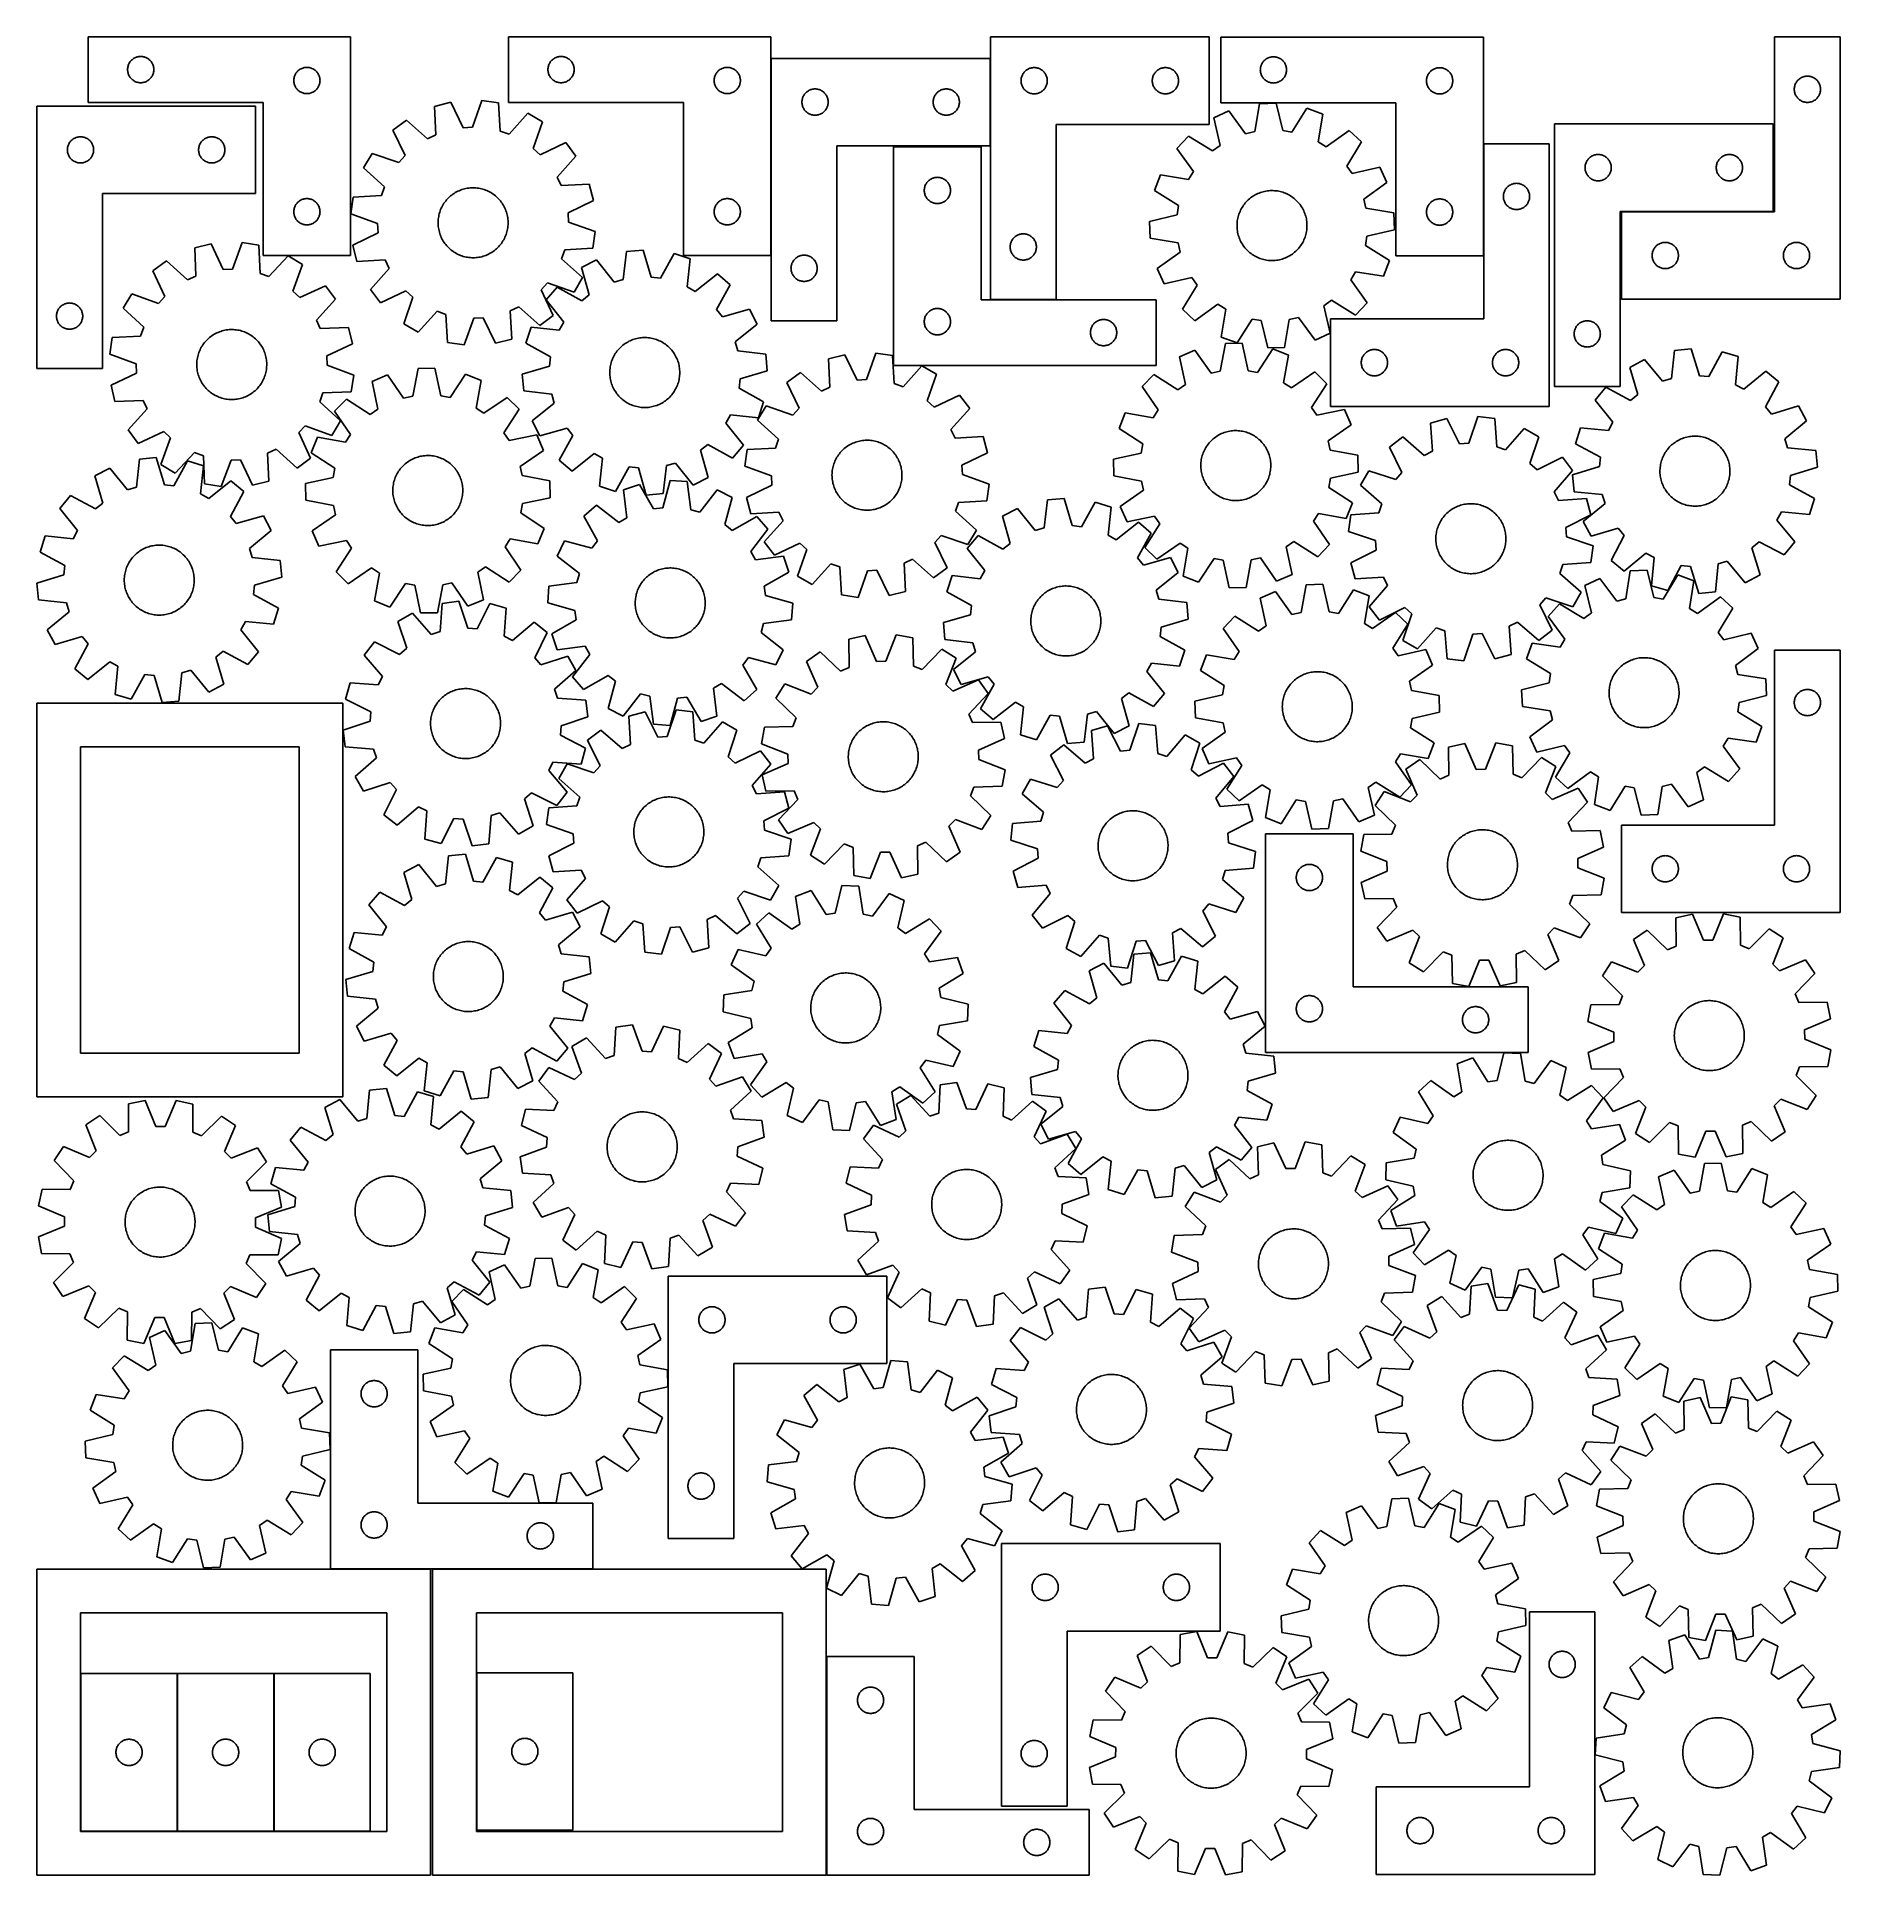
# Model space of a CAD drawing. Header units: millimetres. Extents: x 7 to 1243, y 7 to 1267.
import ezdxf

# ---------------------------------------------------------------- set-up
doc = ezdxf.new("R2010")
doc.units = ezdxf.units.MM
doc.layers.add('CUT', color=7, linetype='CONTINUOUS', true_color=0x000000)

msp = doc.modelspace()

# ---------------------------------------------------------------- linework, layer by layer
at = {"layer": 'CUT'}
for p, q in [((221.790949, 1267.317206), (41.790949, 1267.317206)), ((41.790949, 1267.317206), (41.790949, 1222.317206)), ((221.790949, 1117.317206), (221.790949, 1267.317206)), ((510.105829, 1267.310126), (330.105829, 1267.310126)), ((330.105829, 1267.310126), (330.105829, 1222.310126)), ((510.105829, 1117.310126), (510.105829, 1267.310126)), ((660.633658, 1267.17877), (660.633658, 1087.17877)), ((810.633658, 1267.17877), (660.633658, 1267.17877)), ((810.633658, 1207.17877), (810.633658, 1267.17877)), ((998.724787, 1267.108954), (818.724787, 1267.108954)), ((818.724787, 1267.108954), (818.724787, 1222.108954)), ((998.724787, 1117.108954), (998.724787, 1267.108954)), ((1243.470215, 1267.311588), (1198.470215, 1267.311588)), ((1198.470215, 1267.311588), (1198.470215, 1147.311588)), ((1243.470215, 1087.311588), (1243.470215, 1267.311588)), ((69.268578, 1247.710161), (69.476033, 1248.261357)), ((69.476033, 1248.261357), (69.719094, 1248.797804)), ((69.719094, 1248.797804), (69.99672, 1249.317206)), ((69.99672, 1249.317206), (70.307722, 1249.817338)), ((70.307722, 1249.817338), (70.650769, 1250.296059)), ((70.650769, 1250.296059), (71.024391, 1250.751318)), ((71.024391, 1250.751318), (71.426988, 1251.181167)), ((71.426988, 1251.181167), (71.856837, 1251.583764)), ((71.856837, 1251.583764), (72.312096, 1251.957386)), ((72.312096, 1251.957386), (72.790817, 1252.300432)), ((72.790817, 1252.300432), (73.290949, 1252.611434)), ((73.290949, 1252.611434), (73.810351, 1252.88906)), ((73.810351, 1252.88906), (74.346798, 1253.132121)), ((74.346798, 1253.132121), (74.897994, 1253.339577)), ((74.897994, 1253.339577), (75.461578, 1253.510538)), ((75.461578, 1253.510538), (76.035136, 1253.644273)), ((76.035136, 1253.644273), (76.616213, 1253.740209)), ((76.616213, 1253.740209), (77.202321, 1253.797936)), ((77.202321, 1253.797936), (77.790949, 1253.817206)), ((77.790949, 1253.817206), (78.379577, 1253.797936)), ((78.379577, 1253.797936), (78.965685, 1253.740209)), ((78.965685, 1253.740209), (79.546762, 1253.644273)), ((79.546762, 1253.644273), (80.12032, 1253.510538)), ((80.12032, 1253.510538), (80.683904, 1253.339577)), ((80.683904, 1253.339577), (81.2351, 1253.132121)), ((81.2351, 1253.132121), (81.771547, 1252.88906)), ((81.771547, 1252.88906), (82.290949, 1252.611434)), ((82.290949, 1252.611434), (82.791081, 1252.300432)), ((82.791081, 1252.300432), (83.269802, 1251.957386)), ((83.269802, 1251.957386), (83.725061, 1251.583764)), ((83.725061, 1251.583764), (84.15491, 1251.181167)), ((84.15491, 1251.181167), (84.557507, 1250.751318)), ((84.557507, 1250.751318), (84.931129, 1250.296059)), ((84.931129, 1250.296059), (85.274176, 1249.817338)), ((85.274176, 1249.817338), (85.585178, 1249.317206)), ((85.585178, 1249.317206), (85.862804, 1248.797804)), ((85.862804, 1248.797804), (86.105865, 1248.261357)), ((86.105865, 1248.261357), (86.31332, 1247.710161)), ((357.583458, 1247.703081), (357.790914, 1248.254276)), ((357.790914, 1248.254276), (358.033975, 1248.790724)), ((358.033975, 1248.790724), (358.311601, 1249.310126)), ((358.311601, 1249.310126), (358.622603, 1249.810258)), ((358.622603, 1249.810258), (358.965649, 1250.288978)), ((358.965649, 1250.288978), (359.339271, 1250.744238)), ((359.339271, 1250.744238), (359.741868, 1251.174087)), ((359.741868, 1251.174087), (360.171717, 1251.576684)), ((360.171717, 1251.576684), (360.626977, 1251.950306)), ((360.626977, 1251.950306), (361.105697, 1252.293352)), ((361.105697, 1252.293352), (361.605829, 1252.604354)), ((361.605829, 1252.604354), (362.125231, 1252.88198)), ((362.125231, 1252.88198), (362.661678, 1253.125041)), ((362.661678, 1253.125041), (363.212874, 1253.332497)), ((363.212874, 1253.332497), (363.776458, 1253.503458)), ((363.776458, 1253.503458), (364.350016, 1253.637193)), ((364.350016, 1253.637193), (364.931094, 1253.733129)), ((364.931094, 1253.733129), (365.517201, 1253.790856)), ((365.517201, 1253.790856), (366.105829, 1253.810126)), ((366.105829, 1253.810126), (366.694458, 1253.790856)), ((366.694458, 1253.790856), (367.280565, 1253.733129)), ((367.280565, 1253.733129), (367.861642, 1253.637193)), ((367.861642, 1253.637193), (368.435201, 1253.503458)), ((368.435201, 1253.503458), (368.998785, 1253.332497)), ((368.998785, 1253.332497), (369.54998, 1253.125041)), ((369.54998, 1253.125041), (370.086428, 1252.88198)), ((370.086428, 1252.88198), (370.605829, 1252.604354)), ((370.605829, 1252.604354), (371.105961, 1252.293352)), ((371.105961, 1252.293352), (371.584682, 1251.950306)), ((371.584682, 1251.950306), (372.039942, 1251.576684)), ((372.039942, 1251.576684), (372.46979, 1251.174087)), ((372.46979, 1251.174087), (372.872388, 1250.744238)), ((372.872388, 1250.744238), (373.246009, 1250.288978)), ((373.246009, 1250.288978), (373.589056, 1249.810258)), ((373.589056, 1249.810258), (373.900058, 1249.310126)), ((373.900058, 1249.310126), (374.177684, 1248.790724)), ((374.177684, 1248.790724), (374.420745, 1248.254276)), ((374.420745, 1248.254276), (374.628201, 1247.703081)), ((510.322806, 1252.522032), (510.322806, 1072.522032)), ((660.322806, 1252.522032), (510.322806, 1252.522032)), ((660.322806, 1192.522032), (660.322806, 1252.522032)), ((846.409871, 1248.053105), (846.652932, 1248.589552)), ((846.652932, 1248.589552), (846.930558, 1249.108954)), ((846.930558, 1249.108954), (847.24156, 1249.609086)), ((847.24156, 1249.609086), (847.584607, 1250.087807)), ((847.584607, 1250.087807), (847.958229, 1250.543066)), ((847.958229, 1250.543066), (848.360826, 1250.972915)), ((848.360826, 1250.972915), (848.790675, 1251.375512)), ((848.790675, 1251.375512), (849.245934, 1251.749134)), ((849.245934, 1251.749134), (849.724655, 1252.09218)), ((849.724655, 1252.09218), (850.224787, 1252.403182)), ((850.224787, 1252.403182), (850.744189, 1252.680808)), ((850.744189, 1252.680808), (851.280636, 1252.92387)), ((851.280636, 1252.92387), (851.831832, 1253.131325)), ((851.831832, 1253.131325), (852.395415, 1253.302286)), ((852.395415, 1253.302286), (852.968974, 1253.436021)), ((852.968974, 1253.436021), (853.550051, 1253.531957)), ((853.550051, 1253.531957), (854.136159, 1253.589684)), ((854.136159, 1253.589684), (854.724787, 1253.608954)), ((854.724787, 1253.608954), (855.313415, 1253.589684)), ((855.313415, 1253.589684), (855.899523, 1253.531957)), ((855.899523, 1253.531957), (856.4806, 1253.436021)), ((856.4806, 1253.436021), (857.054158, 1253.302286)), ((857.054158, 1253.302286), (857.617742, 1253.131325)), ((857.617742, 1253.131325), (858.168938, 1252.92387)), ((858.168938, 1252.92387), (858.705385, 1252.680808)), ((858.705385, 1252.680808), (859.224787, 1252.403182)), ((859.224787, 1252.403182), (859.724919, 1252.09218)), ((859.724919, 1252.09218), (860.20364, 1251.749134)), ((860.20364, 1251.749134), (860.658899, 1251.375512)), ((860.658899, 1251.375512), (861.088748, 1250.972915)), ((861.088748, 1250.972915), (861.491345, 1250.543066)), ((861.491345, 1250.543066), (861.864967, 1250.087807)), ((861.864967, 1250.087807), (862.208013, 1249.609086)), ((862.208013, 1249.609086), (862.519016, 1249.108954)), ((862.519016, 1249.108954), (862.796642, 1248.589552)), ((862.796642, 1248.589552), (863.039703, 1248.053105)), ((68.790949, 1244.817206), (68.810219, 1245.405834)), ((68.810219, 1244.228578), (68.790949, 1244.817206)), ((68.810219, 1245.405834), (68.867945, 1245.991941)), ((68.867945, 1243.64247), (68.810219, 1244.228578)), ((68.867945, 1245.991941), (68.963881, 1246.573019)), ((68.963881, 1243.061393), (68.867945, 1243.64247)), ((68.963881, 1246.573019), (69.097617, 1247.146577)), ((69.097617, 1242.487834), (68.963881, 1243.061393)), ((69.097617, 1247.146577), (69.268578, 1247.710161)), ((69.268578, 1241.92425), (69.097617, 1242.487834)), ((69.476033, 1241.373055), (69.268578, 1241.92425)), ((69.719094, 1240.836607), (69.476033, 1241.373055)), ((69.99672, 1240.317206), (69.719094, 1240.836607)), ((70.307722, 1239.817074), (69.99672, 1240.317206)), ((70.650769, 1239.338353), (70.307722, 1239.817074)), ((71.024391, 1238.883093), (70.650769, 1239.338353)), ((71.426988, 1238.453245), (71.024391, 1238.883093)), ((71.856837, 1238.050647), (71.426988, 1238.453245)), ((72.312096, 1237.677026), (71.856837, 1238.050647)), ((72.790817, 1237.333979), (72.312096, 1237.677026)), ((73.290949, 1237.022977), (72.790817, 1237.333979)), ((73.810351, 1236.745351), (73.290949, 1237.022977)), ((74.346798, 1236.50229), (73.810351, 1236.745351)), ((74.897994, 1236.294835), (74.346798, 1236.50229)), ((75.461578, 1236.123873), (74.897994, 1236.294835)), ((76.035136, 1235.990138), (75.461578, 1236.123873)), ((76.616213, 1235.894202), (76.035136, 1235.990138)), ((77.202321, 1235.836475), (76.616213, 1235.894202)), ((77.790949, 1235.817206), (77.202321, 1235.836475)), ((78.379577, 1235.836475), (77.790949, 1235.817206)), ((78.965685, 1235.894202), (78.379577, 1235.836475)), ((79.546762, 1235.990138), (78.965685, 1235.894202)), ((80.12032, 1236.123873), (79.546762, 1235.990138)), ((80.683904, 1236.294835), (80.12032, 1236.123873)), ((81.2351, 1236.50229), (80.683904, 1236.294835)), ((81.771547, 1236.745351), (81.2351, 1236.50229)), ((82.290949, 1237.022977), (81.771547, 1236.745351)), ((82.791081, 1237.333979), (82.290949, 1237.022977)), ((83.269802, 1237.677026), (82.791081, 1237.333979)), ((83.725061, 1238.050647), (83.269802, 1237.677026)), ((84.15491, 1238.453245), (83.725061, 1238.050647)), ((84.557507, 1238.883093), (84.15491, 1238.453245)), ((84.931129, 1239.338353), (84.557507, 1238.883093)), ((85.274176, 1239.817074), (84.931129, 1239.338353)), ((85.585178, 1240.317206), (85.274176, 1239.817074)), ((85.862804, 1240.836607), (85.585178, 1240.317206)), ((86.105865, 1241.373055), (85.862804, 1240.836607)), ((86.31332, 1241.92425), (86.105865, 1241.373055)), ((86.31332, 1247.710161), (86.484281, 1247.146577)), ((86.484281, 1242.487834), (86.31332, 1241.92425)), ((86.484281, 1247.146577), (86.618017, 1246.573019)), ((86.618017, 1243.061393), (86.484281, 1242.487834)), ((86.618017, 1246.573019), (86.713953, 1245.991941)), ((86.713953, 1243.64247), (86.618017, 1243.061393)), ((86.713953, 1245.991941), (86.771679, 1245.405834)), ((86.771679, 1244.228578), (86.713953, 1243.64247)), ((86.771679, 1245.405834), (86.790949, 1244.817206)), ((86.790949, 1244.817206), (86.771679, 1244.228578)), ((182.790949, 1237.317206), (182.810219, 1237.905834)), ((182.810219, 1236.728578), (182.790949, 1237.317206)), ((182.810219, 1237.905834), (182.867945, 1238.491941)), ((182.867945, 1236.14247), (182.810219, 1236.728578)), ((182.867945, 1238.491941), (182.963881, 1239.073019)), ((182.963881, 1235.561393), (182.867945, 1236.14247)), ((182.963881, 1239.073019), (183.097617, 1239.646577)), ((183.097617, 1239.646577), (183.268578, 1240.210161)), ((183.268578, 1240.210161), (183.476033, 1240.761357)), ((183.476033, 1240.761357), (183.719094, 1241.297804)), ((183.719094, 1241.297804), (183.99672, 1241.817206)), ((183.99672, 1241.817206), (184.307722, 1242.317338)), ((184.307722, 1242.317338), (184.650769, 1242.796059)), ((184.650769, 1242.796059), (185.024391, 1243.251318)), ((185.024391, 1243.251318), (185.426988, 1243.681167)), ((185.426988, 1243.681167), (185.856837, 1244.083764)), ((185.856837, 1244.083764), (186.312096, 1244.457386)), ((186.312096, 1244.457386), (186.790817, 1244.800432)), ((186.790817, 1244.800432), (187.290949, 1245.111434)), ((187.290949, 1245.111434), (187.810351, 1245.38906)), ((187.810351, 1245.38906), (188.346798, 1245.632121)), ((188.346798, 1245.632121), (188.897994, 1245.839577)), ((188.897994, 1245.839577), (189.461578, 1246.010538)), ((189.461578, 1246.010538), (190.035136, 1246.144273)), ((190.035136, 1246.144273), (190.616213, 1246.240209)), ((190.616213, 1246.240209), (191.202321, 1246.297936)), ((191.202321, 1246.297936), (191.790949, 1246.317206)), ((191.790949, 1246.317206), (192.379577, 1246.297936)), ((192.379577, 1246.297936), (192.965685, 1246.240209)), ((192.965685, 1246.240209), (193.546762, 1246.144273)), ((193.546762, 1246.144273), (194.12032, 1246.010538)), ((194.12032, 1246.010538), (194.683904, 1245.839577)), ((194.683904, 1245.839577), (195.2351, 1245.632121)), ((195.2351, 1245.632121), (195.771547, 1245.38906)), ((195.771547, 1245.38906), (196.290949, 1245.111434)), ((196.290949, 1245.111434), (196.791081, 1244.800432)), ((196.791081, 1244.800432), (197.269802, 1244.457386)), ((197.269802, 1244.457386), (197.725061, 1244.083764)), ((197.725061, 1244.083764), (198.15491, 1243.681167)), ((198.15491, 1243.681167), (198.557507, 1243.251318)), ((198.557507, 1243.251318), (198.931129, 1242.796059)), ((198.931129, 1242.796059), (199.274176, 1242.317338)), ((199.274176, 1242.317338), (199.585178, 1241.817206)), ((199.585178, 1241.817206), (199.862804, 1241.297804)), ((199.862804, 1241.297804), (200.105865, 1240.761357)), ((200.105865, 1240.761357), (200.31332, 1240.210161)), ((200.31332, 1240.210161), (200.484281, 1239.646577)), ((200.484281, 1239.646577), (200.618017, 1239.073019)), ((200.618017, 1239.073019), (200.713953, 1238.491941)), ((200.713953, 1236.14247), (200.618017, 1235.561393)), ((200.713953, 1238.491941), (200.771679, 1237.905834)), ((200.771679, 1236.728578), (200.713953, 1236.14247)), ((200.771679, 1237.905834), (200.790949, 1237.317206)), ((200.790949, 1237.317206), (200.771679, 1236.728578)), ((357.105829, 1244.810126), (357.125099, 1245.398754)), ((357.125099, 1244.221497), (357.105829, 1244.810126)), ((357.125099, 1245.398754), (357.182826, 1245.984861)), ((357.182826, 1243.63539), (357.125099, 1244.221497)), ((357.182826, 1245.984861), (357.278762, 1246.565938)), ((357.278762, 1243.054313), (357.182826, 1243.63539)), ((357.278762, 1246.565938), (357.412497, 1247.139497)), ((357.412497, 1242.480754), (357.278762, 1243.054313)), ((357.412497, 1247.139497), (357.583458, 1247.703081)), ((357.583458, 1241.91717), (357.412497, 1242.480754)), ((357.790914, 1241.365975), (357.583458, 1241.91717)), ((358.033975, 1240.829527), (357.790914, 1241.365975)), ((358.311601, 1240.310126), (358.033975, 1240.829527)), ((358.622603, 1239.809993), (358.311601, 1240.310126)), ((358.965649, 1239.331273), (358.622603, 1239.809993)), ((359.339271, 1238.876013), (358.965649, 1239.331273)), ((359.741868, 1238.446165), (359.339271, 1238.876013)), ((360.171717, 1238.043567), (359.741868, 1238.446165)), ((360.626977, 1237.669946), (360.171717, 1238.043567)), ((361.105697, 1237.326899), (360.626977, 1237.669946)), ((361.605829, 1237.015897), (361.105697, 1237.326899)), ((362.125231, 1236.738271), (361.605829, 1237.015897)), ((362.661678, 1236.49521), (362.125231, 1236.738271)), ((363.212874, 1236.287754), (362.661678, 1236.49521)), ((363.776458, 1236.116793), (363.212874, 1236.287754)), ((364.350016, 1235.983058), (363.776458, 1236.116793)), ((364.931094, 1235.887122), (364.350016, 1235.983058)), ((365.517201, 1235.829395), (364.931094, 1235.887122)), ((366.105829, 1235.810126), (365.517201, 1235.829395)), ((366.694458, 1235.829395), (366.105829, 1235.810126)), ((367.280565, 1235.887122), (366.694458, 1235.829395)), ((367.861642, 1235.983058), (367.280565, 1235.887122)), ((368.435201, 1236.116793), (367.861642, 1235.983058)), ((368.998785, 1236.287754), (368.435201, 1236.116793)), ((369.54998, 1236.49521), (368.998785, 1236.287754)), ((370.086428, 1236.738271), (369.54998, 1236.49521)), ((370.605829, 1237.015897), (370.086428, 1236.738271)), ((371.105961, 1237.326899), (370.605829, 1237.015897)), ((371.584682, 1237.669946), (371.105961, 1237.326899)), ((372.039942, 1238.043567), (371.584682, 1237.669946)), ((372.46979, 1238.446165), (372.039942, 1238.043567)), ((372.872388, 1238.876013), (372.46979, 1238.446165)), ((373.246009, 1239.331273), (372.872388, 1238.876013)), ((373.589056, 1239.809993), (373.246009, 1239.331273)), ((373.900058, 1240.310126), (373.589056, 1239.809993)), ((374.177684, 1240.829527), (373.900058, 1240.310126)), ((374.420745, 1241.365975), (374.177684, 1240.829527)), ((374.628201, 1241.91717), (374.420745, 1241.365975)), ((374.628201, 1247.703081), (374.799162, 1247.139497)), ((374.799162, 1242.480754), (374.628201, 1241.91717)), ((374.799162, 1247.139497), (374.932897, 1246.565938)), ((374.932897, 1243.054313), (374.799162, 1242.480754)), ((374.932897, 1246.565938), (375.028833, 1245.984861)), ((375.028833, 1243.63539), (374.932897, 1243.054313)), ((375.028833, 1245.984861), (375.08656, 1245.398754)), ((375.08656, 1244.221497), (375.028833, 1243.63539)), ((375.08656, 1245.398754), (375.105829, 1244.810126)), ((375.105829, 1244.810126), (375.08656, 1244.221497)), ((471.105829, 1237.310126), (471.125099, 1237.898754)), ((471.125099, 1236.721497), (471.105829, 1237.310126)), ((471.125099, 1237.898754), (471.182826, 1238.484861)), ((471.182826, 1236.13539), (471.125099, 1236.721497)), ((471.182826, 1238.484861), (471.278762, 1239.065938)), ((471.278762, 1235.554313), (471.182826, 1236.13539)), ((471.278762, 1239.065938), (471.412497, 1239.639497)), ((471.412497, 1239.639497), (471.583458, 1240.203081)), ((471.583458, 1240.203081), (471.790914, 1240.754276)), ((471.790914, 1240.754276), (472.033975, 1241.290724)), ((472.033975, 1241.290724), (472.311601, 1241.810126)), ((472.311601, 1241.810126), (472.622603, 1242.310258)), ((472.622603, 1242.310258), (472.965649, 1242.788978)), ((472.965649, 1242.788978), (473.339271, 1243.244238)), ((473.339271, 1243.244238), (473.741868, 1243.674087)), ((473.741868, 1243.674087), (474.171717, 1244.076684)), ((474.171717, 1244.076684), (474.626977, 1244.450306)), ((474.626977, 1244.450306), (475.105697, 1244.793352)), ((475.105697, 1244.793352), (475.605829, 1245.104354)), ((475.605829, 1245.104354), (476.125231, 1245.38198)), ((476.125231, 1245.38198), (476.661678, 1245.625041)), ((476.661678, 1245.625041), (477.212874, 1245.832497)), ((477.212874, 1245.832497), (477.776458, 1246.003458)), ((477.776458, 1246.003458), (478.350016, 1246.137193)), ((478.350016, 1246.137193), (478.931094, 1246.233129)), ((478.931094, 1246.233129), (479.517201, 1246.290856)), ((479.517201, 1246.290856), (480.105829, 1246.310126)), ((480.105829, 1246.310126), (480.694458, 1246.290856)), ((480.694458, 1246.290856), (481.280565, 1246.233129)), ((481.280565, 1246.233129), (481.861642, 1246.137193)), ((481.861642, 1246.137193), (482.435201, 1246.003458)), ((482.435201, 1246.003458), (482.998785, 1245.832497)), ((482.998785, 1245.832497), (483.54998, 1245.625041)), ((483.54998, 1245.625041), (484.086428, 1245.38198)), ((484.086428, 1245.38198), (484.605829, 1245.104354)), ((484.605829, 1245.104354), (485.105961, 1244.793352)), ((485.105961, 1244.793352), (485.584682, 1244.450306)), ((485.584682, 1244.450306), (486.039942, 1244.076684)), ((486.039942, 1244.076684), (486.46979, 1243.674087)), ((486.46979, 1243.674087), (486.872388, 1243.244238)), ((486.872388, 1243.244238), (487.246009, 1242.788978)), ((487.246009, 1242.788978), (487.589056, 1242.310258)), ((487.589056, 1242.310258), (487.900058, 1241.810126)), ((487.900058, 1241.810126), (488.177684, 1241.290724)), ((488.177684, 1241.290724), (488.420745, 1240.754276)), ((488.420745, 1240.754276), (488.628201, 1240.203081)), ((488.628201, 1240.203081), (488.799162, 1239.639497)), ((488.799162, 1239.639497), (488.932897, 1239.065938)), ((488.932897, 1239.065938), (489.028833, 1238.484861)), ((489.028833, 1236.13539), (488.932897, 1235.554313)), ((489.028833, 1238.484861), (489.08656, 1237.898754)), ((489.08656, 1236.721497), (489.028833, 1236.13539)), ((489.08656, 1237.898754), (489.105829, 1237.310126)), ((489.105829, 1237.310126), (489.08656, 1236.721497)), ((681.633658, 1237.17877), (681.652928, 1237.767398)), ((681.652928, 1236.590142), (681.633658, 1237.17877)), ((681.652928, 1237.767398), (681.710654, 1238.353506)), ((681.710654, 1236.004035), (681.652928, 1236.590142)), ((681.710654, 1238.353506), (681.806591, 1238.934583)), ((681.806591, 1235.422957), (681.710654, 1236.004035)), ((681.806591, 1238.934583), (681.940326, 1239.508142)), ((681.940326, 1239.508142), (682.111287, 1240.071726)), ((682.111287, 1240.071726), (682.318742, 1240.622921)), ((682.318742, 1240.622921), (682.561804, 1241.159369)), ((682.561804, 1241.159369), (682.83943, 1241.67877)), ((682.83943, 1241.67877), (683.150432, 1242.178902)), ((683.150432, 1242.178902), (683.493478, 1242.657623)), ((683.493478, 1242.657623), (683.8671, 1243.112883)), ((683.8671, 1243.112883), (684.269697, 1243.542731)), ((684.269697, 1243.542731), (684.699546, 1243.945329)), ((684.699546, 1243.945329), (685.154805, 1244.31895)), ((685.154805, 1244.31895), (685.633526, 1244.661997)), ((685.633526, 1244.661997), (686.133658, 1244.972999)), ((686.133658, 1244.972999), (686.65306, 1245.250625)), ((686.65306, 1245.250625), (687.189507, 1245.493686)), ((687.189507, 1245.493686), (687.740703, 1245.701141)), ((687.740703, 1245.701141), (688.304287, 1245.872103)), ((688.304287, 1245.872103), (688.877845, 1246.005838)), ((688.877845, 1246.005838), (689.458923, 1246.101774)), ((689.458923, 1246.101774), (690.04503, 1246.159501)), ((690.04503, 1246.159501), (690.633658, 1246.17877)), ((690.633658, 1246.17877), (691.222286, 1246.159501)), ((691.222286, 1246.159501), (691.808394, 1246.101774)), ((691.808394, 1246.101774), (692.389471, 1246.005838)), ((692.389471, 1246.005838), (692.96303, 1245.872103)), ((692.96303, 1245.872103), (693.526613, 1245.701141)), ((693.526613, 1245.701141), (694.077809, 1245.493686)), ((694.077809, 1245.493686), (694.614256, 1245.250625)), ((694.614256, 1245.250625), (695.133658, 1244.972999)), ((695.133658, 1244.972999), (695.63379, 1244.661997)), ((695.63379, 1244.661997), (696.112511, 1244.31895)), ((696.112511, 1244.31895), (696.567771, 1243.945329)), ((696.567771, 1243.945329), (696.997619, 1243.542731)), ((696.997619, 1243.542731), (697.400217, 1243.112883)), ((697.400217, 1243.112883), (697.773838, 1242.657623)), ((697.773838, 1242.657623), (698.116885, 1242.178902)), ((698.116885, 1242.178902), (698.427887, 1241.67877)), ((698.427887, 1241.67877), (698.705513, 1241.159369)), ((698.705513, 1241.159369), (698.948574, 1240.622921)), ((698.948574, 1240.622921), (699.156029, 1240.071726)), ((699.156029, 1240.071726), (699.326991, 1239.508142)), ((699.326991, 1239.508142), (699.460726, 1238.934583)), ((699.460726, 1238.934583), (699.556662, 1238.353506)), ((699.556662, 1236.004035), (699.460726, 1235.422957)), ((699.556662, 1238.353506), (699.614389, 1237.767398)), ((699.614389, 1236.590142), (699.556662, 1236.004035)), ((699.614389, 1237.767398), (699.633658, 1237.17877)), ((699.633658, 1237.17877), (699.614389, 1236.590142)), ((771.633658, 1237.17877), (771.652928, 1237.767398)), ((771.652928, 1236.590142), (771.633658, 1237.17877)), ((771.652928, 1237.767398), (771.710654, 1238.353506)), ((771.710654, 1236.004035), (771.652928, 1236.590142)), ((771.710654, 1238.353506), (771.806591, 1238.934583)), ((771.806591, 1235.422957), (771.710654, 1236.004035)), ((771.806591, 1238.934583), (771.940326, 1239.508142)), ((771.940326, 1239.508142), (772.111287, 1240.071726)), ((772.111287, 1240.071726), (772.318742, 1240.622921)), ((772.318742, 1240.622921), (772.561804, 1241.159369)), ((772.561804, 1241.159369), (772.83943, 1241.67877)), ((772.83943, 1241.67877), (773.150432, 1242.178902)), ((773.150432, 1242.178902), (773.493478, 1242.657623)), ((773.493478, 1242.657623), (773.8671, 1243.112883)), ((773.8671, 1243.112883), (774.269697, 1243.542731)), ((774.269697, 1243.542731), (774.699546, 1243.945329)), ((774.699546, 1243.945329), (775.154805, 1244.31895)), ((775.154805, 1244.31895), (775.633526, 1244.661997)), ((775.633526, 1244.661997), (776.133658, 1244.972999)), ((776.133658, 1244.972999), (776.65306, 1245.250625)), ((776.65306, 1245.250625), (777.189507, 1245.493686)), ((777.189507, 1245.493686), (777.740703, 1245.701141)), ((777.740703, 1245.701141), (778.304287, 1245.872103)), ((778.304287, 1245.872103), (778.877845, 1246.005838)), ((778.877845, 1246.005838), (779.458923, 1246.101774)), ((779.458923, 1246.101774), (780.04503, 1246.159501)), ((780.04503, 1246.159501), (780.633658, 1246.17877)), ((780.633658, 1246.17877), (781.222286, 1246.159501)), ((781.222286, 1246.159501), (781.808394, 1246.101774)), ((781.808394, 1246.101774), (782.389471, 1246.005838)), ((782.389471, 1246.005838), (782.96303, 1245.872103)), ((782.96303, 1245.872103), (783.526613, 1245.701141)), ((783.526613, 1245.701141), (784.077809, 1245.493686)), ((784.077809, 1245.493686), (784.614256, 1245.250625)), ((784.614256, 1245.250625), (785.133658, 1244.972999)), ((785.133658, 1244.972999), (785.63379, 1244.661997)), ((785.63379, 1244.661997), (786.112511, 1244.31895)), ((786.112511, 1244.31895), (786.567771, 1243.945329)), ((786.567771, 1243.945329), (786.997619, 1243.542731)), ((786.997619, 1243.542731), (787.400217, 1243.112883)), ((787.400217, 1243.112883), (787.773838, 1242.657623)), ((787.773838, 1242.657623), (788.116885, 1242.178902)), ((788.116885, 1242.178902), (788.427887, 1241.67877)), ((788.427887, 1241.67877), (788.705513, 1241.159369)), ((788.705513, 1241.159369), (788.948574, 1240.622921)), ((788.948574, 1240.622921), (789.156029, 1240.071726)), ((789.156029, 1240.071726), (789.326991, 1239.508142)), ((789.326991, 1239.508142), (789.460726, 1238.934583)), ((789.460726, 1238.934583), (789.556662, 1238.353506)), ((789.556662, 1236.004035), (789.460726, 1235.422957)), ((789.556662, 1238.353506), (789.614389, 1237.767398)), ((789.614389, 1236.590142), (789.556662, 1236.004035)), ((789.614389, 1237.767398), (789.633658, 1237.17877)), ((789.633658, 1237.17877), (789.614389, 1236.590142)), ((845.724787, 1244.608954), (845.744057, 1245.197582)), ((845.744057, 1244.020326), (845.724787, 1244.608954)), ((845.744057, 1245.197582), (845.801783, 1245.783689)), ((845.801783, 1243.434218), (845.744057, 1244.020326)), ((845.801783, 1245.783689), (845.897719, 1246.364767)), ((845.897719, 1242.853141), (845.801783, 1243.434218)), ((845.897719, 1246.364767), (846.031454, 1246.938325)), ((846.031454, 1242.279582), (845.897719, 1242.853141)), ((846.031454, 1246.938325), (846.202416, 1247.501909)), ((846.202416, 1241.715999), (846.031454, 1242.279582)), ((846.202416, 1247.501909), (846.409871, 1248.053105)), ((846.409871, 1241.164803), (846.202416, 1241.715999)), ((846.652932, 1240.628356), (846.409871, 1241.164803)), ((846.930558, 1240.108954), (846.652932, 1240.628356)), ((847.24156, 1239.608822), (846.930558, 1240.108954)), ((847.584607, 1239.130101), (847.24156, 1239.608822)), ((847.958229, 1238.674841), (847.584607, 1239.130101)), ((848.360826, 1238.244993), (847.958229, 1238.674841)), ((848.790675, 1237.842395), (848.360826, 1238.244993)), ((849.245934, 1237.468774), (848.790675, 1237.842395)), ((849.724655, 1237.125727), (849.245934, 1237.468774)), ((850.224787, 1236.814725), (849.724655, 1237.125727)), ((850.744189, 1236.537099), (850.224787, 1236.814725)), ((851.280636, 1236.294038), (850.744189, 1236.537099)), ((851.831832, 1236.086583), (851.280636, 1236.294038)), ((852.395415, 1235.915621), (851.831832, 1236.086583)), ((852.968974, 1235.781886), (852.395415, 1235.915621)), ((853.550051, 1235.68595), (852.968974, 1235.781886)), ((854.136159, 1235.628223), (853.550051, 1235.68595)), ((854.724787, 1235.608954), (854.136159, 1235.628223)), ((855.313415, 1235.628223), (854.724787, 1235.608954)), ((855.899523, 1235.68595), (855.313415, 1235.628223)), ((856.4806, 1235.781886), (855.899523, 1235.68595)), ((857.054158, 1235.915621), (856.4806, 1235.781886)), ((857.617742, 1236.086583), (857.054158, 1235.915621)), ((858.168938, 1236.294038), (857.617742, 1236.086583)), ((858.705385, 1236.537099), (858.168938, 1236.294038)), ((859.224787, 1236.814725), (858.705385, 1236.537099)), ((859.724919, 1237.125727), (859.224787, 1236.814725)), ((860.20364, 1237.468774), (859.724919, 1237.125727)), ((860.658899, 1237.842395), (860.20364, 1237.468774)), ((861.088748, 1238.244993), (860.658899, 1237.842395)), ((861.491345, 1238.674841), (861.088748, 1238.244993)), ((861.864967, 1239.130101), (861.491345, 1238.674841)), ((862.208013, 1239.608822), (861.864967, 1239.130101)), ((862.519016, 1240.108954), (862.208013, 1239.608822)), ((862.796642, 1240.628356), (862.519016, 1240.108954)), ((863.039703, 1241.164803), (862.796642, 1240.628356)), ((863.039703, 1248.053105), (863.247158, 1247.501909)), ((863.247158, 1241.715999), (863.039703, 1241.164803)), ((863.247158, 1247.501909), (863.418119, 1246.938325)), ((863.418119, 1242.279582), (863.247158, 1241.715999)), ((863.418119, 1246.938325), (863.551854, 1246.364767)), ((863.551854, 1242.853141), (863.418119, 1242.279582)), ((863.551854, 1246.364767), (863.647791, 1245.783689)), ((863.647791, 1243.434218), (863.551854, 1242.853141)), ((863.647791, 1245.783689), (863.705517, 1245.197582)), ((863.705517, 1244.020326), (863.647791, 1243.434218)), ((863.705517, 1245.197582), (863.724787, 1244.608954)), ((863.724787, 1244.608954), (863.705517, 1244.020326)), ((959.724787, 1237.108954), (959.744057, 1237.697582)), ((959.744057, 1236.520326), (959.724787, 1237.108954)), ((959.744057, 1237.697582), (959.801783, 1238.283689)), ((959.801783, 1235.934218), (959.744057, 1236.520326)), ((959.801783, 1238.283689), (959.897719, 1238.864767)), ((959.897719, 1235.353141), (959.801783, 1235.934218)), ((959.897719, 1238.864767), (960.031454, 1239.438325)), ((960.031454, 1239.438325), (960.202416, 1240.001909)), ((960.202416, 1240.001909), (960.409871, 1240.553105)), ((960.409871, 1240.553105), (960.652932, 1241.089552)), ((960.652932, 1241.089552), (960.930558, 1241.608954)), ((960.930558, 1241.608954), (961.24156, 1242.109086)), ((961.24156, 1242.109086), (961.584607, 1242.587807)), ((961.584607, 1242.587807), (961.958229, 1243.043066)), ((961.958229, 1243.043066), (962.360826, 1243.472915)), ((962.360826, 1243.472915), (962.790675, 1243.875512)), ((962.790675, 1243.875512), (963.245934, 1244.249134)), ((963.245934, 1244.249134), (963.724655, 1244.59218)), ((963.724655, 1244.59218), (964.224787, 1244.903182)), ((964.224787, 1244.903182), (964.744189, 1245.180808)), ((964.744189, 1245.180808), (965.280636, 1245.42387)), ((965.280636, 1245.42387), (965.831832, 1245.631325)), ((965.831832, 1245.631325), (966.395415, 1245.802286)), ((966.395415, 1245.802286), (966.968974, 1245.936021)), ((966.968974, 1245.936021), (967.550051, 1246.031957)), ((967.550051, 1246.031957), (968.136159, 1246.089684)), ((968.136159, 1246.089684), (968.724787, 1246.108954)), ((968.724787, 1246.108954), (969.313415, 1246.089684)), ((969.313415, 1246.089684), (969.899523, 1246.031957)), ((969.899523, 1246.031957), (970.4806, 1245.936021)), ((970.4806, 1245.936021), (971.054158, 1245.802286)), ((971.054158, 1245.802286), (971.617742, 1245.631325)), ((971.617742, 1245.631325), (972.168938, 1245.42387)), ((972.168938, 1245.42387), (972.705385, 1245.180808)), ((972.705385, 1245.180808), (973.224787, 1244.903182)), ((973.224787, 1244.903182), (973.724919, 1244.59218)), ((973.724919, 1244.59218), (974.20364, 1244.249134)), ((974.20364, 1244.249134), (974.658899, 1243.875512)), ((974.658899, 1243.875512), (975.088748, 1243.472915)), ((975.088748, 1243.472915), (975.491345, 1243.043066)), ((975.491345, 1243.043066), (975.864967, 1242.587807)), ((975.864967, 1242.587807), (976.208013, 1242.109086)), ((976.208013, 1242.109086), (976.519016, 1241.608954)), ((976.519016, 1241.608954), (976.796642, 1241.089552)), ((976.796642, 1241.089552), (977.039703, 1240.553105)), ((977.039703, 1240.553105), (977.247158, 1240.001909)), ((977.247158, 1240.001909), (977.418119, 1239.438325)), ((977.418119, 1239.438325), (977.551854, 1238.864767)), ((977.551854, 1238.864767), (977.647791, 1238.283689)), ((977.647791, 1235.934218), (977.551854, 1235.353141)), ((977.647791, 1238.283689), (977.705517, 1237.697582)), ((977.705517, 1236.520326), (977.647791, 1235.934218)), ((977.705517, 1237.697582), (977.724787, 1237.108954)), ((977.724787, 1237.108954), (977.705517, 1236.520326)), ((1212.898361, 1235.292186), (1213.175987, 1235.811588)), ((1213.175987, 1235.811588), (1213.486989, 1236.31172)), ((1213.486989, 1236.31172), (1213.830035, 1236.790441)), ((1213.830035, 1236.790441), (1214.203657, 1237.2457)), ((1214.203657, 1237.2457), (1214.606254, 1237.675549)), ((1214.606254, 1237.675549), (1215.036103, 1238.078146)), ((1215.036103, 1238.078146), (1215.491363, 1238.451768)), ((1215.491363, 1238.451768), (1215.970083, 1238.794814)), ((1215.970083, 1238.794814), (1216.470215, 1239.105816)), ((1216.470215, 1239.105816), (1216.989617, 1239.383442)), ((1216.989617, 1239.383442), (1217.526065, 1239.626503)), ((1217.526065, 1239.626503), (1218.07726, 1239.833959)), ((1218.07726, 1239.833959), (1218.640844, 1240.00492)), ((1218.640844, 1240.00492), (1219.214403, 1240.138655)), ((1219.214403, 1240.138655), (1219.79548, 1240.234591)), ((1219.79548, 1240.234591), (1220.381587, 1240.292318)), ((1220.381587, 1240.292318), (1220.970215, 1240.311588)), ((1220.970215, 1240.311588), (1221.558844, 1240.292318)), ((1221.558844, 1240.292318), (1222.144951, 1240.234591)), ((1222.144951, 1240.234591), (1222.726028, 1240.138655)), ((1222.726028, 1240.138655), (1223.299587, 1240.00492)), ((1223.299587, 1240.00492), (1223.863171, 1239.833959)), ((1223.863171, 1239.833959), (1224.414366, 1239.626503)), ((1224.414366, 1239.626503), (1224.950814, 1239.383442)), ((1224.950814, 1239.383442), (1225.470215, 1239.105816)), ((1225.470215, 1239.105816), (1225.970348, 1238.794814)), ((1225.970348, 1238.794814), (1226.449068, 1238.451768)), ((1226.449068, 1238.451768), (1226.904328, 1238.078146)), ((1226.904328, 1238.078146), (1227.334177, 1237.675549)), ((1227.334177, 1237.675549), (1227.736774, 1237.2457)), ((1227.736774, 1237.2457), (1228.110396, 1236.790441)), ((1228.110396, 1236.790441), (1228.453442, 1236.31172)), ((1228.453442, 1236.31172), (1228.764444, 1235.811588)), ((1228.764444, 1235.811588), (1229.04207, 1235.292186)), ((183.097617, 1234.987834), (182.963881, 1235.561393)), ((183.268578, 1234.42425), (183.097617, 1234.987834)), ((183.476033, 1233.873055), (183.268578, 1234.42425)), ((183.719094, 1233.336607), (183.476033, 1233.873055)), ((183.99672, 1232.817206), (183.719094, 1233.336607)), ((184.307722, 1232.317074), (183.99672, 1232.817206)), ((184.650769, 1231.838353), (184.307722, 1232.317074)), ((185.024391, 1231.383093), (184.650769, 1231.838353)), ((185.426988, 1230.953245), (185.024391, 1231.383093)), ((185.856837, 1230.550647), (185.426988, 1230.953245)), ((186.312096, 1230.177026), (185.856837, 1230.550647)), ((186.790817, 1229.833979), (186.312096, 1230.177026)), ((187.290949, 1229.522977), (186.790817, 1229.833979)), ((187.810351, 1229.245351), (187.290949, 1229.522977)), ((188.346798, 1229.00229), (187.810351, 1229.245351)), ((188.897994, 1228.794835), (188.346798, 1229.00229)), ((189.461578, 1228.623873), (188.897994, 1228.794835)), ((190.035136, 1228.490138), (189.461578, 1228.623873)), ((190.616213, 1228.394202), (190.035136, 1228.490138)), ((191.202321, 1228.336475), (190.616213, 1228.394202)), ((191.790949, 1228.317206), (191.202321, 1228.336475)), ((192.379577, 1228.336475), (191.790949, 1228.317206)), ((192.965685, 1228.394202), (192.379577, 1228.336475)), ((193.546762, 1228.490138), (192.965685, 1228.394202)), ((194.12032, 1228.623873), (193.546762, 1228.490138)), ((194.683904, 1228.794835), (194.12032, 1228.623873)), ((195.2351, 1229.00229), (194.683904, 1228.794835)), ((195.771547, 1229.245351), (195.2351, 1229.00229)), ((196.290949, 1229.522977), (195.771547, 1229.245351)), ((196.791081, 1229.833979), (196.290949, 1229.522977)), ((197.269802, 1230.177026), (196.791081, 1229.833979)), ((197.725061, 1230.550647), (197.269802, 1230.177026)), ((198.15491, 1230.953245), (197.725061, 1230.550647)), ((198.557507, 1231.383093), (198.15491, 1230.953245)), ((198.931129, 1231.838353), (198.557507, 1231.383093)), ((199.274176, 1232.317074), (198.931129, 1231.838353)), ((199.585178, 1232.817206), (199.274176, 1232.317074)), ((199.862804, 1233.336607), (199.585178, 1232.817206)), ((200.105865, 1233.873055), (199.862804, 1233.336607)), ((200.31332, 1234.42425), (200.105865, 1233.873055)), ((200.484281, 1234.987834), (200.31332, 1234.42425)), ((200.618017, 1235.561393), (200.484281, 1234.987834)), ((311.829597, 1223.546506), (305.35868, 1205.282616)), ((323.251858, 1221.928664), (311.829597, 1223.546506)), ((471.412497, 1234.980754), (471.278762, 1235.554313)), ((471.583458, 1234.41717), (471.412497, 1234.980754)), ((471.790914, 1233.865975), (471.583458, 1234.41717)), ((472.033975, 1233.329527), (471.790914, 1233.865975)), ((472.311601, 1232.810126), (472.033975, 1233.329527)), ((472.622603, 1232.309993), (472.311601, 1232.810126)), ((472.965649, 1231.831273), (472.622603, 1232.309993)), ((473.339271, 1231.376013), (472.965649, 1231.831273)), ((473.741868, 1230.946165), (473.339271, 1231.376013)), ((474.171717, 1230.543567), (473.741868, 1230.946165)), ((474.626977, 1230.169946), (474.171717, 1230.543567)), ((475.105697, 1229.826899), (474.626977, 1230.169946)), ((475.605829, 1229.515897), (475.105697, 1229.826899)), ((476.125231, 1229.238271), (475.605829, 1229.515897)), ((476.661678, 1228.99521), (476.125231, 1229.238271)), ((477.212874, 1228.787754), (476.661678, 1228.99521)), ((477.776458, 1228.616793), (477.212874, 1228.787754)), ((478.350016, 1228.483058), (477.776458, 1228.616793)), ((478.931094, 1228.387122), (478.350016, 1228.483058)), ((479.517201, 1228.329395), (478.931094, 1228.387122)), ((480.105829, 1228.310126), (479.517201, 1228.329395)), ((480.694458, 1228.329395), (480.105829, 1228.310126)), ((481.280565, 1228.387122), (480.694458, 1228.329395)), ((481.861642, 1228.483058), (481.280565, 1228.387122)), ((482.435201, 1228.616793), (481.861642, 1228.483058)), ((482.998785, 1228.787754), (482.435201, 1228.616793)), ((483.54998, 1228.99521), (482.998785, 1228.787754)), ((484.086428, 1229.238271), (483.54998, 1228.99521)), ((484.605829, 1229.515897), (484.086428, 1229.238271)), ((485.105961, 1229.826899), (484.605829, 1229.515897)), ((485.584682, 1230.169946), (485.105961, 1229.826899)), ((486.039942, 1230.543567), (485.584682, 1230.169946)), ((486.46979, 1230.946165), (486.039942, 1230.543567)), ((486.872388, 1231.376013), (486.46979, 1230.946165)), ((487.246009, 1231.831273), (486.872388, 1231.376013)), ((487.589056, 1232.309993), (487.246009, 1231.831273)), ((487.900058, 1232.810126), (487.589056, 1232.309993)), ((488.177684, 1233.329527), (487.900058, 1232.810126)), ((488.420745, 1233.865975), (488.177684, 1233.329527)), ((488.628201, 1234.41717), (488.420745, 1233.865975)), ((488.799162, 1234.980754), (488.628201, 1234.41717)), ((488.932897, 1235.554313), (488.799162, 1234.980754)), ((531.322806, 1222.522032), (531.342076, 1223.11066)), ((531.342076, 1223.11066), (531.399802, 1223.696768)), ((531.399802, 1223.696768), (531.495739, 1224.277845)), ((531.495739, 1224.277845), (531.629474, 1224.851403)), ((531.629474, 1224.851403), (531.800435, 1225.414987)), ((531.800435, 1225.414987), (532.00789, 1225.966183)), ((532.00789, 1225.966183), (532.250952, 1226.50263)), ((532.250952, 1226.50263), (532.528578, 1227.022032)), ((532.528578, 1227.022032), (532.83958, 1227.522164)), ((532.83958, 1227.522164), (533.182626, 1228.000885)), ((533.182626, 1228.000885), (533.556248, 1228.456144)), ((533.556248, 1228.456144), (533.958845, 1228.885993)), ((533.958845, 1228.885993), (534.388694, 1229.28859)), ((534.388694, 1229.28859), (534.843953, 1229.662212)), ((534.843953, 1229.662212), (535.322674, 1230.005259)), ((535.322674, 1230.005259), (535.822806, 1230.316261)), ((535.822806, 1230.316261), (536.342208, 1230.593887)), ((536.342208, 1230.593887), (536.878655, 1230.836948)), ((536.878655, 1230.836948), (537.429851, 1231.044403)), ((537.429851, 1231.044403), (537.993435, 1231.215364)), ((537.993435, 1231.215364), (538.566993, 1231.3491)), ((538.566993, 1231.3491), (539.14807, 1231.445036)), ((539.14807, 1231.445036), (539.734178, 1231.502762)), ((539.734178, 1231.502762), (540.322806, 1231.522032)), ((540.322806, 1231.522032), (540.911434, 1231.502762)), ((540.911434, 1231.502762), (541.497542, 1231.445036)), ((541.497542, 1231.445036), (542.078619, 1231.3491)), ((542.078619, 1231.3491), (542.652178, 1231.215364)), ((542.652178, 1231.215364), (543.215761, 1231.044403)), ((543.215761, 1231.044403), (543.766957, 1230.836948)), ((543.766957, 1230.836948), (544.303404, 1230.593887)), ((544.303404, 1230.593887), (544.822806, 1230.316261)), ((544.822806, 1230.316261), (545.322938, 1230.005259)), ((545.322938, 1230.005259), (545.801659, 1229.662212)), ((545.801659, 1229.662212), (546.256919, 1229.28859)), ((546.256919, 1229.28859), (546.686767, 1228.885993)), ((546.686767, 1228.885993), (547.089364, 1228.456144)), ((547.089364, 1228.456144), (547.462986, 1228.000885)), ((547.462986, 1228.000885), (547.806033, 1227.522164)), ((547.806033, 1227.522164), (548.117035, 1227.022032)), ((548.117035, 1227.022032), (548.394661, 1226.50263)), ((548.394661, 1226.50263), (548.637722, 1225.966183)), ((548.637722, 1225.966183), (548.845177, 1225.414987)), ((548.845177, 1225.414987), (549.016139, 1224.851403)), ((549.016139, 1224.851403), (549.149874, 1224.277845)), ((549.149874, 1224.277845), (549.24581, 1223.696768)), ((549.24581, 1223.696768), (549.303536, 1223.11066)), ((549.303536, 1223.11066), (549.322806, 1222.522032)), ((621.322806, 1222.522032), (621.342076, 1223.11066)), ((621.342076, 1223.11066), (621.399802, 1223.696768)), ((621.399802, 1223.696768), (621.495739, 1224.277845)), ((621.495739, 1224.277845), (621.629474, 1224.851403)), ((621.629474, 1224.851403), (621.800435, 1225.414987)), ((621.800435, 1225.414987), (622.00789, 1225.966183)), ((622.00789, 1225.966183), (622.250952, 1226.50263)), ((622.250952, 1226.50263), (622.528578, 1227.022032)), ((622.528578, 1227.022032), (622.83958, 1227.522164)), ((622.83958, 1227.522164), (623.182626, 1228.000885)), ((623.182626, 1228.000885), (623.556248, 1228.456144)), ((623.556248, 1228.456144), (623.958845, 1228.885993)), ((623.958845, 1228.885993), (624.388694, 1229.28859)), ((624.388694, 1229.28859), (624.843953, 1229.662212)), ((624.843953, 1229.662212), (625.322674, 1230.005259)), ((625.322674, 1230.005259), (625.822806, 1230.316261)), ((625.822806, 1230.316261), (626.342208, 1230.593887)), ((626.342208, 1230.593887), (626.878655, 1230.836948)), ((626.878655, 1230.836948), (627.429851, 1231.044403)), ((627.429851, 1231.044403), (627.993435, 1231.215364)), ((627.993435, 1231.215364), (628.566993, 1231.3491)), ((628.566993, 1231.3491), (629.14807, 1231.445036)), ((629.14807, 1231.445036), (629.734178, 1231.502762)), ((629.734178, 1231.502762), (630.322806, 1231.522032)), ((630.322806, 1231.522032), (630.911434, 1231.502762)), ((630.911434, 1231.502762), (631.497542, 1231.445036)), ((631.497542, 1231.445036), (632.078619, 1231.3491)), ((632.078619, 1231.3491), (632.652178, 1231.215364)), ((632.652178, 1231.215364), (633.215761, 1231.044403)), ((633.215761, 1231.044403), (633.766957, 1230.836948)), ((633.766957, 1230.836948), (634.303404, 1230.593887)), ((634.303404, 1230.593887), (634.822806, 1230.316261)), ((634.822806, 1230.316261), (635.322938, 1230.005259)), ((635.322938, 1230.005259), (635.801659, 1229.662212)), ((635.801659, 1229.662212), (636.256919, 1229.28859)), ((636.256919, 1229.28859), (636.686767, 1228.885993)), ((636.686767, 1228.885993), (637.089364, 1228.456144)), ((637.089364, 1228.456144), (637.462986, 1228.000885)), ((637.462986, 1228.000885), (637.806033, 1227.522164)), ((637.806033, 1227.522164), (638.117035, 1227.022032)), ((638.117035, 1227.022032), (638.394661, 1226.50263)), ((638.394661, 1226.50263), (638.637722, 1225.966183)), ((638.637722, 1225.966183), (638.845177, 1225.414987)), ((638.845177, 1225.414987), (639.016139, 1224.851403)), ((639.016139, 1224.851403), (639.149874, 1224.277845)), ((639.149874, 1224.277845), (639.24581, 1223.696768)), ((639.24581, 1223.696768), (639.303536, 1223.11066)), ((639.303536, 1223.11066), (639.322806, 1222.522032)), ((681.940326, 1234.849399), (681.806591, 1235.422957)), ((682.111287, 1234.285815), (681.940326, 1234.849399)), ((682.318742, 1233.734619), (682.111287, 1234.285815)), ((682.561804, 1233.198172), (682.318742, 1233.734619)), ((682.83943, 1232.67877), (682.561804, 1233.198172)), ((683.150432, 1232.178638), (682.83943, 1232.67877)), ((683.493478, 1231.699917), (683.150432, 1232.178638)), ((683.8671, 1231.244658), (683.493478, 1231.699917)), ((684.269697, 1230.814809), (683.8671, 1231.244658)), ((684.699546, 1230.412212), (684.269697, 1230.814809)), ((685.154805, 1230.03859), (684.699546, 1230.412212)), ((685.633526, 1229.695544), (685.154805, 1230.03859)), ((686.133658, 1229.384542), (685.633526, 1229.695544)), ((686.65306, 1229.106916), (686.133658, 1229.384542)), ((687.189507, 1228.863855), (686.65306, 1229.106916)), ((687.740703, 1228.656399), (687.189507, 1228.863855)), ((688.304287, 1228.485438), (687.740703, 1228.656399)), ((688.877845, 1228.351703), (688.304287, 1228.485438)), ((689.458923, 1228.255767), (688.877845, 1228.351703)), ((690.04503, 1228.19804), (689.458923, 1228.255767)), ((690.633658, 1228.17877), (690.04503, 1228.19804)), ((691.222286, 1228.19804), (690.633658, 1228.17877)), ((691.808394, 1228.255767), (691.222286, 1228.19804)), ((692.389471, 1228.351703), (691.808394, 1228.255767)), ((692.96303, 1228.485438), (692.389471, 1228.351703)), ((693.526613, 1228.656399), (692.96303, 1228.485438)), ((694.077809, 1228.863855), (693.526613, 1228.656399)), ((694.614256, 1229.106916), (694.077809, 1228.863855)), ((695.133658, 1229.384542), (694.614256, 1229.106916)), ((695.63379, 1229.695544), (695.133658, 1229.384542)), ((696.112511, 1230.03859), (695.63379, 1229.695544)), ((696.567771, 1230.412212), (696.112511, 1230.03859)), ((696.997619, 1230.814809), (696.567771, 1230.412212)), ((697.400217, 1231.244658), (696.997619, 1230.814809)), ((697.773838, 1231.699917), (697.400217, 1231.244658)), ((698.116885, 1232.178638), (697.773838, 1231.699917)), ((698.427887, 1232.67877), (698.116885, 1232.178638)), ((698.705513, 1233.198172), (698.427887, 1232.67877)), ((698.948574, 1233.734619), (698.705513, 1233.198172)), ((699.156029, 1234.285815), (698.948574, 1233.734619)), ((699.326991, 1234.849399), (699.156029, 1234.285815)), ((699.460726, 1235.422957), (699.326991, 1234.849399)), ((771.940326, 1234.849399), (771.806591, 1235.422957)), ((772.111287, 1234.285815), (771.940326, 1234.849399)), ((772.318742, 1233.734619), (772.111287, 1234.285815)), ((772.561804, 1233.198172), (772.318742, 1233.734619)), ((772.83943, 1232.67877), (772.561804, 1233.198172)), ((773.150432, 1232.178638), (772.83943, 1232.67877)), ((773.493478, 1231.699917), (773.150432, 1232.178638)), ((773.8671, 1231.244658), (773.493478, 1231.699917)), ((774.269697, 1230.814809), (773.8671, 1231.244658)), ((774.699546, 1230.412212), (774.269697, 1230.814809)), ((775.154805, 1230.03859), (774.699546, 1230.412212)), ((775.633526, 1229.695544), (775.154805, 1230.03859)), ((776.133658, 1229.384542), (775.633526, 1229.695544)), ((776.65306, 1229.106916), (776.133658, 1229.384542)), ((777.189507, 1228.863855), (776.65306, 1229.106916)), ((777.740703, 1228.656399), (777.189507, 1228.863855)), ((778.304287, 1228.485438), (777.740703, 1228.656399)), ((778.877845, 1228.351703), (778.304287, 1228.485438)), ((779.458923, 1228.255767), (778.877845, 1228.351703)), ((780.04503, 1228.19804), (779.458923, 1228.255767)), ((780.633658, 1228.17877), (780.04503, 1228.19804)), ((781.222286, 1228.19804), (780.633658, 1228.17877)), ((781.808394, 1228.255767), (781.222286, 1228.19804)), ((782.389471, 1228.351703), (781.808394, 1228.255767)), ((782.96303, 1228.485438), (782.389471, 1228.351703)), ((783.526613, 1228.656399), (782.96303, 1228.485438)), ((784.077809, 1228.863855), (783.526613, 1228.656399)), ((784.614256, 1229.106916), (784.077809, 1228.863855)), ((785.133658, 1229.384542), (784.614256, 1229.106916)), ((785.63379, 1229.695544), (785.133658, 1229.384542)), ((786.112511, 1230.03859), (785.63379, 1229.695544)), ((786.567771, 1230.412212), (786.112511, 1230.03859)), ((786.997619, 1230.814809), (786.567771, 1230.412212)), ((787.400217, 1231.244658), (786.997619, 1230.814809)), ((787.773838, 1231.699917), (787.400217, 1231.244658)), ((788.116885, 1232.178638), (787.773838, 1231.699917)), ((788.427887, 1232.67877), (788.116885, 1232.178638)), ((788.705513, 1233.198172), (788.427887, 1232.67877)), ((788.948574, 1233.734619), (788.705513, 1233.198172)), ((789.156029, 1234.285815), (788.948574, 1233.734619)), ((789.326991, 1234.849399), (789.156029, 1234.285815)), ((789.460726, 1235.422957), (789.326991, 1234.849399)), ((960.031454, 1234.779582), (959.897719, 1235.353141)), ((960.202416, 1234.215999), (960.031454, 1234.779582)), ((960.409871, 1233.664803), (960.202416, 1234.215999)), ((960.652932, 1233.128356), (960.409871, 1233.664803)), ((960.930558, 1232.608954), (960.652932, 1233.128356)), ((961.24156, 1232.108822), (960.930558, 1232.608954)), ((961.584607, 1231.630101), (961.24156, 1232.108822)), ((961.958229, 1231.174841), (961.584607, 1231.630101)), ((962.360826, 1230.744993), (961.958229, 1231.174841)), ((962.790675, 1230.342395), (962.360826, 1230.744993)), ((963.245934, 1229.968774), (962.790675, 1230.342395)), ((963.724655, 1229.625727), (963.245934, 1229.968774)), ((964.224787, 1229.314725), (963.724655, 1229.625727)), ((964.744189, 1229.037099), (964.224787, 1229.314725)), ((965.280636, 1228.794038), (964.744189, 1229.037099)), ((965.831832, 1228.586583), (965.280636, 1228.794038)), ((966.395415, 1228.415621), (965.831832, 1228.586583)), ((966.968974, 1228.281886), (966.395415, 1228.415621)), ((967.550051, 1228.18595), (966.968974, 1228.281886)), ((968.136159, 1228.128223), (967.550051, 1228.18595)), ((968.724787, 1228.108954), (968.136159, 1228.128223)), ((969.313415, 1228.128223), (968.724787, 1228.108954)), ((969.899523, 1228.18595), (969.313415, 1228.128223)), ((970.4806, 1228.281886), (969.899523, 1228.18595)), ((971.054158, 1228.415621), (970.4806, 1228.281886)), ((971.617742, 1228.586583), (971.054158, 1228.415621)), ((972.168938, 1228.794038), (971.617742, 1228.586583)), ((972.705385, 1229.037099), (972.168938, 1228.794038)), ((973.224787, 1229.314725), (972.705385, 1229.037099)), ((973.724919, 1229.625727), (973.224787, 1229.314725)), ((974.20364, 1229.968774), (973.724919, 1229.625727)), ((974.658899, 1230.342395), (974.20364, 1229.968774)), ((975.088748, 1230.744993), (974.658899, 1230.342395)), ((975.491345, 1231.174841), (975.088748, 1230.744993)), ((975.864967, 1231.630101), (975.491345, 1231.174841)), ((976.208013, 1232.108822), (975.864967, 1231.630101)), ((976.519016, 1232.608954), (976.208013, 1232.108822)), ((976.796642, 1233.128356), (976.519016, 1232.608954)), ((977.039703, 1233.664803), (976.796642, 1233.128356)), ((977.247158, 1234.215999), (977.039703, 1233.664803)), ((977.418119, 1234.779582), (977.247158, 1234.215999)), ((977.551854, 1235.353141), (977.418119, 1234.779582)), ((1211.970215, 1231.311588), (1211.989485, 1231.900216)), ((1211.989485, 1230.722959), (1211.970215, 1231.311588)), ((1211.989485, 1231.900216), (1212.047212, 1232.486323)), ((1212.047212, 1230.136852), (1211.989485, 1230.722959)), ((1212.047212, 1232.486323), (1212.143148, 1233.067401)), ((1212.143148, 1229.555775), (1212.047212, 1230.136852)), ((1212.143148, 1233.067401), (1212.276883, 1233.640959)), ((1212.276883, 1228.982216), (1212.143148, 1229.555775)), ((1212.276883, 1233.640959), (1212.447844, 1234.204543)), ((1212.447844, 1228.418632), (1212.276883, 1228.982216)), ((1212.447844, 1234.204543), (1212.6553, 1234.755739)), ((1212.6553, 1227.867437), (1212.447844, 1228.418632)), ((1212.6553, 1234.755739), (1212.898361, 1235.292186)), ((1212.898361, 1227.330989), (1212.6553, 1227.867437)), ((1213.175987, 1226.811588), (1212.898361, 1227.330989)), ((1213.486989, 1226.311456), (1213.175987, 1226.811588)), ((1213.830035, 1225.832735), (1213.486989, 1226.311456)), ((1214.203657, 1225.377475), (1213.830035, 1225.832735)), ((1214.606254, 1224.947627), (1214.203657, 1225.377475)), ((1215.036103, 1224.545029), (1214.606254, 1224.947627)), ((1215.491363, 1224.171408), (1215.036103, 1224.545029)), ((1215.970083, 1223.828361), (1215.491363, 1224.171408)), ((1216.470215, 1223.517359), (1215.970083, 1223.828361)), ((1216.989617, 1223.239733), (1216.470215, 1223.517359)), ((1217.526065, 1222.996672), (1216.989617, 1223.239733)), ((1218.07726, 1222.789216), (1217.526065, 1222.996672)), ((1224.414366, 1222.996672), (1223.863171, 1222.789216)), ((1224.950814, 1223.239733), (1224.414366, 1222.996672)), ((1225.470215, 1223.517359), (1224.950814, 1223.239733)), ((1225.970348, 1223.828361), (1225.470215, 1223.517359)), ((1226.449068, 1224.171408), (1225.970348, 1223.828361)), ((1226.904328, 1224.545029), (1226.449068, 1224.171408)), ((1227.334177, 1224.947627), (1226.904328, 1224.545029)), ((1227.736774, 1225.377475), (1227.334177, 1224.947627)), ((1228.110396, 1225.832735), (1227.736774, 1225.377475)), ((1228.453442, 1226.311456), (1228.110396, 1225.832735)), ((1228.764444, 1226.811588), (1228.453442, 1226.311456)), ((1229.04207, 1227.330989), (1228.764444, 1226.811588)), ((1229.04207, 1235.292186), (1229.285131, 1234.755739)), ((1229.285131, 1227.867437), (1229.04207, 1227.330989)), ((1229.285131, 1234.755739), (1229.492587, 1234.204543)), ((1229.492587, 1228.418632), (1229.285131, 1227.867437)), ((1229.492587, 1234.204543), (1229.663548, 1233.640959)), ((1229.663548, 1228.982216), (1229.492587, 1228.418632)), ((1229.663548, 1233.640959), (1229.797283, 1233.067401)), ((1229.797283, 1229.555775), (1229.663548, 1228.982216)), ((1229.797283, 1233.067401), (1229.893219, 1232.486323)), ((1229.893219, 1230.136852), (1229.797283, 1229.555775)), ((1229.893219, 1232.486323), (1229.950946, 1231.900216)), ((1229.950946, 1230.722959), (1229.893219, 1230.136852)), ((1229.950946, 1231.900216), (1229.970215, 1231.311588)), ((1229.970215, 1231.311588), (1229.950946, 1230.722959)), ((6.519461, 1219.750548), (6.519461, 1039.750548)), ((156.519461, 1219.750548), (6.519461, 1219.750548)), ((41.790949, 1222.317206), (161.790949, 1222.317206)), ((156.519461, 1159.750548), (156.519461, 1219.750548)), ((161.790949, 1222.317206), (161.790949, 1117.317206)), ((290.479486, 1222.357228), (279.307571, 1219.480809)), ((279.307571, 1219.480809), (280.318512, 1200.130863)), ((298.938805, 1204.925006), (290.479486, 1222.357228)), ((324.396227, 1202.58615), (323.251858, 1221.928664)), ((330.105829, 1222.310126), (450.105829, 1222.310126)), ((343.431906, 1214.85708), (330.46427, 1200.459759)), ((353.365578, 1208.991278), (343.431906, 1214.85708)), ((450.105829, 1222.310126), (450.105829, 1117.310126)), ((531.342076, 1221.933404), (531.322806, 1222.522032)), ((531.399802, 1221.347296), (531.342076, 1221.933404)), ((531.495739, 1220.766219), (531.399802, 1221.347296)), ((531.629474, 1220.192661), (531.495739, 1220.766219)), ((531.800435, 1219.629077), (531.629474, 1220.192661)), ((532.00789, 1219.077881), (531.800435, 1219.629077)), ((532.250952, 1218.541434), (532.00789, 1219.077881)), ((532.528578, 1218.022032), (532.250952, 1218.541434)), ((532.83958, 1217.5219), (532.528578, 1218.022032)), ((533.182626, 1217.043179), (532.83958, 1217.5219)), ((533.556248, 1216.58792), (533.182626, 1217.043179)), ((533.958845, 1216.158071), (533.556248, 1216.58792)), ((534.388694, 1215.755474), (533.958845, 1216.158071)), ((534.843953, 1215.381852), (534.388694, 1215.755474)), ((535.322674, 1215.038806), (534.843953, 1215.381852)), ((535.822806, 1214.727803), (535.322674, 1215.038806)), ((536.342208, 1214.450177), (535.822806, 1214.727803)), ((536.878655, 1214.207116), (536.342208, 1214.450177)), ((537.429851, 1213.999661), (536.878655, 1214.207116)), ((537.993435, 1213.8287), (537.429851, 1213.999661)), ((538.566993, 1213.694965), (537.993435, 1213.8287)), ((539.14807, 1213.599028), (538.566993, 1213.694965)), ((539.734178, 1213.541302), (539.14807, 1213.599028)), ((540.322806, 1213.522032), (539.734178, 1213.541302)), ((540.911434, 1213.541302), (540.322806, 1213.522032)), ((541.497542, 1213.599028), (540.911434, 1213.541302)), ((542.078619, 1213.694965), (541.497542, 1213.599028)), ((542.652178, 1213.8287), (542.078619, 1213.694965)), ((543.215761, 1213.999661), (542.652178, 1213.8287)), ((543.766957, 1214.207116), (543.215761, 1213.999661)), ((544.303404, 1214.450177), (543.766957, 1214.207116)), ((544.822806, 1214.727803), (544.303404, 1214.450177)), ((545.322938, 1215.038806), (544.822806, 1214.727803)), ((545.801659, 1215.381852), (545.322938, 1215.038806)), ((546.256919, 1215.755474), (545.801659, 1215.381852)), ((546.686767, 1216.158071), (546.256919, 1215.755474)), ((547.089364, 1216.58792), (546.686767, 1216.158071)), ((547.462986, 1217.043179), (547.089364, 1216.58792)), ((547.806033, 1217.5219), (547.462986, 1217.043179)), ((548.117035, 1218.022032), (547.806033, 1217.5219)), ((548.394661, 1218.541434), (548.117035, 1218.022032)), ((548.637722, 1219.077881), (548.394661, 1218.541434)), ((548.845177, 1219.629077), (548.637722, 1219.077881)), ((549.016139, 1220.192661), (548.845177, 1219.629077)), ((549.149874, 1220.766219), (549.016139, 1220.192661)), ((549.24581, 1221.347296), (549.149874, 1220.766219)), ((549.303536, 1221.933404), (549.24581, 1221.347296)), ((549.322806, 1222.522032), (549.303536, 1221.933404)), ((621.342076, 1221.933404), (621.322806, 1222.522032)), ((621.399802, 1221.347296), (621.342076, 1221.933404)), ((621.495739, 1220.766219), (621.399802, 1221.347296)), ((621.629474, 1220.192661), (621.495739, 1220.766219)), ((621.800435, 1219.629077), (621.629474, 1220.192661)), ((622.00789, 1219.077881), (621.800435, 1219.629077)), ((622.250952, 1218.541434), (622.00789, 1219.077881)), ((622.528578, 1218.022032), (622.250952, 1218.541434)), ((622.83958, 1217.5219), (622.528578, 1218.022032)), ((623.182626, 1217.043179), (622.83958, 1217.5219)), ((623.556248, 1216.58792), (623.182626, 1217.043179)), ((623.958845, 1216.158071), (623.556248, 1216.58792)), ((624.388694, 1215.755474), (623.958845, 1216.158071)), ((624.843953, 1215.381852), (624.388694, 1215.755474)), ((625.322674, 1215.038806), (624.843953, 1215.381852)), ((625.822806, 1214.727803), (625.322674, 1215.038806)), ((626.342208, 1214.450177), (625.822806, 1214.727803)), ((626.878655, 1214.207116), (626.342208, 1214.450177)), ((627.429851, 1213.999661), (626.878655, 1214.207116)), ((627.993435, 1213.8287), (627.429851, 1213.999661)), ((628.566993, 1213.694965), (627.993435, 1213.8287)), ((629.14807, 1213.599028), (628.566993, 1213.694965)), ((629.734178, 1213.541302), (629.14807, 1213.599028)), ((630.322806, 1213.522032), (629.734178, 1213.541302)), ((630.911434, 1213.541302), (630.322806, 1213.522032)), ((631.497542, 1213.599028), (630.911434, 1213.541302)), ((632.078619, 1213.694965), (631.497542, 1213.599028)), ((632.652178, 1213.8287), (632.078619, 1213.694965)), ((633.215761, 1213.999661), (632.652178, 1213.8287)), ((633.766957, 1214.207116), (633.215761, 1213.999661)), ((634.303404, 1214.450177), (633.766957, 1214.207116)), ((634.822806, 1214.727803), (634.303404, 1214.450177)), ((635.322938, 1215.038806), (634.822806, 1214.727803)), ((635.801659, 1215.381852), (635.322938, 1215.038806)), ((636.256919, 1215.755474), (635.801659, 1215.381852)), ((636.686767, 1216.158071), (636.256919, 1215.755474)), ((637.089364, 1216.58792), (636.686767, 1216.158071)), ((637.462986, 1217.043179), (637.089364, 1216.58792)), ((637.806033, 1217.5219), (637.462986, 1217.043179)), ((638.117035, 1218.022032), (637.806033, 1217.5219)), ((638.394661, 1218.541434), (638.117035, 1218.022032)), ((638.637722, 1219.077881), (638.394661, 1218.541434)), ((638.845177, 1219.629077), (638.637722, 1219.077881)), ((639.016139, 1220.192661), (638.845177, 1219.629077)), ((639.149874, 1220.766219), (639.016139, 1220.192661)), ((639.24581, 1221.347296), (639.149874, 1220.766219)), ((639.303536, 1221.933404), (639.24581, 1221.347296)), ((639.322806, 1222.522032), (639.303536, 1221.933404)), ((824.242225, 1216.485315), (813.744434, 1211.701818)), ((813.744434, 1211.701818), (818.119506, 1192.825876)), ((818.724787, 1222.108954), (938.724787, 1222.108954)), ((835.616234, 1200.798557), (824.242225, 1216.485315)), ((845.056438, 1221.385333), (841.874967, 1202.271969)), ((856.585697, 1221.787377), (845.056438, 1221.385333)), ((861.090848, 1202.942058), (856.585697, 1221.787377)), ((877.690678, 1218.349149), (867.437015, 1201.9082)), ((888.49618, 1214.308532), (877.690678, 1218.349149)), ((885.446606, 1195.173682), (888.49618, 1214.308532)), ((938.724787, 1222.108954), (938.724787, 1117.108954)), ((1218.640844, 1222.618255), (1218.07726, 1222.789216)), ((1219.214403, 1222.48452), (1218.640844, 1222.618255)), ((1219.79548, 1222.388584), (1219.214403, 1222.48452)), ((1220.381587, 1222.330857), (1219.79548, 1222.388584)), ((1220.970215, 1222.311588), (1220.381587, 1222.330857)), ((1221.558844, 1222.330857), (1220.970215, 1222.311588)), ((1222.144951, 1222.388584), (1221.558844, 1222.330857)), ((1222.726028, 1222.48452), (1222.144951, 1222.388584)), ((1223.299587, 1222.618255), (1222.726028, 1222.48452)), ((1223.863171, 1222.789216), (1223.299587, 1222.618255)), ((32.019461, 1197.544776), (32.538863, 1197.822402)), ((32.538863, 1197.822402), (33.075311, 1198.065463)), ((33.075311, 1198.065463), (33.626506, 1198.272919)), ((33.626506, 1198.272919), (34.19009, 1198.44388)), ((34.19009, 1198.44388), (34.763649, 1198.577615)), ((34.763649, 1198.577615), (35.344726, 1198.673551)), ((35.344726, 1198.673551), (35.930833, 1198.731278)), ((35.930833, 1198.731278), (36.519461, 1198.750548)), ((36.519461, 1198.750548), (37.10809, 1198.731278)), ((37.10809, 1198.731278), (37.694197, 1198.673551)), ((37.694197, 1198.673551), (38.275274, 1198.577615)), ((38.275274, 1198.577615), (38.848833, 1198.44388)), ((38.848833, 1198.44388), (39.412417, 1198.272919)), ((39.412417, 1198.272919), (39.963612, 1198.065463)), ((39.963612, 1198.065463), (40.50006, 1197.822402)), ((40.50006, 1197.822402), (41.019461, 1197.544776)), ((122.019461, 1197.544776), (122.538863, 1197.822402)), ((122.538863, 1197.822402), (123.075311, 1198.065463)), ((123.075311, 1198.065463), (123.626506, 1198.272919)), ((123.626506, 1198.272919), (124.19009, 1198.44388)), ((124.19009, 1198.44388), (124.763649, 1198.577615)), ((124.763649, 1198.577615), (125.344726, 1198.673551)), ((125.344726, 1198.673551), (125.930833, 1198.731278)), ((125.930833, 1198.731278), (126.519461, 1198.750548)), ((126.519461, 1198.750548), (127.10809, 1198.731278)), ((127.10809, 1198.731278), (127.694197, 1198.673551)), ((127.694197, 1198.673551), (128.275274, 1198.577615)), ((128.275274, 1198.577615), (128.848833, 1198.44388)), ((128.848833, 1198.44388), (129.412417, 1198.272919)), ((129.412417, 1198.272919), (129.963612, 1198.065463)), ((129.963612, 1198.065463), (130.50006, 1197.822402)), ((130.50006, 1197.822402), (131.019461, 1197.544776)), ((260.037758, 1210.211725), (250.817013, 1203.278954)), ((250.817013, 1203.278954), (259.155904, 1185.788805)), ((274.524172, 1197.343694), (260.037758, 1210.211725)), ((280.318512, 1200.130863), (274.524172, 1197.343694)), ((305.35868, 1205.282616), (298.938805, 1204.925006)), ((330.46427, 1200.459759), (324.396227, 1202.58615)), ((347.020777, 1190.683195), (353.365578, 1208.991278)), ((705.633658, 1087.17877), (705.633658, 1207.17877)), ((705.633658, 1207.17877), (810.633658, 1207.17877)), ((796.389765, 1199.209537), (788.521635, 1190.772831)), ((812.90104, 1189.069508), (796.389765, 1199.209537)), ((841.874967, 1202.271969), (835.616234, 1200.798557)), ((867.437015, 1201.9082), (861.090848, 1202.942058)), ((906.678887, 1203.055498), (890.914059, 1191.789948)), ((915.115593, 1195.187368), (906.678887, 1203.055498)), ((1047.44683, 1207.548399), (1047.44683, 1027.548399)), ((1197.44683, 1207.548399), (1047.44683, 1207.548399)), ((1197.44683, 1147.548399), (1197.44683, 1207.548399)), ((27.519461, 1189.750548), (27.538731, 1190.339176)), ((27.538731, 1189.161919), (27.519461, 1189.750548)), ((27.538731, 1190.339176), (27.596458, 1190.925283)), ((27.596458, 1188.575812), (27.538731, 1189.161919)), ((27.596458, 1190.925283), (27.692394, 1191.506361)), ((27.692394, 1187.994735), (27.596458, 1188.575812)), ((27.692394, 1191.506361), (27.826129, 1192.079919)), ((27.826129, 1187.421176), (27.692394, 1187.994735)), ((27.826129, 1192.079919), (27.99709, 1192.643503)), ((27.99709, 1186.857592), (27.826129, 1187.421176)), ((27.99709, 1192.643503), (28.204546, 1193.194699)), ((28.204546, 1186.306397), (27.99709, 1186.857592)), ((28.204546, 1193.194699), (28.447607, 1193.731146)), ((28.447607, 1185.769949), (28.204546, 1186.306397)), ((28.447607, 1193.731146), (28.725233, 1194.250548)), ((28.725233, 1185.250548), (28.447607, 1185.769949)), ((28.725233, 1194.250548), (29.036235, 1194.75068)), ((29.036235, 1184.750416), (28.725233, 1185.250548)), ((29.036235, 1194.75068), (29.379281, 1195.229401)), ((29.379281, 1195.229401), (29.752903, 1195.68466)), ((29.752903, 1195.68466), (30.1555, 1196.114509)), ((30.1555, 1196.114509), (30.585349, 1196.517106)), ((30.585349, 1196.517106), (31.040609, 1196.890728)), ((31.040609, 1196.890728), (31.519329, 1197.233774)), ((31.519329, 1197.233774), (32.019461, 1197.544776)), ((41.019461, 1197.544776), (41.519594, 1197.233774)), ((41.519594, 1197.233774), (41.998314, 1196.890728)), ((41.998314, 1196.890728), (42.453574, 1196.517106)), ((42.453574, 1196.517106), (42.883422, 1196.114509)), ((42.883422, 1196.114509), (43.28602, 1195.68466)), ((43.28602, 1195.68466), (43.659642, 1195.229401)), ((43.659642, 1195.229401), (44.002688, 1194.75068)), ((44.002688, 1194.75068), (44.31369, 1194.250548)), ((44.31369, 1185.250548), (44.002688, 1184.750416)), ((44.31369, 1194.250548), (44.591316, 1193.731146)), ((44.591316, 1185.769949), (44.31369, 1185.250548)), ((44.591316, 1193.731146), (44.834377, 1193.194699)), ((44.834377, 1186.306397), (44.591316, 1185.769949)), ((44.834377, 1193.194699), (45.041833, 1192.643503)), ((45.041833, 1186.857592), (44.834377, 1186.306397)), ((45.041833, 1192.643503), (45.212794, 1192.079919)), ((45.212794, 1187.421176), (45.041833, 1186.857592)), ((45.212794, 1192.079919), (45.346529, 1191.506361)), ((45.346529, 1187.994735), (45.212794, 1187.421176)), ((45.346529, 1191.506361), (45.442465, 1190.925283)), ((45.442465, 1188.575812), (45.346529, 1187.994735)), ((45.442465, 1190.925283), (45.500192, 1190.339176)), ((45.500192, 1189.161919), (45.442465, 1188.575812)), ((45.500192, 1190.339176), (45.519461, 1189.750548)), ((45.519461, 1189.750548), (45.500192, 1189.161919)), ((117.519461, 1189.750548), (117.538731, 1190.339176)), ((117.538731, 1189.161919), (117.519461, 1189.750548)), ((117.538731, 1190.339176), (117.596458, 1190.925283)), ((117.596458, 1188.575812), (117.538731, 1189.161919)), ((117.596458, 1190.925283), (117.692394, 1191.506361)), ((117.692394, 1187.994735), (117.596458, 1188.575812)), ((117.692394, 1191.506361), (117.826129, 1192.079919)), ((117.826129, 1187.421176), (117.692394, 1187.994735)), ((117.826129, 1192.079919), (117.99709, 1192.643503)), ((117.99709, 1186.857592), (117.826129, 1187.421176)), ((117.99709, 1192.643503), (118.204546, 1193.194699)), ((118.204546, 1186.306397), (117.99709, 1186.857592)), ((118.204546, 1193.194699), (118.447607, 1193.731146)), ((118.447607, 1185.769949), (118.204546, 1186.306397)), ((118.447607, 1193.731146), (118.725233, 1194.250548)), ((118.725233, 1185.250548), (118.447607, 1185.769949)), ((118.725233, 1194.250548), (119.036235, 1194.75068)), ((119.036235, 1184.750416), (118.725233, 1185.250548)), ((119.036235, 1194.75068), (119.379281, 1195.229401)), ((119.379281, 1195.229401), (119.752903, 1195.68466)), ((119.752903, 1195.68466), (120.1555, 1196.114509)), ((120.1555, 1196.114509), (120.585349, 1196.517106)), ((120.585349, 1196.517106), (121.040609, 1196.890728)), ((121.040609, 1196.890728), (121.519329, 1197.233774)), ((121.519329, 1197.233774), (122.019461, 1197.544776)), ((131.019461, 1197.544776), (131.519594, 1197.233774)), ((131.519594, 1197.233774), (131.998314, 1196.890728)), ((131.998314, 1196.890728), (132.453574, 1196.517106)), ((132.453574, 1196.517106), (132.883422, 1196.114509)), ((132.883422, 1196.114509), (133.28602, 1195.68466)), ((133.28602, 1195.68466), (133.659642, 1195.229401)), ((133.659642, 1195.229401), (134.002688, 1194.75068)), ((134.002688, 1194.75068), (134.31369, 1194.250548)), ((134.31369, 1185.250548), (134.002688, 1184.750416)), ((134.31369, 1194.250548), (134.591316, 1193.731146)), ((134.591316, 1185.769949), (134.31369, 1185.250548)), ((134.591316, 1193.731146), (134.834377, 1193.194699)), ((134.834377, 1186.306397), (134.591316, 1185.769949)), ((134.834377, 1193.194699), (135.041833, 1192.643503)), ((135.041833, 1186.857592), (134.834377, 1186.306397)), ((135.041833, 1192.643503), (135.212794, 1192.079919)), ((135.212794, 1187.421176), (135.041833, 1186.857592)), ((135.212794, 1192.079919), (135.346529, 1191.506361)), ((135.346529, 1187.994735), (135.212794, 1187.421176)), ((135.346529, 1191.506361), (135.442465, 1190.925283)), ((135.442465, 1188.575812), (135.346529, 1187.994735)), ((135.442465, 1190.925283), (135.500192, 1190.339176)), ((135.500192, 1189.161919), (135.442465, 1188.575812)), ((135.500192, 1190.339176), (135.519461, 1189.750548)), ((135.519461, 1189.750548), (135.500192, 1189.161919)), ((236.561151, 1187.341199), (230.69535, 1177.407527)), ((254.869235, 1180.996399), (236.561151, 1187.341199)), ((259.155904, 1185.788805), (254.869235, 1180.996399)), ((351.813183, 1186.396526), (347.020777, 1190.683195)), ((369.303332, 1194.735417), (351.813183, 1186.396526)), ((363.368072, 1171.028258), (376.236104, 1185.514671)), ((376.236104, 1185.514671), (369.303332, 1194.735417)), ((555.322806, 1072.522032), (555.322806, 1192.522032)), ((555.322806, 1192.522032), (660.322806, 1192.522032)), ((654.219846, 1191.932681), (594.219846, 1191.932681)), ((594.219846, 1191.932681), (594.219846, 1041.932681)), ((654.219846, 1086.932681), (654.219846, 1191.932681)), ((788.521635, 1190.772831), (799.787185, 1175.008003)), ((818.119506, 1192.825876), (812.90104, 1189.069508)), ((890.914059, 1191.789948), (885.446606, 1195.173682)), ((904.975563, 1178.676092), (915.115593, 1195.187368)), ((1043.953534, 1193.814517), (998.953534, 1193.814517)), ((998.953534, 1193.814517), (998.953534, 1073.814517)), ((1043.953534, 1013.814517), (1043.953534, 1193.814517)), ((1072.446698, 1185.031626), (1072.94683, 1185.342628)), ((1072.94683, 1185.342628), (1073.466231, 1185.620254)), ((1073.466231, 1185.620254), (1074.002679, 1185.863315)), ((1074.002679, 1185.863315), (1074.553874, 1186.07077)), ((1074.553874, 1186.07077), (1075.117458, 1186.241732)), ((1075.117458, 1186.241732), (1075.691017, 1186.375467)), ((1075.691017, 1186.375467), (1076.272094, 1186.471403)), ((1076.272094, 1186.471403), (1076.858201, 1186.52913)), ((1076.858201, 1186.52913), (1077.44683, 1186.548399)), ((1077.44683, 1186.548399), (1078.035458, 1186.52913)), ((1078.035458, 1186.52913), (1078.621565, 1186.471403)), ((1078.621565, 1186.471403), (1079.202643, 1186.375467)), ((1079.202643, 1186.375467), (1079.776201, 1186.241732)), ((1079.776201, 1186.241732), (1080.339785, 1186.07077)), ((1080.339785, 1186.07077), (1080.890981, 1185.863315)), ((1080.890981, 1185.863315), (1081.427428, 1185.620254)), ((1081.427428, 1185.620254), (1081.94683, 1185.342628)), ((1081.94683, 1185.342628), (1082.446962, 1185.031626)), ((1162.446698, 1185.031626), (1162.94683, 1185.342628)), ((1162.94683, 1185.342628), (1163.466231, 1185.620254)), ((1163.466231, 1185.620254), (1164.002679, 1185.863315)), ((1164.002679, 1185.863315), (1164.553874, 1186.07077)), ((1164.553874, 1186.07077), (1165.117458, 1186.241732)), ((1165.117458, 1186.241732), (1165.691017, 1186.375467)), ((1165.691017, 1186.375467), (1166.272094, 1186.471403)), ((1166.272094, 1186.471403), (1166.858201, 1186.52913)), ((1166.858201, 1186.52913), (1167.44683, 1186.548399)), ((1167.44683, 1186.548399), (1168.035458, 1186.52913)), ((1168.035458, 1186.52913), (1168.621565, 1186.471403)), ((1168.621565, 1186.471403), (1169.202643, 1186.375467)), ((1169.202643, 1186.375467), (1169.776201, 1186.241732)), ((1169.776201, 1186.241732), (1170.339785, 1186.07077)), ((1170.339785, 1186.07077), (1170.890981, 1185.863315)), ((1170.890981, 1185.863315), (1171.427428, 1185.620254)), ((1171.427428, 1185.620254), (1171.94683, 1185.342628)), ((1171.94683, 1185.342628), (1172.446962, 1185.031626)), ((29.379281, 1184.271695), (29.036235, 1184.750416)), ((29.752903, 1183.816435), (29.379281, 1184.271695)), ((30.1555, 1183.386587), (29.752903, 1183.816435)), ((30.585349, 1182.983989), (30.1555, 1183.386587)), ((31.040609, 1182.610368), (30.585349, 1182.983989)), ((31.519329, 1182.267321), (31.040609, 1182.610368)), ((32.019461, 1181.956319), (31.519329, 1182.267321)), ((32.538863, 1181.678693), (32.019461, 1181.956319)), ((33.075311, 1181.435632), (32.538863, 1181.678693)), ((33.626506, 1181.228176), (33.075311, 1181.435632)), ((34.19009, 1181.057215), (33.626506, 1181.228176)), ((34.763649, 1180.92348), (34.19009, 1181.057215)), ((35.344726, 1180.827544), (34.763649, 1180.92348)), ((35.930833, 1180.769817), (35.344726, 1180.827544)), ((36.519461, 1180.750548), (35.930833, 1180.769817)), ((37.10809, 1180.769817), (36.519461, 1180.750548)), ((37.694197, 1180.827544), (37.10809, 1180.769817)), ((38.275274, 1180.92348), (37.694197, 1180.827544)), ((38.848833, 1181.057215), (38.275274, 1180.92348)), ((39.412417, 1181.228176), (38.848833, 1181.057215)), ((39.963612, 1181.435632), (39.412417, 1181.228176)), ((40.50006, 1181.678693), (39.963612, 1181.435632)), ((41.019461, 1181.956319), (40.50006, 1181.678693)), ((41.519594, 1182.267321), (41.019461, 1181.956319)), ((41.998314, 1182.610368), (41.519594, 1182.267321)), ((42.453574, 1182.983989), (41.998314, 1182.610368)), ((42.883422, 1183.386587), (42.453574, 1182.983989)), ((43.28602, 1183.816435), (42.883422, 1183.386587)), ((43.659642, 1184.271695), (43.28602, 1183.816435)), ((44.002688, 1184.750416), (43.659642, 1184.271695)), ((119.379281, 1184.271695), (119.036235, 1184.750416)), ((119.752903, 1183.816435), (119.379281, 1184.271695)), ((120.1555, 1183.386587), (119.752903, 1183.816435)), ((120.585349, 1182.983989), (120.1555, 1183.386587)), ((121.040609, 1182.610368), (120.585349, 1182.983989)), ((121.519329, 1182.267321), (121.040609, 1182.610368)), ((122.019461, 1181.956319), (121.519329, 1182.267321)), ((122.538863, 1181.678693), (122.019461, 1181.956319)), ((123.075311, 1181.435632), (122.538863, 1181.678693)), ((123.626506, 1181.228176), (123.075311, 1181.435632)), ((124.19009, 1181.057215), (123.626506, 1181.228176)), ((124.763649, 1180.92348), (124.19009, 1181.057215)), ((125.344726, 1180.827544), (124.763649, 1180.92348)), ((125.930833, 1180.769817), (125.344726, 1180.827544)), ((126.519461, 1180.750548), (125.930833, 1180.769817)), ((127.10809, 1180.769817), (126.519461, 1180.750548)), ((127.694197, 1180.827544), (127.10809, 1180.769817)), ((128.275274, 1180.92348), (127.694197, 1180.827544)), ((128.848833, 1181.057215), (128.275274, 1180.92348)), ((129.412417, 1181.228176), (128.848833, 1181.057215)), ((129.963612, 1181.435632), (129.412417, 1181.228176)), ((130.50006, 1181.678693), (129.963612, 1181.435632)), ((131.019461, 1181.956319), (130.50006, 1181.678693)), ((131.519594, 1182.267321), (131.019461, 1181.956319)), ((131.998314, 1182.610368), (131.519594, 1182.267321)), ((132.453574, 1182.983989), (131.998314, 1182.610368)), ((132.883422, 1183.386587), (132.453574, 1182.983989)), ((133.28602, 1183.816435), (132.883422, 1183.386587)), ((133.659642, 1184.271695), (133.28602, 1183.816435)), ((134.002688, 1184.750416), (133.659642, 1184.271695)), ((230.69535, 1177.407527), (245.092671, 1164.439892)), ((777.268601, 1172.590125), (773.227984, 1161.784622)), ((796.403451, 1169.540551), (777.268601, 1172.590125)), ((799.787185, 1175.008003), (796.403451, 1169.540551)), ((908.731932, 1173.457627), (904.975563, 1178.676092)), ((927.607873, 1177.832699), (908.731932, 1173.457627)), ((932.39137, 1167.334908), (927.607873, 1177.832699)), ((1068.44683, 1177.548399), (1068.466099, 1178.137027)), ((1068.466099, 1176.959771), (1068.44683, 1177.548399)), ((1068.466099, 1178.137027), (1068.523826, 1178.723135)), ((1068.523826, 1176.373663), (1068.466099, 1176.959771)), ((1068.523826, 1178.723135), (1068.619762, 1179.304212)), ((1068.619762, 1175.792586), (1068.523826, 1176.373663)), ((1068.619762, 1179.304212), (1068.753497, 1179.877771)), ((1068.753497, 1175.219028), (1068.619762, 1175.792586)), ((1068.753497, 1179.877771), (1068.924458, 1180.441354)), ((1068.924458, 1174.655444), (1068.753497, 1175.219028)), ((1068.924458, 1180.441354), (1069.131914, 1180.99255)), ((1069.131914, 1174.104248), (1068.924458, 1174.655444)), ((1069.131914, 1180.99255), (1069.374975, 1181.528997)), ((1069.374975, 1173.567801), (1069.131914, 1174.104248)), ((1069.374975, 1181.528997), (1069.652601, 1182.048399)), ((1069.652601, 1173.048399), (1069.374975, 1173.567801)), ((1069.652601, 1182.048399), (1069.963603, 1182.548531)), ((1069.963603, 1172.548267), (1069.652601, 1173.048399)), ((1069.963603, 1182.548531), (1070.30665, 1183.027252)), ((1070.30665, 1172.069546), (1069.963603, 1172.548267)), ((1070.30665, 1183.027252), (1070.680271, 1183.482512)), ((1070.680271, 1183.482512), (1071.082869, 1183.91236)), ((1071.082869, 1183.91236), (1071.512717, 1184.314957)), ((1071.512717, 1184.314957), (1071.967977, 1184.688579)), ((1071.967977, 1184.688579), (1072.446698, 1185.031626)), ((1082.446962, 1185.031626), (1082.925682, 1184.688579)), ((1082.925682, 1184.688579), (1083.380942, 1184.314957)), ((1083.380942, 1184.314957), (1083.810791, 1183.91236)), ((1083.810791, 1183.91236), (1084.213388, 1183.482512)), ((1084.213388, 1183.482512), (1084.58701, 1183.027252)), ((1084.58701, 1183.027252), (1084.930056, 1182.548531)), ((1084.930056, 1172.548267), (1084.58701, 1172.069546)), ((1084.930056, 1182.548531), (1085.241058, 1182.048399)), ((1085.241058, 1173.048399), (1084.930056, 1172.548267)), ((1085.241058, 1182.048399), (1085.518684, 1181.528997)), ((1085.518684, 1173.567801), (1085.241058, 1173.048399)), ((1085.518684, 1181.528997), (1085.761745, 1180.99255)), ((1085.761745, 1174.104248), (1085.518684, 1173.567801)), ((1085.761745, 1180.99255), (1085.969201, 1180.441354)), ((1085.969201, 1174.655444), (1085.761745, 1174.104248)), ((1085.969201, 1180.441354), (1086.140162, 1179.877771)), ((1086.140162, 1175.219028), (1085.969201, 1174.655444)), ((1086.140162, 1179.877771), (1086.273897, 1179.304212)), ((1086.273897, 1175.792586), (1086.140162, 1175.219028)), ((1086.273897, 1179.304212), (1086.369833, 1178.723135)), ((1086.369833, 1176.373663), (1086.273897, 1175.792586)), ((1086.369833, 1178.723135), (1086.42756, 1178.137027)), ((1086.42756, 1176.959771), (1086.369833, 1176.373663)), ((1086.42756, 1178.137027), (1086.44683, 1177.548399)), ((1086.44683, 1177.548399), (1086.42756, 1176.959771)), ((1158.44683, 1177.548399), (1158.466099, 1178.137027)), ((1158.466099, 1176.959771), (1158.44683, 1177.548399)), ((1158.466099, 1178.137027), (1158.523826, 1178.723135)), ((1158.523826, 1176.373663), (1158.466099, 1176.959771)), ((1158.523826, 1178.723135), (1158.619762, 1179.304212)), ((1158.619762, 1175.792586), (1158.523826, 1176.373663)), ((1158.619762, 1179.304212), (1158.753497, 1179.877771)), ((1158.753497, 1175.219028), (1158.619762, 1175.792586)), ((1158.753497, 1179.877771), (1158.924458, 1180.441354)), ((1158.924458, 1174.655444), (1158.753497, 1175.219028)), ((1158.924458, 1180.441354), (1159.131914, 1180.99255)), ((1159.131914, 1174.104248), (1158.924458, 1174.655444)), ((1159.131914, 1180.99255), (1159.374975, 1181.528997)), ((1159.374975, 1173.567801), (1159.131914, 1174.104248)), ((1159.374975, 1181.528997), (1159.652601, 1182.048399)), ((1159.652601, 1173.048399), (1159.374975, 1173.567801)), ((1159.652601, 1182.048399), (1159.963603, 1182.548531)), ((1159.963603, 1172.548267), (1159.652601, 1173.048399)), ((1159.963603, 1182.548531), (1160.30665, 1183.027252)), ((1160.30665, 1172.069546), (1159.963603, 1172.548267)), ((1160.30665, 1183.027252), (1160.680271, 1183.482512)), ((1160.680271, 1183.482512), (1161.082869, 1183.91236)), ((1161.082869, 1183.91236), (1161.512717, 1184.314957)), ((1161.512717, 1184.314957), (1161.967977, 1184.688579)), ((1161.967977, 1184.688579), (1162.446698, 1185.031626)), ((1172.446962, 1185.031626), (1172.925682, 1184.688579)), ((1172.925682, 1184.688579), (1173.380942, 1184.314957)), ((1173.380942, 1184.314957), (1173.810791, 1183.91236)), ((1173.810791, 1183.91236), (1174.213388, 1183.482512)), ((1174.213388, 1183.482512), (1174.58701, 1183.027252)), ((1174.58701, 1183.027252), (1174.930056, 1182.548531)), ((1174.930056, 1172.548267), (1174.58701, 1172.069546)), ((1174.930056, 1182.548531), (1175.241058, 1182.048399)), ((1175.241058, 1173.048399), (1174.930056, 1172.548267)), ((1175.241058, 1182.048399), (1175.518684, 1181.528997)), ((1175.518684, 1173.567801), (1175.241058, 1173.048399)), ((1175.518684, 1181.528997), (1175.761745, 1180.99255)), ((1175.761745, 1174.104248), (1175.518684, 1173.567801)), ((1175.761745, 1180.99255), (1175.969201, 1180.441354)), ((1175.969201, 1174.655444), (1175.761745, 1174.104248)), ((1175.969201, 1180.441354), (1176.140162, 1179.877771)), ((1176.140162, 1175.219028), (1175.969201, 1174.655444)), ((1176.140162, 1179.877771), (1176.273897, 1179.304212)), ((1176.273897, 1175.792586), (1176.140162, 1175.219028)), ((1176.273897, 1179.304212), (1176.369833, 1178.723135)), ((1176.369833, 1176.373663), (1176.273897, 1175.792586)), ((1176.369833, 1178.723135), (1176.42756, 1178.137027)), ((1176.42756, 1176.959771), (1176.369833, 1176.373663)), ((1176.42756, 1178.137027), (1176.44683, 1177.548399)), ((1176.44683, 1177.548399), (1176.42756, 1176.959771)), ((245.092671, 1164.439892), (242.966279, 1158.371849)), ((292.757879, 1159.918564), (293.590798, 1160.433288)), ((293.590798, 1160.433288), (294.444019, 1160.91361)), ((294.444019, 1160.91361), (295.316121, 1161.358731)), ((295.316121, 1161.358731), (296.205654, 1161.767909)), ((296.205654, 1161.767909), (297.111136, 1162.140465)), ((297.111136, 1162.140465), (298.03106, 1162.475776)), ((298.03106, 1162.475776), (298.963896, 1162.773287)), ((298.963896, 1162.773287), (299.908091, 1163.0325)), ((299.908091, 1163.0325), (300.862073, 1163.252986)), ((300.862073, 1163.252986), (301.824254, 1163.434377)), ((301.824254, 1163.434377), (302.793033, 1163.57637)), ((302.793033, 1163.57637), (303.766798, 1163.67873)), ((303.766798, 1163.67873), (304.743927, 1163.741287)), ((304.743927, 1163.741287), (305.722795, 1163.763936)), ((305.722795, 1163.763936), (306.701772, 1163.746639)), ((306.701772, 1163.746639), (307.679229, 1163.689426)), ((307.679229, 1163.689426), (308.653538, 1163.592391)), ((308.653538, 1163.592391), (309.623079, 1163.455696)), ((309.623079, 1163.455696), (310.586238, 1163.279569)), ((310.586238, 1163.279569), (311.541411, 1163.064303)), ((311.541411, 1163.064303), (312.487008, 1162.810255)), ((312.487008, 1162.810255), (313.421457, 1162.517849)), ((313.421457, 1162.517849), (314.343201, 1162.187572)), ((314.343201, 1162.187572), (315.250706, 1161.819973)), ((315.250706, 1161.819973), (316.142463, 1161.415664)), ((316.142463, 1161.415664), (317.016986, 1160.975318)), ((317.016986, 1160.975318), (317.87282, 1160.499668)), ((317.87282, 1160.499668), (318.708541, 1159.989506)), ((318.708541, 1159.989506), (319.522758, 1159.44568)), ((366.155241, 1165.233918), (363.368072, 1171.028258)), ((385.505187, 1166.244858), (366.155241, 1165.233918)), ((388.381606, 1155.072943), (385.505187, 1166.244858)), ((615.219846, 1161.932681), (615.239116, 1162.521309)), ((615.239116, 1161.344052), (615.219846, 1161.932681)), ((615.239116, 1162.521309), (615.296842, 1163.107416)), ((615.296842, 1160.757945), (615.239116, 1161.344052)), ((615.296842, 1163.107416), (615.392779, 1163.688494)), ((615.392779, 1160.176868), (615.296842, 1160.757945)), ((615.392779, 1163.688494), (615.526514, 1164.262052)), ((615.526514, 1159.603309), (615.392779, 1160.176868)), ((615.526514, 1164.262052), (615.697475, 1164.825636)), ((615.697475, 1164.825636), (615.90493, 1165.376832)), ((615.90493, 1165.376832), (616.147991, 1165.913279)), ((616.147991, 1165.913279), (616.425617, 1166.432681)), ((616.425617, 1166.432681), (616.73662, 1166.932813)), ((616.73662, 1166.932813), (617.079666, 1167.411534)), ((617.079666, 1167.411534), (617.453288, 1167.866793)), ((617.453288, 1167.866793), (617.855885, 1168.296642)), ((617.855885, 1168.296642), (618.285734, 1168.699239)), ((618.285734, 1168.699239), (618.740993, 1169.072861)), ((618.740993, 1169.072861), (619.219714, 1169.415907)), ((619.219714, 1169.415907), (619.719846, 1169.726909)), ((619.719846, 1169.726909), (620.239248, 1170.004535)), ((620.239248, 1170.004535), (620.775695, 1170.247596)), ((620.775695, 1170.247596), (621.326891, 1170.455052)), ((621.326891, 1170.455052), (621.890475, 1170.626013)), ((621.890475, 1170.626013), (622.464033, 1170.759748)), ((622.464033, 1170.759748), (623.04511, 1170.855684)), ((623.04511, 1170.855684), (623.631218, 1170.913411)), ((623.631218, 1170.913411), (624.219846, 1170.932681)), ((624.219846, 1170.932681), (624.808474, 1170.913411)), ((624.808474, 1170.913411), (625.394582, 1170.855684)), ((625.394582, 1170.855684), (625.975659, 1170.759748)), ((625.975659, 1170.759748), (626.549218, 1170.626013)), ((626.549218, 1170.626013), (627.112801, 1170.455052)), ((627.112801, 1170.455052), (627.663997, 1170.247596)), ((627.663997, 1170.247596), (628.200444, 1170.004535)), ((628.200444, 1170.004535), (628.719846, 1169.726909)), ((628.719846, 1169.726909), (629.219978, 1169.415907)), ((629.219978, 1169.415907), (629.698699, 1169.072861)), ((629.698699, 1169.072861), (630.153958, 1168.699239)), ((630.153958, 1168.699239), (630.583807, 1168.296642)), ((630.583807, 1168.296642), (630.986404, 1167.866793)), ((630.986404, 1167.866793), (631.360026, 1167.411534)), ((631.360026, 1167.411534), (631.703073, 1166.932813)), ((631.703073, 1166.932813), (632.014075, 1166.432681)), ((632.014075, 1166.432681), (632.291701, 1165.913279)), ((632.291701, 1165.913279), (632.534762, 1165.376832)), ((632.534762, 1165.376832), (632.742217, 1164.825636)), ((632.742217, 1164.825636), (632.913179, 1164.262052)), ((632.913179, 1164.262052), (633.046914, 1163.688494)), ((633.046914, 1160.176868), (632.913179, 1159.603309)), ((633.046914, 1163.688494), (633.14285, 1163.107416)), ((633.14285, 1160.757945), (633.046914, 1160.176868)), ((633.14285, 1163.107416), (633.200576, 1162.521309)), ((633.200576, 1161.344052), (633.14285, 1160.757945)), ((633.200576, 1162.521309), (633.219846, 1161.932681)), ((633.219846, 1161.932681), (633.200576, 1161.344052)), ((773.227984, 1161.784622), (789.668933, 1151.530959)), ((843.99932, 1159.769259), (844.902073, 1160.14838)), ((844.902073, 1160.14838), (845.819539, 1160.490363)), ((845.819539, 1160.490363), (846.75019, 1160.794639)), ((846.75019, 1160.794639), (847.692477, 1161.060702)), ((847.692477, 1161.060702), (848.644833, 1161.288108)), ((848.644833, 1161.288108), (849.605672, 1161.476481)), ((849.605672, 1161.476481), (850.573394, 1161.625505)), ((850.573394, 1161.625505), (851.54639, 1161.734934)), ((851.54639, 1161.734934), (852.523039, 1161.804584)), ((852.523039, 1161.804584), (853.501717, 1161.83434)), ((853.501717, 1161.83434), (854.480794, 1161.824152)), ((854.480794, 1161.824152), (855.45864, 1161.774038)), ((855.45864, 1161.774038), (856.433629, 1161.684081)), ((856.433629, 1161.684081), (857.404137, 1161.55443)), ((857.404137, 1161.55443), (858.368549, 1161.385301)), ((858.368549, 1161.385301), (859.32526, 1161.176976)), ((859.32526, 1161.176976), (860.272677, 1160.929801)), ((860.272677, 1160.929801), (861.209224, 1160.644188)), ((861.209224, 1160.644188), (862.133342, 1160.320613)), ((862.133342, 1160.320613), (863.043493, 1159.959613)), ((863.043493, 1159.959613), (863.938162, 1159.56179)), ((916.704613, 1155.960899), (932.39137, 1167.334908)), ((1012.626466, 1159.57033), (1012.760201, 1160.143889)), ((1012.760201, 1160.143889), (1012.931163, 1160.707473)), ((1012.931163, 1160.707473), (1013.138618, 1161.258668)), ((1013.138618, 1161.258668), (1013.381679, 1161.795116)), ((1013.381679, 1161.795116), (1013.659305, 1162.314517)), ((1013.659305, 1162.314517), (1013.970307, 1162.814649)), ((1013.970307, 1162.814649), (1014.313354, 1163.29337)), ((1014.313354, 1163.29337), (1014.686976, 1163.74863)), ((1014.686976, 1163.74863), (1015.089573, 1164.178478)), ((1015.089573, 1164.178478), (1015.519421, 1164.581076)), ((1015.519421, 1164.581076), (1015.974681, 1164.954697)), ((1015.974681, 1164.954697), (1016.453402, 1165.297744)), ((1016.453402, 1165.297744), (1016.953534, 1165.608746)), ((1016.953534, 1165.608746), (1017.472936, 1165.886372)), ((1017.472936, 1165.886372), (1018.009383, 1166.129433)), ((1018.009383, 1166.129433), (1018.560579, 1166.336889)), ((1018.560579, 1166.336889), (1019.124162, 1166.50785)), ((1019.124162, 1166.50785), (1019.697721, 1166.641585)), ((1019.697721, 1166.641585), (1020.278798, 1166.737521)), ((1020.278798, 1166.737521), (1020.864906, 1166.795248)), ((1020.864906, 1166.795248), (1021.453534, 1166.814517)), ((1021.453534, 1166.814517), (1022.042162, 1166.795248)), ((1022.042162, 1166.795248), (1022.62827, 1166.737521)), ((1022.62827, 1166.737521), (1023.209347, 1166.641585)), ((1023.209347, 1166.641585), (1023.782905, 1166.50785)), ((1023.782905, 1166.50785), (1024.346489, 1166.336889)), ((1024.346489, 1166.336889), (1024.897685, 1166.129433)), ((1024.897685, 1166.129433), (1025.434132, 1165.886372)), ((1025.434132, 1165.886372), (1025.953534, 1165.608746)), ((1025.953534, 1165.608746), (1026.453666, 1165.297744)), ((1026.453666, 1165.297744), (1026.932387, 1164.954697)), ((1026.932387, 1164.954697), (1027.387646, 1164.581076)), ((1027.387646, 1164.581076), (1027.817495, 1164.178478)), ((1027.817495, 1164.178478), (1028.220092, 1163.74863)), ((1028.220092, 1163.74863), (1028.593714, 1163.29337)), ((1028.593714, 1163.29337), (1028.93676, 1162.814649)), ((1028.93676, 1162.814649), (1029.247762, 1162.314517)), ((1029.247762, 1162.314517), (1029.525388, 1161.795116)), ((1029.525388, 1161.795116), (1029.76845, 1161.258668)), ((1029.76845, 1161.258668), (1029.975905, 1160.707473)), ((1029.975905, 1160.707473), (1030.146866, 1160.143889)), ((1030.146866, 1160.143889), (1030.280601, 1159.57033)), ((1070.680271, 1171.614287), (1070.30665, 1172.069546)), ((1071.082869, 1171.184438), (1070.680271, 1171.614287)), ((1071.512717, 1170.781841), (1071.082869, 1171.184438)), ((1071.967977, 1170.408219), (1071.512717, 1170.781841)), ((1072.446698, 1170.065173), (1071.967977, 1170.408219)), ((1072.94683, 1169.754171), (1072.446698, 1170.065173)), ((1073.466231, 1169.476545), (1072.94683, 1169.754171)), ((1074.002679, 1169.233483), (1073.466231, 1169.476545)), ((1074.553874, 1169.026028), (1074.002679, 1169.233483)), ((1075.117458, 1168.855067), (1074.553874, 1169.026028)), ((1075.691017, 1168.721332), (1075.117458, 1168.855067)), ((1076.272094, 1168.625395), (1075.691017, 1168.721332)), ((1076.858201, 1168.567669), (1076.272094, 1168.625395)), ((1077.44683, 1168.548399), (1076.858201, 1168.567669)), ((1078.035458, 1168.567669), (1077.44683, 1168.548399)), ((1078.621565, 1168.625395), (1078.035458, 1168.567669)), ((1079.202643, 1168.721332), (1078.621565, 1168.625395)), ((1079.776201, 1168.855067), (1079.202643, 1168.721332)), ((1080.339785, 1169.026028), (1079.776201, 1168.855067)), ((1080.890981, 1169.233483), (1080.339785, 1169.026028)), ((1081.427428, 1169.476545), (1080.890981, 1169.233483)), ((1081.94683, 1169.754171), (1081.427428, 1169.476545)), ((1082.446962, 1170.065173), (1081.94683, 1169.754171)), ((1082.925682, 1170.408219), (1082.446962, 1170.065173)), ((1083.380942, 1170.781841), (1082.925682, 1170.408219)), ((1083.810791, 1171.184438), (1083.380942, 1170.781841)), ((1084.213388, 1171.614287), (1083.810791, 1171.184438)), ((1084.58701, 1172.069546), (1084.213388, 1171.614287)), ((1160.680271, 1171.614287), (1160.30665, 1172.069546)), ((1161.082869, 1171.184438), (1160.680271, 1171.614287)), ((1161.512717, 1170.781841), (1161.082869, 1171.184438)), ((1161.967977, 1170.408219), (1161.512717, 1170.781841)), ((1162.446698, 1170.065173), (1161.967977, 1170.408219)), ((1162.94683, 1169.754171), (1162.446698, 1170.065173)), ((1163.466231, 1169.476545), (1162.94683, 1169.754171)), ((1164.002679, 1169.233483), (1163.466231, 1169.476545)), ((1164.553874, 1169.026028), (1164.002679, 1169.233483)), ((1165.117458, 1168.855067), (1164.553874, 1169.026028)), ((1165.691017, 1168.721332), (1165.117458, 1168.855067)), ((1166.272094, 1168.625395), (1165.691017, 1168.721332)), ((1166.858201, 1168.567669), (1166.272094, 1168.625395)), ((1167.44683, 1168.548399), (1166.858201, 1168.567669)), ((1168.035458, 1168.567669), (1167.44683, 1168.548399)), ((1168.621565, 1168.625395), (1168.035458, 1168.567669)), ((1169.202643, 1168.721332), (1168.621565, 1168.625395)), ((1169.776201, 1168.855067), (1169.202643, 1168.721332)), ((1170.339785, 1169.026028), (1169.776201, 1168.855067)), ((1170.890981, 1169.233483), (1170.339785, 1169.026028)), ((1171.427428, 1169.476545), (1170.890981, 1169.233483)), ((1171.94683, 1169.754171), (1171.427428, 1169.476545)), ((1172.446962, 1170.065173), (1171.94683, 1169.754171)), ((1172.925682, 1170.408219), (1172.446962, 1170.065173)), ((1173.380942, 1170.781841), (1172.925682, 1170.408219)), ((1173.810791, 1171.184438), (1173.380942, 1170.781841)), ((1174.213388, 1171.614287), (1173.810791, 1171.184438)), ((1174.58701, 1172.069546), (1174.213388, 1171.614287)), ((51.519461, 1039.750548), (51.519461, 1159.750548)), ((51.519461, 1159.750548), (156.519461, 1159.750548)), ((182.790949, 1147.317206), (182.810219, 1147.905834)), ((182.810219, 1147.905834), (182.867945, 1148.491941)), ((182.867945, 1148.491941), (182.963881, 1149.073019)), ((182.963881, 1149.073019), (183.097617, 1149.646577)), ((183.097617, 1149.646577), (183.268578, 1150.210161)), ((183.268578, 1150.210161), (183.476033, 1150.761357)), ((183.476033, 1150.761357), (183.719094, 1151.297804)), ((183.719094, 1151.297804), (183.99672, 1151.817206)), ((183.99672, 1151.817206), (184.307722, 1152.317338)), ((184.307722, 1152.317338), (184.650769, 1152.796059)), ((184.650769, 1152.796059), (185.024391, 1153.251318)), ((185.024391, 1153.251318), (185.426988, 1153.681167)), ((185.426988, 1153.681167), (185.856837, 1154.083764)), ((185.856837, 1154.083764), (186.312096, 1154.457386)), ((186.312096, 1154.457386), (186.790817, 1154.800432)), ((186.790817, 1154.800432), (187.290949, 1155.111434)), ((187.290949, 1155.111434), (187.810351, 1155.38906)), ((187.810351, 1155.38906), (188.346798, 1155.632121)), ((188.346798, 1155.632121), (188.897994, 1155.839577)), ((188.897994, 1155.839577), (189.461578, 1156.010538)), ((189.461578, 1156.010538), (190.035136, 1156.144273)), ((190.035136, 1156.144273), (190.616213, 1156.240209)), ((190.616213, 1156.240209), (191.202321, 1156.297936)), ((191.202321, 1156.297936), (191.790949, 1156.317206)), ((191.790949, 1156.317206), (192.379577, 1156.297936)), ((192.379577, 1156.297936), (192.965685, 1156.240209)), ((192.965685, 1156.240209), (193.546762, 1156.144273)), ((193.546762, 1156.144273), (194.12032, 1156.010538)), ((194.12032, 1156.010538), (194.683904, 1155.839577)), ((194.683904, 1155.839577), (195.2351, 1155.632121)), ((195.2351, 1155.632121), (195.771547, 1155.38906)), ((195.771547, 1155.38906), (196.290949, 1155.111434)), ((196.290949, 1155.111434), (196.791081, 1154.800432)), ((196.791081, 1154.800432), (197.269802, 1154.457386)), ((197.269802, 1154.457386), (197.725061, 1154.083764)), ((197.725061, 1154.083764), (198.15491, 1153.681167)), ((198.15491, 1153.681167), (198.557507, 1153.251318)), ((198.557507, 1153.251318), (198.931129, 1152.796059)), ((198.931129, 1152.796059), (199.274176, 1152.317338)), ((199.274176, 1152.317338), (199.585178, 1151.817206)), ((199.585178, 1151.817206), (199.862804, 1151.297804)), ((199.862804, 1151.297804), (200.105865, 1150.761357)), ((200.105865, 1150.761357), (200.31332, 1150.210161)), ((200.31332, 1150.210161), (200.484281, 1149.646577)), ((200.484281, 1149.646577), (200.618017, 1149.073019)), ((200.618017, 1149.073019), (200.713953, 1148.491941)), ((200.713953, 1148.491941), (200.771679, 1147.905834)), ((200.771679, 1147.905834), (200.790949, 1147.317206)), ((223.623766, 1157.22748), (222.005924, 1145.805219)), ((242.966279, 1158.371849), (223.623766, 1157.22748)), ((282.883611, 1146.931346), (283.195018, 1147.859635)), ((283.195018, 1147.859635), (283.544028, 1148.77445)), ((283.544028, 1148.77445), (283.930063, 1149.674268)), ((283.930063, 1149.674268), (284.352478, 1150.557592)), ((284.352478, 1150.557592), (284.810571, 1151.422951)), ((284.810571, 1151.422951), (285.30358, 1152.268904)), ((285.30358, 1152.268904), (285.830684, 1153.094045)), ((285.830684, 1153.094045), (286.391005, 1153.896999)), ((286.391005, 1153.896999), (286.983612, 1154.67643)), ((286.983612, 1154.67643), (287.607517, 1155.43104)), ((287.607517, 1155.43104), (288.261683, 1156.159575)), ((288.261683, 1156.159575), (288.94502, 1156.860821)), ((288.94502, 1156.860821), (289.656391, 1157.533611)), ((289.656391, 1157.533611), (290.394612, 1158.176825)), ((290.394612, 1158.176825), (291.158455, 1158.789393)), ((291.158455, 1158.789393), (291.946648, 1159.370295)), ((291.946648, 1159.370295), (292.757879, 1159.918564)), ((319.522758, 1159.44568), (320.314115, 1158.869096)), ((320.314115, 1158.869096), (321.081295, 1158.260714)), ((321.081295, 1158.260714), (321.823022, 1157.621545)), ((321.823022, 1157.621545), (322.538061, 1156.952655)), ((322.538061, 1156.952655), (323.225222, 1156.255156)), ((323.225222, 1156.255156), (323.883361, 1155.530209)), ((323.883361, 1155.530209), (324.511383, 1154.77902)), ((324.511383, 1154.77902), (325.108242, 1154.002841)), ((325.108242, 1154.002841), (325.672945, 1153.202962)), ((325.672945, 1153.202962), (326.204552, 1152.380716)), ((326.204552, 1152.380716), (326.702179, 1151.537471)), ((326.702179, 1151.537471), (327.164997, 1150.67463)), ((327.164997, 1150.67463), (327.592235, 1149.793629)), ((327.592235, 1149.793629), (327.983183, 1148.895935)), ((327.983183, 1148.895935), (328.33719, 1147.983041)), ((328.33719, 1147.983041), (328.653667, 1147.056468)), ((370.949384, 1146.613625), (388.381606, 1155.072943)), ((471.105829, 1147.310126), (471.125099, 1147.898754)), ((471.125099, 1147.898754), (471.182826, 1148.484861)), ((471.182826, 1148.484861), (471.278762, 1149.065938)), ((471.278762, 1149.065938), (471.412497, 1149.639497)), ((471.412497, 1149.639497), (471.583458, 1150.203081)), ((471.583458, 1150.203081), (471.790914, 1150.754276)), ((471.790914, 1150.754276), (472.033975, 1151.290724)), ((472.033975, 1151.290724), (472.311601, 1151.810126)), ((472.311601, 1151.810126), (472.622603, 1152.310258)), ((472.622603, 1152.310258), (472.965649, 1152.788978)), ((472.965649, 1152.788978), (473.339271, 1153.244238)), ((473.339271, 1153.244238), (473.741868, 1153.674087)), ((473.741868, 1153.674087), (474.171717, 1154.076684)), ((474.171717, 1154.076684), (474.626977, 1154.450306)), ((474.626977, 1154.450306), (475.105697, 1154.793352)), ((475.105697, 1154.793352), (475.605829, 1155.104354)), ((475.605829, 1155.104354), (476.125231, 1155.38198)), ((476.125231, 1155.38198), (476.661678, 1155.625041)), ((476.661678, 1155.625041), (477.212874, 1155.832497)), ((477.212874, 1155.832497), (477.776458, 1156.003458)), ((477.776458, 1156.003458), (478.350016, 1156.137193)), ((478.350016, 1156.137193), (478.931094, 1156.233129)), ((478.931094, 1156.233129), (479.517201, 1156.290856)), ((479.517201, 1156.290856), (480.105829, 1156.310126)), ((480.105829, 1156.310126), (480.694458, 1156.290856)), ((480.694458, 1156.290856), (481.280565, 1156.233129)), ((481.280565, 1156.233129), (481.861642, 1156.137193)), ((481.861642, 1156.137193), (482.435201, 1156.003458)), ((482.435201, 1156.003458), (482.998785, 1155.832497)), ((482.998785, 1155.832497), (483.54998, 1155.625041)), ((483.54998, 1155.625041), (484.086428, 1155.38198)), ((484.086428, 1155.38198), (484.605829, 1155.104354)), ((484.605829, 1155.104354), (485.105961, 1154.793352)), ((485.105961, 1154.793352), (485.584682, 1154.450306)), ((485.584682, 1154.450306), (486.039942, 1154.076684)), ((486.039942, 1154.076684), (486.46979, 1153.674087)), ((486.46979, 1153.674087), (486.872388, 1153.244238)), ((486.872388, 1153.244238), (487.246009, 1152.788978)), ((487.246009, 1152.788978), (487.589056, 1152.310258)), ((487.589056, 1152.310258), (487.900058, 1151.810126)), ((487.900058, 1151.810126), (488.177684, 1151.290724)), ((488.177684, 1151.290724), (488.420745, 1150.754276)), ((488.420745, 1150.754276), (488.628201, 1150.203081)), ((488.628201, 1150.203081), (488.799162, 1149.639497)), ((488.799162, 1149.639497), (488.932897, 1149.065938)), ((488.932897, 1149.065938), (489.028833, 1148.484861)), ((489.028833, 1148.484861), (489.08656, 1147.898754)), ((489.08656, 1147.898754), (489.105829, 1147.310126)), ((615.697475, 1159.039725), (615.526514, 1159.603309)), ((615.90493, 1158.48853), (615.697475, 1159.039725)), ((616.147991, 1157.952082), (615.90493, 1158.48853)), ((616.425617, 1157.432681), (616.147991, 1157.952082)), ((616.73662, 1156.932549), (616.425617, 1157.432681)), ((617.079666, 1156.453828), (616.73662, 1156.932549)), ((617.453288, 1155.998568), (617.079666, 1156.453828)), ((617.855885, 1155.56872), (617.453288, 1155.998568)), ((618.285734, 1155.166122), (617.855885, 1155.56872)), ((618.740993, 1154.792501), (618.285734, 1155.166122)), ((619.219714, 1154.449454), (618.740993, 1154.792501)), ((619.719846, 1154.138452), (619.219714, 1154.449454)), ((620.239248, 1153.860826), (619.719846, 1154.138452)), ((620.775695, 1153.617765), (620.239248, 1153.860826)), ((621.326891, 1153.410309), (620.775695, 1153.617765)), ((621.890475, 1153.239348), (621.326891, 1153.410309)), ((622.464033, 1153.105613), (621.890475, 1153.239348)), ((623.04511, 1153.009677), (622.464033, 1153.105613)), ((623.631218, 1152.95195), (623.04511, 1153.009677)), ((624.219846, 1152.932681), (623.631218, 1152.95195)), ((624.808474, 1152.95195), (624.219846, 1152.932681)), ((625.394582, 1153.009677), (624.808474, 1152.95195)), ((625.975659, 1153.105613), (625.394582, 1153.009677)), ((626.549218, 1153.239348), (625.975659, 1153.105613)), ((627.112801, 1153.410309), (626.549218, 1153.239348)), ((627.663997, 1153.617765), (627.112801, 1153.410309)), ((628.200444, 1153.860826), (627.663997, 1153.617765)), ((628.719846, 1154.138452), (628.200444, 1153.860826)), ((629.219978, 1154.449454), (628.719846, 1154.138452)), ((629.698699, 1154.792501), (629.219978, 1154.449454)), ((630.153958, 1155.166122), (629.698699, 1154.792501)), ((630.583807, 1155.56872), (630.153958, 1155.166122)), ((630.986404, 1155.998568), (630.583807, 1155.56872)), ((631.360026, 1156.453828), (630.986404, 1155.998568)), ((631.703073, 1156.932549), (631.360026, 1156.453828)), ((632.014075, 1157.432681), (631.703073, 1156.932549)), ((632.291701, 1157.952082), (632.014075, 1157.432681)), ((632.534762, 1158.48853), (632.291701, 1157.952082)), ((632.742217, 1159.039725), (632.534762, 1158.48853)), ((632.913179, 1159.603309), (632.742217, 1159.039725)), ((789.668933, 1151.530959), (788.635075, 1145.184793)), ((831.432378, 1146.684203), (831.811868, 1147.586801)), ((831.811868, 1147.586801), (832.227858, 1148.473168)), ((832.227858, 1148.473168), (832.679656, 1149.341831)), ((832.679656, 1149.341831), (833.166509, 1150.191342)), ((833.166509, 1150.191342), (833.687607, 1151.020288)), ((833.687607, 1151.020288), (834.242084, 1151.827289)), ((834.242084, 1151.827289), (834.829015, 1152.611003)), ((834.829015, 1152.611003), (835.447424, 1153.370124)), ((835.447424, 1153.370124), (836.096282, 1154.10339)), ((836.096282, 1154.10339), (836.774509, 1154.809579)), ((836.774509, 1154.809579), (837.480976, 1155.487516)), ((837.480976, 1155.487516), (838.214508, 1156.136074)), ((838.214508, 1156.136074), (838.973882, 1156.754172)), ((838.973882, 1156.754172), (839.757836, 1157.340782)), ((839.757836, 1157.340782), (840.565065, 1157.894928)), ((840.565065, 1157.894928), (841.394225, 1158.415686)), ((841.394225, 1158.415686), (842.243935, 1158.902191)), ((842.243935, 1158.902191), (843.112783, 1159.353633)), ((843.112783, 1159.353633), (843.99932, 1159.769259)), ((863.938162, 1159.56179), (864.815859, 1159.127806)), ((864.815859, 1159.127806), (865.675125, 1158.658383)), ((865.675125, 1158.658383), (866.514528, 1158.154303)), ((866.514528, 1158.154303), (867.332672, 1157.616403)), ((867.332672, 1157.616403), (868.128195, 1157.045581)), ((868.128195, 1157.045581), (868.899773, 1156.442785)), ((868.899773, 1156.442785), (869.646122, 1155.809019)), ((869.646122, 1155.809019), (870.365999, 1155.145339)), ((870.365999, 1155.145339), (871.058206, 1154.452848)), ((871.058206, 1154.452848), (871.721592, 1153.732698)), ((871.721592, 1153.732698), (872.355051, 1152.98609)), ((872.355051, 1152.98609), (872.957531, 1152.214265)), ((872.957531, 1152.214265), (873.528027, 1151.418508)), ((873.528027, 1151.418508), (874.065591, 1150.600144)), ((874.065591, 1150.600144), (874.569328, 1149.760534)), ((874.569328, 1149.760534), (875.038398, 1148.901076)), ((875.038398, 1148.901076), (875.472023, 1148.023201)), ((875.472023, 1148.023201), (875.869479, 1147.128369)), ((918.178025, 1149.702166), (916.704613, 1155.960899)), ((937.291388, 1146.520695), (918.178025, 1149.702166)), ((959.724787, 1147.108954), (959.744057, 1147.697582)), ((959.744057, 1147.697582), (959.801783, 1148.283689)), ((959.801783, 1148.283689), (959.897719, 1148.864767)), ((959.897719, 1148.864767), (960.031454, 1149.438325)), ((960.031454, 1149.438325), (960.202416, 1150.001909)), ((960.202416, 1150.001909), (960.409871, 1150.553105)), ((960.409871, 1150.553105), (960.652932, 1151.089552)), ((960.652932, 1151.089552), (960.930558, 1151.608954)), ((960.930558, 1151.608954), (961.24156, 1152.109086)), ((961.24156, 1152.109086), (961.584607, 1152.587807)), ((961.584607, 1152.587807), (961.958229, 1153.043066)), ((961.958229, 1153.043066), (962.360826, 1153.472915)), ((962.360826, 1153.472915), (962.790675, 1153.875512)), ((962.790675, 1153.875512), (963.245934, 1154.249134)), ((963.245934, 1154.249134), (963.724655, 1154.59218)), ((963.724655, 1154.59218), (964.224787, 1154.903182)), ((964.224787, 1154.903182), (964.744189, 1155.180808)), ((964.744189, 1155.180808), (965.280636, 1155.42387)), ((965.280636, 1155.42387), (965.831832, 1155.631325)), ((965.831832, 1155.631325), (966.395415, 1155.802286)), ((966.395415, 1155.802286), (966.968974, 1155.936021)), ((966.968974, 1155.936021), (967.550051, 1156.031957)), ((967.550051, 1156.031957), (968.136159, 1156.089684)), ((968.136159, 1156.089684), (968.724787, 1156.108954)), ((968.724787, 1156.108954), (969.313415, 1156.089684)), ((969.313415, 1156.089684), (969.899523, 1156.031957)), ((969.899523, 1156.031957), (970.4806, 1155.936021)), ((970.4806, 1155.936021), (971.054158, 1155.802286)), ((971.054158, 1155.802286), (971.617742, 1155.631325)), ((971.617742, 1155.631325), (972.168938, 1155.42387)), ((972.168938, 1155.42387), (972.705385, 1155.180808)), ((972.705385, 1155.180808), (973.224787, 1154.903182)), ((973.224787, 1154.903182), (973.724919, 1154.59218)), ((973.724919, 1154.59218), (974.20364, 1154.249134)), ((974.20364, 1154.249134), (974.658899, 1153.875512)), ((974.658899, 1153.875512), (975.088748, 1153.472915)), ((975.088748, 1153.472915), (975.491345, 1153.043066)), ((975.491345, 1153.043066), (975.864967, 1152.587807)), ((975.864967, 1152.587807), (976.208013, 1152.109086)), ((976.208013, 1152.109086), (976.519016, 1151.608954)), ((976.519016, 1151.608954), (976.796642, 1151.089552)), ((976.796642, 1151.089552), (977.039703, 1150.553105)), ((977.039703, 1150.553105), (977.247158, 1150.001909)), ((977.247158, 1150.001909), (977.418119, 1149.438325)), ((977.418119, 1149.438325), (977.551854, 1148.864767)), ((977.551854, 1148.864767), (977.647791, 1148.283689)), ((977.647791, 1148.283689), (977.705517, 1147.697582)), ((977.705517, 1147.697582), (977.724787, 1147.108954)), ((1012.453534, 1157.814517), (1012.472803, 1158.403146)), ((1012.472803, 1157.225889), (1012.453534, 1157.814517)), ((1012.472803, 1158.403146), (1012.53053, 1158.989253)), ((1012.53053, 1156.639782), (1012.472803, 1157.225889)), ((1012.53053, 1158.989253), (1012.626466, 1159.57033)), ((1012.626466, 1156.058704), (1012.53053, 1156.639782)), ((1012.760201, 1155.485146), (1012.626466, 1156.058704)), ((1012.931163, 1154.921562), (1012.760201, 1155.485146)), ((1013.138618, 1154.370366), (1012.931163, 1154.921562)), ((1013.381679, 1153.833919), (1013.138618, 1154.370366)), ((1013.659305, 1153.314517), (1013.381679, 1153.833919)), ((1013.970307, 1152.814385), (1013.659305, 1153.314517)), ((1014.313354, 1152.335664), (1013.970307, 1152.814385)), ((1014.686976, 1151.880405), (1014.313354, 1152.335664)), ((1015.089573, 1151.450556), (1014.686976, 1151.880405)), ((1015.519421, 1151.047959), (1015.089573, 1151.450556)), ((1015.974681, 1150.674337), (1015.519421, 1151.047959)), ((1016.453402, 1150.331291), (1015.974681, 1150.674337)), ((1016.953534, 1150.020289), (1016.453402, 1150.331291)), ((1017.472936, 1149.742663), (1016.953534, 1150.020289)), ((1018.009383, 1149.499602), (1017.472936, 1149.742663)), ((1018.560579, 1149.292146), (1018.009383, 1149.499602)), ((1019.124162, 1149.121185), (1018.560579, 1149.292146)), ((1019.697721, 1148.98745), (1019.124162, 1149.121185)), ((1020.278798, 1148.891514), (1019.697721, 1148.98745)), ((1020.864906, 1148.833787), (1020.278798, 1148.891514)), ((1021.453534, 1148.814517), (1020.864906, 1148.833787)), ((1022.042162, 1148.833787), (1021.453534, 1148.814517)), ((1022.62827, 1148.891514), (1022.042162, 1148.833787)), ((1023.209347, 1148.98745), (1022.62827, 1148.891514)), ((1023.782905, 1149.121185), (1023.209347, 1148.98745)), ((1024.346489, 1149.292146), (1023.782905, 1149.121185)), ((1024.897685, 1149.499602), (1024.346489, 1149.292146)), ((1025.434132, 1149.742663), (1024.897685, 1149.499602)), ((1025.953534, 1150.020289), (1025.434132, 1149.742663)), ((1026.453666, 1150.331291), (1025.953534, 1150.020289)), ((1026.932387, 1150.674337), (1026.453666, 1150.331291)), ((1027.387646, 1151.047959), (1026.932387, 1150.674337)), ((1027.817495, 1151.450556), (1027.387646, 1151.047959)), ((1028.220092, 1151.880405), (1027.817495, 1151.450556)), ((1028.593714, 1152.335664), (1028.220092, 1151.880405)), ((1028.93676, 1152.814385), (1028.593714, 1152.335664)), ((1029.247762, 1153.314517), (1028.93676, 1152.814385)), ((1029.525388, 1153.833919), (1029.247762, 1153.314517)), ((1029.76845, 1154.370366), (1029.525388, 1153.833919)), ((1029.975905, 1154.921562), (1029.76845, 1154.370366)), ((1030.146866, 1155.485146), (1029.975905, 1154.921562)), ((1030.280601, 1156.058704), (1030.146866, 1155.485146)), ((1030.280601, 1159.57033), (1030.376538, 1158.989253)), ((1030.376538, 1156.639782), (1030.280601, 1156.058704)), ((1030.376538, 1158.989253), (1030.434264, 1158.403146)), ((1030.434264, 1157.225889), (1030.376538, 1156.639782)), ((1030.434264, 1158.403146), (1030.453534, 1157.814517)), ((1030.453534, 1157.814517), (1030.434264, 1157.225889)), ((1092.44683, 1027.548399), (1092.44683, 1147.548399)), ((1092.44683, 1147.548399), (1197.44683, 1147.548399)), ((182.810219, 1146.728578), (182.790949, 1147.317206)), ((182.867945, 1146.14247), (182.810219, 1146.728578)), ((182.963881, 1145.561393), (182.867945, 1146.14247)), ((183.097617, 1144.987834), (182.963881, 1145.561393)), ((183.268578, 1144.42425), (183.097617, 1144.987834)), ((183.476033, 1143.873055), (183.268578, 1144.42425)), ((183.719094, 1143.336607), (183.476033, 1143.873055)), ((183.99672, 1142.817206), (183.719094, 1143.336607)), ((184.307722, 1142.317074), (183.99672, 1142.817206)), ((184.650769, 1141.838353), (184.307722, 1142.317074)), ((185.024391, 1141.383093), (184.650769, 1141.838353)), ((185.426988, 1140.953245), (185.024391, 1141.383093)), ((185.856837, 1140.550647), (185.426988, 1140.953245)), ((186.312096, 1140.177026), (185.856837, 1140.550647)), ((186.790817, 1139.833979), (186.312096, 1140.177026)), ((187.290949, 1139.522977), (186.790817, 1139.833979)), ((187.810351, 1139.245351), (187.290949, 1139.522977)), ((188.346798, 1139.00229), (187.810351, 1139.245351)), ((188.897994, 1138.794835), (188.346798, 1139.00229)), ((189.461578, 1138.623873), (188.897994, 1138.794835)), ((190.035136, 1138.490138), (189.461578, 1138.623873)), ((190.616213, 1138.394202), (190.035136, 1138.490138)), ((191.202321, 1138.336475), (190.616213, 1138.394202)), ((191.790949, 1138.317206), (191.202321, 1138.336475)), ((192.379577, 1138.336475), (191.790949, 1138.317206)), ((192.965685, 1138.394202), (192.379577, 1138.336475)), ((193.546762, 1138.490138), (192.965685, 1138.394202)), ((194.12032, 1138.623873), (193.546762, 1138.490138)), ((194.683904, 1138.794835), (194.12032, 1138.623873)), ((195.2351, 1139.00229), (194.683904, 1138.794835)), ((195.771547, 1139.245351), (195.2351, 1139.00229)), ((196.290949, 1139.522977), (195.771547, 1139.245351)), ((196.791081, 1139.833979), (196.290949, 1139.522977)), ((197.269802, 1140.177026), (196.791081, 1139.833979)), ((197.725061, 1140.550647), (197.269802, 1140.177026)), ((198.15491, 1140.953245), (197.725061, 1140.550647)), ((198.557507, 1141.383093), (198.15491, 1140.953245)), ((198.931129, 1141.838353), (198.557507, 1141.383093)), ((199.274176, 1142.317074), (198.931129, 1141.838353)), ((199.585178, 1142.817206), (199.274176, 1142.317074)), ((199.862804, 1143.336607), (199.585178, 1142.817206)), ((200.105865, 1143.873055), (199.862804, 1143.336607)), ((200.31332, 1144.42425), (200.105865, 1143.873055)), ((200.484281, 1144.987834), (200.31332, 1144.42425)), ((200.618017, 1145.561393), (200.484281, 1144.987834)), ((200.713953, 1146.14247), (200.618017, 1145.561393)), ((200.771679, 1146.728578), (200.713953, 1146.14247)), ((200.790949, 1147.317206), (200.771679, 1146.728578)), ((222.005924, 1145.805219), (240.269813, 1139.334302)), ((240.269813, 1139.334302), (240.627423, 1132.914426)), ((281.792149, 1140.187993), (281.829412, 1141.166414)), ((281.794826, 1139.208867), (281.792149, 1140.187993)), ((281.837437, 1138.230665), (281.794826, 1139.208867)), ((281.829412, 1141.166414), (281.906552, 1142.1425)), ((281.919913, 1137.255015), (281.837437, 1138.230665)), ((281.906552, 1142.1425), (282.023441, 1143.114628)), ((282.042115, 1136.283541), (281.919913, 1137.255015)), ((282.023441, 1143.114628), (282.179884, 1144.081178)), ((282.203841, 1135.31786), (282.042115, 1136.283541)), ((282.179884, 1144.081178), (282.375622, 1145.040544)), ((282.404821, 1134.359579), (282.203841, 1135.31786)), ((282.375622, 1145.040544), (282.610328, 1145.991127)), ((282.610328, 1145.991127), (282.883611, 1146.931346)), ((328.653667, 1147.056468), (328.932087, 1146.117758)), ((328.932087, 1146.117758), (329.171987, 1145.168472)), ((329.171987, 1145.168472), (329.372967, 1144.210191)), ((329.396923, 1135.446873), (329.201186, 1134.487507)), ((329.372967, 1144.210191), (329.534693, 1143.24451)), ((329.553367, 1136.413424), (329.396923, 1135.446873)), ((329.534693, 1143.24451), (329.656895, 1142.273036)), ((329.670256, 1137.385551), (329.553367, 1136.413424)), ((329.656895, 1142.273036), (329.739371, 1141.297386)), ((329.747396, 1138.361638), (329.670256, 1137.385551)), ((329.739371, 1141.297386), (329.781982, 1140.319184)), ((329.784659, 1139.340058), (329.747396, 1138.361638)), ((329.781982, 1140.319184), (329.784659, 1139.340058)), ((371.306995, 1140.193749), (370.949384, 1146.613625)), ((389.570884, 1133.722833), (371.306995, 1140.193749)), ((471.125099, 1146.721497), (471.105829, 1147.310126)), ((471.182826, 1146.13539), (471.125099, 1146.721497)), ((471.278762, 1145.554313), (471.182826, 1146.13539)), ((471.412497, 1144.980754), (471.278762, 1145.554313)), ((471.583458, 1144.41717), (471.412497, 1144.980754)), ((471.790914, 1143.865975), (471.583458, 1144.41717)), ((472.033975, 1143.329527), (471.790914, 1143.865975)), ((472.311601, 1142.810126), (472.033975, 1143.329527)), ((472.622603, 1142.309993), (472.311601, 1142.810126)), ((472.965649, 1141.831273), (472.622603, 1142.309993)), ((473.339271, 1141.376013), (472.965649, 1141.831273)), ((473.741868, 1140.946165), (473.339271, 1141.376013)), ((474.171717, 1140.543567), (473.741868, 1140.946165)), ((474.626977, 1140.169946), (474.171717, 1140.543567)), ((475.105697, 1139.826899), (474.626977, 1140.169946)), ((475.605829, 1139.515897), (475.105697, 1139.826899)), ((476.125231, 1139.238271), (475.605829, 1139.515897)), ((476.661678, 1138.99521), (476.125231, 1139.238271)), ((477.212874, 1138.787754), (476.661678, 1138.99521)), ((477.776458, 1138.616793), (477.212874, 1138.787754)), ((478.350016, 1138.483058), (477.776458, 1138.616793)), ((478.931094, 1138.387122), (478.350016, 1138.483058)), ((479.517201, 1138.329395), (478.931094, 1138.387122)), ((480.105829, 1138.310126), (479.517201, 1138.329395)), ((480.694458, 1138.329395), (480.105829, 1138.310126)), ((481.280565, 1138.387122), (480.694458, 1138.329395)), ((481.861642, 1138.483058), (481.280565, 1138.387122)), ((482.435201, 1138.616793), (481.861642, 1138.483058)), ((482.998785, 1138.787754), (482.435201, 1138.616793)), ((483.54998, 1138.99521), (482.998785, 1138.787754)), ((484.086428, 1139.238271), (483.54998, 1138.99521)), ((484.605829, 1139.515897), (484.086428, 1139.238271)), ((485.105961, 1139.826899), (484.605829, 1139.515897)), ((485.584682, 1140.169946), (485.105961, 1139.826899)), ((486.039942, 1140.543567), (485.584682, 1140.169946)), ((486.46979, 1140.946165), (486.039942, 1140.543567)), ((486.872388, 1141.376013), (486.46979, 1140.946165)), ((487.246009, 1141.831273), (486.872388, 1141.376013)), ((487.589056, 1142.309993), (487.246009, 1141.831273)), ((487.900058, 1142.810126), (487.589056, 1142.309993)), ((488.177684, 1143.329527), (487.900058, 1142.810126)), ((488.420745, 1143.865975), (488.177684, 1143.329527)), ((488.628201, 1144.41717), (488.420745, 1143.865975)), ((488.799162, 1144.980754), (488.628201, 1144.41717)), ((488.932897, 1145.554313), (488.799162, 1144.980754)), ((489.028833, 1146.13539), (488.932897, 1145.554313)), ((489.08656, 1146.721497), (489.028833, 1146.13539)), ((489.105829, 1147.310126), (489.08656, 1146.721497)), ((788.635075, 1145.184793), (769.789756, 1140.679642)), ((769.789756, 1140.679642), (770.1918, 1129.150382)), ((829.742893, 1138.085252), (829.77305, 1139.063917)), ((829.75268, 1137.106171), (829.742893, 1138.085252)), ((829.802393, 1136.128304), (829.75268, 1137.106171)), ((829.77305, 1139.063917), (829.843101, 1140.040538)), ((829.891951, 1135.153279), (829.802393, 1136.128304)), ((829.843101, 1140.040538), (829.952928, 1141.013489)), ((830.021204, 1134.182718), (829.891951, 1135.153279)), ((829.952928, 1141.013489), (830.102349, 1141.98115)), ((830.102349, 1141.98115), (830.291115, 1142.941911)), ((830.291115, 1142.941911), (830.518912, 1143.894174)), ((830.518912, 1143.894174), (830.785362, 1144.836352)), ((830.785362, 1144.836352), (831.090019, 1145.766878)), ((831.090019, 1145.766878), (831.432378, 1146.684203)), ((875.869479, 1147.128369), (876.230106, 1146.218071)), ((876.230106, 1146.218071), (876.553302, 1145.29382)), ((876.553302, 1145.29382), (876.838531, 1144.357156)), ((876.838531, 1144.357156), (877.085318, 1143.409637)), ((877.085318, 1143.409637), (877.29325, 1142.452841)), ((877.29325, 1142.452841), (877.461984, 1141.48836)), ((877.461984, 1141.48836), (877.591237, 1140.517799)), ((877.640087, 1135.63054), (877.53026, 1134.657589)), ((877.591237, 1140.517799), (877.680795, 1139.542774)), ((877.710138, 1136.60716), (877.640087, 1135.63054)), ((877.680795, 1139.542774), (877.730509, 1138.564907)), ((877.740295, 1137.585826), (877.710138, 1136.60716)), ((877.730509, 1138.564907), (877.740295, 1137.585826)), ((918.848113, 1130.486284), (937.693432, 1134.991436)), ((937.693432, 1134.991436), (937.291388, 1146.520695)), ((959.744057, 1146.520326), (959.724787, 1147.108954)), ((959.801783, 1145.934218), (959.744057, 1146.520326)), ((959.897719, 1145.353141), (959.801783, 1145.934218)), ((960.031454, 1144.779582), (959.897719, 1145.353141)), ((960.202416, 1144.215999), (960.031454, 1144.779582)), ((960.409871, 1143.664803), (960.202416, 1144.215999)), ((960.652932, 1143.128356), (960.409871, 1143.664803)), ((960.930558, 1142.608954), (960.652932, 1143.128356)), ((961.24156, 1142.108822), (960.930558, 1142.608954)), ((961.584607, 1141.630101), (961.24156, 1142.108822)), ((961.958229, 1141.174841), (961.584607, 1141.630101)), ((962.360826, 1140.744993), (961.958229, 1141.174841)), ((962.790675, 1140.342395), (962.360826, 1140.744993)), ((963.245934, 1139.968774), (962.790675, 1140.342395)), ((963.724655, 1139.625727), (963.245934, 1139.968774)), ((964.224787, 1139.314725), (963.724655, 1139.625727)), ((964.744189, 1139.037099), (964.224787, 1139.314725)), ((965.280636, 1138.794038), (964.744189, 1139.037099)), ((965.831832, 1138.586583), (965.280636, 1138.794038)), ((966.395415, 1138.415621), (965.831832, 1138.586583)), ((966.968974, 1138.281886), (966.395415, 1138.415621)), ((967.550051, 1138.18595), (966.968974, 1138.281886)), ((968.136159, 1138.128223), (967.550051, 1138.18595)), ((968.724787, 1138.108954), (968.136159, 1138.128223)), ((969.313415, 1138.128223), (968.724787, 1138.108954)), ((969.899523, 1138.18595), (969.313415, 1138.128223)), ((970.4806, 1138.281886), (969.899523, 1138.18595)), ((971.054158, 1138.415621), (970.4806, 1138.281886)), ((971.617742, 1138.586583), (971.054158, 1138.415621)), ((972.168938, 1138.794038), (971.617742, 1138.586583)), ((972.705385, 1139.037099), (972.168938, 1138.794038)), ((973.224787, 1139.314725), (972.705385, 1139.037099)), ((973.724919, 1139.625727), (973.224787, 1139.314725)), ((974.20364, 1139.968774), (973.724919, 1139.625727)), ((974.658899, 1140.342395), (974.20364, 1139.968774)), ((975.088748, 1140.744993), (974.658899, 1140.342395)), ((975.491345, 1141.174841), (975.088748, 1140.744993)), ((975.864967, 1141.630101), (975.491345, 1141.174841)), ((976.208013, 1142.108822), (975.864967, 1141.630101)), ((976.519016, 1142.608954), (976.208013, 1142.108822)), ((976.796642, 1143.128356), (976.519016, 1142.608954)), ((977.039703, 1143.664803), (976.796642, 1143.128356)), ((977.247158, 1144.215999), (977.039703, 1143.664803)), ((977.418119, 1144.779582), (977.247158, 1144.215999)), ((977.551854, 1145.353141), (977.418119, 1144.779582)), ((977.647791, 1145.934218), (977.551854, 1145.353141)), ((977.705517, 1146.520326), (977.647791, 1145.934218)), ((977.724787, 1147.108954), (977.705517, 1146.520326)), ((1198.470215, 1147.311588), (1093.470215, 1147.311588)), ((1093.470215, 1147.311588), (1093.470215, 1087.311588)), ((126.110413, 1125.325113), (114.899092, 1122.606334)), ((114.899092, 1122.606334), (115.637392, 1103.244068)), ((134.323362, 1107.775473), (126.110413, 1125.325113)), ((147.475156, 1126.21356), (140.747638, 1108.042624)), ((158.873497, 1124.434998), (147.475156, 1126.21356)), ((159.745317, 1105.078285), (158.873497, 1124.434998)), ((240.627423, 1132.914426), (223.195202, 1124.455108)), ((223.195202, 1124.455108), (226.071621, 1113.283193)), ((282.64472, 1133.410293), (282.404821, 1134.359579)), ((282.92314, 1132.471583), (282.64472, 1133.410293)), ((283.239617, 1131.54501), (282.92314, 1132.471583)), ((283.593624, 1130.632116), (283.239617, 1131.54501)), ((283.984573, 1129.734422), (283.593624, 1130.632116)), ((284.411811, 1128.853422), (283.984573, 1129.734422)), ((284.874629, 1127.99058), (284.411811, 1128.853422)), ((285.372255, 1127.147335), (284.874629, 1127.99058)), ((285.903863, 1126.325089), (285.372255, 1127.147335)), ((286.468566, 1125.52521), (285.903863, 1126.325089)), ((287.065425, 1124.749031), (286.468566, 1125.52521)), ((287.693447, 1123.997843), (287.065425, 1124.749031)), ((288.351586, 1123.272896), (287.693447, 1123.997843)), ((289.038746, 1122.575396), (288.351586, 1123.272896)), ((289.753785, 1121.906506), (289.038746, 1122.575396)), ((322.631788, 1122.66723), (321.920417, 1121.994441)), ((323.315125, 1123.368476), (322.631788, 1122.66723)), ((323.969291, 1124.097011), (323.315125, 1123.368476)), ((324.593196, 1124.851622), (323.969291, 1124.097011)), ((325.185802, 1125.631053), (324.593196, 1124.851622)), ((325.746124, 1126.434006), (325.185802, 1125.631053)), ((326.273228, 1127.259147), (325.746124, 1126.434006)), ((326.766237, 1128.1051), (326.273228, 1127.259147)), ((327.22433, 1128.970459), (326.766237, 1128.1051)), ((327.646745, 1129.853783), (327.22433, 1128.970459)), ((328.032779, 1130.753601), (327.646745, 1129.853783)), ((328.38179, 1131.668416), (328.032779, 1130.753601)), ((328.693196, 1132.596705), (328.38179, 1131.668416)), ((328.96648, 1133.536924), (328.693196, 1132.596705)), ((329.201186, 1134.487507), (328.96648, 1133.536924)), ((368.610528, 1121.156202), (387.953042, 1122.300571)), ((387.953042, 1122.300571), (389.570884, 1133.722833)), ((674.133658, 1123.17877), (674.152928, 1123.767398)), ((674.152928, 1122.590142), (674.133658, 1123.17877)), ((674.152928, 1123.767398), (674.210654, 1124.353506)), ((674.210654, 1122.004035), (674.152928, 1122.590142)), ((674.210654, 1124.353506), (674.306591, 1124.934583)), ((674.306591, 1124.934583), (674.440326, 1125.508142)), ((674.440326, 1125.508142), (674.611287, 1126.071726)), ((674.611287, 1126.071726), (674.818742, 1126.622921)), ((674.818742, 1126.622921), (675.061804, 1127.159369)), ((675.061804, 1127.159369), (675.33943, 1127.67877)), ((675.33943, 1127.67877), (675.650432, 1128.178902)), ((675.650432, 1128.178902), (675.993478, 1128.657623)), ((675.993478, 1128.657623), (676.3671, 1129.112883)), ((676.3671, 1129.112883), (676.769697, 1129.542731)), ((676.769697, 1129.542731), (677.199546, 1129.945329)), ((677.199546, 1129.945329), (677.654805, 1130.31895)), ((677.654805, 1130.31895), (678.133526, 1130.661997)), ((678.133526, 1130.661997), (678.633658, 1130.972999)), ((678.633658, 1130.972999), (679.15306, 1131.250625)), ((679.15306, 1131.250625), (679.689507, 1131.493686)), ((679.689507, 1131.493686), (680.240703, 1131.701141)), ((680.240703, 1131.701141), (680.804287, 1131.872103)), ((680.804287, 1131.872103), (681.377845, 1132.005838)), ((681.377845, 1132.005838), (681.958923, 1132.101774)), ((681.958923, 1132.101774), (682.54503, 1132.159501)), ((682.54503, 1132.159501), (683.133658, 1132.17877)), ((683.133658, 1132.17877), (683.722286, 1132.159501)), ((683.722286, 1132.159501), (684.308394, 1132.101774)), ((684.308394, 1132.101774), (684.889471, 1132.005838)), ((684.889471, 1132.005838), (685.46303, 1131.872103)), ((685.46303, 1131.872103), (686.026613, 1131.701141)), ((686.026613, 1131.701141), (686.577809, 1131.493686)), ((686.577809, 1131.493686), (687.114256, 1131.250625)), ((687.114256, 1131.250625), (687.633658, 1130.972999)), ((687.633658, 1130.972999), (688.13379, 1130.661997)), ((688.13379, 1130.661997), (688.612511, 1130.31895)), ((688.612511, 1130.31895), (689.067771, 1129.945329)), ((689.067771, 1129.945329), (689.497619, 1129.542731)), ((689.497619, 1129.542731), (689.900217, 1129.112883)), ((689.900217, 1129.112883), (690.273838, 1128.657623)), ((690.273838, 1128.657623), (690.616885, 1128.178902)), ((690.616885, 1128.178902), (690.927887, 1127.67877)), ((690.927887, 1127.67877), (691.205513, 1127.159369)), ((691.205513, 1127.159369), (691.448574, 1126.622921)), ((691.448574, 1126.622921), (691.656029, 1126.071726)), ((691.656029, 1126.071726), (691.826991, 1125.508142)), ((691.826991, 1125.508142), (691.960726, 1124.934583)), ((691.960726, 1124.934583), (692.056662, 1124.353506)), ((692.056662, 1124.353506), (692.114389, 1123.767398)), ((692.114389, 1122.590142), (692.056662, 1122.004035)), ((692.114389, 1123.767398), (692.133658, 1123.17877)), ((692.133658, 1123.17877), (692.114389, 1122.590142)), ((770.1918, 1129.150382), (789.305164, 1125.968912)), ((789.305164, 1125.968912), (790.778576, 1119.710178)), ((830.189938, 1133.218236), (830.021204, 1134.182718)), ((830.397871, 1132.26144), (830.189938, 1133.218236)), ((830.644657, 1131.313921), (830.397871, 1132.26144)), ((830.929886, 1130.377257), (830.644657, 1131.313921)), ((831.253082, 1129.453007), (830.929886, 1130.377257)), ((831.613709, 1128.542708), (831.253082, 1129.453007)), ((832.011165, 1127.647876), (831.613709, 1128.542708)), ((832.44479, 1126.770001), (832.011165, 1127.647876)), ((832.913861, 1125.910543), (832.44479, 1126.770001)), ((833.417597, 1125.070933), (832.913861, 1125.910543)), ((833.955161, 1124.252569), (833.417597, 1125.070933)), ((834.525657, 1123.456812), (833.955161, 1124.252569)), ((835.128137, 1122.684987), (834.525657, 1123.456812)), ((835.761597, 1121.938379), (835.128137, 1122.684987)), ((872.035764, 1122.300953), (871.386906, 1121.567688)), ((872.654173, 1123.060075), (872.035764, 1122.300953)), ((873.241105, 1123.843788), (872.654173, 1123.060075)), ((873.795581, 1124.65079), (873.241105, 1123.843788)), ((874.316679, 1125.479736), (873.795581, 1124.65079)), ((874.803532, 1126.329247), (874.316679, 1125.479736)), ((875.25533, 1127.197909), (874.803532, 1126.329247)), ((875.67132, 1128.084277), (875.25533, 1127.197909)), ((876.05081, 1128.986874), (875.67132, 1128.084277)), ((876.393169, 1129.904199), (876.05081, 1128.986874)), ((876.697827, 1130.834725), (876.393169, 1129.904199)), ((876.964276, 1131.776904), (876.697827, 1130.834725)), ((877.192073, 1132.729166), (876.964276, 1131.776904)), ((877.380839, 1133.689928), (877.192073, 1132.729166)), ((877.53026, 1134.657589), (877.380839, 1133.689928)), ((917.814255, 1124.140118), (918.848113, 1130.486284)), ((934.255204, 1113.886455), (917.814255, 1124.140118)), ((1115.675987, 1121.811588), (1115.986989, 1122.31172)), ((1115.986989, 1122.31172), (1116.330035, 1122.790441)), ((1116.330035, 1122.790441), (1116.703657, 1123.2457)), ((1116.703657, 1123.2457), (1117.106254, 1123.675549)), ((1117.106254, 1123.675549), (1117.536103, 1124.078146)), ((1117.536103, 1124.078146), (1117.991363, 1124.451768)), ((1117.991363, 1124.451768), (1118.470083, 1124.794814)), ((1118.470083, 1124.794814), (1118.970215, 1125.105816)), ((1118.970215, 1125.105816), (1119.489617, 1125.383442)), ((1119.489617, 1125.383442), (1120.026065, 1125.626503)), ((1120.026065, 1125.626503), (1120.57726, 1125.833959)), ((1120.57726, 1125.833959), (1121.140844, 1126.00492)), ((1121.140844, 1126.00492), (1121.714403, 1126.138655)), ((1121.714403, 1126.138655), (1122.29548, 1126.234591)), ((1122.29548, 1126.234591), (1122.881587, 1126.292318)), ((1122.881587, 1126.292318), (1123.470215, 1126.311588)), ((1123.470215, 1126.311588), (1124.058844, 1126.292318)), ((1124.058844, 1126.292318), (1124.644951, 1126.234591)), ((1124.644951, 1126.234591), (1125.226028, 1126.138655)), ((1125.226028, 1126.138655), (1125.799587, 1126.00492)), ((1125.799587, 1126.00492), (1126.363171, 1125.833959)), ((1126.363171, 1125.833959), (1126.914366, 1125.626503)), ((1126.914366, 1125.626503), (1127.450814, 1125.383442)), ((1127.450814, 1125.383442), (1127.970215, 1125.105816)), ((1127.970215, 1125.105816), (1128.470348, 1124.794814)), ((1128.470348, 1124.794814), (1128.949068, 1124.451768)), ((1128.949068, 1124.451768), (1129.404328, 1124.078146)), ((1129.404328, 1124.078146), (1129.834177, 1123.675549)), ((1129.834177, 1123.675549), (1130.236774, 1123.2457)), ((1130.236774, 1123.2457), (1130.610396, 1122.790441)), ((1130.610396, 1122.790441), (1130.953442, 1122.31172)), ((1130.953442, 1122.31172), (1131.264444, 1121.811588)), ((1205.675987, 1121.811588), (1205.986989, 1122.31172)), ((1205.986989, 1122.31172), (1206.330035, 1122.790441)), ((1206.330035, 1122.790441), (1206.703657, 1123.2457)), ((1206.703657, 1123.2457), (1207.106254, 1123.675549)), ((1207.106254, 1123.675549), (1207.536103, 1124.078146)), ((1207.536103, 1124.078146), (1207.991363, 1124.451768)), ((1207.991363, 1124.451768), (1208.470083, 1124.794814)), ((1208.470083, 1124.794814), (1208.970215, 1125.105816)), ((1208.970215, 1125.105816), (1209.489617, 1125.383442)), ((1209.489617, 1125.383442), (1210.026065, 1125.626503)), ((1210.026065, 1125.626503), (1210.57726, 1125.833959)), ((1210.57726, 1125.833959), (1211.140844, 1126.00492)), ((1211.140844, 1126.00492), (1211.714403, 1126.138655)), ((1211.714403, 1126.138655), (1212.29548, 1126.234591)), ((1212.29548, 1126.234591), (1212.881587, 1126.292318)), ((1212.881587, 1126.292318), (1213.470215, 1126.311588)), ((1213.470215, 1126.311588), (1214.058844, 1126.292318)), ((1214.058844, 1126.292318), (1214.644951, 1126.234591)), ((1214.644951, 1126.234591), (1215.226028, 1126.138655)), ((1215.226028, 1126.138655), (1215.799587, 1126.00492)), ((1215.799587, 1126.00492), (1216.363171, 1125.833959)), ((1216.363171, 1125.833959), (1216.914366, 1125.626503)), ((1216.914366, 1125.626503), (1217.450814, 1125.383442)), ((1217.450814, 1125.383442), (1217.970215, 1125.105816)), ((1217.970215, 1125.105816), (1218.470348, 1124.794814)), ((1218.470348, 1124.794814), (1218.949068, 1124.451768)), ((1218.949068, 1124.451768), (1219.404328, 1124.078146)), ((1219.404328, 1124.078146), (1219.834177, 1123.675549)), ((1219.834177, 1123.675549), (1220.236774, 1123.2457)), ((1220.236774, 1123.2457), (1220.610396, 1122.790441)), ((1220.610396, 1122.790441), (1220.953442, 1122.31172)), ((1220.953442, 1122.31172), (1221.264444, 1121.811588)), ((95.500637, 1113.609582), (86.183159, 1106.807371)), ((109.804369, 1100.538788), (95.500637, 1113.609582)), ((161.790949, 1117.317206), (221.790949, 1117.317206)), ((178.951941, 1117.079883), (165.782808, 1102.866637)), ((188.802009, 1111.07475), (178.951941, 1117.079883)), ((182.199971, 1092.857848), (188.802009, 1111.07475)), ((226.071621, 1113.283193), (245.421567, 1114.294134)), ((245.421567, 1114.294134), (248.208736, 1108.499793)), ((290.495512, 1121.267337), (289.753785, 1121.906506)), ((291.262693, 1120.658955), (290.495512, 1121.267337)), ((292.05405, 1120.082371), (291.262693, 1120.658955)), ((292.868267, 1119.538545), (292.05405, 1120.082371)), ((293.703988, 1119.028383), (292.868267, 1119.538545)), ((294.559822, 1118.552733), (293.703988, 1119.028383)), ((295.434345, 1118.112387), (294.559822, 1118.552733)), ((296.326101, 1117.708078), (295.434345, 1118.112387)), ((297.233607, 1117.340479), (296.326101, 1117.708078)), ((298.155351, 1117.010202), (297.233607, 1117.340479)), ((299.089799, 1116.717796), (298.155351, 1117.010202)), ((300.035397, 1116.463749), (299.089799, 1116.717796)), ((300.99057, 1116.248482), (300.035397, 1116.463749)), ((301.953729, 1116.072355), (300.99057, 1116.248482)), ((302.923269, 1115.93566), (301.953729, 1116.072355)), ((303.897579, 1115.838625), (302.923269, 1115.93566)), ((304.875036, 1115.781412), (303.897579, 1115.838625)), ((305.854013, 1115.764115), (304.875036, 1115.781412)), ((306.832881, 1115.786764), (305.854013, 1115.764115)), ((307.81001, 1115.849321), (306.832881, 1115.786764)), ((308.783775, 1115.951681), (307.81001, 1115.849321)), ((309.752554, 1116.093675), (308.783775, 1115.951681)), ((310.714735, 1116.275065), (309.752554, 1116.093675)), ((311.668717, 1116.495551), (310.714735, 1116.275065)), ((312.612911, 1116.754765), (311.668717, 1116.495551)), ((313.545747, 1117.052275), (312.612911, 1116.754765)), ((314.465672, 1117.387587), (313.545747, 1117.052275)), ((315.371154, 1117.760142), (314.465672, 1117.387587)), ((316.260686, 1118.16932), (315.371154, 1117.760142)), ((317.132789, 1118.614441), (316.260686, 1118.16932)), ((317.98601, 1119.094763), (317.132789, 1118.614441)), ((318.818929, 1119.609487), (317.98601, 1119.094763)), ((319.63016, 1120.157757), (318.818929, 1119.609487)), ((320.418353, 1120.738659), (319.63016, 1120.157757)), ((321.182196, 1121.351226), (320.418353, 1120.738659)), ((321.920417, 1121.994441), (321.182196, 1121.351226)), ((366.484137, 1115.088159), (368.610528, 1121.156202)), ((380.881458, 1102.120524), (366.484137, 1115.088159)), ((390.411346, 1114.241516), (380.147508, 1108.974724)), ((402.502961, 1099.100998), (390.411346, 1114.241516)), ((410.975009, 1120.10474), (408.686355, 1100.864041)), ((422.473073, 1121.042821), (410.975009, 1120.10474)), ((427.850242, 1102.427546), (422.473073, 1121.042821)), ((443.715178, 1118.59036), (434.237641, 1101.690103)), ((454.696992, 1115.056915), (443.715178, 1118.59036)), ((450.105829, 1117.310126), (510.105829, 1117.310126)), ((452.541092, 1095.80089), (454.696992, 1115.056915)), ((523.842076, 1109.11066), (523.899802, 1109.696768)), ((523.899802, 1109.696768), (523.995739, 1110.277845)), ((523.995739, 1110.277845), (524.129474, 1110.851403)), ((524.129474, 1110.851403), (524.300435, 1111.414987)), ((524.300435, 1111.414987), (524.50789, 1111.966183)), ((524.50789, 1111.966183), (524.750952, 1112.50263)), ((524.750952, 1112.50263), (525.028578, 1113.022032)), ((525.028578, 1113.022032), (525.33958, 1113.522164)), ((525.33958, 1113.522164), (525.682626, 1114.000885)), ((525.682626, 1114.000885), (526.056248, 1114.456144)), ((526.056248, 1114.456144), (526.458845, 1114.885993)), ((526.458845, 1114.885993), (526.888694, 1115.28859)), ((526.888694, 1115.28859), (527.343953, 1115.662212)), ((527.343953, 1115.662212), (527.822674, 1116.005259)), ((527.822674, 1116.005259), (528.322806, 1116.316261)), ((528.322806, 1116.316261), (528.842208, 1116.593887)), ((528.842208, 1116.593887), (529.378655, 1116.836948)), ((529.378655, 1116.836948), (529.929851, 1117.044403)), ((529.929851, 1117.044403), (530.493435, 1117.215364)), ((530.493435, 1117.215364), (531.066993, 1117.3491)), ((531.066993, 1117.3491), (531.64807, 1117.445036)), ((531.64807, 1117.445036), (532.234178, 1117.502762)), ((532.234178, 1117.502762), (532.822806, 1117.522032)), ((532.822806, 1117.522032), (533.411434, 1117.502762)), ((533.411434, 1117.502762), (533.997542, 1117.445036)), ((533.997542, 1117.445036), (534.578619, 1117.3491)), ((534.578619, 1117.3491), (535.152178, 1117.215364)), ((535.152178, 1117.215364), (535.715761, 1117.044403)), ((535.715761, 1117.044403), (536.266957, 1116.836948)), ((536.266957, 1116.836948), (536.803404, 1116.593887)), ((536.803404, 1116.593887), (537.322806, 1116.316261)), ((537.322806, 1116.316261), (537.822938, 1116.005259)), ((537.822938, 1116.005259), (538.301659, 1115.662212)), ((538.301659, 1115.662212), (538.756919, 1115.28859)), ((538.756919, 1115.28859), (539.186767, 1114.885993)), ((539.186767, 1114.885993), (539.589364, 1114.456144)), ((539.589364, 1114.456144), (539.962986, 1114.000885)), ((539.962986, 1114.000885), (540.306033, 1113.522164)), ((540.306033, 1113.522164), (540.617035, 1113.022032)), ((540.617035, 1113.022032), (540.894661, 1112.50263)), ((540.894661, 1112.50263), (541.137722, 1111.966183)), ((541.137722, 1111.966183), (541.345177, 1111.414987)), ((541.345177, 1111.414987), (541.516139, 1110.851403)), ((541.516139, 1110.851403), (541.649874, 1110.277845)), ((541.649874, 1110.277845), (541.74581, 1109.696768)), ((541.74581, 1109.696768), (541.803536, 1109.11066)), ((674.306591, 1121.422957), (674.210654, 1122.004035)), ((674.440326, 1120.849399), (674.306591, 1121.422957)), ((674.611287, 1120.285815), (674.440326, 1120.849399)), ((674.818742, 1119.734619), (674.611287, 1120.285815)), ((675.061804, 1119.198172), (674.818742, 1119.734619)), ((675.33943, 1118.67877), (675.061804, 1119.198172)), ((675.650432, 1118.178638), (675.33943, 1118.67877)), ((675.993478, 1117.699917), (675.650432, 1118.178638)), ((676.3671, 1117.244658), (675.993478, 1117.699917)), ((676.769697, 1116.814809), (676.3671, 1117.244658)), ((677.199546, 1116.412212), (676.769697, 1116.814809)), ((677.654805, 1116.03859), (677.199546, 1116.412212)), ((678.133526, 1115.695544), (677.654805, 1116.03859)), ((678.633658, 1115.384542), (678.133526, 1115.695544)), ((679.15306, 1115.106916), (678.633658, 1115.384542)), ((679.689507, 1114.863855), (679.15306, 1115.106916)), ((680.240703, 1114.656399), (679.689507, 1114.863855)), ((680.804287, 1114.485438), (680.240703, 1114.656399)), ((681.377845, 1114.351703), (680.804287, 1114.485438)), ((681.958923, 1114.255767), (681.377845, 1114.351703)), ((682.54503, 1114.19804), (681.958923, 1114.255767)), ((683.133658, 1114.17877), (682.54503, 1114.19804)), ((683.722286, 1114.19804), (683.133658, 1114.17877)), ((684.308394, 1114.255767), (683.722286, 1114.19804)), ((684.889471, 1114.351703), (684.308394, 1114.255767)), ((685.46303, 1114.485438), (684.889471, 1114.351703)), ((686.026613, 1114.656399), (685.46303, 1114.485438)), ((686.577809, 1114.863855), (686.026613, 1114.656399)), ((687.114256, 1115.106916), (686.577809, 1114.863855)), ((687.633658, 1115.384542), (687.114256, 1115.106916)), ((688.13379, 1115.695544), (687.633658, 1115.384542)), ((688.612511, 1116.03859), (688.13379, 1115.695544)), ((689.067771, 1116.412212), (688.612511, 1116.03859)), ((689.497619, 1116.814809), (689.067771, 1116.412212)), ((689.900217, 1117.244658), (689.497619, 1116.814809)), ((690.273838, 1117.699917), (689.900217, 1117.244658)), ((690.616885, 1118.178638), (690.273838, 1117.699917)), ((690.927887, 1118.67877), (690.616885, 1118.178638)), ((691.205513, 1119.198172), (690.927887, 1118.67877)), ((691.448574, 1119.734619), (691.205513, 1119.198172)), ((691.656029, 1120.285815), (691.448574, 1119.734619)), ((691.826991, 1120.849399), (691.656029, 1120.285815)), ((691.960726, 1121.422957), (691.826991, 1120.849399)), ((692.056662, 1122.004035), (691.960726, 1121.422957)), ((790.778576, 1119.710178), (775.091818, 1108.33617)), ((836.424982, 1121.21823), (835.761597, 1121.938379)), ((837.11719, 1120.525739), (836.424982, 1121.21823)), ((837.837067, 1119.862058), (837.11719, 1120.525739)), ((838.583415, 1119.228292), (837.837067, 1119.862058)), ((839.354993, 1118.625497), (838.583415, 1119.228292)), ((840.150516, 1118.054674), (839.354993, 1118.625497)), ((840.96866, 1117.516775), (840.150516, 1118.054674)), ((841.808064, 1117.012694), (840.96866, 1117.516775)), ((842.667329, 1116.543271), (841.808064, 1117.012694)), ((843.545027, 1116.109287), (842.667329, 1116.543271)), ((844.439695, 1115.711464), (843.545027, 1116.109287)), ((845.349846, 1115.350465), (844.439695, 1115.711464)), ((846.273964, 1115.026889), (845.349846, 1115.350465)), ((847.210511, 1114.741276), (846.273964, 1115.026889)), ((848.157929, 1114.494102), (847.210511, 1114.741276)), ((849.11464, 1114.285777), (848.157929, 1114.494102)), ((850.079052, 1114.116648), (849.11464, 1114.285777)), ((851.04956, 1113.986997), (850.079052, 1114.116648)), ((852.024548, 1113.897039), (851.04956, 1113.986997)), ((853.002395, 1113.846925), (852.024548, 1113.897039)), ((853.981471, 1113.836738), (853.002395, 1113.846925)), ((854.960149, 1113.866494), (853.981471, 1113.836738)), ((855.936798, 1113.936144), (854.960149, 1113.866494)), ((856.909794, 1114.045572), (855.936798, 1113.936144)), ((857.877517, 1114.194597), (856.909794, 1114.045572)), ((858.838355, 1114.382969), (857.877517, 1114.194597)), ((859.790711, 1114.610376), (858.838355, 1114.382969)), ((860.732998, 1114.876439), (859.790711, 1114.610376)), ((861.663649, 1115.180715), (860.732998, 1114.876439)), ((862.581115, 1115.522698), (861.663649, 1115.180715)), ((863.483868, 1115.901818), (862.581115, 1115.522698)), ((864.370406, 1116.317445), (863.483868, 1115.901818)), ((865.239253, 1116.768886), (864.370406, 1116.317445)), ((866.088964, 1117.255391), (865.239253, 1116.768886)), ((866.918123, 1117.77615), (866.088964, 1117.255391)), ((867.725352, 1118.330295), (866.918123, 1117.77615)), ((868.509306, 1118.916905), (867.725352, 1118.330295)), ((869.26868, 1119.535004), (868.509306, 1118.916905)), ((870.002212, 1120.183561), (869.26868, 1119.535004)), ((870.708679, 1120.861499), (870.002212, 1120.183561)), ((871.386906, 1121.567688), (870.708679, 1120.861499)), ((930.214588, 1103.080953), (934.255204, 1113.886455)), ((938.724787, 1117.108954), (998.724787, 1117.108954)), ((1114.470215, 1117.311588), (1114.489485, 1117.900216)), ((1114.489485, 1116.722959), (1114.470215, 1117.311588)), ((1114.489485, 1117.900216), (1114.547212, 1118.486323)), ((1114.547212, 1116.136852), (1114.489485, 1116.722959)), ((1114.547212, 1118.486323), (1114.643148, 1119.067401)), ((1114.643148, 1115.555775), (1114.547212, 1116.136852)), ((1114.643148, 1119.067401), (1114.776883, 1119.640959)), ((1114.776883, 1114.982216), (1114.643148, 1115.555775)), ((1114.776883, 1119.640959), (1114.947844, 1120.204543)), ((1114.947844, 1114.418632), (1114.776883, 1114.982216)), ((1114.947844, 1120.204543), (1115.1553, 1120.755739)), ((1115.1553, 1113.867437), (1114.947844, 1114.418632)), ((1115.1553, 1120.755739), (1115.398361, 1121.292186)), ((1115.398361, 1113.330989), (1115.1553, 1113.867437)), ((1115.398361, 1121.292186), (1115.675987, 1121.811588)), ((1115.675987, 1112.811588), (1115.398361, 1113.330989)), ((1115.986989, 1112.311456), (1115.675987, 1112.811588)), ((1116.330035, 1111.832735), (1115.986989, 1112.311456)), ((1116.703657, 1111.377475), (1116.330035, 1111.832735)), ((1117.106254, 1110.947627), (1116.703657, 1111.377475)), ((1117.536103, 1110.545029), (1117.106254, 1110.947627)), ((1117.991363, 1110.171408), (1117.536103, 1110.545029)), ((1118.470083, 1109.828361), (1117.991363, 1110.171408)), ((1118.970215, 1109.517359), (1118.470083, 1109.828361)), ((1119.489617, 1109.239733), (1118.970215, 1109.517359)), ((1127.970215, 1109.517359), (1127.450814, 1109.239733)), ((1128.470348, 1109.828361), (1127.970215, 1109.517359)), ((1128.949068, 1110.171408), (1128.470348, 1109.828361)), ((1129.404328, 1110.545029), (1128.949068, 1110.171408)), ((1129.834177, 1110.947627), (1129.404328, 1110.545029)), ((1130.236774, 1111.377475), (1129.834177, 1110.947627)), ((1130.610396, 1111.832735), (1130.236774, 1111.377475)), ((1130.953442, 1112.311456), (1130.610396, 1111.832735)), ((1131.264444, 1112.811588), (1130.953442, 1112.311456)), ((1131.264444, 1121.811588), (1131.54207, 1121.292186)), ((1131.54207, 1113.330989), (1131.264444, 1112.811588)), ((1131.54207, 1121.292186), (1131.785131, 1120.755739)), ((1131.785131, 1113.867437), (1131.54207, 1113.330989)), ((1131.785131, 1120.755739), (1131.992587, 1120.204543)), ((1131.992587, 1114.418632), (1131.785131, 1113.867437)), ((1131.992587, 1120.204543), (1132.163548, 1119.640959)), ((1132.163548, 1114.982216), (1131.992587, 1114.418632)), ((1132.163548, 1119.640959), (1132.297283, 1119.067401)), ((1132.297283, 1115.555775), (1132.163548, 1114.982216)), ((1132.297283, 1119.067401), (1132.393219, 1118.486323)), ((1132.393219, 1116.136852), (1132.297283, 1115.555775)), ((1132.393219, 1118.486323), (1132.450946, 1117.900216)), ((1132.450946, 1116.722959), (1132.393219, 1116.136852)), ((1132.450946, 1117.900216), (1132.470215, 1117.311588)), ((1132.470215, 1117.311588), (1132.450946, 1116.722959)), ((1204.470215, 1117.311588), (1204.489485, 1117.900216)), ((1204.489485, 1116.722959), (1204.470215, 1117.311588)), ((1204.489485, 1117.900216), (1204.547212, 1118.486323)), ((1204.547212, 1116.136852), (1204.489485, 1116.722959)), ((1204.547212, 1118.486323), (1204.643148, 1119.067401)), ((1204.643148, 1115.555775), (1204.547212, 1116.136852)), ((1204.643148, 1119.067401), (1204.776883, 1119.640959)), ((1204.776883, 1114.982216), (1204.643148, 1115.555775)), ((1204.776883, 1119.640959), (1204.947844, 1120.204543)), ((1204.947844, 1114.418632), (1204.776883, 1114.982216)), ((1204.947844, 1120.204543), (1205.1553, 1120.755739)), ((1205.1553, 1113.867437), (1204.947844, 1114.418632)), ((1205.1553, 1120.755739), (1205.398361, 1121.292186)), ((1205.398361, 1113.330989), (1205.1553, 1113.867437)), ((1205.398361, 1121.292186), (1205.675987, 1121.811588)), ((1205.675987, 1112.811588), (1205.398361, 1113.330989)), ((1205.986989, 1112.311456), (1205.675987, 1112.811588)), ((1206.330035, 1111.832735), (1205.986989, 1112.311456)), ((1206.703657, 1111.377475), (1206.330035, 1111.832735)), ((1207.106254, 1110.947627), (1206.703657, 1111.377475)), ((1207.536103, 1110.545029), (1207.106254, 1110.947627)), ((1207.991363, 1110.171408), (1207.536103, 1110.545029)), ((1208.470083, 1109.828361), (1207.991363, 1110.171408)), ((1208.970215, 1109.517359), (1208.470083, 1109.828361)), ((1209.489617, 1109.239733), (1208.970215, 1109.517359)), ((1217.970215, 1109.517359), (1217.450814, 1109.239733)), ((1218.470348, 1109.828361), (1217.970215, 1109.517359)), ((1218.949068, 1110.171408), (1218.470348, 1109.828361)), ((1219.404328, 1110.545029), (1218.949068, 1110.171408)), ((1219.834177, 1110.947627), (1219.404328, 1110.545029)), ((1220.236774, 1111.377475), (1219.834177, 1110.947627)), ((1220.610396, 1111.832735), (1220.236774, 1111.377475)), ((1220.953442, 1112.311456), (1220.610396, 1111.832735)), ((1221.264444, 1112.811588), (1220.953442, 1112.311456)), ((1221.264444, 1121.811588), (1221.54207, 1121.292186)), ((1221.54207, 1113.330989), (1221.264444, 1112.811588)), ((1221.54207, 1121.292186), (1221.785131, 1120.755739)), ((1221.785131, 1113.867437), (1221.54207, 1113.330989)), ((1221.785131, 1120.755739), (1221.992587, 1120.204543)), ((1221.992587, 1114.418632), (1221.785131, 1113.867437)), ((1221.992587, 1120.204543), (1222.163548, 1119.640959)), ((1222.163548, 1114.982216), (1221.992587, 1114.418632)), ((1222.163548, 1119.640959), (1222.297283, 1119.067401)), ((1222.297283, 1115.555775), (1222.163548, 1114.982216)), ((1222.297283, 1119.067401), (1222.393219, 1118.486323)), ((1222.393219, 1116.136852), (1222.297283, 1115.555775)), ((1222.393219, 1118.486323), (1222.450946, 1117.900216)), ((1222.450946, 1116.722959), (1222.393219, 1116.136852)), ((1222.450946, 1117.900216), (1222.470215, 1117.311588)), ((1222.470215, 1117.311588), (1222.450946, 1116.722959)), ((86.183159, 1106.807371), (94.274877, 1089.201505)), ((115.637392, 1103.244068), (109.804369, 1100.538788)), ((140.747638, 1108.042624), (134.323362, 1107.775473)), ((165.782808, 1102.866637), (159.745317, 1105.078285)), ((248.208736, 1108.499793), (235.340704, 1094.01338)), ((352.420904, 1093.739246), (356.707573, 1098.531652)), ((356.707573, 1098.531652), (375.015657, 1092.186852)), ((375.015657, 1092.186852), (380.881458, 1102.120524)), ((380.147508, 1108.974724), (385.396165, 1090.322807)), ((408.686355, 1100.864041), (402.502961, 1099.100998)), ((434.237641, 1101.690103), (427.850242, 1102.427546)), ((473.383623, 1104.662136), (458.160072, 1092.67523)), ((472.816551, 1080.22988), (482.177305, 1097.1951)), ((482.177305, 1097.1951), (473.383623, 1104.662136)), ((523.822806, 1108.522032), (523.842076, 1109.11066)), ((523.842076, 1107.933404), (523.822806, 1108.522032)), ((523.899802, 1107.347296), (523.842076, 1107.933404)), ((523.995739, 1106.766219), (523.899802, 1107.347296)), ((524.129474, 1106.192661), (523.995739, 1106.766219)), ((524.300435, 1105.629077), (524.129474, 1106.192661)), ((524.50789, 1105.077881), (524.300435, 1105.629077)), ((524.750952, 1104.541434), (524.50789, 1105.077881)), ((525.028578, 1104.022032), (524.750952, 1104.541434)), ((525.33958, 1103.5219), (525.028578, 1104.022032)), ((525.682626, 1103.043179), (525.33958, 1103.5219)), ((526.056248, 1102.58792), (525.682626, 1103.043179)), ((526.458845, 1102.158071), (526.056248, 1102.58792)), ((526.888694, 1101.755474), (526.458845, 1102.158071)), ((527.343953, 1101.381852), (526.888694, 1101.755474)), ((527.822674, 1101.038806), (527.343953, 1101.381852)), ((528.322806, 1100.727803), (527.822674, 1101.038806)), ((528.842208, 1100.450177), (528.322806, 1100.727803)), ((529.378655, 1100.207116), (528.842208, 1100.450177)), ((529.929851, 1099.999661), (529.378655, 1100.207116)), ((530.493435, 1099.8287), (529.929851, 1099.999661)), ((531.066993, 1099.694965), (530.493435, 1099.8287)), ((531.64807, 1099.599028), (531.066993, 1099.694965)), ((532.234178, 1099.541302), (531.64807, 1099.599028)), ((532.822806, 1099.522032), (532.234178, 1099.541302)), ((533.411434, 1099.541302), (532.822806, 1099.522032)), ((533.997542, 1099.599028), (533.411434, 1099.541302)), ((534.578619, 1099.694965), (533.997542, 1099.599028)), ((535.152178, 1099.8287), (534.578619, 1099.694965)), ((535.715761, 1099.999661), (535.152178, 1099.8287)), ((536.266957, 1100.207116), (535.715761, 1099.999661)), ((536.803404, 1100.450177), (536.266957, 1100.207116)), ((537.322806, 1100.727803), (536.803404, 1100.450177)), ((537.822938, 1101.038806), (537.322806, 1100.727803)), ((538.301659, 1101.381852), (537.822938, 1101.038806)), ((538.756919, 1101.755474), (538.301659, 1101.381852)), ((539.186767, 1102.158071), (538.756919, 1101.755474)), ((539.589364, 1102.58792), (539.186767, 1102.158071)), ((539.962986, 1103.043179), (539.589364, 1102.58792)), ((540.306033, 1103.5219), (539.962986, 1103.043179)), ((540.617035, 1104.022032), (540.306033, 1103.5219)), ((540.894661, 1104.541434), (540.617035, 1104.022032)), ((541.137722, 1105.077881), (540.894661, 1104.541434)), ((541.345177, 1105.629077), (541.137722, 1105.077881)), ((541.516139, 1106.192661), (541.345177, 1105.629077)), ((541.649874, 1106.766219), (541.516139, 1106.192661)), ((541.74581, 1107.347296), (541.649874, 1106.766219)), ((541.803536, 1107.933404), (541.74581, 1107.347296)), ((541.803536, 1109.11066), (541.822806, 1108.522032)), ((541.822806, 1108.522032), (541.803536, 1107.933404)), ((775.091818, 1108.33617), (779.875315, 1097.838379)), ((779.875315, 1097.838379), (798.751256, 1102.213451)), ((802.507625, 1096.994985), (792.367596, 1080.48371)), ((798.751256, 1102.213451), (802.507625, 1096.994985)), ((907.696003, 1100.663074), (911.079737, 1106.130527)), ((918.961553, 1084.898246), (907.696003, 1100.663074)), ((911.079737, 1106.130527), (930.214588, 1103.080953)), ((1120.026065, 1108.996672), (1119.489617, 1109.239733)), ((1120.57726, 1108.789216), (1120.026065, 1108.996672)), ((1121.140844, 1108.618255), (1120.57726, 1108.789216)), ((1121.714403, 1108.48452), (1121.140844, 1108.618255)), ((1122.29548, 1108.388584), (1121.714403, 1108.48452)), ((1122.881587, 1108.330857), (1122.29548, 1108.388584)), ((1123.470215, 1108.311588), (1122.881587, 1108.330857)), ((1124.058844, 1108.330857), (1123.470215, 1108.311588)), ((1124.644951, 1108.388584), (1124.058844, 1108.330857)), ((1125.226028, 1108.48452), (1124.644951, 1108.388584)), ((1125.799587, 1108.618255), (1125.226028, 1108.48452)), ((1126.363171, 1108.789216), (1125.799587, 1108.618255)), ((1126.914366, 1108.996672), (1126.363171, 1108.789216)), ((1127.450814, 1109.239733), (1126.914366, 1108.996672)), ((1210.026065, 1108.996672), (1209.489617, 1109.239733)), ((1210.57726, 1108.789216), (1210.026065, 1108.996672)), ((1211.140844, 1108.618255), (1210.57726, 1108.789216)), ((1211.714403, 1108.48452), (1211.140844, 1108.618255)), ((1212.29548, 1108.388584), (1211.714403, 1108.48452)), ((1212.881587, 1108.330857), (1212.29548, 1108.388584)), ((1213.470215, 1108.311588), (1212.881587, 1108.330857)), ((1214.058844, 1108.330857), (1213.470215, 1108.311588)), ((1214.644951, 1108.388584), (1214.058844, 1108.330857)), ((1215.226028, 1108.48452), (1214.644951, 1108.388584)), ((1215.799587, 1108.618255), (1215.226028, 1108.48452)), ((1216.363171, 1108.789216), (1215.799587, 1108.618255)), ((1216.914366, 1108.996672), (1216.363171, 1108.789216)), ((1217.450814, 1109.239733), (1216.914366, 1108.996672)), ((26.126506, 1084.272919), (26.69009, 1084.44388)), ((26.69009, 1084.44388), (27.263649, 1084.577615)), ((27.263649, 1084.577615), (27.844726, 1084.673551)), ((27.844726, 1084.673551), (28.430833, 1084.731278)), ((28.430833, 1084.731278), (29.019461, 1084.750548)), ((29.019461, 1084.750548), (29.60809, 1084.731278)), ((29.60809, 1084.731278), (30.194197, 1084.673551)), ((30.194197, 1084.673551), (30.775274, 1084.577615)), ((30.775274, 1084.577615), (31.348833, 1084.44388)), ((31.348833, 1084.44388), (31.912417, 1084.272919)), ((71.704231, 1091.071989), (65.699098, 1081.221921)), ((89.921133, 1084.469951), (71.704231, 1091.071989)), ((94.274877, 1089.201505), (89.921133, 1084.469951)), ((186.931525, 1088.504104), (182.199971, 1092.857848)), ((204.537391, 1096.595822), (186.931525, 1088.504104)), ((198.268808, 1072.974611), (211.339602, 1087.278344)), ((211.339602, 1087.278344), (204.537391, 1096.595822)), ((235.340704, 1094.01338), (242.273475, 1084.792634)), ((242.273475, 1084.792634), (259.763624, 1093.131525)), ((264.556031, 1088.844856), (258.21123, 1070.536773)), ((259.763624, 1093.131525), (264.556031, 1088.844856)), ((360.759795, 1076.249097), (352.420904, 1093.739246)), ((363.39292, 1095.688438), (355.925885, 1086.894756)), ((355.925885, 1086.894756), (367.912791, 1071.671205)), ((380.358141, 1086.327684), (363.39292, 1095.688438)), ((385.396165, 1090.322807), (380.358141, 1086.327684)), ((458.160072, 1092.67523), (452.541092, 1095.80089)), ((774.219846, 1086.932681), (654.219846, 1086.932681)), ((660.633658, 1087.17877), (705.633658, 1087.17877)), ((774.219846, 1041.932681), (774.219846, 1086.932681)), ((889.363682, 1082.845201), (894.582148, 1086.60157)), ((894.582148, 1086.60157), (911.093423, 1076.46154)), ((911.093423, 1076.46154), (918.961553, 1084.898246)), ((1093.470215, 1087.311588), (1243.470215, 1087.311588)), ((20.019461, 1075.750548), (20.038731, 1076.339176)), ((20.038731, 1075.161919), (20.019461, 1075.750548)), ((20.038731, 1076.339176), (20.096458, 1076.925283)), ((20.096458, 1074.575812), (20.038731, 1075.161919)), ((20.096458, 1076.925283), (20.192394, 1077.506361)), ((20.192394, 1073.994735), (20.096458, 1074.575812)), ((20.192394, 1077.506361), (20.326129, 1078.079919)), ((20.326129, 1073.421176), (20.192394, 1073.994735)), ((20.326129, 1078.079919), (20.49709, 1078.643503)), ((20.49709, 1072.857592), (20.326129, 1073.421176)), ((20.49709, 1078.643503), (20.704546, 1079.194699)), ((20.704546, 1072.306397), (20.49709, 1072.857592)), ((20.704546, 1079.194699), (20.947607, 1079.731146)), ((20.947607, 1071.769949), (20.704546, 1072.306397)), ((20.947607, 1079.731146), (21.225233, 1080.250548)), ((21.225233, 1071.250548), (20.947607, 1071.769949)), ((21.225233, 1080.250548), (21.536235, 1080.75068)), ((21.536235, 1080.75068), (21.879281, 1081.229401)), ((21.879281, 1081.229401), (22.252903, 1081.68466)), ((22.252903, 1081.68466), (22.6555, 1082.114509)), ((22.6555, 1082.114509), (23.085349, 1082.517106)), ((23.085349, 1082.517106), (23.540609, 1082.890728)), ((23.540609, 1082.890728), (24.019329, 1083.233774)), ((24.019329, 1083.233774), (24.519461, 1083.544776)), ((24.519461, 1083.544776), (25.038863, 1083.822402)), ((25.038863, 1083.822402), (25.575311, 1084.065463)), ((25.575311, 1084.065463), (26.126506, 1084.272919)), ((31.912417, 1084.272919), (32.463612, 1084.065463)), ((32.463612, 1084.065463), (33.00006, 1083.822402)), ((33.00006, 1083.822402), (33.519461, 1083.544776)), ((33.519461, 1083.544776), (34.019594, 1083.233774)), ((34.019594, 1083.233774), (34.498314, 1082.890728)), ((34.498314, 1082.890728), (34.953574, 1082.517106)), ((34.953574, 1082.517106), (35.383422, 1082.114509)), ((35.383422, 1082.114509), (35.78602, 1081.68466)), ((35.78602, 1081.68466), (36.159642, 1081.229401)), ((36.159642, 1081.229401), (36.502688, 1080.75068)), ((36.502688, 1080.75068), (36.81369, 1080.250548)), ((36.81369, 1080.250548), (37.091316, 1079.731146)), ((37.091316, 1071.769949), (36.81369, 1071.250548)), ((37.091316, 1079.731146), (37.334377, 1079.194699)), ((37.334377, 1072.306397), (37.091316, 1071.769949)), ((37.334377, 1079.194699), (37.541833, 1078.643503)), ((37.541833, 1072.857592), (37.334377, 1072.306397)), ((37.541833, 1078.643503), (37.712794, 1078.079919)), ((37.712794, 1073.421176), (37.541833, 1072.857592)), ((37.712794, 1078.079919), (37.846529, 1077.506361)), ((37.846529, 1073.994735), (37.712794, 1073.421176)), ((37.846529, 1077.506361), (37.942465, 1076.925283)), ((37.942465, 1074.575812), (37.846529, 1073.994735)), ((37.942465, 1076.925283), (38.000192, 1076.339176)), ((38.000192, 1075.161919), (37.942465, 1074.575812)), ((38.000192, 1076.339176), (38.019461, 1075.750548)), ((38.019461, 1075.750548), (38.000192, 1075.161919)), ((65.699098, 1081.221921), (79.912344, 1068.052788)), ((200.974088, 1067.141589), (198.268808, 1072.974611)), ((268.144902, 1064.670971), (281.112537, 1079.068293)), ((281.112537, 1079.068293), (287.180581, 1076.941901)), ((287.180581, 1076.941901), (288.324949, 1057.599387)), ((299.747211, 1055.981545), (306.218127, 1074.245435)), ((306.218127, 1074.245435), (312.638003, 1074.603045)), ((312.638003, 1074.603045), (321.097321, 1057.170823)), ((331.258296, 1079.397189), (337.052636, 1082.184357)), ((332.269236, 1060.047242), (331.258296, 1079.397189)), ((337.052636, 1082.184357), (351.53905, 1069.316326)), ((351.53905, 1069.316326), (360.759795, 1076.249097)), ((476.811673, 1075.191856), (472.816551, 1080.22988)), ((495.46359, 1080.440512), (476.811673, 1075.191856)), ((500.730382, 1070.176674), (495.46359, 1080.440512)), ((510.322806, 1072.522032), (555.322806, 1072.522032)), ((615.219846, 1071.932681), (615.239116, 1072.521309)), ((615.239116, 1071.344052), (615.219846, 1071.932681)), ((615.239116, 1072.521309), (615.296842, 1073.107416)), ((615.296842, 1073.107416), (615.392779, 1073.688494)), ((615.392779, 1073.688494), (615.526514, 1074.262052)), ((615.526514, 1074.262052), (615.697475, 1074.825636)), ((615.697475, 1074.825636), (615.90493, 1075.376832)), ((615.90493, 1075.376832), (616.147991, 1075.913279)), ((616.147991, 1075.913279), (616.425617, 1076.432681)), ((616.425617, 1076.432681), (616.73662, 1076.932813)), ((616.73662, 1076.932813), (617.079666, 1077.411534)), ((617.079666, 1077.411534), (617.453288, 1077.866793)), ((617.453288, 1077.866793), (617.855885, 1078.296642)), ((617.855885, 1078.296642), (618.285734, 1078.699239)), ((618.285734, 1078.699239), (618.740993, 1079.072861)), ((618.740993, 1079.072861), (619.219714, 1079.415907)), ((619.219714, 1079.415907), (619.719846, 1079.726909)), ((619.719846, 1079.726909), (620.239248, 1080.004535)), ((620.239248, 1080.004535), (620.775695, 1080.247596)), ((620.775695, 1080.247596), (621.326891, 1080.455052)), ((621.326891, 1080.455052), (621.890475, 1080.626013)), ((621.890475, 1080.626013), (622.464033, 1080.759748)), ((622.464033, 1080.759748), (623.04511, 1080.855684)), ((623.04511, 1080.855684), (623.631218, 1080.913411)), ((623.631218, 1080.913411), (624.219846, 1080.932681)), ((624.219846, 1080.932681), (624.808474, 1080.913411)), ((624.808474, 1080.913411), (625.394582, 1080.855684)), ((625.394582, 1080.855684), (625.975659, 1080.759748)), ((625.975659, 1080.759748), (626.549218, 1080.626013)), ((626.549218, 1080.626013), (627.112801, 1080.455052)), ((627.112801, 1080.455052), (627.663997, 1080.247596)), ((627.663997, 1080.247596), (628.200444, 1080.004535)), ((628.200444, 1080.004535), (628.719846, 1079.726909)), ((628.719846, 1079.726909), (629.219978, 1079.415907)), ((629.219978, 1079.415907), (629.698699, 1079.072861)), ((629.698699, 1079.072861), (630.153958, 1078.699239)), ((630.153958, 1078.699239), (630.583807, 1078.296642)), ((630.583807, 1078.296642), (630.986404, 1077.866793)), ((630.986404, 1077.866793), (631.360026, 1077.411534)), ((631.360026, 1077.411534), (631.703073, 1076.932813)), ((631.703073, 1076.932813), (632.014075, 1076.432681)), ((632.014075, 1076.432681), (632.291701, 1075.913279)), ((632.291701, 1075.913279), (632.534762, 1075.376832)), ((632.534762, 1075.376832), (632.742217, 1074.825636)), ((632.742217, 1074.825636), (632.913179, 1074.262052)), ((632.913179, 1074.262052), (633.046914, 1073.688494)), ((633.046914, 1073.688494), (633.14285, 1073.107416)), ((633.14285, 1073.107416), (633.200576, 1072.521309)), ((633.200576, 1072.521309), (633.219846, 1071.932681)), ((633.219846, 1071.932681), (633.200576, 1071.344052)), ((732.740993, 1071.572861), (733.219714, 1071.915907)), ((733.219714, 1071.915907), (733.719846, 1072.226909)), ((733.719846, 1072.226909), (734.239248, 1072.504535)), ((734.239248, 1072.504535), (734.775695, 1072.747596)), ((734.775695, 1072.747596), (735.326891, 1072.955052)), ((735.326891, 1072.955052), (735.890475, 1073.126013)), ((735.890475, 1073.126013), (736.464033, 1073.259748)), ((736.464033, 1073.259748), (737.04511, 1073.355684)), ((737.04511, 1073.355684), (737.631218, 1073.413411)), ((737.631218, 1073.413411), (738.219846, 1073.432681)), ((738.219846, 1073.432681), (738.808474, 1073.413411)), ((738.808474, 1073.413411), (739.394582, 1073.355684)), ((739.394582, 1073.355684), (739.975659, 1073.259748)), ((739.975659, 1073.259748), (740.549218, 1073.126013)), ((740.549218, 1073.126013), (741.112801, 1072.955052)), ((741.112801, 1072.955052), (741.663997, 1072.747596)), ((741.663997, 1072.747596), (742.200444, 1072.504535)), ((742.200444, 1072.504535), (742.719846, 1072.226909)), ((742.719846, 1072.226909), (743.219978, 1071.915907)), ((743.219978, 1071.915907), (743.698699, 1071.572861)), ((792.367596, 1080.48371), (800.804301, 1072.61558)), ((800.804301, 1072.61558), (816.56913, 1083.881129)), ((816.56913, 1083.881129), (822.036582, 1080.497396)), ((822.036582, 1080.497396), (818.987008, 1061.362545)), ((829.792511, 1057.321929), (840.046174, 1073.762878)), ((840.046174, 1073.762878), (846.39234, 1072.729019)), ((846.39234, 1072.729019), (850.897491, 1053.883701)), ((862.426751, 1054.285745), (865.608221, 1073.399108)), ((865.608221, 1073.399108), (871.866955, 1074.87252)), ((871.866955, 1074.87252), (883.240963, 1059.185763)), ((893.738754, 1063.96926), (889.363682, 1082.845201)), ((998.953534, 1073.814517), (893.953534, 1073.814517)), ((893.953534, 1073.814517), (893.953534, 1013.814517)), ((1065.966231, 1071.620254), (1066.502679, 1071.863315)), ((1066.502679, 1071.863315), (1067.053874, 1072.07077)), ((1067.053874, 1072.07077), (1067.617458, 1072.241732)), ((1067.617458, 1072.241732), (1068.191017, 1072.375467)), ((1068.191017, 1072.375467), (1068.772094, 1072.471403)), ((1068.772094, 1072.471403), (1069.358201, 1072.52913)), ((1069.358201, 1072.52913), (1069.94683, 1072.548399)), ((1069.94683, 1072.548399), (1070.535458, 1072.52913)), ((1070.535458, 1072.52913), (1071.121565, 1072.471403)), ((1071.121565, 1072.471403), (1071.702643, 1072.375467)), ((1071.702643, 1072.375467), (1072.276201, 1072.241732)), ((1072.276201, 1072.241732), (1072.839785, 1072.07077)), ((1072.839785, 1072.07077), (1073.390981, 1071.863315)), ((1073.390981, 1071.863315), (1073.927428, 1071.620254)), ((21.536235, 1070.750416), (21.225233, 1071.250548)), ((21.879281, 1070.271695), (21.536235, 1070.750416)), ((22.252903, 1069.816435), (21.879281, 1070.271695)), ((22.6555, 1069.386587), (22.252903, 1069.816435)), ((23.085349, 1068.983989), (22.6555, 1069.386587)), ((23.540609, 1068.610368), (23.085349, 1068.983989)), ((24.019329, 1068.267321), (23.540609, 1068.610368)), ((24.519461, 1067.956319), (24.019329, 1068.267321)), ((25.038863, 1067.678693), (24.519461, 1067.956319)), ((25.575311, 1067.435632), (25.038863, 1067.678693)), ((26.126506, 1067.228176), (25.575311, 1067.435632)), ((26.69009, 1067.057215), (26.126506, 1067.228176)), ((27.263649, 1066.92348), (26.69009, 1067.057215)), ((27.844726, 1066.827544), (27.263649, 1066.92348)), ((28.430833, 1066.769817), (27.844726, 1066.827544)), ((29.019461, 1066.750548), (28.430833, 1066.769817)), ((29.60809, 1066.769817), (29.019461, 1066.750548)), ((30.194197, 1066.827544), (29.60809, 1066.769817)), ((30.775274, 1066.92348), (30.194197, 1066.827544)), ((31.348833, 1067.057215), (30.775274, 1066.92348)), ((31.912417, 1067.228176), (31.348833, 1067.057215)), ((32.463612, 1067.435632), (31.912417, 1067.228176)), ((33.00006, 1067.678693), (32.463612, 1067.435632)), ((33.519461, 1067.956319), (33.00006, 1067.678693)), ((34.019594, 1068.267321), (33.519461, 1067.956319)), ((34.498314, 1068.610368), (34.019594, 1068.267321)), ((34.953574, 1068.983989), (34.498314, 1068.610368)), ((35.383422, 1069.386587), (34.953574, 1068.983989)), ((35.78602, 1069.816435), (35.383422, 1069.386587)), ((36.159642, 1070.271695), (35.78602, 1069.816435)), ((36.502688, 1070.750416), (36.159642, 1070.271695)), ((36.81369, 1071.250548), (36.502688, 1070.750416)), ((58.343982, 1061.143477), (56.56542, 1049.745136)), ((77.700696, 1062.015297), (58.343982, 1061.143477)), ((79.912344, 1068.052788), (77.700696, 1062.015297)), ((122.215119, 1058.354221), (122.875804, 1059.076849)), ((122.875804, 1059.076849), (123.565414, 1059.771926)), ((123.565414, 1059.771926), (124.282802, 1060.438297)), ((124.282802, 1060.438297), (125.026772, 1061.074852)), ((125.026772, 1061.074852), (125.796088, 1061.680532)), ((125.796088, 1061.680532), (126.589469, 1062.254329)), ((126.589469, 1062.254329), (127.405594, 1062.795287)), ((127.405594, 1062.795287), (128.243104, 1063.302506)), ((128.243104, 1063.302506), (129.100606, 1063.775142)), ((129.100606, 1063.775142), (129.976673, 1064.212409)), ((129.976673, 1064.212409), (130.869846, 1064.613579)), ((130.869846, 1064.613579), (131.778639, 1064.977983)), ((131.778639, 1064.977983), (132.701539, 1065.305015)), ((132.701539, 1065.305015), (133.637011, 1065.594132)), ((133.637011, 1065.594132), (134.583496, 1065.844851)), ((134.583496, 1065.844851), (135.539421, 1066.056756)), ((135.539421, 1066.056756), (136.503193, 1066.229494)), ((136.503193, 1066.229494), (137.473209, 1066.362778)), ((137.473209, 1066.362778), (138.447854, 1066.456384)), ((138.447854, 1066.456384), (139.425506, 1066.510159)), ((139.425506, 1066.510159), (140.404538, 1066.524011)), ((140.404538, 1066.524011), (141.38332, 1066.497919)), ((141.38332, 1066.497919), (142.360223, 1066.431925)), ((142.360223, 1066.431925), (143.333621, 1066.32614)), ((143.333621, 1066.32614), (144.301895, 1066.180739)), ((144.301895, 1066.180739), (145.263432, 1065.995965)), ((145.263432, 1065.995965), (146.216632, 1065.772125)), ((146.216632, 1065.772125), (147.159909, 1065.509591)), ((147.159909, 1065.509591), (148.091693, 1065.208801)), ((148.091693, 1065.208801), (149.010432, 1064.870255)), ((149.010432, 1064.870255), (149.914598, 1064.494517)), ((149.914598, 1064.494517), (150.802686, 1064.082212)), ((150.802686, 1064.082212), (151.673217, 1063.634026)), ((151.673217, 1063.634026), (152.524743, 1063.150705)), ((152.524743, 1063.150705), (153.355846, 1062.633054)), ((153.355846, 1062.633054), (154.165143, 1062.081935)), ((154.165143, 1062.081935), (154.951288, 1061.498263)), ((154.951288, 1061.498263), (155.712971, 1060.883012)), ((155.712971, 1060.883012), (156.448925, 1060.237205)), ((156.448925, 1060.237205), (157.157925, 1059.561917)), ((157.157925, 1059.561917), (157.838791, 1058.858272)), ((220.336354, 1067.879889), (200.974088, 1067.141589)), ((223.055133, 1056.668568), (220.336354, 1067.879889)), ((258.21123, 1070.536773), (268.144902, 1064.670971)), ((321.097321, 1057.170823), (332.269236, 1060.047242)), ((345.531105, 1068.208126), (341.99766, 1057.226312)), ((364.78713, 1066.052225), (345.531105, 1068.208126)), ((367.912791, 1071.671205), (364.78713, 1066.052225)), ((413.558805, 1058.876323), (414.457392, 1059.265214)), ((414.457392, 1059.265214), (415.371094, 1059.617129)), ((415.371094, 1059.617129), (416.298389, 1059.931483)), ((416.298389, 1059.931483), (417.237735, 1060.207752)), ((417.237735, 1060.207752), (418.187568, 1060.445477)), ((418.187568, 1060.445477), (419.146307, 1060.644261)), ((419.146307, 1060.644261), (420.112355, 1060.803775)), ((420.112355, 1060.803775), (421.084107, 1060.923752)), ((421.084107, 1060.923752), (422.059943, 1061.003993)), ((422.059943, 1061.003993), (423.03824, 1061.044364)), ((423.03824, 1061.044364), (424.01737, 1061.044798)), ((424.01737, 1061.044798), (424.995703, 1061.005294)), ((424.995703, 1061.005294), (425.97161, 1060.925919)), ((425.97161, 1060.925919), (426.943467, 1060.806804)), ((426.943467, 1060.806804), (427.909657, 1060.648147)), ((427.909657, 1060.648147), (428.868572, 1060.450212)), ((428.868572, 1060.450212), (429.818615, 1060.21333)), ((429.818615, 1060.21333), (430.758205, 1059.937894)), ((430.758205, 1059.937894), (431.685779, 1059.624362)), ((431.685779, 1059.624362), (432.599792, 1059.273257)), ((432.599792, 1059.273257), (433.498724, 1058.885163)), ((485.589865, 1058.08506), (500.730382, 1070.176674)), ((615.296842, 1070.757945), (615.239116, 1071.344052)), ((615.392779, 1070.176868), (615.296842, 1070.757945)), ((615.526514, 1069.603309), (615.392779, 1070.176868)), ((615.697475, 1069.039725), (615.526514, 1069.603309)), ((615.90493, 1068.48853), (615.697475, 1069.039725)), ((616.147991, 1067.952082), (615.90493, 1068.48853)), ((616.425617, 1067.432681), (616.147991, 1067.952082)), ((616.73662, 1066.932549), (616.425617, 1067.432681)), ((617.079666, 1066.453828), (616.73662, 1066.932549)), ((617.453288, 1065.998568), (617.079666, 1066.453828)), ((617.855885, 1065.56872), (617.453288, 1065.998568)), ((618.285734, 1065.166122), (617.855885, 1065.56872)), ((618.740993, 1064.792501), (618.285734, 1065.166122)), ((619.219714, 1064.449454), (618.740993, 1064.792501)), ((619.719846, 1064.138452), (619.219714, 1064.449454)), ((620.239248, 1063.860826), (619.719846, 1064.138452)), ((620.775695, 1063.617765), (620.239248, 1063.860826)), ((621.326891, 1063.410309), (620.775695, 1063.617765)), ((621.890475, 1063.239348), (621.326891, 1063.410309)), ((622.464033, 1063.105613), (621.890475, 1063.239348)), ((623.04511, 1063.009677), (622.464033, 1063.105613)), ((623.631218, 1062.95195), (623.04511, 1063.009677)), ((624.219846, 1062.932681), (623.631218, 1062.95195)), ((624.808474, 1062.95195), (624.219846, 1062.932681)), ((625.394582, 1063.009677), (624.808474, 1062.95195)), ((625.975659, 1063.105613), (625.394582, 1063.009677)), ((626.549218, 1063.239348), (625.975659, 1063.105613)), ((627.112801, 1063.410309), (626.549218, 1063.239348)), ((627.663997, 1063.617765), (627.112801, 1063.410309)), ((628.200444, 1063.860826), (627.663997, 1063.617765)), ((628.719846, 1064.138452), (628.200444, 1063.860826)), ((629.219978, 1064.449454), (628.719846, 1064.138452)), ((629.698699, 1064.792501), (629.219978, 1064.449454)), ((630.153958, 1065.166122), (629.698699, 1064.792501)), ((630.583807, 1065.56872), (630.153958, 1065.166122)), ((630.986404, 1065.998568), (630.583807, 1065.56872)), ((631.360026, 1066.453828), (630.986404, 1065.998568)), ((631.703073, 1066.932549), (631.360026, 1066.453828)), ((632.014075, 1067.432681), (631.703073, 1066.932549)), ((632.291701, 1067.952082), (632.014075, 1067.432681)), ((632.534762, 1068.48853), (632.291701, 1067.952082)), ((632.742217, 1069.039725), (632.534762, 1068.48853)), ((632.913179, 1069.603309), (632.742217, 1069.039725)), ((633.046914, 1070.176868), (632.913179, 1069.603309)), ((633.14285, 1070.757945), (633.046914, 1070.176868)), ((633.200576, 1071.344052), (633.14285, 1070.757945)), ((729.219846, 1064.432681), (729.239116, 1065.021309)), ((729.239116, 1063.844052), (729.219846, 1064.432681)), ((729.239116, 1065.021309), (729.296842, 1065.607416)), ((729.296842, 1063.257945), (729.239116, 1063.844052)), ((729.296842, 1065.607416), (729.392779, 1066.188494)), ((729.392779, 1062.676868), (729.296842, 1063.257945)), ((729.392779, 1066.188494), (729.526514, 1066.762052)), ((729.526514, 1062.103309), (729.392779, 1062.676868)), ((729.526514, 1066.762052), (729.697475, 1067.325636)), ((729.697475, 1061.539725), (729.526514, 1062.103309)), ((729.697475, 1067.325636), (729.90493, 1067.876832)), ((729.90493, 1060.98853), (729.697475, 1061.539725)), ((729.90493, 1067.876832), (730.147991, 1068.413279)), ((730.147991, 1060.452082), (729.90493, 1060.98853)), ((730.147991, 1068.413279), (730.425617, 1068.932681)), ((730.425617, 1059.932681), (730.147991, 1060.452082)), ((730.425617, 1068.932681), (730.73662, 1069.432813)), ((730.73662, 1059.432549), (730.425617, 1059.932681)), ((730.73662, 1069.432813), (731.079666, 1069.911534)), ((731.079666, 1058.953828), (730.73662, 1059.432549)), ((731.079666, 1069.911534), (731.453288, 1070.366793)), ((731.453288, 1070.366793), (731.855885, 1070.796642)), ((731.855885, 1070.796642), (732.285734, 1071.199239)), ((732.285734, 1071.199239), (732.740993, 1071.572861)), ((743.698699, 1071.572861), (744.153958, 1071.199239)), ((744.153958, 1071.199239), (744.583807, 1070.796642)), ((744.583807, 1070.796642), (744.986404, 1070.366793)), ((744.986404, 1070.366793), (745.360026, 1069.911534)), ((745.360026, 1069.911534), (745.703073, 1069.432813)), ((745.703073, 1059.432549), (745.360026, 1058.953828)), ((745.703073, 1069.432813), (746.014075, 1068.932681)), ((746.014075, 1059.932681), (745.703073, 1059.432549)), ((746.014075, 1068.932681), (746.291701, 1068.413279)), ((746.291701, 1060.452082), (746.014075, 1059.932681)), ((746.291701, 1068.413279), (746.534762, 1067.876832)), ((746.534762, 1060.98853), (746.291701, 1060.452082)), ((746.534762, 1067.876832), (746.742217, 1067.325636)), ((746.742217, 1061.539725), (746.534762, 1060.98853)), ((746.742217, 1067.325636), (746.913179, 1066.762052)), ((746.913179, 1062.103309), (746.742217, 1061.539725)), ((746.913179, 1066.762052), (747.046914, 1066.188494)), ((747.046914, 1062.676868), (746.913179, 1062.103309)), ((747.046914, 1066.188494), (747.14285, 1065.607416)), ((747.14285, 1063.257945), (747.046914, 1062.676868)), ((747.14285, 1065.607416), (747.200576, 1065.021309)), ((747.200576, 1063.844052), (747.14285, 1063.257945)), ((747.200576, 1065.021309), (747.219846, 1064.432681)), ((747.219846, 1064.432681), (747.200576, 1063.844052)), ((818.987008, 1061.362545), (829.792511, 1057.321929)), ((883.240963, 1059.185763), (893.738754, 1063.96926)), ((1060.94683, 1063.548399), (1060.966099, 1064.137027)), ((1060.966099, 1062.959771), (1060.94683, 1063.548399)), ((1060.966099, 1064.137027), (1061.023826, 1064.723135)), ((1061.023826, 1062.373663), (1060.966099, 1062.959771)), ((1061.023826, 1064.723135), (1061.119762, 1065.304212)), ((1061.119762, 1061.792586), (1061.023826, 1062.373663)), ((1061.119762, 1065.304212), (1061.253497, 1065.877771)), ((1061.253497, 1061.219028), (1061.119762, 1061.792586)), ((1061.253497, 1065.877771), (1061.424458, 1066.441354)), ((1061.424458, 1060.655444), (1061.253497, 1061.219028)), ((1061.424458, 1066.441354), (1061.631914, 1066.99255)), ((1061.631914, 1060.104248), (1061.424458, 1060.655444)), ((1061.631914, 1066.99255), (1061.874975, 1067.528997)), ((1061.874975, 1059.567801), (1061.631914, 1060.104248)), ((1061.874975, 1067.528997), (1062.152601, 1068.048399)), ((1062.152601, 1059.048399), (1061.874975, 1059.567801)), ((1062.152601, 1068.048399), (1062.463603, 1068.548531)), ((1062.463603, 1068.548531), (1062.80665, 1069.027252)), ((1062.80665, 1069.027252), (1063.180271, 1069.482512)), ((1063.180271, 1069.482512), (1063.582869, 1069.91236)), ((1063.582869, 1069.91236), (1064.012717, 1070.314957)), ((1064.012717, 1070.314957), (1064.467977, 1070.688579)), ((1064.467977, 1070.688579), (1064.946698, 1071.031626)), ((1064.946698, 1071.031626), (1065.44683, 1071.342628)), ((1065.44683, 1071.342628), (1065.966231, 1071.620254)), ((1073.927428, 1071.620254), (1074.44683, 1071.342628)), ((1074.44683, 1071.342628), (1074.946962, 1071.031626)), ((1074.946962, 1071.031626), (1075.425682, 1070.688579)), ((1075.425682, 1070.688579), (1075.880942, 1070.314957)), ((1075.880942, 1070.314957), (1076.310791, 1069.91236)), ((1076.310791, 1069.91236), (1076.713388, 1069.482512)), ((1076.713388, 1069.482512), (1077.08701, 1069.027252)), ((1077.08701, 1069.027252), (1077.430056, 1068.548531)), ((1077.430056, 1068.548531), (1077.741058, 1068.048399)), ((1077.741058, 1068.048399), (1078.018684, 1067.528997)), ((1078.018684, 1059.567801), (1077.741058, 1059.048399)), ((1078.018684, 1067.528997), (1078.261745, 1066.99255)), ((1078.261745, 1060.104248), (1078.018684, 1059.567801)), ((1078.261745, 1066.99255), (1078.469201, 1066.441354)), ((1078.469201, 1060.655444), (1078.261745, 1060.104248)), ((1078.469201, 1066.441354), (1078.640162, 1065.877771)), ((1078.640162, 1061.219028), (1078.469201, 1060.655444)), ((1078.640162, 1065.877771), (1078.773897, 1065.304212)), ((1078.773897, 1061.792586), (1078.640162, 1061.219028)), ((1078.773897, 1065.304212), (1078.869833, 1064.723135)), ((1078.869833, 1062.373663), (1078.773897, 1061.792586)), ((1078.869833, 1064.723135), (1078.92756, 1064.137027)), ((1078.92756, 1062.959771), (1078.869833, 1062.373663)), ((1078.92756, 1064.137027), (1078.94683, 1063.548399)), ((1078.94683, 1063.548399), (1078.92756, 1062.959771)), ((56.56542, 1049.745136), (74.736356, 1043.017618)), ((116.520603, 1046.08848), (116.685724, 1047.053586)), ((116.685724, 1047.053586), (116.890074, 1048.011154)), ((116.890074, 1048.011154), (117.133312, 1048.95959)), ((117.133312, 1048.95959), (117.415032, 1049.897315)), ((117.415032, 1049.897315), (117.734767, 1050.822769)), ((117.734767, 1050.822769), (118.091983, 1051.734411)), ((118.091983, 1051.734411), (118.486087, 1052.630724)), ((118.486087, 1052.630724), (118.916422, 1053.510217)), ((118.916422, 1053.510217), (119.382272, 1054.371424)), ((119.382272, 1054.371424), (119.882862, 1055.212914)), ((119.882862, 1055.212914), (120.417359, 1056.033285)), ((120.417359, 1056.033285), (120.984872, 1056.831172)), ((120.984872, 1056.831172), (121.584458, 1057.605247)), ((121.584458, 1057.605247), (122.215119, 1058.354221)), ((157.838791, 1058.858272), (158.490389, 1058.12744)), ((158.490389, 1058.12744), (159.111636, 1057.370639)), ((159.111636, 1057.370639), (159.701497, 1056.589128)), ((159.701497, 1056.589128), (160.25899, 1055.784208)), ((160.25899, 1055.784208), (160.783188, 1054.957219)), ((160.783188, 1054.957219), (161.273218, 1054.109536)), ((161.273218, 1054.109536), (161.728264, 1053.242571)), ((161.728264, 1053.242571), (162.147569, 1052.357767)), ((162.147569, 1052.357767), (162.530436, 1051.456597)), ((162.530436, 1051.456597), (162.876226, 1050.540559)), ((162.876226, 1050.540559), (163.184365, 1049.61118)), ((163.184365, 1049.61118), (163.454339, 1048.670006)), ((163.454339, 1048.670006), (163.6857, 1047.718603)), ((163.6857, 1047.718603), (163.878061, 1046.758555)), ((163.878061, 1046.758555), (164.031103, 1045.79146)), ((205.505493, 1048.455619), (223.055133, 1056.668568)), ((205.772645, 1042.031343), (205.505493, 1048.455619)), ((288.324949, 1057.599387), (299.747211, 1055.981545)), ((341.99766, 1057.226312), (358.897918, 1047.748775)), ((358.897918, 1047.748775), (358.160475, 1041.361376)), ((401.134549, 1045.65571), (401.504226, 1046.562371)), ((401.504226, 1046.562371), (401.910576, 1047.453199)), ((401.910576, 1047.453199), (402.352924, 1048.326711)), ((402.352924, 1048.326711), (402.830533, 1049.181454)), ((402.830533, 1049.181454), (403.342608, 1050.016004)), ((403.342608, 1050.016004), (403.888297, 1050.828973)), ((403.888297, 1050.828973), (404.466692, 1051.619007)), ((404.466692, 1051.619007), (405.07683, 1052.384792)), ((405.07683, 1052.384792), (405.717696, 1053.125054)), ((405.717696, 1053.125054), (406.388222, 1053.838559)), ((406.388222, 1053.838559), (407.087293, 1054.52412)), ((407.087293, 1054.52412), (407.813746, 1055.180597)), ((407.813746, 1055.180597), (408.566371, 1055.806897)), ((408.566371, 1055.806897), (409.343915, 1056.401976)), ((409.343915, 1056.401976), (410.145085, 1056.964846)), ((410.145085, 1056.964846), (410.968546, 1057.494569)), ((410.968546, 1057.494569), (411.812929, 1057.990263)), ((411.812929, 1057.990263), (412.676828, 1058.451103)), ((412.676828, 1058.451103), (413.558805, 1058.876323)), ((433.498724, 1058.885163), (434.381078, 1058.460726)), ((434.381078, 1058.460726), (435.245385, 1058.000652)), ((435.245385, 1058.000652), (436.090207, 1057.505706)), ((436.090207, 1057.505706), (436.914138, 1056.976714)), ((436.914138, 1056.976714), (437.715806, 1056.414555)), ((437.715806, 1056.414555), (438.493878, 1055.820165)), ((438.493878, 1055.820165), (439.247058, 1055.194533)), ((439.247058, 1055.194533), (439.974092, 1054.538701)), ((439.974092, 1054.538701), (440.673771, 1053.853759)), ((440.673771, 1053.853759), (441.34493, 1053.140849)), ((441.34493, 1053.140849), (441.986452, 1052.401156)), ((441.986452, 1052.401156), (442.597268, 1051.635913)), ((442.597268, 1051.635913), (443.176364, 1050.846391)), ((443.176364, 1050.846391), (443.722774, 1050.033907)), ((443.722774, 1050.033907), (444.235589, 1049.199811)), ((444.235589, 1049.199811), (444.713955, 1048.345492)), ((444.713955, 1048.345492), (445.157077, 1047.472372)), ((445.157077, 1047.472372), (445.564217, 1046.581905)), ((445.564217, 1046.581905), (445.934698, 1045.675572)), ((487.352908, 1051.901665), (485.589865, 1058.08506)), ((506.593607, 1049.613012), (487.352908, 1051.901665)), ((507.531687, 1038.114948), (506.593607, 1049.613012)), ((560.687977, 1049.251107), (549.51447, 1046.380879)), ((569.137635, 1031.814201), (560.687977, 1049.251107)), ((582.038744, 1050.428555), (575.557708, 1032.168254)), ((593.460107, 1048.804384), (582.038744, 1050.428555)), ((594.593758, 1029.461239), (593.460107, 1048.804384)), ((731.453288, 1058.498568), (731.079666, 1058.953828)), ((731.855885, 1058.06872), (731.453288, 1058.498568)), ((732.285734, 1057.666122), (731.855885, 1058.06872)), ((732.740993, 1057.292501), (732.285734, 1057.666122)), ((733.219714, 1056.949454), (732.740993, 1057.292501)), ((733.719846, 1056.638452), (733.219714, 1056.949454)), ((734.239248, 1056.360826), (733.719846, 1056.638452)), ((734.775695, 1056.117765), (734.239248, 1056.360826)), ((735.326891, 1055.910309), (734.775695, 1056.117765)), ((735.890475, 1055.739348), (735.326891, 1055.910309)), ((736.464033, 1055.605613), (735.890475, 1055.739348)), ((737.04511, 1055.509677), (736.464033, 1055.605613)), ((737.631218, 1055.45195), (737.04511, 1055.509677)), ((738.219846, 1055.432681), (737.631218, 1055.45195)), ((738.808474, 1055.45195), (738.219846, 1055.432681)), ((739.394582, 1055.509677), (738.808474, 1055.45195)), ((739.975659, 1055.605613), (739.394582, 1055.509677)), ((740.549218, 1055.739348), (739.975659, 1055.605613)), ((741.112801, 1055.910309), (740.549218, 1055.739348)), ((741.663997, 1056.117765), (741.112801, 1055.910309)), ((742.200444, 1056.360826), (741.663997, 1056.117765)), ((742.719846, 1056.638452), (742.200444, 1056.360826)), ((743.219978, 1056.949454), (742.719846, 1056.638452)), ((743.698699, 1057.292501), (743.219978, 1056.949454)), ((744.153958, 1057.666122), (743.698699, 1057.292501)), ((744.583807, 1058.06872), (744.153958, 1057.666122)), ((744.986404, 1058.498568), (744.583807, 1058.06872)), ((745.360026, 1058.953828), (744.986404, 1058.498568)), ((800.915744, 1052.428856), (790.328599, 1047.846519)), ((790.328599, 1047.846519), (794.342737, 1028.890541)), ((811.988392, 1036.527948), (800.915744, 1052.428856)), ((821.819656, 1056.930865), (818.274098, 1037.88168)), ((833.354488, 1057.112867), (821.819656, 1056.930865)), ((837.499266, 1038.185024), (833.354488, 1057.112867)), ((854.390028, 1053.2726), (843.824552, 1037.030274)), ((850.897491, 1053.883701), (862.426751, 1054.285745)), ((865.116472, 1049.026559), (854.390028, 1053.2726)), ((861.702376, 1029.953374), (865.116472, 1049.026559)), ((915.260201, 1046.143889), (915.431163, 1046.707473)), ((915.431163, 1046.707473), (915.638618, 1047.258668)), ((915.638618, 1047.258668), (915.881679, 1047.795116)), ((915.881679, 1047.795116), (916.159305, 1048.314517)), ((916.159305, 1048.314517), (916.470307, 1048.814649)), ((916.470307, 1048.814649), (916.813354, 1049.29337)), ((916.813354, 1049.29337), (917.186976, 1049.74863)), ((917.186976, 1049.74863), (917.589573, 1050.178478)), ((917.589573, 1050.178478), (918.019421, 1050.581076)), ((918.019421, 1050.581076), (918.474681, 1050.954697)), ((918.474681, 1050.954697), (918.953402, 1051.297744)), ((918.953402, 1051.297744), (919.453534, 1051.608746)), ((919.453534, 1051.608746), (919.972936, 1051.886372)), ((919.972936, 1051.886372), (920.509383, 1052.129433)), ((920.509383, 1052.129433), (921.060579, 1052.336889)), ((921.060579, 1052.336889), (921.624162, 1052.50785)), ((921.624162, 1052.50785), (922.197721, 1052.641585)), ((922.197721, 1052.641585), (922.778798, 1052.737521)), ((922.778798, 1052.737521), (923.364906, 1052.795248)), ((923.364906, 1052.795248), (923.953534, 1052.814517)), ((923.953534, 1052.814517), (924.542162, 1052.795248)), ((924.542162, 1052.795248), (925.12827, 1052.737521)), ((925.12827, 1052.737521), (925.709347, 1052.641585)), ((925.709347, 1052.641585), (926.282905, 1052.50785)), ((926.282905, 1052.50785), (926.846489, 1052.336889)), ((926.846489, 1052.336889), (927.397685, 1052.129433)), ((927.397685, 1052.129433), (927.934132, 1051.886372)), ((927.934132, 1051.886372), (928.453534, 1051.608746)), ((928.453534, 1051.608746), (928.953666, 1051.297744)), ((928.953666, 1051.297744), (929.432387, 1050.954697)), ((929.432387, 1050.954697), (929.887646, 1050.581076)), ((929.887646, 1050.581076), (930.317495, 1050.178478)), ((930.317495, 1050.178478), (930.720092, 1049.74863)), ((930.720092, 1049.74863), (931.093714, 1049.29337)), ((931.093714, 1049.29337), (931.43676, 1048.814649)), ((931.43676, 1048.814649), (931.747762, 1048.314517)), ((931.747762, 1048.314517), (932.025388, 1047.795116)), ((932.025388, 1047.795116), (932.26845, 1047.258668)), ((932.26845, 1047.258668), (932.475905, 1046.707473)), ((932.475905, 1046.707473), (932.646866, 1046.143889)), ((1005.260201, 1046.143889), (1005.431163, 1046.707473)), ((1005.431163, 1046.707473), (1005.638618, 1047.258668)), ((1005.638618, 1047.258668), (1005.881679, 1047.795116)), ((1005.881679, 1047.795116), (1006.159305, 1048.314517)), ((1006.159305, 1048.314517), (1006.470307, 1048.814649)), ((1006.470307, 1048.814649), (1006.813354, 1049.29337)), ((1006.813354, 1049.29337), (1007.186976, 1049.74863)), ((1007.186976, 1049.74863), (1007.589573, 1050.178478)), ((1007.589573, 1050.178478), (1008.019421, 1050.581076)), ((1008.019421, 1050.581076), (1008.474681, 1050.954697)), ((1008.474681, 1050.954697), (1008.953402, 1051.297744)), ((1008.953402, 1051.297744), (1009.453534, 1051.608746)), ((1009.453534, 1051.608746), (1009.972936, 1051.886372)), ((1009.972936, 1051.886372), (1010.509383, 1052.129433)), ((1010.509383, 1052.129433), (1011.060579, 1052.336889)), ((1011.060579, 1052.336889), (1011.624162, 1052.50785)), ((1011.624162, 1052.50785), (1012.197721, 1052.641585)), ((1012.197721, 1052.641585), (1012.778798, 1052.737521)), ((1012.778798, 1052.737521), (1013.364906, 1052.795248)), ((1013.364906, 1052.795248), (1013.953534, 1052.814517)), ((1013.953534, 1052.814517), (1014.542162, 1052.795248)), ((1014.542162, 1052.795248), (1015.12827, 1052.737521)), ((1015.12827, 1052.737521), (1015.709347, 1052.641585)), ((1015.709347, 1052.641585), (1016.282905, 1052.50785)), ((1016.282905, 1052.50785), (1016.846489, 1052.336889)), ((1016.846489, 1052.336889), (1017.397685, 1052.129433)), ((1017.397685, 1052.129433), (1017.934132, 1051.886372)), ((1017.934132, 1051.886372), (1018.453534, 1051.608746)), ((1018.453534, 1051.608746), (1018.953666, 1051.297744)), ((1018.953666, 1051.297744), (1019.432387, 1050.954697)), ((1019.432387, 1050.954697), (1019.887646, 1050.581076)), ((1019.887646, 1050.581076), (1020.317495, 1050.178478)), ((1020.317495, 1050.178478), (1020.720092, 1049.74863)), ((1020.720092, 1049.74863), (1021.093714, 1049.29337)), ((1021.093714, 1049.29337), (1021.43676, 1048.814649)), ((1021.43676, 1048.814649), (1021.747762, 1048.314517)), ((1021.747762, 1048.314517), (1022.025388, 1047.795116)), ((1022.025388, 1047.795116), (1022.26845, 1047.258668)), ((1022.26845, 1047.258668), (1022.475905, 1046.707473)), ((1022.475905, 1046.707473), (1022.646866, 1046.143889)), ((1062.463603, 1058.548267), (1062.152601, 1059.048399)), ((1062.80665, 1058.069546), (1062.463603, 1058.548267)), ((1063.180271, 1057.614287), (1062.80665, 1058.069546)), ((1063.582869, 1057.184438), (1063.180271, 1057.614287)), ((1064.012717, 1056.781841), (1063.582869, 1057.184438)), ((1064.467977, 1056.408219), (1064.012717, 1056.781841)), ((1064.946698, 1056.065173), (1064.467977, 1056.408219)), ((1065.44683, 1055.754171), (1064.946698, 1056.065173)), ((1065.966231, 1055.476545), (1065.44683, 1055.754171)), ((1066.502679, 1055.233483), (1065.966231, 1055.476545)), ((1067.053874, 1055.026028), (1066.502679, 1055.233483)), ((1067.617458, 1054.855067), (1067.053874, 1055.026028)), ((1068.191017, 1054.721332), (1067.617458, 1054.855067)), ((1068.772094, 1054.625395), (1068.191017, 1054.721332)), ((1069.358201, 1054.567669), (1068.772094, 1054.625395)), ((1069.94683, 1054.548399), (1069.358201, 1054.567669)), ((1070.535458, 1054.567669), (1069.94683, 1054.548399)), ((1071.121565, 1054.625395), (1070.535458, 1054.567669)), ((1071.702643, 1054.721332), (1071.121565, 1054.625395)), ((1072.276201, 1054.855067), (1071.702643, 1054.721332)), ((1072.839785, 1055.026028), (1072.276201, 1054.855067)), ((1073.390981, 1055.233483), (1072.839785, 1055.026028)), ((1073.927428, 1055.476545), (1073.390981, 1055.233483)), ((1074.44683, 1055.754171), (1073.927428, 1055.476545)), ((1074.946962, 1056.065173), (1074.44683, 1055.754171)), ((1075.425682, 1056.408219), (1074.946962, 1056.065173)), ((1075.880942, 1056.781841), (1075.425682, 1056.408219)), ((1076.310791, 1057.184438), (1075.880942, 1056.781841)), ((1076.713388, 1057.614287), (1076.310791, 1057.184438)), ((1077.08701, 1058.069546), (1076.713388, 1057.614287)), ((1077.430056, 1058.548267), (1077.08701, 1058.069546)), ((1077.741058, 1059.048399), (1077.430056, 1058.548267)), ((1129.728821, 1052.247184), (1127.795986, 1032.967491)), ((1141.207594, 1053.397505), (1129.728821, 1052.247184)), ((1146.927721, 1034.884738), (1141.207594, 1053.397505)), ((1162.491379, 1051.337863), (1153.327652, 1034.265413)), ((1173.536591, 1048.007884), (1162.491379, 1051.337863)), ((1171.736769, 1028.715319), (1173.536591, 1048.007884)), ((6.519461, 1039.750548), (51.519461, 1039.750548)), ((75.003508, 1036.593342), (57.453868, 1028.380392)), ((74.736356, 1043.017618), (75.003508, 1036.593342)), ((116.256903, 1042.184931), (116.263024, 1043.164042)), ((116.290723, 1041.206385), (116.256903, 1042.184931)), ((116.263024, 1043.164042), (116.309076, 1044.142088)), ((116.364429, 1040.230034), (116.290723, 1041.206385)), ((116.309076, 1044.142088), (116.394983, 1045.117442)), ((116.477898, 1039.257501), (116.364429, 1040.230034)), ((116.394983, 1045.117442), (116.520603, 1046.08848)), ((116.63094, 1038.290406), (116.477898, 1039.257501)), ((116.823301, 1037.330358), (116.63094, 1038.290406)), ((117.054662, 1036.378955), (116.823301, 1037.330358)), ((117.324636, 1035.43778), (117.054662, 1036.378955)), ((117.632775, 1034.508401), (117.324636, 1035.43778)), ((117.978565, 1033.592364), (117.632775, 1034.508401)), ((162.774234, 1034.226192), (162.417018, 1033.314549)), ((163.093969, 1035.151646), (162.774234, 1034.226192)), ((163.375689, 1036.089371), (163.093969, 1035.151646)), ((163.618927, 1037.037807), (163.375689, 1036.089371)), ((163.823276, 1037.995375), (163.618927, 1037.037807)), ((163.988398, 1038.960481), (163.823276, 1037.995375)), ((164.114017, 1039.931519), (163.988398, 1038.960481)), ((164.031103, 1045.79146), (164.144572, 1044.818927)), ((164.199925, 1040.906873), (164.114017, 1039.931519)), ((164.144572, 1044.818927), (164.218278, 1043.842575)), ((164.245977, 1041.884919), (164.199925, 1040.906873)), ((164.218278, 1043.842575), (164.252098, 1042.86403)), ((164.252098, 1042.86403), (164.245977, 1041.884919)), ((223.943581, 1035.303824), (205.772645, 1042.031343)), ((222.165018, 1023.905483), (223.943581, 1035.303824)), ((247.161504, 1035.46414), (236.548882, 1030.941117)), ((258.145002, 1019.501522), (247.161504, 1035.46414)), ((268.09028, 1039.849107), (264.438184, 1020.820061)), ((279.625949, 1039.966562), (268.09028, 1039.849107)), ((283.664749, 1021.015823), (279.625949, 1039.966562)), ((300.639671, 1036.008647), (289.983474, 1019.825697)), ((311.342188, 1031.702651), (300.639671, 1036.008647)), ((358.160475, 1041.361376), (339.5452, 1035.984206)), ((339.5452, 1035.984206), (340.48328, 1024.486142)), ((399.538446, 1037.038937), (399.557985, 1038.017871)), ((399.558853, 1036.060019), (399.538446, 1037.038937)), ((399.557985, 1038.017871), (399.617437, 1038.995195)), ((399.619171, 1035.082749), (399.558853, 1036.060019)), ((399.617437, 1038.995195), (399.716703, 1039.969279)), ((399.719301, 1034.108753), (399.619171, 1035.082749)), ((399.716703, 1039.969279), (399.855618, 1040.938505)), ((399.859075, 1033.139651), (399.719301, 1034.108753)), ((399.855618, 1040.938505), (400.03395, 1041.901257)), ((400.03395, 1041.901257), (400.251404, 1042.855935)), ((400.251404, 1042.855935), (400.507617, 1043.800948)), ((400.507617, 1043.800948), (400.802162, 1044.734725)), ((400.802162, 1044.734725), (401.134549, 1045.65571)), ((445.934698, 1045.675572), (446.267902, 1044.754882)), ((446.267902, 1044.754882), (446.563275, 1043.821367)), ((446.563275, 1043.821367), (446.820325, 1042.876581)), ((446.820325, 1042.876581), (447.038625, 1041.922097)), ((447.038625, 1041.922097), (447.217812, 1040.959503)), ((447.217812, 1040.959503), (447.357586, 1039.990401)), ((447.360184, 1034.129875), (447.221269, 1033.160649)), ((447.357586, 1039.990401), (447.457716, 1039.016405)), ((447.45945, 1035.103959), (447.360184, 1034.129875)), ((447.457716, 1039.016405), (447.518034, 1038.039135)), ((447.518902, 1036.081283), (447.45945, 1035.103959)), ((447.518034, 1038.039135), (447.538441, 1037.060217)), ((447.538441, 1037.060217), (447.518902, 1036.081283)), ((488.916412, 1032.737778), (507.531687, 1038.114948)), ((530.239524, 1037.122474), (521.014939, 1030.194813)), ((544.718805, 1024.246417), (530.239524, 1037.122474)), ((549.51447, 1046.380879), (550.514689, 1027.030375)), ((594.219846, 1041.932681), (774.219846, 1041.932681)), ((613.636233, 1041.72162), (600.660622, 1027.331486)), ((623.566653, 1035.850315), (613.636233, 1041.72162)), ((617.211709, 1017.54575), (623.566653, 1035.850315)), ((772.738746, 1035.687625), (764.711084, 1027.402572)), ((789.053553, 1025.23442), (772.738746, 1035.687625)), ((818.274098, 1037.88168), (811.988392, 1036.527948)), ((843.824552, 1037.030274), (837.499266, 1038.185024)), ((883.081171, 1037.428662), (867.104275, 1026.465942)), ((891.366224, 1029.400999), (883.081171, 1037.428662)), ((914.953534, 1043.814517), (914.972803, 1044.403146)), ((914.972803, 1043.225889), (914.953534, 1043.814517)), ((914.972803, 1044.403146), (915.03053, 1044.989253)), ((915.03053, 1042.639782), (914.972803, 1043.225889)), ((915.03053, 1044.989253), (915.126466, 1045.57033)), ((915.126466, 1042.058704), (915.03053, 1042.639782)), ((915.126466, 1045.57033), (915.260201, 1046.143889)), ((915.260201, 1041.485146), (915.126466, 1042.058704)), ((915.431163, 1040.921562), (915.260201, 1041.485146)), ((915.638618, 1040.370366), (915.431163, 1040.921562)), ((915.881679, 1039.833919), (915.638618, 1040.370366)), ((916.159305, 1039.314517), (915.881679, 1039.833919)), ((916.470307, 1038.814385), (916.159305, 1039.314517)), ((916.813354, 1038.335664), (916.470307, 1038.814385)), ((917.186976, 1037.880405), (916.813354, 1038.335664)), ((917.589573, 1037.450556), (917.186976, 1037.880405)), ((918.019421, 1037.047959), (917.589573, 1037.450556)), ((918.474681, 1036.674337), (918.019421, 1037.047959)), ((918.953402, 1036.331291), (918.474681, 1036.674337)), ((919.453534, 1036.020289), (918.953402, 1036.331291)), ((919.972936, 1035.742663), (919.453534, 1036.020289)), ((920.509383, 1035.499602), (919.972936, 1035.742663)), ((921.060579, 1035.292146), (920.509383, 1035.499602)), ((921.624162, 1035.121185), (921.060579, 1035.292146)), ((922.197721, 1034.98745), (921.624162, 1035.121185)), ((922.778798, 1034.891514), (922.197721, 1034.98745)), ((923.364906, 1034.833787), (922.778798, 1034.891514)), ((923.953534, 1034.814517), (923.364906, 1034.833787)), ((924.542162, 1034.833787), (923.953534, 1034.814517)), ((925.12827, 1034.891514), (924.542162, 1034.833787)), ((925.709347, 1034.98745), (925.12827, 1034.891514)), ((926.282905, 1035.121185), (925.709347, 1034.98745)), ((926.846489, 1035.292146), (926.282905, 1035.121185)), ((927.397685, 1035.499602), (926.846489, 1035.292146)), ((927.934132, 1035.742663), (927.397685, 1035.499602)), ((928.453534, 1036.020289), (927.934132, 1035.742663)), ((928.953666, 1036.331291), (928.453534, 1036.020289)), ((929.432387, 1036.674337), (928.953666, 1036.331291)), ((929.887646, 1037.047959), (929.432387, 1036.674337)), ((930.317495, 1037.450556), (929.887646, 1037.047959)), ((930.720092, 1037.880405), (930.317495, 1037.450556)), ((931.093714, 1038.335664), (930.720092, 1037.880405)), ((931.43676, 1038.814385), (931.093714, 1038.335664)), ((931.747762, 1039.314517), (931.43676, 1038.814385)), ((932.025388, 1039.833919), (931.747762, 1039.314517)), ((932.26845, 1040.370366), (932.025388, 1039.833919)), ((932.475905, 1040.921562), (932.26845, 1040.370366)), ((932.646866, 1041.485146), (932.475905, 1040.921562)), ((932.646866, 1046.143889), (932.780601, 1045.57033)), ((932.780601, 1042.058704), (932.646866, 1041.485146)), ((932.780601, 1045.57033), (932.876538, 1044.989253)), ((932.876538, 1042.639782), (932.780601, 1042.058704)), ((932.876538, 1044.989253), (932.934264, 1044.403146)), ((932.934264, 1043.225889), (932.876538, 1042.639782)), ((932.934264, 1044.403146), (932.953534, 1043.814517)), ((932.953534, 1043.814517), (932.934264, 1043.225889)), ((1004.953534, 1043.814517), (1004.972803, 1044.403146)), ((1004.972803, 1043.225889), (1004.953534, 1043.814517)), ((1004.972803, 1044.403146), (1005.03053, 1044.989253)), ((1005.03053, 1042.639782), (1004.972803, 1043.225889)), ((1005.03053, 1044.989253), (1005.126466, 1045.57033)), ((1005.126466, 1042.058704), (1005.03053, 1042.639782)), ((1005.126466, 1045.57033), (1005.260201, 1046.143889)), ((1005.260201, 1041.485146), (1005.126466, 1042.058704)), ((1005.431163, 1040.921562), (1005.260201, 1041.485146)), ((1005.638618, 1040.370366), (1005.431163, 1040.921562)), ((1005.881679, 1039.833919), (1005.638618, 1040.370366)), ((1006.159305, 1039.314517), (1005.881679, 1039.833919)), ((1006.470307, 1038.814385), (1006.159305, 1039.314517)), ((1006.813354, 1038.335664), (1006.470307, 1038.814385)), ((1007.186976, 1037.880405), (1006.813354, 1038.335664)), ((1007.589573, 1037.450556), (1007.186976, 1037.880405)), ((1008.019421, 1037.047959), (1007.589573, 1037.450556)), ((1008.474681, 1036.674337), (1008.019421, 1037.047959)), ((1008.953402, 1036.331291), (1008.474681, 1036.674337)), ((1009.453534, 1036.020289), (1008.953402, 1036.331291)), ((1009.972936, 1035.742663), (1009.453534, 1036.020289)), ((1010.509383, 1035.499602), (1009.972936, 1035.742663)), ((1011.060579, 1035.292146), (1010.509383, 1035.499602)), ((1011.624162, 1035.121185), (1011.060579, 1035.292146)), ((1012.197721, 1034.98745), (1011.624162, 1035.121185)), ((1012.778798, 1034.891514), (1012.197721, 1034.98745)), ((1013.364906, 1034.833787), (1012.778798, 1034.891514)), ((1013.953534, 1034.814517), (1013.364906, 1034.833787)), ((1014.542162, 1034.833787), (1013.953534, 1034.814517)), ((1015.12827, 1034.891514), (1014.542162, 1034.833787)), ((1015.709347, 1034.98745), (1015.12827, 1034.891514)), ((1016.282905, 1035.121185), (1015.709347, 1034.98745)), ((1016.846489, 1035.292146), (1016.282905, 1035.121185)), ((1017.397685, 1035.499602), (1016.846489, 1035.292146)), ((1017.934132, 1035.742663), (1017.397685, 1035.499602)), ((1018.453534, 1036.020289), (1017.934132, 1035.742663)), ((1018.953666, 1036.331291), (1018.453534, 1036.020289)), ((1019.432387, 1036.674337), (1018.953666, 1036.331291)), ((1019.887646, 1037.047959), (1019.432387, 1036.674337)), ((1020.317495, 1037.450556), (1019.887646, 1037.047959)), ((1020.720092, 1037.880405), (1020.317495, 1037.450556)), ((1021.093714, 1038.335664), (1020.720092, 1037.880405)), ((1021.43676, 1038.814385), (1021.093714, 1038.335664)), ((1021.747762, 1039.314517), (1021.43676, 1038.814385)), ((1022.025388, 1039.833919), (1021.747762, 1039.314517)), ((1022.26845, 1040.370366), (1022.025388, 1039.833919)), ((1022.475905, 1040.921562), (1022.26845, 1040.370366)), ((1022.646866, 1041.485146), (1022.475905, 1040.921562)), ((1022.646866, 1046.143889), (1022.780601, 1045.57033)), ((1022.780601, 1042.058704), (1022.646866, 1041.485146)), ((1022.780601, 1045.57033), (1022.876538, 1044.989253)), ((1022.876538, 1042.639782), (1022.780601, 1042.058704)), ((1022.876538, 1044.989253), (1022.934264, 1044.403146)), ((1022.934264, 1043.225889), (1022.876538, 1042.639782)), ((1022.934264, 1044.403146), (1022.953534, 1043.814517)), ((1022.953534, 1043.814517), (1022.934264, 1043.225889)), ((1109.276977, 1046.005095), (1099.112182, 1040.5496)), ((1099.112182, 1040.5496), (1104.704494, 1021.997823)), ((1121.646214, 1031.090525), (1109.276977, 1046.005095)), ((1153.327652, 1034.265413), (1146.927721, 1034.884738)), ((1192.412052, 1037.960071), (1177.41253, 1025.69399)), ((1201.34217, 1030.656752), (1192.412052, 1037.960071)), ((57.453868, 1028.380392), (60.172647, 1017.169072)), ((118.361431, 1032.691193), (117.978565, 1033.592364)), ((118.780737, 1031.806389), (118.361431, 1032.691193)), ((119.235783, 1030.939424), (118.780737, 1031.806389)), ((119.725813, 1030.091742), (119.235783, 1030.939424)), ((120.250011, 1029.264752), (119.725813, 1030.091742)), ((120.807504, 1028.459832), (120.250011, 1029.264752)), ((121.397365, 1027.678321), (120.807504, 1028.459832)), ((122.018612, 1026.92152), (121.397365, 1027.678321)), ((122.67021, 1026.190689), (122.018612, 1026.92152)), ((123.351076, 1025.487044), (122.67021, 1026.190689)), ((124.060076, 1024.811755), (123.351076, 1025.487044)), ((124.79603, 1024.165948), (124.060076, 1024.811755)), ((125.557713, 1023.550697), (124.79603, 1024.165948)), ((126.343858, 1022.967026), (125.557713, 1023.550697)), ((127.153155, 1022.415906), (126.343858, 1022.967026)), ((127.984258, 1021.898255), (127.153155, 1022.415906)), ((128.835784, 1021.414935), (127.984258, 1021.898255)), ((129.706315, 1020.966749), (128.835784, 1021.414935)), ((151.408395, 1021.273818), (150.532328, 1020.836551)), ((152.265897, 1021.746454), (151.408395, 1021.273818)), ((153.103407, 1022.253674), (152.265897, 1021.746454)), ((153.919532, 1022.794632), (153.103407, 1022.253674)), ((154.712912, 1023.368428), (153.919532, 1022.794632)), ((155.482228, 1023.974108), (154.712912, 1023.368428)), ((156.226199, 1024.610663), (155.482228, 1023.974108)), ((156.943587, 1025.277034), (156.226199, 1024.610663)), ((157.633197, 1025.972112), (156.943587, 1025.277034)), ((158.293882, 1026.694739), (157.633197, 1025.972112)), ((158.924543, 1027.443714), (158.293882, 1026.694739)), ((159.524129, 1028.217788), (158.924543, 1027.443714)), ((160.091642, 1029.015675), (159.524129, 1028.217788)), ((160.626139, 1029.836046), (160.091642, 1029.015675)), ((161.126729, 1030.677536), (160.626139, 1029.836046)), ((161.592579, 1031.538744), (161.126729, 1030.677536)), ((162.022914, 1032.418236), (161.592579, 1031.538744)), ((162.417018, 1033.314549), (162.022914, 1032.418236)), ((200.596657, 1016.996172), (202.808305, 1023.033664)), ((202.808305, 1023.033664), (222.165018, 1023.905483)), ((236.548882, 1030.941117), (240.456887, 1011.962974)), ((307.821419, 1012.64887), (311.342188, 1031.702651)), ((340.48328, 1024.486142), (359.723979, 1022.197489)), ((359.723979, 1022.197489), (361.487022, 1016.014094)), ((400.038262, 1032.177057), (399.859075, 1033.139651)), ((400.256562, 1031.222573), (400.038262, 1032.177057)), ((400.513612, 1030.277787), (400.256562, 1031.222573)), ((400.808985, 1029.344272), (400.513612, 1030.277787)), ((401.142189, 1028.423582), (400.808985, 1029.344272)), ((401.512669, 1027.517249), (401.142189, 1028.423582)), ((401.919809, 1026.626782), (401.512669, 1027.517249)), ((402.362932, 1025.753662), (401.919809, 1026.626782)), ((402.841298, 1024.899343), (402.362932, 1025.753662)), ((403.354113, 1024.065247), (402.841298, 1024.899343)), ((403.900523, 1023.252763), (403.354113, 1024.065247)), ((404.479618, 1022.463241), (403.900523, 1023.252763)), ((405.090435, 1021.697998), (404.479618, 1022.463241)), ((405.731957, 1020.958305), (405.090435, 1021.697998)), ((442.000057, 1021.714362), (441.359191, 1020.9741)), ((442.610195, 1022.480147), (442.000057, 1021.714362)), ((443.18859, 1023.270181), (442.610195, 1022.480147)), ((443.734279, 1024.08315), (443.18859, 1023.270181)), ((444.246354, 1024.9177), (443.734279, 1024.08315)), ((444.723963, 1025.772443), (444.246354, 1024.9177)), ((445.166311, 1026.645955), (444.723963, 1025.772443)), ((445.572661, 1027.536783), (445.166311, 1026.645955)), ((445.942338, 1028.443444), (445.572661, 1027.536783)), ((446.274725, 1029.364429), (445.942338, 1028.443444)), ((446.56927, 1030.298206), (446.274725, 1029.364429)), ((446.825483, 1031.243219), (446.56927, 1030.298206)), ((447.042937, 1032.197897), (446.825483, 1031.243219)), ((447.221269, 1033.160649), (447.042937, 1032.197897)), ((488.178969, 1026.350379), (488.916412, 1032.737778)), ((505.079227, 1016.872842), (488.178969, 1026.350379)), ((521.014939, 1030.194813), (529.344137, 1012.700046)), ((550.514689, 1027.030375), (544.718805, 1024.246417)), ((575.557708, 1032.168254), (569.137635, 1031.814201)), ((600.660622, 1027.331486), (594.593758, 1029.461239)), ((639.496506, 1021.585625), (622.001739, 1013.256426)), ((646.424167, 1012.361039), (639.496506, 1021.585625)), ((764.711084, 1027.402572), (775.673803, 1011.425676)), ((794.342737, 1028.890541), (789.053553, 1025.23442)), ((867.104275, 1026.465942), (861.702376, 1029.953374)), ((880.913019, 1013.086192), (891.366224, 1029.400999)), ((1047.44683, 1027.548399), (1092.44683, 1027.548399)), ((1082.605887, 1026.95608), (1075.302568, 1018.025962)), ((1099.741131, 1017.910316), (1082.605887, 1026.95608)), ((1104.704494, 1021.997823), (1099.741131, 1017.910316)), ((1127.795986, 1032.967491), (1121.646214, 1031.090525)), ((1177.41253, 1025.69399), (1171.736769, 1028.715319)), ((1192.296407, 1013.521508), (1201.34217, 1030.656752)), ((60.172647, 1017.169072), (79.534913, 1017.907371)), ((82.240193, 1012.074349), (69.169399, 997.770617)), ((79.534913, 1017.907371), (82.240193, 1012.074349)), ((130.594403, 1020.554443), (129.706315, 1020.966749)), ((131.498569, 1020.178705), (130.594403, 1020.554443)), ((132.417308, 1019.840159), (131.498569, 1020.178705)), ((133.349092, 1019.539369), (132.417308, 1019.840159)), ((134.292368, 1019.276836), (133.349092, 1019.539369)), ((135.245569, 1019.052995), (134.292368, 1019.276836)), ((136.207106, 1018.868221), (135.245569, 1019.052995)), ((137.175379, 1018.72282), (136.207106, 1018.868221)), ((138.148778, 1018.617035), (137.175379, 1018.72282)), ((139.125681, 1018.551041), (138.148778, 1018.617035)), ((140.104463, 1018.524949), (139.125681, 1018.551041)), ((141.083495, 1018.538802), (140.104463, 1018.524949)), ((142.061147, 1018.592576), (141.083495, 1018.538802)), ((143.035792, 1018.686183), (142.061147, 1018.592576)), ((144.005808, 1018.819466), (143.035792, 1018.686183)), ((144.96958, 1018.992204), (144.005808, 1018.819466)), ((145.925504, 1019.204109), (144.96958, 1018.992204)), ((146.87199, 1019.454829), (145.925504, 1019.204109)), ((147.807461, 1019.743945), (146.87199, 1019.454829)), ((148.730362, 1020.070978), (147.807461, 1019.743945)), ((149.639155, 1020.435382), (148.730362, 1020.070978)), ((150.532328, 1020.836551), (149.639155, 1020.435382)), ((214.809903, 1003.82704), (200.596657, 1016.996172)), ((218.891269, 1018.88084), (210.817371, 1010.640837)), ((210.817371, 1010.640837), (221.690518, 994.602848)), ((235.147328, 1008.336507), (218.891269, 1018.88084)), ((240.456887, 1011.962974), (235.147328, 1008.336507)), ((264.438184, 1020.820061), (258.145002, 1019.501522)), ((289.983474, 1019.825697), (283.664749, 1021.015823)), ((313.203718, 1009.131265), (307.821419, 1012.64887)), ((329.241708, 1020.004412), (313.203718, 1009.131265)), ((326.937377, 995.674455), (337.481711, 1011.930514)), ((337.481711, 1011.930514), (329.241708, 1020.004412)), ((361.487022, 1016.014094), (346.346504, 1003.92248)), ((406.403116, 1020.245395), (405.731957, 1020.958305)), ((407.102795, 1019.560453), (406.403116, 1020.245395)), ((407.829829, 1018.904621), (407.102795, 1019.560453)), ((408.583009, 1018.278989), (407.829829, 1018.904621)), ((409.36108, 1017.684599), (408.583009, 1018.278989)), ((410.162749, 1017.12244), (409.36108, 1017.684599)), ((410.98668, 1016.593448), (410.162749, 1017.12244)), ((411.831502, 1016.098502), (410.98668, 1016.593448)), ((412.695809, 1015.638428), (411.831502, 1016.098502)), ((413.578163, 1015.213991), (412.695809, 1015.638428)), ((414.477095, 1014.825897), (413.578163, 1015.213991)), ((415.391108, 1014.474792), (414.477095, 1014.825897)), ((416.318682, 1014.16126), (415.391108, 1014.474792)), ((417.258272, 1013.885824), (416.318682, 1014.16126)), ((418.208315, 1013.648942), (417.258272, 1013.885824)), ((419.16723, 1013.451007), (418.208315, 1013.648942)), ((420.13342, 1013.29235), (419.16723, 1013.451007)), ((421.105277, 1013.173235), (420.13342, 1013.29235)), ((422.081184, 1013.09386), (421.105277, 1013.173235)), ((423.059517, 1013.054356), (422.081184, 1013.09386)), ((424.038647, 1013.05479), (423.059517, 1013.054356)), ((425.016944, 1013.095161), (424.038647, 1013.05479)), ((425.99278, 1013.175402), (425.016944, 1013.095161)), ((426.964531, 1013.295379), (425.99278, 1013.175402)), ((427.93058, 1013.454893), (426.964531, 1013.295379)), ((428.889319, 1013.653677), (427.93058, 1013.454893)), ((429.839152, 1013.891402), (428.889319, 1013.653677)), ((430.778497, 1014.167671), (429.839152, 1013.891402)), ((431.705793, 1014.482025), (430.778497, 1014.167671)), ((432.619495, 1014.83394), (431.705793, 1014.482025)), ((433.518082, 1015.222831), (432.619495, 1014.83394)), ((434.400059, 1015.648051), (433.518082, 1015.222831)), ((435.263958, 1016.108891), (434.400059, 1015.648051)), ((436.108341, 1016.604585), (435.263958, 1016.108891)), ((436.931802, 1017.134308), (436.108341, 1016.604585)), ((437.732972, 1017.697178), (436.931802, 1017.134308)), ((438.510516, 1018.292257), (437.732972, 1017.697178)), ((439.263141, 1018.918557), (438.510516, 1018.292257)), ((439.989594, 1019.575034), (439.263141, 1018.918557)), ((440.688665, 1020.260595), (439.989594, 1019.575034)), ((441.359191, 1020.9741), (440.688665, 1020.260595)), ((506.750248, 1014.26496), (500.878944, 1004.334539)), ((501.545782, 1005.891028), (505.079227, 1016.872842)), ((525.054813, 1007.910016), (506.750248, 1014.26496)), ((529.344137, 1012.700046), (525.054813, 1007.910016)), ((622.001739, 1013.256426), (617.211709, 1017.54575)), ((633.548111, 997.881758), (646.424167, 1012.361039)), ((753.113187, 1009.437874), (748.867146, 998.711429)), ((772.186371, 1006.023778), (753.113187, 1009.437874)), ((775.673803, 1011.425676), (772.186371, 1006.023778)), ((884.56914, 1007.797008), (880.913019, 1013.086192)), ((903.525118, 1011.811147), (884.56914, 1007.797008)), ((893.953534, 1013.814517), (1043.953534, 1013.814517)), ((908.107455, 1001.224001), (903.525118, 1011.811147)), ((1075.302568, 1018.025962), (1087.568649, 1003.026439)), ((1196.383913, 1008.558144), (1192.296407, 1013.521508)), ((1214.935691, 1014.150456), (1196.383913, 1008.558144)), ((1220.391185, 1003.985662), (1214.935691, 1014.150456)), ((69.169399, 997.770617), (75.97161, 988.453139)), ((75.97161, 988.453139), (93.577476, 996.544857)), ((93.577476, 996.544857), (98.309029, 992.191113)), ((186.234124, 995.847455), (190.587868, 1000.579009)), ((190.587868, 1000.579009), (208.80477, 993.976972)), ((208.80477, 993.976972), (214.809903, 1003.82704)), ((346.346504, 1003.92248), (351.613296, 993.658642)), ((351.613296, 993.658642), (370.265214, 998.907298)), ((370.265214, 998.907298), (374.260336, 993.869274)), ((479.164096, 1002.427949), (482.289757, 1008.046929)), ((491.151002, 987.204398), (479.164096, 1002.427949)), ((482.289757, 1008.046929), (501.545782, 1005.891028)), ((500.878944, 1004.334539), (515.269077, 991.358929)), ((636.332069, 992.085874), (633.548111, 997.881758)), ((748.867146, 998.711429), (765.109471, 988.145953)), ((820.957228, 995.874923), (821.887476, 996.180427)), ((821.887476, 996.180427), (822.829412, 996.447733)), ((822.829412, 996.447733), (823.781467, 996.676397)), ((823.781467, 996.676397), (824.742056, 996.866037)), ((824.742056, 996.866037), (825.709581, 997.016338)), ((825.709581, 997.016338), (826.682431, 997.127051)), ((826.682431, 997.127051), (827.658988, 997.19799)), ((827.658988, 997.19799), (828.637625, 997.229037)), ((828.637625, 997.229037), (829.616715, 997.220142)), ((829.616715, 997.220142), (830.594626, 997.171318)), ((830.594626, 997.171318), (831.569733, 997.082647)), ((831.569733, 997.082647), (832.540411, 996.954277)), ((832.540411, 996.954277), (833.505046, 996.786421)), ((833.505046, 996.786421), (834.462031, 996.579358)), ((834.462031, 996.579358), (835.409773, 996.333434)), ((835.409773, 996.333434), (836.346697, 996.049058)), ((836.346697, 996.049058), (837.271241, 995.726702)), ((892.206546, 990.151353), (908.107455, 1001.224001)), ((973.686925, 1005.470064), (962.555736, 1002.439867)), ((962.555736, 1002.439867), (963.833401, 983.105701)), ((982.385816, 988.156148), (973.686925, 1005.470064)), ((995.018606, 1006.953631), (988.80015, 988.602249)), ((1006.46209, 1005.493447), (995.018606, 1006.953631)), ((1007.873069, 986.168552), (1006.46209, 1005.493447)), ((1026.737731, 998.700802), (1013.969856, 984.126036)), ((1036.751343, 992.972536), (1026.737731, 998.700802)), ((1065.254755, 999.1505), (1061.924776, 988.105288)), ((1084.54732, 997.350678), (1065.254755, 999.1505)), ((1087.568649, 1003.026439), (1084.54732, 997.350678)), ((1205.476616, 991.616424), (1220.391185, 1003.985662)), ((98.309029, 992.191113), (91.706992, 973.974211)), ((164.871609, 981.804892), (170.704631, 984.510172)), ((170.704631, 984.510172), (185.008364, 971.439378)), ((194.325842, 978.24159), (186.234124, 995.847455)), ((199.119132, 992.741318), (194.813136, 982.038801)), ((218.172913, 989.220548), (199.119132, 992.741318)), ((221.690518, 994.602848), (218.172913, 989.220548)), ((330.563845, 990.364896), (326.937377, 995.674455)), ((349.541988, 994.2729), (330.563845, 990.364896)), ((338.102393, 972.676781), (354.065011, 983.660279)), ((354.065011, 983.660279), (349.541988, 994.2729)), ((374.260336, 993.869274), (364.899582, 976.904054)), ((461.680722, 983.776347), (466.718746, 987.77147)), ((466.929378, 965.12443), (461.680722, 983.776347)), ((466.718746, 987.77147), (483.683966, 978.410716)), ((483.683966, 978.410716), (491.151002, 987.204398)), ((493.796179, 984.158413), (492.172009, 972.73705)), ((513.139324, 985.292064), (493.796179, 984.158413)), ((515.269077, 991.358929), (513.139324, 985.292064)), ((558.267075, 982.875163), (558.943617, 983.582968)), ((558.943617, 983.582968), (559.648465, 984.262588)), ((559.648465, 984.262588), (560.380448, 984.912893)), ((560.380448, 984.912893), (561.138346, 985.5328)), ((561.138346, 985.5328), (561.920899, 986.121278)), ((561.920899, 986.121278), (562.726804, 986.677347)), ((562.726804, 986.677347), (563.55472, 987.200081)), ((563.55472, 987.200081), (564.403268, 987.688611)), ((564.403268, 987.688611), (565.271036, 988.142123)), ((565.271036, 988.142123), (566.156581, 988.559862)), ((566.156581, 988.559862), (567.058427, 988.941134)), ((567.058427, 988.941134), (567.975074, 989.285304)), ((567.975074, 989.285304), (568.904997, 989.591798)), ((568.904997, 989.591798), (569.846647, 989.860107)), ((569.846647, 989.860107), (570.798458, 990.089785)), ((570.798458, 990.089785), (571.758845, 990.280448)), ((571.758845, 990.280448), (572.726209, 990.431779)), ((572.726209, 990.431779), (573.698941, 990.543527)), ((573.698941, 990.543527), (574.675422, 990.615506)), ((574.675422, 990.615506), (575.654026, 990.647596)), ((575.654026, 990.647596), (576.633124, 990.639743)), ((576.633124, 990.639743), (577.611087, 990.591961)), ((577.611087, 990.591961), (578.586287, 990.504328)), ((578.586287, 990.504328), (579.557102, 990.376992)), ((579.557102, 990.376992), (580.521914, 990.210163)), ((580.521914, 990.210163), (581.479119, 990.00412)), ((581.479119, 990.00412), (582.427124, 989.759205)), ((582.427124, 989.759205), (583.364349, 989.475827)), ((583.364349, 989.475827), (584.289236, 989.154456)), ((584.289236, 989.154456), (585.200245, 988.795627)), ((585.200245, 988.795627), (586.09586, 988.399939)), ((586.09586, 988.399939), (586.97459, 987.968049)), ((586.97459, 987.968049), (587.834972, 987.500676)), ((587.834972, 987.500676), (588.675575, 986.998599)), ((588.675575, 986.998599), (589.494999, 986.462652)), ((589.494999, 986.462652), (590.291881, 985.893728)), ((590.291881, 985.893728), (591.064894, 985.292774)), ((591.064894, 985.292774), (591.812752, 984.66079)), ((591.812752, 984.66079), (592.53421, 983.998827)), ((592.53421, 983.998827), (593.228066, 983.307989)), ((655.682572, 993.086093), (636.332069, 992.085874)), ((658.5528, 981.912586), (655.682572, 993.086093)), ((765.109471, 988.145953), (763.954721, 981.820667)), ((806.966597, 982.952888), (807.381417, 983.839803)), ((807.381417, 983.839803), (807.832068, 984.709061)), ((807.832068, 984.709061), (808.3178, 985.559214)), ((808.3178, 985.559214), (808.837804, 986.388847)), ((808.837804, 986.388847), (809.391214, 987.19658)), ((809.391214, 987.19658), (809.977111, 987.981067)), ((809.977111, 987.981067), (810.594518, 988.741004)), ((810.594518, 988.741004), (811.242408, 989.475125)), ((811.242408, 989.475125), (811.919703, 990.182208)), ((811.919703, 990.182208), (812.625274, 990.861077)), ((812.625274, 990.861077), (813.357949, 991.510603)), ((813.357949, 991.510603), (814.116507, 992.129702)), ((814.116507, 992.129702), (814.899687, 992.717346)), ((814.899687, 992.717346), (815.706183, 993.272556)), ((815.706183, 993.272556), (816.534655, 993.794409)), ((816.534655, 993.794409), (817.383723, 994.282035)), ((817.383723, 994.282035), (818.251974, 994.734622)), ((818.251974, 994.734622), (819.137962, 995.151419)), ((819.137962, 995.151419), (820.040214, 995.53173)), ((820.040214, 995.53173), (820.957228, 995.874923)), ((837.271241, 995.726702), (838.181867, 995.366904)), ((838.181867, 995.366904), (839.07706, 994.970262)), ((839.07706, 994.970262), (839.955329, 994.537436)), ((839.955329, 994.537436), (840.815214, 994.069148)), ((840.815214, 994.069148), (841.655281, 993.566175)), ((841.655281, 993.566175), (842.474135, 993.029356)), ((842.474135, 993.029356), (843.27041, 992.459584)), ((843.27041, 992.459584), (844.042783, 991.857807)), ((844.042783, 991.857807), (844.789967, 991.225027)), ((844.789967, 991.225027), (845.510719, 990.562296)), ((845.510719, 990.562296), (846.20384, 989.870719)), ((846.20384, 989.870719), (846.868175, 989.151446)), ((846.868175, 989.151446), (847.50262, 988.405675)), ((847.50262, 988.405675), (848.106117, 987.634645)), ((848.106117, 987.634645), (848.677663, 986.839642)), ((848.677663, 986.839642), (849.216307, 986.021988)), ((849.216307, 986.021988), (849.721151, 985.183043)), ((849.721151, 985.183043), (850.191355, 984.324205)), ((850.191355, 984.324205), (850.626138, 983.446903)), ((850.626138, 983.446903), (851.024775, 982.552597)), ((893.560279, 983.865648), (892.206546, 990.151353)), ((912.609463, 980.320089), (893.560279, 983.865648)), ((943.415568, 992.905949), (934.291296, 985.84669)), ((934.291296, 985.84669), (942.87057, 968.473191)), ((958.078044, 980.238897), (943.415568, 992.905949)), ((988.80015, 988.602249), (982.385816, 988.156148)), ((1013.969856, 984.126036), (1007.873069, 986.168552)), ((1030.6596, 974.578703), (1036.751343, 992.972536)), ((1061.924776, 988.105288), (1078.997226, 978.941562)), ((1123.991699, 982.953649), (1124.559477, 983.751348)), ((1124.559477, 983.751348), (1125.159319, 984.525224)), ((1125.159319, 984.525224), (1125.790228, 985.27399)), ((1125.790228, 985.27399), (1126.451152, 985.996398)), ((1126.451152, 985.996398), (1127.140992, 986.691247)), ((1127.140992, 986.691247), (1127.858601, 987.357381)), ((1127.858601, 987.357381), (1128.602782, 987.993689)), ((1128.602782, 987.993689), (1129.372299, 988.599114)), ((1129.372299, 988.599114), (1130.16587, 989.172648)), ((1130.16587, 989.172648), (1130.982173, 989.713336)), ((1130.982173, 989.713336), (1131.819852, 990.220277)), ((1131.819852, 990.220277), (1132.677511, 990.69263)), ((1132.677511, 990.69263), (1133.553722, 991.129606)), ((1133.553722, 991.129606), (1134.447028, 991.53048)), ((1134.447028, 991.53048), (1135.355942, 991.894583)), ((1135.355942, 991.894583), (1136.27895, 992.22131)), ((1136.27895, 992.22131), (1137.214517, 992.510117)), ((1137.214517, 992.510117), (1138.161086, 992.760522)), ((1138.161086, 992.760522), (1139.11708, 992.972111)), ((1139.11708, 992.972111), (1140.08091, 993.144529)), ((1140.08091, 993.144529), (1141.05097, 993.277491)), ((1141.05097, 993.277491), (1142.025646, 993.370775)), ((1142.025646, 993.370775), (1143.003315, 993.424226)), ((1143.003315, 993.424226), (1143.982352, 993.437754)), ((1143.982352, 993.437754), (1144.961125, 993.411338)), ((1144.961125, 993.411338), (1145.938007, 993.34502)), ((1145.938007, 993.34502), (1146.91137, 993.238913)), ((1146.91137, 993.238913), (1147.879595, 993.093191)), ((1147.879595, 993.093191), (1148.841071, 992.908098)), ((1148.841071, 992.908098), (1149.794197, 992.683942)), ((1149.794197, 992.683942), (1150.737387, 992.421096)), ((1150.737387, 992.421096), (1151.669071, 992.119998)), ((1151.669071, 992.119998), (1152.587698, 991.781147)), ((1152.587698, 991.781147), (1153.491739, 991.40511)), ((1153.491739, 991.40511), (1154.37969, 990.99251)), ((1154.37969, 990.99251), (1155.250073, 990.544036)), ((1155.250073, 990.544036), (1156.101439, 990.060433)), ((1156.101439, 990.060433), (1156.93237, 989.542507)), ((1156.93237, 989.542507), (1157.741485, 988.991119)), ((1157.741485, 988.991119), (1158.527436, 988.407188)), ((1158.527436, 988.407188), (1159.288916, 987.791684)), ((1159.288916, 987.791684), (1160.024656, 987.145633)), ((1160.024656, 987.145633), (1160.733432, 986.47011)), ((1160.733432, 986.47011), (1161.414065, 985.76624)), ((1161.414065, 985.76624), (1162.065421, 985.035192)), ((1162.065421, 985.035192), (1162.686417, 984.278186)), ((1162.686417, 984.278186), (1163.276019, 983.49648)), ((1163.276019, 983.49648), (1163.833246, 982.691375)), ((1207.353582, 985.466653), (1205.476616, 991.616424)), ((1226.633275, 983.533818), (1207.353582, 985.466653)), ((1227.783596, 972.055045), (1226.633275, 983.533818)), ((56.540755, 971.517218), (46.336377, 966.136127)), ((68.800707, 956.512686), (56.540755, 971.517218)), ((77.037654, 977.609735), (74.964026, 958.344676)), ((88.524524, 978.676169), (77.037654, 977.609735)), ((94.109256, 960.122108), (88.524524, 978.676169)), ((91.706992, 973.974211), (101.55706, 967.969077)), ((109.792694, 976.461096), (100.504493, 959.456046)), ((101.55706, 967.969077), (114.726193, 982.182323)), ((120.813285, 973.050518), (109.792694, 976.461096)), ((114.726193, 982.182323), (120.763684, 979.970676)), ((118.872573, 953.771616), (120.813285, 973.050518)), ((120.763684, 979.970676), (121.635503, 960.613962)), ((133.033845, 958.8354), (139.761363, 977.006336)), ((139.761363, 977.006336), (146.185639, 977.273488)), ((146.185639, 977.273488), (154.398588, 959.723848)), ((165.609909, 962.442627), (164.871609, 981.804892)), ((185.008364, 971.439378), (194.325842, 978.24159)), ((194.813136, 982.038801), (210.996086, 971.382604)), ((210.996086, 971.382604), (209.80596, 965.063878)), ((255.271824, 970.185459), (255.862101, 970.966656)), ((255.862101, 970.966656), (256.48375, 971.723126)), ((256.48375, 971.723126), (257.135738, 972.45361)), ((257.135738, 972.45361), (257.816979, 973.156893)), ((257.816979, 973.156893), (258.526338, 973.831803)), ((258.526338, 973.831803), (259.262636, 974.477218)), ((259.262636, 974.477218), (260.024647, 975.092064)), ((260.024647, 975.092064), (260.811102, 975.675316)), ((260.811102, 975.675316), (261.620693, 976.226005)), ((261.620693, 976.226005), (262.452072, 976.743213)), ((262.452072, 976.743213), (263.303855, 977.22608)), ((263.303855, 977.22608), (264.174625, 977.673802)), ((264.174625, 977.673802), (265.062932, 978.085634)), ((265.062932, 978.085634), (265.967297, 978.460891)), ((265.967297, 978.460891), (266.886217, 978.798948)), ((266.886217, 978.798948), (267.81816, 979.099241)), ((267.81816, 979.099241), (268.761577, 979.361273)), ((268.761577, 979.361273), (269.714896, 979.584605)), ((269.714896, 979.584605), (270.676532, 979.768867)), ((270.676532, 979.768867), (271.644883, 979.913752)), ((271.644883, 979.913752), (272.618337, 980.019019)), ((272.618337, 980.019019), (273.595276, 980.084493)), ((273.595276, 980.084493), (274.574071, 980.110064)), ((274.574071, 980.110064), (275.553096, 980.09569)), ((275.553096, 980.09569), (276.530719, 980.041394)), ((276.530719, 980.041394), (277.505314, 979.947269)), ((277.505314, 979.947269), (278.475259, 979.813469)), ((278.475259, 979.813469), (279.438939, 979.640218)), ((279.438939, 979.640218), (280.39475, 979.427804)), ((280.39475, 979.427804), (281.341102, 979.17658)), ((281.341102, 979.17658), (282.276419, 978.886965)), ((282.276419, 978.886965), (283.199145, 978.559441)), ((283.199145, 978.559441), (284.107744, 978.194553)), ((284.107744, 978.194553), (285.000703, 977.792908)), ((285.000703, 977.792908), (285.876537, 977.355175)), ((285.876537, 977.355175), (286.733787, 976.882082)), ((286.733787, 976.882082), (287.571028, 976.374417)), ((287.571028, 976.374417), (288.386864, 975.833024)), ((288.386864, 975.833024), (289.179939, 975.258805)), ((289.179939, 975.258805), (289.948932, 974.652715)), ((289.948932, 974.652715), (290.692564, 974.015764)), ((290.692564, 974.015764), (291.409597, 973.349011)), ((291.409597, 973.349011), (292.098837, 972.653566)), ((292.098837, 972.653566), (292.759137, 971.930587)), ((292.759137, 971.930587), (293.389398, 971.181277)), ((293.389398, 971.181277), (293.988572, 970.406883)), ((339.420932, 966.383599), (338.102393, 972.676781)), ((364.899582, 976.904054), (373.693264, 969.437018)), ((373.693264, 969.437018), (388.916815, 981.423924)), ((388.916815, 981.423924), (394.535795, 978.298264)), ((394.535795, 978.298264), (392.379895, 959.042239)), ((403.361709, 955.508794), (412.839245, 972.409051)), ((412.839245, 972.409051), (419.226644, 971.671608)), ((419.226644, 971.671608), (424.603814, 953.056333)), ((436.101878, 953.994414), (438.390532, 973.235113)), ((438.390532, 973.235113), (444.573926, 974.998156)), ((444.573926, 974.998156), (456.66554, 959.857638)), ((492.172009, 972.73705), (510.43231, 966.256015)), ((552.302065, 970.738665), (552.48854, 971.699874)), ((552.48854, 971.699874), (552.714066, 972.652677)), ((552.714066, 972.652677), (552.978267, 973.595488)), ((552.978267, 973.595488), (553.280705, 974.526738)), ((553.280705, 974.526738), (553.620876, 975.444877)), ((553.620876, 975.444877), (553.998212, 976.348377)), ((553.998212, 976.348377), (554.412088, 977.235734)), ((554.412088, 977.235734), (554.861813, 978.105471)), ((554.861813, 978.105471), (555.346639, 978.956141)), ((555.346639, 978.956141), (555.865759, 979.786327)), ((555.865759, 979.786327), (556.418309, 980.594648)), ((556.418309, 980.594648), (557.00337, 981.379759)), ((557.00337, 981.379759), (557.619968, 982.140353)), ((557.619968, 982.140353), (558.267075, 982.875163)), ((593.228066, 983.307989), (593.893167, 982.589424)), ((593.893167, 982.589424), (594.528406, 981.844328)), ((594.528406, 981.844328), (595.132724, 981.073942)), ((595.132724, 981.073942), (595.705116, 980.279548)), ((595.705116, 980.279548), (596.24463, 979.462467)), ((596.24463, 979.462467), (596.750367, 978.624061)), ((596.750367, 978.624061), (597.221486, 977.765724)), ((597.221486, 977.765724), (597.657203, 976.888886)), ((597.657203, 976.888886), (598.056791, 975.995004)), ((598.056791, 975.995004), (598.419588, 975.085568)), ((598.419588, 975.085568), (598.744987, 974.162091)), ((598.744987, 974.162091), (599.032449, 973.22611)), ((599.032449, 973.22611), (599.281494, 972.279182)), ((599.281494, 972.279182), (599.491708, 971.322884)), ((599.491708, 971.322884), (599.662741, 970.358808)), ((641.115894, 973.462928), (658.5528, 981.912586)), ((641.469947, 967.042855), (641.115894, 973.462928)), ((763.954721, 981.820667), (745.026879, 977.675889)), ((745.026879, 977.675889), (745.208881, 966.141057)), ((804.910163, 973.448617), (804.939028, 974.427321)), ((804.921241, 972.469549), (804.910163, 973.448617)), ((804.972245, 971.491749), (804.921241, 972.469549)), ((804.939028, 974.427321), (805.00779, 975.404033)), ((805.063089, 970.516843), (804.972245, 971.491749)), ((805.00779, 975.404033), (805.116333, 976.377128)), ((805.116333, 976.377128), (805.264477, 977.344986)), ((805.264477, 977.344986), (805.451975, 978.305995)), ((805.451975, 978.305995), (805.678515, 979.258557)), ((805.678515, 979.258557), (805.943721, 980.201087)), ((805.943721, 980.201087), (806.24715, 981.132014)), ((806.24715, 981.132014), (806.588298, 982.04979)), ((806.588298, 982.04979), (806.966597, 982.952888)), ((851.024775, 982.552597), (851.386602, 981.642775)), ((851.386602, 981.642775), (851.711018, 980.718952)), ((851.711018, 980.718952), (851.997483, 979.782665)), ((851.997483, 979.782665), (852.245519, 978.835473)), ((852.245519, 978.835473), (852.454715, 977.878951)), ((852.454715, 977.878951), (852.624721, 976.914694)), ((852.624721, 976.914694), (852.755255, 975.944304)), ((852.810554, 971.057114), (852.702011, 970.084019)), ((852.755255, 975.944304), (852.846099, 974.969398)), ((852.879316, 972.033826), (852.810554, 971.057114)), ((852.846099, 974.969398), (852.897103, 973.991597)), ((852.908182, 973.01253), (852.879316, 972.033826)), ((852.897103, 973.991597), (852.908182, 973.01253)), ((912.791466, 968.785258), (912.609463, 980.320089)), ((963.833401, 983.105701), (958.078044, 980.238897)), ((1035.51066, 970.358525), (1030.6596, 974.578703)), ((1052.88416, 978.937799), (1035.51066, 970.358525)), ((1059.943419, 969.813528), (1052.88416, 978.937799)), ((1078.377901, 972.54163), (1059.865134, 966.821503)), ((1078.997226, 978.941562), (1078.377901, 972.54163)), ((1119.833101, 970.085782), (1119.879478, 971.063813)), ((1119.879478, 971.063813), (1119.965708, 972.039139)), ((1119.965708, 972.039139), (1120.091649, 973.010135)), ((1120.091649, 973.010135), (1120.25709, 973.975186)), ((1120.25709, 973.975186), (1120.461757, 974.932687)), ((1120.461757, 974.932687), (1120.705309, 975.881042)), ((1120.705309, 975.881042), (1120.98734, 976.818674)), ((1120.98734, 976.818674), (1121.307381, 977.744022)), ((1121.307381, 977.744022), (1121.6649, 978.655546)), ((1121.6649, 978.655546), (1122.0593, 979.551728)), ((1122.0593, 979.551728), (1122.489927, 980.431078)), ((1122.489927, 980.431078), (1122.956062, 981.292132)), ((1122.956062, 981.292132), (1123.456931, 982.133455)), ((1123.456931, 982.133455), (1123.991699, 982.953649)), ((1163.833246, 982.691375), (1164.35717, 981.864212)), ((1164.35717, 981.864212), (1164.846919, 981.016367)), ((1164.846919, 981.016367), (1165.301678, 980.149251)), ((1165.301678, 980.149251), (1165.72069, 979.264308)), ((1165.72069, 979.264308), (1166.103258, 978.363011)), ((1166.103258, 978.363011), (1166.448745, 977.446859)), ((1166.448745, 977.446859), (1166.756576, 976.517378)), ((1166.756576, 976.517378), (1167.026238, 975.576114)), ((1167.026238, 975.576114), (1167.257283, 974.624635)), ((1167.257283, 974.624635), (1167.449327, 973.664523)), ((1167.449327, 973.664523), (1167.602049, 972.697377)), ((1167.602049, 972.697377), (1167.715195, 971.724807)), ((1167.715195, 971.724807), (1167.788577, 970.748431)), ((1209.270828, 966.334918), (1227.783596, 972.055045)), ((46.336377, 966.136127), (51.793014, 947.54399)), ((74.964026, 958.344676), (68.800707, 956.512686)), ((100.504493, 959.456046), (94.109256, 960.122108)), ((121.635503, 960.613962), (133.033845, 958.8354)), ((139.61484, 962.865081), (124.52611, 950.708904)), ((148.491367, 955.49672), (139.61484, 962.865081)), ((154.398588, 959.723848), (165.609909, 962.442627)), ((209.80596, 965.063878), (190.855221, 961.025078)), ((190.855221, 961.025078), (190.972675, 949.489409)), ((250.748255, 957.441313), (250.822481, 958.417626)), ((250.822481, 958.417626), (250.936467, 959.390098)), ((250.936467, 959.390098), (251.090025, 960.357111)), ((251.090025, 960.357111), (251.282897, 961.317057)), ((251.282897, 961.317057), (251.514764, 962.268336)), ((251.514764, 962.268336), (251.78524, 963.209367)), ((251.78524, 963.209367), (252.093874, 964.138582)), ((252.093874, 964.138582), (252.440152, 965.054435)), ((252.440152, 965.054435), (252.823498, 965.955401)), ((252.823498, 965.955401), (253.243274, 966.839982)), ((253.243274, 966.839982), (253.698782, 967.706704)), ((253.698782, 967.706704), (254.189264, 968.554126)), ((254.189264, 968.554126), (254.713902, 969.380836)), ((254.713902, 969.380836), (255.271824, 970.185459)), ((293.988572, 970.406883), (294.55566, 969.608694)), ((294.55566, 969.608694), (295.08972, 968.788039)), ((295.08972, 968.788039), (295.589862, 967.946282)), ((295.589862, 967.946282), (296.055253, 967.084827)), ((296.055253, 967.084827), (296.48512, 966.205105)), ((296.48512, 966.205105), (296.878746, 965.308582)), ((296.878746, 965.308582), (297.235477, 964.39675)), ((297.235477, 964.39675), (297.554718, 963.471126)), ((297.554718, 963.471126), (297.835939, 962.533251)), ((297.835939, 962.533251), (298.078672, 961.584685)), ((298.078672, 961.584685), (298.282512, 960.627009)), ((298.282512, 960.627009), (298.447119, 959.661815)), ((298.447119, 959.661815), (298.572221, 958.69071)), ((298.572221, 958.69071), (298.657609, 957.71531)), ((358.449978, 962.731503), (339.420932, 966.383599)), ((358.567433, 951.195834), (358.449978, 962.731503)), ((392.379895, 959.042239), (403.361709, 955.508794)), ((419.835103, 960.309336), (408.896289, 956.644938)), ((429.513878, 943.523516), (419.835103, 960.309336)), ((441.046392, 963.01541), (435.892011, 944.33722)), ((452.554843, 962.214768), (441.046392, 963.01541)), ((455.07321, 943.002787), (452.554843, 962.214768)), ((456.66554, 959.857638), (466.929378, 965.12443)), ((510.786363, 959.835942), (493.349456, 951.386284)), ((510.43231, 966.256015), (510.786363, 959.835942)), ((551.9519, 966.841921), (551.979724, 967.820656)), ((551.964021, 965.862866), (551.9519, 966.841921)), ((552.016066, 964.885121), (551.964021, 965.862866)), ((551.979724, 967.820656), (552.047445, 968.797441)), ((552.107949, 963.910312), (552.016066, 964.885121)), ((552.047445, 968.797441), (552.154952, 969.770651)), ((552.239516, 962.940062), (552.107949, 963.910312)), ((552.154952, 969.770651), (552.302065, 970.738665)), ((552.410549, 961.975986), (552.239516, 962.940062)), ((552.620763, 961.019688), (552.410549, 961.975986)), ((552.869808, 960.07276), (552.620763, 961.019688)), ((553.15727, 959.136779), (552.869808, 960.07276)), ((553.482669, 958.213302), (553.15727, 959.136779)), ((553.845466, 957.303866), (553.482669, 958.213302)), ((598.621552, 958.772132), (598.281381, 957.853993)), ((598.92399, 959.703382), (598.621552, 958.772132)), ((599.188191, 960.646193), (598.92399, 959.703382)), ((599.413717, 961.598996), (599.188191, 960.646193)), ((599.600192, 962.560204), (599.413717, 961.598996)), ((599.747305, 963.528219), (599.600192, 962.560204)), ((599.662741, 970.358808), (599.794308, 969.388558)), ((599.854812, 964.501429), (599.747305, 963.528219)), ((599.794308, 969.388558), (599.886191, 968.413749)), ((599.922533, 965.478214), (599.854812, 964.501429)), ((599.886191, 968.413749), (599.938236, 967.436003)), ((599.950357, 966.456949), (599.922533, 965.478214)), ((599.938236, 967.436003), (599.950357, 966.456949)), ((659.730248, 960.56182), (641.469947, 967.042855)), ((658.106078, 949.140457), (659.730248, 960.56182)), ((745.208881, 966.141057), (764.258065, 962.595499)), ((764.258065, 962.595499), (765.611798, 956.309793)), ((805.193623, 969.546453), (805.063089, 970.516843)), ((805.363629, 968.582195), (805.193623, 969.546453)), ((805.572825, 967.625674), (805.363629, 968.582195)), ((805.820861, 966.678482), (805.572825, 967.625674)), ((806.107326, 965.742195), (805.820861, 966.678482)), ((806.431742, 964.818372), (806.107326, 965.742195)), ((806.793569, 963.90855), (806.431742, 964.818372)), ((807.192206, 963.014244), (806.793569, 963.90855)), ((807.626989, 962.136941), (807.192206, 963.014244)), ((808.097193, 961.278103), (807.626989, 962.136941)), ((808.602037, 960.439159), (808.097193, 961.278103)), ((809.140681, 959.621505), (808.602037, 960.439159)), ((809.712227, 958.826501), (809.140681, 959.621505)), ((810.315724, 958.055472), (809.712227, 958.826501)), ((847.841233, 958.48008), (847.223826, 957.720143)), ((848.42713, 959.264567), (847.841233, 958.48008)), ((848.980541, 960.0723), (848.42713, 959.264567)), ((849.500545, 960.901933), (848.980541, 960.0723)), ((849.986276, 961.752086), (849.500545, 960.901933)), ((850.436927, 962.621343), (849.986276, 961.752086)), ((850.851747, 963.508259), (850.436927, 962.621343)), ((851.230046, 964.411356), (850.851747, 963.508259)), ((851.571194, 965.329133), (851.230046, 964.411356)), ((851.874623, 966.26006), (851.571194, 965.329133)), ((852.139829, 967.202589), (851.874623, 966.26006)), ((852.366369, 968.155151), (852.139829, 967.202589)), ((852.553867, 969.116161), (852.366369, 968.155151)), ((852.702011, 970.084019), (852.553867, 969.116161)), ((892.708873, 958.315193), (893.863623, 964.640479)), ((908.951198, 947.749717), (892.708873, 958.315193)), ((893.863623, 964.640479), (912.791466, 968.785258)), ((920.256559, 969.713874), (914.528293, 959.700261)), ((914.528293, 959.700261), (929.103059, 946.932387)), ((938.650392, 963.62213), (920.256559, 969.713874)), ((942.87057, 968.473191), (938.650392, 963.62213)), ((1047.276367, 955.151051), (1059.943419, 969.813528)), ((1059.865134, 966.821503), (1061.015454, 955.34273)), ((1119.826656, 969.106674), (1119.833101, 970.085782)), ((1119.860152, 968.128117), (1119.826656, 969.106674)), ((1119.933535, 967.151741), (1119.860152, 968.128117)), ((1120.046681, 966.179171), (1119.933535, 967.151741)), ((1120.199403, 965.212025), (1120.046681, 966.179171)), ((1120.391446, 964.251913), (1120.199403, 965.212025)), ((1120.622492, 963.300434), (1120.391446, 964.251913)), ((1120.892154, 962.35917), (1120.622492, 963.300434)), ((1121.199985, 961.429689), (1120.892154, 962.35917)), ((1121.545472, 960.513537), (1121.199985, 961.429689)), ((1121.92804, 959.61224), (1121.545472, 960.513537)), ((1122.347052, 958.727297), (1121.92804, 959.61224)), ((1122.801811, 957.860181), (1122.347052, 958.727297)), ((1165.158803, 958.44547), (1164.692668, 957.584417)), ((1165.58943, 959.32482), (1165.158803, 958.44547)), ((1165.98383, 960.221002), (1165.58943, 959.32482)), ((1166.341348, 961.132526), (1165.98383, 960.221002)), ((1166.66139, 962.057874), (1166.341348, 961.132526)), ((1166.943421, 962.995506), (1166.66139, 962.057874)), ((1167.186972, 963.943861), (1166.943421, 962.995506)), ((1167.391639, 964.901362), (1167.186972, 963.943861)), ((1167.557081, 965.866413), (1167.391639, 964.901362)), ((1167.683022, 966.837409), (1167.557081, 965.866413)), ((1167.769252, 967.812735), (1167.683022, 966.837409)), ((1167.815628, 968.790766), (1167.769252, 967.812735)), ((1167.788577, 970.748431), (1167.822074, 969.769874)), ((1167.822074, 969.769874), (1167.815628, 968.790766)), ((1208.651504, 959.934986), (1209.270828, 966.334918)), ((1225.723953, 950.77126), (1208.651504, 959.934986)), ((29.731217, 952.663552), (22.362856, 943.787026)), ((46.799922, 943.492852), (29.731217, 952.663552)), ((51.793014, 947.54399), (46.799922, 943.492852)), ((124.52611, 950.708904), (118.872573, 953.771616)), ((139.320667, 938.428016), (148.491367, 955.49672)), ((190.972675, 949.489409), (210.001722, 945.837314)), ((210.001722, 945.837314), (211.320261, 939.544131)), ((250.713913, 956.462786), (250.748255, 957.441313)), ((250.719513, 955.483672), (250.713913, 956.462786)), ((250.765044, 954.505602), (250.719513, 955.483672)), ((250.850432, 953.530202), (250.765044, 954.505602)), ((250.975534, 952.559097), (250.850432, 953.530202)), ((251.140142, 951.593903), (250.975534, 952.559097)), ((251.343982, 950.636227), (251.140142, 951.593903)), ((251.586714, 949.687661), (251.343982, 950.636227)), ((251.867935, 948.749786), (251.586714, 949.687661)), ((252.187177, 947.824162), (251.867935, 948.749786)), ((252.543908, 946.91233), (252.187177, 947.824162)), ((252.937534, 946.015807), (252.543908, 946.91233)), ((253.367401, 945.136085), (252.937534, 946.015807)), ((296.599156, 946.265511), (296.179379, 945.38093)), ((296.982502, 947.166477), (296.599156, 946.265511)), ((297.32878, 948.08233), (296.982502, 947.166477)), ((297.637414, 949.011545), (297.32878, 948.08233)), ((297.907889, 949.952576), (297.637414, 949.011545)), ((298.139756, 950.903855), (297.907889, 949.952576)), ((298.332629, 951.863801), (298.139756, 950.903855)), ((298.486186, 952.830814), (298.332629, 951.863801)), ((298.600173, 953.803286), (298.486186, 952.830814)), ((298.674399, 954.779599), (298.600173, 953.803286)), ((298.657609, 957.71531), (298.703141, 956.73724)), ((298.708741, 955.758126), (298.674399, 954.779599)), ((298.703141, 956.73724), (298.708741, 955.758126)), ((338.426568, 940.838308), (339.616694, 947.157034)), ((339.616694, 947.157034), (358.567433, 951.195834)), ((390.335183, 946.027643), (381.63134, 938.456078)), ((405.70086, 934.223475), (390.335183, 946.027643)), ((408.896289, 956.644938), (411.282095, 937.416045)), ((424.603814, 953.056333), (436.101878, 953.994414)), ((473.187088, 956.597646), (461.277227, 941.313745)), ((483.513118, 951.453856), (473.187088, 956.597646)), ((478.487679, 932.740562), (483.513118, 951.453856)), ((493.349456, 951.386284), (496.219685, 940.212777)), ((554.245054, 956.409984), (553.845466, 957.303866)), ((554.680771, 955.533145), (554.245054, 956.409984)), ((555.15189, 954.674809), (554.680771, 955.533145)), ((555.657627, 953.836402), (555.15189, 954.674809)), ((556.197141, 953.019322), (555.657627, 953.836402)), ((556.769533, 952.224928), (556.197141, 953.019322)), ((557.373851, 951.454542), (556.769533, 952.224928)), ((558.00909, 950.709446), (557.373851, 951.454542)), ((558.674191, 949.990881), (558.00909, 950.709446)), ((559.368047, 949.300043), (558.674191, 949.990881)), ((560.089505, 948.63808), (559.368047, 949.300043)), ((560.837363, 948.006096), (560.089505, 948.63808)), ((561.610376, 947.405142), (560.837363, 948.006096)), ((562.407258, 946.836218), (561.610376, 947.405142)), ((563.226682, 946.300271), (562.407258, 946.836218)), ((564.067285, 945.798194), (563.226682, 946.300271)), ((564.927667, 945.330821), (564.067285, 945.798194)), ((587.498989, 945.610259), (586.631221, 945.156747)), ((588.347537, 946.098789), (587.498989, 945.610259)), ((589.175453, 946.621523), (588.347537, 946.098789)), ((589.981358, 947.177592), (589.175453, 946.621523)), ((590.763911, 947.76607), (589.981358, 947.177592)), ((591.521809, 948.385977), (590.763911, 947.76607)), ((592.253792, 949.036282), (591.521809, 948.385977)), ((592.95864, 949.715902), (592.253792, 949.036282)), ((593.635182, 950.423706), (592.95864, 949.715902)), ((594.282289, 951.158517), (593.635182, 950.423706)), ((594.898887, 951.919111), (594.282289, 951.158517)), ((595.483948, 952.704222), (594.898887, 951.919111)), ((596.036498, 953.512543), (595.483948, 952.704222)), ((596.555618, 954.342729), (596.036498, 953.512543)), ((597.040444, 955.193399), (596.555618, 954.342729)), ((597.490169, 956.063136), (597.040444, 955.193399)), ((597.904045, 956.950493), (597.490169, 956.063136)), ((598.281381, 957.853993), (597.904045, 956.950493)), ((636.63318, 941.939941), (638.762933, 948.006805)), ((638.762933, 948.006805), (658.106078, 949.140457)), ((699.686067, 949.716994), (697.416552, 930.474028)), ((711.183192, 950.66651), (699.686067, 949.716994)), ((716.578875, 932.056592), (711.183192, 950.66651)), ((732.427727, 948.235179), (722.967004, 931.325503)), ((743.413049, 944.712658), (732.427727, 948.235179)), ((765.611798, 956.309793), (749.710889, 945.237146)), ((810.950169, 957.3097), (810.315724, 958.055472)), ((811.614504, 956.590427), (810.950169, 957.3097)), ((812.307625, 955.89885), (811.614504, 956.590427)), ((813.028377, 955.23612), (812.307625, 955.89885)), ((813.775561, 954.60334), (813.028377, 955.23612)), ((814.547934, 954.001563), (813.775561, 954.60334)), ((815.34421, 953.431791), (814.547934, 954.001563)), ((816.163063, 952.894972), (815.34421, 953.431791)), ((817.003131, 952.391999), (816.163063, 952.894972)), ((817.863015, 951.92371), (817.003131, 952.391999)), ((818.741284, 951.490885), (817.863015, 951.92371)), ((819.636477, 951.094243), (818.741284, 951.490885)), ((820.547103, 950.734445), (819.636477, 951.094243)), ((821.471648, 950.412089), (820.547103, 950.734445)), ((822.408571, 950.127712), (821.471648, 950.412089)), ((823.356314, 949.881788), (822.408571, 950.127712)), ((824.313299, 949.674726), (823.356314, 949.881788)), ((825.277933, 949.50687), (824.313299, 949.674726)), ((826.248611, 949.3785), (825.277933, 949.50687)), ((827.223718, 949.289829), (826.248611, 949.3785)), ((828.20163, 949.241005), (827.223718, 949.289829)), ((829.180719, 949.23211), (828.20163, 949.241005)), ((830.159356, 949.263157), (829.180719, 949.23211)), ((831.135913, 949.334096), (830.159356, 949.263157)), ((832.108763, 949.444808), (831.135913, 949.334096)), ((833.076288, 949.59511), (832.108763, 949.444808)), ((834.036878, 949.78475), (833.076288, 949.59511)), ((834.988932, 950.013413), (834.036878, 949.78475)), ((835.930868, 950.28072), (834.988932, 950.013413)), ((836.861117, 950.586224), (835.930868, 950.28072)), ((837.77813, 950.929417), (836.861117, 950.586224)), ((838.680382, 951.309728), (837.77813, 950.929417)), ((839.566371, 951.726524), (838.680382, 951.309728)), ((840.434621, 952.179112), (839.566371, 951.726524)), ((841.283689, 952.666738), (840.434621, 952.179112)), ((842.112161, 953.18859), (841.283689, 952.666738)), ((842.918657, 953.7438), (842.112161, 953.18859)), ((843.701837, 954.331444), (842.918657, 953.7438)), ((844.460395, 954.950544), (843.701837, 954.331444)), ((845.19307, 955.600069), (844.460395, 954.950544)), ((845.898642, 956.278939), (845.19307, 955.600069)), ((846.575936, 956.986022), (845.898642, 956.278939)), ((847.223826, 957.720143), (846.575936, 956.986022)), ((904.705158, 937.023273), (908.951198, 947.749717)), ((929.103059, 946.932387), (927.060544, 940.835599)), ((981.148286, 945.350472), (982.063499, 945.698437)), ((982.063499, 945.698437), (982.992144, 946.008782)), ((982.992144, 946.008782), (983.932674, 946.280991)), ((983.932674, 946.280991), (984.883525, 946.51461)), ((984.883525, 946.51461), (985.843114, 946.709251)), ((985.843114, 946.709251), (986.809843, 946.86459)), ((986.809843, 946.86459), (987.782103, 946.980368)), ((987.782103, 946.980368), (988.758277, 947.056392)), ((988.758277, 947.056392), (989.73674, 947.092537)), ((989.73674, 947.092537), (990.715862, 947.088741)), ((990.715862, 947.088741), (991.694015, 947.045012)), ((991.694015, 947.045012), (992.66957, 946.961421)), ((992.66957, 946.961421), (993.640904, 946.838108)), ((993.640904, 946.838108), (994.606399, 946.675279)), ((994.606399, 946.675279), (995.56445, 946.473204)), ((995.56445, 946.473204), (996.513461, 946.23222)), ((996.513461, 946.23222), (997.451852, 945.952727)), ((997.451852, 945.952727), (998.378063, 945.635192)), ((998.378063, 945.635192), (999.290551, 945.280141)), ((1050.14317, 949.395695), (1047.276367, 955.151051)), ((1069.477336, 950.67336), (1050.14317, 949.395695)), ((1061.015454, 955.34273), (1080.295147, 953.409895)), ((1082.172114, 947.260124), (1067.257544, 934.890886)), ((1072.507534, 939.542171), (1069.477336, 950.67336)), ((1080.295147, 953.409895), (1082.172114, 947.260124)), ((1123.29156, 957.012336), (1122.801811, 957.860181)), ((1123.815484, 956.185173), (1123.29156, 957.012336)), ((1124.37271, 955.380068), (1123.815484, 956.185173)), ((1124.962313, 954.598362), (1124.37271, 955.380068)), ((1125.583309, 953.841356), (1124.962313, 954.598362)), ((1126.234665, 953.110308), (1125.583309, 953.841356)), ((1126.915298, 952.406438), (1126.234665, 953.110308)), ((1127.624074, 951.730915), (1126.915298, 952.406438)), ((1128.359814, 951.084864), (1127.624074, 951.730915)), ((1129.121293, 950.46936), (1128.359814, 951.084864)), ((1129.907244, 949.885429), (1129.121293, 950.46936)), ((1130.716359, 949.334041), (1129.907244, 949.885429)), ((1131.547291, 948.816115), (1130.716359, 949.334041)), ((1132.398657, 948.332512), (1131.547291, 948.816115)), ((1133.269039, 947.884038), (1132.398657, 948.332512)), ((1134.15699, 947.471438), (1133.269039, 947.884038)), ((1135.061032, 947.095401), (1134.15699, 947.471438)), ((1135.979659, 946.75655), (1135.061032, 947.095401)), ((1136.911343, 946.455452), (1135.979659, 946.75655)), ((1137.854532, 946.192606), (1136.911343, 946.455452)), ((1138.807658, 945.96845), (1137.854532, 946.192606)), ((1139.769134, 945.783357), (1138.807658, 945.96845)), ((1140.73736, 945.637635), (1139.769134, 945.783357)), ((1141.710723, 945.531528), (1140.73736, 945.637635)), ((1147.56782, 945.732019), (1146.59776, 945.599057)), ((1148.531649, 945.904437), (1147.56782, 945.732019)), ((1149.487644, 946.116026), (1148.531649, 945.904437)), ((1150.434212, 946.366432), (1149.487644, 946.116026)), ((1151.369779, 946.655238), (1150.434212, 946.366432)), ((1152.292788, 946.981965), (1151.369779, 946.655238)), ((1153.201702, 947.346068), (1152.292788, 946.981965)), ((1154.095008, 947.746942), (1153.201702, 947.346068)), ((1154.971219, 948.183918), (1154.095008, 947.746942)), ((1155.828878, 948.656271), (1154.971219, 948.183918)), ((1156.666556, 949.163212), (1155.828878, 948.656271)), ((1157.48286, 949.7039), (1156.666556, 949.163212)), ((1158.276431, 950.277434), (1157.48286, 949.7039)), ((1159.045947, 950.882859), (1158.276431, 950.277434)), ((1159.790129, 951.519168), (1159.045947, 950.882859)), ((1160.507737, 952.185301), (1159.790129, 951.519168)), ((1161.197578, 952.88015), (1160.507737, 952.185301)), ((1161.858502, 953.602558), (1161.197578, 952.88015)), ((1162.489411, 954.351324), (1161.858502, 953.602558)), ((1163.089253, 955.1252), (1162.489411, 954.351324)), ((1163.657031, 955.922899), (1163.089253, 955.1252)), ((1164.191799, 956.743093), (1163.657031, 955.922899)), ((1164.692668, 957.584417), (1164.191799, 956.743093)), ((1222.393975, 939.726048), (1225.723953, 950.77126)), ((22.362856, 943.787026), (34.519033, 928.698296)), ((143.371805, 933.434924), (139.320667, 938.428016)), ((161.963942, 938.89156), (143.371805, 933.434924)), ((167.345033, 928.687183), (161.963942, 938.89156)), ((211.320261, 939.544131), (195.357642, 928.560633)), ((253.832792, 944.27463), (253.367401, 945.136085)), ((254.332934, 943.432874), (253.832792, 944.27463)), ((254.866993, 942.612218), (254.332934, 943.432874)), ((255.434082, 941.814029), (254.866993, 942.612218)), ((256.033256, 941.039635), (255.434082, 941.814029)), ((256.663517, 940.290325), (256.033256, 941.039635)), ((257.323817, 939.567346), (256.663517, 940.290325)), ((258.013057, 938.871901), (257.323817, 939.567346)), ((258.73009, 938.205148), (258.013057, 938.871901)), ((259.473721, 937.568197), (258.73009, 938.205148)), ((260.242715, 936.962107), (259.473721, 937.568197)), ((261.03579, 936.387888), (260.242715, 936.962107)), ((261.851626, 935.846496), (261.03579, 936.387888)), ((262.688866, 935.33883), (261.851626, 935.846496)), ((263.546117, 934.865737), (262.688866, 935.33883)), ((264.42195, 934.428004), (263.546117, 934.865737)), ((265.31491, 934.026359), (264.42195, 934.428004)), ((266.223508, 933.661471), (265.31491, 934.026359)), ((267.146234, 933.333947), (266.223508, 933.661471)), ((268.081552, 933.044332), (267.146234, 933.333947)), ((269.027904, 932.793108), (268.081552, 933.044332)), ((281.604493, 933.121671), (280.661077, 932.859639)), ((282.536437, 933.421964), (281.604493, 933.121671)), ((283.455356, 933.760021), (282.536437, 933.421964)), ((284.359722, 934.135278), (283.455356, 933.760021)), ((285.248029, 934.54711), (284.359722, 934.135278)), ((286.118799, 934.994832), (285.248029, 934.54711)), ((286.970582, 935.477699), (286.118799, 934.994832)), ((287.801961, 935.994907), (286.970582, 935.477699)), ((288.611552, 936.545596), (287.801961, 935.994907)), ((289.398007, 937.128848), (288.611552, 936.545596)), ((290.160018, 937.743694), (289.398007, 937.128848)), ((290.896315, 938.389109), (290.160018, 937.743694)), ((291.605675, 939.064019), (290.896315, 938.389109)), ((292.286915, 939.767302), (291.605675, 939.064019)), ((292.938903, 940.497786), (292.286915, 939.767302)), ((293.560553, 941.254256), (292.938903, 940.497786)), ((294.15083, 942.035453), (293.560553, 941.254256)), ((294.708752, 942.840076), (294.15083, 942.035453)), ((295.23339, 943.666786), (294.708752, 942.840076)), ((295.723871, 944.514208), (295.23339, 943.666786)), ((296.179379, 945.38093), (295.723871, 944.514208)), ((354.609518, 930.182111), (338.426568, 940.838308)), ((381.63134, 938.456078), (391.194117, 921.603906)), ((411.282095, 937.416045), (405.70086, 934.223475)), ((435.892011, 944.33722), (429.513878, 943.523516)), ((461.277227, 941.313745), (455.07321, 943.002787)), ((500.425247, 938.368694), (483.573075, 928.805917)), ((496.219685, 940.212777), (515.570188, 941.212996)), ((507.996812, 929.664851), (500.425247, 938.368694)), ((518.354146, 935.417112), (505.478089, 920.937831)), ((515.570188, 941.212996), (518.354146, 935.417112)), ((565.806397, 944.898931), (564.927667, 945.330821)), ((566.702012, 944.503242), (565.806397, 944.898931)), ((567.613021, 944.144414), (566.702012, 944.503242)), ((568.537908, 943.823043), (567.613021, 944.144414)), ((569.475133, 943.539665), (568.537908, 943.823043)), ((570.423138, 943.29475), (569.475133, 943.539665)), ((571.380343, 943.088707), (570.423138, 943.29475)), ((572.345155, 942.921878), (571.380343, 943.088707)), ((573.31597, 942.794542), (572.345155, 942.921878)), ((574.29117, 942.706909), (573.31597, 942.794542)), ((575.269133, 942.659127), (574.29117, 942.706909)), ((576.248231, 942.651274), (575.269133, 942.659127)), ((577.226835, 942.683364), (576.248231, 942.651274)), ((578.203316, 942.755343), (577.226835, 942.683364)), ((579.176048, 942.867091), (578.203316, 942.755343)), ((580.143412, 943.018422), (579.176048, 942.867091)), ((581.103799, 943.209085), (580.143412, 943.018422)), ((582.055609, 943.438763), (581.103799, 943.209085)), ((582.99726, 943.707072), (582.055609, 943.438763)), ((583.927183, 944.013566), (582.99726, 943.707072)), ((584.84383, 944.357736), (583.927183, 944.013566)), ((585.745676, 944.739007), (584.84383, 944.357736)), ((586.631221, 945.156747), (585.745676, 944.739007)), ((651.023313, 928.964331), (636.63318, 941.939941)), ((679.128247, 943.833319), (668.869652, 938.556321)), ((668.869652, 938.556321), (674.136858, 919.909634)), ((691.234914, 928.704836), (679.128247, 943.833319)), ((741.276303, 925.454498), (743.413049, 944.712658)), ((762.11001, 934.33647), (746.898389, 922.334428)), ((749.710889, 945.237146), (754.293226, 934.65)), ((754.293226, 934.65), (773.249205, 938.664138)), ((770.911114, 926.878184), (762.11001, 934.33647)), ((776.905326, 933.374954), (766.452121, 917.060148)), ((773.249205, 938.664138), (776.905326, 933.374954)), ((882.144541, 935.035471), (885.631973, 940.437369)), ((893.107261, 919.058575), (882.144541, 935.035471)), ((885.631973, 940.437369), (904.705158, 937.023273)), ((907.735649, 939.424621), (906.275465, 927.981137)), ((927.060544, 940.835599), (907.735649, 939.424621)), ((968.140365, 932.703704), (968.55056, 933.592769)), ((968.55056, 933.592769), (968.996677, 934.464362)), ((968.996677, 934.464362), (969.477974, 935.317033)), ((969.477974, 935.317033), (969.993649, 936.149363)), ((969.993649, 936.149363), (970.542845, 936.959967)), ((970.542845, 936.959967), (971.124648, 937.747496)), ((971.124648, 937.747496), (971.738088, 938.510638)), ((971.738088, 938.510638), (972.382146, 939.248124)), ((972.382146, 939.248124), (973.055748, 939.958726)), ((973.055748, 939.958726), (973.757774, 940.641261)), ((973.757774, 940.641261), (974.487056, 941.294593)), ((974.487056, 941.294593), (975.242379, 941.917636)), ((975.242379, 941.917636), (976.022487, 942.509351)), ((976.022487, 942.509351), (976.826081, 943.068754)), ((976.826081, 943.068754), (977.651823, 943.594915)), ((977.651823, 943.594915), (978.49834, 944.086956)), ((978.49834, 944.086956), (979.364221, 944.544061)), ((979.364221, 944.544061), (980.248027, 944.965466)), ((980.248027, 944.965466), (981.148286, 945.350472)), ((999.290551, 945.280141), (1000.187798, 944.888168)), ((1000.187798, 944.888168), (1001.06831, 944.459922)), ((1001.06831, 944.459922), (1001.930621, 943.996119)), ((1001.930621, 943.996119), (1002.773298, 943.497529)), ((1002.773298, 943.497529), (1003.594936, 942.964982)), ((1003.594936, 942.964982), (1004.394168, 942.399365)), ((1004.394168, 942.399365), (1005.169665, 941.801619)), ((1005.169665, 941.801619), (1005.920135, 941.17274)), ((1005.920135, 941.17274), (1006.64433, 940.513773)), ((1006.64433, 940.513773), (1007.341043, 939.825815)), ((1007.341043, 939.825815), (1008.009116, 939.110012)), ((1008.009116, 939.110012), (1008.647436, 938.367555)), ((1008.647436, 938.367555), (1009.254941, 937.59968)), ((1009.254941, 937.59968), (1009.830621, 936.807664)), ((1009.830621, 936.807664), (1010.373515, 935.992827)), ((1010.373515, 935.992827), (1010.882722, 935.156523)), ((1010.882722, 935.156523), (1011.357394, 934.300146)), ((1011.357394, 934.300146), (1011.79674, 933.42512)), ((1011.79674, 933.42512), (1012.20003, 932.532902)), ((1055.193617, 930.84328), (1072.507534, 939.542171)), ((1067.257544, 934.890886), (1072.713038, 924.726092)), ((1142.687604, 945.46521), (1141.710723, 945.531528)), ((1143.666378, 945.438794), (1142.687604, 945.46521)), ((1144.645414, 945.452322), (1143.666378, 945.438794)), ((1145.623084, 945.505773), (1144.645414, 945.452322)), ((1146.59776, 945.599057), (1145.623084, 945.505773)), ((1200.080081, 935.850109), (1203.10141, 941.52587)), ((1212.346161, 920.850586), (1200.080081, 935.850109)), ((1203.10141, 941.52587), (1222.393975, 939.726048)), ((12.17742, 924.98547), (8.766842, 913.964879)), ((31.456322, 923.044758), (12.17742, 924.98547)), ((34.519033, 928.698296), (31.456322, 923.044758)), ((152.3405, 916.427231), (167.345033, 928.687183)), ((195.357642, 928.560633), (199.880666, 917.948012)), ((199.880666, 917.948012), (218.858809, 921.856016)), ((218.858809, 921.856016), (222.485276, 916.546457)), ((269.983715, 932.580694), (269.027904, 932.793108)), ((270.947395, 932.407443), (269.983715, 932.580694)), ((271.91734, 932.273643), (270.947395, 932.407443)), ((272.891935, 932.179518), (271.91734, 932.273643)), ((273.869558, 932.125223), (272.891935, 932.179518)), ((274.848582, 932.110849), (273.869558, 932.125223)), ((275.827378, 932.136419), (274.848582, 932.110849)), ((276.804316, 932.201893), (275.827378, 932.136419)), ((277.777771, 932.30716), (276.804316, 932.201893)), ((278.746122, 932.452045), (277.777771, 932.30716)), ((279.707757, 932.636307), (278.746122, 932.452045)), ((280.661077, 932.859639), (279.707757, 932.636307)), ((327.732136, 917.618064), (331.24974, 923.000364)), ((331.24974, 923.000364), (350.303522, 919.479595)), ((350.303522, 919.479595), (354.609518, 930.182111)), ((368.546177, 921.543949), (363.402388, 911.217919)), ((387.259471, 916.51851), (368.546177, 921.543949)), ((391.194117, 921.603906), (387.259471, 916.51851)), ((483.573075, 928.805917), (478.487679, 932.740562)), ((496.192644, 914.299174), (507.996812, 929.664851)), ((505.478089, 920.937831), (512.405751, 911.713245)), ((622.55812, 920.598824), (626.847443, 925.388854)), ((630.887318, 903.104057), (622.55812, 920.598824)), ((626.847443, 925.388854), (645.152009, 919.03391)), ((652.128287, 925.253378), (644.670002, 916.452273)), ((645.152009, 919.03391), (651.023313, 928.964331)), ((669.10281, 915.909502), (652.128287, 925.253378)), ((697.416552, 930.474028), (691.234914, 928.704836)), ((722.967004, 931.325503), (716.578875, 932.056592)), ((746.898389, 922.334428), (741.276303, 925.454498)), ((761.567239, 909.903662), (770.911114, 926.878184)), ((863.475607, 917.570606), (868.764791, 921.226727)), ((868.764791, 921.226727), (885.079598, 910.773522)), ((906.275465, 927.981137), (924.626846, 921.76268)), ((924.626846, 921.76268), (925.072948, 915.348346)), ((966.133463, 923.188851), (966.15723, 924.167692)), ((966.14964, 922.209855), (966.133463, 923.188851)), ((966.205737, 921.232333), (966.14964, 922.209855)), ((966.15723, 924.167692), (966.220904, 925.144749)), ((966.301658, 920.257913), (966.205737, 921.232333)), ((966.220904, 925.144749), (966.324377, 926.118396)), ((966.324377, 926.118396), (966.467477, 927.087012)), ((966.467477, 927.087012), (966.649967, 928.048986)), ((966.649967, 928.048986), (966.871543, 929.002715)), ((966.871543, 929.002715), (967.131836, 929.946613)), ((967.131836, 929.946613), (967.430412, 930.879108)), ((967.430412, 930.879108), (967.766775, 931.798648)), ((967.766775, 931.798648), (968.140365, 932.703704)), ((1012.20003, 932.532902), (1012.566591, 931.624977)), ((1012.566591, 931.624977), (1012.895815, 930.702857)), ((1012.895815, 930.702857), (1013.187152, 929.768074)), ((1013.187152, 929.768074), (1013.440119, 928.822187)), ((1013.440119, 928.822187), (1013.654294, 927.866769)), ((1013.654294, 927.866769), (1013.82932, 926.903409)), ((1013.82932, 926.903409), (1013.964907, 925.933713)), ((1014.045661, 921.046877), (1013.942188, 920.07323)), ((1013.964907, 925.933713), (1014.060828, 924.959293)), ((1014.109334, 922.023934), (1014.045661, 921.046877)), ((1014.060828, 924.959293), (1014.116924, 923.981771)), ((1014.133102, 923.002775), (1014.109334, 922.023934)), ((1014.116924, 923.981771), (1014.133102, 923.002775)), ((1055.639718, 924.428946), (1055.193617, 930.84328)), ((1073.9911, 918.210489), (1055.639718, 924.428946)), ((1072.713038, 924.726092), (1091.264816, 930.318404)), ((1095.352323, 925.35504), (1086.306559, 908.219796)), ((1091.264816, 930.318404), (1095.352323, 925.35504)), ((1182.944235, 916.878726), (1187.907599, 920.966232)), ((1187.907599, 920.966232), (1205.042843, 911.920469)), ((1205.042843, 911.920469), (1212.346161, 920.850586)), ((8.766842, 913.964879), (25.771892, 904.676678)), ((70.385785, 907.749819), (70.934828, 908.560526)), ((70.934828, 908.560526), (71.516482, 909.348164)), ((71.516482, 909.348164), (72.129779, 910.111422)), ((72.129779, 910.111422), (72.773698, 910.849029)), ((72.773698, 910.849029), (73.447166, 911.559757)), ((73.447166, 911.559757), (74.149064, 912.242425)), ((74.149064, 912.242425), (74.878223, 912.895895)), ((74.878223, 912.895895), (75.633429, 913.519079)), ((75.633429, 913.519079), (76.413425, 914.110942)), ((76.413425, 914.110942), (77.216913, 914.670496)), ((77.216913, 914.670496), (78.042556, 915.196812)), ((78.042556, 915.196812), (78.88898, 915.689013)), ((78.88898, 915.689013), (79.754776, 916.14628)), ((79.754776, 916.14628), (80.638502, 916.567852)), ((80.638502, 916.567852), (81.538688, 916.953028)), ((81.538688, 916.953028), (82.453836, 917.301165)), ((82.453836, 917.301165), (83.382422, 917.611685)), ((83.382422, 917.611685), (84.322902, 917.884071)), ((84.322902, 917.884071), (85.273708, 918.117869)), ((85.273708, 918.117869), (86.23326, 918.312691)), ((86.23326, 918.312691), (87.19996, 918.468212)), ((87.19996, 918.468212), (88.172199, 918.584173)), ((88.172199, 918.584173), (89.148358, 918.660381)), ((89.148358, 918.660381), (90.126814, 918.69671)), ((90.126814, 918.69671), (91.105937, 918.693099)), ((91.105937, 918.693099), (92.084098, 918.649554)), ((92.084098, 918.649554), (93.059669, 918.566147)), ((93.059669, 918.566147), (94.031026, 918.443017)), ((94.031026, 918.443017), (94.996552, 918.28037)), ((94.996552, 918.28037), (95.954641, 918.078475)), ((95.954641, 918.078475), (96.903697, 917.83767)), ((96.903697, 917.83767), (97.842141, 917.558354)), ((97.842141, 917.558354), (98.768412, 917.240993)), ((98.768412, 917.240993), (99.680967, 916.886114)), ((99.680967, 916.886114), (100.578287, 916.494309)), ((100.578287, 916.494309), (101.45888, 916.06623)), ((101.45888, 916.06623), (102.321279, 915.602589)), ((102.321279, 915.602589), (103.164049, 915.104158)), ((103.164049, 915.104158), (103.985787, 914.571766)), ((103.985787, 914.571766), (104.785126, 914.006299)), ((104.785126, 914.006299), (105.560736, 913.4087)), ((105.560736, 913.4087), (106.311324, 912.779961)), ((106.311324, 912.779961), (107.035643, 912.121131)), ((107.035643, 912.121131), (107.732486, 911.433304)), ((107.732486, 911.433304), (108.400693, 910.717627)), ((108.400693, 910.717627), (109.039153, 909.97529)), ((109.039153, 909.97529), (109.646803, 909.20753)), ((109.646803, 909.20753), (110.222632, 908.415622)), ((110.222632, 908.415622), (110.76568, 907.600887)), ((154.172491, 910.263912), (152.3405, 916.427231)), ((173.437549, 908.190284), (154.172491, 910.263912)), ((174.503983, 896.703414), (173.437549, 908.190284)), ((222.485276, 916.546457), (211.940943, 900.290398)), ((338.605282, 901.580075), (327.732136, 917.618064)), ((363.402388, 911.217919), (378.686289, 899.308058)), ((499.385214, 908.717939), (496.192644, 914.299174)), ((518.614107, 911.103745), (499.385214, 908.717939)), ((512.405751, 911.713245), (529.900517, 920.042444)), ((522.278505, 900.164931), (518.614107, 911.103745)), ((534.690548, 915.75312), (528.335604, 897.448555)), ((529.900517, 920.042444), (534.690548, 915.75312)), ((601.387568, 906.268495), (607.183451, 909.052452)), ((607.183451, 909.052452), (621.662733, 896.176396)), ((644.670002, 916.452273), (656.672043, 901.240652)), ((674.136858, 919.909634), (669.10281, 915.909502)), ((765.56737, 904.869614), (761.567239, 909.903662)), ((784.214058, 910.136819), (765.56737, 904.869614)), ((766.452121, 917.060148), (774.737173, 909.032485)), ((774.737173, 909.032485), (790.714069, 919.995204)), ((789.491056, 899.878225), (784.214058, 910.136819)), ((790.714069, 919.995204), (796.115968, 916.507772)), ((796.115968, 916.507772), (792.701872, 897.434588)), ((803.428316, 893.188547), (813.993792, 909.430872)), ((813.993792, 909.430872), (820.319078, 908.276123)), ((820.319078, 908.276123), (824.463856, 889.34828)), ((835.998688, 889.530282), (839.544246, 908.579467)), ((839.544246, 908.579467), (845.829952, 909.933199)), ((845.829952, 909.933199), (856.9026, 894.032291)), ((867.489746, 898.614628), (863.475607, 917.570606)), ((885.079598, 910.773522), (893.107261, 919.058575)), ((925.072948, 915.348346), (907.759031, 906.649455)), ((966.437245, 919.288216), (966.301658, 920.257913)), ((966.612271, 918.324857), (966.437245, 919.288216)), ((966.826446, 917.369439), (966.612271, 918.324857)), ((967.079412, 916.423551), (966.826446, 917.369439)), ((967.37075, 915.488769), (967.079412, 916.423551)), ((967.699973, 914.566648), (967.37075, 915.488769)), ((968.066535, 913.658723), (967.699973, 914.566648)), ((968.469824, 912.766506), (968.066535, 913.658723)), ((968.909171, 911.89148), (968.469824, 912.766506)), ((969.383842, 911.035103), (968.909171, 911.89148)), ((969.893049, 910.198799), (969.383842, 911.035103)), ((970.435944, 909.383962), (969.893049, 910.198799)), ((971.011623, 908.591946), (970.435944, 909.383962)), ((971.619129, 907.824071), (971.011623, 908.591946)), ((972.257449, 907.081614), (971.619129, 907.824071)), ((1009.141917, 908.44413), (1008.528477, 907.680988)), ((1009.723719, 909.231659), (1009.141917, 908.44413)), ((1010.272915, 910.042263), (1009.723719, 909.231659)), ((1010.788591, 910.874593), (1010.272915, 910.042263)), ((1011.269888, 911.727264), (1010.788591, 910.874593)), ((1011.716005, 912.598857), (1011.269888, 911.727264)), ((1012.1262, 913.487922), (1011.716005, 912.598857)), ((1012.49979, 914.392977), (1012.1262, 913.487922)), ((1012.836153, 915.312518), (1012.49979, 914.392977)), ((1013.134729, 916.245013), (1012.836153, 915.312518)), ((1013.395022, 917.188911), (1013.134729, 916.245013)), ((1013.616597, 918.14264), (1013.395022, 917.188911)), ((1013.799087, 919.104613), (1013.616597, 918.14264)), ((1013.942188, 920.07323), (1013.799087, 919.104613)), ((1072.530916, 906.767005), (1073.9911, 918.210489)), ((1086.306559, 908.219796), (1095.236677, 900.916477)), ((1095.236677, 900.916477), (1110.2362, 913.182558)), ((1110.2362, 913.182558), (1115.911961, 910.161229)), ((1115.911961, 910.161229), (1114.112139, 890.868664)), ((1159.852744, 905.909057), (1166.002515, 907.786023)), ((1166.002515, 907.786023), (1178.371752, 892.871453)), ((1188.536547, 898.326948), (1182.944235, 916.878726)), ((25.10583, 898.281441), (6.551769, 892.696709)), ((25.771892, 904.676678), (25.10583, 898.281441)), ((66.528039, 894.788579), (66.551623, 895.767425)), ((66.551623, 895.767425), (66.615112, 896.744494)), ((66.615112, 896.744494), (66.718402, 897.71816)), ((66.718402, 897.71816), (66.86132, 898.686804)), ((66.86132, 898.686804), (67.043629, 899.648811)), ((67.043629, 899.648811), (67.265025, 900.602582)), ((67.265025, 900.602582), (67.52514, 901.546529)), ((67.52514, 901.546529), (67.82354, 902.47908)), ((67.82354, 902.47908), (68.15973, 903.398684)), ((68.15973, 903.398684), (68.533149, 904.30381)), ((68.533149, 904.30381), (68.943177, 905.192952)), ((68.943177, 905.192952), (69.38913, 906.064629)), ((69.38913, 906.064629), (69.870266, 906.917391)), ((69.870266, 906.917391), (70.385785, 907.749819)), ((110.76568, 907.600887), (111.275044, 906.76468)), ((111.275044, 906.76468), (111.749877, 905.908392)), ((111.749877, 905.908392), (112.189388, 905.033449)), ((112.189388, 905.033449), (112.592846, 904.141307)), ((112.592846, 904.141307), (112.959578, 903.233451)), ((112.959578, 903.233451), (113.288976, 902.311392)), ((113.288976, 902.311392), (113.580489, 901.376665)), ((113.580489, 901.376665), (113.833634, 900.430825)), ((113.833634, 900.430825), (114.047989, 899.475447)), ((114.047989, 899.475447), (114.223196, 898.512121)), ((114.223196, 898.512121), (114.358966, 897.54245)), ((114.358966, 897.54245), (114.45507, 896.568048)), ((114.45507, 896.568048), (114.511351, 895.590537)), ((114.511351, 895.590537), (114.527713, 894.611544)), ((155.949922, 891.118682), (174.503983, 896.703414)), ((211.940943, 900.290398), (220.180946, 892.2165)), ((220.180946, 892.2165), (236.218935, 903.089647)), ((236.218935, 903.089647), (241.601235, 899.572043)), ((241.601235, 899.572043), (238.080465, 880.518261)), ((308.965767, 900.257938), (314.275326, 903.884405)), ((312.873771, 881.279795), (308.965767, 900.257938)), ((314.275326, 903.884405), (330.531385, 893.340072)), ((330.531385, 893.340072), (338.605282, 901.580075)), ((378.686289, 899.308058), (376.997247, 893.104041)), ((422.647249, 894.499021), (423.294063, 895.23409)), ((423.294063, 895.23409), (423.970321, 895.942165)), ((423.970321, 895.942165), (424.674898, 896.622067)), ((424.674898, 896.622067), (425.406621, 897.272665)), ((425.406621, 897.272665), (426.164271, 897.892875)), ((426.164271, 897.892875), (426.946589, 898.481665)), ((426.946589, 898.481665), (427.752272, 899.038056)), ((427.752272, 899.038056), (428.579978, 899.561121)), ((428.579978, 899.561121), (429.428331, 900.04999)), ((429.428331, 900.04999), (430.295918, 900.503849)), ((430.295918, 900.503849), (431.181295, 900.921943)), ((431.181295, 900.921943), (432.082989, 901.303575)), ((432.082989, 901.303575), (432.999499, 901.648111)), ((432.999499, 901.648111), (433.929299, 901.954977)), ((433.929299, 901.954977), (434.870842, 902.223663)), ((434.870842, 902.223663), (435.822561, 902.45372)), ((435.822561, 902.45372), (436.782871, 902.644767)), ((436.782871, 902.644767), (437.750175, 902.796486)), ((437.750175, 902.796486), (438.722862, 902.908623)), ((438.722862, 902.908623), (439.699314, 902.980992)), ((439.699314, 902.980992), (440.677905, 903.013473)), ((440.677905, 903.013473), (441.657006, 903.006011)), ((441.657006, 903.006011), (442.634988, 902.95862)), ((442.634988, 902.95862), (443.610224, 902.871377)), ((443.610224, 902.871377), (444.581089, 902.744429)), ((444.581089, 902.744429), (445.545968, 902.577986)), ((445.545968, 902.577986), (446.503255, 902.372326)), ((446.503255, 902.372326), (447.451357, 902.12779)), ((447.451357, 902.12779), (448.388696, 901.844786)), ((448.388696, 901.844786), (449.313712, 901.523785)), ((449.313712, 901.523785), (450.224864, 901.165321)), ((450.224864, 901.165321), (451.120637, 900.76999)), ((451.120637, 900.76999), (451.999539, 900.338452)), ((451.999539, 900.338452), (452.860108, 899.871423)), ((452.860108, 899.871423), (453.700912, 899.369681)), ((453.700912, 899.369681), (454.52055, 898.834062)), ((454.52055, 898.834062), (455.31766, 898.265457)), ((455.31766, 898.265457), (456.090913, 897.664812)), ((456.090913, 897.664812), (456.839023, 897.033127)), ((456.839023, 897.033127), (457.560746, 896.371453)), ((457.560746, 896.371453), (458.254878, 895.680892)), ((458.254878, 895.680892), (458.920267, 894.962592)), ((505.492685, 890.486156), (522.278505, 900.164931)), ((528.335604, 897.448555), (538.266024, 891.57725)), ((538.266024, 891.57725), (551.241635, 905.967384)), ((551.241635, 905.967384), (557.308499, 903.837631)), ((557.308499, 903.837631), (558.44215, 884.494486)), ((569.863513, 882.870315), (576.344549, 901.130616)), ((576.344549, 901.130616), (582.764621, 901.484669)), ((582.764621, 901.484669), (591.21428, 884.047763)), ((602.387787, 886.917991), (601.387568, 906.268495)), ((621.662733, 896.176396), (630.887318, 903.104057)), ((634.293813, 897.755313), (630.771293, 886.76999)), ((653.551973, 895.618566), (634.293813, 897.755313)), ((656.672043, 901.240652), (653.551973, 895.618566)), ((774.362572, 887.771557), (789.491056, 899.878225)), ((792.701872, 897.434588), (803.428316, 893.188547)), ((856.9026, 894.032291), (867.489746, 898.614628)), ((907.759031, 906.649455), (910.789228, 895.518266)), ((910.789228, 895.518266), (930.123395, 896.795931)), ((930.123395, 896.795931), (932.990198, 891.040575)), ((972.925522, 906.365811), (972.257449, 907.081614)), ((973.622235, 905.677853), (972.925522, 906.365811)), ((974.34643, 905.018886), (973.622235, 905.677853)), ((975.0969, 904.390006), (974.34643, 905.018886)), ((975.872396, 903.792261), (975.0969, 904.390006)), ((976.671629, 903.226644), (975.872396, 903.792261)), ((977.493267, 902.694097), (976.671629, 903.226644)), ((978.335943, 902.195507), (977.493267, 902.694097)), ((979.198255, 901.731703), (978.335943, 902.195507)), ((980.078767, 901.303458), (979.198255, 901.731703)), ((980.976014, 900.911484), (980.078767, 901.303458)), ((981.888502, 900.556434), (980.976014, 900.911484)), ((982.814712, 900.238899), (981.888502, 900.556434)), ((983.753104, 899.959406), (982.814712, 900.238899)), ((984.702115, 899.718422), (983.753104, 899.959406)), ((985.660166, 899.516347), (984.702115, 899.718422)), ((986.625661, 899.353517), (985.660166, 899.516347)), ((987.596995, 899.230205), (986.625661, 899.353517)), ((988.57255, 899.146614), (987.596995, 899.230205)), ((989.550703, 899.102885), (988.57255, 899.146614)), ((990.529825, 899.099089), (989.550703, 899.102885)), ((991.508288, 899.135234), (990.529825, 899.099089)), ((992.484462, 899.211258), (991.508288, 899.135234)), ((993.456722, 899.327036), (992.484462, 899.211258)), ((994.423451, 899.482375), (993.456722, 899.327036)), ((995.38304, 899.677016), (994.423451, 899.482375)), ((996.33389, 899.910635), (995.38304, 899.677016)), ((997.274421, 900.182844), (996.33389, 899.910635)), ((998.203066, 900.493189), (997.274421, 900.182844)), ((999.118279, 900.841154), (998.203066, 900.493189)), ((1000.018538, 901.22616), (999.118279, 900.841154)), ((1000.902343, 901.647565), (1000.018538, 901.22616)), ((1001.768225, 902.104669), (1000.902343, 901.647565)), ((1002.614742, 902.596711), (1001.768225, 902.104669)), ((1003.440484, 903.122872), (1002.614742, 902.596711)), ((1004.244078, 903.682275), (1003.440484, 903.122872)), ((1005.024185, 904.27399), (1004.244078, 903.682275)), ((1005.779509, 904.897033), (1005.024185, 904.27399)), ((1006.50879, 905.550365), (1005.779509, 904.897033)), ((1007.210817, 906.2329), (1006.50879, 905.550365)), ((1007.884419, 906.943502), (1007.210817, 906.2329)), ((1008.528477, 907.680988), (1007.884419, 906.943502)), ((1051.163506, 899.259239), (1053.206021, 905.356027)), ((1065.738271, 886.491365), (1051.163506, 899.259239)), ((1053.206021, 905.356027), (1072.530916, 906.767005)), ((1078.683588, 895.869891), (1068.232359, 890.9855)), ((1090.208165, 880.293417), (1078.683588, 895.869891)), ((1099.449637, 900.970167), (1096.452417, 881.827046)), ((1110.974489, 901.483243), (1099.449637, 900.970167)), ((1115.660952, 882.682193), (1110.974489, 901.483243)), ((1132.111608, 898.248461), (1122.016782, 881.70951)), ((1125.157351, 887.538686), (1134.321077, 904.611135)), ((1142.955529, 894.312112), (1132.111608, 898.248461)), ((1134.321077, 904.611135), (1140.721009, 903.991811)), ((1140.721009, 903.991811), (1146.441135, 885.479043)), ((1157.919908, 886.629364), (1159.852744, 905.909057)), ((1178.371752, 892.871453), (1188.536547, 898.326948)), ((6.551769, 892.696709), (7.618203, 881.209839)), ((66.544402, 893.809586), (66.528039, 894.788579)), ((66.600682, 892.832075), (66.544402, 893.809586)), ((66.696787, 891.857673), (66.600682, 892.832075)), ((66.832556, 890.888002), (66.696787, 891.857673)), ((67.007764, 889.924676), (66.832556, 890.888002)), ((67.222118, 888.969298), (67.007764, 889.924676)), ((67.475263, 888.023458), (67.222118, 888.969298)), ((67.766777, 887.088731), (67.475263, 888.023458)), ((68.096174, 886.166672), (67.766777, 887.088731)), ((68.462907, 885.258816), (68.096174, 886.166672)), ((68.866364, 884.366674), (68.462907, 885.258816)), ((69.305875, 883.491731), (68.866364, 884.366674)), ((69.780708, 882.635443), (69.305875, 883.491731)), ((70.290073, 881.799236), (69.780708, 882.635443)), ((111.666623, 883.335494), (111.185486, 882.482732)), ((112.112576, 884.207171), (111.666623, 883.335494)), ((112.522603, 885.096313), (112.112576, 884.207171)), ((112.896022, 886.001439), (112.522603, 885.096313)), ((113.232212, 886.921043), (112.896022, 886.001439)), ((113.530613, 887.853594), (113.232212, 886.921043)), ((113.790727, 888.797541), (113.530613, 887.853594)), ((114.012124, 889.751312), (113.790727, 888.797541)), ((114.194432, 890.713319), (114.012124, 889.751312)), ((114.337351, 891.681962), (114.194432, 890.713319)), ((114.44064, 892.655629), (114.337351, 891.681962)), ((114.50413, 893.632698), (114.44064, 892.655629)), ((114.527713, 894.611544), (114.50413, 893.632698)), ((155.283861, 884.723445), (155.949922, 891.118682)), ((172.288911, 875.435244), (155.283861, 884.723445)), ((248.782982, 876.212265), (259.439179, 892.395215)), ((259.439179, 892.395215), (265.757905, 891.205089)), ((265.757905, 891.205089), (269.796704, 872.25435)), ((281.332374, 872.371805), (284.984469, 891.400851)), ((284.984469, 891.400851), (291.277652, 892.71939)), ((291.277652, 892.71939), (302.26115, 876.756772)), ((357.785265, 890.585674), (356.984624, 879.077223)), ((376.997247, 893.104041), (357.785265, 890.585674)), ((417.187179, 882.127135), (417.333905, 883.095209)), ((417.333905, 883.095209), (417.519996, 884.056492)), ((417.519996, 884.056492), (417.745141, 885.009385)), ((417.745141, 885.009385), (418.008965, 885.952301)), ((418.008965, 885.952301), (418.311031, 886.883672)), ((418.311031, 886.883672), (418.650834, 887.801947)), ((418.650834, 887.801947), (419.02781, 888.705598)), ((419.02781, 888.705598), (419.44133, 889.59312)), ((419.44133, 889.59312), (419.890708, 890.463037)), ((419.890708, 890.463037), (420.375194, 891.3139)), ((420.375194, 891.3139), (420.893982, 892.144294)), ((420.893982, 892.144294), (421.446209, 892.952836)), ((421.446209, 892.952836), (422.030956, 893.738181)), ((422.030956, 893.738181), (422.647249, 894.499021)), ((458.920267, 894.962592), (459.555803, 894.217751)), ((459.555803, 894.217751), (460.160429, 893.447606)), ((460.160429, 893.447606), (460.733139, 892.653441)), ((460.733139, 892.653441), (461.272979, 891.836577)), ((461.272979, 891.836577), (461.779051, 890.998373)), ((461.779051, 890.998373), (462.250513, 890.140224)), ((462.250513, 890.140224), (462.68658, 889.26356)), ((462.68658, 889.26356), (463.086526, 888.369838)), ((463.086526, 888.369838), (463.449686, 887.460547)), ((463.449686, 887.460547), (463.775455, 886.5372)), ((463.775455, 886.5372), (464.063291, 885.601334)), ((464.063291, 885.601334), (464.312714, 884.654506)), ((464.312714, 884.654506), (464.52331, 883.698292)), ((464.52331, 883.698292), (464.694729, 882.734284)), ((464.694729, 882.734284), (464.826684, 881.764087)), ((506.306389, 884.108023), (505.492685, 890.486156)), ((524.984579, 878.953642), (506.306389, 884.108023)), ((558.44215, 884.494486), (569.863513, 882.870315)), ((591.21428, 884.047763), (602.387787, 886.917991)), ((630.771293, 886.76999), (647.680969, 877.309267)), ((693.777372, 881.896782), (694.413714, 882.640936)), ((694.413714, 882.640936), (695.079879, 883.358514)), ((695.079879, 883.358514), (695.774759, 884.048323)), ((695.774759, 884.048323), (696.497198, 884.709215)), ((696.497198, 884.709215), (697.245991, 885.34009)), ((697.245991, 885.34009), (698.019894, 885.939898)), ((698.019894, 885.939898), (698.817619, 886.50764)), ((698.817619, 886.50764), (699.637837, 887.042371)), ((699.637837, 887.042371), (700.479183, 887.543202)), ((700.479183, 887.543202), (701.340257, 888.009299)), ((701.340257, 888.009299), (702.219626, 888.439886)), ((702.219626, 888.439886), (703.115827, 888.834246)), ((703.115827, 888.834246), (704.027367, 889.191724)), ((704.027367, 889.191724), (704.952729, 889.511723)), ((704.952729, 889.511723), (705.890374, 889.793712)), ((705.890374, 889.793712), (706.83874, 890.037221)), ((706.83874, 890.037221), (707.796249, 890.241845)), ((707.796249, 890.241845), (708.761308, 890.407244)), ((708.761308, 890.407244), (709.73231, 890.533141)), ((709.73231, 890.533141), (710.707639, 890.619328)), ((710.707639, 890.619328), (711.685672, 890.66566)), ((711.685672, 890.66566), (712.664781, 890.672062)), ((712.664781, 890.672062), (713.643336, 890.638521)), ((713.643336, 890.638521), (714.619709, 890.565095)), ((714.619709, 890.565095), (715.592274, 890.451905)), ((715.592274, 890.451905), (716.559413, 890.299139)), ((716.559413, 890.299139), (717.519516, 890.107053)), ((717.519516, 890.107053), (718.470985, 889.875965)), ((718.470985, 889.875965), (719.412237, 889.60626)), ((719.412237, 889.60626), (720.341704, 889.298388)), ((720.341704, 889.298388), (721.257841, 888.95286)), ((721.257841, 888.95286), (722.159121, 888.570251)), ((722.159121, 888.570251), (723.044045, 888.1512)), ((723.044045, 888.1512), (723.91114, 887.696402)), ((723.91114, 887.696402), (724.758963, 887.206615)), ((724.758963, 887.206615), (725.586103, 886.682654)), ((725.586103, 886.682654), (726.391182, 886.125391)), ((726.391182, 886.125391), (727.172862, 885.535754)), ((727.172862, 885.535754), (727.929841, 884.914724)), ((727.929841, 884.914724), (728.660859, 884.263334)), ((728.660859, 884.263334), (729.364699, 883.58267)), ((729.364699, 883.58267), (730.04019, 882.873863)), ((730.04019, 882.873863), (730.686208, 882.138094)), ((776.131765, 881.589919), (774.362572, 887.771557)), ((824.463856, 889.34828), (835.998688, 889.530282)), ((856.238493, 886.880336), (845.685986, 882.218784)), ((867.429996, 871.062855), (856.238493, 886.880336)), ((877.108079, 891.538878), (873.70538, 872.463657)), ((888.641223, 891.80732), (877.108079, 891.538878)), ((892.927735, 872.911071), (888.641223, 891.80732)), ((909.704952, 888.124807), (899.261498, 871.803757)), ((920.462916, 883.959273), (909.704952, 888.124807)), ((917.191856, 864.861038), (920.462916, 883.959273)), ((932.990198, 891.040575), (920.323146, 876.378098)), ((1037.395995, 877.718435), (1041.616173, 882.569495)), ((1041.616173, 882.569495), (1060.010005, 876.477752)), ((1060.010005, 876.477752), (1065.738271, 886.491365)), ((1068.232359, 890.9855), (1072.789043, 872.152575)), ((1114.112139, 890.868664), (1125.157351, 887.538686)), ((1122.016782, 881.70951), (1115.660952, 882.682193)), ((1140.090406, 875.148775), (1142.955529, 894.312112)), ((1161.245783, 883.234737), (1145.590197, 871.817861)), ((1146.441135, 885.479043), (1157.919908, 886.629364)), ((1169.757884, 875.448236), (1161.245783, 883.234737)), ((7.618203, 881.209839), (26.883262, 879.136211)), ((28.715252, 872.972892), (13.710719, 860.71294)), ((26.883262, 879.136211), (28.715252, 872.972892)), ((70.833121, 880.984501), (70.290073, 881.799236)), ((71.408949, 880.192593), (70.833121, 880.984501)), ((72.016599, 879.424833), (71.408949, 880.192593)), ((72.655059, 878.682496), (72.016599, 879.424833)), ((73.323267, 877.966819), (72.655059, 878.682496)), ((74.02011, 877.278992), (73.323267, 877.966819)), ((74.744428, 876.620162), (74.02011, 877.278992)), ((75.495017, 875.991423), (74.744428, 876.620162)), ((76.270626, 875.393824), (75.495017, 875.991423)), ((77.069965, 874.828357), (76.270626, 875.393824)), ((77.891704, 874.295965), (77.069965, 874.828357)), ((78.734474, 873.797534), (77.891704, 874.295965)), ((79.596873, 873.333893), (78.734474, 873.797534)), ((80.477465, 872.905814), (79.596873, 873.333893)), ((81.374786, 872.514009), (80.477465, 872.905814)), ((82.287341, 872.15913), (81.374786, 872.514009)), ((83.213611, 871.841769), (82.287341, 872.15913)), ((84.152056, 871.562453), (83.213611, 871.841769)), ((85.101112, 871.321648), (84.152056, 871.562453)), ((86.0592, 871.119753), (85.101112, 871.321648)), ((87.024727, 870.957106), (86.0592, 871.119753)), ((87.996084, 870.833976), (87.024727, 870.957106)), ((88.971654, 870.750569), (87.996084, 870.833976)), ((89.949815, 870.707024), (88.971654, 870.750569)), ((90.928939, 870.703413), (89.949815, 870.707024)), ((91.907394, 870.739742), (90.928939, 870.703413)), ((92.883554, 870.81595), (91.907394, 870.739742)), ((93.855792, 870.931911), (92.883554, 870.81595)), ((94.822492, 871.087432), (93.855792, 870.931911)), ((95.782044, 871.282254), (94.822492, 871.087432)), ((96.732851, 871.516052), (95.782044, 871.282254)), ((97.67333, 871.788438), (96.732851, 871.516052)), ((98.601916, 872.098958), (97.67333, 871.788438)), ((99.517064, 872.447095), (98.601916, 872.098958)), ((100.41725, 872.832271), (99.517064, 872.447095)), ((101.300977, 873.253843), (100.41725, 872.832271)), ((102.166772, 873.71111), (101.300977, 873.253843)), ((103.013196, 874.203311), (102.166772, 873.71111)), ((103.838839, 874.729627), (103.013196, 874.203311)), ((104.642328, 875.289181), (103.838839, 874.729627)), ((105.422324, 875.881044), (104.642328, 875.289181)), ((106.17753, 876.504228), (105.422324, 875.881044)), ((106.906688, 877.157698), (106.17753, 876.504228)), ((107.608586, 877.840366), (106.906688, 877.157698)), ((108.282055, 878.551094), (107.608586, 877.840366)), ((108.925973, 879.288701), (108.282055, 878.551094)), ((109.53927, 880.051959), (108.925973, 879.288701)), ((110.120924, 880.839597), (109.53927, 880.051959)), ((110.669967, 881.650304), (110.120924, 880.839597)), ((111.185486, 882.482732), (110.669967, 881.650304)), ((168.878333, 864.414653), (172.288911, 875.435244)), ((238.080465, 880.518261), (248.782982, 876.212265)), ((264.29954, 872.050429), (254.263586, 866.361397)), ((277.010276, 857.425806), (264.29954, 872.050429)), ((269.796704, 872.25435), (281.332374, 872.371805)), ((284.601609, 878.76367), (283.115011, 859.444445)), ((296.05072, 880.179057), (284.601609, 878.76367)), ((302.197308, 861.803479), (296.05072, 880.179057)), ((302.26115, 876.756772), (312.873771, 881.279795)), ((317.376432, 878.612018), (308.609847, 861.332278)), ((328.495677, 875.53828), (317.376432, 878.612018)), ((327.142354, 856.209262), (328.495677, 875.53828)), ((356.984624, 879.077223), (375.662814, 873.922842)), ((375.662814, 873.922842), (376.476517, 867.544709)), ((416.985298, 879.198325), (417.01273, 880.17707)), ((416.997811, 878.219275), (416.985298, 879.198325)), ((417.050246, 877.24155), (416.997811, 878.219275)), ((417.01273, 880.17707), (417.080061, 881.153882)), ((417.142519, 876.266778), (417.050246, 877.24155)), ((417.080061, 881.153882), (417.187179, 882.127135)), ((417.274474, 875.29658), (417.142519, 876.266778)), ((417.445892, 874.332573), (417.274474, 875.29658)), ((417.656488, 873.376359), (417.445892, 874.332573)), ((417.905912, 872.429531), (417.656488, 873.376359)), ((418.193748, 871.493665), (417.905912, 872.429531)), ((418.519516, 870.570318), (418.193748, 871.493665)), ((418.882676, 869.661027), (418.519516, 870.570318)), ((463.318369, 870.228918), (462.941393, 869.325267)), ((463.658172, 871.147193), (463.318369, 870.228918)), ((463.960237, 872.078564), (463.658172, 871.147193)), ((464.224062, 873.02148), (463.960237, 872.078564)), ((464.449207, 873.974373), (464.224062, 873.02148)), ((464.635297, 874.935656), (464.449207, 873.974373)), ((464.782024, 875.90373), (464.635297, 874.935656)), ((464.889141, 876.876983), (464.782024, 875.90373)), ((464.826684, 881.764087), (464.918956, 880.789315)), ((464.956472, 877.853795), (464.889141, 876.876983)), ((464.918956, 880.789315), (464.971392, 879.81159)), ((464.983904, 878.83254), (464.956472, 877.853795)), ((464.971392, 879.81159), (464.983904, 878.83254)), ((524.183937, 867.445191), (524.984579, 878.953642)), ((646.949879, 870.921138), (628.339961, 865.525456)), ((647.680969, 877.309267), (646.949879, 870.921138)), ((688.493011, 869.448832), (688.626017, 870.418886)), ((688.626017, 870.418886), (688.798478, 871.382708)), ((688.798478, 871.382708), (689.01011, 872.338693)), ((689.01011, 872.338693), (689.260558, 873.28525)), ((689.260558, 873.28525), (689.549407, 874.220804)), ((689.549407, 874.220804), (689.876175, 875.143798)), ((689.876175, 875.143798), (690.240319, 876.052696)), ((690.240319, 876.052696), (690.641233, 876.945984)), ((690.641233, 876.945984), (691.078248, 877.822176)), ((691.078248, 877.822176), (691.550639, 878.679813)), ((691.550639, 878.679813), (692.057619, 879.517469)), ((692.057619, 879.517469), (692.598343, 880.333748)), ((692.598343, 880.333748), (693.171912, 881.127293)), ((693.171912, 881.127293), (693.777372, 881.896782)), ((730.686208, 882.138094), (731.301678, 881.376588)), ((731.301678, 881.376588), (731.885574, 880.59061)), ((731.885574, 880.59061), (732.436925, 879.781471)), ((732.436925, 879.781471), (732.954814, 878.950516)), ((732.954814, 878.950516), (733.438379, 878.099128)), ((733.438379, 878.099128), (733.886814, 877.228726)), ((733.886814, 877.228726), (734.299373, 876.340756)), ((734.299373, 876.340756), (734.675371, 875.436698)), ((734.675371, 875.436698), (735.01418, 874.518056)), ((735.01418, 874.518056), (735.315236, 873.586358)), ((735.315236, 873.586358), (735.57804, 872.643157)), ((735.57804, 872.643157), (735.802153, 871.690021)), ((735.802153, 871.690021), (735.987203, 870.728536)), ((735.987203, 870.728536), (736.132881, 869.760304)), ((795.37473, 879.320404), (776.131765, 881.589919)), ((796.324246, 867.823279), (795.37473, 879.320404)), ((845.685986, 882.218784), (849.842074, 863.293421)), ((873.70538, 872.463657), (867.429996, 871.062855)), ((899.261498, 871.803757), (892.927735, 872.911071)), ((920.323146, 876.378098), (927.382405, 867.253827)), ((938.514028, 872.496334), (922.619739, 861.414187)), ((927.382405, 867.253827), (944.755904, 875.833101)), ((946.85901, 864.530988), (938.514028, 872.496334)), ((949.606965, 871.612923), (943.515222, 853.21909)), ((944.755904, 875.833101), (949.606965, 871.612923)), ((1045.975268, 860.344936), (1037.395995, 877.718435)), ((1050.998822, 878.326636), (1043.212321, 869.814535)), ((1067.607002, 868.346116), (1050.998822, 878.326636)), ((1072.789043, 872.152575), (1067.607002, 868.346116)), ((1096.452417, 881.827046), (1090.208165, 880.293417)), ((1145.590197, 871.817861), (1140.090406, 875.148775)), ((1159.777364, 858.840056), (1169.757884, 875.448236)), ((13.710719, 860.71294), (19.091811, 850.508563)), ((146.536719, 860.701827), (149.599431, 866.355365)), ((158.692896, 845.613097), (146.536719, 860.701827)), ((149.599431, 866.355365), (168.878333, 864.414653)), ((254.263586, 866.361397), (260.283295, 847.943864)), ((283.115011, 859.444445), (277.010276, 857.425806)), ((308.609847, 861.332278), (302.197308, 861.803479)), ((347.598386, 865.929527), (332.886447, 853.319956)), ((356.69496, 858.834613), (347.598386, 865.929527)), ((348.047758, 841.494823), (356.69496, 858.834613)), ((376.476517, 867.544709), (359.690698, 857.865934)), ((359.690698, 857.865934), (363.355095, 846.92712)), ((419.282622, 868.767305), (418.882676, 869.661027)), ((419.718689, 867.890641), (419.282622, 868.767305)), ((420.190151, 867.032492), (419.718689, 867.890641)), ((420.696224, 866.194288), (420.190151, 867.032492)), ((421.236064, 865.377424), (420.696224, 866.194288)), ((421.808774, 864.583259), (421.236064, 865.377424)), ((422.4134, 863.813114), (421.808774, 864.583259)), ((423.048936, 863.068272), (422.4134, 863.813114)), ((423.714324, 862.349973), (423.048936, 863.068272)), ((424.408457, 861.659412), (423.714324, 862.349973)), ((425.130179, 860.997738), (424.408457, 861.659412)), ((425.87829, 860.366053), (425.130179, 860.997738)), ((426.651543, 859.765408), (425.87829, 860.366053)), ((427.448652, 859.196803), (426.651543, 859.765408)), ((428.268291, 858.661184), (427.448652, 859.196803)), ((429.109094, 858.159442), (428.268291, 858.661184)), ((429.969663, 857.692413), (429.109094, 858.159442)), ((430.848566, 857.260875), (429.969663, 857.692413)), ((451.673285, 857.527016), (450.787907, 857.108922)), ((452.540872, 857.980875), (451.673285, 857.527016)), ((453.389224, 858.469744), (452.540872, 857.980875)), ((454.216931, 858.992809), (453.389224, 858.469744)), ((455.022613, 859.5492), (454.216931, 858.992809)), ((455.804931, 860.13799), (455.022613, 859.5492)), ((456.562582, 860.7582), (455.804931, 860.13799)), ((457.294305, 861.408798), (456.562582, 860.7582)), ((457.998881, 862.0887), (457.294305, 861.408798)), ((458.675139, 862.796775), (457.998881, 862.0887)), ((459.321954, 863.531844), (458.675139, 862.796775)), ((459.938247, 864.292684), (459.321954, 863.531844)), ((460.522994, 865.078029), (459.938247, 864.292684)), ((461.075221, 865.886571), (460.522994, 865.078029)), ((461.594009, 866.716965), (461.075221, 865.886571)), ((462.078495, 867.567828), (461.594009, 866.716965)), ((462.527872, 868.437745), (462.078495, 867.567828)), ((462.941393, 869.325267), (462.527872, 868.437745)), ((503.282914, 858.722807), (504.971956, 864.926824)), ((518.566815, 846.812946), (503.282914, 858.722807)), ((504.971956, 864.926824), (524.183937, 867.445191)), ((628.339961, 865.525456), (629.289478, 854.028331)), ((688.332617, 866.517457), (688.346189, 867.496493)), ((688.358989, 865.538683), (688.332617, 866.517457)), ((688.346189, 867.496493), (688.399684, 868.474161)), ((688.425263, 864.561799), (688.358989, 865.538683)), ((688.399684, 868.474161), (688.493011, 869.448832)), ((688.531327, 863.58843), (688.425263, 864.561799)), ((688.677005, 862.620198), (688.531327, 863.58843)), ((688.862054, 861.658714), (688.677005, 862.620198)), ((689.086168, 860.705578), (688.862054, 861.658714)), ((689.348971, 859.762377), (689.086168, 860.705578)), ((689.650028, 858.830679), (689.348971, 859.762377)), ((689.988837, 857.912037), (689.650028, 858.830679)), ((690.364834, 857.007979), (689.988837, 857.912037)), ((734.788033, 858.204937), (734.423889, 857.296039)), ((735.114801, 859.12793), (734.788033, 858.204937)), ((735.40365, 860.063485), (735.114801, 859.12793)), ((735.654098, 861.010042), (735.40365, 860.063485)), ((735.865729, 861.966027), (735.654098, 861.010042)), ((736.038191, 862.929848), (735.865729, 861.966027)), ((736.171197, 863.899902), (736.038191, 862.929848)), ((736.132881, 869.760304), (736.238945, 868.786936)), ((736.264524, 864.874574), (736.171197, 863.899902)), ((736.238945, 868.786936), (736.305218, 867.810052)), ((736.318019, 865.852242), (736.264524, 864.874574)), ((736.305218, 867.810052), (736.331591, 866.831277)), ((736.331591, 866.831277), (736.318019, 865.852242)), ((776.983239, 856.039467), (777.714329, 862.427597)), ((777.714329, 862.427597), (796.324246, 867.823279)), ((828.187751, 869.928408), (820.222404, 861.583426)), ((820.222404, 861.583426), (831.304551, 845.689136)), ((844.580439, 859.597764), (828.187751, 869.928408)), ((849.842074, 863.293421), (844.580439, 859.597764)), ((922.619739, 861.414187), (917.191856, 864.861038)), ((936.528367, 848.1383), (946.85901, 864.530988)), ((953.528834, 847.490824), (966.296709, 862.06559)), ((966.296709, 862.06559), (972.393496, 860.023074)), ((972.393496, 860.023074), (973.804474, 840.698179)), ((985.247958, 839.237995), (991.466415, 857.589377)), ((991.466415, 857.589377), (997.880749, 858.035478)), ((997.880749, 858.035478), (1006.57964, 840.721561)), ((1016.433164, 863.085925), (1022.188521, 865.952728)), ((1017.710829, 843.751759), (1016.433164, 863.085925)), ((1022.188521, 865.952728), (1036.850997, 853.285677)), ((1036.850997, 853.285677), (1045.975268, 860.344936)), ((1043.212321, 869.814535), (1054.629197, 854.15895)), ((1163.583823, 853.658015), (1159.777364, 858.840056)), ((1182.416748, 858.214699), (1163.583823, 853.658015)), ((1187.301139, 847.76347), (1182.416748, 858.214699)), ((19.091811, 850.508563), (37.683947, 855.965199)), ((41.735086, 850.972107), (32.564385, 833.903403)), ((37.683947, 855.965199), (41.735086, 850.972107)), ((129.262739, 841.856133), (134.255831, 845.907271)), ((134.255831, 845.907271), (151.324535, 836.736571)), ((151.324535, 836.736571), (158.692896, 845.613097)), ((238.075966, 852.389906), (230.981051, 843.293332)), ((255.415756, 843.742704), (238.075966, 852.389906)), ((260.283295, 847.943864), (255.415756, 843.742704)), ((332.886447, 853.319956), (327.142354, 856.209262)), ((363.355095, 846.92712), (382.583989, 849.312926)), ((382.583989, 849.312926), (385.776558, 843.731691)), ((431.744339, 856.865544), (430.848566, 857.260875)), ((432.655491, 856.50708), (431.744339, 856.865544)), ((433.580506, 856.186079), (432.655491, 856.50708)), ((434.517845, 855.903075), (433.580506, 856.186079)), ((435.465947, 855.658539), (434.517845, 855.903075)), ((436.423234, 855.452879), (435.465947, 855.658539)), ((437.388114, 855.286436), (436.423234, 855.452879)), ((438.358979, 855.159488), (437.388114, 855.286436)), ((439.334214, 855.072245), (438.358979, 855.159488)), ((440.312196, 855.024854), (439.334214, 855.072245)), ((441.291298, 855.017392), (440.312196, 855.024854)), ((442.269889, 855.049873), (441.291298, 855.017392)), ((443.24634, 855.122242), (442.269889, 855.049873)), ((444.219028, 855.234379), (443.24634, 855.122242)), ((445.186331, 855.386098), (444.219028, 855.234379)), ((446.146642, 855.577145), (445.186331, 855.386098)), ((447.098361, 855.807202), (446.146642, 855.577145)), ((448.039904, 856.075888), (447.098361, 855.807202)), ((448.969704, 856.382754), (448.039904, 856.075888)), ((449.886214, 856.72729), (448.969704, 856.382754)), ((450.787907, 857.108922), (449.886214, 856.72729)), ((513.423025, 836.486916), (518.566815, 846.812946)), ((543.848375, 845.560129), (534.393338, 838.950459)), ((557.881005, 832.198703), (543.848375, 845.560129)), ((574.692007, 856.645362), (563.42728, 854.157109)), ((563.42728, 854.157109), (563.768287, 834.783774)), ((582.54327, 838.930959), (574.692007, 856.645362)), ((596.070479, 857.095413), (588.971674, 839.066287)), ((607.429942, 855.083436), (596.070479, 857.095413)), ((607.904555, 835.712913), (607.429942, 855.083436)), ((627.353302, 847.318041), (613.895413, 833.377896)), ((637.078127, 841.112138), (627.353302, 847.318041)), ((629.289478, 854.028331), (648.532443, 851.758815)), ((650.301636, 845.577178), (635.173152, 833.47051)), ((648.532443, 851.758815), (650.301636, 845.577178)), ((690.777394, 856.120009), (690.364834, 857.007979)), ((691.225829, 855.249606), (690.777394, 856.120009)), ((691.709394, 854.398219), (691.225829, 855.249606)), ((692.227283, 853.567264), (691.709394, 854.398219)), ((692.778634, 852.758125), (692.227283, 853.567264)), ((693.36253, 851.972147), (692.778634, 852.758125)), ((693.978, 851.21064), (693.36253, 851.972147)), ((694.624017, 850.474871), (693.978, 851.21064)), ((695.299509, 849.766065), (694.624017, 850.474871)), ((696.003349, 849.0854), (695.299509, 849.766065)), ((696.734367, 848.434011), (696.003349, 849.0854)), ((697.491346, 847.812981), (696.734367, 848.434011)), ((698.273025, 847.223344), (697.491346, 847.812981)), ((699.078105, 846.666081), (698.273025, 847.223344)), ((699.905245, 846.14212), (699.078105, 846.666081)), ((700.753068, 845.652333), (699.905245, 846.14212)), ((701.620163, 845.197535), (700.753068, 845.652333)), ((702.505087, 844.778483), (701.620163, 845.197535)), ((703.406367, 844.395875), (702.505087, 844.778483)), ((722.444581, 844.908849), (721.548381, 844.514488)), ((723.323951, 845.339436), (722.444581, 844.908849)), ((724.185025, 845.805533), (723.323951, 845.339436)), ((725.026371, 846.306364), (724.185025, 845.805533)), ((725.846589, 846.841095), (725.026371, 846.306364)), ((726.644313, 847.408837), (725.846589, 846.841095)), ((727.418216, 848.008645), (726.644313, 847.408837)), ((728.16701, 848.639519), (727.418216, 848.008645)), ((728.889448, 849.300411), (728.16701, 848.639519)), ((729.584328, 849.990221), (728.889448, 849.300411)), ((730.250494, 850.707799), (729.584328, 849.990221)), ((730.886836, 851.451952), (730.250494, 850.707799)), ((731.492295, 852.221442), (730.886836, 851.451952)), ((732.065865, 853.014987), (731.492295, 852.221442)), ((732.606589, 853.831266), (732.065865, 853.014987)), ((733.113569, 854.668922), (732.606589, 853.831266)), ((733.585959, 855.526559), (733.113569, 854.668922)), ((734.022975, 856.402751), (733.585959, 855.526559)), ((734.423889, 857.296039), (734.022975, 856.402751)), ((793.892915, 846.578745), (776.983239, 856.039467)), ((790.370395, 835.593422), (793.892915, 846.578745)), ((831.304551, 845.689136), (827.8577, 840.261254)), ((940.224024, 842.876664), (936.528367, 848.1383)), ((959.149386, 847.032752), (940.224024, 842.876664)), ((943.515222, 853.21909), (953.528834, 847.490824)), ((963.810938, 836.480245), (959.149386, 847.032752)), ((1032.134946, 851.524281), (1028.198597, 840.68036)), ((1051.298283, 848.659158), (1032.134946, 851.524281)), ((1054.629197, 854.15895), (1051.298283, 848.659158)), ((1171.724665, 836.238893), (1187.301139, 847.76347)), ((1243.474324, 846.734927), (1198.474324, 846.734927)), ((1198.474324, 846.734927), (1198.474324, 726.734927)), ((1243.474324, 666.734927), (1243.474324, 846.734927)), ((32.564385, 833.903403), (41.440912, 826.535042)), ((41.440912, 826.535042), (56.529642, 838.691219)), ((56.529642, 838.691219), (62.183179, 835.628507)), ((62.183179, 835.628507), (60.242468, 816.349605)), ((106.091727, 831.055447), (112.255046, 832.887437)), ((112.255046, 832.887437), (124.514997, 817.882905)), ((134.719375, 823.263996), (129.262739, 841.856133)), ((230.981051, 843.293332), (243.590623, 828.581393)), ((352.248918, 836.627283), (348.047758, 841.494823)), ((370.666451, 842.646993), (352.248918, 836.627283)), ((361.73086, 819.900302), (376.355483, 832.611039)), ((376.355483, 832.611039), (370.666451, 842.646993)), ((385.776558, 843.731691), (373.972391, 828.366014)), ((490.775086, 836.426959), (494.709731, 841.512355)), ((500.337862, 819.574786), (490.775086, 836.426959)), ((494.709731, 841.512355), (513.423025, 836.486916)), ((534.393338, 838.950459), (542.122242, 821.182328)), ((563.768287, 834.783774), (557.881005, 832.198703)), ((588.971674, 839.066287), (582.54327, 838.930959)), ((613.895413, 833.377896), (607.904555, 835.712913)), ((630.103834, 823.034482), (637.078127, 841.112138)), ((635.173152, 833.47051), (640.45015, 823.211916)), ((704.322503, 844.050347), (703.406367, 844.395875)), ((705.251971, 843.742474), (704.322503, 844.050347)), ((706.193222, 843.47277), (705.251971, 843.742474)), ((707.144692, 843.241682), (706.193222, 843.47277)), ((708.104795, 843.049595), (707.144692, 843.241682)), ((709.071934, 842.89683), (708.104795, 843.049595)), ((710.044499, 842.78364), (709.071934, 842.89683)), ((711.020872, 842.710214), (710.044499, 842.78364)), ((711.999427, 842.676673), (711.020872, 842.710214)), ((712.978536, 842.683075), (711.999427, 842.676673)), ((713.956569, 842.729407), (712.978536, 842.683075)), ((714.931898, 842.815594), (713.956569, 842.729407)), ((715.9029, 842.941491), (714.931898, 842.815594)), ((716.867959, 843.106889), (715.9029, 842.941491)), ((717.825468, 843.311513), (716.867959, 843.106889)), ((718.773834, 843.555022), (717.825468, 843.311513)), ((719.711479, 843.837011), (718.773834, 843.555022)), ((720.636841, 844.157011), (719.711479, 843.837011)), ((721.548381, 844.514488), (720.636841, 844.157011)), ((767.992165, 832.108083), (771.112235, 837.730169)), ((771.112235, 837.730169), (790.370395, 835.593422)), ((808.759465, 843.532314), (804.593931, 832.77435)), ((804.593931, 832.77435), (820.914981, 822.330895)), ((827.8577, 840.261254), (808.759465, 843.532314)), ((947.993458, 825.288742), (963.810938, 836.480245)), ((973.804474, 840.698179), (985.247958, 839.237995)), ((1006.57964, 840.721561), (1017.710829, 843.751759)), ((1028.198597, 840.68036), (1044.737549, 830.585534)), ((1089.376428, 831.411135), (1089.959801, 832.197501)), ((1089.959801, 832.197501), (1090.574764, 832.959417)), ((1090.574764, 832.959417), (1091.220292, 833.695616)), ((1091.220292, 833.695616), (1091.895312, 834.404871)), ((1091.895312, 834.404871), (1092.598699, 835.086004)), ((1092.598699, 835.086004), (1093.329283, 835.737879)), ((1093.329283, 835.737879), (1094.085849, 836.359413)), ((1094.085849, 836.359413), (1094.867136, 836.94957)), ((1094.867136, 836.94957), (1095.671845, 837.507368)), ((1095.671845, 837.507368), (1096.498635, 838.03188)), ((1096.498635, 838.03188), (1097.346132, 838.522231)), ((1097.346132, 838.522231), (1098.212925, 838.977605)), ((1098.212925, 838.977605), (1099.09757, 839.397246)), ((1099.09757, 839.397246), (1099.998595, 839.780454)), ((1099.998595, 839.780454), (1100.914501, 840.126591)), ((1100.914501, 840.126591), (1101.843764, 840.435082)), ((1101.843764, 840.435082), (1102.784836, 840.705413)), ((1102.784836, 840.705413), (1103.736151, 840.937134)), ((1103.736151, 840.937134), (1104.696126, 841.129859)), ((1104.696126, 841.129859), (1105.663163, 841.283268)), ((1105.663163, 841.283268), (1106.635653, 841.397105)), ((1106.635653, 841.397105), (1107.611976, 841.471181)), ((1107.611976, 841.471181), (1108.590509, 841.505373)), ((1108.590509, 841.505373), (1109.569622, 841.499623)), ((1109.569622, 841.499623), (1110.547686, 841.453941)), ((1110.547686, 841.453941), (1111.523072, 841.368403)), ((1111.523072, 841.368403), (1112.494157, 841.243152)), ((1112.494157, 841.243152), (1113.459326, 841.078396)), ((1113.459326, 841.078396), (1114.416971, 840.874409)), ((1114.416971, 840.874409), (1115.365499, 840.631531)), ((1115.365499, 840.631531), (1116.303331, 840.350166)), ((1116.303331, 840.350166), (1117.228907, 840.030782)), ((1117.228907, 840.030782), (1118.140684, 839.673911)), ((1118.140684, 839.673911), (1119.037147, 839.280147)), ((1119.037147, 839.280147), (1119.916802, 838.850145)), ((1119.916802, 838.850145), (1120.778186, 838.384622)), ((1120.778186, 838.384622), (1121.619866, 837.884351)), ((1121.619866, 837.884351), (1122.440439, 837.350165)), ((1122.440439, 837.350165), (1123.238541, 836.782954)), ((1123.238541, 836.782954), (1124.012843, 836.183661)), ((1124.012843, 836.183661), (1124.762056, 835.553285)), ((1124.762056, 835.553285), (1125.484934, 834.892874)), ((1125.484934, 834.892874), (1126.180273, 834.203527)), ((1126.180273, 834.203527), (1126.846916, 833.486392)), ((1126.846916, 833.486392), (1127.483753, 832.742662)), ((1127.483753, 832.742662), (1128.089724, 831.973576)), ((1173.258293, 829.994642), (1171.724665, 836.238893)), ((71.263058, 812.939027), (80.55126, 829.944077)), ((80.55126, 829.944077), (86.946496, 829.278015)), ((86.946496, 829.278015), (92.531229, 810.723954)), ((104.018099, 811.790388), (106.091727, 831.055447)), ((124.514997, 817.882905), (134.719375, 823.263996)), ((221.372299, 824.190623), (218.298561, 813.071378)), ((240.701317, 822.8373), (221.372299, 824.190623)), ((243.590623, 828.581393), (240.701317, 822.8373)), ((294.052881, 819.390266), (295.000042, 819.638419)), ((295.000042, 819.638419), (295.956537, 819.847732)), ((295.956537, 819.847732), (296.920774, 820.017857)), ((296.920774, 820.017857), (297.891148, 820.14851)), ((297.891148, 820.14851), (298.866043, 820.239475)), ((298.866043, 820.239475), (299.843837, 820.290599)), ((299.843837, 820.290599), (300.822903, 820.301798)), ((300.822903, 820.301798), (301.801611, 820.273053)), ((301.801611, 820.273053), (302.778331, 820.204412)), ((302.778331, 820.204412), (303.75144, 820.095989)), ((303.75144, 820.095989), (304.719316, 819.947964)), ((304.719316, 819.947964), (305.680348, 819.760584)), ((305.680348, 819.760584), (306.632938, 819.534161)), ((306.632938, 819.534161), (307.5755, 819.269072)), ((363.749499, 813.795568), (361.73086, 819.900302)), ((373.972391, 828.366014), (381.543955, 819.662171)), ((381.543955, 819.662171), (398.396128, 829.224948)), ((398.396128, 829.224948), (403.481524, 825.290303)), ((403.481524, 825.290303), (398.456085, 806.577008)), ((470.687107, 820.61482), (476.268343, 823.80739)), ((473.072914, 801.385927), (470.687107, 820.61482)), ((476.268343, 823.80739), (491.63402, 812.003222)), ((491.63402, 812.003222), (500.337862, 819.574786)), ((519.594709, 823.515362), (513.388805, 813.790537)), ((537.672365, 816.541069), (519.594709, 823.515362)), ((542.122242, 821.182328), (537.672365, 816.541069)), ((634.745093, 818.584605), (630.103834, 823.034482)), ((652.513224, 826.313509), (634.745093, 818.584605)), ((640.45015, 823.211916), (659.096838, 828.479121)), ((659.122894, 816.858472), (652.513224, 826.313509)), ((663.096969, 823.445073), (653.753094, 806.470551)), ((659.096838, 828.479121), (663.096969, 823.445073)), ((779.994206, 816.896462), (767.992165, 832.108083)), ((820.914981, 822.330895), (819.807667, 815.997133)), ((863.720143, 819.322056), (864.203838, 820.17337)), ((864.203838, 820.17337), (864.721854, 821.004245)), ((864.721854, 821.004245), (865.273329, 821.813301)), ((865.273329, 821.813301), (865.857345, 822.599189)), ((865.857345, 822.599189), (866.472931, 823.360601)), ((866.472931, 823.360601), (867.119061, 824.096272)), ((867.119061, 824.096272), (867.794661, 824.804975)), ((867.794661, 824.804975), (868.498605, 825.485532)), ((868.498605, 825.485532), (869.229723, 826.136809)), ((869.229723, 826.136809), (869.986797, 826.757723)), ((869.986797, 826.757723), (870.768567, 827.347241)), ((870.768567, 827.347241), (871.573731, 827.904381)), ((871.573731, 827.904381), (872.400951, 828.428215)), ((872.400951, 828.428215), (873.248849, 828.917872)), ((873.248849, 828.917872), (874.116014, 829.372538)), ((874.116014, 829.372538), (875.001002, 829.791454)), ((875.001002, 829.791454), (875.902341, 830.173925)), ((875.902341, 830.173925), (876.81853, 830.519313)), ((876.81853, 830.519313), (877.748044, 830.827043)), ((877.748044, 830.827043), (878.689337, 831.096604)), ((878.689337, 831.096604), (879.640841, 831.327546)), ((879.640841, 831.327546), (880.600974, 831.519486)), ((880.600974, 831.519486), (881.568136, 831.672104)), ((881.568136, 831.672104), (882.540719, 831.785145)), ((882.540719, 831.785145), (883.517103, 831.858422)), ((883.517103, 831.858422), (884.495663, 831.891813)), ((884.495663, 831.891813), (885.474771, 831.885261)), ((885.474771, 831.885261), (886.452797, 831.838779)), ((886.452797, 831.838779), (887.428113, 831.752443)), ((887.428113, 831.752443), (888.399096, 831.626398)), ((888.399096, 831.626398), (889.364129, 831.460852)), ((889.364129, 831.460852), (890.321607, 831.256082)), ((890.321607, 831.256082), (891.269936, 831.012427)), ((891.269936, 831.012427), (892.207538, 830.730295)), ((892.207538, 830.730295), (893.132851, 830.410154)), ((893.132851, 830.410154), (894.044336, 830.052537)), ((894.044336, 830.052537), (894.940476, 829.65804)), ((894.940476, 829.65804), (895.81978, 829.227318)), ((895.81978, 829.227318), (896.680783, 828.76109)), ((896.680783, 828.76109), (897.522052, 828.26013)), ((897.522052, 828.26013), (898.342188, 827.725273)), ((898.342188, 827.725273), (899.139826, 827.157409)), ((899.139826, 827.157409), (899.913637, 826.557483)), ((899.913637, 826.557483), (900.662335, 825.926494)), ((900.662335, 825.926494), (901.384672, 825.265492)), ((901.384672, 825.265492), (902.079446, 824.575576)), ((902.079446, 824.575576), (902.745502, 823.857896)), ((902.745502, 823.857896), (903.38173, 823.113645)), ((903.38173, 823.113645), (903.987072, 822.344063)), ((903.987072, 822.344063), (904.56052, 821.550431)), ((904.56052, 821.550431), (905.101119, 820.734069)), ((905.101119, 820.734069), (905.607971, 819.896335)), ((905.607971, 819.896335), (906.08023, 819.038626)), ((949.394259, 819.013358), (947.993458, 825.288742)), ((1043.764865, 824.229704), (1024.963815, 819.543242)), ((1024.963815, 819.543242), (1025.476892, 808.018389)), ((1044.737549, 830.585534), (1043.764865, 824.229704)), ((1084.965288, 818.627639), (1085.030912, 819.604567)), ((1085.030912, 819.604567), (1085.136328, 820.578006)), ((1085.136328, 820.578006), (1085.281362, 821.546334)), ((1085.281362, 821.546334), (1085.465772, 822.507941)), ((1085.465772, 822.507941), (1085.68925, 823.461226)), ((1085.68925, 823.461226), (1085.951427, 824.404603)), ((1085.951427, 824.404603), (1086.251864, 825.3365)), ((1086.251864, 825.3365), (1086.590061, 826.255368)), ((1086.590061, 826.255368), (1086.965457, 827.159676)), ((1086.965457, 827.159676), (1087.377425, 828.04792)), ((1087.377425, 828.04792), (1087.825281, 828.918621)), ((1087.825281, 828.918621), (1088.308279, 829.770329)), ((1088.308279, 829.770329), (1088.825615, 830.601629)), ((1088.825615, 830.601629), (1089.376428, 831.411135)), ((1128.089724, 831.973576), (1128.663821, 831.180413)), ((1128.663821, 831.180413), (1129.205089, 830.364493)), ((1129.205089, 830.364493), (1129.712625, 829.527175)), ((1129.712625, 829.527175), (1130.185587, 828.669852)), ((1130.185587, 828.669852), (1130.623185, 827.793951)), ((1130.623185, 827.793951), (1131.024693, 826.90093)), ((1131.024693, 826.90093), (1131.389442, 825.992275)), ((1131.389442, 825.992275), (1131.716824, 825.069499)), ((1131.716824, 825.069499), (1132.006295, 824.134137)), ((1132.006295, 824.134137), (1132.257373, 823.187747)), ((1132.257373, 823.187747), (1132.469641, 822.231903)), ((1132.469641, 822.231903), (1132.642744, 821.268196)), ((1132.642744, 821.268196), (1132.776395, 820.298231)), ((1132.776395, 820.298231), (1132.870371, 819.323621)), ((1192.401414, 826.997421), (1173.258293, 829.994642)), ((1192.914491, 815.472569), (1192.401414, 826.997421)), ((1218.644953, 819.42826), (1219.218511, 819.561995)), ((1219.218511, 819.561995), (1219.799588, 819.657931)), ((1219.799588, 819.657931), (1220.385696, 819.715658)), ((1220.385696, 819.715658), (1220.974324, 819.734927)), ((1220.974324, 819.734927), (1221.562952, 819.715658)), ((1221.562952, 819.715658), (1222.14906, 819.657931)), ((1222.14906, 819.657931), (1222.730137, 819.561995)), ((1222.730137, 819.561995), (1223.303695, 819.42826)), ((6.516403, 810.304987), (6.516403, 540.304987)), ((216.516403, 810.304987), (6.516403, 810.304987)), ((60.242468, 816.349605), (71.263058, 812.939027)), ((92.531229, 810.723954), (104.018099, 811.790388)), ((216.516403, 540.304987), (216.516403, 810.304987)), ((218.298561, 813.071378), (235.578301, 804.304793)), ((278.866875, 806.467972), (279.299593, 807.346294)), ((279.299593, 807.346294), (279.767775, 808.206236)), ((279.767775, 808.206236), (280.270644, 809.046366)), ((280.270644, 809.046366), (280.807363, 809.865285)), ((280.807363, 809.865285), (281.377037, 810.661631)), ((281.377037, 810.661631), (281.978719, 811.434078)), ((281.978719, 811.434078), (282.611407, 812.18134)), ((282.611407, 812.18134), (283.274048, 812.902174)), ((283.274048, 812.902174), (283.96554, 813.59538)), ((283.96554, 813.59538), (284.684731, 814.259804)), ((284.684731, 814.259804), (285.430424, 814.89434)), ((285.430424, 814.89434), (286.201379, 815.497933)), ((286.201379, 815.497933), (286.996312, 816.069577)), ((286.996312, 816.069577), (287.8139, 816.608321)), ((287.8139, 816.608321), (288.652782, 817.113268)), ((288.652782, 817.113268), (289.511562, 817.583579)), ((289.511562, 817.583579), (290.388811, 818.018469)), ((290.388811, 818.018469), (291.283068, 818.417216)), ((291.283068, 818.417216), (292.192846, 818.779156)), ((292.192846, 818.779156), (293.116629, 819.103686)), ((293.116629, 819.103686), (294.052881, 819.390266)), ((307.5755, 819.269072), (308.506465, 818.965757)), ((308.506465, 818.965757), (309.424283, 818.624722)), ((309.424283, 818.624722), (310.327427, 818.246535)), ((310.327427, 818.246535), (311.214394, 817.831824)), ((311.214394, 817.831824), (312.083707, 817.38128)), ((312.083707, 817.38128), (312.93392, 816.895653)), ((312.93392, 816.895653), (313.763617, 816.375752)), ((313.763617, 816.375752), (314.571418, 815.82244)), ((314.571418, 815.82244), (315.355977, 815.23664)), ((315.355977, 815.23664), (316.11599, 814.619327)), ((316.11599, 814.619327), (316.850191, 813.971528)), ((316.850191, 813.971528), (317.557358, 813.29432)), ((317.557358, 813.29432), (318.236314, 812.588832)), ((318.236314, 812.588832), (318.885929, 811.856237)), ((318.885929, 811.856237), (319.505123, 811.097755)), ((319.505123, 811.097755), (320.092863, 810.314648)), ((320.092863, 810.314648), (320.648173, 809.50822)), ((320.648173, 809.50822), (321.170127, 808.679813)), ((321.170127, 808.679813), (321.657857, 807.830805)), ((321.657857, 807.830805), (322.110552, 806.96261)), ((322.110552, 806.96261), (322.527458, 806.076672)), ((383.068724, 812.30897), (363.749499, 813.795568)), ((384.484111, 800.859858), (383.068724, 812.30897)), ((408.782115, 801.433219), (420.691976, 816.71712)), ((420.691976, 816.71712), (426.895993, 815.028078)), ((426.895993, 815.028078), (429.41436, 795.816096)), ((440.922811, 795.015455), (446.077192, 813.693645)), ((446.077192, 813.693645), (452.455325, 814.507348)), ((452.455325, 814.507348), (462.1341, 797.721529)), ((513.388805, 813.790537), (527.328951, 800.332648)), ((645.761468, 802.825842), (659.122894, 816.858472)), ((662.554198, 799.012265), (677.765819, 811.014307)), ((677.765819, 811.014307), (683.387905, 807.894237)), ((683.387905, 807.894237), (681.251158, 788.636077)), ((750.52735, 813.439101), (755.561398, 817.439232)), ((755.794556, 794.792413), (750.52735, 813.439101)), ((755.561398, 817.439232), (772.535921, 808.095357)), ((772.535921, 808.095357), (779.994206, 816.896462)), ((819.807667, 815.997133), (800.911418, 811.71062)), ((800.911418, 811.71062), (801.179861, 800.177476)), ((860.825208, 808.054648), (860.85173, 809.033418)), ((860.83863, 807.07561), (860.825208, 808.054648)), ((860.891975, 806.097934), (860.83863, 807.07561)), ((860.85173, 809.033418), (860.918153, 810.010293)), ((860.918153, 810.010293), (861.024365, 810.983644)), ((861.024365, 810.983644), (861.170192, 811.951854)), ((861.170192, 811.951854), (861.355388, 812.91331)), ((861.355388, 812.91331), (861.579647, 813.866412)), ((861.579647, 813.866412), (861.842595, 814.809573)), ((861.842595, 814.809573), (862.143795, 815.741224)), ((862.143795, 815.741224), (862.482744, 816.659815)), ((862.482744, 816.659815), (862.858879, 817.563816)), ((862.858879, 817.563816), (863.271575, 818.451722)), ((863.271575, 818.451722), (863.720143, 819.322056)), ((906.08023, 819.038626), (906.517112, 818.162367)), ((906.517112, 818.162367), (906.917889, 817.269018)), ((906.917889, 817.269018), (907.281894, 816.360065)), ((907.281894, 816.360065), (907.608521, 815.437021)), ((907.608521, 815.437021), (907.897227, 814.501422)), ((907.897227, 814.501422), (908.147531, 813.554827)), ((908.147531, 813.554827), (908.359016, 812.598809)), ((908.359016, 812.598809), (908.53133, 811.634962)), ((908.53133, 811.634962), (908.664187, 810.664887)), ((908.664187, 810.664887), (908.757366, 809.690201)), ((908.757366, 809.690201), (908.810711, 808.712526)), ((908.824133, 807.733488), (908.797611, 806.754717)), ((908.810711, 808.712526), (908.824133, 807.733488)), ((968.46948, 815.610659), (949.394259, 819.013358)), ((968.737923, 804.077516), (968.46948, 815.610659)), ((1025.476892, 808.018389), (1044.620013, 805.021169)), ((1084.939567, 817.648847), (1084.965288, 818.627639)), ((1084.953791, 816.669821), (1084.939567, 817.648847)), ((1085.007935, 815.692189), (1084.953791, 816.669821)), ((1085.101912, 814.717579), (1085.007935, 815.692189)), ((1085.235562, 813.747614), (1085.101912, 814.717579)), ((1085.408665, 812.783908), (1085.235562, 813.747614)), ((1085.620933, 811.828064), (1085.408665, 812.783908)), ((1085.872011, 810.881673), (1085.620933, 811.828064)), ((1086.161482, 809.946311), (1085.872011, 810.881673)), ((1086.488864, 809.023535), (1086.161482, 809.946311)), ((1086.853613, 808.11488), (1086.488864, 809.023535)), ((1087.255121, 807.221859), (1086.853613, 808.11488)), ((1087.692719, 806.345958), (1087.255121, 807.221859)), ((1130.500881, 806.967891), (1130.053025, 806.09719)), ((1130.912849, 807.856135), (1130.500881, 806.967891)), ((1131.288245, 808.760443), (1130.912849, 807.856135)), ((1131.626442, 809.67931), (1131.288245, 808.760443)), ((1131.926879, 810.611208), (1131.626442, 809.67931)), ((1132.189056, 811.554584), (1131.926879, 810.611208)), ((1132.412534, 812.507869), (1132.189056, 811.554584)), ((1132.596944, 813.469476), (1132.412534, 812.507869)), ((1132.741978, 814.437805), (1132.596944, 813.469476)), ((1132.847394, 815.411243), (1132.741978, 814.437805)), ((1132.913018, 816.388171), (1132.847394, 815.411243)), ((1132.870371, 819.323621), (1132.924516, 818.34599)), ((1132.938739, 817.366963), (1132.913018, 816.388171)), ((1132.924516, 818.34599), (1132.938739, 817.366963)), ((1173.140757, 804.430276), (1174.113441, 810.786106)), ((1174.113441, 810.786106), (1192.914491, 815.472569)), ((1211.974324, 810.734927), (1211.993594, 811.323556)), ((1211.993594, 810.146299), (1211.974324, 810.734927)), ((1211.993594, 811.323556), (1212.05132, 811.909663)), ((1212.05132, 809.560192), (1211.993594, 810.146299)), ((1212.05132, 811.909663), (1212.147256, 812.49074)), ((1212.147256, 808.979115), (1212.05132, 809.560192)), ((1212.147256, 812.49074), (1212.280991, 813.064299)), ((1212.280991, 808.405556), (1212.147256, 808.979115)), ((1212.280991, 813.064299), (1212.451953, 813.627883)), ((1212.451953, 807.841972), (1212.280991, 808.405556)), ((1212.451953, 813.627883), (1212.659408, 814.179078)), ((1212.659408, 807.290777), (1212.451953, 807.841972)), ((1212.659408, 814.179078), (1212.902469, 814.715526)), ((1212.902469, 806.754329), (1212.659408, 807.290777)), ((1212.902469, 814.715526), (1213.180095, 815.234927)), ((1213.180095, 815.234927), (1213.491097, 815.73506)), ((1213.491097, 815.73506), (1213.834144, 816.21378)), ((1213.834144, 816.21378), (1214.207766, 816.66904)), ((1214.207766, 816.66904), (1214.610363, 817.098889)), ((1214.610363, 817.098889), (1215.040212, 817.501486)), ((1215.040212, 817.501486), (1215.495471, 817.875108)), ((1215.495471, 817.875108), (1215.974192, 818.218154)), ((1215.974192, 818.218154), (1216.474324, 818.529156)), ((1216.474324, 818.529156), (1216.993726, 818.806782)), ((1216.993726, 818.806782), (1217.530173, 819.049843)), ((1217.530173, 819.049843), (1218.081369, 819.257299)), ((1218.081369, 819.257299), (1218.644953, 819.42826)), ((1223.303695, 819.42826), (1223.867279, 819.257299)), ((1223.867279, 819.257299), (1224.418475, 819.049843)), ((1224.418475, 819.049843), (1224.954922, 818.806782)), ((1224.954922, 818.806782), (1225.474324, 818.529156)), ((1225.474324, 818.529156), (1225.974456, 818.218154)), ((1225.974456, 818.218154), (1226.453177, 817.875108)), ((1226.453177, 817.875108), (1226.908436, 817.501486)), ((1226.908436, 817.501486), (1227.338285, 817.098889)), ((1227.338285, 817.098889), (1227.740882, 816.66904)), ((1227.740882, 816.66904), (1228.114504, 816.21378)), ((1228.114504, 816.21378), (1228.45755, 815.73506)), ((1228.45755, 815.73506), (1228.768553, 815.234927)), ((1228.768553, 815.234927), (1229.046179, 814.715526)), ((1229.046179, 814.715526), (1229.28924, 814.179078)), ((1229.28924, 807.290777), (1229.046179, 806.754329)), ((1229.28924, 814.179078), (1229.496695, 813.627883)), ((1229.496695, 807.841972), (1229.28924, 807.290777)), ((1229.496695, 813.627883), (1229.667656, 813.064299)), ((1229.667656, 808.405556), (1229.496695, 807.841972)), ((1229.667656, 813.064299), (1229.801391, 812.49074)), ((1229.801391, 808.979115), (1229.667656, 808.405556)), ((1229.801391, 812.49074), (1229.897328, 811.909663)), ((1229.897328, 809.560192), (1229.801391, 808.979115)), ((1229.897328, 811.909663), (1229.955054, 811.323556)), ((1229.955054, 810.146299), (1229.897328, 809.560192)), ((1229.955054, 811.323556), (1229.974324, 810.734927)), ((1229.974324, 810.734927), (1229.955054, 810.146299)), ((235.107099, 797.892254), (216.731521, 791.745666)), ((235.578301, 804.304793), (235.107099, 797.892254)), ((276.609386, 796.028259), (276.618161, 797.007349)), ((276.640554, 795.049625), (276.609386, 796.028259)), ((276.618161, 797.007349), (276.666864, 797.985267)), ((276.711614, 794.073077), (276.640554, 795.049625)), ((276.666864, 797.985267), (276.755415, 798.960384)), ((276.755415, 798.960384), (276.883666, 799.931078)), ((276.883666, 799.931078), (277.051403, 800.895733)), ((277.051403, 800.895733), (277.258347, 801.852744)), ((277.258347, 801.852744), (277.504155, 802.800517)), ((277.504155, 802.800517), (277.788416, 803.737475)), ((277.788416, 803.737475), (278.110658, 804.662059)), ((278.110658, 804.662059), (278.470344, 805.57273)), ((278.470344, 805.57273), (278.866875, 806.467972)), ((322.527458, 806.076672), (322.90788, 805.174467)), ((322.90788, 805.174467), (323.251186, 804.257496)), ((323.251186, 804.257496), (323.556805, 803.327285)), ((323.556805, 803.327285), (323.824227, 802.385383)), ((323.824227, 802.385383), (324.053008, 801.433356)), ((324.053008, 801.433356), (324.242766, 800.47279)), ((324.242766, 800.47279), (324.393187, 799.505284)), ((324.393187, 799.505284), (324.504019, 798.532447)), ((324.548768, 794.620257), (324.460218, 793.64514)), ((324.504019, 798.532447), (324.575078, 797.555899)), ((324.597472, 795.598175), (324.548768, 794.620257)), ((324.575078, 797.555899), (324.606246, 796.577266)), ((324.606246, 796.577266), (324.597472, 795.598175)), ((365.637332, 788.300731), (366.108533, 794.71327)), ((366.108533, 794.71327), (384.484111, 800.859858)), ((398.456085, 806.577008), (408.782115, 801.433219)), ((423.725908, 804.385253), (412.589828, 801.373079)), ((412.589828, 801.373079), (413.836192, 782.03687)), ((432.396759, 787.057276), (423.725908, 804.385253)), ((429.41436, 795.816096), (440.922811, 795.015455)), ((445.059963, 805.834284), (438.811806, 787.492993)), ((456.501069, 804.355576), (445.059963, 805.834284)), ((457.880761, 785.028423), (456.501069, 804.355576)), ((462.1341, 797.721529), (473.072914, 801.385927)), ((476.765686, 797.530117), (463.974234, 782.97604)), ((486.770012, 791.785648), (476.765686, 797.530117)), ((524.993934, 794.34179), (505.623411, 793.867177)), ((527.328951, 800.332648), (524.993934, 794.34179)), ((574.809239, 794.165253), (575.659464, 794.650858)), ((575.659464, 794.650858), (576.528789, 795.101379)), ((576.528789, 795.101379), (577.415766, 795.516067)), ((577.415766, 795.516067), (578.31892, 795.894231)), ((578.31892, 795.894231), (579.236748, 796.235242)), ((579.236748, 796.235242), (580.16772, 796.538532)), ((580.16772, 796.538532), (581.110289, 796.803597)), ((581.110289, 796.803597), (582.062885, 797.029995)), ((582.062885, 797.029995), (583.023922, 797.21735)), ((583.023922, 797.21735), (583.991802, 797.365349)), ((583.991802, 797.365349), (584.964913, 797.473747)), ((584.964913, 797.473747), (585.941636, 797.542363)), ((585.941636, 797.542363), (586.920344, 797.571083)), ((586.920344, 797.571083), (587.89941, 797.559858)), ((587.89941, 797.559858), (588.877203, 797.508708)), ((588.877203, 797.508708), (589.852096, 797.417718)), ((589.852096, 797.417718), (590.822466, 797.28704)), ((590.822466, 797.28704), (591.786698, 797.11689)), ((591.786698, 797.11689), (592.743188, 796.907551)), ((592.743188, 796.907551), (593.690343, 796.659374)), ((593.690343, 796.659374), (594.626587, 796.372769)), ((594.626587, 796.372769), (595.550362, 796.048215)), ((595.550362, 796.048215), (596.46013, 795.686252)), ((596.46013, 795.686252), (597.354377, 795.287482)), ((597.354377, 795.287482), (598.231614, 794.852568)), ((598.231614, 794.852568), (599.090382, 794.382236)), ((599.090382, 794.382236), (599.929251, 793.877266)), ((648.346539, 796.938559), (645.761468, 802.825842)), ((667.719874, 797.279567), (648.346539, 796.938559)), ((653.753094, 806.470551), (662.554198, 799.012265)), ((670.208127, 786.01484), (667.719874, 797.279567)), ((692.236481, 785.113556), (701.697204, 802.023232)), ((701.697204, 802.023232), (708.085333, 801.292142)), ((708.085333, 801.292142), (713.481015, 782.682225)), ((724.978141, 783.631741), (727.247656, 802.874707)), ((727.247656, 802.874707), (733.429294, 804.643899)), ((740.990937, 794.683702), (729.896952, 791.52001)), ((733.429294, 804.643899), (745.535961, 789.515415)), ((749.897184, 777.47553), (740.990937, 794.683702)), ((745.535961, 789.515415), (755.794556, 794.792413)), ((762.303258, 796.423408), (756.305697, 777.998651)), ((773.763457, 795.100794), (762.303258, 796.423408)), ((775.406474, 775.794243), (773.763457, 795.100794)), ((801.179861, 800.177476), (820.255082, 796.774778)), ((820.255082, 796.774778), (821.655883, 790.499394)), ((860.985154, 805.123248), (860.891975, 806.097934)), ((861.118011, 804.153174), (860.985154, 805.123248)), ((861.290325, 803.189326), (861.118011, 804.153174)), ((861.50181, 802.233309), (861.290325, 803.189326)), ((861.752114, 801.286713), (861.50181, 802.233309)), ((862.04082, 800.351115), (861.752114, 801.286713)), ((862.367447, 799.428071), (862.04082, 800.351115)), ((862.731452, 798.519118), (862.367447, 799.428071)), ((863.132229, 797.625769), (862.731452, 798.519118)), ((863.56911, 796.74951), (863.132229, 797.625769)), ((864.04137, 795.8918), (863.56911, 796.74951)), ((864.548221, 795.054067), (864.04137, 795.8918)), ((865.088821, 794.237705), (864.548221, 795.054067)), ((904.927487, 794.78389), (904.376012, 793.974835)), ((905.445503, 795.614766), (904.927487, 794.78389)), ((905.929198, 796.466079), (905.445503, 795.614766)), ((906.377766, 797.336414), (905.929198, 796.466079)), ((906.790462, 798.22432), (906.377766, 797.336414)), ((907.166597, 799.128321), (906.790462, 798.22432)), ((907.505546, 800.046911), (907.166597, 799.128321)), ((907.806746, 800.978562), (907.505546, 800.046911)), ((908.069694, 801.921724), (907.806746, 800.978562)), ((908.293953, 802.874826), (908.069694, 801.921724)), ((908.479149, 803.836282), (908.293953, 802.874826)), ((908.624975, 804.804491), (908.479149, 803.836282)), ((908.731188, 805.777843), (908.624975, 804.804491)), ((908.797611, 806.754717), (908.731188, 805.777843)), ((948.73436, 793.457241), (949.841674, 799.791003)), ((949.841674, 799.791003), (968.737923, 804.077516)), ((1046.153641, 798.776918), (1030.577167, 787.25234)), ((1044.620013, 805.021169), (1046.153641, 798.776918)), ((1088.165681, 805.488635), (1087.692719, 806.345958)), ((1088.673217, 804.651317), (1088.165681, 805.488635)), ((1089.214485, 803.835398), (1088.673217, 804.651317)), ((1089.788582, 803.042234), (1089.214485, 803.835398)), ((1090.394553, 802.273148), (1089.788582, 803.042234)), ((1091.03139, 801.529418), (1090.394553, 802.273148)), ((1091.698033, 800.812283), (1091.03139, 801.529418)), ((1092.393372, 800.122937), (1091.698033, 800.812283)), ((1093.11625, 799.462525), (1092.393372, 800.122937)), ((1093.865463, 798.832149), (1093.11625, 799.462525)), ((1094.639765, 798.232856), (1093.865463, 798.832149)), ((1095.437867, 797.665645), (1094.639765, 798.232856)), ((1096.258441, 797.13146), (1095.437867, 797.665645)), ((1097.10012, 796.631189), (1096.258441, 797.13146)), ((1097.961504, 796.165665), (1097.10012, 796.631189)), ((1098.841159, 795.735663), (1097.961504, 796.165665)), ((1099.737622, 795.341899), (1098.841159, 795.735663)), ((1100.6494, 794.985028), (1099.737622, 795.341899)), ((1101.574975, 794.665644), (1100.6494, 794.985028)), ((1102.512807, 794.384279), (1101.574975, 794.665644)), ((1103.461335, 794.141401), (1102.512807, 794.384279)), ((1115.09347, 794.310397), (1114.142155, 794.078676)), ((1116.034542, 794.580728), (1115.09347, 794.310397)), ((1116.963805, 794.889219), (1116.034542, 794.580728)), ((1117.879711, 795.235356), (1116.963805, 794.889219)), ((1118.780736, 795.618564), (1117.879711, 795.235356)), ((1119.665381, 796.038205), (1118.780736, 795.618564)), ((1120.532174, 796.49358), (1119.665381, 796.038205)), ((1121.379671, 796.983931), (1120.532174, 796.49358)), ((1122.206461, 797.508442), (1121.379671, 796.983931)), ((1123.01117, 798.06624), (1122.206461, 797.508442)), ((1123.792457, 798.656397), (1123.01117, 798.06624)), ((1124.549023, 799.277931), (1123.792457, 798.656397)), ((1125.279607, 799.929806), (1124.549023, 799.277931)), ((1125.982994, 800.610939), (1125.279607, 799.929806)), ((1126.658014, 801.320195), (1125.982994, 800.610939)), ((1127.303542, 802.056393), (1126.658014, 801.320195)), ((1127.918505, 802.81831), (1127.303542, 802.056393)), ((1128.501878, 803.604675), (1127.918505, 802.81831)), ((1129.052691, 804.414181), (1128.501878, 803.604675)), ((1129.570027, 805.245481), (1129.052691, 804.414181)), ((1130.053025, 806.09719), (1129.570027, 805.245481)), ((1189.679709, 794.33545), (1173.140757, 804.430276)), ((1185.74336, 783.491529), (1189.679709, 794.33545)), ((1213.180095, 806.234927), (1212.902469, 806.754329)), ((1213.491097, 805.734795), (1213.180095, 806.234927)), ((1213.834144, 805.256075), (1213.491097, 805.734795)), ((1214.207766, 804.800815), (1213.834144, 805.256075)), ((1214.610363, 804.370966), (1214.207766, 804.800815)), ((1215.040212, 803.968369), (1214.610363, 804.370966)), ((1215.495471, 803.594747), (1215.040212, 803.968369)), ((1215.974192, 803.251701), (1215.495471, 803.594747)), ((1216.474324, 802.940699), (1215.974192, 803.251701)), ((1216.993726, 802.663073), (1216.474324, 802.940699)), ((1217.530173, 802.420012), (1216.993726, 802.663073)), ((1218.081369, 802.212556), (1217.530173, 802.420012)), ((1218.644953, 802.041595), (1218.081369, 802.212556)), ((1219.218511, 801.90786), (1218.644953, 802.041595)), ((1219.799588, 801.811924), (1219.218511, 801.90786)), ((1220.385696, 801.754197), (1219.799588, 801.811924)), ((1220.974324, 801.734927), (1220.385696, 801.754197)), ((1221.562952, 801.754197), (1220.974324, 801.734927)), ((1222.14906, 801.811924), (1221.562952, 801.754197)), ((1222.730137, 801.90786), (1222.14906, 801.811924)), ((1223.303695, 802.041595), (1222.730137, 801.90786)), ((1223.867279, 802.212556), (1223.303695, 802.041595)), ((1224.418475, 802.420012), (1223.867279, 802.212556)), ((1224.954922, 802.663073), (1224.418475, 802.420012)), ((1225.474324, 802.940699), (1224.954922, 802.663073)), ((1225.974456, 803.251701), (1225.474324, 802.940699)), ((1226.453177, 803.594747), (1225.974456, 803.251701)), ((1226.908436, 803.968369), (1226.453177, 803.594747)), ((1227.338285, 804.370966), (1226.908436, 803.968369)), ((1227.740882, 804.800815), (1227.338285, 804.370966)), ((1228.114504, 805.256075), (1227.740882, 804.800815)), ((1228.45755, 805.734795), (1228.114504, 805.256075)), ((1228.768553, 806.234927), (1228.45755, 805.734795)), ((1229.046179, 806.754329), (1228.768553, 806.234927)), ((216.731521, 791.745666), (218.146908, 780.296555)), ((276.822446, 793.100241), (276.711614, 794.073077)), ((276.972866, 792.132734), (276.822446, 793.100241)), ((277.162625, 791.172168), (276.972866, 792.132734)), ((277.391406, 790.220142), (277.162625, 791.172168)), ((277.658828, 789.278239), (277.391406, 790.220142)), ((277.964446, 788.348028), (277.658828, 789.278239)), ((278.307753, 787.431057), (277.964446, 788.348028)), ((278.688175, 786.528852), (278.307753, 787.431057)), ((279.10508, 785.642915), (278.688175, 786.528852)), ((279.557775, 784.774719), (279.10508, 785.642915)), ((280.045506, 783.925712), (279.557775, 784.774719)), ((280.56746, 783.097304), (280.045506, 783.925712)), ((281.12277, 782.290876), (280.56746, 783.097304)), ((281.71051, 781.507769), (281.12277, 782.290876)), ((319.838596, 781.943893), (319.236914, 781.171446)), ((320.40827, 782.740239), (319.838596, 781.943893)), ((320.944988, 783.559158), (320.40827, 782.740239)), ((321.447857, 784.399288), (320.944988, 783.559158)), ((321.91604, 785.25923), (321.447857, 784.399288)), ((322.348757, 786.137553), (321.91604, 785.25923)), ((322.745289, 787.032794), (322.348757, 786.137553)), ((323.104975, 787.943465), (322.745289, 787.032794)), ((323.427217, 788.868049), (323.104975, 787.943465)), ((323.711478, 789.805007), (323.427217, 788.868049)), ((323.957285, 790.75278), (323.711478, 789.805007)), ((324.16423, 791.709791), (323.957285, 790.75278)), ((324.331967, 792.674446), (324.16423, 791.709791)), ((324.460218, 793.64514), (324.331967, 792.674446)), ((382.917072, 779.534146), (365.637332, 788.300731)), ((393.434251, 791.870159), (384.298564, 784.82568)), ((384.298564, 784.82568), (392.849701, 767.438315)), ((408.076202, 779.179387), (393.434251, 791.870159)), ((413.836192, 782.03687), (408.076202, 779.179387)), ((438.811806, 787.492993), (432.396759, 787.057276)), ((463.974234, 782.97604), (457.880761, 785.028423)), ((480.6485, 773.401701), (486.770012, 791.785648)), ((505.623411, 793.867177), (503.611433, 782.507713)), ((503.611433, 782.507713), (521.64056, 775.408909)), ((564.491643, 781.527365), (564.834973, 782.444327)), ((564.834973, 782.444327), (565.215419, 783.346522)), ((565.215419, 783.346522), (565.632348, 784.232448)), ((565.632348, 784.232448), (566.085065, 785.100632)), ((566.085065, 785.100632), (566.572818, 785.949627)), ((566.572818, 785.949627), (567.094794, 786.778021)), ((567.094794, 786.778021), (567.650124, 787.584434)), ((567.650124, 787.584434), (568.237885, 788.367526)), ((568.237885, 788.367526), (568.857098, 789.125992)), ((568.857098, 789.125992), (569.506732, 789.85857)), ((569.506732, 789.85857), (570.185707, 790.56404)), ((570.185707, 790.56404), (570.892892, 791.241229)), ((570.892892, 791.241229), (571.627109, 791.88901)), ((571.627109, 791.88901), (572.387138, 792.506303)), ((572.387138, 792.506303), (573.171713, 793.092083)), ((573.171713, 793.092083), (573.979528, 793.645373)), ((573.979528, 793.645373), (574.809239, 794.165253)), ((599.929251, 793.877266), (600.746825, 793.338501)), ((600.746825, 793.338501), (601.541743, 792.766836)), ((601.541743, 792.766836), (602.312682, 792.163224)), ((602.312682, 792.163224), (603.058359, 791.528668)), ((603.058359, 791.528668), (603.777533, 790.864225)), ((603.777533, 790.864225), (604.469007, 790.171001)), ((604.469007, 790.171001), (605.131629, 789.45015)), ((605.131629, 789.45015), (605.764298, 788.702872)), ((605.764298, 788.702872), (606.36596, 787.930409)), ((606.36596, 787.930409), (606.935613, 787.134048)), ((606.935613, 787.134048), (607.47231, 786.315115)), ((607.47231, 786.315115), (607.975157, 785.474972)), ((607.975157, 785.474972), (608.443317, 784.615018)), ((608.443317, 784.615018), (608.876012, 783.736684)), ((608.876012, 783.736684), (609.27252, 782.841432)), ((609.27252, 782.841432), (609.632182, 781.930752)), ((609.632182, 781.930752), (609.9544, 781.00616)), ((652.493724, 778.163577), (670.208127, 786.01484)), ((681.251158, 788.636077), (692.236481, 785.113556)), ((710.872691, 781.756858), (701.833877, 774.588503)), ((725.686272, 769.266853), (710.872691, 781.756858)), ((713.481015, 782.682225), (724.978141, 783.631741)), ((729.896952, 791.52001), (731.406776, 772.202586)), ((794.119231, 788.552201), (781.527357, 773.825112)), ((804.200932, 782.944636), (794.119231, 788.552201)), ((798.330584, 764.478954), (804.200932, 782.944636)), ((821.655883, 790.499394), (805.838403, 779.307891)), ((865.662269, 793.444072), (865.088821, 794.237705)), ((866.267611, 792.67449), (865.662269, 793.444072)), ((866.903839, 791.93024), (866.267611, 792.67449)), ((867.569895, 791.21256), (866.903839, 791.93024)), ((868.264669, 790.522644), (867.569895, 791.21256)), ((868.987006, 789.861642), (868.264669, 790.522644)), ((869.735704, 789.230652), (868.987006, 789.861642)), ((870.509515, 788.630726), (869.735704, 789.230652)), ((871.307153, 788.062862), (870.509515, 788.630726)), ((872.127289, 787.528005), (871.307153, 788.062862)), ((872.968558, 787.027046), (872.127289, 787.528005)), ((873.829561, 786.560817), (872.968558, 787.027046)), ((874.708865, 786.130096), (873.829561, 786.560817)), ((875.605005, 785.735599), (874.708865, 786.130096)), ((876.51649, 785.377982), (875.605005, 785.735599)), ((877.441803, 785.057841), (876.51649, 785.377982)), ((878.379405, 784.775708), (877.441803, 785.057841)), ((879.327734, 784.532054), (878.379405, 784.775708)), ((880.285212, 784.327284), (879.327734, 784.532054)), ((881.250245, 784.161738), (880.285212, 784.327284)), ((882.221228, 784.035692), (881.250245, 784.161738)), ((883.196544, 783.949356), (882.221228, 784.035692)), ((884.17457, 783.902874), (883.196544, 783.949356)), ((885.153678, 783.896323), (884.17457, 783.902874)), ((886.132238, 783.929714), (885.153678, 783.896323)), ((887.108622, 784.002991), (886.132238, 783.929714)), ((888.081205, 784.116032), (887.108622, 784.002991)), ((889.048367, 784.26865), (888.081205, 784.116032)), ((890.008499, 784.460589), (889.048367, 784.26865)), ((890.960004, 784.691532), (890.008499, 784.460589)), ((891.901297, 784.961092), (890.960004, 784.691532)), ((892.830811, 785.268823), (891.901297, 784.961092)), ((893.747, 785.614211), (892.830811, 785.268823)), ((894.648339, 785.996681), (893.747, 785.614211)), ((895.533327, 786.415598), (894.648339, 785.996681)), ((896.400492, 786.870263), (895.533327, 786.415598)), ((897.24839, 787.359921), (896.400492, 786.870263)), ((898.075609, 787.883755), (897.24839, 787.359921)), ((898.880774, 788.440895), (898.075609, 787.883755)), ((899.662544, 789.030412), (898.880774, 788.440895)), ((900.419618, 789.651327), (899.662544, 789.030412)), ((901.150735, 790.302604), (900.419618, 789.651327)), ((901.85468, 790.983161), (901.150735, 790.302604)), ((902.530279, 791.691864), (901.85468, 790.983161)), ((903.17641, 792.427534), (902.530279, 791.691864)), ((903.791996, 793.188947), (903.17641, 792.427534)), ((904.376012, 793.974835), (903.791996, 793.188947)), ((965.05541, 783.013786), (948.73436, 793.457241)), ((960.889876, 772.255822), (965.05541, 783.013786)), ((985.983108, 782.646692), (974.708079, 780.205548)), ((993.760256, 764.899625), (985.983108, 782.646692)), ((1007.363275, 783.007376), (1000.189169, 765.008081)), ((1018.714229, 780.947933), (1007.363275, 783.007376)), ((1030.577167, 787.25234), (1035.461558, 776.801111)), ((1104.41898, 793.937414), (1103.461335, 794.141401)), ((1105.384149, 793.772658), (1104.41898, 793.937414)), ((1106.355234, 793.647407), (1105.384149, 793.772658)), ((1107.33062, 793.56187), (1106.355234, 793.647407)), ((1108.308684, 793.516188), (1107.33062, 793.56187)), ((1109.287797, 793.510438), (1108.308684, 793.516188)), ((1110.26633, 793.544629), (1109.287797, 793.510438)), ((1111.242653, 793.618705), (1110.26633, 793.544629)), ((1112.215143, 793.732542), (1111.242653, 793.618705)), ((1113.18218, 793.885951), (1112.215143, 793.732542)), ((1114.142155, 794.078676), (1113.18218, 793.885951)), ((1163.249109, 780.856861), (1166.580023, 786.356652)), ((1166.580023, 786.356652), (1185.74336, 783.491529)), ((36.516403, 780.304987), (36.516403, 570.304987)), ((186.516403, 780.304987), (36.516403, 780.304987)), ((186.516403, 570.304987), (186.516403, 780.304987)), ((218.146908, 780.296555), (237.466133, 778.809957)), ((239.484772, 772.705222), (224.860149, 759.994486)), ((237.466133, 778.809957), (239.484772, 772.705222)), ((282.329703, 780.749287), (281.71051, 781.507769)), ((282.979318, 780.016693), (282.329703, 780.749287)), ((283.658275, 779.311204), (282.979318, 780.016693)), ((284.365442, 778.633997), (283.658275, 779.311204)), ((285.099643, 777.986197), (284.365442, 778.633997)), ((285.859655, 777.368884), (285.099643, 777.986197)), ((286.644215, 776.783084), (285.859655, 777.368884)), ((287.452015, 776.229773), (286.644215, 776.783084)), ((288.281713, 775.709871), (287.452015, 776.229773)), ((289.131925, 775.224244), (288.281713, 775.709871)), ((290.001238, 774.7737), (289.131925, 775.224244)), ((290.888205, 774.358989), (290.001238, 774.7737)), ((291.791349, 773.980802), (290.888205, 774.358989)), ((292.709168, 773.639767), (291.791349, 773.980802)), ((293.640132, 773.336452), (292.709168, 773.639767)), ((294.582694, 773.071363), (293.640132, 773.336452)), ((295.535284, 772.84494), (294.582694, 773.071363)), ((296.496317, 772.65756), (295.535284, 772.84494)), ((297.464193, 772.509536), (296.496317, 772.65756)), ((298.437301, 772.401112), (297.464193, 772.509536)), ((299.414022, 772.332471), (298.437301, 772.401112)), ((300.39273, 772.303726), (299.414022, 772.332471)), ((301.371796, 772.314925), (300.39273, 772.303726)), ((302.34959, 772.366049), (301.371796, 772.314925)), ((303.324485, 772.457014), (302.34959, 772.366049)), ((304.294858, 772.587667), (303.324485, 772.457014)), ((305.259095, 772.757792), (304.294858, 772.587667)), ((306.21559, 772.967106), (305.259095, 772.757792)), ((307.162752, 773.215259), (306.21559, 772.967106)), ((308.099004, 773.501839), (307.162752, 773.215259)), ((309.022787, 773.826369), (308.099004, 773.501839)), ((309.932564, 774.188308), (309.022787, 773.826369)), ((310.826822, 774.587055), (309.932564, 774.188308)), ((311.70407, 775.021946), (310.826822, 774.587055)), ((312.56285, 775.492256), (311.70407, 775.021946)), ((313.401733, 775.997204), (312.56285, 775.492256)), ((314.21932, 776.535948), (313.401733, 775.997204)), ((315.014253, 777.107592), (314.21932, 776.535948)), ((315.785208, 777.711184), (315.014253, 777.107592)), ((316.530902, 778.34572), (315.785208, 777.711184)), ((317.250093, 779.010144), (316.530902, 778.34572)), ((317.941585, 779.70335), (317.250093, 779.010144)), ((318.604226, 780.424184), (317.941585, 779.70335)), ((319.236914, 781.171446), (318.604226, 780.424184)), ((357.62501, 764.024131), (360.514316, 769.768224)), ((360.514316, 769.768224), (379.843334, 768.414902)), ((379.843334, 768.414902), (382.917072, 779.534146)), ((485.492722, 769.173675), (480.6485, 773.401701)), ((502.880087, 777.724813), (485.492722, 769.173675)), ((509.924566, 768.589125), (502.880087, 777.724813)), ((521.64056, 775.408909), (521.775888, 768.980505)), ((563.136383, 773.847169), (563.167577, 774.825802)), ((563.145132, 772.868079), (563.136383, 773.847169)), ((563.19381, 771.89016), (563.145132, 772.868079)), ((563.167577, 774.825802), (563.238661, 775.802348)), ((563.282336, 770.91504), (563.19381, 771.89016)), ((563.238661, 775.802348), (563.349519, 776.775182)), ((563.410561, 769.944342), (563.282336, 770.91504)), ((563.349519, 776.775182), (563.499965, 777.742685)), ((563.578273, 768.979683), (563.410561, 769.944342)), ((563.499965, 777.742685), (563.689748, 778.703246)), ((563.689748, 778.703246), (563.918554, 779.655266)), ((563.918554, 779.655266), (564.186, 780.597162)), ((564.186, 780.597162), (564.491643, 781.527365)), ((609.9544, 781.00616), (610.238637, 780.069194)), ((610.238637, 780.069194), (610.48442, 779.121415)), ((610.48442, 779.121415), (610.691339, 778.164399)), ((610.769647, 769.401397), (610.579864, 768.440836)), ((610.691339, 778.164399), (610.859051, 777.199739)), ((610.920093, 770.3689), (610.769647, 769.401397)), ((610.859051, 777.199739), (610.987276, 776.229042)), ((611.030951, 771.341734), (610.920093, 770.3689)), ((610.987276, 776.229042), (611.075802, 775.253922)), ((611.102035, 772.31828), (611.030951, 771.341734)), ((611.075802, 775.253922), (611.12448, 774.276003)), ((611.133229, 773.296913), (611.102035, 772.31828)), ((611.12448, 774.276003), (611.133229, 773.296913)), ((652.629052, 771.735173), (652.493724, 778.163577)), ((670.658179, 764.636368), (652.629052, 771.735173)), ((701.833877, 774.588503), (710.621231, 757.319316)), ((731.406776, 772.202586), (725.686272, 769.266853)), ((756.305697, 777.998651), (749.897184, 777.47553)), ((781.527357, 773.825112), (775.406474, 775.794243)), ((820.501177, 769.104708), (803.23199, 760.317354)), ((805.838403, 779.307891), (810.499954, 768.755384)), ((810.499954, 768.755384), (829.425317, 772.911471)), ((827.669532, 760.065894), (820.501177, 769.104708)), ((829.425317, 772.911471), (833.120974, 767.649836)), ((938.34479, 770.098999), (941.79164, 775.526882)), ((949.426937, 754.20471), (938.34479, 770.098999)), ((941.79164, 775.526882), (960.889876, 772.255822)), ((955.093409, 771.690484), (945.610826, 765.120394)), ((969.070065, 758.270517), (955.093409, 771.690484)), ((974.708079, 780.205548), (974.968102, 760.830956)), ((1019.107868, 761.575595), (1018.714229, 780.947933)), ((1038.604955, 773.099326), (1025.088914, 759.215557)), ((1035.461558, 776.801111), (1054.294483, 781.357796)), ((1048.303754, 766.852826), (1038.604955, 773.099326)), ((1058.100942, 776.175754), (1048.120422, 759.567574)), ((1054.294483, 781.357796), (1058.100942, 776.175754)), ((1174.665985, 765.201275), (1163.249109, 780.856861)), ((224.860149, 759.994486), (230.549182, 749.958532)), ((370.234581, 749.312193), (357.62501, 764.024131)), ((370.237728, 768.715605), (364.493259, 758.711279)), ((364.493259, 758.711279), (379.047336, 745.919827)), ((388.621675, 762.594093), (370.237728, 768.715605)), ((392.849701, 767.438315), (388.621675, 762.594093)), ((497.233794, 753.947174), (509.924566, 768.589125)), ((521.775888, 768.980505), (504.061485, 761.129242)), ((504.061485, 761.129242), (506.549738, 749.864515)), ((563.785193, 768.022667), (563.578273, 768.979683)), ((564.030975, 767.074888), (563.785193, 768.022667)), ((564.315212, 766.137922), (564.030975, 767.074888)), ((564.63743, 765.21333), (564.315212, 766.137922)), ((564.997092, 764.30265), (564.63743, 765.21333)), ((565.3936, 763.407398), (564.997092, 764.30265)), ((565.826295, 762.529064), (565.3936, 763.407398)), ((566.294455, 761.669109), (565.826295, 762.529064)), ((566.797302, 760.828967), (566.294455, 761.669109)), ((567.333999, 760.010033), (566.797302, 760.828967)), ((567.903652, 759.213673), (567.333999, 760.010033)), ((568.505314, 758.44121), (567.903652, 759.213673)), ((569.137983, 757.693932), (568.505314, 758.44121)), ((569.800605, 756.97308), (569.137983, 757.693932)), ((570.492079, 756.279856), (569.800605, 756.97308)), ((604.083905, 756.580042), (603.37672, 755.902853)), ((604.76288, 757.285512), (604.083905, 756.580042)), ((605.412514, 758.01809), (604.76288, 757.285512)), ((606.031727, 758.776556), (605.412514, 758.01809)), ((606.619488, 759.559647), (606.031727, 758.776556)), ((607.174818, 760.366061), (606.619488, 759.559647)), ((607.696794, 761.194455), (607.174818, 760.366061)), ((608.184547, 762.04345), (607.696794, 761.194455)), ((608.637264, 762.911633), (608.184547, 762.04345)), ((609.054193, 763.79756), (608.637264, 762.911633)), ((609.434639, 764.699755), (609.054193, 763.79756)), ((609.777969, 765.616717), (609.434639, 764.699755)), ((610.083612, 766.54692), (609.777969, 765.616717)), ((610.351058, 767.488816), (610.083612, 766.54692)), ((610.579864, 768.440836), (610.351058, 767.488816)), ((668.646201, 753.276905), (670.658179, 764.636368)), ((687.993949, 758.288259), (682.386384, 748.206558)), ((706.459631, 752.417911), (687.993949, 758.288259)), ((710.621231, 757.319316), (706.459631, 752.417911)), ((803.23199, 760.317354), (798.330584, 764.478954)), ((815.179527, 745.252313), (827.669532, 760.065894)), ((833.120974, 767.649836), (822.790331, 751.257148)), ((945.610826, 765.120394), (953.265391, 747.320111)), ((974.968102, 760.830956), (969.070065, 758.270517)), ((1000.189169, 765.008081), (993.760256, 764.899625)), ((1025.088914, 759.215557), (1019.107868, 761.575595)), ((1041.253956, 748.804481), (1048.303754, 766.852826)), ((1048.120422, 759.567574), (1056.632523, 751.781073)), ((1056.632523, 751.781073), (1072.288109, 763.197949)), ((1072.288109, 763.197949), (1077.7879, 759.867036)), ((1077.7879, 759.867036), (1074.922777, 740.703699)), ((1145.089263, 762.863235), (1150.271304, 766.669694)), ((1149.645947, 744.030311), (1145.089263, 762.863235)), ((1150.271304, 766.669694), (1166.879484, 756.689174)), ((1166.879484, 756.689174), (1174.665985, 765.201275)), ((230.549182, 749.958532), (248.966714, 755.978241)), ((253.167875, 751.110702), (244.520673, 733.770912)), ((248.966714, 755.978241), (253.167875, 751.110702)), ((340.932337, 744.66166), (345.799877, 748.862821)), ((346.952047, 726.244128), (340.932337, 744.66166)), ((345.799877, 748.862821), (363.139667, 740.215619)), ((363.139667, 740.215619), (370.234581, 749.312193)), ((379.047336, 745.919827), (376.994954, 739.826354)), ((430.189053, 743.870112), (431.089934, 744.25366)), ((431.089934, 744.25366), (432.005709, 744.600143)), ((432.005709, 744.600143), (432.934855, 744.908984)), ((432.934855, 744.908984), (433.875825, 745.17967)), ((433.875825, 745.17967), (434.827053, 745.41175)), ((434.827053, 745.41175), (435.786955, 745.604837)), ((435.786955, 745.604837), (436.753935, 745.758611)), ((436.753935, 745.758611), (437.726381, 745.872814)), ((437.726381, 745.872814), (438.702677, 745.947259)), ((438.702677, 745.947259), (439.681197, 745.981819)), ((439.681197, 745.981819), (440.660312, 745.976438)), ((440.660312, 745.976438), (441.638392, 745.931125)), ((441.638392, 745.931125), (442.613811, 745.845956)), ((442.613811, 745.845956), (443.584944, 745.721071)), ((443.584944, 745.721071), (444.550174, 745.556679)), ((444.550174, 745.556679), (445.507897, 745.353053)), ((445.507897, 745.353053), (446.456516, 745.110533)), ((446.456516, 745.110533), (447.394454, 744.829521)), ((447.394454, 744.829521), (448.32015, 744.510487)), ((448.32015, 744.510487), (449.232062, 744.15396)), ((449.232062, 744.15396), (450.128673, 743.760534)), ((500.091276, 748.187184), (497.233794, 753.947174)), ((519.427486, 749.433548), (500.091276, 748.187184)), ((506.549738, 749.864515), (525.923073, 750.205522)), ((528.508144, 744.31824), (515.146718, 730.285609)), ((522.43966, 738.297468), (519.427486, 749.433548)), ((525.923073, 750.205522), (528.508144, 744.31824)), ((571.211253, 755.615414), (570.492079, 756.279856)), ((571.95693, 754.980858), (571.211253, 755.615414)), ((572.727869, 754.377246), (571.95693, 754.980858)), ((573.522787, 753.805581), (572.727869, 754.377246)), ((574.340361, 753.266816), (573.522787, 753.805581)), ((575.17923, 752.761846), (574.340361, 753.266816)), ((576.037998, 752.291513), (575.17923, 752.761846)), ((576.915235, 751.8566), (576.037998, 752.291513)), ((577.809482, 751.45783), (576.915235, 751.8566)), ((578.71925, 751.095866), (577.809482, 751.45783)), ((579.643025, 750.771313), (578.71925, 751.095866)), ((580.579269, 750.484708), (579.643025, 750.771313)), ((581.526424, 750.23653), (580.579269, 750.484708)), ((582.482914, 750.027192), (581.526424, 750.23653)), ((583.447146, 749.857042), (582.482914, 750.027192)), ((584.417516, 749.726363), (583.447146, 749.857042)), ((585.392409, 749.635373), (584.417516, 749.726363)), ((586.370202, 749.584224), (585.392409, 749.635373)), ((587.349268, 749.572999), (586.370202, 749.584224)), ((588.327976, 749.601719), (587.349268, 749.572999)), ((589.304699, 749.670335), (588.327976, 749.601719)), ((590.27781, 749.778732), (589.304699, 749.670335)), ((591.24569, 749.926732), (590.27781, 749.778732)), ((592.206727, 750.114087), (591.24569, 749.926732)), ((593.159323, 750.340485), (592.206727, 750.114087)), ((594.101892, 750.60555), (593.159323, 750.340485)), ((595.032864, 750.90884), (594.101892, 750.60555)), ((595.950692, 751.249851), (595.032864, 750.90884)), ((596.853846, 751.628015), (595.950692, 751.249851)), ((597.740823, 752.042703), (596.853846, 751.628015)), ((598.610148, 752.493224), (597.740823, 752.042703)), ((599.460373, 752.978829), (598.610148, 752.493224)), ((600.290084, 753.498709), (599.460373, 752.978829)), ((601.097899, 754.051999), (600.290084, 753.498709)), ((601.882474, 754.637779), (601.097899, 754.051999)), ((602.642503, 755.255072), (601.882474, 754.637779)), ((603.37672, 755.902853), (602.642503, 755.255072)), ((646.940661, 746.811433), (649.275678, 752.802292)), ((660.880807, 733.353545), (646.940661, 746.811433)), ((649.275678, 752.802292), (668.646201, 753.276905)), ((682.386384, 748.206558), (697.113473, 735.614684)), ((818.11526, 739.531809), (815.179527, 745.252313)), ((822.790331, 751.257148), (831.135312, 743.291801)), ((831.135312, 743.291801), (847.029602, 754.373948)), ((847.029602, 754.373948), (852.457484, 750.927098)), ((852.457484, 750.927098), (849.186425, 731.828863)), ((859.944389, 727.663328), (870.387843, 743.984378)), ((870.387843, 743.984378), (876.721605, 742.877064)), ((895.943961, 743.324479), (902.219345, 744.72528)), ((902.219345, 744.72528), (913.410847, 728.9078)), ((919.807267, 752.494714), (925.068902, 756.190372)), ((923.963354, 733.569352), (919.807267, 752.494714)), ((930.747807, 749.747291), (924.501307, 740.048492)), ((925.068902, 756.190372), (941.46159, 745.859728)), ((948.796153, 742.697493), (930.747807, 749.747291)), ((941.46159, 745.859728), (949.426937, 754.20471)), ((953.265391, 747.320111), (948.796153, 742.697493)), ((1045.876575, 744.335242), (1041.253956, 748.804481)), ((1063.676857, 751.989807), (1045.876575, 744.335242)), ((1070.246947, 742.507224), (1063.676857, 751.989807)), ((1085.766698, 736.76735), (1095.861524, 753.306301)), ((1095.861524, 753.306301), (1102.217354, 752.333617)), ((1102.217354, 752.333617), (1106.903817, 733.532567)), ((1118.428669, 734.045644), (1121.425889, 753.188765)), ((1121.425889, 753.188765), (1127.670141, 754.722393)), ((1127.670141, 754.722393), (1139.194718, 739.14592)), ((1139.194718, 739.14592), (1149.645947, 744.030311)), ((244.520673, 733.770912), (253.617247, 726.675997)), ((253.617247, 726.675997), (268.329185, 739.285568)), ((268.329185, 739.285568), (274.073278, 736.396263)), ((274.073278, 736.396263), (272.719956, 717.067245)), ((283.8392, 713.993507), (292.605785, 731.273247)), ((292.605785, 731.273247), (299.018324, 730.802045)), ((316.614024, 713.841854), (318.100622, 733.161079)), ((318.100622, 733.161079), (324.205356, 735.179718)), ((324.205356, 735.179718), (336.916093, 720.555095)), ((357.6678, 738.446662), (356.189092, 727.005556)), ((376.994954, 739.826354), (357.6678, 738.446662)), ((417.686502, 730.723517), (418.061557, 731.627967)), ((418.061557, 731.627967), (418.47319, 732.516366)), ((418.47319, 732.516366), (418.920718, 733.387236)), ((418.920718, 733.387236), (419.403394, 734.239127)), ((419.403394, 734.239127), (419.920417, 735.070621)), ((419.920417, 735.070621), (420.470924, 735.880335)), ((420.470924, 735.880335), (421.054001, 736.666921)), ((421.054001, 736.666921), (421.668676, 737.429069)), ((421.668676, 737.429069), (422.313926, 738.165511)), ((422.313926, 738.165511), (422.988678, 738.875021)), ((422.988678, 738.875021), (423.691809, 739.556419)), ((423.691809, 739.556419), (424.422147, 740.20857)), ((424.422147, 740.20857), (425.178478, 740.830389)), ((425.178478, 740.830389), (425.959543, 741.420841)), ((425.959543, 741.420841), (426.764041, 741.978943)), ((426.764041, 741.978943), (427.590634, 742.503766)), ((427.590634, 742.503766), (428.437946, 742.994436)), ((428.437946, 742.994436), (429.304566, 743.450138)), ((429.304566, 743.450138), (430.189053, 743.870112)), ((450.128673, 743.760534), (451.00849, 743.330864)), ((451.00849, 743.330864), (451.87005, 742.865665)), ((451.87005, 742.865665), (452.711918, 742.365712)), ((452.711918, 742.365712), (453.532693, 741.831835)), ((453.532693, 741.831835), (454.331009, 741.264925)), ((454.331009, 741.264925), (455.105537, 740.665925)), ((455.105537, 740.665925), (455.854988, 740.035831)), ((455.854988, 740.035831), (456.578114, 739.375693)), ((456.578114, 739.375693), (457.273713, 738.686608)), ((457.273713, 738.686608), (457.940626, 737.969725)), ((457.940626, 737.969725), (458.577744, 737.226235)), ((458.577744, 737.226235), (459.184005, 736.457377)), ((459.184005, 736.457377), (459.758402, 735.664431)), ((459.758402, 735.664431), (460.299977, 734.848716)), ((460.299977, 734.848716), (460.807829, 734.011589)), ((460.807829, 734.011589), (461.281114, 733.154444)), ((461.281114, 733.154444), (461.719043, 732.278709)), ((461.719043, 732.278709), (462.120887, 731.385839)), ((462.120887, 731.385839), (462.485979, 730.477322)), ((505.111683, 729.626618), (522.43966, 738.297468)), ((654.674903, 723.62872), (660.880807, 733.353545)), ((697.113473, 735.614684), (695.144342, 729.4938)), ((742.83931, 730.763069), (743.596677, 731.383626)), ((743.596677, 731.383626), (744.378726, 731.972773)), ((744.378726, 731.972773), (745.184154, 732.529532)), ((745.184154, 732.529532), (746.011622, 733.052975)), ((746.011622, 733.052975), (746.859751, 733.542232)), ((746.859751, 733.542232), (747.72713, 733.996487)), ((747.72713, 733.996487), (748.612317, 734.414985)), ((748.612317, 734.414985), (749.513836, 734.797029)), ((749.513836, 734.797029), (750.430188, 735.141984)), ((750.430188, 735.141984), (751.359848, 735.449275)), ((751.359848, 735.449275), (752.301268, 735.718391)), ((752.301268, 735.718391), (753.252882, 735.948883)), ((753.252882, 735.948883), (754.213105, 736.140369)), ((754.213105, 736.140369), (755.18034, 736.292529)), ((755.18034, 736.292529), (756.152975, 736.40511)), ((756.152975, 736.40511), (757.129394, 736.477925)), ((757.129394, 736.477925), (758.10797, 736.510853)), ((758.10797, 736.510853), (759.087075, 736.503839)), ((759.087075, 736.503839), (760.065078, 736.456895)), ((760.065078, 736.456895), (761.040353, 736.370098)), ((761.040353, 736.370098), (762.011276, 736.243593)), ((762.011276, 736.243593), (762.976232, 736.077591)), ((762.976232, 736.077591), (763.933613, 735.872368)), ((763.933613, 735.872368), (764.881826, 735.628265)), ((764.881826, 735.628265), (765.819294, 735.345689)), ((765.819294, 735.345689), (766.744456, 735.025111)), ((766.744456, 735.025111), (767.655772, 734.667063)), ((767.655772, 734.667063), (768.551726, 734.272142)), ((768.551726, 734.272142), (769.430825, 733.841005)), ((769.430825, 733.841005), (770.291608, 733.374369)), ((770.291608, 733.374369), (771.13264, 732.873012)), ((771.13264, 732.873012), (771.952523, 732.337767)), ((771.952523, 732.337767), (772.749892, 731.769526)), ((772.749892, 731.769526), (773.52342, 731.169234)), ((837.432683, 741.041633), (818.11526, 739.531809)), ((840.596375, 729.947648), (837.432683, 741.041633)), ((849.186425, 731.828863), (859.944389, 727.663328)), ((876.721605, 742.877064), (881.008118, 723.980815)), ((892.541262, 724.249258), (895.943961, 743.324479)), ((913.410847, 728.9078), (923.963354, 733.569352)), ((924.501307, 740.048492), (938.385077, 726.53245)), ((1056.826981, 728.530568), (1070.246947, 742.507224)), ((1074.922777, 740.703699), (1085.766698, 736.76735)), ((1106.903817, 733.532567), (1118.428669, 734.045644)), ((299.018324, 730.802045), (305.164913, 712.426467)), ((336.916093, 720.555095), (346.952047, 726.244128)), ((356.189092, 727.005556), (374.530383, 720.7574)), ((374.530383, 720.7574), (374.9661, 714.342352)), ((416.039254, 722.116375), (416.064606, 723.095176)), ((416.053847, 721.137354), (416.039254, 722.116375)), ((416.108361, 720.159743), (416.053847, 721.137354)), ((416.064606, 723.095176), (416.129861, 724.072129)), ((416.202704, 719.185169), (416.108361, 720.159743)), ((416.129861, 724.072129), (416.23491, 725.045607)), ((416.336721, 718.215254), (416.202704, 719.185169)), ((416.23491, 725.045607), (416.379579, 726.013991)), ((416.379579, 726.013991), (416.563626, 726.975667)), ((416.563626, 726.975667), (416.786745, 727.929036)), ((416.786745, 727.929036), (417.048566, 728.872512)), ((417.048566, 728.872512), (417.348651, 729.804522)), ((417.348651, 729.804522), (417.686502, 730.723517)), ((462.485979, 730.477322), (462.813709, 729.554669)), ((462.813709, 729.554669), (463.103533, 728.619417)), ((463.103533, 728.619417), (463.354968, 727.673121)), ((463.354968, 727.673121), (463.567596, 726.717357)), ((463.567596, 726.717357), (463.741062, 725.753716)), ((463.842873, 718.923362), (463.698204, 717.954979)), ((463.741062, 725.753716), (463.875079, 724.783801)), ((463.947922, 719.89684), (463.842873, 718.923362)), ((463.875079, 724.783801), (463.969423, 723.809227)), ((464.013177, 720.873793), (463.947922, 719.89684)), ((463.969423, 723.809227), (464.023936, 722.831616)), ((464.038529, 721.852595), (464.013177, 720.873793)), ((464.023936, 722.831616), (464.038529, 721.852595)), ((505.5474, 723.21157), (505.111683, 729.626618)), ((523.888691, 716.963413), (505.5474, 723.21157)), ((515.146718, 730.285609), (521.756388, 720.830572)), ((521.756388, 720.830572), (539.524519, 728.559477)), ((544.165778, 724.1096), (537.191485, 706.031944)), ((539.524519, 728.559477), (544.165778, 724.1096)), ((632.14737, 725.961754), (636.597247, 730.603013)), ((639.876274, 708.193623), (632.14737, 725.961754)), ((636.597247, 730.603013), (654.674903, 723.62872)), ((675.837791, 727.850784), (674.515177, 716.390585)), ((695.144342, 729.4938), (675.837791, 727.850784)), ((735.183433, 718.496291), (735.446827, 719.439328)), ((735.446827, 719.439328), (735.748467, 720.370837)), ((735.748467, 720.370837), (736.08785, 721.289267)), ((736.08785, 721.289267), (736.464413, 722.193089)), ((736.464413, 722.193089), (736.877528, 723.080801)), ((736.877528, 723.080801), (737.326508, 723.950923)), ((737.326508, 723.950923), (737.810605, 724.802007)), ((737.810605, 724.802007), (738.329014, 725.632638)), ((738.329014, 725.632638), (738.880872, 726.441432)), ((738.880872, 726.441432), (739.46526, 727.227044)), ((739.46526, 727.227044), (740.081206, 727.988166)), ((740.081206, 727.988166), (740.727684, 728.72353)), ((740.727684, 728.72353), (741.403619, 729.431914)), ((741.403619, 729.431914), (742.107885, 730.112138)), ((742.107885, 730.112138), (742.83931, 730.763069)), ((773.52342, 731.169234), (774.271819, 730.537891)), ((774.271819, 730.537891), (774.993843, 729.876547)), ((774.993843, 729.876547), (775.688291, 729.186303)), ((775.688291, 729.186303), (776.354008, 728.468308)), ((776.354008, 728.468308), (776.989884, 727.723756)), ((776.989884, 727.723756), (777.594862, 726.953888)), ((777.594862, 726.953888), (778.167934, 726.159985)), ((778.167934, 726.159985), (778.708148, 725.343367)), ((778.708148, 725.343367), (779.214603, 724.505394)), ((779.214603, 724.505394), (779.686457, 723.647461)), ((779.686457, 723.647461), (780.122924, 722.770996)), ((780.122924, 722.770996), (780.523279, 721.877457)), ((780.523279, 721.877457), (780.886854, 720.968332)), ((780.886854, 720.968332), (781.213045, 720.045134)), ((781.213045, 720.045134), (781.501308, 719.109399)), ((781.501308, 719.109399), (781.751164, 718.162685)), ((823.388203, 721.041401), (840.596375, 729.947648)), ((823.911325, 714.632889), (823.388203, 721.041401)), ((909.376096, 720.735903), (849.376096, 720.735903)), ((849.376096, 720.735903), (849.376096, 570.735903)), ((881.008118, 723.980815), (892.541262, 724.249258)), ((909.376096, 615.735903), (909.376096, 720.735903)), ((916.652701, 720.157766), (914.593257, 708.806812)), ((936.025038, 720.551405), (916.652701, 720.157766)), ((938.385077, 726.53245), (936.025038, 720.551405)), ((982.930586, 718.13765), (983.702495, 718.740022)), ((983.702495, 718.740022), (984.498331, 719.310407)), ((984.498331, 719.310407), (985.31677, 719.847857)), ((985.31677, 719.847857), (986.15645, 720.351477)), ((986.15645, 720.351477), (987.015973, 720.820428)), ((987.015973, 720.820428), (987.893909, 721.253931)), ((987.893909, 721.253931), (988.788796, 721.651263)), ((988.788796, 721.651263), (989.699145, 722.011762)), ((989.699145, 722.011762), (990.62344, 722.334831)), ((990.62344, 722.334831), (991.560144, 722.619929)), ((991.560144, 722.619929), (992.507697, 722.866584)), ((992.507697, 722.866584), (993.464522, 723.074383)), ((993.464522, 723.074383), (994.429027, 723.242983)), ((994.429027, 723.242983), (995.399606, 723.372101)), ((995.399606, 723.372101), (996.374644, 723.461523)), ((996.374644, 723.461523), (997.352518, 723.511101)), ((997.352518, 723.511101), (998.3316, 723.520751)), ((998.3316, 723.520751), (999.310261, 723.490458)), ((999.310261, 723.490458), (1000.286872, 723.420271)), ((1000.286872, 723.420271), (1001.259807, 723.310309)), ((1001.259807, 723.310309), (1002.227448, 723.160753)), ((1002.227448, 723.160753), (1003.188183, 722.971853)), ((1003.188183, 722.971853), (1004.140414, 722.743924)), ((1004.140414, 722.743924), (1005.082555, 722.477343)), ((1005.082555, 722.477343), (1006.013039, 722.172556)), ((1006.013039, 722.172556), (1006.930316, 721.83007)), ((1006.930316, 721.83007), (1007.832861, 721.450454)), ((1007.832861, 721.450454), (1008.719171, 721.034341)), ((1008.719171, 721.034341), (1009.58777, 720.582422)), ((1009.58777, 720.582422), (1010.437214, 720.095451)), ((1010.437214, 720.095451), (1011.266087, 719.574237)), ((1011.266087, 719.574237), (1012.073011, 719.019649)), ((1012.073011, 719.019649), (1012.856643, 718.432609)), ((1059.387419, 722.632531), (1056.826981, 728.530568)), ((1078.762011, 722.892554), (1059.387419, 722.632531)), ((1081.203156, 711.617525), (1078.762011, 722.892554)), ((1198.474324, 726.734927), (1093.474324, 726.734927)), ((1093.474324, 726.734927), (1093.474324, 666.734927)), ((272.719956, 717.067245), (283.8392, 713.993507)), ((300.503098, 706.791837), (289.016386, 705.7237)), ((306.090582, 688.238605), (300.503098, 706.791837)), ((305.164913, 712.426467), (316.614024, 713.841854)), ((374.9661, 714.342352), (357.638124, 705.671501)), ((416.510187, 717.251613), (416.336721, 718.215254)), ((416.722815, 716.295849), (416.510187, 717.251613)), ((416.97425, 715.349553), (416.722815, 716.295849)), ((417.264074, 714.414301), (416.97425, 715.349553)), ((417.591804, 713.491648), (417.264074, 714.414301)), ((417.956896, 712.583131), (417.591804, 713.491648)), ((418.35874, 711.690261), (417.956896, 712.583131)), ((418.796669, 710.814525), (418.35874, 711.690261)), ((419.269954, 709.957381), (418.796669, 710.814525)), ((419.777807, 709.120254), (419.269954, 709.957381)), ((420.319382, 708.304539), (419.777807, 709.120254)), ((420.893778, 707.511592), (420.319382, 708.304539)), ((421.500039, 706.742734), (420.893778, 707.511592)), ((422.137157, 705.999245), (421.500039, 706.742734)), ((458.409107, 706.539901), (457.763857, 705.803459)), ((459.023782, 707.302049), (458.409107, 706.539901)), ((459.606859, 708.088634), (459.023782, 707.302049)), ((460.157366, 708.898348), (459.606859, 708.088634)), ((460.674389, 709.729843), (460.157366, 708.898348)), ((461.157065, 710.581734), (460.674389, 709.729843)), ((461.604593, 711.452604), (461.157065, 710.581734)), ((462.016227, 712.341003), (461.604593, 711.452604)), ((462.391281, 713.245452), (462.016227, 712.341003)), ((462.729132, 714.164447), (462.391281, 713.245452)), ((463.029218, 715.096458), (462.729132, 714.164447)), ((463.291038, 716.039933), (463.029218, 715.096458)), ((463.514157, 716.993302), (463.291038, 716.039933)), ((463.698204, 717.954979), (463.514157, 716.993302)), ((522.409983, 705.522308), (523.888691, 716.963413)), ((546.91631, 699.82604), (560.374199, 713.766186)), ((560.374199, 713.766186), (566.365057, 711.431169)), ((566.365057, 711.431169), (566.83967, 692.060646)), ((578.199133, 690.048668), (585.297938, 708.077794)), ((585.297938, 708.077794), (591.726342, 708.213123)), ((591.726342, 708.213123), (599.577605, 690.498719)), ((610.501325, 712.360308), (616.388607, 714.945379)), ((610.842332, 692.986973), (610.501325, 712.360308)), ((616.388607, 714.945379), (630.421237, 701.583953)), ((630.421237, 701.583953), (639.876274, 708.193623)), ((674.515177, 716.390585), (692.939934, 710.393023)), ((692.939934, 710.393023), (693.463055, 703.98451)), ((734.426245, 712.684884), (734.45323, 713.663642)), ((734.439205, 711.70584), (734.426245, 712.684884)), ((734.492087, 710.72814), (734.439205, 711.70584)), ((734.45323, 713.663642), (734.520115, 714.640485)), ((734.584805, 709.75341), (734.492087, 710.72814)), ((734.520115, 714.640485), (734.626788, 715.613786)), ((734.717203, 708.783273), (734.584805, 709.75341)), ((734.626788, 715.613786), (734.773072, 716.581927)), ((734.889062, 707.819343), (734.717203, 708.783273)), ((734.773072, 716.581927), (734.958723, 717.543295)), ((735.100095, 706.863226), (734.889062, 707.819343)), ((734.958723, 717.543295), (735.183433, 718.496291)), ((735.349951, 705.916512), (735.100095, 706.863226)), ((781.667826, 706.529621), (781.404432, 705.586584)), ((781.892536, 707.482616), (781.667826, 706.529621)), ((781.751164, 718.162685), (781.962197, 717.206568)), ((782.078187, 708.443984), (781.892536, 707.482616)), ((781.962197, 717.206568), (782.134055, 716.242639)), ((782.224471, 709.412125), (782.078187, 708.443984)), ((782.134055, 716.242639), (782.266454, 715.272502)), ((782.331144, 710.385427), (782.224471, 709.412125)), ((782.266454, 715.272502), (782.359171, 714.297772)), ((782.398029, 711.362269), (782.331144, 710.385427)), ((782.359171, 714.297772), (782.412054, 713.320071)), ((782.425014, 712.341027), (782.398029, 711.362269)), ((782.412054, 713.320071), (782.425014, 712.341027)), ((842.336082, 708.635327), (823.911325, 714.632889)), ((841.013468, 697.175128), (842.336082, 708.635327)), ((914.593257, 708.806812), (932.592552, 701.632706)), ((974.737888, 705.108998), (974.985195, 706.056381)), ((974.985195, 706.056381), (975.270938, 706.992888)), ((975.270938, 706.992888), (975.594642, 707.916961)), ((975.594642, 707.916961), (975.955768, 708.827062)), ((975.955768, 708.827062), (976.353715, 709.721675)), ((976.353715, 709.721675), (976.787822, 710.599312)), ((976.787822, 710.599312), (977.257364, 711.458512)), ((977.257364, 711.458512), (977.761562, 712.297845)), ((977.761562, 712.297845), (978.299575, 713.115914)), ((978.299575, 713.115914), (978.870508, 713.911358)), ((978.870508, 713.911358), (979.473411, 714.682852)), ((979.473411, 714.682852), (980.10728, 715.429113)), ((980.10728, 715.429113), (980.771061, 716.148897)), ((980.771061, 716.148897), (981.463649, 716.841008)), ((981.463649, 716.841008), (982.18389, 717.504294)), ((982.18389, 717.504294), (982.930586, 718.13765)), ((1012.856643, 718.432609), (1013.615678, 717.814094)), ((1013.615678, 717.814094), (1014.348854, 717.165134)), ((1014.348854, 717.165134), (1015.054948, 716.486808)), ((1015.054948, 716.486808), (1015.732788, 715.780247)), ((1015.732788, 715.780247), (1016.381243, 715.046625)), ((1016.381243, 715.046625), (1016.999236, 714.287165)), ((1016.999236, 714.287165), (1017.585737, 713.503129)), ((1017.585737, 713.503129), (1018.13977, 712.695823)), ((1018.13977, 712.695823), (1018.660413, 711.866591)), ((1018.660413, 711.866591), (1019.1468, 711.016813)), ((1019.1468, 711.016813), (1019.598121, 710.147903)), ((1019.598121, 710.147903), (1020.013624, 709.261307)), ((1020.013624, 709.261307), (1020.392619, 708.358502)), ((1020.392619, 708.358502), (1020.734474, 707.440988)), ((1020.734474, 707.440988), (1021.038621, 706.510295)), ((1021.038621, 706.510295), (1021.304552, 705.567971)), ((1063.456088, 703.840377), (1081.203156, 711.617525)), ((268.520392, 699.628144), (258.316812, 694.245539)), ((258.316812, 694.245539), (263.776205, 675.654212)), ((280.782568, 684.62543), (268.520392, 699.628144)), ((289.016386, 705.7237), (286.945615, 686.458334)), ((321.771597, 704.579919), (312.485917, 687.573492)), ((332.792693, 701.170975), (321.771597, 704.579919)), ((330.85484, 681.891786), (332.792693, 701.170975)), ((357.638124, 705.671501), (360.650297, 694.535421)), ((360.650297, 694.535421), (379.986507, 695.781785)), ((379.986507, 695.781785), (382.843989, 690.021795)), ((422.80407, 705.282361), (422.137157, 705.999245)), ((423.499669, 704.593277), (422.80407, 705.282361)), ((424.222795, 703.933138), (423.499669, 704.593277)), ((424.972247, 703.303045), (424.222795, 703.933138)), ((425.746775, 702.704044), (424.972247, 703.303045)), ((426.54509, 702.137134), (425.746775, 702.704044)), ((427.365865, 701.603258), (426.54509, 702.137134)), ((428.207733, 701.103304), (427.365865, 701.603258)), ((429.069293, 700.638106), (428.207733, 701.103304)), ((429.94911, 700.208436), (429.069293, 700.638106)), ((430.845721, 699.81501), (429.94911, 700.208436)), ((431.757634, 699.458483), (430.845721, 699.81501)), ((432.683329, 699.139448), (431.757634, 699.458483)), ((433.621267, 698.858437), (432.683329, 699.139448)), ((434.569887, 698.615916), (433.621267, 698.858437)), ((435.527609, 698.412291), (434.569887, 698.615916)), ((436.49284, 698.247899), (435.527609, 698.412291)), ((437.463972, 698.123014), (436.49284, 698.247899)), ((438.439391, 698.037844), (437.463972, 698.123014)), ((439.417472, 697.992531), (438.439391, 698.037844)), ((440.396587, 697.98715), (439.417472, 697.992531)), ((441.375106, 698.021711), (440.396587, 697.98715)), ((442.351402, 698.096155), (441.375106, 698.021711)), ((443.323849, 698.210359), (442.351402, 698.096155)), ((444.290828, 698.364133), (443.323849, 698.210359)), ((445.25073, 698.55722), (444.290828, 698.364133)), ((446.201958, 698.7893), (445.25073, 698.55722)), ((447.142928, 699.059985), (446.201958, 698.7893)), ((448.072074, 699.368827), (447.142928, 699.059985)), ((448.987849, 699.71531), (448.072074, 699.368827)), ((449.88873, 700.098857), (448.987849, 699.71531)), ((450.773217, 700.518832), (449.88873, 700.098857)), ((451.639837, 700.974533), (450.773217, 700.518832)), ((452.487149, 701.465204), (451.639837, 700.974533)), ((453.313742, 701.990027), (452.487149, 701.465204)), ((454.118241, 702.548129), (453.313742, 701.990027)), ((454.899305, 703.13858), (454.118241, 702.548129)), ((455.655636, 703.760399), (454.899305, 703.13858)), ((456.385974, 704.41255), (455.655636, 703.760399)), ((457.089105, 705.093948), (456.385974, 704.41255)), ((457.763857, 705.803459), (457.089105, 705.093948)), ((501.030447, 698.049143), (503.08283, 704.142616)), ((515.584524, 685.25769), (501.030447, 698.049143)), ((503.08283, 704.142616), (522.409983, 705.522308)), ((537.191485, 706.031944), (546.91631, 699.82604)), ((693.463055, 703.98451), (676.254883, 695.078264)), ((676.254883, 695.078264), (679.418576, 683.984278)), ((735.638214, 704.980777), (735.349951, 705.916512)), ((735.964405, 704.057579), (735.638214, 704.980777)), ((736.32798, 703.148454), (735.964405, 704.057579)), ((736.728334, 702.254916), (736.32798, 703.148454)), ((737.164802, 701.37845), (736.728334, 702.254916)), ((737.636656, 700.520517), (737.164802, 701.37845)), ((738.143111, 699.682545), (737.636656, 700.520517)), ((738.683324, 698.865927), (738.143111, 699.682545)), ((739.256397, 698.072023), (738.683324, 698.865927)), ((739.861375, 697.302155), (739.256397, 698.072023)), ((740.497251, 696.557604), (739.861375, 697.302155)), ((741.162967, 695.839609), (740.497251, 696.557604)), ((741.857416, 695.149365), (741.162967, 695.839609)), ((742.57944, 694.488021), (741.857416, 695.149365)), ((743.327839, 693.856677), (742.57944, 694.488021)), ((744.101367, 693.256386), (743.327839, 693.856677)), ((773.254581, 693.642286), (772.472533, 693.053138)), ((774.011949, 694.262842), (773.254581, 693.642286)), ((774.743374, 694.913774), (774.011949, 694.262842)), ((775.44764, 695.593998), (774.743374, 694.913774)), ((776.123575, 696.302381), (775.44764, 695.593998)), ((776.770053, 697.037746), (776.123575, 696.302381)), ((777.385999, 697.798867), (776.770053, 697.037746)), ((777.970387, 698.584479), (777.385999, 697.798867)), ((778.522244, 699.393274), (777.970387, 698.584479)), ((779.040653, 700.223904), (778.522244, 699.393274)), ((779.524751, 701.074989), (779.040653, 700.223904)), ((779.97373, 701.945111), (779.524751, 701.074989)), ((780.386845, 702.832822), (779.97373, 701.945111)), ((780.763408, 703.736645), (780.386845, 702.832822)), ((781.102792, 704.655075), (780.763408, 703.736645)), ((781.404432, 705.586584), (781.102792, 704.655075)), ((819.737786, 689.411228), (821.706917, 695.532111)), ((821.706917, 695.532111), (841.013468, 697.175128)), ((870.682764, 693.065275), (870.853725, 693.628858)), ((870.853725, 693.628858), (871.06118, 694.180054)), ((871.06118, 694.180054), (871.304241, 694.716502)), ((871.304241, 694.716502), (871.581867, 695.235903)), ((871.581867, 695.235903), (871.89287, 695.736035)), ((871.89287, 695.736035), (872.235916, 696.214756)), ((872.235916, 696.214756), (872.609538, 696.670016)), ((872.609538, 696.670016), (873.012135, 697.099864)), ((873.012135, 697.099864), (873.441984, 697.502462)), ((873.441984, 697.502462), (873.897243, 697.876083)), ((873.897243, 697.876083), (874.375964, 698.21913)), ((874.375964, 698.21913), (874.876096, 698.530132)), ((874.876096, 698.530132), (875.395498, 698.807758)), ((875.395498, 698.807758), (875.931945, 699.050819)), ((875.931945, 699.050819), (876.483141, 699.258274)), ((876.483141, 699.258274), (877.046725, 699.429236)), ((877.046725, 699.429236), (877.620283, 699.562971)), ((877.620283, 699.562971), (878.20136, 699.658907)), ((878.20136, 699.658907), (878.787468, 699.716634)), ((878.787468, 699.716634), (879.376096, 699.735903)), ((879.376096, 699.735903), (879.964724, 699.716634)), ((879.964724, 699.716634), (880.550832, 699.658907)), ((880.550832, 699.658907), (881.131909, 699.562971)), ((881.131909, 699.562971), (881.705468, 699.429236)), ((881.705468, 699.429236), (882.269051, 699.258274)), ((882.269051, 699.258274), (882.820247, 699.050819)), ((882.820247, 699.050819), (883.356694, 698.807758)), ((883.356694, 698.807758), (883.876096, 698.530132)), ((883.876096, 698.530132), (884.376228, 698.21913)), ((884.376228, 698.21913), (884.854949, 697.876083)), ((884.854949, 697.876083), (885.310208, 697.502462)), ((885.310208, 697.502462), (885.740057, 697.099864)), ((885.740057, 697.099864), (886.142654, 696.670016)), ((886.142654, 696.670016), (886.516276, 696.214756)), ((886.516276, 696.214756), (886.859323, 695.736035)), ((886.859323, 695.736035), (887.170325, 695.235903)), ((887.170325, 695.235903), (887.447951, 694.716502)), ((887.447951, 694.716502), (887.691012, 694.180054)), ((887.691012, 694.180054), (887.898467, 693.628858)), ((887.898467, 693.628858), (888.069429, 693.065275)), ((932.701008, 695.203793), (914.953941, 687.426645)), ((932.592552, 701.632706), (932.701008, 695.203793)), ((974.079714, 699.285546), (974.090038, 700.264622)), ((974.109334, 698.306865), (974.079714, 699.285546)), ((974.090038, 700.264622), (974.140288, 701.242461)), ((974.178848, 697.330205), (974.109334, 698.306865)), ((974.140288, 701.242461), (974.230381, 702.217437)), ((974.288141, 696.357195), (974.178848, 697.330205)), ((974.230381, 702.217437), (974.360167, 703.187927)), ((974.437031, 695.389451), (974.288141, 696.357195)), ((974.360167, 703.187927), (974.52943, 704.152316)), ((974.62527, 694.428586), (974.437031, 695.389451)), ((974.52943, 704.152316), (974.737888, 705.108998)), ((974.852544, 693.476199), (974.62527, 694.428586)), ((975.118476, 692.533875), (974.852544, 693.476199)), ((1021.419208, 693.935172), (1021.171902, 692.987789)), ((1021.304552, 705.567971), (1021.531827, 704.615583)), ((1021.627666, 694.891854), (1021.419208, 693.935172)), ((1021.531827, 704.615583), (1021.720066, 703.654719)), ((1021.796929, 695.856243), (1021.627666, 694.891854)), ((1021.720066, 703.654719), (1021.868955, 702.686975)), ((1021.926715, 696.826733), (1021.796929, 695.856243)), ((1021.868955, 702.686975), (1021.978248, 701.713964)), ((1022.016809, 697.801709), (1021.926715, 696.826733)), ((1021.978248, 701.713964), (1022.047763, 700.737305)), ((1022.067059, 698.779548), (1022.016809, 697.801709)), ((1022.047763, 700.737305), (1022.077383, 699.758624)), ((1022.077383, 699.758624), (1022.067059, 698.779548)), ((1063.564544, 697.411464), (1063.456088, 703.840377)), ((1081.56384, 690.237358), (1063.564544, 697.411464)), ((1114.474324, 696.734927), (1114.493594, 697.323556)), ((1114.493594, 696.146299), (1114.474324, 696.734927)), ((1114.493594, 697.323556), (1114.55132, 697.909663)), ((1114.55132, 695.560192), (1114.493594, 696.146299)), ((1114.55132, 697.909663), (1114.647256, 698.49074)), ((1114.647256, 694.979115), (1114.55132, 695.560192)), ((1114.647256, 698.49074), (1114.780991, 699.064299)), ((1114.780991, 694.405556), (1114.647256, 694.979115)), ((1114.780991, 699.064299), (1114.951953, 699.627883)), ((1114.951953, 693.841972), (1114.780991, 694.405556)), ((1114.951953, 699.627883), (1115.159408, 700.179078)), ((1115.159408, 693.290777), (1114.951953, 693.841972)), ((1115.159408, 700.179078), (1115.402469, 700.715526)), ((1115.402469, 700.715526), (1115.680095, 701.234927)), ((1115.680095, 701.234927), (1115.991097, 701.73506)), ((1115.991097, 701.73506), (1116.334144, 702.21378)), ((1116.334144, 702.21378), (1116.707766, 702.66904)), ((1116.707766, 702.66904), (1117.110363, 703.098889)), ((1117.110363, 703.098889), (1117.540212, 703.501486)), ((1117.540212, 703.501486), (1117.995471, 703.875108)), ((1117.995471, 703.875108), (1118.474192, 704.218154)), ((1118.474192, 704.218154), (1118.974324, 704.529156)), ((1118.974324, 704.529156), (1119.493726, 704.806782)), ((1119.493726, 704.806782), (1120.030173, 705.049843)), ((1120.030173, 705.049843), (1120.581369, 705.257299)), ((1120.581369, 705.257299), (1121.144953, 705.42826)), ((1121.144953, 705.42826), (1121.718511, 705.561995)), ((1121.718511, 705.561995), (1122.299588, 705.657931)), ((1122.299588, 705.657931), (1122.885696, 705.715658)), ((1122.885696, 705.715658), (1123.474324, 705.734927)), ((1123.474324, 705.734927), (1124.062952, 705.715658)), ((1124.062952, 705.715658), (1124.64906, 705.657931)), ((1124.64906, 705.657931), (1125.230137, 705.561995)), ((1125.230137, 705.561995), (1125.803695, 705.42826)), ((1125.803695, 705.42826), (1126.367279, 705.257299)), ((1126.367279, 705.257299), (1126.918475, 705.049843)), ((1126.918475, 705.049843), (1127.454922, 704.806782)), ((1127.454922, 704.806782), (1127.974324, 704.529156)), ((1127.974324, 704.529156), (1128.474456, 704.218154)), ((1128.474456, 704.218154), (1128.953177, 703.875108)), ((1128.953177, 703.875108), (1129.408436, 703.501486)), ((1129.408436, 703.501486), (1129.838285, 703.098889)), ((1129.838285, 703.098889), (1130.240882, 702.66904)), ((1130.240882, 702.66904), (1130.614504, 702.21378)), ((1130.614504, 702.21378), (1130.95755, 701.73506)), ((1130.95755, 701.73506), (1131.268553, 701.234927)), ((1131.268553, 701.234927), (1131.546179, 700.715526)), ((1131.546179, 700.715526), (1131.78924, 700.179078)), ((1131.78924, 700.179078), (1131.996695, 699.627883)), ((1131.996695, 693.841972), (1131.78924, 693.290777)), ((1131.996695, 699.627883), (1132.167656, 699.064299)), ((1132.167656, 694.405556), (1131.996695, 693.841972)), ((1132.167656, 699.064299), (1132.301391, 698.49074)), ((1132.301391, 694.979115), (1132.167656, 694.405556)), ((1132.301391, 698.49074), (1132.397328, 697.909663)), ((1132.397328, 695.560192), (1132.301391, 694.979115)), ((1132.397328, 697.909663), (1132.455054, 697.323556)), ((1132.455054, 696.146299), (1132.397328, 695.560192)), ((1132.455054, 697.323556), (1132.474324, 696.734927)), ((1132.474324, 696.734927), (1132.455054, 696.146299)), ((1204.474324, 696.734927), (1204.493594, 697.323556)), ((1204.493594, 696.146299), (1204.474324, 696.734927)), ((1204.493594, 697.323556), (1204.55132, 697.909663)), ((1204.55132, 695.560192), (1204.493594, 696.146299)), ((1204.55132, 697.909663), (1204.647256, 698.49074)), ((1204.647256, 694.979115), (1204.55132, 695.560192)), ((1204.647256, 698.49074), (1204.780991, 699.064299)), ((1204.780991, 694.405556), (1204.647256, 694.979115)), ((1204.780991, 699.064299), (1204.951953, 699.627883)), ((1204.951953, 693.841972), (1204.780991, 694.405556)), ((1204.951953, 699.627883), (1205.159408, 700.179078)), ((1205.159408, 693.290777), (1204.951953, 693.841972)), ((1205.159408, 700.179078), (1205.402469, 700.715526)), ((1205.402469, 700.715526), (1205.680095, 701.234927)), ((1205.680095, 701.234927), (1205.991097, 701.73506)), ((1205.991097, 701.73506), (1206.334144, 702.21378)), ((1206.334144, 702.21378), (1206.707766, 702.66904)), ((1206.707766, 702.66904), (1207.110363, 703.098889)), ((1207.110363, 703.098889), (1207.540212, 703.501486)), ((1207.540212, 703.501486), (1207.995471, 703.875108)), ((1207.995471, 703.875108), (1208.474192, 704.218154)), ((1208.474192, 704.218154), (1208.974324, 704.529156)), ((1208.974324, 704.529156), (1209.493726, 704.806782)), ((1209.493726, 704.806782), (1210.030173, 705.049843)), ((1210.030173, 705.049843), (1210.581369, 705.257299)), ((1210.581369, 705.257299), (1211.144953, 705.42826)), ((1211.144953, 705.42826), (1211.718511, 705.561995)), ((1211.718511, 705.561995), (1212.299588, 705.657931)), ((1212.299588, 705.657931), (1212.885696, 705.715658)), ((1212.885696, 705.715658), (1213.474324, 705.734927)), ((1213.474324, 705.734927), (1214.062952, 705.715658)), ((1214.062952, 705.715658), (1214.64906, 705.657931)), ((1214.64906, 705.657931), (1215.230137, 705.561995)), ((1215.230137, 705.561995), (1215.803695, 705.42826)), ((1215.803695, 705.42826), (1216.367279, 705.257299)), ((1216.367279, 705.257299), (1216.918475, 705.049843)), ((1216.918475, 705.049843), (1217.454922, 704.806782)), ((1217.454922, 704.806782), (1217.974324, 704.529156)), ((1217.974324, 704.529156), (1218.474456, 704.218154)), ((1218.474456, 704.218154), (1218.953177, 703.875108)), ((1218.953177, 703.875108), (1219.408436, 703.501486)), ((1219.408436, 703.501486), (1219.838285, 703.098889)), ((1219.838285, 703.098889), (1220.240882, 702.66904)), ((1220.240882, 702.66904), (1220.614504, 702.21378)), ((1220.614504, 702.21378), (1220.95755, 701.73506)), ((1220.95755, 701.73506), (1221.268553, 701.234927)), ((1221.268553, 701.234927), (1221.546179, 700.715526)), ((1221.546179, 700.715526), (1221.78924, 700.179078)), ((1221.78924, 700.179078), (1221.996695, 699.627883)), ((1221.996695, 693.841972), (1221.78924, 693.290777)), ((1221.996695, 699.627883), (1222.167656, 699.064299)), ((1222.167656, 694.405556), (1221.996695, 693.841972)), ((1222.167656, 699.064299), (1222.301391, 698.49074)), ((1222.301391, 694.979115), (1222.167656, 694.405556)), ((1222.301391, 698.49074), (1222.397328, 697.909663)), ((1222.397328, 695.560192), (1222.301391, 694.979115)), ((1222.397328, 697.909663), (1222.455054, 697.323556)), ((1222.455054, 696.146299), (1222.397328, 695.560192)), ((1222.455054, 697.323556), (1222.474324, 696.734927)), ((1222.474324, 696.734927), (1222.455054, 696.146299)), ((286.945615, 686.458334), (280.782568, 684.62543)), ((312.485917, 687.573492), (306.090582, 688.238605)), ((336.508832, 678.829912), (330.85484, 681.891786)), ((351.595759, 690.988327), (336.508832, 678.829912)), ((351.305209, 666.551218), (360.473378, 683.621282)), ((360.473378, 683.621282), (351.595759, 690.988327)), ((382.843989, 690.021795), (370.153217, 675.379844)), ((487.228082, 676.530655), (491.456108, 681.374877)), ((491.456108, 681.374877), (509.840055, 675.253364)), ((509.840055, 675.253364), (515.584524, 685.25769)), ((537.630122, 681.847801), (526.814326, 677.83482)), ((547.841723, 665.380694), (537.630122, 681.847801)), ((558.743823, 685.232066), (554.190512, 666.398326)), ((570.272017, 684.800551), (558.743823, 685.232066)), ((566.83967, 692.060646), (578.199133, 690.048668)), ((573.404617, 665.679117), (570.272017, 684.800551)), ((599.577605, 690.498719), (610.842332, 692.986973)), ((679.418576, 683.984278), (698.735999, 685.494103)), ((698.735999, 685.494103), (701.671732, 679.773599)), ((744.898735, 692.688145), (744.101367, 693.256386)), ((745.718619, 692.1529), (744.898735, 692.688145)), ((746.559651, 691.651542), (745.718619, 692.1529)), ((747.420434, 691.184907), (746.559651, 691.651542)), ((748.299533, 690.75377), (747.420434, 691.184907)), ((749.195487, 690.358849), (748.299533, 690.75377)), ((750.106803, 690.000801), (749.195487, 690.358849)), ((751.031964, 689.680222), (750.106803, 690.000801)), ((751.969432, 689.397647), (751.031964, 689.680222)), ((752.917646, 689.153544), (751.969432, 689.397647)), ((753.875027, 688.948321), (752.917646, 689.153544)), ((754.839982, 688.782319), (753.875027, 688.948321)), ((755.810905, 688.655814), (754.839982, 688.782319)), ((756.78618, 688.569017), (755.810905, 688.655814)), ((757.764184, 688.522072), (756.78618, 688.569017)), ((758.743289, 688.515058), (757.764184, 688.522072)), ((759.721865, 688.547986), (758.743289, 688.515058)), ((760.698283, 688.620801), (759.721865, 688.547986)), ((761.670919, 688.733383), (760.698283, 688.620801)), ((762.638154, 688.885543), (761.670919, 688.733383)), ((763.598377, 689.077029), (762.638154, 688.885543)), ((764.54999, 689.307521), (763.598377, 689.077029)), ((765.491411, 689.576637), (764.54999, 689.307521)), ((766.42107, 689.883927), (765.491411, 689.576637)), ((767.337423, 690.228882), (766.42107, 689.883927)), ((768.238942, 690.610926), (767.337423, 690.228882)), ((769.124128, 691.029424), (768.238942, 690.610926)), ((769.991508, 691.48368), (769.124128, 691.029424)), ((770.839637, 691.972936), (769.991508, 691.48368)), ((771.667105, 692.496379), (770.839637, 691.972936)), ((772.472533, 693.053138), (771.667105, 692.496379)), ((834.464874, 676.819354), (819.737786, 689.411228)), ((870.376096, 690.735903), (870.395366, 691.324531)), ((870.395366, 690.147275), (870.376096, 690.735903)), ((870.395366, 691.324531), (870.453092, 691.910639)), ((870.453092, 689.561168), (870.395366, 690.147275)), ((870.453092, 691.910639), (870.549029, 692.491716)), ((870.549029, 688.98009), (870.453092, 689.561168)), ((870.549029, 692.491716), (870.682764, 693.065275)), ((870.682764, 688.406532), (870.549029, 688.98009)), ((870.853725, 687.842948), (870.682764, 688.406532)), ((871.06118, 687.291752), (870.853725, 687.842948)), ((871.304241, 686.755305), (871.06118, 687.291752)), ((871.581867, 686.235903), (871.304241, 686.755305)), ((871.89287, 685.735771), (871.581867, 686.235903)), ((872.235916, 685.25705), (871.89287, 685.735771)), ((872.609538, 684.801791), (872.235916, 685.25705)), ((873.012135, 684.371942), (872.609538, 684.801791)), ((873.441984, 683.969345), (873.012135, 684.371942)), ((873.897243, 683.595723), (873.441984, 683.969345)), ((874.375964, 683.252677), (873.897243, 683.595723)), ((874.876096, 682.941675), (874.375964, 683.252677)), ((875.395498, 682.664049), (874.876096, 682.941675)), ((875.931945, 682.420988), (875.395498, 682.664049)), ((876.483141, 682.213532), (875.931945, 682.420988)), ((877.046725, 682.042571), (876.483141, 682.213532)), ((877.620283, 681.908836), (877.046725, 682.042571)), ((878.20136, 681.8129), (877.620283, 681.908836)), ((878.787468, 681.755173), (878.20136, 681.8129)), ((879.376096, 681.735903), (878.787468, 681.755173)), ((879.964724, 681.755173), (879.376096, 681.735903)), ((880.550832, 681.8129), (879.964724, 681.755173)), ((881.131909, 681.908836), (880.550832, 681.8129)), ((881.705468, 682.042571), (881.131909, 681.908836)), ((882.269051, 682.213532), (881.705468, 682.042571)), ((882.820247, 682.420988), (882.269051, 682.213532)), ((883.356694, 682.664049), (882.820247, 682.420988)), ((883.876096, 682.941675), (883.356694, 682.664049)), ((884.376228, 683.252677), (883.876096, 682.941675)), ((884.854949, 683.595723), (884.376228, 683.252677)), ((885.310208, 683.969345), (884.854949, 683.595723)), ((885.740057, 684.371942), (885.310208, 683.969345)), ((886.142654, 684.801791), (885.740057, 684.371942)), ((886.516276, 685.25705), (886.142654, 684.801791)), ((886.859323, 685.735771), (886.516276, 685.25705)), ((887.170325, 686.235903), (886.859323, 685.735771)), ((887.447951, 686.755305), (887.170325, 686.235903)), ((887.691012, 687.291752), (887.447951, 686.755305)), ((887.898467, 687.842948), (887.691012, 687.291752)), ((888.069429, 688.406532), (887.898467, 687.842948)), ((888.069429, 693.065275), (888.203164, 692.491716)), ((888.203164, 688.98009), (888.069429, 688.406532)), ((888.203164, 692.491716), (888.2991, 691.910639)), ((888.2991, 689.561168), (888.203164, 688.98009)), ((888.2991, 691.910639), (888.356826, 691.324531)), ((888.356826, 690.147275), (888.2991, 689.561168)), ((888.356826, 691.324531), (888.376096, 690.735903)), ((888.376096, 690.735903), (888.356826, 690.147275)), ((914.953941, 687.426645), (917.395085, 676.151616)), ((975.422623, 691.603181), (975.118476, 692.533875)), ((975.764478, 690.685668), (975.422623, 691.603181)), ((976.143473, 689.782863), (975.764478, 690.685668)), ((976.558976, 688.896267), (976.143473, 689.782863)), ((977.010297, 688.027357), (976.558976, 688.896267)), ((977.496683, 687.177579), (977.010297, 688.027357)), ((978.017327, 686.348346), (977.496683, 687.177579)), ((978.57136, 685.541041), (978.017327, 686.348346)), ((979.157861, 684.757005), (978.57136, 685.541041)), ((979.775853, 683.997545), (979.157861, 684.757005)), ((980.424309, 683.263923), (979.775853, 683.997545)), ((981.102148, 682.557362), (980.424309, 683.263923)), ((981.808243, 681.879036), (981.102148, 682.557362)), ((982.541418, 681.230076), (981.808243, 681.879036)), ((983.300453, 680.611561), (982.541418, 681.230076)), ((1013.22651, 680.90652), (1012.454601, 680.304148)), ((1013.973207, 681.539876), (1013.22651, 680.90652)), ((1014.693448, 682.203162), (1013.973207, 681.539876)), ((1015.386035, 682.895273), (1014.693448, 682.203162)), ((1016.049816, 683.615057), (1015.386035, 682.895273)), ((1016.683686, 684.361318), (1016.049816, 683.615057)), ((1017.286589, 685.132812), (1016.683686, 684.361318)), ((1017.857522, 685.928255), (1017.286589, 685.132812)), ((1018.395535, 686.746325), (1017.857522, 685.928255)), ((1018.899732, 687.585658), (1018.395535, 686.746325)), ((1019.369275, 688.444858), (1018.899732, 687.585658)), ((1019.803381, 689.322495), (1019.369275, 688.444858)), ((1020.201329, 690.217108), (1019.803381, 689.322495)), ((1020.562455, 691.127209), (1020.201329, 690.217108)), ((1020.886159, 692.051282), (1020.562455, 691.127209)), ((1021.171902, 692.987789), (1020.886159, 692.051282)), ((1079.504396, 678.886404), (1081.56384, 690.237358)), ((1115.402469, 692.754329), (1115.159408, 693.290777)), ((1115.680095, 692.234927), (1115.402469, 692.754329)), ((1115.991097, 691.734795), (1115.680095, 692.234927)), ((1116.334144, 691.256075), (1115.991097, 691.734795)), ((1116.707766, 690.800815), (1116.334144, 691.256075)), ((1117.110363, 690.370966), (1116.707766, 690.800815)), ((1117.540212, 689.968369), (1117.110363, 690.370966)), ((1117.995471, 689.594747), (1117.540212, 689.968369)), ((1118.474192, 689.251701), (1117.995471, 689.594747)), ((1118.974324, 688.940699), (1118.474192, 689.251701)), ((1119.493726, 688.663073), (1118.974324, 688.940699)), ((1120.030173, 688.420012), (1119.493726, 688.663073)), ((1120.581369, 688.212556), (1120.030173, 688.420012)), ((1121.144953, 688.041595), (1120.581369, 688.212556)), ((1121.718511, 687.90786), (1121.144953, 688.041595)), ((1122.299588, 687.811924), (1121.718511, 687.90786)), ((1122.885696, 687.754197), (1122.299588, 687.811924)), ((1123.474324, 687.734927), (1122.885696, 687.754197)), ((1124.062952, 687.754197), (1123.474324, 687.734927)), ((1124.64906, 687.811924), (1124.062952, 687.754197)), ((1125.230137, 687.90786), (1124.64906, 687.811924)), ((1125.803695, 688.041595), (1125.230137, 687.90786)), ((1126.367279, 688.212556), (1125.803695, 688.041595)), ((1126.918475, 688.420012), (1126.367279, 688.212556)), ((1127.454922, 688.663073), (1126.918475, 688.420012)), ((1127.974324, 688.940699), (1127.454922, 688.663073)), ((1128.474456, 689.251701), (1127.974324, 688.940699)), ((1128.953177, 689.594747), (1128.474456, 689.251701)), ((1129.408436, 689.968369), (1128.953177, 689.594747)), ((1129.838285, 690.370966), (1129.408436, 689.968369)), ((1130.240882, 690.800815), (1129.838285, 690.370966)), ((1130.614504, 691.256075), (1130.240882, 690.800815)), ((1130.95755, 691.734795), (1130.614504, 691.256075)), ((1131.268553, 692.234927), (1130.95755, 691.734795)), ((1131.546179, 692.754329), (1131.268553, 692.234927)), ((1131.78924, 693.290777), (1131.546179, 692.754329)), ((1205.402469, 692.754329), (1205.159408, 693.290777)), ((1205.680095, 692.234927), (1205.402469, 692.754329)), ((1205.991097, 691.734795), (1205.680095, 692.234927)), ((1206.334144, 691.256075), (1205.991097, 691.734795)), ((1206.707766, 690.800815), (1206.334144, 691.256075)), ((1207.110363, 690.370966), (1206.707766, 690.800815)), ((1207.540212, 689.968369), (1207.110363, 690.370966)), ((1207.995471, 689.594747), (1207.540212, 689.968369)), ((1208.474192, 689.251701), (1207.995471, 689.594747)), ((1208.974324, 688.940699), (1208.474192, 689.251701)), ((1209.493726, 688.663073), (1208.974324, 688.940699)), ((1210.030173, 688.420012), (1209.493726, 688.663073)), ((1210.581369, 688.212556), (1210.030173, 688.420012)), ((1211.144953, 688.041595), (1210.581369, 688.212556)), ((1211.718511, 687.90786), (1211.144953, 688.041595)), ((1212.299588, 687.811924), (1211.718511, 687.90786)), ((1212.885696, 687.754197), (1212.299588, 687.811924)), ((1213.474324, 687.734927), (1212.885696, 687.754197)), ((1214.062952, 687.754197), (1213.474324, 687.734927)), ((1214.64906, 687.811924), (1214.062952, 687.754197)), ((1215.230137, 687.90786), (1214.64906, 687.811924)), ((1215.803695, 688.041595), (1215.230137, 687.90786)), ((1216.367279, 688.212556), (1215.803695, 688.041595)), ((1216.918475, 688.420012), (1216.367279, 688.212556)), ((1217.454922, 688.663073), (1216.918475, 688.420012)), ((1217.974324, 688.940699), (1217.454922, 688.663073)), ((1218.474456, 689.251701), (1217.974324, 688.940699)), ((1218.953177, 689.594747), (1218.474456, 689.251701)), ((1219.408436, 689.968369), (1218.953177, 689.594747)), ((1219.838285, 690.370966), (1219.408436, 689.968369)), ((1220.240882, 690.800815), (1219.838285, 690.370966)), ((1220.614504, 691.256075), (1220.240882, 690.800815)), ((1220.95755, 691.734795), (1220.614504, 691.256075)), ((1221.268553, 692.234927), (1220.95755, 691.734795)), ((1221.546179, 692.754329), (1221.268553, 692.234927)), ((1221.78924, 693.290777), (1221.546179, 692.754329)), ((241.71365, 680.770503), (234.346605, 671.892883)), ((234.346605, 671.892883), (246.50502, 656.805956)), ((258.783714, 671.602334), (241.71365, 680.770503)), ((263.776205, 675.654212), (258.783714, 671.602334)), ((370.153217, 675.379844), (377.197696, 666.244157)), ((377.197696, 666.244157), (394.585061, 674.795294)), ((399.429283, 670.567269), (393.307771, 652.183322)), ((394.585061, 674.795294), (399.429283, 670.567269)), ((495.779219, 659.143289), (487.228082, 676.530655)), ((526.814326, 677.83482), (529.814975, 658.692236)), ((591.073635, 679.847341), (579.659564, 664.189711)), ((601.559164, 675.037024), (591.073635, 679.847341)), ((597.135853, 656.172328), (601.559164, 675.037024)), ((701.671732, 679.773599), (689.181727, 664.960017)), ((806.230027, 667.706595), (810.391628, 672.608001)), ((810.391628, 672.608001), (828.85731, 666.737653)), ((828.85731, 666.737653), (834.464874, 676.819354)), ((917.395085, 676.151616), (936.769677, 676.411639)), ((939.330116, 670.513602), (925.910149, 656.536946)), ((936.769677, 676.411639), (939.330116, 670.513602)), ((984.084085, 680.024521), (983.300453, 680.611561)), ((984.891009, 679.469932), (984.084085, 680.024521)), ((985.719883, 678.948719), (984.891009, 679.469932)), ((986.569326, 678.461748), (985.719883, 678.948719)), ((987.437926, 678.009829), (986.569326, 678.461748)), ((988.324235, 677.593716), (987.437926, 678.009829)), ((989.22678, 677.2141), (988.324235, 677.593716)), ((990.144058, 676.871613), (989.22678, 677.2141)), ((991.074542, 676.566827), (990.144058, 676.871613)), ((992.016683, 676.300246), (991.074542, 676.566827)), ((992.968913, 676.072317), (992.016683, 676.300246)), ((993.929649, 675.883417), (992.968913, 676.072317)), ((994.897289, 675.733861), (993.929649, 675.883417)), ((995.870225, 675.623899), (994.897289, 675.733861)), ((996.846836, 675.553712), (995.870225, 675.623899)), ((997.825497, 675.523419), (996.846836, 675.553712)), ((998.804579, 675.533069), (997.825497, 675.523419)), ((999.782453, 675.582647), (998.804579, 675.533069)), ((1000.757491, 675.672069), (999.782453, 675.582647)), ((1001.72807, 675.801187), (1000.757491, 675.672069)), ((1002.692574, 675.969786), (1001.72807, 675.801187)), ((1003.6494, 676.177586), (1002.692574, 675.969786)), ((1004.596953, 676.424241), (1003.6494, 676.177586)), ((1005.533656, 676.709339), (1004.596953, 676.424241)), ((1006.457952, 677.032407), (1005.533656, 676.709339)), ((1007.368301, 677.392907), (1006.457952, 677.032407)), ((1008.263188, 677.790239), (1007.368301, 677.392907)), ((1009.141123, 678.223741), (1008.263188, 677.790239)), ((1010.000646, 678.692693), (1009.141123, 678.223741)), ((1010.840326, 679.196312), (1010.000646, 678.692693)), ((1011.658765, 679.733762), (1010.840326, 679.196312)), ((1012.454601, 680.304148), (1011.658765, 679.733762)), ((1057.77202, 672.51172), (1060.132058, 678.492765)), ((1071.655789, 658.995678), (1057.77202, 672.51172)), ((1060.132058, 678.492765), (1079.504396, 678.886404)), ((246.50502, 656.805956), (243.443147, 651.151965)), ((355.357088, 661.558727), (351.305209, 666.551218)), ((373.948415, 667.01812), (355.357088, 661.558727)), ((364.328305, 644.552364), (379.33102, 656.814541)), ((379.33102, 656.814541), (373.948415, 667.01812)), ((403.312097, 646.438852), (416.10355, 660.99293)), ((416.10355, 660.99293), (422.197023, 658.940547)), ((422.197023, 658.940547), (423.576715, 639.613393)), ((435.01782, 638.134685), (441.265977, 656.475976)), ((441.265977, 656.475976), (447.681025, 656.911693)), ((447.681025, 656.911693), (456.351875, 639.583717)), ((466.241591, 661.9321), (472.001581, 664.789582)), ((467.487955, 642.59589), (466.241591, 661.9321)), ((472.001581, 664.789582), (486.643532, 652.09881)), ((486.643532, 652.09881), (495.779219, 659.143289)), ((508.602912, 666.628304), (500.14612, 658.781767)), ((500.14612, 658.781767), (510.243908, 642.244624)), ((524.33889, 655.322491), (508.602912, 666.628304)), ((529.814975, 658.692236), (524.33889, 655.322491)), ((554.190512, 666.398326), (547.841723, 665.380694)), ((579.659564, 664.189711), (573.404617, 665.679117)), ((602.344699, 652.402632), (597.135853, 656.172328)), ((618.881842, 662.50042), (602.344699, 652.402632)), ((626.728379, 654.043628), (618.881842, 662.50042)), ((689.181727, 664.960017), (696.350082, 655.921204)), ((696.350082, 655.921204), (713.619269, 664.708558)), ((718.520674, 660.546958), (712.650327, 642.081275)), ((713.619269, 664.708558), (718.520674, 660.546958)), ((785.444483, 652.823325), (791.164986, 655.759058)), ((791.164986, 655.759058), (805.978568, 643.269053)), ((815.017381, 650.437408), (806.230027, 667.706595)), ((925.910149, 656.536946), (932.48024, 647.054363)), ((1042.891706, 651.724059), (1047.360944, 656.346677)), ((1047.360944, 656.346677), (1065.409289, 649.296879)), ((1065.409289, 649.296879), (1071.655789, 658.995678)), ((1093.474324, 666.734927), (1243.474324, 666.734927)), ((1142.068181, 665.498294), (1130.779143, 663.122777)), ((1130.779143, 663.122777), (1130.926459, 643.747001)), ((1149.741963, 647.706287), (1142.068181, 665.498294)), ((1163.450084, 665.734603), (1156.171398, 647.777344)), ((1174.788866, 663.609166), (1163.450084, 665.734603)), ((1175.06981, 644.234867), (1174.788866, 663.609166)), ((1194.6336, 655.644988), (1181.037026, 641.840077)), ((1204.2959, 649.342176), (1194.6336, 655.644988)), ((224.163957, 653.089818), (220.755013, 642.068721)), ((243.443147, 651.151965), (224.163957, 653.089818)), ((289.20498, 642.784489), (290.030545, 643.310927)), ((290.030545, 643.310927), (290.876896, 643.803254)), ((290.876896, 643.803254), (291.742623, 644.260649)), ((291.742623, 644.260649), (292.626287, 644.682352)), ((292.626287, 644.682352), (293.526416, 645.067661)), ((293.526416, 645.067661), (294.441512, 645.415934)), ((294.441512, 645.415934), (295.370053, 645.726592)), ((295.370053, 645.726592), (296.310491, 645.999117)), ((296.310491, 645.999117), (297.261263, 646.233057)), ((297.261263, 646.233057), (298.220786, 646.428021)), ((298.220786, 646.428021), (299.187463, 646.583685)), ((299.187463, 646.583685), (300.159685, 646.69979)), ((300.159685, 646.69979), (301.135833, 646.776143)), ((301.135833, 646.776143), (302.114283, 646.812617)), ((302.114283, 646.812617), (303.093407, 646.809151)), ((303.093407, 646.809151), (304.071574, 646.765751)), ((304.071574, 646.765751), (305.047157, 646.682489)), ((305.047157, 646.682489), (306.018532, 646.559503)), ((306.018532, 646.559503), (306.984083, 646.396999)), ((306.984083, 646.396999), (307.942201, 646.195247)), ((307.942201, 646.195247), (308.891293, 645.954582)), ((308.891293, 645.954582), (309.829779, 645.675405)), ((309.829779, 645.675405), (310.756097, 645.358181)), ((310.756097, 645.358181), (311.668704, 645.003438)), ((311.668704, 645.003438), (312.566083, 644.611766)), ((312.566083, 644.611766), (313.446739, 644.183818)), ((313.446739, 644.183818), (314.309207, 643.720304)), ((314.309207, 643.720304), (315.152051, 643.221998)), ((315.152051, 643.221998), (315.973868, 642.689728)), ((366.16121, 638.389317), (364.328305, 644.552364)), ((393.307771, 652.183322), (403.312097, 646.438852)), ((615.422566, 638.30765), (626.728379, 654.043628)), ((722.732027, 636.473711), (735.323901, 651.200799)), ((735.323901, 651.200799), (741.444785, 649.231669)), ((741.444785, 649.231669), (743.087801, 629.925117)), ((754.548, 628.602504), (760.545562, 647.02726)), ((760.545562, 647.02726), (766.954075, 647.550382)), ((766.954075, 647.550382), (775.860321, 630.34221)), ((786.954307, 633.505902), (785.444483, 652.823325)), ((805.978568, 643.269053), (815.017381, 650.437408)), ((932.48024, 647.054363), (950.280522, 654.708928)), ((954.90314, 650.239689), (947.853342, 632.191344)), ((950.280522, 654.708928), (954.90314, 650.239689)), ((1050.546271, 633.923776), (1042.891706, 651.724059)), ((1111.115272, 654.721956), (1101.594631, 648.207137)), ((1101.594631, 648.207137), (1109.145523, 630.362629)), ((1125.013628, 641.220914), (1111.115272, 654.721956)), ((1130.926459, 643.747001), (1125.013628, 641.220914)), ((1156.171398, 647.777344), (1149.741963, 647.706287)), ((1181.037026, 641.840077), (1175.06981, 644.234867)), ((1197.141234, 631.335145), (1204.2959, 649.342176)), ((220.755013, 642.068721), (237.761441, 632.783042)), ((237.761441, 632.783042), (237.096328, 626.387706)), ((279.515153, 629.659084), (279.813415, 630.59168)), ((279.813415, 630.59168), (280.149468, 631.511334)), ((280.149468, 631.511334), (280.522753, 632.416515)), ((280.522753, 632.416515), (280.932649, 633.305718)), ((280.932649, 633.305718), (281.378472, 634.177461)), ((281.378472, 634.177461), (281.859482, 635.030294)), ((281.859482, 635.030294), (282.374878, 635.862798)), ((282.374878, 635.862798), (282.923801, 636.673587)), ((282.923801, 636.673587), (283.505338, 637.461311)), ((283.505338, 637.461311), (284.118522, 638.22466)), ((284.118522, 638.22466), (284.762331, 638.962362)), ((284.762331, 638.962362), (285.435694, 639.673191)), ((285.435694, 639.673191), (286.13749, 640.355962)), ((286.13749, 640.355962), (286.866552, 641.00954)), ((286.866552, 641.00954), (287.621666, 641.632837)), ((287.621666, 641.632837), (288.401574, 642.224815)), ((288.401574, 642.224815), (289.20498, 642.784489)), ((315.973868, 642.689728), (316.773291, 642.12438)), ((316.773291, 642.12438), (317.548989, 641.526896)), ((317.548989, 641.526896), (318.299671, 640.898268)), ((318.299671, 640.898268), (319.024087, 640.239545)), ((319.024087, 640.239545), (319.721032, 639.551822)), ((319.721032, 639.551822), (320.389346, 638.836244)), ((320.389346, 638.836244), (321.027916, 638.094002)), ((321.027916, 638.094002), (321.635679, 637.326331)), ((321.635679, 637.326331), (322.211625, 636.53451)), ((322.211625, 636.53451), (322.754794, 635.719855)), ((322.754794, 635.719855), (323.264283, 634.883723)), ((323.264283, 634.883723), (323.739243, 634.027506)), ((323.739243, 634.027506), (324.178883, 633.152628)), ((324.178883, 633.152628), (324.582473, 632.260546)), ((324.582473, 632.260546), (324.949341, 631.352744)), ((324.949341, 631.352744), (325.278874, 630.430734)), ((325.278874, 630.430734), (325.570527, 629.49605)), ((385.426576, 636.318546), (366.16121, 638.389317)), ((386.494713, 624.831834), (385.426576, 636.318546)), ((423.576715, 639.613393), (435.01782, 638.134685)), ((456.351875, 639.583717), (467.487955, 642.59589)), ((487.609516, 641.459089), (482.799199, 630.97356)), ((482.799199, 630.97356), (498.45683, 619.559488)), ((506.474212, 637.035778), (487.609516, 641.459089)), ((510.243908, 642.244624), (506.474212, 637.035778)), ((618.792312, 632.831565), (615.422566, 638.30765)), ((637.934896, 635.832214), (618.792312, 632.831565)), ((641.947877, 625.016418), (637.934896, 635.832214)), ((712.650327, 642.081275), (722.732027, 636.473711)), ((738.48668, 632.072621), (728.255752, 626.742182)), ((750.672099, 617.007497), (738.48668, 632.072621)), ((759.013529, 638.063454), (756.844424, 618.808911)), ((770.505545, 639.072931), (759.013529, 638.063454)), ((775.998231, 620.491413), (770.505545, 639.072931)), ((775.860321, 630.34221), (786.954307, 633.505902)), ((791.762473, 636.752454), (782.390087, 619.793657)), ((802.766021, 633.287286), (791.762473, 636.752454)), ((800.729762, 614.018241), (802.766021, 633.287286)), ((947.853342, 632.191344), (957.552142, 625.944844)), ((957.552142, 625.944844), (971.068183, 639.828613)), ((971.068183, 639.828613), (977.049229, 637.468575)), ((977.049229, 637.468575), (977.442868, 618.096237)), ((988.793822, 616.036794), (995.967927, 634.036089)), ((995.967927, 634.036089), (1002.396841, 634.144545)), ((1002.396841, 634.144545), (1010.173988, 616.397478)), ((1021.188994, 638.213214), (1027.087032, 640.773653)), ((1021.449017, 618.838622), (1021.188994, 638.213214)), ((1027.087032, 640.773653), (1041.063688, 627.353686)), ((1041.063688, 627.353686), (1050.546271, 633.923776)), ((1086.642439, 632.920752), (1080.339627, 623.258453)), ((1104.64947, 625.766087), (1086.642439, 632.920752)), ((1201.737777, 626.839092), (1197.141234, 631.335145)), ((1219.582284, 634.389984), (1201.737777, 626.839092)), ((1226.097103, 624.869343), (1219.582284, 634.389984)), ((237.096328, 626.387706), (218.543095, 620.800223)), ((218.543095, 620.800223), (219.611232, 609.313511)), ((278.519054, 622.900987), (278.542492, 623.879836)), ((278.535562, 621.921996), (278.519054, 622.900987)), ((278.591987, 620.944494), (278.535562, 621.921996)), ((278.542492, 623.879836), (278.605837, 624.856915)), ((278.688236, 619.970106), (278.591987, 620.944494)), ((278.605837, 624.856915), (278.708982, 625.830596)), ((278.824149, 619.000455), (278.688236, 619.970106)), ((278.708982, 625.830596), (278.851757, 626.799261)), ((278.9995, 618.037155), (278.824149, 619.000455)), ((278.851757, 626.799261), (279.033923, 627.761295)), ((279.213996, 617.081809), (278.9995, 618.037155)), ((279.033923, 627.761295), (279.255178, 628.715099)), ((279.255178, 628.715099), (279.515153, 629.659084)), ((325.570527, 629.49605), (325.823812, 628.550248)), ((326.003885, 617.870761), (325.78263, 616.916957)), ((325.823812, 628.550248), (326.038308, 627.594902)), ((326.186051, 618.832796), (326.003885, 617.870761)), ((326.038308, 627.594902), (326.213659, 626.631602)), ((326.328826, 619.80146), (326.186051, 618.832796)), ((326.213659, 626.631602), (326.349572, 625.661951)), ((326.431971, 620.775142), (326.328826, 619.80146)), ((326.349572, 625.661951), (326.445821, 624.687563)), ((326.495316, 621.752221), (326.431971, 620.775142)), ((326.445821, 624.687563), (326.502246, 623.71006)), ((326.518754, 622.73107), (326.495316, 621.752221)), ((326.502246, 623.71006), (326.518754, 622.73107)), ((367.276367, 612.849015), (367.941481, 619.24435)), ((367.941481, 619.24435), (386.494713, 624.831834)), ((498.45683, 619.559488), (496.967423, 613.304542)), ((543.659366, 617.466325), (544.3346, 618.175376)), ((544.3346, 618.175376), (545.038195, 618.856295)), ((545.038195, 618.856295), (545.768977, 619.507948)), ((545.768977, 619.507948), (546.525731, 620.129252)), ((546.525731, 620.129252), (547.307198, 620.719171)), ((547.307198, 620.719171), (548.112076, 621.276725)), ((548.112076, 621.276725), (548.939026, 621.800985)), ((548.939026, 621.800985), (549.786672, 622.291079)), ((549.786672, 622.291079), (550.653603, 622.74619)), ((550.653603, 622.74619), (551.538375, 623.165562)), ((551.538375, 623.165562), (552.439517, 623.548496)), ((552.439517, 623.548496), (553.355528, 623.894355)), ((553.355528, 623.894355), (554.284884, 624.202564)), ((554.284884, 624.202564), (555.226038, 624.472609)), ((555.226038, 624.472609), (556.177424, 624.704041)), ((556.177424, 624.704041), (557.137457, 624.896475)), ((557.137457, 624.896475), (558.104541, 625.04959)), ((558.104541, 625.04959), (559.077065, 625.163131)), ((559.077065, 625.163131), (560.053411, 625.236911)), ((560.053411, 625.236911), (561.031954, 625.270805)), ((561.031954, 625.270805), (562.011065, 625.264757)), ((562.011065, 625.264757), (562.989115, 625.218778)), ((562.989115, 625.218778), (563.964475, 625.132944)), ((563.964475, 625.132944), (564.935523, 625.007398)), ((564.935523, 625.007398), (565.900641, 624.842349)), ((565.900641, 624.842349), (566.858225, 624.638071)), ((566.858225, 624.638071), (567.806679, 624.394905)), ((567.806679, 624.394905), (568.744425, 624.113255)), ((568.744425, 624.113255), (569.669903, 623.79359)), ((569.669903, 623.79359), (570.581572, 623.436442)), ((570.581572, 623.436442), (571.477915, 623.042406)), ((571.477915, 623.042406), (572.35744, 622.612137)), ((572.35744, 622.612137), (573.218683, 622.146351)), ((573.218683, 622.146351), (574.06021, 621.645825)), ((574.06021, 621.645825), (574.880621, 621.11139)), ((574.880621, 621.11139), (575.678551, 620.543936)), ((575.678551, 620.543936), (576.452671, 619.944408)), ((576.452671, 619.944408), (577.201693, 619.313804)), ((577.201693, 619.313804), (577.92437, 618.653174)), ((577.92437, 618.653174), (578.619499, 617.963616)), ((578.619499, 617.963616), (579.285924, 617.246278)), ((625.480769, 614.804817), (641.947877, 625.016418)), ((728.255752, 626.742182), (733.620155, 608.123223)), ((743.087801, 629.925117), (754.548, 628.602504)), ((756.844424, 618.808911), (750.672099, 617.007497)), ((782.390087, 619.793657), (775.998231, 620.491413)), ((821.516854, 623.00877), (806.368048, 610.927541)), ((830.356744, 615.596496), (821.516854, 623.00877)), ((977.442868, 618.096237), (988.793822, 616.036794)), ((1010.173988, 616.397478), (1021.449017, 618.838622)), ((1080.339627, 623.258453), (1094.144539, 609.661878)), ((1109.145523, 630.362629), (1104.64947, 625.766087)), ((1212.596062, 610.970987), (1226.097103, 624.869343)), ((219.611232, 609.313511), (238.876598, 607.24274)), ((238.876598, 607.24274), (240.709503, 601.079692)), ((279.467281, 616.136006), (279.213996, 617.081809)), ((279.758934, 615.201322), (279.467281, 616.136006)), ((280.088468, 614.279312), (279.758934, 615.201322)), ((280.455335, 613.371511), (280.088468, 614.279312)), ((280.858925, 612.479429), (280.455335, 613.371511)), ((281.298565, 611.604551), (280.858925, 612.479429)), ((281.773525, 610.748334), (281.298565, 611.604551)), ((282.283014, 609.912202), (281.773525, 610.748334)), ((282.826183, 609.097547), (282.283014, 609.912202)), ((283.402129, 608.305725), (282.826183, 609.097547)), ((284.009892, 607.538054), (283.402129, 608.305725)), ((284.648463, 606.795812), (284.009892, 607.538054)), ((285.316776, 606.080234), (284.648463, 606.795812)), ((286.013721, 605.392511), (285.316776, 606.080234)), ((286.738138, 604.733788), (286.013721, 605.392511)), ((318.900318, 605.276094), (318.171256, 604.622516)), ((319.602114, 605.958866), (318.900318, 605.276094)), ((320.275477, 606.669694), (319.602114, 605.958866)), ((320.919286, 607.407397), (320.275477, 606.669694)), ((321.53247, 608.170745), (320.919286, 607.407397)), ((322.114007, 608.95847), (321.53247, 608.170745)), ((322.66293, 609.769258), (322.114007, 608.95847)), ((323.178326, 610.601762), (322.66293, 609.769258)), ((323.659336, 611.454596), (323.178326, 610.601762)), ((324.105159, 612.326339), (323.659336, 611.454596)), ((324.515055, 613.215541), (324.105159, 612.326339)), ((324.88834, 614.120723), (324.515055, 613.215541)), ((325.224393, 615.040376), (324.88834, 614.120723)), ((325.522656, 615.972972), (325.224393, 615.040376)), ((325.78263, 616.916957), (325.522656, 615.972972)), ((384.282795, 603.563336), (367.276367, 612.849015)), ((477.845989, 610.171942), (477.414474, 598.643747)), ((496.967423, 613.304542), (477.845989, 610.171942)), ((537.571417, 604.350564), (537.716745, 605.318848)), ((537.716745, 605.318848), (537.901446, 606.280399)), ((537.901446, 606.280399), (538.125215, 607.233617)), ((538.125215, 607.233617), (538.387678, 608.176913)), ((538.387678, 608.176913), (538.688398, 609.108719)), ((538.688398, 609.108719), (539.026875, 610.027484)), ((539.026875, 610.027484), (539.402545, 610.931678)), ((539.402545, 610.931678), (539.814783, 611.819797)), ((539.814783, 611.819797), (540.262904, 612.690362)), ((540.262904, 612.690362), (540.74616, 613.541924)), ((540.74616, 613.541924), (541.263749, 614.373066)), ((541.263749, 614.373066), (541.814808, 615.182405)), ((541.814808, 615.182405), (542.39842, 615.968593)), ((542.39842, 615.968593), (543.013614, 616.730322)), ((543.013614, 616.730322), (543.659366, 617.466325)), ((579.285924, 617.246278), (579.922535, 616.502355)), ((579.922535, 616.502355), (580.528273, 615.733085)), ((580.528273, 615.733085), (581.102129, 614.939747)), ((581.102129, 614.939747), (581.643148, 614.123663)), ((581.643148, 614.123663), (582.150431, 613.286191)), ((582.150431, 613.286191), (582.623131, 612.428724)), ((582.623131, 612.428724), (583.060464, 611.55269)), ((583.060464, 611.55269), (583.461701, 610.659547)), ((583.461701, 610.659547), (583.826173, 609.750782)), ((583.826173, 609.750782), (584.153275, 608.827906)), ((584.153275, 608.827906), (584.442462, 607.892456)), ((584.442462, 607.892456), (584.693253, 606.94599)), ((584.693253, 606.94599), (584.90523, 605.990081)), ((584.90523, 605.990081), (585.07804, 605.026322)), ((626.498402, 608.456029), (625.480769, 614.804817)), ((645.332142, 603.902717), (626.498402, 608.456029)), ((711.584009, 613.352089), (704.171735, 604.512198)), ((728.607042, 604.096887), (711.584009, 613.352089)), ((733.620155, 608.123223), (728.607042, 604.096887)), ((806.368048, 610.927541), (800.729762, 614.018241)), ((821.101542, 598.573463), (830.356744, 615.596496)), ((871.304241, 604.716502), (871.581867, 605.235903)), ((871.581867, 605.235903), (871.89287, 605.736035)), ((871.89287, 605.736035), (872.235916, 606.214756)), ((872.235916, 606.214756), (872.609538, 606.670016)), ((872.609538, 606.670016), (873.012135, 607.099864)), ((873.012135, 607.099864), (873.441984, 607.502462)), ((873.441984, 607.502462), (873.897243, 607.876083)), ((873.897243, 607.876083), (874.375964, 608.21913)), ((874.375964, 608.21913), (874.876096, 608.530132)), ((874.876096, 608.530132), (875.395498, 608.807758)), ((875.395498, 608.807758), (875.931945, 609.050819)), ((875.931945, 609.050819), (876.483141, 609.258274)), ((876.483141, 609.258274), (877.046725, 609.429236)), ((877.046725, 609.429236), (877.620283, 609.562971)), ((877.620283, 609.562971), (878.20136, 609.658907)), ((878.20136, 609.658907), (878.787468, 609.716634)), ((878.787468, 609.716634), (879.376096, 609.735903)), ((879.376096, 609.735903), (879.964724, 609.716634)), ((879.964724, 609.716634), (880.550832, 609.658907)), ((880.550832, 609.658907), (881.131909, 609.562971)), ((881.131909, 609.562971), (881.705468, 609.429236)), ((881.705468, 609.429236), (882.269051, 609.258274)), ((882.269051, 609.258274), (882.820247, 609.050819)), ((882.820247, 609.050819), (883.356694, 608.807758)), ((883.356694, 608.807758), (883.876096, 608.530132)), ((883.876096, 608.530132), (884.376228, 608.21913)), ((884.376228, 608.21913), (884.854949, 607.876083)), ((884.854949, 607.876083), (885.310208, 607.502462)), ((885.310208, 607.502462), (885.740057, 607.099864)), ((885.740057, 607.099864), (886.142654, 606.670016)), ((886.142654, 606.670016), (886.516276, 606.214756)), ((886.516276, 606.214756), (886.859323, 605.736035)), ((886.859323, 605.736035), (887.170325, 605.235903)), ((887.170325, 605.235903), (887.447951, 604.716502)), ((1029.376096, 615.735903), (909.376096, 615.735903)), ((1029.376096, 570.735903), (1029.376096, 615.735903)), ((1094.144539, 609.661878), (1091.749749, 603.694662)), ((1145.546492, 604.884547), (1146.47426, 605.197506)), ((1146.47426, 605.197506), (1147.41402, 605.472362)), ((1147.41402, 605.472362), (1148.364209, 605.708657)), ((1148.364209, 605.708657), (1149.323246, 605.905999)), ((1149.323246, 605.905999), (1150.289534, 606.064059)), ((1150.289534, 606.064059), (1151.261464, 606.182574)), ((1151.261464, 606.182574), (1152.23742, 606.261347)), ((1152.23742, 606.261347), (1153.215777, 606.300246)), ((1153.215777, 606.300246), (1154.194906, 606.299207)), ((1154.194906, 606.299207), (1155.173178, 606.258232)), ((1155.173178, 606.258232), (1156.148965, 606.177388)), ((1156.148965, 606.177388), (1157.120642, 606.056811)), ((1157.120642, 606.056811), (1158.086592, 605.896701)), ((1158.086592, 605.896701), (1159.045208, 605.697324)), ((1159.045208, 605.697324), (1159.994894, 605.459012)), ((1159.994894, 605.459012), (1160.934069, 605.182163)), ((1215.122149, 605.058156), (1212.596062, 610.970987)), ((1234.497925, 605.205473), (1215.122149, 605.058156)), ((1236.873441, 593.916434), (1234.497925, 605.205473)), ((240.709503, 601.079692), (225.706788, 588.817516)), ((287.488819, 604.105161), (286.738138, 604.733788)), ((288.264517, 603.507676), (287.488819, 604.105161)), ((289.06394, 602.942328), (288.264517, 603.507676)), ((289.885757, 602.410058), (289.06394, 602.942328)), ((290.728601, 601.911752), (289.885757, 602.410058)), ((291.591069, 601.448239), (290.728601, 601.911752)), ((292.471725, 601.02029), (291.591069, 601.448239)), ((293.369104, 600.628618), (292.471725, 601.02029)), ((294.281711, 600.273875), (293.369104, 600.628618)), ((295.208029, 599.956652), (294.281711, 600.273875)), ((296.146515, 599.677475), (295.208029, 599.956652)), ((297.095607, 599.43681), (296.146515, 599.677475)), ((298.053725, 599.235058), (297.095607, 599.43681)), ((299.019276, 599.072553), (298.053725, 599.235058)), ((299.990651, 598.949568), (299.019276, 599.072553)), ((300.966234, 598.866306), (299.990651, 598.949568)), ((301.944401, 598.822905), (300.966234, 598.866306)), ((302.923525, 598.819439), (301.944401, 598.822905)), ((303.901975, 598.855913), (302.923525, 598.819439)), ((304.878123, 598.932266), (303.901975, 598.855913)), ((305.850345, 599.048372), (304.878123, 598.932266)), ((306.817022, 599.204036), (305.850345, 599.048372)), ((307.776545, 599.399), (306.817022, 599.204036)), ((308.727317, 599.632939), (307.776545, 599.399)), ((309.667755, 599.905465), (308.727317, 599.632939)), ((310.596296, 600.216122), (309.667755, 599.905465)), ((311.511392, 600.564395), (310.596296, 600.216122)), ((312.411521, 600.949704), (311.511392, 600.564395)), ((313.295185, 601.371407), (312.411521, 600.949704)), ((314.160912, 601.828803), (313.295185, 601.371407)), ((315.007263, 602.321129), (314.160912, 601.828803)), ((315.832828, 602.847568), (315.007263, 602.321129)), ((316.636234, 603.407242), (315.832828, 602.847568)), ((317.416142, 603.99922), (316.636234, 603.407242)), ((318.171256, 604.622516), (317.416142, 603.99922)), ((358.532788, 588.8261), (361.594661, 594.480092)), ((361.594661, 594.480092), (380.873851, 592.542239)), ((380.873851, 592.542239), (384.282795, 603.563336)), ((477.414474, 598.643747), (496.248214, 594.090436)), ((496.248214, 594.090436), (497.265846, 587.741648)), ((537.373766, 601.421465), (537.399784, 602.400249)), ((537.387692, 600.442434), (537.373766, 601.421465)), ((537.44154, 599.464786), (537.387692, 600.442434)), ((537.399784, 602.400249), (537.465705, 603.377157)), ((537.53522, 598.490148), (537.44154, 599.464786)), ((537.465705, 603.377157), (537.571417, 604.350564)), ((537.668576, 597.520143), (537.53522, 598.490148)), ((537.841386, 596.556383), (537.668576, 597.520143)), ((538.053363, 595.600475), (537.841386, 596.556383)), ((538.304154, 594.654008), (538.053363, 595.600475)), ((538.593341, 593.718559), (538.304154, 594.654008)), ((538.920443, 592.795683), (538.593341, 593.718559)), ((539.284915, 591.886917), (538.920443, 592.795683)), ((584.058218, 593.437746), (583.719741, 592.518981)), ((584.358938, 594.369552), (584.058218, 593.437746)), ((584.621401, 595.312848), (584.358938, 594.369552)), ((584.845169, 596.266065), (584.621401, 595.312848)), ((585.029871, 597.227616), (584.845169, 596.266065)), ((585.175199, 598.195901), (585.029871, 597.227616)), ((585.07804, 605.026322), (585.211396, 604.056316)), ((585.280911, 599.169307), (585.175199, 598.195901)), ((585.211396, 604.056316), (585.305076, 603.081678)), ((585.346831, 600.146216), (585.280911, 599.169307)), ((585.305076, 603.081678), (585.358924, 602.10403)), ((585.37285, 601.125), (585.346831, 600.146216)), ((585.358924, 602.10403), (585.37285, 601.125)), ((644.900627, 592.374523), (645.332142, 603.902717)), ((704.171735, 604.512198), (716.252964, 589.363392)), ((825.127879, 593.56035), (821.101542, 598.573463)), ((843.746837, 598.924753), (825.127879, 593.56035)), ((849.077276, 588.693825), (843.746837, 598.924753)), ((870.376096, 600.735903), (870.395366, 601.324531)), ((870.395366, 600.147275), (870.376096, 600.735903)), ((870.395366, 601.324531), (870.453092, 601.910639)), ((870.453092, 599.561168), (870.395366, 600.147275)), ((870.453092, 601.910639), (870.549029, 602.491716)), ((870.549029, 598.98009), (870.453092, 599.561168)), ((870.549029, 602.491716), (870.682764, 603.065275)), ((870.682764, 598.406532), (870.549029, 598.98009)), ((870.682764, 603.065275), (870.853725, 603.628858)), ((870.853725, 597.842948), (870.682764, 598.406532)), ((870.853725, 603.628858), (871.06118, 604.180054)), ((871.06118, 597.291752), (870.853725, 597.842948)), ((871.06118, 604.180054), (871.304241, 604.716502)), ((871.304241, 596.755305), (871.06118, 597.291752)), ((871.581867, 596.235903), (871.304241, 596.755305)), ((871.89287, 595.735771), (871.581867, 596.235903)), ((872.235916, 595.25705), (871.89287, 595.735771)), ((872.609538, 594.801791), (872.235916, 595.25705)), ((873.012135, 594.371942), (872.609538, 594.801791)), ((873.441984, 593.969345), (873.012135, 594.371942)), ((873.897243, 593.595723), (873.441984, 593.969345)), ((874.375964, 593.252677), (873.897243, 593.595723)), ((874.876096, 592.941675), (874.375964, 593.252677)), ((875.395498, 592.664049), (874.876096, 592.941675)), ((875.931945, 592.420988), (875.395498, 592.664049)), ((883.356694, 592.664049), (882.820247, 592.420988)), ((883.876096, 592.941675), (883.356694, 592.664049)), ((884.376228, 593.252677), (883.876096, 592.941675)), ((884.854949, 593.595723), (884.376228, 593.252677)), ((885.310208, 593.969345), (884.854949, 593.595723)), ((885.740057, 594.371942), (885.310208, 593.969345)), ((886.142654, 594.801791), (885.740057, 594.371942)), ((886.516276, 595.25705), (886.142654, 594.801791)), ((886.859323, 595.735771), (886.516276, 595.25705)), ((887.170325, 596.235903), (886.859323, 595.735771)), ((887.447951, 596.755305), (887.170325, 596.235903)), ((887.447951, 604.716502), (887.691012, 604.180054)), ((887.691012, 597.291752), (887.447951, 596.755305)), ((887.691012, 604.180054), (887.898467, 603.628858)), ((887.898467, 597.842948), (887.691012, 597.291752)), ((887.898467, 603.628858), (888.069429, 603.065275)), ((888.069429, 598.406532), (887.898467, 597.842948)), ((888.069429, 603.065275), (888.203164, 602.491716)), ((888.203164, 598.98009), (888.069429, 598.406532)), ((888.203164, 602.491716), (888.2991, 601.910639)), ((888.2991, 599.561168), (888.203164, 598.98009)), ((888.2991, 601.910639), (888.356826, 601.324531)), ((888.356826, 600.147275), (888.2991, 599.561168)), ((888.356826, 601.324531), (888.376096, 600.735903)), ((888.376096, 600.735903), (888.356826, 600.147275)), ((984.376096, 593.235903), (984.395366, 593.824531)), ((984.395366, 592.647275), (984.376096, 593.235903)), ((984.395366, 593.824531), (984.453092, 594.410639)), ((984.453092, 592.061168), (984.395366, 592.647275)), ((984.453092, 594.410639), (984.549029, 594.991716)), ((984.549029, 594.991716), (984.682764, 595.565275)), ((984.682764, 595.565275), (984.853725, 596.128858)), ((984.853725, 596.128858), (985.06118, 596.680054)), ((985.06118, 596.680054), (985.304241, 597.216502)), ((985.304241, 597.216502), (985.581867, 597.735903)), ((985.581867, 597.735903), (985.89287, 598.236035)), ((985.89287, 598.236035), (986.235916, 598.714756)), ((986.235916, 598.714756), (986.609538, 599.170016)), ((986.609538, 599.170016), (987.012135, 599.599864)), ((987.012135, 599.599864), (987.441984, 600.002462)), ((987.441984, 600.002462), (987.897243, 600.376083)), ((987.897243, 600.376083), (988.375964, 600.71913)), ((988.375964, 600.71913), (988.876096, 601.030132)), ((988.876096, 601.030132), (989.395498, 601.307758)), ((989.395498, 601.307758), (989.931945, 601.550819)), ((989.931945, 601.550819), (990.483141, 601.758274)), ((990.483141, 601.758274), (991.046725, 601.929236)), ((991.046725, 601.929236), (991.620283, 602.062971)), ((991.620283, 602.062971), (992.20136, 602.158907)), ((992.20136, 602.158907), (992.787468, 602.216634)), ((992.787468, 602.216634), (993.376096, 602.235903)), ((993.376096, 602.235903), (993.964724, 602.216634)), ((993.964724, 602.216634), (994.550832, 602.158907)), ((994.550832, 602.158907), (995.131909, 602.062971)), ((995.131909, 602.062971), (995.705468, 601.929236)), ((995.705468, 601.929236), (996.269051, 601.758274)), ((996.269051, 601.758274), (996.820247, 601.550819)), ((996.820247, 601.550819), (997.356694, 601.307758)), ((997.356694, 601.307758), (997.876096, 601.030132)), ((997.876096, 601.030132), (998.376228, 600.71913)), ((998.376228, 600.71913), (998.854949, 600.376083)), ((998.854949, 600.376083), (999.310208, 600.002462)), ((999.310208, 600.002462), (999.740057, 599.599864)), ((999.740057, 599.599864), (1000.142654, 599.170016)), ((1000.142654, 599.170016), (1000.516276, 598.714756)), ((1000.516276, 598.714756), (1000.859323, 598.236035)), ((1000.859323, 598.236035), (1001.170325, 597.735903)), ((1001.170325, 597.735903), (1001.447951, 597.216502)), ((1001.447951, 597.216502), (1001.691012, 596.680054)), ((1001.691012, 596.680054), (1001.898467, 596.128858)), ((1001.898467, 596.128858), (1002.069429, 595.565275)), ((1002.069429, 595.565275), (1002.203164, 594.991716)), ((1002.203164, 594.991716), (1002.2991, 594.410639)), ((1002.2991, 594.410639), (1002.356826, 593.824531)), ((1002.356826, 592.647275), (1002.2991, 592.061168)), ((1002.356826, 593.824531), (1002.376096, 593.235903)), ((1002.376096, 593.235903), (1002.356826, 592.647275)), ((1072.375449, 603.413719), (1070.250012, 592.074936)), ((1091.749749, 603.694662), (1072.375449, 603.413719)), ((1131.66, 591.850666), (1132.06769, 592.740881)), ((1132.06769, 592.740881), (1132.511351, 593.613727)), ((1132.511351, 593.613727), (1132.990246, 594.46775)), ((1132.990246, 594.46775), (1133.503576, 595.301529)), ((1133.503576, 595.301529), (1134.050487, 596.113676)), ((1134.050487, 596.113676), (1134.63007, 596.90284)), ((1134.63007, 596.90284), (1135.24136, 597.667706)), ((1135.24136, 597.667706), (1135.883338, 598.407002)), ((1135.883338, 598.407002), (1136.554937, 599.119498)), ((1136.554937, 599.119498), (1137.255039, 599.804007)), ((1137.255039, 599.804007), (1137.982478, 600.45939)), ((1137.982478, 600.45939), (1138.736045, 601.084556)), ((1138.736045, 601.084556), (1139.514483, 601.678466)), ((1139.514483, 601.678466), (1140.316499, 602.240129)), ((1140.316499, 602.240129), (1141.140756, 602.768613)), ((1141.140756, 602.768613), (1141.985884, 603.263036)), ((1141.985884, 603.263036), (1142.850475, 603.722576)), ((1142.850475, 603.722576), (1143.733091, 604.146468)), ((1143.733091, 604.146468), (1144.632262, 604.534007)), ((1144.632262, 604.534007), (1145.546492, 604.884547)), ((1160.934069, 605.182163), (1161.86117, 604.867236)), ((1161.86117, 604.867236), (1162.774654, 604.514757)), ((1162.774654, 604.514757), (1163.673001, 604.125311)), ((1163.673001, 604.125311), (1164.554715, 603.699546)), ((1164.554715, 603.699546), (1165.418329, 603.238172)), ((1165.418329, 603.238172), (1166.262405, 602.741957)), ((1166.262405, 602.741957), (1167.08554, 602.211726)), ((1167.08554, 602.211726), (1167.886362, 601.648361)), ((1167.886362, 601.648361), (1168.663538, 601.052801)), ((1168.663538, 601.052801), (1169.415776, 600.426037)), ((1169.415776, 600.426037), (1170.141823, 599.769111)), ((1170.141823, 599.769111), (1170.84047, 599.083118)), ((1170.84047, 599.083118), (1171.510556, 598.369199)), ((1171.510556, 598.369199), (1172.150964, 597.628542)), ((1172.150964, 597.628542), (1172.760629, 596.86238)), ((1172.760629, 596.86238), (1173.338536, 596.071989)), ((1173.338536, 596.071989), (1173.883723, 595.258683)), ((1173.883723, 595.258683), (1174.395282, 594.423817)), ((1174.395282, 594.423817), (1174.872363, 593.568779)), ((1174.872363, 593.568779), (1175.314171, 592.694994)), ((1175.314171, 592.694994), (1175.719971, 591.803915)), ((1219.081435, 586.242653), (1236.873441, 593.916434)), ((225.706788, 588.817516), (231.089393, 578.613936)), ((231.089393, 578.613936), (249.68072, 584.07333)), ((249.68072, 584.07333), (253.732599, 579.080839)), ((370.691203, 573.739173), (358.532788, 588.8261)), ((383.495408, 580.801208), (373.610138, 574.8542)), ((396.580589, 566.510636), (383.495408, 580.801208)), ((403.616829, 588.037923), (402.631004, 568.686681)), ((415.025449, 589.749312), (403.616829, 588.037923)), ((421.645815, 571.539063), (415.025449, 589.749312)), ((436.384589, 588.735031), (428.068405, 571.234073)), ((447.5797, 585.950259), (436.384589, 588.735031)), ((446.727359, 566.592678), (447.5797, 585.950259)), ((497.265846, 587.741648), (480.798739, 577.530047)), ((539.686152, 590.993774), (539.284915, 591.886917)), ((540.123484, 590.117741), (539.686152, 590.993774)), ((540.596185, 589.260274), (540.123484, 590.117741)), ((541.103468, 588.422802), (540.596185, 589.260274)), ((541.644487, 587.606718), (541.103468, 588.422802)), ((542.218343, 586.81338), (541.644487, 587.606718)), ((542.824081, 586.04411), (542.218343, 586.81338)), ((543.460692, 585.300187), (542.824081, 586.04411)), ((544.127117, 584.582849), (543.460692, 585.300187)), ((544.822246, 583.893291), (544.127117, 584.582849)), ((545.544923, 583.23266), (544.822246, 583.893291)), ((546.293945, 582.602056), (545.544923, 583.23266)), ((547.068065, 582.002529), (546.293945, 582.602056)), ((547.865995, 581.435075), (547.068065, 582.002529)), ((548.686406, 580.90064), (547.865995, 581.435075)), ((549.527933, 580.400113), (548.686406, 580.90064)), ((550.389176, 579.934328), (549.527933, 580.400113)), ((572.959944, 580.255386), (572.093013, 579.800275)), ((573.80759, 580.74548), (572.959944, 580.255386)), ((574.63454, 581.26974), (573.80759, 580.74548)), ((575.439418, 581.827293), (574.63454, 581.26974)), ((576.220885, 582.417213), (575.439418, 581.827293)), ((576.977639, 583.038517), (576.220885, 582.417213)), ((577.708421, 583.69017), (576.977639, 583.038517)), ((578.412015, 584.371089), (577.708421, 583.69017)), ((579.08725, 585.08014), (578.412015, 584.371089)), ((579.733002, 585.816142), (579.08725, 585.08014)), ((580.348196, 586.577872), (579.733002, 585.816142)), ((580.931808, 587.36406), (580.348196, 586.577872)), ((581.482867, 588.173399), (580.931808, 587.36406)), ((582.000455, 589.004541), (581.482867, 588.173399)), ((582.483712, 589.856103), (582.000455, 589.004541)), ((582.931832, 590.726668), (582.483712, 589.856103)), ((583.344071, 591.614787), (582.931832, 590.726668)), ((583.719741, 592.518981), (583.344071, 591.614787)), ((624.289786, 582.986977), (625.779193, 589.241923)), ((639.947417, 571.572905), (624.289786, 582.986977)), ((625.779193, 589.241923), (644.900627, 592.374523)), ((693.893219, 585.761366), (690.428051, 574.757817)), ((713.162264, 583.725107), (693.893219, 585.761366)), ((716.252964, 589.363392), (713.162264, 583.725107)), ((834.012152, 576.508406), (849.077276, 588.693825)), ((876.483141, 592.213532), (875.931945, 592.420988)), ((877.046725, 592.042571), (876.483141, 592.213532)), ((877.620283, 591.908836), (877.046725, 592.042571)), ((878.20136, 591.8129), (877.620283, 591.908836)), ((878.787468, 591.755173), (878.20136, 591.8129)), ((879.376096, 591.735903), (878.787468, 591.755173)), ((879.964724, 591.755173), (879.376096, 591.735903)), ((880.550832, 591.8129), (879.964724, 591.755173)), ((881.131909, 591.908836), (880.550832, 591.8129)), ((881.705468, 592.042571), (881.131909, 591.908836)), ((882.269051, 592.213532), (881.705468, 592.042571)), ((882.820247, 592.420988), (882.269051, 592.213532)), ((984.549029, 591.48009), (984.453092, 592.061168)), ((984.682764, 590.906532), (984.549029, 591.48009)), ((984.853725, 590.342948), (984.682764, 590.906532)), ((985.06118, 589.791752), (984.853725, 590.342948)), ((985.304241, 589.255305), (985.06118, 589.791752)), ((985.581867, 588.735903), (985.304241, 589.255305)), ((985.89287, 588.235771), (985.581867, 588.735903)), ((986.235916, 587.75705), (985.89287, 588.235771)), ((986.609538, 587.301791), (986.235916, 587.75705)), ((987.012135, 586.871942), (986.609538, 587.301791)), ((987.441984, 586.469345), (987.012135, 586.871942)), ((987.897243, 586.095723), (987.441984, 586.469345)), ((988.375964, 585.752677), (987.897243, 586.095723)), ((988.876096, 585.441675), (988.375964, 585.752677)), ((989.395498, 585.164049), (988.876096, 585.441675)), ((989.931945, 584.920988), (989.395498, 585.164049)), ((990.483141, 584.713532), (989.931945, 584.920988)), ((991.046725, 584.542571), (990.483141, 584.713532)), ((991.620283, 584.408836), (991.046725, 584.542571)), ((992.20136, 584.3129), (991.620283, 584.408836)), ((992.787468, 584.255173), (992.20136, 584.3129)), ((993.376096, 584.235903), (992.787468, 584.255173)), ((993.964724, 584.255173), (993.376096, 584.235903)), ((994.550832, 584.3129), (993.964724, 584.255173)), ((995.131909, 584.408836), (994.550832, 584.3129)), ((995.705468, 584.542571), (995.131909, 584.408836)), ((996.269051, 584.713532), (995.705468, 584.542571)), ((996.820247, 584.920988), (996.269051, 584.713532)), ((997.356694, 585.164049), (996.820247, 584.920988)), ((997.876096, 585.441675), (997.356694, 585.164049)), ((998.376228, 585.752677), (997.876096, 585.441675)), ((998.854949, 586.095723), (998.376228, 585.752677)), ((999.310208, 586.469345), (998.854949, 586.095723)), ((999.740057, 586.871942), (999.310208, 586.469345)), ((1000.142654, 587.301791), (999.740057, 586.871942)), ((1000.516276, 587.75705), (1000.142654, 587.301791)), ((1000.859323, 588.235771), (1000.516276, 587.75705)), ((1001.170325, 588.735903), (1000.859323, 588.235771)), ((1001.447951, 589.255305), (1001.170325, 588.735903)), ((1001.691012, 589.791752), (1001.447951, 589.255305)), ((1001.898467, 590.342948), (1001.691012, 589.791752)), ((1002.069429, 590.906532), (1001.898467, 590.342948)), ((1002.203164, 591.48009), (1002.069429, 590.906532)), ((1002.2991, 592.061168), (1002.203164, 591.48009)), ((1070.250012, 592.074936), (1088.207271, 584.79625)), ((1088.207271, 584.79625), (1088.278328, 578.366815)), ((1129.679895, 582.330199), (1129.700907, 583.309104)), ((1129.698829, 581.351253), (1129.679895, 582.330199)), ((1129.757677, 580.373893), (1129.698829, 581.351253)), ((1129.700907, 583.309104), (1129.761829, 584.286336)), ((1129.856342, 579.399747), (1129.757677, 580.373893)), ((1129.761829, 584.286336), (1129.86256, 585.260271)), ((1129.86256, 585.260271), (1130.002933, 586.229286)), ((1130.002933, 586.229286), (1130.182714, 587.191769)), ((1130.182714, 587.191769), (1130.401604, 588.146119)), ((1130.401604, 588.146119), (1130.659238, 589.090745)), ((1130.659238, 589.090745), (1130.955187, 590.024078)), ((1130.955187, 590.024078), (1131.28896, 590.944562)), ((1131.28896, 590.944562), (1131.66, 591.850666)), ((1175.719971, 591.803915), (1176.089088, 590.897026)), ((1176.089088, 590.897026), (1176.420906, 589.975835)), ((1176.420906, 589.975835), (1176.714874, 589.041877)), ((1176.714874, 589.041877), (1176.970503, 588.096706)), ((1176.970503, 588.096706), (1177.187367, 587.141894)), ((1177.187367, 587.141894), (1177.365105, 586.179032)), ((1177.365105, 586.179032), (1177.503421, 585.209721)), ((1177.597934, 580.323131), (1177.497203, 579.349197)), ((1177.503421, 585.209721), (1177.602086, 584.235575)), ((1177.658857, 581.300364), (1177.597934, 580.323131)), ((1177.602086, 584.235575), (1177.660934, 583.258215)), ((1177.679868, 582.279268), (1177.658857, 581.300364)), ((1177.660934, 583.258215), (1177.679868, 582.279268)), ((1219.152492, 579.813217), (1219.081435, 586.242653)), ((36.516403, 570.304987), (186.516403, 570.304987)), ((253.732599, 579.080839), (244.56443, 562.010774)), ((341.261603, 569.977844), (346.254094, 574.029723)), ((346.720996, 551.386517), (341.261603, 569.977844)), ((346.254094, 574.029723), (363.324158, 564.861554)), ((363.324158, 564.861554), (370.691203, 573.739173)), ((373.610138, 574.8542), (380.104754, 556.598725)), ((402.631004, 568.686681), (396.580589, 566.510636)), ((428.068405, 571.234073), (421.645815, 571.539063)), ((466.924823, 576.839396), (452.544345, 563.853085)), ((476.202071, 569.982418), (466.924823, 576.839396)), ((468.006785, 552.424522), (476.202071, 569.982418)), ((480.798739, 577.530047), (484.81172, 566.71425)), ((484.81172, 566.71425), (503.954304, 569.714899)), ((503.954304, 569.714899), (507.32405, 564.238815)), ((551.2687, 579.504059), (550.389176, 579.934328)), ((552.165043, 579.110023), (551.2687, 579.504059)), ((553.076712, 578.752875), (552.165043, 579.110023)), ((554.00219, 578.43321), (553.076712, 578.752875)), ((554.939937, 578.15156), (554.00219, 578.43321)), ((555.888391, 577.908394), (554.939937, 578.15156)), ((556.845974, 577.704116), (555.888391, 577.908394)), ((557.811093, 577.539067), (556.845974, 577.704116)), ((558.78214, 577.413521), (557.811093, 577.539067)), ((559.757501, 577.327687), (558.78214, 577.413521)), ((560.73555, 577.281708), (559.757501, 577.327687)), ((561.714662, 577.27566), (560.73555, 577.281708)), ((562.693204, 577.309554), (561.714662, 577.27566)), ((563.669551, 577.383333), (562.693204, 577.309554)), ((564.642075, 577.496875), (563.669551, 577.383333)), ((565.609159, 577.64999), (564.642075, 577.496875)), ((566.569192, 577.842424), (565.609159, 577.64999)), ((567.520578, 578.073856), (566.569192, 577.842424)), ((568.461732, 578.343901), (567.520578, 578.073856)), ((569.391088, 578.652109), (568.461732, 578.343901)), ((570.307099, 578.997969), (569.391088, 578.652109)), ((571.208241, 579.380903), (570.307099, 578.997969)), ((572.093013, 579.800275), (571.208241, 579.380903)), ((635.137099, 561.087376), (639.947417, 571.572905)), ((690.428051, 574.757817), (707.386848, 565.385431)), ((751.433227, 567.302306), (751.948627, 568.134807)), ((751.948627, 568.134807), (752.497555, 568.945593)), ((752.497555, 568.945593), (753.079096, 569.733314)), ((753.079096, 569.733314), (753.692284, 570.496659)), ((753.692284, 570.496659), (754.336097, 571.234358)), ((754.336097, 571.234358), (755.009465, 571.945183)), ((755.009465, 571.945183), (755.711265, 572.627951)), ((755.711265, 572.627951), (756.44033, 573.281524)), ((756.44033, 573.281524), (757.195447, 573.904817)), ((757.195447, 573.904817), (757.975359, 574.49679)), ((757.975359, 574.49679), (758.778768, 575.05646)), ((758.778768, 575.05646), (759.604336, 575.582894)), ((759.604336, 575.582894), (760.450689, 576.075216)), ((760.450689, 576.075216), (761.31642, 576.532606)), ((761.31642, 576.532606), (762.200086, 576.954304)), ((762.200086, 576.954304), (763.100217, 577.339608)), ((763.100217, 577.339608), (764.015315, 577.687876)), ((764.015315, 577.687876), (764.943857, 577.998528)), ((764.943857, 577.998528), (765.884297, 578.271048)), ((765.884297, 578.271048), (766.835071, 578.504983)), ((766.835071, 578.504983), (767.794595, 578.699941)), ((767.794595, 578.699941), (768.761272, 578.8556)), ((768.761272, 578.8556), (769.733494, 578.9717)), ((769.733494, 578.9717), (770.709643, 579.048048)), ((770.709643, 579.048048), (771.688093, 579.084516)), ((771.688093, 579.084516), (772.667217, 579.081044)), ((772.667217, 579.081044), (773.645384, 579.037639)), ((773.645384, 579.037639), (774.620967, 578.954371)), ((774.620967, 578.954371), (775.592342, 578.83138)), ((775.592342, 578.83138), (776.557891, 578.66887)), ((776.557891, 578.66887), (777.516008, 578.467113)), ((777.516008, 578.467113), (778.465099, 578.226442)), ((778.465099, 578.226442), (779.403583, 577.947261)), ((779.403583, 577.947261), (780.329899, 577.630032)), ((780.329899, 577.630032), (781.242505, 577.275283)), ((781.242505, 577.275283), (782.139881, 576.883607)), ((782.139881, 576.883607), (783.020535, 576.455653)), ((783.020535, 576.455653), (783.883, 575.992135)), ((783.883, 575.992135), (784.725841, 575.493824)), ((784.725841, 575.493824), (785.547655, 574.961549)), ((785.547655, 574.961549), (786.347075, 574.396197)), ((786.347075, 574.396197), (787.12277, 573.798708)), ((787.12277, 573.798708), (787.873448, 573.170077)), ((787.873448, 573.170077), (788.59786, 572.511349)), ((788.59786, 572.511349), (789.294802, 571.823622)), ((789.294802, 571.823622), (789.963111, 571.108041)), ((789.963111, 571.108041), (790.601677, 570.365795)), ((790.601677, 570.365795), (791.209437, 569.598121)), ((791.209437, 569.598121), (791.785378, 568.806296)), ((791.785378, 568.806296), (792.328543, 567.991638)), ((792.328543, 567.991638), (792.838027, 567.155503)), ((835.813567, 570.336081), (834.012152, 576.508406)), ((855.068109, 568.166976), (835.813567, 570.336081)), ((849.376096, 570.735903), (1029.376096, 570.735903)), ((856.077587, 556.67496), (855.068109, 568.166976)), ((1012.653029, 570.465003), (1008.18288, 551.611351)), ((1024.183016, 570.084368), (1012.653029, 570.465003)), ((1027.399973, 550.976946), (1024.183016, 570.084368)), ((1088.278328, 578.366815), (1070.486322, 570.693033)), ((1070.486322, 570.693033), (1072.861838, 559.403995)), ((1129.994658, 578.430436), (1129.856342, 579.399747)), ((1130.172396, 577.467573), (1129.994658, 578.430436)), ((1130.38926, 576.512762), (1130.172396, 577.467573)), ((1130.644889, 575.56759), (1130.38926, 576.512762)), ((1130.938857, 574.633632), (1130.644889, 575.56759)), ((1131.270675, 573.712442), (1130.938857, 574.633632)), ((1131.639792, 572.805553), (1131.270675, 573.712442)), ((1132.045592, 571.914474), (1131.639792, 572.805553)), ((1132.4874, 571.040688), (1132.045592, 571.914474)), ((1132.964481, 570.185651), (1132.4874, 571.040688)), ((1133.47604, 569.350785), (1132.964481, 570.185651)), ((1134.021227, 568.537479), (1133.47604, 569.350785)), ((1134.599134, 567.747087), (1134.021227, 568.537479)), ((1135.208799, 566.980925), (1134.599134, 567.747087)), ((1172.729693, 567.706628), (1172.118403, 566.941762)), ((1173.309276, 568.495791), (1172.729693, 567.706628)), ((1173.856187, 569.307938), (1173.309276, 568.495791)), ((1174.369517, 570.141717), (1173.856187, 569.307938)), ((1174.848412, 570.99574), (1174.369517, 570.141717)), ((1175.292073, 571.868586), (1174.848412, 570.99574)), ((1175.699763, 572.758802), (1175.292073, 571.868586)), ((1176.070803, 573.664906), (1175.699763, 572.758802)), ((1176.404576, 574.58539), (1176.070803, 573.664906)), ((1176.700525, 575.518722), (1176.404576, 574.58539)), ((1176.958159, 576.463349), (1176.700525, 575.518722)), ((1177.177049, 577.417698), (1176.958159, 576.463349)), ((1177.35683, 578.380181), (1177.177049, 577.417698)), ((1177.497203, 579.349197), (1177.35683, 578.380181)), ((1237.109751, 572.534531), (1219.152492, 579.813217)), ((1234.984314, 561.195749), (1237.109751, 572.534531)), ((244.56443, 562.010774), (253.442049, 554.64373)), ((253.442049, 554.64373), (268.528976, 566.802144)), ((268.528976, 566.802144), (274.182968, 563.740271)), ((274.182968, 563.740271), (272.245115, 544.461082)), ((283.266211, 541.052138), (292.551891, 558.058565)), ((292.551891, 558.058565), (298.947226, 557.393452)), ((298.947226, 557.393452), (304.53471, 538.840219)), ((316.021422, 539.908357), (318.092193, 559.173723)), ((318.092193, 559.173723), (324.25524, 561.006627)), ((324.25524, 561.006627), (336.517417, 546.003912)), ((357.789741, 560.468213), (350.932763, 551.190966)), ((375.347637, 552.272928), (357.789741, 560.468213)), ((380.104754, 556.598725), (375.347637, 552.272928)), ((452.544345, 563.853085), (446.727359, 566.592678)), ((507.32405, 564.238815), (496.018237, 548.502837)), ((612.502707, 560.301841), (616.272404, 565.510687)), ((622.600495, 543.764698), (612.502707, 560.301841)), ((616.272404, 565.510687), (635.137099, 561.087376)), ((706.689092, 558.993575), (688.107574, 553.500889)), ((707.386848, 565.385431), (706.689092, 558.993575)), ((748.092731, 555.173018), (748.116175, 556.151867)), ((748.109233, 554.194027), (748.092731, 555.173018)), ((748.116175, 556.151867), (748.179524, 557.128945)), ((748.179524, 557.128945), (748.282675, 558.102626)), ((748.282675, 558.102626), (748.425455, 559.07129)), ((748.425455, 559.07129), (748.607627, 560.033323)), ((748.607627, 560.033323), (748.828887, 560.987126)), ((748.828887, 560.987126), (749.088867, 561.93111)), ((749.088867, 561.93111), (749.387135, 562.863704)), ((749.387135, 562.863704), (749.723193, 563.783356)), ((749.723193, 563.783356), (750.096483, 564.688535)), ((750.096483, 564.688535), (750.506384, 565.577735)), ((750.506384, 565.577735), (750.952212, 566.449476)), ((750.952212, 566.449476), (751.433227, 567.302306)), ((792.838027, 567.155503), (793.312982, 566.299283)), ((793.312982, 566.299283), (793.752617, 565.424403)), ((793.752617, 565.424403), (794.156202, 564.532319)), ((794.156202, 564.532319), (794.523064, 563.624515)), ((794.523064, 563.624515), (794.852593, 562.702503)), ((794.852593, 562.702503), (795.14424, 561.767818)), ((795.14424, 561.767818), (795.39752, 560.822014)), ((795.39752, 560.822014), (795.612011, 559.866667)), ((795.612011, 559.866667), (795.787356, 558.903365)), ((795.787356, 558.903365), (795.923264, 557.933714)), ((795.923264, 557.933714), (796.019508, 556.959326)), ((796.019508, 556.959326), (796.075927, 555.981823)), ((796.092429, 555.002832), (796.068986, 554.023983)), ((796.075927, 555.981823), (796.092429, 555.002832)), ((837.496069, 551.182274), (856.077587, 556.67496)), ((991.55447, 566.98759), (980.756489, 562.926916)), ((980.756489, 562.926916), (983.84159, 543.797761)), ((1001.838645, 550.56571), (991.55447, 566.98759)), ((1045.006291, 565.22301), (1033.661432, 549.515158)), ((1055.512947, 560.459015), (1045.006291, 565.22301)), ((1051.172934, 541.574982), (1055.512947, 560.459015)), ((1072.861838, 559.403995), (1092.237614, 559.551312)), ((1092.237614, 559.551312), (1094.763701, 553.63848)), ((1135.849207, 566.240268), (1135.208799, 566.980925)), ((1136.519293, 565.526349), (1135.849207, 566.240268)), ((1137.21794, 564.840356), (1136.519293, 565.526349)), ((1137.943987, 564.183431), (1137.21794, 564.840356)), ((1138.696225, 563.556666), (1137.943987, 564.183431)), ((1139.473401, 562.961106), (1138.696225, 563.556666)), ((1140.274223, 562.397742), (1139.473401, 562.961106)), ((1141.097358, 561.867511), (1140.274223, 562.397742)), ((1141.941434, 561.371295), (1141.097358, 561.867511)), ((1142.805048, 560.909921), (1141.941434, 561.371295)), ((1143.686762, 560.484157), (1142.805048, 560.909921)), ((1144.585109, 560.094711), (1143.686762, 560.484157)), ((1145.498593, 559.742231), (1144.585109, 560.094711)), ((1146.425694, 559.427305), (1145.498593, 559.742231)), ((1147.364869, 559.150455), (1146.425694, 559.427305)), ((1148.314555, 558.912144), (1147.364869, 559.150455)), ((1149.273171, 558.712767), (1148.314555, 558.912144)), ((1150.239121, 558.552657), (1149.273171, 558.712767)), ((1151.210798, 558.432079), (1150.239121, 558.552657)), ((1152.186585, 558.351236), (1151.210798, 558.432079)), ((1153.164857, 558.31026), (1152.186585, 558.351236)), ((1154.143986, 558.309222), (1153.164857, 558.31026)), ((1155.122343, 558.348121), (1154.143986, 558.309222)), ((1156.098299, 558.426893), (1155.122343, 558.348121)), ((1157.070229, 558.545408), (1156.098299, 558.426893)), ((1158.036517, 558.703468), (1157.070229, 558.545408)), ((1158.995554, 558.90081), (1158.036517, 558.703468)), ((1159.945743, 559.137106), (1158.995554, 558.90081)), ((1160.885503, 559.411962), (1159.945743, 559.137106)), ((1161.813271, 559.72492), (1160.885503, 559.411962)), ((1162.727501, 560.075461), (1161.813271, 559.72492)), ((1163.626672, 560.462999), (1162.727501, 560.075461)), ((1164.509288, 560.886892), (1163.626672, 560.462999)), ((1165.373879, 561.346432), (1164.509288, 560.886892)), ((1166.219007, 561.840855), (1165.373879, 561.346432)), ((1167.043264, 562.369338), (1166.219007, 561.840855)), ((1167.84528, 562.931002), (1167.043264, 562.369338)), ((1168.623719, 563.524911), (1167.84528, 562.931002)), ((1169.377285, 564.150078), (1168.623719, 563.524911)), ((1170.104724, 564.805461), (1169.377285, 564.150078)), ((1170.804826, 565.48997), (1170.104724, 564.805461)), ((1171.476425, 566.202466), (1170.804826, 565.48997)), ((1172.118403, 566.941762), (1171.476425, 566.202466)), ((1213.215224, 554.947589), (1215.610014, 560.914805)), ((1227.020136, 541.351015), (1213.215224, 554.947589)), ((1215.610014, 560.914805), (1234.984314, 561.195749)), ((234.831753, 544.802608), (232.882599, 525.524558)), ((246.311496, 545.943212), (234.831753, 544.802608)), ((252.01595, 527.425609), (246.311496, 545.943212)), ((267.593529, 543.865554), (258.415355, 526.800868)), ((278.635919, 540.526228), (267.593529, 543.865554)), ((272.245115, 544.461082), (283.266211, 541.052138)), ((336.517417, 546.003912), (346.720996, 551.386517)), ((350.932763, 551.190966), (363.919074, 536.810487)), ((472.332582, 547.667405), (468.006785, 552.424522)), ((490.588058, 554.162021), (472.332582, 547.667405)), ((482.244493, 531.191569), (496.535065, 544.27675)), ((496.535065, 544.27675), (490.588058, 554.162021)), ((496.018237, 548.502837), (503.864774, 540.046045)), ((503.864774, 540.046045), (520.401917, 550.143833)), ((520.401917, 550.143833), (525.610762, 546.374136)), ((525.610762, 546.374136), (521.187451, 527.509441)), ((592.931641, 543.854228), (598.407725, 547.223974)), ((595.93229, 524.711644), (592.931641, 543.854228)), ((598.407725, 547.223974), (614.143704, 535.918161)), ((614.143704, 535.918161), (622.600495, 543.764698)), ((626.162884, 548.516481), (625.187409, 529.164715)), ((637.570587, 550.233972), (626.162884, 548.516481)), ((644.200691, 532.027266), (637.570587, 550.233972)), ((658.930266, 549.231115), (650.623444, 531.725712)), ((670.126865, 546.452331), (658.930266, 549.231115)), ((669.284878, 527.094297), (670.126865, 546.452331)), ((688.107574, 553.500889), (689.117051, 542.008874)), ((748.165653, 553.216524), (748.109233, 554.194027)), ((748.261896, 552.242136), (748.165653, 553.216524)), ((748.397804, 551.272484), (748.261896, 552.242136)), ((748.573149, 550.309183), (748.397804, 551.272484)), ((748.78764, 549.353835), (748.573149, 550.309183)), ((749.04092, 548.408032), (748.78764, 549.353835)), ((749.332567, 547.473346), (749.04092, 548.408032)), ((749.662096, 546.551334), (749.332567, 547.473346)), ((750.028958, 545.643531), (749.662096, 546.551334)), ((750.432543, 544.751446), (750.028958, 545.643531)), ((750.872179, 543.876566), (750.432543, 544.751446)), ((751.347134, 543.020346), (750.872179, 543.876566)), ((751.856618, 542.184211), (751.347134, 543.020346)), ((752.399782, 541.369554), (751.856618, 542.184211)), ((792.751933, 542.873543), (792.236533, 542.041042)), ((793.232948, 543.726374), (792.751933, 542.873543)), ((793.678777, 544.598114), (793.232948, 543.726374)), ((794.088677, 545.487315), (793.678777, 544.598114)), ((794.461967, 546.392494), (794.088677, 545.487315)), ((794.798026, 547.312146), (794.461967, 546.392494)), ((795.096293, 548.24474), (794.798026, 547.312146)), ((795.356274, 549.188724), (795.096293, 548.24474)), ((795.577534, 550.142526), (795.356274, 549.188724)), ((795.759705, 551.10456), (795.577534, 550.142526)), ((795.902485, 552.073223), (795.759705, 551.10456)), ((796.005636, 553.046905), (795.902485, 552.073223)), ((796.068986, 554.023983), (796.005636, 553.046905)), ((836.798312, 544.790418), (837.496069, 551.182274)), ((853.757109, 535.418032), (836.798312, 544.790418)), ((962.59471, 551.640136), (954.172629, 543.756354)), ((954.172629, 543.756354), (964.343302, 527.263936)), ((978.38043, 540.40388), (962.59471, 551.640136)), ((983.84159, 543.797761), (978.38043, 540.40388)), ((1008.18288, 551.611351), (1001.838645, 550.56571)), ((1033.661432, 549.515158), (1027.399973, 550.976946)), ((1072.890783, 547.998982), (1056.398366, 537.82831)), ((1080.774566, 539.576902), (1072.890783, 547.998982)), ((1094.763701, 553.63848), (1081.26266, 539.740124)), ((6.516403, 540.304987), (216.516403, 540.304987)), ((69.5267, 535.646223), (69.34892, 516.270702)), ((80.854004, 537.832003), (69.5267, 535.646223)), ((88.228201, 519.913755), (80.854004, 537.832003)), ((102.236862, 537.709546), (94.657924, 519.876932)), ((113.538389, 535.394172), (102.236862, 537.709546)), ((113.494242, 516.017886), (113.538389, 535.394172)), ((214.374633, 538.577832), (204.205224, 533.130944)), ((204.205224, 533.130944), (209.78183, 514.574439)), ((226.731241, 523.652798), (214.374633, 538.577832)), ((276.819767, 521.235193), (278.635919, 540.526228)), ((297.502868, 530.462441), (282.492968, 518.209061)), ((306.426801, 523.151566), (297.502868, 530.462441)), ((304.53471, 538.840219), (316.021422, 539.908357)), ((341.8219, 531.845842), (339.037128, 520.650731)), ((361.179481, 530.993502), (341.8219, 531.845842)), ((363.919074, 536.810487), (361.179481, 530.993502)), ((416.374232, 529.408652), (417.332733, 529.60858)), ((417.332733, 529.60858), (418.298591, 529.769246)), ((418.298591, 529.769246), (419.270199, 529.890381)), ((419.270199, 529.890381), (420.245939, 529.971786)), ((420.245939, 529.971786), (421.224187, 530.013324)), ((421.224187, 530.013324), (422.203316, 530.014926)), ((422.203316, 530.014926), (423.181695, 529.976589)), ((423.181695, 529.976589), (424.157696, 529.898378)), ((424.157696, 529.898378), (425.129694, 529.780421)), ((425.129694, 529.780421), (426.096073, 529.622917)), ((426.096073, 529.622917), (427.055223, 529.426127)), ((484.420538, 525.141155), (482.244493, 531.191569)), ((531.67298, 522.699124), (543.087052, 538.356754)), ((543.087052, 538.356754), (549.341999, 536.867348)), ((549.341999, 536.867348), (552.474599, 517.745914)), ((564.002793, 517.314398), (568.556104, 536.148139)), ((568.556104, 536.148139), (574.904893, 537.165771)), ((574.904893, 537.165771), (585.116494, 520.698664)), ((606.045337, 541.269005), (596.163248, 535.316711)), ((596.163248, 535.316711), (602.667627, 517.064712)), ((619.138159, 526.985433), (606.045337, 541.269005)), ((650.623444, 531.725712), (644.200691, 532.027266)), ((689.476858, 537.351816), (675.103328, 524.357816)), ((689.117051, 542.008874), (708.371594, 539.839769)), ((698.757772, 530.499801), (689.476858, 537.351816)), ((690.571878, 512.937524), (698.757772, 530.499801)), ((710.173008, 533.667444), (695.107884, 521.482024)), ((708.371594, 539.839769), (710.173008, 533.667444)), ((752.975724, 540.577729), (752.399782, 541.369554)), ((753.583483, 539.810054), (752.975724, 540.577729)), ((754.222049, 539.067809), (753.583483, 539.810054)), ((754.890359, 538.352227), (754.222049, 539.067809)), ((755.5873, 537.6645), (754.890359, 538.352227)), ((756.311712, 537.005773), (755.5873, 537.6645)), ((757.062391, 536.377142), (756.311712, 537.005773)), ((757.838085, 535.779653), (757.062391, 536.377142)), ((758.637505, 535.2143), (757.838085, 535.779653)), ((759.459319, 534.682026), (758.637505, 535.2143)), ((760.302161, 534.183715), (759.459319, 534.682026)), ((761.164626, 533.720196), (760.302161, 534.183715)), ((762.045279, 533.292243), (761.164626, 533.720196)), ((762.942656, 532.900566), (762.045279, 533.292243)), ((763.855261, 532.545818), (762.942656, 532.900566)), ((764.781577, 532.228589), (763.855261, 532.545818)), ((765.720061, 531.949407), (764.781577, 532.228589)), ((766.669152, 531.708737), (765.720061, 531.949407)), ((767.627269, 531.506979), (766.669152, 531.708737)), ((768.592819, 531.344469), (767.627269, 531.506979)), ((769.564193, 531.221478), (768.592819, 531.344469)), ((770.539776, 531.138211), (769.564193, 531.221478)), ((771.517943, 531.094805), (770.539776, 531.138211)), ((772.497067, 531.091334), (771.517943, 531.094805)), ((773.475517, 531.127802), (772.497067, 531.091334)), ((774.451666, 531.20415), (773.475517, 531.127802)), ((775.423888, 531.320249), (774.451666, 531.20415)), ((776.390566, 531.475908), (775.423888, 531.320249)), ((777.35009, 531.670867), (776.390566, 531.475908)), ((778.300863, 531.904801), (777.35009, 531.670867)), ((779.241303, 532.177321), (778.300863, 531.904801)), ((780.169845, 532.487974), (779.241303, 532.177321)), ((781.084943, 532.836242), (780.169845, 532.487974)), ((781.985075, 533.221545), (781.084943, 532.836242)), ((782.868741, 533.643243), (781.985075, 533.221545)), ((783.734471, 534.100634), (782.868741, 533.643243)), ((784.580825, 534.592956), (783.734471, 534.100634)), ((785.406393, 535.11939), (784.580825, 534.592956)), ((786.209801, 535.679059), (785.406393, 535.11939)), ((786.989713, 536.271033), (786.209801, 535.679059)), ((787.74483, 536.894325), (786.989713, 536.271033)), ((788.473896, 537.547899), (787.74483, 536.894325)), ((789.175696, 538.230666), (788.473896, 537.547899)), ((789.849063, 538.941491), (789.175696, 538.230666)), ((790.492876, 539.67919), (789.849063, 538.941491)), ((791.106064, 540.442535), (790.492876, 539.67919)), ((791.687606, 541.230256), (791.106064, 540.442535)), ((792.236533, 542.041042), (791.687606, 541.230256)), ((850.291941, 524.414484), (853.757109, 535.418032)), ((1056.398366, 537.82831), (1051.172934, 541.574982)), ((1069.53831, 523.791181), (1080.774566, 539.576902)), ((1081.26266, 539.740124), (1087.777479, 530.219484)), ((1087.777479, 530.219484), (1105.621986, 537.770375)), ((1110.218529, 533.274323), (1103.063863, 515.267291)), ((1105.621986, 537.770375), (1110.218529, 533.274323)), ((1198.21424, 534.246839), (1202.710293, 538.843381)), ((1205.765132, 516.402331), (1198.21424, 534.246839)), ((1202.710293, 538.843381), (1220.717324, 531.688715)), ((1220.717324, 531.688715), (1227.020136, 541.351015)), ((49.724653, 527.576493), (40.09605, 521.222323)), ((40.09605, 521.222323), (47.346493, 503.253642)), ((63.394539, 513.844173), (49.724653, 527.576493)), ((94.657924, 519.876932), (88.228201, 519.913755)), ((133.246712, 527.098171), (119.42044, 513.523318)), ((142.801906, 520.634138), (133.246712, 527.098171)), ((135.346136, 502.749678), (142.801906, 520.634138)), ((187.687428, 519.5514), (180.376553, 510.627467)), ((204.815009, 510.491136), (187.687428, 519.5514)), ((232.882599, 525.524558), (226.731241, 523.652798)), ((258.415355, 526.800868), (252.01595, 527.425609)), ((282.492968, 518.209061), (276.819767, 521.235193)), ((297.366537, 506.023985), (306.426801, 523.151566)), ((339.037128, 520.650731), (356.538085, 512.334548)), ((400.112748, 516.39697), (400.554053, 517.271009)), ((400.554053, 517.271009), (401.030643, 518.126321)), ((401.030643, 518.126321), (401.541722, 518.961481)), ((401.541722, 518.961481), (402.086441, 519.7751)), ((402.086441, 519.7751), (402.663894, 520.565824)), ((402.663894, 520.565824), (403.273118, 521.332336)), ((403.273118, 521.332336), (403.9131, 522.073361)), ((403.9131, 522.073361), (404.582775, 522.787666)), ((404.582775, 522.787666), (405.281028, 523.47406)), ((405.281028, 523.47406), (406.006697, 524.131403)), ((406.006697, 524.131403), (406.758574, 524.7586)), ((406.758574, 524.7586), (407.535408, 525.354607)), ((407.535408, 525.354607), (408.335906, 525.918431)), ((408.335906, 525.918431), (409.158735, 526.449136)), ((409.158735, 526.449136), (410.002526, 526.945837)), ((410.002526, 526.945837), (410.865875, 527.407707)), ((410.865875, 527.407707), (411.747344, 527.833978)), ((411.747344, 527.833978), (412.645467, 528.223941)), ((412.645467, 528.223941), (413.558748, 528.576946)), ((413.558748, 528.576946), (414.485668, 528.892405)), ((414.485668, 528.892405), (415.424684, 529.169795)), ((415.424684, 529.169795), (416.374232, 529.408652)), ((427.055223, 529.426127), (428.005548, 529.190377)), ((428.005548, 529.190377), (428.945466, 528.916062)), ((428.945466, 528.916062), (429.873413, 528.603637)), ((429.873413, 528.603637), (430.787844, 528.253622)), ((430.787844, 528.253622), (431.687238, 527.866601)), ((431.687238, 527.866601), (432.570098, 527.443216)), ((432.570098, 527.443216), (433.434953, 526.984173)), ((433.434953, 526.984173), (434.280365, 526.490236)), ((434.280365, 526.490236), (435.104926, 525.962227)), ((435.104926, 525.962227), (435.907265, 525.401024)), ((435.907265, 525.401024), (436.686045, 524.807562)), ((436.686045, 524.807562), (437.43997, 524.182829)), ((437.43997, 524.182829), (438.167786, 523.527864)), ((438.167786, 523.527864), (438.868282, 522.843758)), ((438.868282, 522.843758), (439.54029, 522.131649)), ((439.54029, 522.131649), (440.182694, 521.392722)), ((440.182694, 521.392722), (440.794423, 520.628207)), ((440.794423, 520.628207), (441.374459, 519.839377)), ((441.374459, 519.839377), (441.921838, 519.027545)), ((441.921838, 519.027545), (442.435647, 518.194061)), ((442.435647, 518.194061), (442.915032, 517.340314)), ((442.915032, 517.340314), (443.359196, 516.467723)), ((503.77178, 524.15533), (484.420538, 525.141155)), ((505.48317, 512.74671), (503.77178, 524.15533)), ((521.187451, 527.509441), (531.67298, 522.699124)), ((552.474599, 517.745914), (564.002793, 517.314398)), ((580.350547, 520.922265), (573.498533, 511.641351)), ((597.912824, 512.736371), (580.350547, 520.922265)), ((585.116494, 520.698664), (595.93229, 524.711644)), ((602.667627, 517.064712), (597.912824, 512.736371)), ((625.187409, 529.164715), (619.138159, 526.985433)), ((675.103328, 524.357816), (669.284878, 527.094297)), ((695.107884, 521.482024), (700.438323, 511.251097)), ((827.932196, 520.812457), (831.022897, 526.450743)), ((840.013425, 505.663651), (827.932196, 520.812457)), ((831.022897, 526.450743), (850.291941, 524.414484)), ((941.712597, 526.378517), (936.948602, 515.871861)), ((960.59663, 522.038504), (941.712597, 526.378517)), ((964.343302, 527.263936), (960.59663, 522.038504)), ((1072.93219, 518.330021), (1069.53831, 523.791181)), ((1092.061345, 521.415122), (1072.93219, 518.330021)), ((1096.12202, 510.617142), (1092.061345, 521.415122)), ((1112.726163, 508.964479), (1126.322737, 522.769391)), ((1126.322737, 522.769391), (1132.289953, 520.374601)), ((1132.289953, 520.374601), (1132.570897, 501.000301)), ((1176.433304, 520.862467), (1182.346135, 523.388553)), ((1176.58062, 501.48669), (1176.433304, 520.862467)), ((1182.346135, 523.388553), (1196.244491, 509.887512)), ((24.889496, 506.18895), (18.425462, 496.633755)), ((42.773955, 498.733179), (24.889496, 506.18895)), ((69.34892, 516.270702), (63.394539, 513.844173)), ((119.42044, 513.523318), (113.494242, 516.017886)), ((157.835279, 505.427583), (139.866599, 498.17714)), ((164.189449, 495.798981), (157.835279, 505.427583)), ((180.376553, 510.627467), (192.629932, 495.617567)), ((209.78183, 514.574439), (204.815009, 510.491136)), ((301.44984, 501.057163), (297.366537, 506.023985)), ((320.006345, 506.633769), (301.44984, 501.057163)), ((325.453233, 496.46436), (320.006345, 506.633769)), ((356.233096, 505.911957), (338.022847, 499.291592)), ((356.538085, 512.334548), (356.233096, 505.911957)), ((397.75304, 505.979886), (397.771411, 506.958843)), ((397.774615, 505.000994), (397.75304, 505.979886)), ((397.771411, 506.958843), (397.829698, 507.936237)), ((397.836099, 504.023796), (397.774615, 505.000994)), ((397.829698, 507.936237), (397.927802, 508.910439)), ((397.927802, 508.910439), (398.065561, 509.87983)), ((398.065561, 509.87983), (398.242745, 510.842794)), ((398.242745, 510.842794), (398.45906, 511.79773)), ((398.45906, 511.79773), (398.714145, 512.743049)), ((398.714145, 512.743049), (399.007577, 513.677176)), ((399.007577, 513.677176), (399.338865, 514.598557)), ((399.338865, 514.598557), (399.70746, 515.505658)), ((399.70746, 515.505658), (400.112748, 516.39697)), ((443.359196, 516.467723), (443.767397, 515.577742)), ((443.767397, 515.577742), (444.138958, 514.671851)), ((444.138958, 514.671851), (444.47326, 513.751559)), ((444.47326, 513.751559), (444.769746, 512.818397)), ((444.769746, 512.818397), (445.027923, 511.873919)), ((445.027923, 511.873919), (445.247362, 510.919696)), ((445.247362, 510.919696), (445.427696, 509.957316)), ((445.427696, 509.957316), (445.568626, 508.988382)), ((445.568626, 508.988382), (445.669918, 508.014505)), ((445.669918, 508.014505), (445.731402, 507.037308)), ((445.734605, 505.079458), (445.676318, 504.102065)), ((445.731402, 507.037308), (445.752976, 506.058416)), ((445.752976, 506.058416), (445.734605, 505.079458)), ((486.967931, 499.703753), (487.27292, 506.126344)), ((487.27292, 506.126344), (505.48317, 512.74671)), ((573.498533, 511.641351), (586.492533, 497.267821)), ((694.900219, 508.182721), (690.571878, 512.937524)), ((713.152219, 514.6871), (694.900219, 508.182721)), ((700.438323, 511.251097), (719.057281, 516.6155)), ((704.820941, 491.71219), (719.104512, 504.805012)), ((719.104512, 504.805012), (713.152219, 514.6871)), ((723.083618, 511.602387), (713.828416, 494.579353)), ((719.057281, 516.6155), (723.083618, 511.602387)), ((810.565005, 502.052626), (815.578118, 506.078963)), ((815.578118, 506.078963), (832.601151, 496.823761)), ((832.601151, 496.823761), (840.013425, 505.663651)), ((855.105258, 508.709277), (843.868363, 506.098213)), ((843.868363, 506.098213), (844.420818, 486.729754)), ((863.149414, 491.08163), (855.105258, 508.709277)), ((876.477544, 509.392657), (869.575957, 491.287118)), ((887.858292, 507.504792), (876.477544, 509.392657)), ((888.544314, 488.140604), (887.858292, 507.504792)), ((936.948602, 515.871861), (952.656453, 504.527002)), ((952.656453, 504.527002), (951.194666, 498.265543)), ((999.151377, 503.94546), (999.875927, 504.604036)), ((999.875927, 504.604036), (1000.626736, 505.23251)), ((1000.626736, 505.23251), (1001.402555, 505.829837)), ((1001.402555, 505.829837), (1002.202093, 506.395023)), ((1002.202093, 506.395023), (1003.024018, 506.927126)), ((1003.024018, 506.927126), (1003.866964, 507.425261)), ((1003.866964, 507.425261), (1004.729525, 507.888599)), ((1004.729525, 507.888599), (1005.610268, 508.316369)), ((1005.610268, 508.316369), (1006.507727, 508.707859)), ((1006.507727, 508.707859), (1007.420406, 509.062416)), ((1007.420406, 509.062416), (1008.346788, 509.379452)), ((1008.346788, 509.379452), (1009.285331, 509.658438)), ((1009.285331, 509.658438), (1010.234471, 509.89891)), ((1010.234471, 509.89891), (1011.192631, 510.100468)), ((1011.192631, 510.100468), (1012.158214, 510.262776)), ((1012.158214, 510.262776), (1013.129614, 510.385564)), ((1013.129614, 510.385564), (1014.105214, 510.468628)), ((1014.105214, 510.468628), (1015.083391, 510.51183)), ((1015.083391, 510.51183), (1016.062515, 510.515097)), ((1016.062515, 510.515097), (1017.040958, 510.478425)), ((1017.040958, 510.478425), (1018.01709, 510.401873)), ((1018.01709, 510.401873), (1018.989288, 510.28557)), ((1018.989288, 510.28557), (1019.955933, 510.12971)), ((1019.955933, 510.12971), (1020.915417, 509.934551)), ((1020.915417, 509.934551), (1021.866141, 509.700418)), ((1021.866141, 509.700418), (1022.806525, 509.427702)), ((1022.806525, 509.427702), (1023.735002, 509.116856)), ((1023.735002, 509.116856), (1024.650027, 508.768397)), ((1024.650027, 508.768397), (1025.550078, 508.382905)), ((1025.550078, 508.382905), (1026.433656, 507.961023)), ((1026.433656, 507.961023), (1027.299291, 507.503452)), ((1027.299291, 507.503452), (1028.145542, 507.010953)), ((1028.145542, 507.010953), (1028.971, 506.484347)), ((1028.971, 506.484347), (1029.774292, 505.92451)), ((1029.774292, 505.92451), (1030.55408, 505.332374)), ((1030.55408, 505.332374), (1031.309067, 504.708924)), ((1031.309067, 504.708924), (1032.037996, 504.055198)), ((1079.700139, 500.332967), (1096.12202, 510.617142)), ((1103.063863, 515.267291), (1112.726163, 508.964479)), ((1143.909679, 498.874864), (1151.188365, 516.832123)), ((1151.188365, 516.832123), (1157.6178, 516.90318)), ((1157.6178, 516.90318), (1165.291582, 499.111174)), ((1196.244491, 509.887512), (1205.765132, 516.402331)), ((18.425462, 496.633755), (32.000315, 482.807483)), ((47.346493, 503.253642), (42.773955, 498.733179)), ((139.866599, 498.17714), (135.346136, 502.749678)), ((150.457129, 482.129094), (164.189449, 495.798981)), ((170.312766, 491.760518), (166.973439, 480.718128)), ((189.6038, 489.944366), (170.312766, 491.760518)), ((192.629932, 495.617567), (189.6038, 489.944366)), ((310.528199, 484.107752), (325.453233, 496.46436)), ((338.022847, 499.291592), (339.734236, 487.882972)), ((397.93739, 503.04992), (397.836099, 504.023796)), ((398.07832, 502.080985), (397.93739, 503.04992)), ((398.258654, 501.118606), (398.07832, 502.080985)), ((398.478093, 500.164382), (398.258654, 501.118606)), ((398.73627, 499.219904), (398.478093, 500.164382)), ((399.032756, 498.286742), (398.73627, 499.219904)), ((399.367058, 497.36645), (399.032756, 498.286742)), ((399.738619, 496.46056), (399.367058, 497.36645)), ((400.146821, 495.570578), (399.738619, 496.46056)), ((400.590984, 494.697988), (400.146821, 495.570578)), ((401.070369, 493.84424), (400.590984, 494.697988)), ((401.584179, 493.010757), (401.070369, 493.84424)), ((402.131557, 492.198924), (401.584179, 493.010757)), ((402.711594, 491.410094), (402.131557, 492.198924)), ((441.419575, 492.263201), (440.842123, 491.472477)), ((441.964294, 493.07682), (441.419575, 492.263201)), ((442.475374, 493.911981), (441.964294, 493.07682)), ((442.951963, 494.767292), (442.475374, 493.911981)), ((443.393268, 495.641331), (442.951963, 494.767292)), ((443.798556, 496.532643), (443.393268, 495.641331)), ((444.167151, 497.439745), (443.798556, 496.532643)), ((444.49844, 498.361126), (444.167151, 497.439745)), ((444.791871, 499.295253), (444.49844, 498.361126)), ((445.046956, 500.240571), (444.791871, 499.295253)), ((445.263271, 501.195507), (445.046956, 500.240571)), ((445.440455, 502.158472), (445.263271, 501.195507)), ((445.578214, 503.127862), (445.440455, 502.158472)), ((445.676318, 504.102065), (445.578214, 503.127862)), ((504.468888, 491.38757), (486.967931, 499.703753)), ((564.398018, 492.291357), (561.619234, 481.094759)), ((583.756052, 491.449371), (564.398018, 492.291357)), ((586.492533, 497.267821), (583.756052, 491.449371)), ((707.000222, 485.66294), (704.820941, 491.71219)), ((713.828416, 494.579353), (722.668307, 487.16708)), ((722.668307, 487.16708), (737.817113, 499.248309)), ((737.817113, 499.248309), (743.455398, 496.157608)), ((743.455398, 496.157608), (741.419139, 476.888564)), ((787.340736, 491.366938), (793.513061, 493.168353)), ((793.513061, 493.168353), (805.69848, 478.103228)), ((815.929408, 483.433668), (810.565005, 502.052626)), ((824.384463, 497.288033), (815.002137, 490.575551)), ((838.562103, 484.080575), (824.384463, 497.288033)), ((907.865227, 499.957333), (894.560304, 485.871119)), ((917.657213, 493.857949), (907.865227, 499.957333)), ((910.880661, 475.705243), (917.657213, 493.857949)), ((932.087243, 495.048586), (931.706609, 483.5186)), ((951.194666, 498.265543), (932.087243, 495.048586)), ((992.134587, 491.302241), (992.349278, 492.257543)), ((992.349278, 492.257543), (992.602755, 493.203294)), ((992.602755, 493.203294), (992.894597, 494.137919)), ((992.894597, 494.137919), (993.224318, 495.059862)), ((993.224318, 495.059862), (993.59137, 495.967589)), ((993.59137, 495.967589), (993.995141, 496.859589)), ((993.995141, 496.859589), (994.434959, 497.734378)), ((994.434959, 497.734378), (994.910093, 498.590499)), ((994.910093, 498.590499), (995.419751, 499.426527)), ((995.419751, 499.426527), (995.963086, 500.241071)), ((995.963086, 500.241071), (996.539192, 501.032776)), ((996.539192, 501.032776), (997.147112, 501.800324)), ((997.147112, 501.800324), (997.785833, 502.542436)), ((997.785833, 502.542436), (998.454292, 503.257878)), ((998.454292, 503.257878), (999.151377, 503.94546)), ((1032.037996, 504.055198), (1032.739654, 503.372284)), ((1032.739654, 503.372284), (1033.412873, 502.661319)), ((1033.412873, 502.661319), (1034.056532, 501.923485)), ((1034.056532, 501.923485), (1034.66956, 501.160012)), ((1034.66956, 501.160012), (1035.250938, 500.37217)), ((1035.250938, 500.37217), (1035.799696, 499.561269)), ((1035.799696, 499.561269), (1036.314922, 498.728661)), ((1036.314922, 498.728661), (1036.795759, 497.87573)), ((1036.795759, 497.87573), (1037.241406, 497.003896)), ((1037.241406, 497.003896), (1037.651121, 496.114611)), ((1037.651121, 496.114611), (1038.024222, 495.209353)), ((1038.024222, 495.209353), (1038.360088, 494.289631)), ((1038.360088, 494.289631), (1038.658161, 493.356975)), ((1038.658161, 493.356975), (1038.917944, 492.412937)), ((1038.917944, 492.412937), (1039.139005, 491.459088)), ((1080.745781, 493.988731), (1079.700139, 500.332967)), ((1099.599432, 489.518582), (1080.745781, 493.988731)), ((1132.570897, 501.000301), (1143.909679, 498.874864)), ((1150.353358, 494.625555), (1146.910429, 475.557554)), ((1161.887042, 494.869668), (1150.353358, 494.625555)), ((1166.133685, 475.964419), (1161.887042, 494.869668)), ((1165.291582, 499.111174), (1176.58062, 501.48669)), ((32.000315, 482.807483), (29.505747, 476.881286)), ((152.883658, 476.174714), (150.457129, 482.129094)), ((166.973439, 480.718128), (184.038126, 471.539954)), ((231.83968, 478.905274), (232.544126, 479.585311)), ((232.544126, 479.585311), (233.275725, 480.236048)), ((233.275725, 480.236048), (234.033257, 480.856403)), ((234.033257, 480.856403), (234.815462, 481.445343)), ((234.815462, 481.445343), (235.621038, 482.001888)), ((235.621038, 482.001888), (236.448644, 482.525112)), ((236.448644, 482.525112), (237.296903, 483.014143)), ((237.296903, 483.014143), (238.164404, 483.468168)), ((238.164404, 483.468168), (239.049701, 483.886431)), ((239.049701, 483.886431), (239.951322, 484.268236)), ((239.951322, 484.268236), (240.867766, 484.612947)), ((240.867766, 484.612947), (241.797507, 484.919991)), ((241.797507, 484.919991), (242.738999, 485.188856)), ((242.738999, 485.188856), (243.690673, 485.419096)), ((243.690673, 485.419096), (244.650947, 485.610327)), ((244.650947, 485.610327), (245.618222, 485.76223)), ((245.618222, 485.76223), (246.590888, 485.874553)), ((246.590888, 485.874553), (247.567326, 485.947109)), ((247.567326, 485.947109), (248.54591, 485.979777)), ((248.54591, 485.979777), (249.525013, 485.972503)), ((249.525013, 485.972503), (250.503004, 485.925299)), ((250.503004, 485.925299), (251.478256, 485.838243)), ((251.478256, 485.838243), (252.449146, 485.71148)), ((252.449146, 485.71148), (253.414057, 485.545222)), ((253.414057, 485.545222), (254.371383, 485.339744)), ((254.371383, 485.339744), (255.319532, 485.09539)), ((255.319532, 485.09539), (256.256925, 484.812565)), ((256.256925, 484.812565), (257.182002, 484.491741)), ((257.182002, 484.491741), (258.093223, 484.133451)), ((258.093223, 484.133451), (258.989071, 483.738292)), ((258.989071, 483.738292), (259.868056, 483.306922)), ((259.868056, 483.306922), (260.728715, 482.840058)), ((260.728715, 482.840058), (261.569614, 482.338477)), ((261.569614, 482.338477), (262.389355, 481.803015)), ((262.389355, 481.803015), (263.186573, 481.234562)), ((263.186573, 481.234562), (263.959941, 480.634065)), ((263.959941, 480.634065), (264.708172, 480.002523)), ((264.708172, 480.002523), (265.430021, 479.340987)), ((265.430021, 479.340987), (266.124286, 478.650558)), ((312.399959, 477.956394), (310.528199, 484.107752)), ((339.734236, 487.882972), (359.085478, 486.897146)), ((361.261523, 480.846732), (346.970951, 467.761551)), ((359.085478, 486.897146), (361.261523, 480.846732)), ((403.323323, 490.645579), (402.711594, 491.410094)), ((403.965726, 489.906653), (403.323323, 490.645579)), ((404.637735, 489.194543), (403.965726, 489.906653)), ((405.33823, 488.510437), (404.637735, 489.194543)), ((406.066046, 487.855472), (405.33823, 488.510437)), ((406.819971, 487.230739), (406.066046, 487.855472)), ((407.598751, 486.637277), (406.819971, 487.230739)), ((408.40109, 486.076075), (407.598751, 486.637277)), ((409.225651, 485.548065), (408.40109, 486.076075)), ((410.071063, 485.054128), (409.225651, 485.548065)), ((410.935918, 484.595085), (410.071063, 485.054128)), ((411.818778, 484.171701), (410.935918, 484.595085)), ((412.718172, 483.784679), (411.818778, 484.171701)), ((413.632603, 483.434664), (412.718172, 483.784679)), ((414.56055, 483.122239), (413.632603, 483.434664)), ((415.500468, 482.847924), (414.56055, 483.122239)), ((416.450793, 482.612175), (415.500468, 482.847924)), ((417.409943, 482.415384), (416.450793, 482.612175)), ((418.376322, 482.25788), (417.409943, 482.415384)), ((419.348321, 482.139924), (418.376322, 482.25788)), ((420.324322, 482.061712), (419.348321, 482.139924)), ((421.302701, 482.023376), (420.324322, 482.061712)), ((422.281829, 482.024977), (421.302701, 482.023376)), ((423.260077, 482.066515), (422.281829, 482.024977)), ((424.235817, 482.14792), (423.260077, 482.066515)), ((425.207425, 482.269056), (424.235817, 482.14792)), ((426.173283, 482.429721), (425.207425, 482.269056)), ((427.131784, 482.629649), (426.173283, 482.429721)), ((428.081332, 482.868507), (427.131784, 482.629649)), ((429.020348, 483.145896), (428.081332, 482.868507)), ((429.947268, 483.461356), (429.020348, 483.145896)), ((430.860549, 483.814361), (429.947268, 483.461356)), ((431.758672, 484.204323), (430.860549, 483.814361)), ((432.640141, 484.630594), (431.758672, 484.204323)), ((433.50349, 485.092465), (432.640141, 484.630594)), ((434.347281, 485.589165), (433.50349, 485.092465)), ((435.17011, 486.11987), (434.347281, 485.589165)), ((435.970608, 486.683695), (435.17011, 486.11987)), ((436.747442, 487.279702), (435.970608, 486.683695)), ((437.499319, 487.906898), (436.747442, 487.279702)), ((438.224988, 488.564241), (437.499319, 487.906898)), ((438.923241, 489.250636), (438.224988, 488.564241)), ((439.592916, 489.96494), (438.923241, 489.250636)), ((440.232898, 490.705965), (439.592916, 489.96494)), ((440.842123, 491.472477), (440.232898, 490.705965)), ((479.586943, 475.227814), (482.326535, 481.044799)), ((482.326535, 481.044799), (501.684116, 480.192459)), ((501.684116, 480.192459), (504.468888, 491.38757)), ((561.619234, 481.094759), (579.124637, 472.787937)), ((623.431454, 478.284952), (623.929245, 479.1281)), ((623.929245, 479.1281), (624.461013, 479.950242)), ((624.461013, 479.950242), (625.025872, 480.750011)), ((625.025872, 480.750011), (625.622883, 481.526073)), ((625.622883, 481.526073), (626.251051, 482.277139)), ((626.251051, 482.277139), (626.909332, 483.001957)), ((626.909332, 483.001957), (627.596629, 483.699322)), ((627.596629, 483.699322), (628.311799, 484.368073)), ((628.311799, 484.368073), (629.053651, 485.007096)), ((629.053651, 485.007096), (629.82095, 485.615329)), ((629.82095, 485.615329), (630.61242, 486.191758)), ((630.61242, 486.191758), (631.426743, 486.735425)), ((631.426743, 486.735425), (632.262563, 487.245424)), ((632.262563, 487.245424), (633.11849, 487.720907)), ((633.11849, 487.720907), (633.993099, 488.161082)), ((633.993099, 488.161082), (634.884935, 488.565217)), ((634.884935, 488.565217), (635.792512, 488.932638)), ((635.792512, 488.932638), (636.714321, 489.262736)), ((636.714321, 489.262736), (637.648826, 489.554959)), ((637.648826, 489.554959), (638.594473, 489.808821)), ((638.594473, 489.808821), (639.549689, 490.023901)), ((639.549689, 490.023901), (640.512881, 490.19984)), ((640.512881, 490.19984), (641.482449, 490.336346)), ((641.482449, 490.336346), (642.456778, 490.43319)), ((642.456778, 490.43319), (643.434246, 490.490212)), ((643.434246, 490.490212), (644.413226, 490.507318)), ((644.413226, 490.507318), (645.392089, 490.484478)), ((645.392089, 490.484478), (646.369207, 490.42173)), ((646.369207, 490.42173), (647.342951, 490.31918)), ((647.342951, 490.31918), (648.311703, 490.176997)), ((648.311703, 490.176997), (649.273848, 489.995418)), ((649.273848, 489.995418), (650.227787, 489.774746)), ((650.227787, 489.774746), (651.171931, 489.515348)), ((651.171931, 489.515348), (652.104709, 489.217655)), ((652.104709, 489.217655), (653.024568, 488.882164)), ((653.024568, 488.882164), (653.929977, 488.509432)), ((653.929977, 488.509432), (654.819429, 488.10008)), ((654.819429, 488.10008), (655.691445, 487.654788)), ((655.691445, 487.654788), (656.544572, 487.1743)), ((656.544572, 487.1743), (657.37739, 486.659413)), ((657.37739, 486.659413), (658.188514, 486.110985)), ((658.188514, 486.110985), (658.976594, 485.529929)), ((658.976594, 485.529929), (659.740317, 484.917212)), ((659.740317, 484.917212), (660.478413, 484.273854)), ((660.478413, 484.273854), (661.189652, 483.600925)), ((661.189652, 483.600925), (661.872852, 482.899546)), ((661.872852, 482.899546), (662.526875, 482.170883)), ((662.526875, 482.170883), (663.150633, 481.41615)), ((663.150633, 481.41615), (663.743087, 480.636604)), ((663.743087, 480.636604), (664.303252, 479.83354)), ((664.303252, 479.83354), (664.830195, 479.008297)), ((726.351988, 484.687465), (707.000222, 485.66294)), ((728.069479, 473.279762), (726.351988, 484.687465)), ((752.422688, 473.423396), (761.795073, 490.382193)), ((761.795073, 490.382193), (768.18693, 489.684436)), ((768.18693, 489.684436), (773.679616, 471.102918)), ((785.171631, 472.112396), (787.340736, 491.366938)), ((805.69848, 478.103228), (815.929408, 483.433668)), ((815.002137, 490.575551), (822.924528, 472.892843)), ((844.420818, 486.729754), (838.562103, 484.080575)), ((869.575957, 491.287118), (863.149414, 491.08163)), ((894.560304, 485.871119), (888.544314, 488.140604)), ((933.252924, 479.228683), (915.570216, 471.306293)), ((931.706609, 483.5186), (950.560261, 479.048451)), ((939.965406, 469.846357), (933.252924, 479.228683)), ((991.653154, 486.438507), (991.66986, 487.417494)), ((991.676393, 485.459653), (991.653154, 486.438507)), ((991.66986, 487.417494), (991.726484, 488.394985)), ((991.739539, 484.482561), (991.676393, 485.459653)), ((991.726484, 488.394985), (991.822931, 489.369353)), ((991.842487, 483.508858), (991.739539, 484.482561)), ((991.822931, 489.369353), (991.959041, 490.338976)), ((991.985065, 482.540165), (991.842487, 483.508858)), ((991.959041, 490.338976), (992.134587, 491.302241)), ((992.167036, 481.578093), (991.985065, 482.540165)), ((992.388097, 480.624245), (992.167036, 481.578093)), ((992.64788, 479.680207), (992.388097, 480.624245)), ((992.945953, 478.747551), (992.64788, 479.680207)), ((1038.703286, 479.833888), (1038.411444, 478.899263)), ((1038.956763, 480.779638), (1038.703286, 479.833888)), ((1039.171454, 481.734941), (1038.956763, 480.779638)), ((1039.139005, 491.459088), (1039.320976, 490.497017)), ((1039.347, 482.698206), (1039.171454, 481.734941)), ((1039.320976, 490.497017), (1039.463554, 489.528323)), ((1039.48311, 483.667829), (1039.347, 482.698206)), ((1039.463554, 489.528323), (1039.566502, 488.554621)), ((1039.579557, 484.642197), (1039.48311, 483.667829)), ((1039.566502, 488.554621), (1039.629648, 487.577529)), ((1039.636181, 485.619688), (1039.579557, 484.642197)), ((1039.629648, 487.577529), (1039.652887, 486.598675)), ((1039.652887, 486.598675), (1039.636181, 485.619688)), ((1099.218798, 477.988596), (1099.599432, 489.518582)), ((1129.473992, 490.011046), (1118.911675, 485.371765)), ((1118.911675, 485.371765), (1123.027832, 466.437677)), ((1140.632104, 474.169993), (1129.473992, 490.011046)), ((1182.942957, 491.142731), (1172.465098, 474.843747)), ((1193.69211, 486.954513), (1182.942957, 491.142731)), ((1190.380771, 467.86322), (1193.69211, 486.954513)), ((10.129461, 476.925433), (7.814087, 465.623906)), ((29.505747, 476.881286), (10.129461, 476.925433)), ((70.033274, 466.010766), (70.522109, 466.859139)), ((70.522109, 466.859139), (71.045141, 467.686866)), ((71.045141, 467.686866), (71.6015, 468.492571)), ((71.6015, 468.492571), (72.190259, 469.274912)), ((72.190259, 469.274912), (72.810439, 470.032588)), ((72.810439, 470.032588), (73.461007, 470.764336)), ((73.461007, 470.764336), (74.140881, 471.46894)), ((74.140881, 471.46894), (74.848929, 472.145227)), ((74.848929, 472.145227), (75.583972, 472.79207)), ((75.583972, 472.79207), (76.344787, 473.408394)), ((76.344787, 473.408394), (77.130109, 473.993173)), ((77.130109, 473.993173), (77.938629, 474.545432)), ((77.938629, 474.545432), (78.769002, 475.064254)), ((78.769002, 475.064254), (79.619846, 475.548774)), ((79.619846, 475.548774), (80.489744, 475.998186)), ((80.489744, 475.998186), (81.37725, 476.411742)), ((81.37725, 476.411742), (82.280886, 476.788754)), ((82.280886, 476.788754), (83.199147, 477.128594)), ((83.199147, 477.128594), (84.130506, 477.430697)), ((84.130506, 477.430697), (85.073412, 477.694559)), ((85.073412, 477.694559), (86.026296, 477.919742)), ((86.026296, 477.919742), (86.987571, 478.105871)), ((86.987571, 478.105871), (87.955639, 478.252636)), ((87.955639, 478.252636), (88.928888, 478.359793)), ((88.928888, 478.359793), (89.905697, 478.427163)), ((89.905697, 478.427163), (90.884441, 478.454634)), ((90.884441, 478.454634), (91.863492, 478.442161)), ((91.863492, 478.442161), (92.841218, 478.389764)), ((92.841218, 478.389764), (93.815994, 478.297531)), ((93.815994, 478.297531), (94.786197, 478.165615)), ((94.786197, 478.165615), (95.750212, 477.994235)), ((95.750212, 477.994235), (96.706434, 477.783677)), ((96.706434, 477.783677), (97.653272, 477.534292)), ((97.653272, 477.534292), (98.589149, 477.246493)), ((98.589149, 477.246493), (99.51251, 476.920762)), ((99.51251, 476.920762), (100.421815, 476.557638)), ((100.421815, 476.557638), (101.315553, 476.157728)), ((101.315553, 476.157728), (102.192235, 475.721696)), ((102.192235, 475.721696), (103.050402, 475.250268)), ((103.050402, 475.250268), (103.888626, 474.744229)), ((103.888626, 474.744229), (104.705512, 474.204422)), ((104.705512, 474.204422), (105.499701, 473.631744)), ((105.499701, 473.631744), (106.269869, 473.027149)), ((106.269869, 473.027149), (107.014736, 472.391642)), ((107.014736, 472.391642), (107.733062, 471.726283)), ((107.733062, 471.726283), (108.423651, 471.032178)), ((108.423651, 471.032178), (109.085354, 470.310482)), ((109.085354, 470.310482), (109.717069, 469.562397)), ((109.717069, 469.562397), (110.317745, 468.789168)), ((110.317745, 468.789168), (110.886382, 467.992081)), ((110.886382, 467.992081), (111.422034, 467.172464)), ((111.422034, 467.172464), (111.923809, 466.331681)), ((172.259179, 475.996934), (152.883658, 476.174714)), ((174.44496, 464.669629), (172.259179, 475.996934)), ((184.038126, 471.539954), (183.413384, 465.140549)), ((225.205721, 466.057048), (225.391628, 467.018367)), ((225.391628, 467.018367), (225.61659, 467.971303)), ((225.61659, 467.971303), (225.880235, 468.91427)), ((225.880235, 468.91427), (226.182122, 469.845699)), ((226.182122, 469.845699), (226.52175, 470.764038)), ((226.52175, 470.764038), (226.898552, 471.667761)), ((226.898552, 471.667761), (227.311903, 472.555363)), ((227.311903, 472.555363), (227.761114, 473.425365)), ((227.761114, 473.425365), (228.245437, 474.276321)), ((228.245437, 474.276321), (228.764067, 475.106814)), ((228.764067, 475.106814), (229.316139, 475.915462)), ((229.316139, 475.915462), (229.900736, 476.700919)), ((229.900736, 476.700919), (230.516884, 477.461877)), ((230.516884, 477.461877), (231.163557, 478.19707)), ((231.163557, 478.19707), (231.83968, 478.905274)), ((266.124286, 478.650558), (266.789812, 477.932387)), ((266.789812, 477.932387), (267.42549, 477.187667)), ((267.42549, 477.187667), (268.030264, 476.417638)), ((268.030264, 476.417638), (268.603125, 475.623582)), ((268.603125, 475.623582), (269.143122, 474.806821)), ((269.143122, 474.806821), (269.649355, 473.968714)), ((269.649355, 473.968714), (270.120981, 473.110655)), ((270.120981, 473.110655), (270.557215, 472.234074)), ((270.557215, 472.234074), (270.957333, 471.340429)), ((270.957333, 471.340429), (271.320666, 470.431208)), ((271.320666, 470.431208), (271.646612, 469.507923)), ((271.646612, 469.507923), (271.934626, 468.572112)), ((271.934626, 468.572112), (272.184231, 467.625332)), ((272.184231, 467.625332), (272.39501, 466.669158)), ((272.39501, 466.669158), (272.566613, 465.705183)), ((331.678009, 476.00724), (312.399959, 477.956394)), ((332.818613, 464.527498), (331.678009, 476.00724)), ((346.970951, 467.761551), (352.917958, 457.876281)), ((492.573253, 460.847336), (479.586943, 475.227814)), ((579.124637, 472.787937), (578.823082, 466.365184)), ((620.346591, 466.088142), (620.349459, 467.067267)), ((620.349459, 467.067267), (620.392261, 468.045461)), ((620.392261, 468.045461), (620.474928, 469.021095)), ((620.474928, 469.021095), (620.59732, 469.992545)), ((620.59732, 469.992545), (620.759234, 470.958194)), ((620.759234, 470.958194), (620.960401, 471.916436)), ((620.960401, 471.916436), (621.200486, 472.865675)), ((621.200486, 472.865675), (621.47909, 473.804331)), ((621.47909, 473.804331), (621.795748, 474.730842)), ((621.795748, 474.730842), (622.149933, 475.643666)), ((622.149933, 475.643666), (622.541057, 476.541284)), ((622.541057, 476.541284), (622.968467, 477.422201)), ((622.968467, 477.422201), (623.431454, 478.284952)), ((664.830195, 479.008297), (665.323038, 478.162247)), ((665.323038, 478.162247), (665.780962, 477.296799)), ((665.780962, 477.296799), (666.203205, 476.413393)), ((666.203205, 476.413393), (666.589064, 475.513499)), ((666.589064, 475.513499), (666.937895, 474.598616)), ((666.937895, 474.598616), (667.24912, 473.670266)), ((667.24912, 473.670266), (667.52222, 472.729994)), ((667.52222, 472.729994), (667.75674, 471.779365)), ((667.75674, 471.779365), (667.95229, 470.819961)), ((667.95229, 470.819961), (668.108545, 469.85338)), ((668.108545, 469.85338), (668.225244, 468.881229)), ((668.225244, 468.881229), (668.302194, 467.905128)), ((668.302194, 467.905128), (668.339265, 466.9267)), ((668.339265, 466.9267), (668.336397, 465.947574)), ((709.561219, 460.226905), (709.862774, 466.649657)), ((709.862774, 466.649657), (728.069479, 473.279762)), ((741.419139, 476.888564), (752.422688, 473.423396)), ((773.679616, 471.102918), (785.171631, 472.112396)), ((800.372871, 474.97984), (794.273488, 465.187854)), ((818.525578, 468.203288), (800.372871, 474.97984)), ((822.924528, 472.892843), (818.525578, 468.203288)), ((915.570216, 471.306293), (910.880661, 475.705243)), ((926.757948, 455.668717), (939.965406, 469.846357)), ((951.605902, 472.704215), (935.184021, 462.42004)), ((950.560261, 479.048451), (951.605902, 472.704215)), ((993.281819, 477.827828), (992.945953, 478.747551)), ((993.65492, 476.922571), (993.281819, 477.827828)), ((994.064635, 476.033286), (993.65492, 476.922571)), ((994.510282, 475.161452), (994.064635, 476.033286)), ((994.991119, 474.308521), (994.510282, 475.161452)), ((995.506345, 473.475912), (994.991119, 474.308521)), ((996.055103, 472.665012), (995.506345, 473.475912)), ((996.636481, 471.87717), (996.055103, 472.665012)), ((997.249509, 471.113696), (996.636481, 471.87717)), ((997.893169, 470.375863), (997.249509, 471.113696)), ((998.566387, 469.664898), (997.893169, 470.375863)), ((999.268045, 468.981984), (998.566387, 469.664898)), ((999.996974, 468.328258), (999.268045, 468.981984)), ((1000.751961, 467.704808), (999.996974, 468.328258)), ((1001.531749, 467.112672), (1000.751961, 467.704808)), ((1002.335041, 466.552835), (1001.531749, 467.112672)), ((1003.160499, 466.026229), (1002.335041, 466.552835)), ((1029.103948, 466.642159), (1028.282023, 466.110056)), ((1029.903486, 467.207344), (1029.103948, 466.642159)), ((1030.679305, 467.804672), (1029.903486, 467.207344)), ((1031.430114, 468.433146), (1030.679305, 467.804672)), ((1032.154664, 469.091722), (1031.430114, 468.433146)), ((1032.851749, 469.779304), (1032.154664, 469.091722)), ((1033.520208, 470.494746), (1032.851749, 469.779304)), ((1034.158929, 471.236858), (1033.520208, 470.494746)), ((1034.766849, 472.004406), (1034.158929, 471.236858)), ((1035.342955, 472.79611), (1034.766849, 472.004406)), ((1035.88629, 473.610655), (1035.342955, 472.79611)), ((1036.395948, 474.446683), (1035.88629, 473.610655)), ((1036.871082, 475.302804), (1036.395948, 474.446683)), ((1037.3109, 476.177593), (1036.871082, 475.302804)), ((1037.714671, 477.069593), (1037.3109, 476.177593)), ((1038.081723, 477.97732), (1037.714671, 477.069593)), ((1038.411444, 478.899263), (1038.081723, 477.97732)), ((1078.649588, 468.51018), (1080.111375, 474.771639)), ((1094.357439, 457.16532), (1078.649588, 468.51018)), ((1080.111375, 474.771639), (1099.218798, 477.988596)), ((1101.387553, 473.118327), (1093.404621, 464.790166)), ((1117.758412, 462.753127), (1101.387553, 473.118327)), ((1146.910429, 475.557554), (1140.632104, 474.169993)), ((1172.465098, 474.843747), (1166.133685, 475.964419)), ((1195.801371, 464.404928), (1190.380771, 467.86322)), ((1211.719002, 475.453522), (1195.801371, 464.404928)), ((1209.681963, 451.09973), (1220.047163, 467.47059)), ((1220.047163, 467.47059), (1211.719002, 475.453522)), ((7.814087, 465.623906), (25.646701, 458.044968)), ((25.646701, 458.044968), (25.609879, 451.615245)), ((67.070242, 454.761074), (67.102684, 455.739666)), ((67.077743, 453.781973), (67.070242, 454.761074)), ((67.102684, 455.739666), (67.175014, 456.71612)), ((67.175014, 456.71612), (67.287112, 457.688812)), ((67.287112, 457.688812), (67.438792, 458.656122)), ((67.438792, 458.656122), (67.6298, 459.61644)), ((67.6298, 459.61644), (67.85982, 460.568168)), ((67.85982, 460.568168), (68.128468, 461.509722)), ((68.128468, 461.509722), (68.435297, 462.439534)), ((68.435297, 462.439534), (68.779796, 463.356058)), ((68.779796, 463.356058), (69.161392, 464.257767)), ((69.161392, 464.257767), (69.57945, 465.143161)), ((69.57945, 465.143161), (70.033274, 466.010766)), ((111.923809, 466.331681), (112.390873, 465.47113)), ((112.390873, 465.47113), (112.822447, 464.592245)), ((112.822447, 464.592245), (113.217813, 463.696488)), ((113.217813, 463.696488), (113.576314, 462.78535)), ((113.576314, 462.78535), (113.897352, 461.860348)), ((113.897352, 461.860348), (114.180393, 460.92302)), ((114.180393, 460.92302), (114.424967, 459.974928)), ((114.424967, 459.974928), (114.630666, 459.017649)), ((114.630666, 459.017649), (114.797147, 458.052776)), ((114.797147, 458.052776), (114.924135, 457.081916)), ((114.924135, 457.081916), (115.011416, 456.106685)), ((115.011416, 456.106685), (115.058847, 455.128704)), ((115.066347, 454.149603), (115.033906, 453.171011)), ((115.058847, 455.128704), (115.066347, 454.149603)), ((156.489889, 450.865709), (156.526711, 457.295432)), ((156.526711, 457.295432), (174.44496, 464.669629)), ((183.413384, 465.140549), (164.895781, 459.436095)), ((164.895781, 459.436095), (166.036385, 447.956352)), ((224.85786, 462.160098), (224.885104, 463.138848)), ((224.870559, 461.18105), (224.85786, 462.160098)), ((224.923182, 460.203336), (224.870559, 461.18105)), ((224.885104, 463.138848), (224.952249, 464.115673)), ((225.015641, 459.228581), (224.923182, 460.203336)), ((224.952249, 464.115673), (225.05918, 465.088946)), ((225.147782, 458.258409), (225.015641, 459.228581)), ((225.05918, 465.088946), (225.205721, 466.057048)), ((225.319384, 457.294434), (225.147782, 458.258409)), ((225.530163, 456.338261), (225.319384, 457.294434)), ((225.779768, 455.39148), (225.530163, 456.338261)), ((226.067783, 454.455669), (225.779768, 455.39148)), ((226.393728, 453.532384), (226.067783, 454.455669)), ((271.532272, 454.117894), (271.192645, 453.199554)), ((271.83416, 455.049322), (271.532272, 454.117894)), ((272.097804, 455.992289), (271.83416, 455.049322)), ((272.322767, 456.945225), (272.097804, 455.992289)), ((272.508673, 457.906544), (272.322767, 456.945225)), ((272.655214, 458.874646), (272.508673, 457.906544)), ((272.566613, 465.705183), (272.698753, 464.735011)), ((272.762146, 459.847919), (272.655214, 458.874646)), ((272.698753, 464.735011), (272.791212, 463.760257)), ((272.82929, 460.824744), (272.762146, 459.847919)), ((272.791212, 463.760257), (272.843835, 462.782542)), ((272.856535, 461.803495), (272.82929, 460.824744)), ((272.843835, 462.782542), (272.856535, 461.803495)), ((313.676269, 452.423638), (314.30101, 458.823043)), ((314.30101, 458.823043), (332.818613, 464.527498)), ((352.917958, 457.876281), (371.173434, 464.370897)), ((375.499231, 459.613779), (367.303946, 442.055883)), ((371.173434, 464.370897), (375.499231, 459.613779)), ((463.401262, 455.439576), (468.158379, 459.765373)), ((469.895878, 437.184101), (463.401262, 455.439576)), ((468.158379, 459.765373), (485.716276, 451.570088)), ((485.716276, 451.570088), (492.573253, 460.847336)), ((578.823082, 466.365184), (560.616377, 459.73508)), ((560.616377, 459.73508), (562.333867, 448.327376)), ((620.383662, 465.109714), (620.346591, 466.088142)), ((620.460612, 464.133612), (620.383662, 465.109714)), ((620.577311, 463.161462), (620.460612, 464.133612)), ((620.733565, 462.194881), (620.577311, 463.161462)), ((620.929116, 461.235477), (620.733565, 462.194881)), ((621.163636, 460.284848), (620.929116, 461.235477)), ((621.436735, 459.344576), (621.163636, 460.284848)), ((621.74796, 458.416226), (621.436735, 459.344576)), ((622.096792, 457.501342), (621.74796, 458.416226)), ((622.482651, 456.601449), (622.096792, 457.501342)), ((622.904893, 455.718043), (622.482651, 456.601449)), ((623.362818, 454.852595), (622.904893, 455.718043)), ((623.855661, 454.006545), (623.362818, 454.852595)), ((624.382604, 453.181301), (623.855661, 454.006545)), ((665.254402, 454.72989), (664.756611, 453.886741)), ((665.717389, 455.59264), (665.254402, 454.72989)), ((666.144799, 456.473558), (665.717389, 455.59264)), ((666.535923, 457.371175), (666.144799, 456.473558)), ((666.890108, 458.284), (666.535923, 457.371175)), ((667.206766, 459.210511), (666.890108, 458.284)), ((667.48537, 460.149167), (667.206766, 459.210511)), ((667.725455, 461.098406), (667.48537, 460.149167)), ((667.926622, 462.056647), (667.725455, 461.098406)), ((668.088536, 463.022297), (667.926622, 462.056647)), ((668.210928, 463.993747), (668.088536, 463.022297)), ((668.293595, 464.969381), (668.210928, 463.993747)), ((668.336397, 465.947574), (668.293595, 464.969381)), ((727.066622, 451.920083), (709.561219, 460.226905)), ((794.273488, 465.187854), (808.359701, 451.88293)), ((929.407127, 449.810002), (926.757948, 455.668717)), ((935.184021, 462.42004), (939.244696, 451.622059)), ((939.244696, 451.622059), (958.373851, 454.70716)), ((958.373851, 454.70716), (961.767731, 449.246001)), ((1004.00675, 465.53373), (1003.160499, 466.026229)), ((1004.872385, 465.076159), (1004.00675, 465.53373)), ((1005.755963, 464.654276), (1004.872385, 465.076159)), ((1006.656014, 464.268785), (1005.755963, 464.654276)), ((1007.571039, 463.920326), (1006.656014, 464.268785)), ((1008.499516, 463.60948), (1007.571039, 463.920326)), ((1009.4399, 463.336763), (1008.499516, 463.60948)), ((1010.390624, 463.102631), (1009.4399, 463.336763)), ((1011.350108, 462.907472), (1010.390624, 463.102631)), ((1012.316753, 462.751611), (1011.350108, 462.907472)), ((1013.288951, 462.635309), (1012.316753, 462.751611)), ((1014.265083, 462.558757), (1013.288951, 462.635309)), ((1015.243526, 462.522085), (1014.265083, 462.558757)), ((1016.22265, 462.525352), (1015.243526, 462.522085)), ((1017.200827, 462.568553), (1016.22265, 462.525352)), ((1018.176427, 462.651617), (1017.200827, 462.568553)), ((1019.147827, 462.774406), (1018.176427, 462.651617)), ((1020.11341, 462.936714), (1019.147827, 462.774406)), ((1021.07157, 463.138272), (1020.11341, 462.936714)), ((1022.02071, 463.378744), (1021.07157, 463.138272)), ((1022.959253, 463.65773), (1022.02071, 463.378744)), ((1023.885635, 463.974766), (1022.959253, 463.65773)), ((1024.798314, 464.329323), (1023.885635, 463.974766)), ((1025.695773, 464.720813), (1024.798314, 464.329323)), ((1026.576516, 465.148583), (1025.695773, 464.720813)), ((1027.439077, 465.611921), (1026.576516, 465.148583)), ((1028.282023, 466.110056), (1027.439077, 465.611921)), ((1089.593444, 446.658664), (1094.357439, 457.16532)), ((1093.404621, 464.790166), (1104.453215, 448.872535)), ((1123.027832, 466.437677), (1117.758412, 462.753127)), ((25.609879, 451.615245), (7.69163, 444.241048)), ((7.69163, 444.241048), (9.877411, 432.913743)), ((67.125174, 452.803992), (67.077743, 453.781973)), ((67.212455, 451.82876), (67.125174, 452.803992)), ((67.339442, 450.8579), (67.212455, 451.82876)), ((67.505924, 449.893028), (67.339442, 450.8579)), ((67.711623, 448.935749), (67.505924, 449.893028)), ((67.956197, 447.987657), (67.711623, 448.935749)), ((68.239238, 447.050329), (67.956197, 447.987657)), ((68.560276, 446.125327), (68.239238, 447.050329)), ((68.918777, 445.214189), (68.560276, 446.125327)), ((69.314143, 444.318432), (68.918777, 445.214189)), ((69.745717, 443.439546), (69.314143, 444.318432)), ((70.21278, 442.578996), (69.745717, 443.439546)), ((70.714555, 441.738212), (70.21278, 442.578996)), ((71.250207, 440.918595), (70.714555, 441.738212)), ((111.61448, 442.051538), (111.091448, 441.223811)), ((112.103315, 442.899911), (111.61448, 442.051538)), ((112.55714, 443.767516), (112.103315, 442.899911)), ((112.975198, 444.65291), (112.55714, 443.767516)), ((113.356794, 445.554619), (112.975198, 444.65291)), ((113.701293, 446.471142), (113.356794, 445.554619)), ((114.008122, 447.400955), (113.701293, 446.471142)), ((114.27677, 448.342509), (114.008122, 447.400955)), ((114.506789, 449.294237), (114.27677, 448.342509)), ((114.697798, 450.254555), (114.506789, 449.294237)), ((114.849478, 451.221865), (114.697798, 450.254555)), ((114.961576, 452.194556), (114.849478, 451.221865)), ((115.033906, 453.171011), (114.961576, 452.194556)), ((174.322503, 443.286771), (156.489889, 450.865709)), ((166.036385, 447.956352), (185.314435, 446.007198)), ((172.007129, 431.985244), (174.322503, 443.286771)), ((185.314435, 446.007198), (187.186195, 439.85584)), ((226.757062, 452.623163), (226.393728, 453.532384)), ((227.157179, 451.729518), (226.757062, 452.623163)), ((227.593414, 450.852937), (227.157179, 451.729518)), ((228.06504, 449.994879), (227.593414, 450.852937)), ((228.571272, 449.156771), (228.06504, 449.994879)), ((229.111269, 448.34001), (228.571272, 449.156771)), ((229.684131, 447.545954), (229.111269, 448.34001)), ((230.288904, 446.775926), (229.684131, 447.545954)), ((230.924583, 446.031206), (230.288904, 446.775926)), ((231.590108, 445.313034), (230.924583, 446.031206)), ((232.284373, 444.622605), (231.590108, 445.313034)), ((233.006222, 443.96107), (232.284373, 444.622605)), ((233.754453, 443.329528), (233.006222, 443.96107)), ((234.527821, 442.72903), (233.754453, 443.329528)), ((235.325039, 442.160578), (234.527821, 442.72903)), ((236.14478, 441.625115), (235.325039, 442.160578)), ((236.98568, 441.123535), (236.14478, 441.625115)), ((261.26575, 441.438481), (260.417491, 440.949449)), ((262.093357, 441.961704), (261.26575, 441.438481)), ((262.898933, 442.518249), (262.093357, 441.961704)), ((263.681138, 443.107189), (262.898933, 442.518249)), ((264.43867, 443.727544), (263.681138, 443.107189)), ((265.170268, 444.378282), (264.43867, 443.727544)), ((265.874715, 445.058318), (265.170268, 444.378282)), ((266.550837, 445.766523), (265.874715, 445.058318)), ((267.197511, 446.501715), (266.550837, 445.766523)), ((267.813659, 447.262673), (267.197511, 446.501715)), ((268.398255, 448.04813), (267.813659, 447.262673)), ((268.950328, 448.856778), (268.398255, 448.04813)), ((269.468957, 449.687271), (268.950328, 448.856778)), ((269.95328, 450.538227), (269.468957, 449.687271)), ((270.402491, 451.40823), (269.95328, 450.538227)), ((270.815842, 452.295831), (270.402491, 451.40823)), ((271.192645, 453.199554), (270.815842, 452.295831)), ((330.740955, 443.245464), (313.676269, 452.423638)), ((327.401629, 432.203075), (330.740955, 443.245464)), ((367.303946, 442.055883), (376.581193, 435.198905)), ((376.581193, 435.198905), (390.961671, 448.185216)), ((390.961671, 448.185216), (396.778657, 445.445624)), ((396.778657, 445.445624), (395.926316, 426.088043)), ((439.889187, 424.000378), (440.875012, 443.35162)), ((440.875012, 443.35162), (446.925427, 445.527666)), ((446.925427, 445.527666), (460.010608, 431.237094)), ((562.333867, 448.327376), (581.685634, 447.351902)), ((583.864915, 441.302652), (569.581344, 428.209829)), ((581.685634, 447.351902), (583.864915, 441.302652)), ((624.942768, 452.378238), (624.382604, 453.181301)), ((625.535223, 451.598691), (624.942768, 452.378238)), ((626.15898, 450.843958), (625.535223, 451.598691)), ((626.813004, 450.115296), (626.15898, 450.843958)), ((627.496204, 449.413917), (626.813004, 450.115296)), ((628.207443, 448.740988), (627.496204, 449.413917)), ((628.945539, 448.09763), (628.207443, 448.740988)), ((629.709262, 447.484912), (628.945539, 448.09763)), ((630.497341, 446.903856), (629.709262, 447.484912)), ((631.308465, 446.355429), (630.497341, 446.903856)), ((632.141284, 445.840542), (631.308465, 446.355429)), ((632.994411, 445.360053), (632.141284, 445.840542)), ((633.866426, 444.914762), (632.994411, 445.360053)), ((634.755879, 444.50541), (633.866426, 444.914762)), ((635.661288, 444.132678), (634.755879, 444.50541)), ((636.581147, 443.797186), (635.661288, 444.132678)), ((637.513925, 443.499494), (636.581147, 443.797186)), ((638.458069, 443.240095), (637.513925, 443.499494)), ((639.412008, 443.019423), (638.458069, 443.240095)), ((640.374153, 442.837845), (639.412008, 443.019423)), ((641.342905, 442.695662), (640.374153, 442.837845)), ((642.316649, 442.593111), (641.342905, 442.695662)), ((643.293766, 442.530364), (642.316649, 442.593111)), ((644.27263, 442.507524), (643.293766, 442.530364)), ((645.25161, 442.524629), (644.27263, 442.507524)), ((646.229078, 442.581651), (645.25161, 442.524629)), ((647.203407, 442.678496), (646.229078, 442.581651)), ((648.172974, 442.815001), (647.203407, 442.678496)), ((649.136167, 442.99094), (648.172974, 442.815001)), ((650.091382, 443.20602), (649.136167, 442.99094)), ((651.03703, 443.459883), (650.091382, 443.20602)), ((651.971535, 443.752106), (651.03703, 443.459883)), ((652.893344, 444.082203), (651.971535, 443.752106)), ((653.800921, 444.449625), (652.893344, 444.082203)), ((654.692756, 444.853759), (653.800921, 444.449625)), ((655.567366, 445.293935), (654.692756, 444.853759)), ((656.423293, 445.769417), (655.567366, 445.293935)), ((657.259113, 446.279417), (656.423293, 445.769417)), ((658.073436, 446.823083), (657.259113, 446.279417)), ((658.864906, 447.399513), (658.073436, 446.823083)), ((659.632205, 448.007745), (658.864906, 447.399513)), ((660.374057, 448.646769), (659.632205, 448.007745)), ((661.089227, 449.315519), (660.374057, 448.646769)), ((661.776524, 450.012884), (661.089227, 449.315519)), ((662.434804, 450.737703), (661.776524, 450.012884)), ((663.062973, 451.488768), (662.434804, 450.737703)), ((663.659984, 452.264831), (663.062973, 451.488768)), ((664.224843, 453.064599), (663.659984, 452.264831)), ((664.756611, 453.886741), (664.224843, 453.064599)), ((702.193323, 435.747021), (704.929804, 441.565471)), ((704.929804, 441.565471), (724.287838, 440.723484)), ((724.287838, 440.723484), (727.066622, 451.920083)), ((786.726028, 445.180919), (784.838164, 433.80017)), ((806.090217, 445.866941), (786.726028, 445.180919)), ((808.359701, 451.88293), (806.090217, 445.866941)), ((849.622225, 440.654916), (850.244758, 441.41066)), ((850.244758, 441.41066), (850.897598, 442.140383)), ((850.897598, 442.140383), (851.579659, 442.84287)), ((851.579659, 442.84287), (852.289806, 443.516952)), ((852.289806, 443.516952), (853.026856, 444.161507)), ((853.026856, 444.161507), (853.789584, 444.775462)), ((853.789584, 444.775462), (854.57672, 445.357796)), ((854.57672, 445.357796), (855.386953, 445.907539)), ((855.386953, 445.907539), (856.218935, 446.423777)), ((856.218935, 446.423777), (857.071281, 446.905649)), ((857.071281, 446.905649), (857.942573, 447.352355)), ((857.942573, 447.352355), (858.83136, 447.76315)), ((858.83136, 447.76315), (859.736163, 448.13735)), ((859.736163, 448.13735), (860.655477, 448.474334)), ((860.655477, 448.474334), (861.58777, 448.77354)), ((861.58777, 448.77354), (862.531492, 449.03447)), ((862.531492, 449.03447), (863.485071, 449.256689)), ((863.485071, 449.256689), (864.446921, 449.439829)), ((864.446921, 449.439829), (865.41544, 449.583583)), ((865.41544, 449.583583), (866.389017, 449.687714)), ((866.389017, 449.687714), (867.366031, 449.752047)), ((867.366031, 449.752047), (868.344856, 449.776475)), ((868.344856, 449.776475), (869.323863, 449.760958)), ((869.323863, 449.760958), (870.301422, 449.705522)), ((870.301422, 449.705522), (871.275907, 449.610259)), ((871.275907, 449.610259), (872.245695, 449.475327)), ((872.245695, 449.475327), (873.209172, 449.300951)), ((873.209172, 449.300951), (874.164735, 449.087421)), ((874.164735, 449.087421), (875.110793, 448.835093)), ((875.110793, 448.835093), (876.045771, 448.544387)), ((876.045771, 448.544387), (876.968114, 448.215786)), ((876.968114, 448.215786), (877.876287, 447.849837)), ((877.876287, 447.849837), (878.768777, 447.44715)), ((878.768777, 447.44715), (879.644099, 447.008395)), ((879.644099, 447.008395), (880.500796, 446.534301)), ((880.500796, 446.534301), (881.337443, 446.025659)), ((881.337443, 446.025659), (882.152647, 445.483314)), ((882.152647, 445.483314), (882.945051, 444.90817)), ((882.945051, 444.90817), (883.713336, 444.301183)), ((883.713336, 444.301183), (884.456224, 443.663364)), ((884.456224, 443.663364), (885.172478, 442.995775)), ((885.172478, 442.995775), (885.860906, 442.299526)), ((885.860906, 442.299526), (886.520361, 441.575777)), ((886.520361, 441.575777), (887.149748, 440.825731)), ((948.775586, 450.362458), (929.407127, 449.810002)), ((951.386651, 439.125563), (948.775586, 450.362458)), ((961.767731, 449.246001), (950.531475, 433.46028)), ((1066.962739, 445.773246), (1070.709411, 450.998678)), ((1077.133412, 429.280828), (1066.962739, 445.773246)), ((1070.709411, 450.998678), (1089.593444, 446.658664)), ((1081.90363, 446.763274), (1077.715411, 436.014121)), ((1100.994922, 443.451935), (1081.90363, 446.763274)), ((1104.453215, 448.872535), (1100.994922, 443.451935)), ((1213.366513, 445.830311), (1209.681963, 451.09973)), ((1232.3006, 449.946467), (1213.366513, 445.830311)), ((1236.939882, 439.384151), (1232.3006, 449.946467)), ((9.877411, 432.913743), (29.252932, 432.735963)), ((29.252932, 432.735963), (31.679461, 426.781583)), ((71.818845, 440.121509), (71.250207, 440.918595)), ((72.419521, 439.34828), (71.818845, 440.121509)), ((73.051236, 438.600195), (72.419521, 439.34828)), ((73.712938, 437.878499), (73.051236, 438.600195)), ((74.403527, 437.184394), (73.712938, 437.878499)), ((75.121853, 436.519034), (74.403527, 437.184394)), ((75.86672, 435.883528), (75.121853, 436.519034)), ((76.636889, 435.278933), (75.86672, 435.883528)), ((77.431077, 434.706255), (76.636889, 435.278933)), ((78.247963, 434.166447), (77.431077, 434.706255)), ((79.086188, 433.660409), (78.247963, 434.166447)), ((79.944355, 433.188981), (79.086188, 433.660409)), ((80.821037, 432.752949), (79.944355, 433.188981)), ((81.714775, 432.353039), (80.821037, 432.752949)), ((82.62408, 431.989915), (81.714775, 432.353039)), ((83.54744, 431.664183), (82.62408, 431.989915)), ((84.483318, 431.376385), (83.54744, 431.664183)), ((85.430156, 431.127), (84.483318, 431.376385)), ((86.386378, 430.916442), (85.430156, 431.127)), ((87.350393, 430.745062), (86.386378, 430.916442)), ((88.320595, 430.613146), (87.350393, 430.745062)), ((89.295371, 430.520913), (88.320595, 430.613146)), ((90.273098, 430.468516), (89.295371, 430.520913)), ((91.252148, 430.456043), (90.273098, 430.468516)), ((92.230893, 430.483514), (91.252148, 430.456043)), ((93.207702, 430.550884), (92.230893, 430.483514)), ((94.180951, 430.658041), (93.207702, 430.550884)), ((95.149018, 430.804806), (94.180951, 430.658041)), ((96.110294, 430.990935), (95.149018, 430.804806)), ((97.063178, 431.216118), (96.110294, 430.990935)), ((98.006084, 431.47998), (97.063178, 431.216118)), ((98.937443, 431.782083), (98.006084, 431.47998)), ((99.855704, 432.121923), (98.937443, 431.782083)), ((100.75934, 432.498935), (99.855704, 432.121923)), ((101.646845, 432.912491), (100.75934, 432.498935)), ((102.516744, 433.361903), (101.646845, 432.912491)), ((103.367588, 433.846423), (102.516744, 433.361903)), ((104.197961, 434.365245), (103.367588, 433.846423)), ((105.006481, 434.917504), (104.197961, 434.365245)), ((105.791802, 435.502283), (105.006481, 434.917504)), ((106.552618, 436.118606), (105.791802, 435.502283)), ((107.287661, 436.76545), (106.552618, 436.118606)), ((107.995709, 437.441736), (107.287661, 436.76545)), ((108.675583, 438.14634), (107.995709, 437.441736)), ((109.326151, 438.878089), (108.675583, 438.14634)), ((109.946331, 439.635765), (109.326151, 438.878089)), ((110.53509, 440.418106), (109.946331, 439.635765)), ((111.091448, 441.223811), (110.53509, 440.418106)), ((150.136275, 426.103193), (152.630843, 432.029391)), ((152.630843, 432.029391), (172.007129, 431.985244)), ((187.186195, 439.85584), (172.261161, 427.499232)), ((237.846338, 440.65667), (236.98568, 441.123535)), ((238.725323, 440.2253), (237.846338, 440.65667)), ((239.621172, 439.830141), (238.725323, 440.2253)), ((240.532393, 439.471851), (239.621172, 439.830141)), ((241.457469, 439.151027), (240.532393, 439.471851)), ((242.394862, 438.868202), (241.457469, 439.151027)), ((243.343011, 438.623848), (242.394862, 438.868202)), ((244.300338, 438.41837), (243.343011, 438.623848)), ((245.265249, 438.252112), (244.300338, 438.41837)), ((246.236138, 438.125349), (245.265249, 438.252112)), ((247.21139, 438.038293), (246.236138, 438.125349)), ((248.189381, 437.991089), (247.21139, 438.038293)), ((249.168484, 437.983815), (248.189381, 437.991089)), ((250.147069, 438.016483), (249.168484, 437.983815)), ((251.123507, 438.089039), (250.147069, 438.016483)), ((252.096172, 438.201362), (251.123507, 438.089039)), ((253.063447, 438.353265), (252.096172, 438.201362)), ((254.023721, 438.544496), (253.063447, 438.353265)), ((254.975396, 438.774736), (254.023721, 438.544496)), ((255.916887, 439.043601), (254.975396, 438.774736)), ((256.846629, 439.350645), (255.916887, 439.043601)), ((257.763073, 439.695357), (256.846629, 439.350645)), ((258.664694, 440.077162), (257.763073, 439.695357)), ((259.549991, 440.495424), (258.664694, 440.077162)), ((260.417491, 440.949449), (259.549991, 440.495424)), ((305.084462, 428.346025), (308.110594, 434.019226)), ((308.110594, 434.019226), (327.401629, 432.203075)), ((348.272207, 429.550343), (344.760184, 410.494947)), ((359.806701, 429.752648), (348.272207, 429.550343)), ((363.984789, 410.832131), (359.806701, 429.752648)), ((407.121427, 423.30327), (415.437611, 440.804228)), ((415.437611, 440.804228), (421.860201, 440.499238)), ((421.860201, 440.499238), (428.480567, 422.288989)), ((460.010608, 431.237094), (469.895878, 437.184101)), ((715.187323, 421.373491), (702.193323, 435.747021)), ((784.838164, 433.80017), (802.943702, 426.898584)), ((844.56796, 428.111777), (844.683082, 429.084116)), ((844.683082, 429.084116), (844.837768, 430.050949)), ((844.837768, 430.050949), (845.031761, 431.010669)), ((845.031761, 431.010669), (845.264738, 431.961677)), ((845.264738, 431.961677), (845.536312, 432.902391)), ((845.536312, 432.902391), (845.84603, 433.831245)), ((845.84603, 433.831245), (846.193377, 434.746694)), ((846.193377, 434.746694), (846.577775, 435.647212)), ((846.577775, 435.647212), (846.998584, 436.531302)), ((846.998584, 436.531302), (847.455103, 437.397492)), ((847.455103, 437.397492), (847.946573, 438.244341)), ((847.946573, 438.244341), (848.472176, 439.070438)), ((848.472176, 439.070438), (849.031037, 439.874409)), ((849.031037, 439.874409), (849.622225, 440.654916)), ((887.149748, 440.825731), (887.748017, 440.050638)), ((887.748017, 440.050638), (888.314173, 439.251788)), ((888.314173, 439.251788), (888.847275, 438.43051)), ((888.847275, 438.43051), (889.346433, 437.58817)), ((889.346433, 437.58817), (889.810819, 436.726172)), ((889.810819, 436.726172), (890.239658, 435.845949)), ((890.239658, 435.845949), (890.632238, 434.948967)), ((890.632238, 434.948967), (890.987904, 434.036719)), ((890.987904, 434.036719), (891.306065, 433.110723)), ((891.306065, 433.110723), (891.586191, 432.17252)), ((891.586191, 432.17252), (891.827816, 431.223672)), ((891.827816, 431.223672), (892.030538, 430.265758)), ((892.030538, 430.265758), (892.194019, 429.300373)), ((892.194019, 429.300373), (892.317987, 428.329123)), ((933.759003, 431.081407), (951.386651, 439.125563)), ((933.964492, 424.654863), (933.759003, 431.081407)), ((950.531475, 433.46028), (958.415258, 425.0382)), ((958.415258, 425.0382), (974.907675, 435.208872)), ((974.907675, 435.208872), (980.133107, 431.4622)), ((980.133107, 431.4622), (975.793094, 412.578167)), ((1047.464451, 429.239421), (1052.925611, 432.633301)), ((1050.549552, 410.110266), (1047.464451, 429.239421)), ((1052.925611, 432.633301), (1068.711331, 421.397045)), ((1068.711331, 421.397045), (1077.133412, 429.280828)), ((1077.715411, 436.014121), (1094.014395, 425.536262)), ((1140.985839, 427.997897), (1141.694672, 428.673361)), ((1141.694672, 428.673361), (1142.430465, 429.31935)), ((1142.430465, 429.31935), (1143.191996, 429.93479)), ((1143.191996, 429.93479), (1143.977996, 430.518657)), ((1143.977996, 430.518657), (1144.787156, 431.069977)), ((1144.787156, 431.069977), (1145.618131, 431.587834)), ((1145.618131, 431.587834), (1146.469537, 432.071366)), ((1146.469537, 432.071366), (1147.339957, 432.519768)), ((1147.339957, 432.519768), (1148.227942, 432.932293)), ((1148.227942, 432.932293), (1149.132015, 433.308256)), ((1149.132015, 433.308256), (1150.05067, 433.64703)), ((1150.05067, 433.64703), (1150.982379, 433.948051)), ((1150.982379, 433.948051), (1151.925591, 434.210818)), ((1151.925591, 434.210818), (1152.878735, 434.434895)), ((1152.878735, 434.434895), (1153.840227, 434.619908)), ((1153.840227, 434.619908), (1154.808464, 434.765549)), ((1154.808464, 434.765549), (1155.781836, 434.871576)), ((1155.781836, 434.871576), (1156.758723, 434.937811)), ((1156.758723, 434.937811), (1157.737499, 434.964147)), ((1157.737499, 434.964147), (1158.716534, 434.950537)), ((1158.716534, 434.950537), (1159.694199, 434.897005)), ((1159.694199, 434.897005), (1160.668868, 434.80364)), ((1160.668868, 434.80364), (1161.638916, 434.670597)), ((1161.638916, 434.670597), (1162.602731, 434.498099)), ((1162.602731, 434.498099), (1163.558708, 434.286431)), ((1163.558708, 434.286431), (1164.505256, 434.035946)), ((1164.505256, 434.035946), (1165.440799, 433.747061)), ((1165.440799, 433.747061), (1166.36378, 433.420258)), ((1166.36378, 433.420258), (1167.272664, 433.056079)), ((1167.272664, 433.056079), (1168.165937, 432.655131)), ((1168.165937, 432.655131), (1169.042112, 432.218082)), ((1169.042112, 432.218082), (1169.899731, 431.745658)), ((1169.899731, 431.745658), (1170.737367, 431.238647)), ((1170.737367, 431.238647), (1171.553626, 430.697891)), ((1171.553626, 430.697891), (1172.347149, 430.124291)), ((1172.347149, 430.124291), (1173.116615, 429.518802)), ((1173.116615, 429.518802), (1173.860744, 428.882432)), ((1173.860744, 428.882432), (1174.578297, 428.216239)), ((1221.098829, 428.226039), (1236.939882, 439.384151)), ((31.679461, 426.781583), (17.94714, 413.111696)), ((163.711128, 412.276922), (150.136275, 426.103193)), ((172.261161, 427.499232), (177.708049, 417.329823)), ((177.708049, 417.329823), (196.264554, 422.906429)), ((200.347858, 417.939607), (191.287593, 400.812027)), ((196.264554, 422.906429), (200.347858, 417.939607)), ((317.337842, 413.336125), (305.084462, 428.346025)), ((327.376252, 425.011547), (316.797188, 420.410582)), ((316.797188, 420.410582), (320.844687, 401.461699)), ((338.476871, 409.130153), (327.376252, 425.011547)), ((380.848968, 425.949413), (370.312097, 409.688516)), ((391.582869, 421.722259), (380.848968, 425.949413)), ((388.202351, 402.643095), (391.582869, 421.722259)), ((395.926316, 426.088043), (407.121427, 423.30327)), ((428.480567, 422.288989), (439.889187, 424.000378)), ((439.609793, 417.394835), (439.609793, 237.394835)), ((589.609793, 417.394835), (439.609793, 417.394835)), ((569.581344, 428.209829), (575.533637, 418.327741)), ((575.533637, 418.327741), (593.785636, 424.83212)), ((589.609793, 357.394835), (589.609793, 417.394835)), ((598.113977, 420.077317), (589.928084, 402.51504)), ((593.785636, 424.83212), (598.113977, 420.077317)), ((686.018228, 415.950129), (690.773032, 420.27847)), ((690.773032, 420.27847), (708.335308, 412.092577)), ((708.335308, 412.092577), (715.187323, 421.373491)), ((803.149191, 420.47204), (785.521543, 412.427885)), ((802.943702, 426.898584), (803.149191, 420.47204)), ((844.457111, 426.157066), (844.492595, 427.135552)), ((844.461567, 425.177946), (844.457111, 426.157066)), ((844.505957, 424.199823), (844.461567, 425.177946)), ((844.492595, 427.135552), (844.56796, 428.111777)), ((844.590207, 423.224325), (844.505957, 424.199823)), ((844.714175, 422.253074), (844.590207, 423.224325)), ((844.877656, 421.287689), (844.714175, 422.253074)), ((845.080378, 420.329775), (844.877656, 421.287689)), ((845.322003, 419.380927), (845.080378, 420.329775)), ((845.602129, 418.442724), (845.322003, 419.380927)), ((845.92029, 417.516728), (845.602129, 418.442724)), ((846.275956, 416.60448), (845.92029, 417.516728)), ((846.668535, 415.707498), (846.275956, 416.60448)), ((890.714816, 416.806754), (890.330419, 415.906235)), ((891.062164, 417.722202), (890.714816, 416.806754)), ((891.371882, 418.651056), (891.062164, 417.722202)), ((891.643455, 419.59177), (891.371882, 418.651056)), ((891.876433, 420.542778), (891.643455, 419.59177)), ((892.070426, 421.502498), (891.876433, 420.542778)), ((892.225112, 422.469331), (892.070426, 421.502498)), ((892.340234, 423.44167), (892.225112, 422.469331)), ((892.317987, 428.329123), (892.402236, 427.353624)), ((892.415599, 424.417895), (892.340234, 423.44167)), ((892.402236, 427.353624), (892.446626, 426.375501)), ((892.451083, 425.396381), (892.415599, 424.417895)), ((892.446626, 426.375501), (892.451083, 425.396381)), ((952.07003, 417.753277), (933.964492, 424.654863)), ((950.182166, 406.372528), (952.07003, 417.753277)), ((986.29975, 407.814172), (997.644609, 423.522023)), ((997.644609, 423.522023), (1003.906068, 422.060236)), ((1003.906068, 422.060236), (1007.123025, 402.952813)), ((1018.653012, 402.572179), (1023.123161, 421.425831)), ((1023.123161, 421.425831), (1029.467396, 422.471472)), ((1029.467396, 422.471472), (1039.751571, 406.049592)), ((1092.893723, 419.204849), (1073.988474, 414.958206)), ((1094.014395, 425.536262), (1092.893723, 419.204849)), ((1134.268879, 415.192868), (1134.461002, 416.152964)), ((1134.461002, 416.152964), (1134.692127, 417.104424)), ((1134.692127, 417.104424), (1134.961868, 418.045665)), ((1134.961868, 418.045665), (1135.269776, 418.975121)), ((1135.269776, 418.975121), (1135.615339, 419.891244)), ((1135.615339, 419.891244), (1135.997982, 420.792509)), ((1135.997982, 420.792509), (1136.417068, 421.677417)), ((1136.417068, 421.677417), (1136.871899, 422.544495)), ((1136.871899, 422.544495), (1137.361718, 423.392299)), ((1137.361718, 423.392299), (1137.885711, 424.219419)), ((1137.885711, 424.219419), (1138.443005, 425.024477)), ((1138.443005, 425.024477), (1139.032672, 425.806134)), ((1139.032672, 425.806134), (1139.653731, 426.563089)), ((1139.653731, 426.563089), (1140.305148, 427.294082)), ((1140.305148, 427.294082), (1140.985839, 427.997897)), ((1174.578297, 428.216239), (1175.26808, 427.521332)), ((1175.26808, 427.521332), (1175.928944, 426.798869)), ((1175.928944, 426.798869), (1176.55979, 426.050051)), ((1176.55979, 426.050051), (1177.159568, 425.276125)), ((1177.159568, 425.276125), (1177.727279, 424.478379)), ((1177.727279, 424.478379), (1178.261979, 423.65814)), ((1178.261979, 423.65814), (1178.762778, 422.816775)), ((1178.762778, 422.816775), (1179.228842, 421.955683)), ((1179.228842, 421.955683), (1179.659395, 421.076297)), ((1179.659395, 421.076297), (1180.053721, 420.180082)), ((1180.053721, 420.180082), (1180.411164, 419.268528)), ((1180.411164, 419.268528), (1180.731128, 418.343153)), ((1180.731128, 418.343153), (1181.013081, 417.405498)), ((1181.013081, 417.405498), (1181.256554, 416.457123)), ((1181.256554, 416.457123), (1181.461141, 415.499605)), ((1222.48639, 421.947714), (1221.098829, 428.226039)), ((1241.554391, 418.504785), (1222.48639, 421.947714)), ((1241.798504, 406.971101), (1241.554391, 418.504785)), ((17.94714, 413.111696), (24.30131, 403.483093)), ((24.30131, 403.483093), (42.269991, 410.733537)), ((46.790454, 406.160999), (39.334684, 388.276539)), ((42.269991, 410.733537), (46.790454, 406.160999)), ((134.790097, 405.657035), (139.362634, 410.177498)), ((142.04054, 387.688354), (134.790097, 405.657035)), ((139.362634, 410.177498), (157.247094, 402.721727)), ((157.247094, 402.721727), (163.711128, 412.276922)), ((200.211526, 393.501152), (215.221426, 405.754531)), ((215.221426, 405.754531), (220.894627, 402.728399)), ((287.932564, 409.389153), (292.899386, 413.472457)), ((293.509171, 390.832648), (287.932564, 409.389153)), ((299.228765, 408.220746), (291.215698, 399.921576)), ((292.899386, 413.472457), (310.026967, 404.412192)), ((315.561946, 397.796274), (299.228765, 408.220746)), ((310.026967, 404.412192), (317.337842, 413.336125)), ((344.760184, 410.494947), (338.476871, 409.130153)), ((370.312097, 409.688516), (363.984789, 410.832131)), ((409.567954, 410.156001), (393.610379, 399.165177)), ((417.867124, 402.142934), (409.567954, 410.156001)), ((599.208998, 395.663025), (613.582528, 408.657026)), ((613.582528, 408.657026), (619.400978, 405.920545)), ((619.400978, 405.920545), (618.558991, 386.562511)), ((662.522972, 384.49836), (663.498447, 403.850127)), ((663.498447, 403.850127), (669.547697, 406.029408)), ((669.547697, 406.029408), (682.640519, 391.745836)), ((692.522607, 397.69813), (686.018228, 415.950129)), ((727.887076, 408.474429), (726.342892, 389.159722)), ((739.340355, 409.855679), (727.887076, 408.474429)), ((745.432137, 391.461859), (739.340355, 409.855679)), ((760.661301, 408.225072), (751.843243, 390.971543)), ((771.771333, 405.118201), (760.661301, 408.225072)), ((770.360395, 385.793303), (771.771333, 405.118201)), ((785.521543, 412.427885), (788.132607, 401.190989)), ((847.097375, 414.827275), (846.668535, 415.707498)), ((847.56176, 413.965277), (847.097375, 414.827275)), ((848.060919, 413.122938), (847.56176, 413.965277)), ((848.59402, 412.301659), (848.060919, 413.122938)), ((849.160177, 411.502809), (848.59402, 412.301659)), ((849.758446, 410.727716), (849.160177, 411.502809)), ((850.387832, 409.97767), (849.758446, 410.727716)), ((851.047288, 409.253921), (850.387832, 409.97767)), ((851.735716, 408.557672), (851.047288, 409.253921)), ((852.45197, 407.890083), (851.735716, 408.557672)), ((853.194857, 407.252264), (852.45197, 407.890083)), ((853.963143, 406.645277), (853.194857, 407.252264)), ((854.755547, 406.070133), (853.963143, 406.645277)), ((855.570751, 405.527788), (854.755547, 406.070133)), ((856.407398, 405.019146), (855.570751, 405.527788)), ((857.264095, 404.545052), (856.407398, 405.019146)), ((858.139417, 404.106297), (857.264095, 404.545052)), ((859.031907, 403.70361), (858.139417, 404.106297)), ((859.940079, 403.337662), (859.031907, 403.70361)), ((878.076834, 403.790297), (877.17203, 403.416097)), ((878.965621, 404.201092), (878.076834, 403.790297)), ((879.836913, 404.647798), (878.965621, 404.201092)), ((880.689259, 405.12967), (879.836913, 404.647798)), ((881.521241, 405.645908), (880.689259, 405.12967)), ((882.331474, 406.195651), (881.521241, 405.645908)), ((883.118609, 406.777985), (882.331474, 406.195651)), ((883.881337, 407.39194), (883.118609, 406.777985)), ((884.618388, 408.036496), (883.881337, 407.39194)), ((885.328535, 408.710578), (884.618388, 408.036496)), ((886.010596, 409.413065), (885.328535, 408.710578)), ((886.663436, 410.142787), (886.010596, 409.413065)), ((887.285968, 410.898531), (886.663436, 410.142787)), ((887.877157, 411.679038), (887.285968, 410.898531)), ((888.436018, 412.483009), (887.877157, 411.679038)), ((888.961621, 413.309107), (888.436018, 412.483009)), ((889.453091, 414.155955), (888.961621, 413.309107)), ((889.90961, 415.022145), (889.453091, 414.155955)), ((890.330419, 415.906235), (889.90961, 415.022145)), ((928.548492, 399.670517), (930.817977, 405.686506)), ((930.817977, 405.686506), (950.182166, 406.372528)), ((975.793094, 412.578167), (986.29975, 407.814172)), ((990.254814, 410.559085), (989.295723, 391.2065)), ((1001.661059, 412.286234), (990.254814, 410.559085)), ((1008.306575, 394.085148), (1001.661059, 412.286234)), ((1023.02158, 411.30146), (1014.729581, 393.789031)), ((1034.220527, 408.532156), (1023.02158, 411.30146)), ((1033.394929, 389.173416), (1034.220527, 408.532156)), ((1039.751571, 406.049592), (1050.549552, 410.110266)), ((1073.988474, 414.958206), (1074.232588, 403.424522)), ((1133.895808, 411.29825), (1133.929386, 412.276804)), ((1133.902172, 410.319141), (1133.895808, 411.29825)), ((1133.948467, 409.341106), (1133.902172, 410.319141)), ((1133.929386, 412.276804), (1134.002849, 413.253174)), ((1134.034616, 408.365774), (1133.948467, 409.341106)), ((1134.002849, 413.253174), (1134.116077, 414.225735)), ((1134.160476, 407.394767), (1134.034616, 408.365774)), ((1134.116077, 414.225735), (1134.268879, 415.192868)), ((1134.325837, 406.429702), (1134.160476, 407.394767)), ((1134.530425, 405.472184), (1134.325837, 406.429702)), ((1134.773898, 404.523809), (1134.530425, 405.472184)), ((1135.055851, 403.586153), (1134.773898, 404.523809)), ((1135.375815, 402.660779), (1135.055851, 403.586153)), ((1180.825111, 403.883642), (1180.517203, 402.954186)), ((1181.094852, 404.824883), (1180.825111, 403.883642)), ((1181.325976, 405.776343), (1181.094852, 404.824883)), ((1181.518099, 406.736439), (1181.325976, 405.776343)), ((1181.461141, 415.499605), (1181.626502, 414.53454)), ((1181.670902, 407.703572), (1181.518099, 406.736439)), ((1181.626502, 414.53454), (1181.752362, 413.563533)), ((1181.784129, 408.676133), (1181.670902, 407.703572)), ((1181.752362, 413.563533), (1181.838512, 412.588201)), ((1181.857593, 409.652503), (1181.784129, 408.676133)), ((1181.838512, 412.588201), (1181.884807, 411.610166)), ((1181.891171, 410.631057), (1181.857593, 409.652503)), ((1181.884807, 411.610166), (1181.891171, 410.631057)), ((1222.893255, 402.724458), (1241.798504, 406.971101)), ((48.889878, 381.812506), (62.71615, 395.387358)), ((62.71615, 395.387358), (68.642348, 392.892791)), ((68.642348, 392.892791), (68.5982, 373.516504)), ((112.60989, 373.264454), (112.78767, 392.639975)), ((112.78767, 392.639975), (118.742051, 395.066504)), ((118.742051, 395.066504), (132.411937, 381.334184)), ((191.287593, 400.812027), (200.211526, 393.501152)), ((220.894627, 402.728399), (219.078476, 383.437364)), ((230.120865, 380.098038), (239.299039, 397.162725)), ((239.299039, 397.162725), (245.698445, 396.537983)), ((245.698445, 396.537983), (251.402899, 378.02038)), ((262.882641, 379.160984), (264.831796, 398.439034)), ((264.831796, 398.439034), (270.983153, 400.310794)), ((270.983153, 400.310794), (283.339762, 385.38576)), ((291.215698, 399.921576), (302.206522, 383.964001)), ((320.844687, 401.461699), (315.561946, 397.796274)), ((393.610379, 399.165177), (388.202351, 402.643095)), ((407.442652, 385.809753), (417.867124, 402.142934)), ((461.294878, 390.838986), (461.537939, 391.375433)), ((461.537939, 391.375433), (461.815565, 391.894835)), ((461.815565, 391.894835), (462.126567, 392.394967)), ((462.126567, 392.394967), (462.469613, 392.873688)), ((462.469613, 392.873688), (462.843235, 393.328947)), ((462.843235, 393.328947), (463.245832, 393.758796)), ((463.245832, 393.758796), (463.675681, 394.161393)), ((463.675681, 394.161393), (464.130941, 394.535015)), ((464.130941, 394.535015), (464.609661, 394.878061)), ((464.609661, 394.878061), (465.109793, 395.189063)), ((465.109793, 395.189063), (465.629195, 395.466689)), ((465.629195, 395.466689), (466.165643, 395.709751)), ((466.165643, 395.709751), (466.716838, 395.917206)), ((466.716838, 395.917206), (467.280422, 396.088167)), ((467.280422, 396.088167), (467.853981, 396.221902)), ((467.853981, 396.221902), (468.435058, 396.317839)), ((468.435058, 396.317839), (469.021165, 396.375565)), ((469.021165, 396.375565), (469.609793, 396.394835)), ((469.609793, 396.394835), (470.198422, 396.375565)), ((470.198422, 396.375565), (470.784529, 396.317839)), ((470.784529, 396.317839), (471.365606, 396.221902)), ((471.365606, 396.221902), (471.939165, 396.088167)), ((471.939165, 396.088167), (472.502749, 395.917206)), ((472.502749, 395.917206), (473.053944, 395.709751)), ((473.053944, 395.709751), (473.590392, 395.466689)), ((473.590392, 395.466689), (474.109793, 395.189063)), ((474.109793, 395.189063), (474.609926, 394.878061)), ((474.609926, 394.878061), (475.088646, 394.535015)), ((475.088646, 394.535015), (475.543906, 394.161393)), ((475.543906, 394.161393), (475.973755, 393.758796)), ((475.973755, 393.758796), (476.376352, 393.328947)), ((476.376352, 393.328947), (476.749974, 392.873688)), ((476.749974, 392.873688), (477.09302, 392.394967)), ((477.09302, 392.394967), (477.404022, 391.894835)), ((477.404022, 391.894835), (477.681648, 391.375433)), ((477.681648, 391.375433), (477.924709, 390.838986)), ((551.294878, 390.838986), (551.537939, 391.375433)), ((551.537939, 391.375433), (551.815565, 391.894835)), ((551.815565, 391.894835), (552.126567, 392.394967)), ((552.126567, 392.394967), (552.469613, 392.873688)), ((552.469613, 392.873688), (552.843235, 393.328947)), ((552.843235, 393.328947), (553.245832, 393.758796)), ((553.245832, 393.758796), (553.675681, 394.161393)), ((553.675681, 394.161393), (554.130941, 394.535015)), ((554.130941, 394.535015), (554.609661, 394.878061)), ((554.609661, 394.878061), (555.109793, 395.189063)), ((555.109793, 395.189063), (555.629195, 395.466689)), ((555.629195, 395.466689), (556.165643, 395.709751)), ((556.165643, 395.709751), (556.716838, 395.917206)), ((556.716838, 395.917206), (557.280422, 396.088167)), ((557.280422, 396.088167), (557.853981, 396.221902)), ((557.853981, 396.221902), (558.435058, 396.317839)), ((558.435058, 396.317839), (559.021165, 396.375565)), ((559.021165, 396.375565), (559.609793, 396.394835)), ((559.609793, 396.394835), (560.198422, 396.375565)), ((560.198422, 396.375565), (560.784529, 396.317839)), ((560.784529, 396.317839), (561.365606, 396.221902)), ((561.365606, 396.221902), (561.939165, 396.088167)), ((561.939165, 396.088167), (562.502749, 395.917206)), ((562.502749, 395.917206), (563.053944, 395.709751)), ((563.053944, 395.709751), (563.590392, 395.466689)), ((563.590392, 395.466689), (564.109793, 395.189063)), ((564.109793, 395.189063), (564.609926, 394.878061)), ((564.609926, 394.878061), (565.088646, 394.535015)), ((565.088646, 394.535015), (565.543906, 394.161393)), ((565.543906, 394.161393), (565.973755, 393.758796)), ((565.973755, 393.758796), (566.376352, 393.328947)), ((566.376352, 393.328947), (566.749974, 392.873688)), ((566.749974, 392.873688), (567.09302, 392.394967)), ((567.09302, 392.394967), (567.404022, 391.894835)), ((567.404022, 391.894835), (567.681648, 391.375433)), ((567.681648, 391.375433), (567.924709, 390.838986)), ((589.928084, 402.51504), (599.208998, 395.663025)), ((629.75559, 383.783727), (638.062412, 401.28913)), ((638.062412, 401.28913), (644.485165, 400.987575)), ((644.485165, 400.987575), (651.115269, 382.780869)), ((682.640519, 391.745836), (692.522607, 397.69813)), ((707.565084, 401.821741), (697.512215, 396.162652)), ((697.512215, 396.162652), (703.476993, 377.727255)), ((720.232166, 387.15929), (707.565084, 401.821741)), ((751.843243, 390.971543), (745.432137, 391.461859)), ((790.845313, 395.452544), (776.095849, 382.886886)), ((788.132607, 401.190989), (807.501067, 401.743445)), ((799.920696, 388.330543), (790.845313, 395.452544)), ((810.150245, 395.88473), (796.942787, 381.70709)), ((807.501067, 401.743445), (810.150245, 395.88473)), ((860.862422, 403.009061), (859.940079, 403.337662)), ((861.797401, 402.718354), (860.862422, 403.009061)), ((862.743459, 402.466026), (861.797401, 402.718354)), ((863.699022, 402.252497), (862.743459, 402.466026)), ((864.662499, 402.078121), (863.699022, 402.252497)), ((865.632287, 401.943189), (864.662499, 402.078121)), ((866.606771, 401.847925), (865.632287, 401.943189)), ((867.58433, 401.792489), (866.606771, 401.847925)), ((868.563337, 401.776972), (867.58433, 401.792489)), ((869.542162, 401.801401), (868.563337, 401.776972)), ((870.519176, 401.865734), (869.542162, 401.801401)), ((871.492753, 401.969864), (870.519176, 401.865734)), ((872.461273, 402.113619), (871.492753, 401.969864)), ((873.423122, 402.296758), (872.461273, 402.113619)), ((874.376702, 402.518978), (873.423122, 402.296758)), ((875.320424, 402.779907), (874.376702, 402.518978)), ((876.252717, 403.079113), (875.320424, 402.779907)), ((877.17203, 403.416097), (876.252717, 403.079113)), ((942.634706, 386.365593), (928.548492, 399.670517)), ((970.14341, 403.29458), (960.266365, 397.333922)), ((960.266365, 397.333922), (966.786194, 379.087436)), ((983.248321, 389.022098), (970.14341, 403.29458)), ((989.295723, 391.2065), (983.248321, 389.022098)), ((1007.123025, 402.952813), (1018.653012, 402.572179)), ((1014.729581, 393.789031), (1008.306575, 394.085148)), ((1053.578218, 399.448027), (1039.215694, 386.441862)), ((1062.86493, 392.603872), (1053.578218, 399.448027)), ((1054.693908, 375.034671), (1062.86493, 392.603872)), ((1074.232588, 403.424522), (1093.300589, 399.981593)), ((1094.688149, 393.703268), (1078.847097, 382.545156)), ((1093.300589, 399.981593), (1094.688149, 393.703268)), ((1135.733257, 401.749225), (1135.375815, 402.660779)), ((1136.127583, 400.85301), (1135.733257, 401.749225)), ((1136.558137, 399.973624), (1136.127583, 400.85301)), ((1137.0242, 399.112532), (1136.558137, 399.973624)), ((1137.524999, 398.271167), (1137.0242, 399.112532)), ((1138.059699, 397.450928), (1137.524999, 398.271167)), ((1138.627411, 396.653182), (1138.059699, 397.450928)), ((1139.227189, 395.879256), (1138.627411, 396.653182)), ((1139.858035, 395.130438), (1139.227189, 395.879256)), ((1140.518899, 394.407975), (1139.858035, 395.130438)), ((1141.208682, 393.713068), (1140.518899, 394.407975)), ((1141.926235, 393.046875), (1141.208682, 393.713068)), ((1142.670363, 392.410505), (1141.926235, 393.046875)), ((1143.43983, 391.805016), (1142.670363, 392.410505)), ((1144.233352, 391.231416), (1143.43983, 391.805016)), ((1145.049611, 390.69066), (1144.233352, 391.231416)), ((1170.999822, 390.85933), (1170.168848, 390.341473)), ((1171.808983, 391.41065), (1170.999822, 390.85933)), ((1172.594983, 391.994517), (1171.808983, 391.41065)), ((1173.356513, 392.609957), (1172.594983, 391.994517)), ((1174.092307, 393.255946), (1173.356513, 392.609957)), ((1174.801139, 393.93141), (1174.092307, 393.255946)), ((1175.481831, 394.635225), (1174.801139, 393.93141)), ((1176.133248, 395.366218), (1175.481831, 394.635225)), ((1176.754307, 396.123173), (1176.133248, 395.366218)), ((1177.343974, 396.90483), (1176.754307, 396.123173)), ((1177.901268, 397.709888), (1177.343974, 396.90483)), ((1178.42526, 398.537008), (1177.901268, 397.709888)), ((1178.91508, 399.384812), (1178.42526, 398.537008)), ((1179.369911, 400.25189), (1178.91508, 399.384812)), ((1179.788997, 401.136798), (1179.369911, 400.25189)), ((1180.17164, 402.038063), (1179.788997, 401.136798)), ((1180.517203, 402.954186), (1180.17164, 402.038063)), ((1221.772583, 396.393045), (1222.893255, 402.724458)), ((1238.071567, 385.915186), (1221.772583, 396.393045)), ((39.334684, 388.276539), (48.889878, 381.812506)), ((79.899727, 371.201131), (87.478666, 389.033744)), ((94.288516, 380.062925), (83.787162, 375.287254)), ((87.478666, 389.033744), (93.908388, 388.996922)), ((93.908388, 388.996922), (101.282585, 371.078673)), ((105.650829, 364.367695), (94.288516, 380.062925)), ((115.106374, 384.947429), (111.910659, 365.836442)), ((126.63593, 385.34088), (115.106374, 384.947429)), ((131.127035, 366.492209), (126.63593, 385.34088)), ((132.411937, 381.334184), (142.04054, 387.688354)), ((147.738342, 381.886924), (137.472429, 365.453621)), ((158.54083, 377.838255), (147.738342, 381.886924)), ((219.078476, 383.437364), (230.120865, 380.098038)), ((251.402899, 378.02038), (262.882641, 379.160984)), ((279.64944, 381.936491), (275.422286, 371.20259)), ((298.728604, 378.555972), (279.64944, 381.936491)), ((283.339762, 385.38576), (293.509171, 390.832648)), ((302.206522, 383.964001), (298.728604, 378.555972)), ((411.108077, 380.527012), (407.442652, 385.809753)), ((430.05696, 384.574511), (411.108077, 380.527012)), ((434.657926, 373.995447), (430.05696, 384.574511)), ((460.609793, 387.394835), (460.629063, 387.983463)), ((460.629063, 386.806207), (460.609793, 387.394835)), ((460.629063, 387.983463), (460.68679, 388.569571)), ((460.68679, 386.220099), (460.629063, 386.806207)), ((460.68679, 388.569571), (460.782726, 389.150648)), ((460.782726, 385.639022), (460.68679, 386.220099)), ((460.782726, 389.150648), (460.916461, 389.724206)), ((460.916461, 385.065463), (460.782726, 385.639022)), ((460.916461, 389.724206), (461.087422, 390.28779)), ((461.087422, 384.50188), (460.916461, 385.065463)), ((461.087422, 390.28779), (461.294878, 390.838986)), ((461.294878, 383.950684), (461.087422, 384.50188)), ((461.537939, 383.414237), (461.294878, 383.950684)), ((461.815565, 382.894835), (461.537939, 383.414237)), ((462.126567, 382.394703), (461.815565, 382.894835)), ((462.469613, 381.915982), (462.126567, 382.394703)), ((462.843235, 381.460722), (462.469613, 381.915982)), ((463.245832, 381.030874), (462.843235, 381.460722)), ((463.675681, 380.628277), (463.245832, 381.030874)), ((464.130941, 380.254655), (463.675681, 380.628277)), ((464.609661, 379.911608), (464.130941, 380.254655)), ((465.109793, 379.600606), (464.609661, 379.911608)), ((465.629195, 379.32298), (465.109793, 379.600606)), ((466.165643, 379.079919), (465.629195, 379.32298)), ((466.716838, 378.872464), (466.165643, 379.079919)), ((467.280422, 378.701502), (466.716838, 378.872464)), ((467.853981, 378.567767), (467.280422, 378.701502)), ((468.435058, 378.471831), (467.853981, 378.567767)), ((469.021165, 378.414104), (468.435058, 378.471831)), ((469.609793, 378.394835), (469.021165, 378.414104)), ((470.198422, 378.414104), (469.609793, 378.394835)), ((470.784529, 378.471831), (470.198422, 378.414104)), ((471.365606, 378.567767), (470.784529, 378.471831)), ((471.939165, 378.701502), (471.365606, 378.567767)), ((472.502749, 378.872464), (471.939165, 378.701502)), ((473.053944, 379.079919), (472.502749, 378.872464)), ((473.590392, 379.32298), (473.053944, 379.079919)), ((474.109793, 379.600606), (473.590392, 379.32298)), ((474.609926, 379.911608), (474.109793, 379.600606)), ((475.088646, 380.254655), (474.609926, 379.911608)), ((475.543906, 380.628277), (475.088646, 380.254655)), ((475.973755, 381.030874), (475.543906, 380.628277)), ((476.376352, 381.460722), (475.973755, 381.030874)), ((476.749974, 381.915982), (476.376352, 381.460722)), ((477.09302, 382.394703), (476.749974, 381.915982)), ((477.404022, 382.894835), (477.09302, 382.394703)), ((477.681648, 383.414237), (477.404022, 382.894835)), ((477.924709, 383.950684), (477.681648, 383.414237)), ((477.924709, 390.838986), (478.132165, 390.28779)), ((478.132165, 384.50188), (477.924709, 383.950684)), ((478.132165, 390.28779), (478.303126, 389.724206)), ((478.303126, 385.065463), (478.132165, 384.50188)), ((478.303126, 389.724206), (478.436861, 389.150648)), ((478.436861, 385.639022), (478.303126, 385.065463)), ((478.436861, 389.150648), (478.532797, 388.569571)), ((478.532797, 386.220099), (478.436861, 385.639022)), ((478.532797, 388.569571), (478.590524, 387.983463)), ((478.590524, 386.806207), (478.532797, 386.220099)), ((478.590524, 387.983463), (478.609793, 387.394835)), ((478.609793, 387.394835), (478.590524, 386.806207)), ((550.609793, 387.394835), (550.629063, 387.983463)), ((550.629063, 386.806207), (550.609793, 387.394835)), ((550.629063, 387.983463), (550.68679, 388.569571)), ((550.68679, 386.220099), (550.629063, 386.806207)), ((550.68679, 388.569571), (550.782726, 389.150648)), ((550.782726, 385.639022), (550.68679, 386.220099)), ((550.782726, 389.150648), (550.916461, 389.724206)), ((550.916461, 385.065463), (550.782726, 385.639022)), ((550.916461, 389.724206), (551.087422, 390.28779)), ((551.087422, 384.50188), (550.916461, 385.065463)), ((551.087422, 390.28779), (551.294878, 390.838986)), ((551.294878, 383.950684), (551.087422, 384.50188)), ((551.537939, 383.414237), (551.294878, 383.950684)), ((551.815565, 382.894835), (551.537939, 383.414237)), ((552.126567, 382.394703), (551.815565, 382.894835)), ((552.469613, 381.915982), (552.126567, 382.394703)), ((552.843235, 381.460722), (552.469613, 381.915982)), ((553.245832, 381.030874), (552.843235, 381.460722)), ((553.675681, 380.628277), (553.245832, 381.030874)), ((554.130941, 380.254655), (553.675681, 380.628277)), ((554.609661, 379.911608), (554.130941, 380.254655)), ((555.109793, 379.600606), (554.609661, 379.911608)), ((555.629195, 379.32298), (555.109793, 379.600606)), ((556.165643, 379.079919), (555.629195, 379.32298)), ((556.716838, 378.872464), (556.165643, 379.079919)), ((557.280422, 378.701502), (556.716838, 378.872464)), ((557.853981, 378.567767), (557.280422, 378.701502)), ((558.435058, 378.471831), (557.853981, 378.567767)), ((559.021165, 378.414104), (558.435058, 378.471831)), ((559.609793, 378.394835), (559.021165, 378.414104)), ((560.198422, 378.414104), (559.609793, 378.394835)), ((560.784529, 378.471831), (560.198422, 378.414104)), ((561.365606, 378.567767), (560.784529, 378.471831)), ((561.939165, 378.701502), (561.365606, 378.567767)), ((562.502749, 378.872464), (561.939165, 378.701502)), ((563.053944, 379.079919), (562.502749, 378.872464)), ((563.590392, 379.32298), (563.053944, 379.079919)), ((564.109793, 379.600606), (563.590392, 379.32298)), ((564.609926, 379.911608), (564.109793, 379.600606)), ((565.088646, 380.254655), (564.609926, 379.911608)), ((565.543906, 380.628277), (565.088646, 380.254655)), ((565.973755, 381.030874), (565.543906, 380.628277)), ((566.376352, 381.460722), (565.973755, 381.030874)), ((566.749974, 381.915982), (566.376352, 381.460722)), ((567.09302, 382.394703), (566.749974, 381.915982)), ((567.404022, 382.894835), (567.09302, 382.394703)), ((567.681648, 383.414237), (567.404022, 382.894835)), ((567.924709, 383.950684), (567.681648, 383.414237)), ((567.924709, 390.838986), (568.132165, 390.28779)), ((568.132165, 384.50188), (567.924709, 383.950684)), ((568.132165, 390.28779), (568.303126, 389.724206)), ((568.303126, 385.065463), (568.132165, 384.50188)), ((568.303126, 389.724206), (568.436861, 389.150648)), ((568.436861, 385.639022), (568.303126, 385.065463)), ((568.436861, 389.150648), (568.532797, 388.569571)), ((568.532797, 386.220099), (568.436861, 385.639022)), ((568.532797, 388.569571), (568.590524, 387.983463)), ((568.590524, 386.806207), (568.532797, 386.220099)), ((568.590524, 387.983463), (568.609793, 387.394835)), ((568.609793, 387.394835), (568.590524, 386.806207)), ((618.558991, 386.562511), (629.75559, 383.783727)), ((651.115269, 382.780869), (662.522972, 384.49836)), ((681.283016, 382.239479), (674.161016, 373.164096)), ((698.596951, 373.540624), (681.283016, 382.239479)), ((726.342892, 389.159722), (720.232166, 387.15929)), ((776.095849, 382.886886), (770.360395, 385.793303)), ((791.221841, 371.016608), (799.920696, 388.330543)), ((796.942787, 381.70709), (803.65527, 372.324764)), ((803.65527, 372.324764), (821.337977, 380.247154)), ((821.337977, 380.247154), (826.027532, 375.848204)), ((913.983666, 378.660604), (918.382616, 383.350159)), ((921.906057, 360.977897), (913.983666, 378.660604)), ((918.382616, 383.350159), (936.535323, 376.573607)), ((936.535323, 376.573607), (942.634706, 386.365593)), ((944.465856, 382.926093), (937.621701, 373.639382)), ((962.035057, 374.755071), (944.465856, 382.926093)), ((966.786194, 379.087436), (962.035057, 374.755071)), ((1039.215694, 386.441862), (1033.394929, 389.173416)), ((1078.847097, 382.545156), (1083.486378, 371.982839)), ((1145.887247, 390.183649), (1145.049611, 390.69066)), ((1146.744867, 389.711225), (1145.887247, 390.183649)), ((1147.621042, 389.274176), (1146.744867, 389.711225)), ((1148.514315, 388.873228), (1147.621042, 389.274176)), ((1149.423198, 388.509049), (1148.514315, 388.873228)), ((1150.346179, 388.182245), (1149.423198, 388.509049)), ((1151.281723, 387.893361), (1150.346179, 388.182245)), ((1152.22827, 387.642876), (1151.281723, 387.893361)), ((1153.184247, 387.431208), (1152.22827, 387.642876)), ((1154.148062, 387.25871), (1153.184247, 387.431208)), ((1155.118111, 387.125667), (1154.148062, 387.25871)), ((1156.092779, 387.032302), (1155.118111, 387.125667)), ((1157.070445, 386.97877), (1156.092779, 387.032302)), ((1158.04948, 386.96516), (1157.070445, 386.97877)), ((1159.028255, 386.991495), (1158.04948, 386.96516)), ((1160.005142, 387.057731), (1159.028255, 386.991495)), ((1160.978514, 387.163758), (1160.005142, 387.057731)), ((1161.946752, 387.309399), (1160.978514, 387.163758)), ((1162.908243, 387.494412), (1161.946752, 387.309399)), ((1163.861388, 387.718488), (1162.908243, 387.494412)), ((1164.8046, 387.981256), (1163.861388, 387.718488)), ((1165.736308, 388.282277), (1164.8046, 387.981256)), ((1166.654964, 388.621051), (1165.736308, 388.282277)), ((1167.559036, 388.997014), (1166.654964, 388.621051)), ((1168.447022, 389.409539), (1167.559036, 388.997014)), ((1169.317442, 389.857941), (1168.447022, 389.409539)), ((1170.168848, 390.341473), (1169.317442, 389.857941)), ((1211.333764, 373.056772), (1214.792056, 378.477372)), ((1214.792056, 378.477372), (1233.883349, 375.166033)), ((1233.883349, 375.166033), (1238.071567, 385.915186)), ((68.5982, 373.516504), (79.899727, 371.201131)), ((83.787162, 375.287254), (88.148164, 356.408057)), ((101.282585, 371.078673), (112.60989, 373.264454)), ((111.910659, 365.836442), (105.650829, 364.367695)), ((137.472429, 365.453621), (131.127035, 366.492209)), ((155.476996, 358.705682), (158.54083, 377.838255)), ((176.715145, 366.571672), (160.941925, 355.317875)), ((185.145984, 358.697257), (176.715145, 366.571672)), ((267.905149, 366.738833), (207.905149, 366.738833)), ((207.905149, 366.738833), (207.905149, 216.738833)), ((267.905149, 261.738833), (267.905149, 366.738833)), ((275.422286, 371.20259), (291.683183, 360.665719)), ((341.764676, 365.537327), (342.578616, 366.081567)), ((342.578616, 366.081567), (343.414077, 366.592154)), ((343.414077, 366.592154), (344.26967, 367.068239)), ((344.26967, 367.068239), (345.143969, 367.50903)), ((345.143969, 367.50903), (346.035519, 367.913793)), ((346.035519, 367.913793), (346.942838, 368.281853)), ((346.942838, 368.281853), (347.864414, 368.612599)), ((347.864414, 368.612599), (348.798713, 368.90548)), ((348.798713, 368.90548), (349.744182, 369.160008)), ((349.744182, 369.160008), (350.699245, 369.375761)), ((350.699245, 369.375761), (351.662314, 369.552378)), ((351.662314, 369.552378), (352.631785, 369.689566)), ((352.631785, 369.689566), (353.606045, 369.787096)), ((353.606045, 369.787096), (354.583473, 369.844806)), ((354.583473, 369.844806), (355.562441, 369.862601)), ((355.562441, 369.862601), (356.54132, 369.84045)), ((356.54132, 369.84045), (357.518481, 369.77839)), ((357.518481, 369.77839), (358.492298, 369.676525)), ((358.492298, 369.676525), (359.461149, 369.535024)), ((359.461149, 369.535024), (360.423422, 369.354123)), ((360.423422, 369.354123), (361.377516, 369.134123)), ((361.377516, 369.134123), (362.321843, 368.875389)), ((362.321843, 368.875389), (363.25483, 368.578354)), ((363.25483, 368.578354), (364.174925, 368.24351)), ((364.174925, 368.24351), (365.080596, 367.871415)), ((365.080596, 367.871415), (365.970337, 367.462689)), ((365.970337, 367.462689), (366.842665, 367.018012)), ((366.842665, 367.018012), (367.69613, 366.538124)), ((367.69613, 366.538124), (368.529311, 366.023824)), ((368.529311, 366.023824), (369.340821, 365.475967)), ((418.776532, 362.894828), (434.657926, 373.995447)), ((674.161016, 373.164096), (686.726673, 358.414633)), ((703.476993, 377.727255), (698.596951, 373.540624)), ((795.408472, 366.136566), (791.221841, 371.016608)), ((813.843868, 372.101345), (795.408472, 366.136566)), ((819.502957, 362.048475), (813.843868, 372.101345)), ((826.027532, 375.848204), (819.25098, 357.695498)), ((829.042966, 351.596114), (842.34789, 365.682328)), ((842.34789, 365.682328), (848.36388, 363.412843)), ((892.487376, 364.823693), (898.346091, 367.472872)), ((898.346091, 367.472872), (912.52373, 354.265414)), ((937.621701, 373.639382), (950.627866, 359.276857)), ((1059.026273, 370.283534), (1054.693908, 375.034671)), ((1077.272758, 376.803363), (1059.026273, 370.283534)), ((1068.960935, 353.821408), (1083.233416, 366.926318)), ((1083.233416, 366.926318), (1077.272758, 376.803363)), ((1083.486378, 371.982839), (1102.420466, 376.098996)), ((1106.105016, 370.829577), (1095.739816, 354.458717)), ((1102.420466, 376.098996), (1106.105016, 370.829577)), ((1222.382358, 357.139141), (1211.333764, 373.056772)), ((66.423187, 362.807911), (58.548772, 354.377072)), ((58.548772, 354.377072), (69.802569, 338.603852)), ((82.926901, 352.655578), (66.423187, 362.807911)), ((88.148164, 356.408057), (82.926901, 352.655578)), ((160.941925, 355.317875), (155.476996, 358.705682)), ((174.993652, 342.193543), (185.145984, 358.697257)), ((290.539568, 354.338411), (271.619051, 350.160322)), ((291.683183, 360.665719), (290.539568, 354.338411)), ((332.362127, 352.204621), (332.640069, 353.143473)), ((332.640069, 353.143473), (332.956075, 354.070207)), ((332.956075, 354.070207), (333.309617, 354.98328)), ((333.309617, 354.98328), (333.700109, 355.881173)), ((333.700109, 355.881173), (334.126899, 356.762391)), ((334.126899, 356.762391), (334.589278, 357.625467)), ((334.589278, 357.625467), (335.086476, 358.468965)), ((335.086476, 358.468965), (335.617665, 359.291482)), ((335.617665, 359.291482), (336.181961, 360.091648)), ((336.181961, 360.091648), (336.778425, 360.86813)), ((336.778425, 360.86813), (337.406065, 361.619638)), ((337.406065, 361.619638), (338.063835, 362.34492)), ((338.063835, 362.34492), (338.750641, 363.042768)), ((338.750641, 363.042768), (339.46534, 363.712022)), ((339.46534, 363.712022), (340.206741, 364.351568)), ((340.206741, 364.351568), (340.973612, 364.960341)), ((340.973612, 364.960341), (341.764676, 365.537327)), ((369.340821, 365.475967), (370.129309, 364.895466)), ((370.129309, 364.895466), (370.893463, 364.283287)), ((370.893463, 364.283287), (371.632012, 363.640448)), ((371.632012, 363.640448), (372.343725, 362.96802)), ((372.343725, 362.96802), (373.027419, 362.267122)), ((373.027419, 362.267122), (373.681955, 361.53892)), ((373.681955, 361.53892), (374.306244, 360.784627)), ((374.306244, 360.784627), (374.899246, 360.005497)), ((374.899246, 360.005497), (375.459976, 359.202828)), ((375.459976, 359.202828), (375.9875, 358.377956)), ((375.9875, 358.377956), (376.480939, 357.532254)), ((376.480939, 357.532254), (376.939472, 356.667128)), ((376.939472, 356.667128), (377.362337, 355.784019)), ((377.362337, 355.784019), (377.748829, 354.884398)), ((377.748829, 354.884398), (378.098304, 353.96976)), ((378.098304, 353.96976), (378.410183, 353.041629)), ((378.410183, 353.041629), (378.683944, 352.10155)), ((420.141326, 356.611515), (418.776532, 362.894828)), ((439.196722, 353.099492), (420.141326, 356.611515)), ((439.399027, 341.564998), (439.196722, 353.099492)), ((484.609793, 237.394835), (484.609793, 357.394835)), ((484.609793, 357.394835), (589.609793, 357.394835)), ((571.074592, 357.013673), (560.101838, 353.452195)), ((560.101838, 353.452195), (562.306905, 334.201738)), ((580.595257, 340.137673), (571.074592, 357.013673)), ((592.310366, 359.520371), (586.980752, 340.891425)), ((603.810788, 358.611656), (592.310366, 359.520371)), ((606.148569, 339.376865), (603.810788, 358.611656)), ((664.495359, 354.090117), (661.388487, 342.980085)), ((683.820257, 352.679179), (664.495359, 354.090117)), ((686.726673, 358.414633), (683.820257, 352.679179)), ((804.840507, 349.381393), (819.502957, 362.048475)), ((819.25098, 357.695498), (829.042966, 351.596114)), ((848.36388, 363.412843), (849.049902, 344.048655)), ((860.43065, 342.16079), (867.332236, 360.266329)), ((867.332236, 360.266329), (873.75878, 360.471818)), ((873.75878, 360.471818), (881.802936, 342.84417)), ((893.039831, 345.455234), (892.487376, 364.823693)), ((912.52373, 354.265414), (921.906057, 360.977897)), ((928.537572, 354.28169), (925.768268, 343.082743)), ((947.896312, 353.456093), (928.537572, 354.28169)), ((950.627866, 359.276857), (947.896312, 353.456093)), ((1071.145336, 347.774005), (1068.960935, 353.821408)), ((1095.739816, 354.458717), (1104.067977, 346.475785)), ((1104.067977, 346.475785), (1119.985608, 357.524379)), ((1119.985608, 357.524379), (1125.406207, 354.066087)), ((1125.406207, 354.066087), (1122.094868, 334.974794)), ((1192.759147, 355.49163), (1198.028566, 359.17618)), ((1196.875303, 336.557542), (1192.759147, 355.49163)), ((1198.028566, 359.17618), (1214.399426, 348.81098)), ((1214.399426, 348.81098), (1222.382358, 357.139141)), ((178.74613, 336.972279), (174.993652, 342.193543)), ((197.625327, 341.333282), (178.74613, 336.972279)), ((202.400998, 330.831928), (197.625327, 341.333282)), ((229.590233, 340.182984), (229.833294, 340.719431)), ((229.833294, 340.719431), (230.11092, 341.238833)), ((230.11092, 341.238833), (230.421922, 341.738965)), ((230.421922, 341.738965), (230.764969, 342.217686)), ((230.764969, 342.217686), (231.138591, 342.672945)), ((231.138591, 342.672945), (231.541188, 343.102794)), ((231.541188, 343.102794), (231.971037, 343.505391)), ((231.971037, 343.505391), (232.426296, 343.879013)), ((232.426296, 343.879013), (232.905017, 344.222059)), ((232.905017, 344.222059), (233.405149, 344.533062)), ((233.405149, 344.533062), (233.924551, 344.810688)), ((233.924551, 344.810688), (234.460998, 345.053749)), ((234.460998, 345.053749), (235.012194, 345.261204)), ((235.012194, 345.261204), (235.575777, 345.432165)), ((235.575777, 345.432165), (236.149336, 345.565901)), ((236.149336, 345.565901), (236.730413, 345.661837)), ((236.730413, 345.661837), (237.316521, 345.719563)), ((237.316521, 345.719563), (237.905149, 345.738833)), ((237.905149, 345.738833), (238.493777, 345.719563)), ((238.493777, 345.719563), (239.079885, 345.661837)), ((239.079885, 345.661837), (239.660962, 345.565901)), ((239.660962, 345.565901), (240.23452, 345.432165)), ((240.23452, 345.432165), (240.798104, 345.261204)), ((240.798104, 345.261204), (241.3493, 345.053749)), ((241.3493, 345.053749), (241.885747, 344.810688)), ((241.885747, 344.810688), (242.405149, 344.533062)), ((242.405149, 344.533062), (242.905281, 344.222059)), ((242.905281, 344.222059), (243.384002, 343.879013)), ((243.384002, 343.879013), (243.839261, 343.505391)), ((243.839261, 343.505391), (244.26911, 343.102794)), ((244.26911, 343.102794), (244.671707, 342.672945)), ((244.671707, 342.672945), (245.045329, 342.217686)), ((245.045329, 342.217686), (245.388375, 341.738965)), ((245.388375, 341.738965), (245.699377, 341.238833)), ((245.699377, 341.238833), (245.977004, 340.719431)), ((245.977004, 340.719431), (246.220065, 340.182984)), ((271.619051, 350.160322), (271.821356, 338.625829)), ((331.513002, 345.426488), (331.515181, 346.405615)), ((331.550763, 344.448087), (331.513002, 345.426488)), ((331.515181, 346.405615), (331.557295, 347.383839)), ((331.628399, 343.47204), (331.550763, 344.448087)), ((331.557295, 347.383839), (331.639275, 348.359531)), ((331.745783, 342.499972), (331.628399, 343.47204)), ((331.639275, 348.359531), (331.760983, 349.331067)), ((331.902718, 341.5335), (331.745783, 342.499972)), ((331.760983, 349.331067), (331.922217, 350.29683)), ((332.098943, 340.574235), (331.902718, 341.5335)), ((331.922217, 350.29683), (332.12271, 351.255213)), ((332.334133, 339.623771), (332.098943, 340.574235)), ((332.12271, 351.255213), (332.362127, 352.204621)), ((378.895367, 340.470108), (378.655951, 339.5207)), ((378.683944, 352.10155), (378.919134, 351.151086)), ((379.09586, 341.428491), (378.895367, 340.470108)), ((378.919134, 351.151086), (379.115359, 350.19182)), ((379.257094, 342.394254), (379.09586, 341.428491)), ((379.115359, 350.19182), (379.272294, 349.225349)), ((379.378803, 343.36579), (379.257094, 342.394254)), ((379.272294, 349.225349), (379.389678, 348.253281)), ((379.460782, 344.341482), (379.378803, 343.36579)), ((379.389678, 348.253281), (379.467314, 347.277234)), ((379.502896, 345.319705), (379.460782, 344.341482)), ((379.467314, 347.277234), (379.505075, 346.298833)), ((379.505075, 346.298833), (379.502896, 345.319705)), ((420.478509, 337.38691), (439.399027, 341.564998)), ((541.441813, 343.009729), (532.667229, 335.520261)), ((556.695926, 331.061738), (541.441813, 343.009729)), ((586.980752, 340.891425), (580.595257, 340.137673)), ((624.389356, 352.800965), (612.336446, 337.629618)), ((634.66661, 347.560401), (624.389356, 352.800965)), ((629.465603, 328.895141), (634.66661, 347.560401)), ((661.388487, 342.980085), (678.642016, 334.162026)), ((724.386227, 340.28426), (724.98627, 341.05798)), ((724.98627, 341.05798), (725.617374, 341.806582)), ((725.617374, 341.806582), (726.278486, 342.528818)), ((726.278486, 342.528818), (726.968508, 343.223487)), ((726.968508, 343.223487), (727.686289, 343.889434)), ((727.686289, 343.889434), (728.430637, 344.525549)), ((728.430637, 344.525549), (729.200311, 345.130773)), ((729.200311, 345.130773), (729.994031, 345.7041)), ((729.994031, 345.7041), (730.810475, 346.244576)), ((730.810475, 346.244576), (731.648286, 346.751299)), ((731.648286, 346.751299), (732.506067, 347.223429)), ((732.506067, 347.223429), (733.382393, 347.660177)), ((733.382393, 347.660177), (734.275803, 348.060818)), ((734.275803, 348.060818), (735.184811, 348.424684)), ((735.184811, 348.424684), (736.107905, 348.751171)), ((736.107905, 348.751171), (737.043547, 349.039734)), ((737.043547, 349.039734), (737.990181, 349.289894)), ((737.990181, 349.289894), (738.94623, 349.501233)), ((738.94623, 349.501233), (739.910105, 349.673401)), ((739.910105, 349.673401), (740.880199, 349.80611)), ((740.880199, 349.80611), (741.854899, 349.89914)), ((741.854899, 349.89914), (742.832583, 349.952336)), ((742.832583, 349.952336), (743.811623, 349.96561)), ((743.811623, 349.96561), (744.790389, 349.938938)), ((744.790389, 349.938938), (745.767253, 349.872367)), ((745.767253, 349.872367), (746.740589, 349.766006)), ((746.740589, 349.766006), (747.708777, 349.620032)), ((747.708777, 349.620032), (748.670204, 349.434689)), ((748.670204, 349.434689), (749.623272, 349.210285)), ((749.623272, 349.210285), (750.566393, 348.947193)), ((750.566393, 348.947193), (751.497999, 348.645852)), ((751.497999, 348.645852), (752.416537, 348.306763)), ((752.416537, 348.306763), (753.320481, 347.93049)), ((753.320481, 347.93049), (754.208324, 347.517659)), ((754.208324, 347.517659), (755.07859, 347.068958)), ((755.07859, 347.068958), (755.92983, 346.585134)), ((755.92983, 346.585134), (756.760627, 346.066992)), ((756.760627, 346.066992), (757.569598, 345.515393)), ((757.569598, 345.515393), (758.355397, 344.931257)), ((758.355397, 344.931257), (759.116716, 344.315555)), ((759.116716, 344.315555), (759.852288, 343.669313)), ((759.852288, 343.669313), (760.560888, 342.993605)), ((760.560888, 342.993605), (761.241338, 342.289557)), ((761.241338, 342.289557), (761.892504, 341.558341)), ((761.892504, 341.558341), (762.513303, 340.801172)), ((762.513303, 340.801172), (763.102701, 340.019313)), ((806.840938, 343.270668), (804.840507, 349.381393)), ((826.155645, 341.726484), (806.840938, 343.270668)), ((827.536895, 330.273204), (826.155645, 341.726484)), ((849.049902, 344.048655), (860.43065, 342.16079)), ((881.802936, 342.84417), (893.039831, 345.455234)), ((925.768268, 343.082743), (943.280697, 334.790745)), ((987.463985, 340.111263), (987.952432, 340.959858)), ((987.952432, 340.959858), (988.475086, 341.787824)), ((988.475086, 341.787824), (989.031076, 342.593783)), ((989.031076, 342.593783), (989.619478, 343.376393)), ((989.619478, 343.376393), (990.239312, 344.134352)), ((990.239312, 344.134352), (990.889545, 344.866398)), ((990.889545, 344.866398), (991.569097, 345.571313)), ((991.569097, 345.571313), (992.276836, 346.247923)), ((992.276836, 346.247923), (993.011584, 346.895102)), ((993.011584, 346.895102), (993.772117, 347.511773)), ((993.772117, 347.511773), (994.557171, 348.09691)), ((994.557171, 348.09691), (995.365439, 348.649539)), ((995.365439, 348.649539), (996.195575, 349.16874)), ((996.195575, 349.16874), (997.046197, 349.653649)), ((997.046197, 349.653649), (997.915891, 350.103458)), ((997.915891, 350.103458), (998.803208, 350.51742)), ((998.803208, 350.51742), (999.706671, 350.894844)), ((999.706671, 350.894844), (1000.624777, 351.235104)), ((1000.624777, 351.235104), (1001.555997, 351.537632)), ((1001.555997, 351.537632), (1002.498783, 351.801925)), ((1002.498783, 351.801925), (1003.451564, 352.027544)), ((1003.451564, 352.027544), (1004.412754, 352.214112)), ((1004.412754, 352.214112), (1005.380755, 352.361319)), ((1005.380755, 352.361319), (1006.353954, 352.46892)), ((1006.353954, 352.46892), (1007.330733, 352.536737)), ((1007.330733, 352.536737), (1008.309464, 352.564655)), ((1008.309464, 352.564655), (1009.28852, 352.552629)), ((1009.28852, 352.552629), (1010.266271, 352.500679)), ((1010.266271, 352.500679), (1011.241089, 352.408891)), ((1011.241089, 352.408891), (1012.211352, 352.277418)), ((1012.211352, 352.277418), (1013.175445, 352.106479)), ((1013.175445, 352.106479), (1014.131763, 351.896358)), ((1014.131763, 351.896358), (1015.078715, 351.647405)), ((1015.078715, 351.647405), (1016.014724, 351.360034)), ((1016.014724, 351.360034), (1016.938233, 351.034724)), ((1016.938233, 351.034724), (1017.847704, 350.672017)), ((1017.847704, 350.672017), (1018.741624, 350.272515)), ((1018.741624, 350.272515), (1019.618505, 349.836883)), ((1019.618505, 349.836883), (1020.476888, 349.365848)), ((1020.476888, 349.365848), (1021.315343, 348.860192)), ((1021.315343, 348.860192), (1022.132476, 348.320758)), ((1022.132476, 348.320758), (1022.926926, 347.748442)), ((1022.926926, 347.748442), (1023.69737, 347.144199)), ((1023.69737, 347.144199), (1024.442528, 346.509033)), ((1024.442528, 346.509033), (1025.161158, 345.844002)), ((1025.161158, 345.844002), (1025.852064, 345.150212)), ((1025.852064, 345.150212), (1026.514096, 344.428819)), ((1026.514096, 344.428819), (1027.146153, 343.681023)), ((1027.146153, 343.681023), (1027.747182, 342.908068)), ((1027.747182, 342.908068), (1028.316183, 342.111241)), ((1028.316183, 342.111241), (1028.85221, 341.291869)), ((1028.85221, 341.291869), (1029.354369, 340.451315)), ((1029.354369, 340.451315), (1029.821825, 339.590978)), ((1090.497922, 346.814914), (1071.145336, 347.774005)), ((1092.22507, 335.408669), (1090.497922, 346.814914)), ((1132.844022, 330.786576), (1143.321881, 347.08556)), ((1143.321881, 347.08556), (1149.653293, 345.964888)), ((1149.653293, 345.964888), (1153.899936, 327.059639)), ((1165.433621, 327.303752), (1168.876549, 346.371753)), ((1168.876549, 346.371753), (1175.154874, 347.759314)), ((1175.154874, 347.759314), (1186.312987, 331.918261)), ((47.282189, 336.202757), (43.23352, 325.400269)), ((66.414761, 333.138923), (47.282189, 336.202757)), ((69.802569, 338.603852), (66.414761, 333.138923)), ((186.705768, 319.469614), (202.400998, 330.831928)), ((228.905149, 336.738833), (228.924419, 337.327461)), ((228.924419, 336.150205), (228.905149, 336.738833)), ((228.924419, 337.327461), (228.982145, 337.913569)), ((228.982145, 335.564097), (228.924419, 336.150205)), ((228.982145, 337.913569), (229.078081, 338.494646)), ((229.078081, 334.98302), (228.982145, 335.564097)), ((229.078081, 338.494646), (229.211816, 339.068204)), ((229.211816, 334.409462), (229.078081, 334.98302)), ((229.211816, 339.068204), (229.382778, 339.631788)), ((229.382778, 333.845878), (229.211816, 334.409462)), ((229.382778, 339.631788), (229.590233, 340.182984)), ((229.590233, 333.294682), (229.382778, 333.845878)), ((229.833294, 332.758235), (229.590233, 333.294682)), ((230.11092, 332.238833), (229.833294, 332.758235)), ((230.421922, 331.738701), (230.11092, 332.238833)), ((230.764969, 331.25998), (230.421922, 331.738701)), ((231.138591, 330.804721), (230.764969, 331.25998)), ((231.541188, 330.374872), (231.138591, 330.804721)), ((231.971037, 329.972275), (231.541188, 330.374872)), ((232.426296, 329.598653), (231.971037, 329.972275)), ((232.905017, 329.255606), (232.426296, 329.598653)), ((233.405149, 328.944604), (232.905017, 329.255606)), ((233.924551, 328.666978), (233.405149, 328.944604)), ((234.460998, 328.423917), (233.924551, 328.666978)), ((235.012194, 328.216462), (234.460998, 328.423917)), ((235.575777, 328.045501), (235.012194, 328.216462)), ((236.149336, 327.911765), (235.575777, 328.045501)), ((236.730413, 327.815829), (236.149336, 327.911765)), ((237.316521, 327.758103), (236.730413, 327.815829)), ((239.079885, 327.815829), (238.493777, 327.758103)), ((239.660962, 327.911765), (239.079885, 327.815829)), ((240.23452, 328.045501), (239.660962, 327.911765)), ((240.798104, 328.216462), (240.23452, 328.045501)), ((241.3493, 328.423917), (240.798104, 328.216462)), ((241.885747, 328.666978), (241.3493, 328.423917)), ((242.405149, 328.944604), (241.885747, 328.666978)), ((242.905281, 329.255606), (242.405149, 328.944604)), ((243.384002, 329.598653), (242.905281, 329.255606)), ((243.839261, 329.972275), (243.384002, 329.598653)), ((244.26911, 330.374872), (243.839261, 329.972275)), ((244.671707, 330.804721), (244.26911, 330.374872)), ((245.045329, 331.25998), (244.671707, 330.804721)), ((245.388375, 331.738701), (245.045329, 331.25998)), ((245.699377, 332.238833), (245.388375, 331.738701)), ((245.977004, 332.758235), (245.699377, 332.238833)), ((246.220065, 333.294682), (245.977004, 332.758235)), ((246.220065, 340.182984), (246.42752, 339.631788)), ((246.42752, 333.845878), (246.220065, 333.294682)), ((246.42752, 339.631788), (246.598481, 339.068204)), ((246.598481, 334.409462), (246.42752, 333.845878)), ((246.598481, 339.068204), (246.732216, 338.494646)), ((246.732216, 334.98302), (246.598481, 334.409462)), ((246.732216, 338.494646), (246.828153, 337.913569)), ((246.828153, 335.564097), (246.732216, 334.98302)), ((246.828153, 337.913569), (246.885879, 337.327461)), ((246.885879, 336.150205), (246.828153, 335.564097)), ((246.885879, 337.327461), (246.905149, 336.738833)), ((246.905149, 336.738833), (246.885879, 336.150205)), ((271.821356, 338.625829), (290.876752, 335.113806)), ((292.241546, 328.830493), (276.360152, 317.729874)), ((290.876752, 335.113806), (292.241546, 328.830493)), ((332.607894, 338.683691), (332.334133, 339.623771)), ((332.919773, 337.755561), (332.607894, 338.683691)), ((333.269249, 336.840923), (332.919773, 337.755561)), ((333.655741, 335.941301), (333.269249, 336.840923)), ((334.078605, 335.058193), (333.655741, 335.941301)), ((334.537138, 334.193067), (334.078605, 335.058193)), ((335.030577, 333.347364), (334.537138, 334.193067)), ((335.558101, 332.522492), (335.030577, 333.347364)), ((336.118831, 331.719823), (335.558101, 332.522492)), ((336.711834, 330.940694), (336.118831, 331.719823)), ((337.336123, 330.186401), (336.711834, 330.940694)), ((337.990658, 329.458199), (337.336123, 330.186401)), ((338.674352, 328.757301), (337.990658, 329.458199)), ((339.386065, 328.084873), (338.674352, 328.757301)), ((340.124614, 327.442034), (339.386065, 328.084873)), ((371.552738, 328.013298), (370.811336, 327.373753)), ((372.267436, 328.682552), (371.552738, 328.013298)), ((372.954242, 329.380401), (372.267436, 328.682552)), ((373.612012, 330.105683), (372.954242, 329.380401)), ((374.239652, 330.85719), (373.612012, 330.105683)), ((374.836116, 331.633673), (374.239652, 330.85719)), ((375.400412, 332.433839), (374.836116, 331.633673)), ((375.931601, 333.256355), (375.400412, 332.433839)), ((376.428799, 334.099854), (375.931601, 333.256355)), ((376.891178, 334.96293), (376.428799, 334.099854)), ((377.317968, 335.844148), (376.891178, 334.96293)), ((377.70846, 336.742041), (377.317968, 335.844148)), ((378.062003, 337.655114), (377.70846, 336.742041)), ((378.378008, 338.581848), (378.062003, 337.655114)), ((378.655951, 339.5207), (378.378008, 338.581848)), ((419.334894, 331.059601), (420.478509, 337.38691)), ((435.595791, 320.522731), (419.334894, 331.059601)), ((532.667229, 335.520261), (542.071276, 318.579)), ((562.306905, 334.201738), (556.695926, 331.061738)), ((612.336446, 337.629618), (606.148569, 339.376865)), ((634.513813, 324.912897), (629.465603, 328.895141)), ((651.455073, 334.316945), (634.513813, 324.912897)), ((658.944541, 325.54236), (651.455073, 334.316945)), ((678.642016, 334.162026), (678.151701, 327.75092)), ((719.702925, 327.597944), (719.789409, 328.573247)), ((719.789409, 328.573247), (719.915603, 329.544211)), ((719.915603, 329.544211), (720.081295, 330.509219)), ((720.081295, 330.509219), (720.286212, 331.466666)), ((720.286212, 331.466666), (720.53001, 332.414958)), ((720.53001, 332.414958), (720.812285, 333.352516)), ((720.812285, 333.352516), (721.132567, 334.277781)), ((721.132567, 334.277781), (721.490323, 335.189212)), ((721.490323, 335.189212), (721.884957, 336.085292)), ((721.884957, 336.085292), (722.315812, 336.964529)), ((722.315812, 336.964529), (722.782172, 337.825461)), ((722.782172, 337.825461), (723.283259, 338.666655)), ((723.283259, 338.666655), (723.818241, 339.486709)), ((723.818241, 339.486709), (724.386227, 340.28426)), ((763.102701, 340.019313), (763.659718, 339.214063)), ((763.659718, 339.214063), (764.183427, 338.386763)), ((764.183427, 338.386763), (764.672955, 337.538791)), ((764.672955, 337.538791), (765.127489, 336.671557)), ((765.127489, 336.671557), (765.54627, 335.786505)), ((765.54627, 335.786505), (765.928604, 334.885108)), ((765.928604, 334.885108), (766.273852, 333.968867)), ((766.273852, 333.968867), (766.581441, 333.039305)), ((766.581441, 333.039305), (766.850858, 332.097971)), ((766.850858, 332.097971), (767.081656, 331.146432)), ((767.081656, 331.146432), (767.273449, 330.18627)), ((767.273449, 330.18627), (767.425919, 329.219084)), ((767.425919, 329.219084), (767.538813, 328.246485)), ((767.538813, 328.246485), (767.611941, 327.27009)), ((809.143075, 324.181423), (827.536895, 330.273204)), ((942.984581, 328.367739), (924.783495, 321.722223)), ((943.280697, 334.790745), (942.984581, 328.367739)), ((984.506093, 328.860217), (984.538087, 329.838824)), ((984.514041, 327.88112), (984.506093, 328.860217)), ((984.561918, 326.903161), (984.514041, 327.88112)), ((984.538087, 329.838824), (984.609971, 330.815312)), ((984.609971, 330.815312), (984.721625, 331.788055)), ((984.721625, 331.788055), (984.872863, 332.755434)), ((984.872863, 332.755434), (985.063432, 333.715839)), ((985.063432, 333.715839), (985.293017, 334.667672)), ((985.293017, 334.667672), (985.561235, 335.609348)), ((985.561235, 335.609348), (985.867639, 336.539301)), ((985.867639, 336.539301), (986.211719, 337.455982)), ((986.211719, 337.455982), (986.592903, 338.357865)), ((986.592903, 338.357865), (987.010557, 339.24345)), ((987.010557, 339.24345), (987.463985, 340.111263)), ((1029.821825, 339.590978), (1030.253801, 338.71229)), ((1030.253801, 338.71229), (1030.649576, 337.816714)), ((1030.649576, 337.816714), (1031.008493, 336.90574)), ((1031.008493, 336.90574), (1031.329954, 335.980884)), ((1031.329954, 335.980884), (1031.613423, 335.043686)), ((1031.613423, 335.043686), (1031.85843, 334.095706)), ((1031.85843, 334.095706), (1032.064566, 333.138521)), ((1032.064566, 333.138521), (1032.231489, 332.173724)), ((1032.231489, 332.173724), (1032.35892, 331.202922)), ((1032.35892, 331.202922), (1032.446647, 330.22773)), ((1032.446647, 330.22773), (1032.494524, 329.249772)), ((1032.502472, 328.270674), (1032.470477, 327.292067)), ((1032.494524, 329.249772), (1032.502472, 328.270674)), ((1073.727867, 322.340147), (1074.023984, 328.763153)), ((1074.023984, 328.763153), (1092.22507, 335.408669)), ((1122.094868, 334.974794), (1132.844022, 330.786576)), ((1147.362054, 334.05571), (1136.100569, 331.552828)), ((1136.100569, 331.552828), (1136.466738, 312.179952)), ((1155.236318, 316.351518), (1147.362054, 334.05571)), ((1168.739923, 334.533526), (1161.66454, 316.495196)), ((1180.10199, 332.536304), (1168.739923, 334.533526)), ((1180.601761, 313.166414), (1180.10199, 332.536304)), ((1186.312987, 331.918261), (1196.875303, 336.557542)), ((43.23352, 325.400269), (59.666823, 315.134355)), ((103.889397, 314.895995), (104.45675, 315.693996)), ((104.45675, 315.693996), (105.05618, 316.468192)), ((105.05618, 316.468192), (105.686689, 317.217293)), ((105.686689, 317.217293), (106.347229, 317.940054)), ((106.347229, 317.940054), (107.036699, 318.63527)), ((107.036699, 318.63527), (107.753952, 319.301785)), ((107.753952, 319.301785), (108.497795, 319.93849)), ((108.497795, 319.93849), (109.266989, 320.544325)), ((109.266989, 320.544325), (110.060254, 321.118281)), ((110.060254, 321.118281), (110.87627, 321.659404)), ((110.87627, 321.659404), (111.713678, 322.166792)), ((111.713678, 322.166792), (112.571085, 322.639601)), ((112.571085, 322.639601), (113.447064, 323.077044)), ((113.447064, 323.077044), (114.340156, 323.478393)), ((114.340156, 323.478393), (115.248876, 323.84298)), ((115.248876, 323.84298), (116.17171, 324.170199)), ((116.17171, 324.170199), (117.107123, 324.459504)), ((117.107123, 324.459504), (118.053558, 324.710414)), ((118.053558, 324.710414), (119.00944, 324.922511)), ((119.00944, 324.922511), (119.973177, 325.095443)), ((119.973177, 325.095443), (120.943166, 325.228922)), ((120.943166, 325.228922), (121.917792, 325.322725)), ((121.917792, 325.322725), (122.895434, 325.376696)), ((122.895434, 325.376696), (123.874463, 325.390746)), ((123.874463, 325.390746), (124.85325, 325.364851)), ((124.85325, 325.364851), (125.830166, 325.299054)), ((125.830166, 325.299054), (126.803586, 325.193465)), ((126.803586, 325.193465), (127.771889, 325.048259)), ((127.771889, 325.048259), (128.733463, 324.863678)), ((128.733463, 324.863678), (129.686709, 324.64003)), ((129.686709, 324.64003), (130.630038, 324.377686)), ((130.630038, 324.377686), (131.561882, 324.077084)), ((131.561882, 324.077084), (132.48069, 323.738723)), ((132.48069, 323.738723), (133.384931, 323.363167)), ((133.384931, 323.363167), (134.273102, 322.951041)), ((134.273102, 322.951041), (135.143723, 322.50303)), ((135.143723, 322.50303), (135.995347, 322.019881)), ((135.995347, 322.019881), (136.826554, 321.502397)), ((136.826554, 321.502397), (137.635962, 320.951441)), ((137.635962, 320.951441), (138.422224, 320.367928)), ((138.422224, 320.367928), (139.184031, 319.75283)), ((139.184031, 319.75283), (139.920115, 319.107171)), ((139.920115, 319.107171), (140.629251, 318.432026)), ((140.629251, 318.432026), (141.310259, 317.728517)), ((141.310259, 317.728517), (141.962005, 316.997817)), ((141.962005, 316.997817), (142.583404, 316.241141)), ((142.583404, 316.241141), (143.173422, 315.459749)), ((143.173422, 315.459749), (143.731078, 314.654942)), ((188.174515, 313.209784), (186.705768, 319.469614)), ((237.905149, 327.738833), (237.316521, 327.758103)), ((238.493777, 327.758103), (237.905149, 327.738833)), ((276.360152, 317.729874), (280.961117, 307.15081)), ((340.888768, 326.829855), (340.124614, 327.442034)), ((341.677256, 326.249354), (340.888768, 326.829855)), ((342.488766, 325.701497), (341.677256, 326.249354)), ((343.321947, 325.187197), (342.488766, 325.701497)), ((344.175412, 324.707309), (343.321947, 325.187197)), ((345.047741, 324.262632), (344.175412, 324.707309)), ((345.937481, 323.853906), (345.047741, 324.262632)), ((346.843153, 323.481811), (345.937481, 323.853906)), ((347.763248, 323.146967), (346.843153, 323.481811)), ((348.696235, 322.849931), (347.763248, 323.146967)), ((349.640561, 322.591198), (348.696235, 322.849931)), ((350.594655, 322.371197), (349.640561, 322.591198)), ((351.556928, 322.190296), (350.594655, 322.371197)), ((352.525779, 322.048795), (351.556928, 322.190296)), ((353.499596, 321.94693), (352.525779, 322.048795)), ((354.476757, 321.884871), (353.499596, 321.94693)), ((355.455636, 321.86272), (354.476757, 321.884871)), ((356.434604, 321.880514), (355.455636, 321.86272)), ((357.412032, 321.938225), (356.434604, 321.880514)), ((358.386292, 322.035755), (357.412032, 321.938225)), ((359.355763, 322.172943), (358.386292, 322.035755)), ((360.318832, 322.34956), (359.355763, 322.172943)), ((361.273896, 322.565312), (360.318832, 322.34956)), ((362.219364, 322.819841), (361.273896, 322.565312)), ((363.153664, 323.112722), (362.219364, 322.819841)), ((364.07524, 323.443468), (363.153664, 323.112722)), ((364.982558, 323.811528), (364.07524, 323.443468)), ((365.874109, 324.216291), (364.982558, 323.811528)), ((366.748408, 324.657081), (365.874109, 324.216291)), ((367.604, 325.133167), (366.748408, 324.657081)), ((368.439461, 325.643754), (367.604, 325.133167)), ((369.253401, 326.187994), (368.439461, 325.643754)), ((370.044465, 326.76498), (369.253401, 326.187994)), ((370.811336, 327.373753), (370.044465, 326.76498)), ((431.368637, 309.78883), (435.595791, 320.522731)), ((519.423773, 318.731798), (514.183209, 308.454544)), ((538.089033, 313.53079), (519.423773, 318.731798)), ((542.071276, 318.579), (538.089033, 313.53079)), ((646.996551, 310.288248), (658.944541, 325.54236)), ((678.151701, 327.75092), (659.75788, 321.659139)), ((659.75788, 321.659139), (661.13913, 310.205859)), ((719.649593, 325.640819), (719.656294, 326.619926)), ((719.682835, 324.662253), (719.649593, 325.640819)), ((719.656294, 326.619926), (719.702925, 327.597944)), ((719.755963, 323.685858), (719.682835, 324.662253)), ((719.868857, 322.713259), (719.755963, 323.685858)), ((720.021327, 321.746073), (719.868857, 322.713259)), ((720.21312, 320.785911), (720.021327, 321.746073)), ((720.443918, 319.834372), (720.21312, 320.785911)), ((720.713335, 318.893038), (720.443918, 319.834372)), ((721.020924, 317.963477), (720.713335, 318.893038)), ((721.366172, 317.047235), (721.020924, 317.963477)), ((721.748506, 316.145838), (721.366172, 317.047235)), ((722.167287, 315.260786), (721.748506, 316.145838)), ((722.621821, 314.393552), (722.167287, 315.260786)), ((765.409819, 315.847051), (764.978964, 314.967814)), ((765.804453, 316.743131), (765.409819, 315.847051)), ((766.162209, 317.654562), (765.804453, 316.743131)), ((766.482491, 318.579827), (766.162209, 317.654562)), ((766.764766, 319.517385), (766.482491, 318.579827)), ((767.008564, 320.465677), (766.764766, 319.517385)), ((767.21348, 321.423124), (767.008564, 320.465677)), ((767.379173, 322.388132), (767.21348, 321.423124)), ((767.505367, 323.359096), (767.379173, 322.388132)), ((767.591851, 324.334399), (767.505367, 323.359096)), ((767.638482, 325.312417), (767.591851, 324.334399)), ((767.611941, 327.27009), (767.645183, 326.291524)), ((767.645183, 326.291524), (767.638482, 325.312417)), ((808.65276, 317.770317), (809.143075, 324.181423)), ((825.906289, 308.952258), (808.65276, 317.770317)), ((924.783495, 321.722223), (926.510643, 310.315978)), ((984.649645, 325.927969), (984.561918, 326.903161)), ((984.777076, 324.957167), (984.649645, 325.927969)), ((984.943998, 323.992371), (984.777076, 324.957167)), ((985.150134, 323.035186), (984.943998, 323.992371)), ((985.395141, 322.087206), (985.150134, 323.035186)), ((985.678611, 321.150008), (985.395141, 322.087206)), ((986.000072, 320.225152), (985.678611, 321.150008)), ((986.358988, 319.314178), (986.000072, 320.225152)), ((986.754764, 318.418602), (986.358988, 319.314178)), ((987.186739, 317.539914), (986.754764, 318.418602)), ((987.654196, 316.679577), (987.186739, 317.539914)), ((988.156355, 315.839023), (987.654196, 316.679577)), ((988.692381, 315.01965), (988.156355, 315.839023)), ((1028.533479, 315.343067), (1027.977488, 314.537108)), ((1029.056133, 316.171034), (1028.533479, 315.343067)), ((1029.54458, 317.019629), (1029.056133, 316.171034)), ((1029.998008, 317.887442), (1029.54458, 317.019629)), ((1030.415661, 318.773027), (1029.998008, 317.887442)), ((1030.796845, 319.67491), (1030.415661, 318.773027)), ((1031.140926, 320.591591), (1030.796845, 319.67491)), ((1031.44733, 321.521543), (1031.140926, 320.591591)), ((1031.715548, 322.46322), (1031.44733, 321.521543)), ((1031.945132, 323.415053), (1031.715548, 322.46322)), ((1032.135702, 324.375458), (1031.945132, 323.415053)), ((1032.28694, 325.342837), (1032.135702, 324.375458)), ((1032.398593, 326.31558), (1032.28694, 325.342837)), ((1032.470477, 327.292067), (1032.398593, 326.31558)), ((1091.240297, 314.048149), (1073.727867, 322.340147)), ((1116.532845, 322.930426), (1107.086401, 316.308481)), ((1107.086401, 316.308481), (1114.838376, 298.550404)), ((1130.582817, 309.587237), (1116.532845, 322.930426)), ((1153.899936, 327.059639), (1165.433621, 327.303752)), ((1161.66454, 316.495196), (1155.236318, 316.351518)), ((1200.035419, 324.796792), (1186.595647, 310.83918)), ((1209.768296, 318.603524), (1200.035419, 324.796792)), ((1202.817488, 300.516825), (1209.768296, 318.603524)), ((58.628235, 308.788962), (39.779564, 304.297857)), ((39.779564, 304.297857), (40.173015, 292.768301)), ((59.666823, 315.134355), (58.628235, 308.788962)), ((99.737653, 302.025915), (99.783509, 303.003971)), ((99.783509, 303.003971), (99.86922, 303.979342)), ((99.86922, 303.979342), (99.994643, 304.950405)), ((99.994643, 304.950405), (100.159571, 305.915544)), ((100.159571, 305.915544), (100.363728, 306.873154)), ((100.363728, 306.873154), (100.606774, 307.821638)), ((100.606774, 307.821638), (100.888306, 308.75942)), ((100.888306, 308.75942), (101.207854, 309.684939)), ((101.207854, 309.684939), (101.564887, 310.596653)), ((101.564887, 310.596653), (101.95881, 311.493045)), ((101.95881, 311.493045), (102.388968, 312.372624)), ((102.388968, 312.372624), (102.854645, 313.233926)), ((102.854645, 313.233926), (103.355065, 314.075516)), ((103.355065, 314.075516), (103.889397, 314.895995)), ((143.731078, 314.654942), (144.255442, 313.828058)), ((144.255442, 313.828058), (144.745642, 312.980474)), ((144.745642, 312.980474), (145.200863, 312.1136)), ((145.200863, 312.1136), (145.620347, 311.228881)), ((145.620347, 311.228881), (146.003395, 310.327787)), ((146.003395, 310.327787), (146.349369, 309.41182)), ((146.349369, 309.41182), (146.657695, 308.482503)), ((146.657695, 308.482503), (146.927859, 307.541383)), ((146.927859, 307.541383), (147.159411, 306.590026)), ((147.159411, 306.590026), (147.351966, 305.630017)), ((147.351966, 305.630017), (147.505203, 304.662953)), ((147.505203, 304.662953), (147.618867, 303.690443)), ((147.618867, 303.690443), (147.69277, 302.714106)), ((147.69277, 302.714106), (147.726788, 301.735567)), ((207.285502, 310.01407), (188.174515, 313.209784)), ((207.678953, 298.484514), (207.285502, 310.01407)), ((280.961117, 307.15081), (299.91, 311.198308)), ((303.575425, 305.915568), (293.150953, 289.582387)), ((299.91, 311.198308), (303.575425, 305.915568)), ((408.811555, 307.76132), (412.289473, 313.169348)), ((419.802379, 291.803745), (408.811555, 307.76132)), ((412.289473, 313.169348), (431.368637, 309.78883)), ((514.183209, 308.454544), (529.354556, 296.401633)), ((650.13655, 304.677268), (646.996551, 310.288248)), ((669.387007, 306.882336), (650.13655, 304.677268)), ((661.13913, 310.205859), (680.453838, 308.661675)), ((672.948485, 295.909581), (669.387007, 306.882336)), ((680.453838, 308.661675), (682.454269, 302.55095)), ((723.111349, 313.54558), (722.621821, 314.393552)), ((723.635057, 312.71828), (723.111349, 313.54558)), ((724.192074, 311.91303), (723.635057, 312.71828)), ((724.781473, 311.131171), (724.192074, 311.91303)), ((725.402272, 310.374002), (724.781473, 311.131171)), ((726.053438, 309.642786), (725.402272, 310.374002)), ((726.733888, 308.938738), (726.053438, 309.642786)), ((727.442488, 308.26303), (726.733888, 308.938738)), ((728.17806, 307.616788), (727.442488, 308.26303)), ((728.939379, 307.001086), (728.17806, 307.616788)), ((729.725178, 306.41695), (728.939379, 307.001086)), ((730.534149, 305.865352), (729.725178, 306.41695)), ((731.364946, 305.347209), (730.534149, 305.865352)), ((732.216186, 304.863385), (731.364946, 305.347209)), ((733.086452, 304.414684), (732.216186, 304.863385)), ((733.974295, 304.001853), (733.086452, 304.414684)), ((734.878238, 303.62558), (733.974295, 304.001853)), ((735.796777, 303.286491), (734.878238, 303.62558)), ((736.728383, 302.98515), (735.796777, 303.286491)), ((737.671504, 302.722058), (736.728383, 302.98515)), ((738.624572, 302.497654), (737.671504, 302.722058)), ((749.304595, 302.64245), (748.348546, 302.43111)), ((750.251229, 302.892609), (749.304595, 302.64245)), ((751.186871, 303.181172), (750.251229, 302.892609)), ((752.109965, 303.507659), (751.186871, 303.181172)), ((753.018973, 303.871525), (752.109965, 303.507659)), ((753.912383, 304.272166), (753.018973, 303.871525)), ((754.788709, 304.708915), (753.912383, 304.272166)), ((755.64649, 305.181044), (754.788709, 304.708915)), ((756.484301, 305.687767), (755.64649, 305.181044)), ((757.300745, 306.228243), (756.484301, 305.687767)), ((758.094465, 306.80157), (757.300745, 306.228243)), ((758.864139, 307.406794), (758.094465, 306.80157)), ((759.608487, 308.042909), (758.864139, 307.406794)), ((760.326268, 308.708856), (759.608487, 308.042909)), ((761.01629, 309.403525), (760.326268, 308.708856)), ((761.677402, 310.125761), (761.01629, 309.403525)), ((762.308505, 310.874363), (761.677402, 310.125761)), ((762.908549, 311.648083), (762.308505, 310.874363)), ((763.476535, 312.445634), (762.908549, 311.648083)), ((764.011516, 313.265688), (763.476535, 312.445634)), ((764.512604, 314.106882), (764.011516, 313.265688)), ((764.978964, 314.967814), (764.512604, 314.106882)), ((822.799417, 297.842226), (825.906289, 308.952258)), ((926.510643, 310.315978), (945.863228, 309.356887)), ((948.04763, 303.309484), (933.775148, 290.204574)), ((945.863228, 309.356887), (948.04763, 303.309484)), ((989.261383, 314.222824), (988.692381, 315.01965)), ((989.862412, 313.449869), (989.261383, 314.222824)), ((990.494469, 312.702073), (989.862412, 313.449869)), ((991.156501, 311.980679), (990.494469, 312.702073)), ((991.847407, 311.28689), (991.156501, 311.980679)), ((992.566037, 310.621858), (991.847407, 311.28689)), ((993.311194, 309.986693), (992.566037, 310.621858)), ((994.081639, 309.382449), (993.311194, 309.986693)), ((994.876089, 308.810134), (994.081639, 309.382449)), ((995.693221, 308.2707), (994.876089, 308.810134)), ((996.531677, 307.765044), (995.693221, 308.2707)), ((997.390059, 307.294009), (996.531677, 307.765044)), ((998.26694, 306.858377), (997.390059, 307.294009)), ((999.160861, 306.458875), (998.26694, 306.858377)), ((1000.070332, 306.096167), (999.160861, 306.458875)), ((1000.993841, 305.770857), (1000.070332, 306.096167)), ((1001.92985, 305.483487), (1000.993841, 305.770857)), ((1002.876802, 305.234534), (1001.92985, 305.483487)), ((1003.83312, 305.024413), (1002.876802, 305.234534)), ((1004.797213, 304.853473), (1003.83312, 305.024413)), ((1005.767476, 304.722), (1004.797213, 304.853473)), ((1006.742294, 304.630213), (1005.767476, 304.722)), ((1007.720044, 304.578262), (1006.742294, 304.630213)), ((1008.6991, 304.566237), (1007.720044, 304.578262)), ((1009.677832, 304.594155), (1008.6991, 304.566237)), ((1010.65461, 304.661971), (1009.677832, 304.594155)), ((1011.62781, 304.769573), (1010.65461, 304.661971)), ((1012.59581, 304.91678), (1011.62781, 304.769573)), ((1013.557001, 305.103348), (1012.59581, 304.91678)), ((1014.509782, 305.328966), (1013.557001, 305.103348)), ((1015.452567, 305.59326), (1014.509782, 305.328966)), ((1016.383788, 305.895788), (1015.452567, 305.59326)), ((1017.301894, 306.236047), (1016.383788, 305.895788)), ((1018.205357, 306.613472), (1017.301894, 306.236047)), ((1019.092674, 307.027434), (1018.205357, 306.613472)), ((1019.962367, 307.477243), (1019.092674, 307.027434)), ((1020.81299, 307.962152), (1019.962367, 307.477243)), ((1021.643126, 308.481353), (1020.81299, 307.962152)), ((1022.451393, 309.033982), (1021.643126, 308.481353)), ((1023.236447, 309.619119), (1022.451393, 309.033982)), ((1023.996981, 310.23579), (1023.236447, 309.619119)), ((1024.731729, 310.882969), (1023.996981, 310.23579)), ((1025.439467, 311.559579), (1024.731729, 310.882969)), ((1026.119019, 312.264494), (1025.439467, 311.559579)), ((1026.769253, 312.99654), (1026.119019, 312.264494)), ((1027.389087, 313.754498), (1026.769253, 312.99654)), ((1027.977488, 314.537108), (1027.389087, 313.754498)), ((1066.380699, 297.854034), (1069.112253, 303.674799)), ((1069.112253, 303.674799), (1088.470993, 302.849201)), ((1088.470993, 302.849201), (1091.240297, 314.048149)), ((1136.466738, 312.179952), (1130.582817, 309.587237)), ((1186.595647, 310.83918), (1180.601761, 313.166414)), ((1225.2226, 303.824956), (1207.464523, 296.072981)), ((1231.844545, 294.378511), (1225.2226, 303.824956)), ((40.173015, 292.768301), (59.284002, 289.572586)), ((99.731729, 301.046803), (99.737653, 302.025915)), ((99.765747, 300.068265), (99.731729, 301.046803)), ((99.83965, 299.091928), (99.765747, 300.068265)), ((99.953314, 298.119418), (99.83965, 299.091928)), ((100.106551, 297.152353), (99.953314, 298.119418)), ((100.299106, 296.192344), (100.106551, 297.152353)), ((100.530658, 295.240988), (100.299106, 296.192344)), ((100.800822, 294.299868), (100.530658, 295.240988)), ((101.109147, 293.370551), (100.800822, 294.299868)), ((101.455122, 292.454583), (101.109147, 293.370551)), ((101.83817, 291.55349), (101.455122, 292.454583)), ((102.257654, 290.66877), (101.83817, 291.55349)), ((102.712874, 289.801897), (102.257654, 290.66877)), ((145.069549, 290.409746), (144.603872, 289.548445)), ((145.499707, 291.289325), (145.069549, 290.409746)), ((145.89363, 292.185718), (145.499707, 291.289325)), ((146.250663, 293.097432), (145.89363, 292.185718)), ((146.570211, 294.02295), (146.250663, 293.097432)), ((146.851743, 294.960732), (146.570211, 294.02295)), ((147.094789, 295.909217), (146.851743, 294.960732)), ((147.298946, 296.866826), (147.094789, 295.909217)), ((147.463874, 297.831965), (147.298946, 296.866826)), ((147.589297, 298.803029), (147.463874, 297.831965)), ((147.675008, 299.7784), (147.589297, 298.803029)), ((147.720864, 300.756455), (147.675008, 299.7784)), ((147.726788, 301.735567), (147.720864, 300.756455)), ((187.791694, 287.648015), (188.830282, 293.993409)), ((188.830282, 293.993409), (207.678953, 298.484514)), ((301.450123, 281.56932), (317.407698, 292.560144)), ((317.407698, 292.560144), (322.815727, 289.082226)), ((390.173391, 290.263622), (395.456131, 293.929047)), ((394.220889, 271.314738), (390.173391, 290.263622)), ((395.456131, 293.929047), (411.789312, 283.504575)), ((411.789312, 283.504575), (419.802379, 291.803745)), ((527.607309, 290.213757), (508.372517, 287.875975)), ((529.354556, 296.401633), (527.607309, 290.213757)), ((572.197923, 289.842219), (572.797945, 290.615956)), ((572.797945, 290.615956), (573.429027, 291.364576)), ((573.429027, 291.364576), (574.090118, 292.086831)), ((574.090118, 292.086831), (574.78012, 292.78152)), ((574.78012, 292.78152), (575.497883, 293.447487)), ((575.497883, 293.447487), (576.242212, 294.083623)), ((576.242212, 294.083623), (577.011869, 294.68887)), ((577.011869, 294.68887), (577.805572, 295.26222)), ((577.805572, 295.26222), (578.622001, 295.802718)), ((578.622001, 295.802718), (579.459797, 296.309466)), ((579.459797, 296.309466), (580.317565, 296.781619)), ((580.317565, 296.781619), (581.193878, 297.218393)), ((581.193878, 297.218393), (582.087277, 297.619059)), ((582.087277, 297.619059), (582.996275, 297.982952)), ((582.996275, 297.982952), (583.919359, 298.309464)), ((583.919359, 298.309464), (584.854993, 298.598054)), ((584.854993, 298.598054), (585.80162, 298.848241)), ((585.80162, 298.848241), (586.757663, 299.059608)), ((586.757663, 299.059608), (587.721533, 299.231803)), ((587.721533, 299.231803), (588.691623, 299.36454)), ((588.691623, 299.36454), (589.666321, 299.457598)), ((589.666321, 299.457598), (590.644003, 299.510822)), ((590.644003, 299.510822), (591.623043, 299.524123)), ((591.623043, 299.524123), (592.60181, 299.49748)), ((592.60181, 299.49748), (593.578676, 299.430936)), ((593.578676, 299.430936), (594.552015, 299.324603)), ((594.552015, 299.324603), (595.520206, 299.178657)), ((595.520206, 299.178657), (596.481639, 298.993341)), ((596.481639, 298.993341), (597.434713, 298.768965)), ((597.434713, 298.768965), (598.377842, 298.5059)), ((598.377842, 298.5059), (599.309456, 298.204585)), ((599.309456, 298.204585), (600.228005, 297.865522)), ((600.228005, 297.865522), (601.131959, 297.489275)), ((601.131959, 297.489275), (602.019814, 297.07647)), ((602.019814, 297.07647), (602.890093, 296.627794)), ((602.890093, 296.627794), (603.741346, 296.143994)), ((603.741346, 296.143994), (604.572158, 295.625875)), ((604.572158, 295.625875), (605.381145, 295.0743)), ((605.381145, 295.0743), (606.166961, 294.490186)), ((606.166961, 294.490186), (606.928297, 293.874506)), ((606.928297, 293.874506), (607.663887, 293.228285)), ((607.663887, 293.228285), (608.372507, 292.552597)), ((608.372507, 292.552597), (609.052977, 291.848569)), ((609.052977, 291.848569), (609.704164, 291.117371)), ((609.704164, 291.117371), (610.324984, 290.36022)), ((610.324984, 290.36022), (610.914405, 289.578377)), ((656.072485, 286.388917), (672.948485, 295.909581)), ((682.454269, 302.55095), (667.791819, 289.883868)), ((739.585999, 302.312311), (738.624572, 302.497654)), ((740.554187, 302.166337), (739.585999, 302.312311)), ((741.527523, 302.059976), (740.554187, 302.166337)), ((742.504387, 301.993405), (741.527523, 302.059976)), ((743.483153, 301.966733), (742.504387, 301.993405)), ((744.462193, 301.980007), (743.483153, 301.966733)), ((745.439877, 302.033203), (744.462193, 301.980007)), ((746.414577, 302.126233), (745.439877, 302.033203)), ((747.384671, 302.258942), (746.414577, 302.126233)), ((748.348546, 302.43111), (747.384671, 302.258942)), ((800.568103, 293.51771), (803.474519, 299.253164)), ((813.13376, 278.768247), (800.568103, 293.51771)), ((803.474519, 299.253164), (822.799417, 297.842226)), ((933.775148, 290.204574), (939.735806, 280.327528)), ((1079.386863, 283.49151), (1066.380699, 297.854034)), ((1092.307832, 300.854177), (1086.114564, 291.1213)), ((1086.114564, 291.1213), (1100.072177, 277.681528)), ((1110.394531, 293.903369), (1092.307832, 300.854177)), ((1114.838376, 298.550404), (1110.394531, 293.903369)), ((1207.464523, 296.072981), (1202.817488, 300.516825)), ((1218.501356, 280.328539), (1231.844545, 294.378511)), ((60.752749, 283.312756), (45.057519, 271.950442)), ((59.284002, 289.572586), (60.752749, 283.312756)), ((103.203075, 288.954313), (102.712874, 289.801897)), ((103.727439, 288.127429), (103.203075, 288.954313)), ((104.285095, 287.322621), (103.727439, 288.127429)), ((104.875113, 286.541229), (104.285095, 287.322621)), ((105.496512, 285.784553), (104.875113, 286.541229)), ((106.148258, 285.053853), (105.496512, 285.784553)), ((106.829265, 284.350345), (106.148258, 285.053853)), ((107.538401, 283.6752), (106.829265, 284.350345)), ((108.274485, 283.029541), (107.538401, 283.6752)), ((109.036292, 282.414443), (108.274485, 283.029541)), ((109.822554, 281.83093), (109.036292, 282.414443)), ((110.631963, 281.279973), (109.822554, 281.83093)), ((111.46317, 280.76249), (110.631963, 281.279973)), ((112.314793, 280.279341), (111.46317, 280.76249)), ((113.185415, 279.83133), (112.314793, 280.279341)), ((114.073585, 279.419204), (113.185415, 279.83133)), ((114.977827, 279.043647), (114.073585, 279.419204)), ((115.896634, 278.705287), (114.977827, 279.043647)), ((116.828478, 278.404684), (115.896634, 278.705287)), ((117.771808, 278.14234), (116.828478, 278.404684)), ((118.725053, 277.918692), (117.771808, 278.14234)), ((119.686628, 277.734112), (118.725053, 277.918692)), ((120.654931, 277.588906), (119.686628, 277.734112)), ((121.62835, 277.483317), (120.654931, 277.588906)), ((122.605267, 277.41752), (121.62835, 277.483317)), ((123.584054, 277.391625), (122.605267, 277.41752)), ((124.563083, 277.405674), (123.584054, 277.391625)), ((125.540724, 277.459646), (124.563083, 277.405674)), ((126.515351, 277.553449), (125.540724, 277.459646)), ((127.48534, 277.686927), (126.515351, 277.553449)), ((128.449077, 277.859859), (127.48534, 277.686927)), ((129.404959, 278.071957), (128.449077, 277.859859)), ((130.351394, 278.322867), (129.404959, 278.071957)), ((131.286807, 278.612172), (130.351394, 278.322867)), ((132.209641, 278.93939), (131.286807, 278.612172)), ((133.118361, 279.303977), (132.209641, 278.93939)), ((134.011453, 279.705326), (133.118361, 279.303977)), ((134.887432, 280.14277), (134.011453, 279.705326)), ((135.744839, 280.615579), (134.887432, 280.14277)), ((136.582247, 281.122967), (135.744839, 280.615579)), ((137.398263, 281.664089), (136.582247, 281.122967)), ((138.191528, 282.238045), (137.398263, 281.664089)), ((138.960722, 282.84388), (138.191528, 282.238045)), ((139.704564, 283.480585), (138.960722, 282.84388)), ((140.421818, 284.147101), (139.704564, 283.480585)), ((141.111288, 284.842317), (140.421818, 284.147101)), ((141.771828, 285.565077), (141.111288, 284.842317)), ((142.402337, 286.314179), (141.771828, 285.565077)), ((143.001767, 287.088374), (142.402337, 286.314179)), ((143.56912, 287.886375), (143.001767, 287.088374)), ((144.103452, 288.706854), (143.56912, 287.886375)), ((144.603872, 289.548445), (144.103452, 288.706854)), ((204.224997, 277.382102), (187.791694, 287.648015)), ((200.176328, 266.579613), (204.224997, 277.382102)), ((293.150953, 289.582387), (301.450123, 281.56932)), ((322.815727, 289.082226), (319.435208, 270.003061)), ((330.169109, 265.775908), (340.70598, 282.036805)), ((340.70598, 282.036805), (347.033288, 280.89319)), ((347.033288, 280.89319), (351.211376, 261.972672)), ((362.74587, 262.174977), (366.257893, 281.230373)), ((366.257893, 281.230373), (372.541206, 282.595167)), ((372.541206, 282.595167), (383.641825, 266.713773)), ((454.037939, 277.375433), (454.315565, 277.894835)), ((454.315565, 277.894835), (454.626567, 278.394967)), ((454.626567, 278.394967), (454.969613, 278.873688)), ((454.969613, 278.873688), (455.343235, 279.328947)), ((455.343235, 279.328947), (455.745832, 279.758796)), ((455.745832, 279.758796), (456.175681, 280.161393)), ((456.175681, 280.161393), (456.630941, 280.535015)), ((456.630941, 280.535015), (457.109661, 280.878061)), ((457.109661, 280.878061), (457.609793, 281.189063)), ((457.609793, 281.189063), (458.129195, 281.466689)), ((458.129195, 281.466689), (458.665643, 281.709751)), ((458.665643, 281.709751), (459.216838, 281.917206)), ((459.216838, 281.917206), (459.780422, 282.088167)), ((459.780422, 282.088167), (460.353981, 282.221902)), ((460.353981, 282.221902), (460.935058, 282.317839)), ((460.935058, 282.317839), (461.521165, 282.375565)), ((461.521165, 282.375565), (462.109793, 282.394835)), ((462.109793, 282.394835), (462.698422, 282.375565)), ((462.698422, 282.375565), (463.284529, 282.317839)), ((463.284529, 282.317839), (463.865606, 282.221902)), ((463.865606, 282.221902), (464.439165, 282.088167)), ((464.439165, 282.088167), (465.002749, 281.917206)), ((465.002749, 281.917206), (465.553944, 281.709751)), ((465.553944, 281.709751), (466.090392, 281.466689)), ((466.090392, 281.466689), (466.609793, 281.189063)), ((466.609793, 281.189063), (467.109926, 280.878061)), ((467.109926, 280.878061), (467.588646, 280.535015)), ((467.588646, 280.535015), (468.043906, 280.161393)), ((468.043906, 280.161393), (468.473755, 279.758796)), ((468.473755, 279.758796), (468.876352, 279.328947)), ((468.876352, 279.328947), (469.249974, 278.873688)), ((469.249974, 278.873688), (469.59302, 278.394967)), ((469.59302, 278.394967), (469.904022, 277.894835)), ((469.904022, 277.894835), (470.181648, 277.375433)), ((508.372517, 287.875975), (507.463802, 276.375553)), ((567.514983, 277.15577), (567.60144, 278.131075)), ((567.60144, 278.131075), (567.727605, 279.102042)), ((567.727605, 279.102042), (567.893271, 280.067055)), ((567.893271, 280.067055), (568.09816, 281.024508)), ((568.09816, 281.024508), (568.341931, 281.972807)), ((568.341931, 281.972807), (568.624179, 282.910373)), ((568.624179, 282.910373), (568.944435, 283.835647)), ((568.944435, 283.835647), (569.302165, 284.747088)), ((569.302165, 284.747088), (569.696773, 285.643179)), ((569.696773, 285.643179), (570.127603, 286.522429)), ((570.127603, 286.522429), (570.593938, 287.383374)), ((570.593938, 287.383374), (571.095002, 288.224582)), ((571.095002, 288.224582), (571.62996, 289.044652)), ((571.62996, 289.044652), (572.197923, 289.842219)), ((610.914405, 289.578377), (611.471445, 288.773143)), ((611.471445, 288.773143), (611.995177, 287.945859)), ((611.995177, 287.945859), (612.48473, 287.0979)), ((612.48473, 287.0979), (612.939288, 286.230679)), ((612.939288, 286.230679), (613.358095, 285.345639)), ((613.358095, 285.345639), (613.740454, 284.444253)), ((613.740454, 284.444253), (614.085728, 283.528022)), ((614.085728, 283.528022), (614.393344, 282.598469)), ((614.393344, 282.598469), (614.662788, 281.657143)), ((614.662788, 281.657143), (614.893613, 280.70561)), ((614.893613, 280.70561), (615.085434, 279.745454)), ((615.085434, 279.745454), (615.237931, 278.778272)), ((615.237931, 278.778272), (615.350852, 277.805676)), ((615.350852, 277.805676), (615.424009, 276.829283)), ((656.826237, 280.003422), (656.072485, 286.388917)), ((675.455183, 274.673808), (656.826237, 280.003422)), ((667.791819, 289.883868), (673.450908, 279.830998)), ((673.450908, 279.830998), (691.886304, 285.795777)), ((696.072935, 280.915735), (687.37408, 263.6018)), ((691.886304, 285.795777), (696.072935, 280.915735)), ((783.817783, 274.205088), (788.697825, 278.391719)), ((788.697825, 278.391719), (806.01176, 269.692864)), ((806.01176, 269.692864), (813.13376, 278.768247)), ((939.735806, 280.327528), (957.982292, 286.847358)), ((962.314657, 282.096221), (954.143635, 264.52702)), ((957.982292, 286.847358), (962.314657, 282.096221)), ((1050.222371, 278.043456), (1054.973508, 282.37582)), ((1056.7422, 259.79697), (1050.222371, 278.043456)), ((1054.973508, 282.37582), (1072.542709, 274.204799)), ((1072.542709, 274.204799), (1079.386863, 283.49151)), ((1100.072177, 277.681528), (1097.744943, 271.687642)), ((1221.09407, 274.444619), (1218.501356, 280.328539)), ((45.057519, 271.950442), (49.83319, 261.449089)), ((49.83319, 261.449089), (68.712387, 265.810091)), ((68.712387, 265.810091), (72.464865, 260.588828)), ((177.655948, 264.178519), (181.043756, 269.643448)), ((181.043756, 269.643448), (200.176328, 266.579613)), ((319.435208, 270.003061), (330.169109, 265.775908)), ((383.641825, 266.713773), (394.220889, 271.314738)), ((453.109793, 273.394835), (453.129063, 273.983463)), ((453.129063, 272.806207), (453.109793, 273.394835)), ((453.129063, 273.983463), (453.18679, 274.569571)), ((453.18679, 272.220099), (453.129063, 272.806207)), ((453.18679, 274.569571), (453.282726, 275.150648)), ((453.282726, 271.639022), (453.18679, 272.220099)), ((453.282726, 275.150648), (453.416461, 275.724206)), ((453.416461, 271.065463), (453.282726, 271.639022)), ((453.416461, 275.724206), (453.587422, 276.28779)), ((453.587422, 270.50188), (453.416461, 271.065463)), ((453.587422, 276.28779), (453.794878, 276.838986)), ((453.794878, 269.950684), (453.587422, 270.50188)), ((453.794878, 276.838986), (454.037939, 277.375433)), ((454.037939, 269.414237), (453.794878, 269.950684)), ((454.315565, 268.894835), (454.037939, 269.414237)), ((454.626567, 268.394703), (454.315565, 268.894835)), ((454.969613, 267.915982), (454.626567, 268.394703)), ((455.343235, 267.460722), (454.969613, 267.915982)), ((455.745832, 267.030874), (455.343235, 267.460722)), ((456.175681, 266.628277), (455.745832, 267.030874)), ((456.630941, 266.254655), (456.175681, 266.628277)), ((457.109661, 265.911608), (456.630941, 266.254655)), ((457.609793, 265.600606), (457.109661, 265.911608)), ((458.129195, 265.32298), (457.609793, 265.600606)), ((458.665643, 265.079919), (458.129195, 265.32298)), ((459.216838, 264.872464), (458.665643, 265.079919)), ((459.780422, 264.701502), (459.216838, 264.872464)), ((465.002749, 264.872464), (464.439165, 264.701502)), ((465.553944, 265.079919), (465.002749, 264.872464)), ((466.090392, 265.32298), (465.553944, 265.079919)), ((466.609793, 265.600606), (466.090392, 265.32298)), ((467.109926, 265.911608), (466.609793, 265.600606)), ((467.588646, 266.254655), (467.109926, 265.911608)), ((468.043906, 266.628277), (467.588646, 266.254655)), ((468.473755, 267.030874), (468.043906, 266.628277)), ((468.876352, 267.460722), (468.473755, 267.030874)), ((469.249974, 267.915982), (468.876352, 267.460722)), ((469.59302, 268.394703), (469.249974, 267.915982)), ((469.904022, 268.894835), (469.59302, 268.394703)), ((470.181648, 269.414237), (469.904022, 268.894835)), ((470.181648, 277.375433), (470.424709, 276.838986)), ((470.424709, 269.950684), (470.181648, 269.414237)), ((470.424709, 276.838986), (470.632165, 276.28779)), ((470.632165, 270.50188), (470.424709, 269.950684)), ((470.632165, 276.28779), (470.803126, 275.724206)), ((470.803126, 271.065463), (470.632165, 270.50188)), ((470.803126, 275.724206), (470.936861, 275.150648)), ((470.936861, 271.639022), (470.803126, 271.065463)), ((470.936861, 275.150648), (471.032797, 274.569571)), ((471.032797, 272.220099), (470.936861, 271.639022)), ((471.032797, 274.569571), (471.090524, 273.983463)), ((471.090524, 272.806207), (471.032797, 272.220099)), ((471.090524, 273.983463), (471.109793, 273.394835)), ((471.109793, 273.394835), (471.090524, 272.806207)), ((507.463802, 276.375553), (526.092749, 271.045939)), ((526.092749, 271.045939), (526.846501, 264.660444)), ((567.461708, 275.198643), (567.46838, 276.17775)), ((567.494977, 274.220078), (567.461708, 275.198643)), ((567.46838, 276.17775), (567.514983, 277.15577)), ((567.568133, 273.243685), (567.494977, 274.220078)), ((567.681054, 272.271089), (567.568133, 273.243685)), ((567.833552, 271.303907), (567.681054, 272.271089)), ((568.025373, 270.343751), (567.833552, 271.303907)), ((568.256198, 269.392218), (568.025373, 270.343751)), ((568.525642, 268.450892), (568.256198, 269.392218)), ((568.833257, 267.521339), (568.525642, 268.450892)), ((569.178532, 266.605108), (568.833257, 267.521339)), ((569.560891, 265.703722), (569.178532, 266.605108)), ((569.979698, 264.818682), (569.560891, 265.703722)), ((570.434256, 263.951461), (569.979698, 264.818682)), ((613.222213, 265.406182), (612.791383, 264.526932)), ((613.616821, 266.302273), (613.222213, 265.406182)), ((613.974551, 267.213714), (613.616821, 266.302273)), ((614.294806, 268.138988), (613.974551, 267.213714)), ((614.577055, 269.076554), (614.294806, 268.138988)), ((614.820826, 270.024853), (614.577055, 269.076554)), ((615.025715, 270.982306), (614.820826, 270.024853)), ((615.19138, 271.947319), (615.025715, 270.982306)), ((615.317546, 272.918286), (615.19138, 271.947319)), ((615.404003, 273.893591), (615.317546, 272.918286)), ((615.450606, 274.871611), (615.404003, 273.893591)), ((615.424009, 276.829283), (615.457278, 275.850718)), ((615.457278, 275.850718), (615.450606, 274.871611)), ((674.546469, 263.173386), (675.455183, 274.673808)), ((696.449463, 256.479799), (711.198927, 269.045457)), ((711.198927, 269.045457), (716.934381, 266.13904)), ((716.934381, 266.13904), (715.523443, 246.814143)), ((760.951884, 262.772621), (767.06261, 264.773053)), ((767.06261, 264.773053), (779.729692, 250.110603)), ((789.782561, 255.769692), (783.817783, 274.205088)), ((947.400594, 265.050053), (935.868966, 264.72291)), ((951.783234, 246.175868), (947.400594, 265.050053)), ((963.430347, 257.682865), (977.792871, 270.689029)), ((977.792871, 270.689029), (983.613635, 267.957475)), ((983.613635, 267.957475), (982.788038, 248.598736)), ((1026.75375, 246.571806), (1027.712842, 265.924392)), ((1027.712842, 265.924392), (1033.760244, 268.108794)), ((1033.760244, 268.108794), (1046.865154, 253.836312)), ((1078.375053, 271.187871), (1076.37783, 259.825804)), ((1097.744943, 271.687642), (1078.375053, 271.187871)), ((1139.991066, 264.382453), (1140.553553, 265.183892)), ((1140.553553, 265.183892), (1141.148261, 265.96172)), ((1141.148261, 265.96172), (1141.7742, 266.714645)), ((1141.7742, 266.714645), (1142.43033, 267.441411)), ((1142.43033, 267.441411), (1143.115557, 268.14081)), ((1143.115557, 268.14081), (1143.828741, 268.811677)), ((1143.828741, 268.811677), (1144.568696, 269.452897)), ((1144.568696, 269.452897), (1145.334189, 270.063401)), ((1145.334189, 270.063401), (1146.123947, 270.642174)), ((1146.123947, 270.642174), (1146.936655, 271.188252)), ((1146.936655, 271.188252), (1147.77096, 271.700726)), ((1147.77096, 271.700726), (1148.625474, 272.178743)), ((1148.625474, 272.178743), (1149.498775, 272.621509)), ((1149.498775, 272.621509), (1150.389408, 273.028285)), ((1150.389408, 273.028285), (1151.295893, 273.398395)), ((1151.295893, 273.398395), (1152.216719, 273.731223)), ((1152.216719, 273.731223), (1153.150354, 274.026215)), ((1153.150354, 274.026215), (1154.095245, 274.282879)), ((1154.095245, 274.282879), (1155.049818, 274.500789)), ((1155.049818, 274.500789), (1156.012485, 274.679582)), ((1156.012485, 274.679582), (1156.981644, 274.818961)), ((1156.981644, 274.818961), (1157.955682, 274.918693)), ((1157.955682, 274.918693), (1158.932976, 274.978612)), ((1158.932976, 274.978612), (1159.911902, 274.998619)), ((1159.911902, 274.998619), (1160.890828, 274.97868)), ((1160.890828, 274.97868), (1161.868127, 274.918829)), ((1161.868127, 274.918829), (1162.842172, 274.819165)), ((1162.842172, 274.819165), (1163.81134, 274.679854)), ((1163.81134, 274.679854), (1164.77402, 274.501128)), ((1164.77402, 274.501128), (1165.728608, 274.283284)), ((1165.728608, 274.283284), (1166.673517, 274.026686)), ((1166.673517, 274.026686), (1167.607173, 273.731759)), ((1167.607173, 273.731759), (1168.528022, 273.398995)), ((1168.528022, 273.398995), (1169.434532, 273.028948)), ((1169.434532, 273.028948), (1170.325194, 272.622234)), ((1170.325194, 272.622234), (1171.198526, 272.17953)), ((1171.198526, 272.17953), (1172.053073, 271.701572)), ((1172.053073, 271.701572), (1172.887414, 271.189156)), ((1172.887414, 271.189156), (1173.70016, 270.643134)), ((1173.70016, 270.643134), (1174.489958, 270.064417)), ((1174.489958, 270.064417), (1175.255494, 269.453966)), ((1175.255494, 269.453966), (1175.995493, 268.812798)), ((1175.995493, 268.812798), (1176.708724, 268.14198)), ((1176.708724, 268.14198), (1177.394, 267.442629)), ((1177.394, 267.442629), (1178.05018, 266.715908)), ((1178.05018, 266.715908), (1178.676172, 265.963028)), ((1178.676172, 265.963028), (1179.270934, 265.18524)), ((1179.270934, 265.18524), (1179.833476, 264.383841)), ((1240.466947, 274.810788), (1221.09407, 274.444619)), ((1242.969828, 263.549303), (1240.466947, 274.810788)), ((72.464865, 260.588828), (62.312533, 244.085114)), ((188.909745, 248.405299), (177.655948, 264.178519)), ((230.421922, 251.738965), (230.764969, 252.217686)), ((230.764969, 252.217686), (231.138591, 252.672945)), ((231.138591, 252.672945), (231.541188, 253.102794)), ((231.541188, 253.102794), (231.971037, 253.505391)), ((231.971037, 253.505391), (232.426296, 253.879013)), ((232.426296, 253.879013), (232.905017, 254.222059)), ((232.905017, 254.222059), (233.405149, 254.533062)), ((233.405149, 254.533062), (233.924551, 254.810688)), ((233.924551, 254.810688), (234.460998, 255.053749)), ((234.460998, 255.053749), (235.012194, 255.261204)), ((235.012194, 255.261204), (235.575777, 255.432165)), ((235.575777, 255.432165), (236.149336, 255.565901)), ((236.149336, 255.565901), (236.730413, 255.661837)), ((236.730413, 255.661837), (237.316521, 255.719563)), ((237.316521, 255.719563), (237.905149, 255.738833)), ((237.905149, 255.738833), (238.493777, 255.719563)), ((238.493777, 255.719563), (239.079885, 255.661837)), ((239.079885, 255.661837), (239.660962, 255.565901)), ((239.660962, 255.565901), (240.23452, 255.432165)), ((240.23452, 255.432165), (240.798104, 255.261204)), ((240.798104, 255.261204), (241.3493, 255.053749)), ((241.3493, 255.053749), (241.885747, 254.810688)), ((241.885747, 254.810688), (242.405149, 254.533062)), ((242.405149, 254.533062), (242.905281, 254.222059)), ((242.905281, 254.222059), (243.384002, 253.879013)), ((243.384002, 253.879013), (243.839261, 253.505391)), ((243.839261, 253.505391), (244.26911, 253.102794)), ((244.26911, 253.102794), (244.671707, 252.672945)), ((244.671707, 252.672945), (245.045329, 252.217686)), ((245.045329, 252.217686), (245.388375, 251.738965)), ((387.905149, 261.738833), (267.905149, 261.738833)), ((351.211376, 261.972672), (362.74587, 262.174977)), ((387.905149, 216.738833), (387.905149, 261.738833)), ((460.353981, 264.567767), (459.780422, 264.701502)), ((460.935058, 264.471831), (460.353981, 264.567767)), ((461.521165, 264.414104), (460.935058, 264.471831)), ((462.109793, 264.394835), (461.521165, 264.414104)), ((462.698422, 264.414104), (462.109793, 264.394835)), ((463.284529, 264.471831), (462.698422, 264.414104)), ((463.865606, 264.567767), (463.284529, 264.471831)), ((464.439165, 264.701502), (463.865606, 264.567767)), ((526.846501, 264.660444), (509.970501, 255.13978)), ((509.970501, 255.13978), (513.531979, 244.167025)), ((570.923809, 263.103502), (570.434256, 263.951461)), ((571.447541, 262.276218), (570.923809, 263.103502)), ((572.004581, 261.470984), (571.447541, 262.276218)), ((572.594002, 260.689141), (572.004581, 261.470984)), ((573.214822, 259.93199), (572.594002, 260.689141)), ((573.866009, 259.200792), (573.214822, 259.93199)), ((574.546479, 258.496764), (573.866009, 259.200792)), ((575.255098, 257.821076), (574.546479, 258.496764)), ((575.990689, 257.174855), (575.255098, 257.821076)), ((576.752025, 256.559175), (575.990689, 257.174855)), ((577.537841, 255.975061), (576.752025, 256.559175)), ((578.346828, 255.423486), (577.537841, 255.975061)), ((579.17764, 254.905367), (578.346828, 255.423486)), ((580.028893, 254.421567), (579.17764, 254.905367)), ((580.899172, 253.972891), (580.028893, 254.421567)), ((581.787027, 253.560086), (580.899172, 253.972891)), ((582.690981, 253.183839), (581.787027, 253.560086)), ((583.60953, 252.844776), (582.690981, 253.183839)), ((584.541144, 252.543461), (583.60953, 252.844776)), ((585.484273, 252.280396), (584.541144, 252.543461)), ((586.437347, 252.056019), (585.484273, 252.280396)), ((597.117366, 252.20112), (596.161322, 251.989753)), ((598.063993, 252.451307), (597.117366, 252.20112)), ((598.999627, 252.739896), (598.063993, 252.451307)), ((599.922711, 253.066409), (598.999627, 252.739896)), ((600.831709, 253.430302), (599.922711, 253.066409)), ((601.725108, 253.830968), (600.831709, 253.430302)), ((602.601421, 254.267742), (601.725108, 253.830968)), ((603.459189, 254.739895), (602.601421, 254.267742)), ((604.296985, 255.246643), (603.459189, 254.739895)), ((605.113414, 255.787141), (604.296985, 255.246643)), ((605.907117, 256.360491), (605.113414, 255.787141)), ((606.676774, 256.965738), (605.907117, 256.360491)), ((607.421103, 257.601874), (606.676774, 256.965738)), ((608.138866, 258.267841), (607.421103, 257.601874)), ((608.828867, 258.96253), (608.138866, 258.267841)), ((609.489959, 259.684785), (608.828867, 258.96253)), ((610.121041, 260.433404), (609.489959, 259.684785)), ((610.721063, 261.207142), (610.121041, 260.433404)), ((611.289026, 262.004709), (610.721063, 261.207142)), ((611.823984, 262.824779), (611.289026, 262.004709)), ((612.325048, 263.665986), (611.823984, 262.824779)), ((612.791383, 264.526932), (612.325048, 263.665986)), ((653.56443, 254.647728), (655.311677, 260.835604)), ((668.735777, 242.594817), (653.56443, 254.647728)), ((655.311677, 260.835604), (674.546469, 263.173386)), ((687.37408, 263.6018), (696.449463, 256.479799)), ((726.633475, 243.707271), (735.451533, 260.9608)), ((735.451533, 260.9608), (741.862639, 260.470484)), ((741.862639, 260.470484), (747.954421, 242.076664)), ((759.4077, 243.457914), (760.951884, 262.772621)), ((779.729692, 250.110603), (789.782561, 255.769692)), ((915.023363, 259.958202), (904.49472, 255.242999)), ((904.49472, 255.242999), (908.747084, 236.339036)), ((926.295232, 244.197892), (915.023363, 259.958202)), ((935.868966, 264.72291), (932.563405, 245.630617)), ((954.143635, 264.52702), (963.430347, 257.682865)), ((968.482795, 261.474803), (958.12255, 245.100807)), ((979.261822, 257.364081), (968.482795, 261.474803)), ((976.088015, 238.249443), (979.261822, 257.364081)), ((993.986985, 245.829431), (1002.278983, 263.341861)), ((1002.278983, 263.341861), (1008.701989, 263.045744)), ((1008.701989, 263.045744), (1015.347505, 244.844658)), ((1046.865154, 253.836312), (1056.7422, 259.79697)), ((1076.37783, 259.825804), (1094.416161, 252.750422)), ((1094.416161, 252.750422), (1094.559838, 246.322199)), ((1135.917714, 251.487348), (1135.957618, 252.465664)), ((1135.957618, 252.465664), (1136.037392, 253.441539)), ((1136.037392, 253.441539), (1136.156904, 254.413347)), ((1136.156904, 254.413347), (1136.315956, 255.379472)), ((1136.315956, 255.379472), (1136.514282, 256.338306)), ((1136.514282, 256.338306), (1136.751552, 257.288252)), ((1136.751552, 257.288252), (1137.027372, 258.22773)), ((1137.027372, 258.22773), (1137.341283, 259.155176)), ((1137.341283, 259.155176), (1137.692761, 260.069046)), ((1137.692761, 260.069046), (1138.081223, 260.967819)), ((1138.081223, 260.967819), (1138.50602, 261.849999)), ((1138.50602, 261.849999), (1138.966447, 262.714118)), ((1138.966447, 262.714118), (1139.461738, 263.558738)), ((1139.461738, 263.558738), (1139.991066, 264.382453)), ((1179.833476, 264.383841), (1180.362863, 263.560163)), ((1180.362863, 263.560163), (1180.858212, 262.715577)), ((1180.858212, 262.715577), (1181.318699, 261.85149)), ((1181.318699, 261.85149), (1181.743558, 260.96934)), ((1181.743558, 260.96934), (1182.132082, 260.070594)), ((1182.132082, 260.070594), (1182.483624, 259.156748)), ((1182.483624, 259.156748), (1182.797599, 258.229324)), ((1182.797599, 258.229324), (1183.073485, 257.289866)), ((1183.073485, 257.289866), (1183.310822, 256.339936)), ((1183.310822, 256.339936), (1183.509214, 255.381116)), ((1183.509214, 255.381116), (1183.668333, 254.415002)), ((1183.668333, 254.415002), (1183.787913, 253.443202)), ((1183.787913, 253.443202), (1183.867755, 252.467333)), ((1183.867755, 252.467333), (1183.907727, 251.489019)), ((1225.265637, 255.675039), (1242.969828, 263.549303)), ((1225.409315, 249.246816), (1225.265637, 255.675039)), ((62.312533, 244.085114), (70.743372, 236.210699)), ((70.743372, 236.210699), (86.516592, 247.464496)), ((86.516592, 247.464496), (91.981521, 244.076688)), ((91.981521, 244.076688), (88.917687, 224.944116)), ((159.310352, 246.374314), (164.531616, 250.126792)), ((163.671355, 227.495117), (159.310352, 246.374314)), ((164.531616, 250.126792), (181.03533, 239.97446)), ((181.03533, 239.97446), (188.909745, 248.405299)), ((228.905149, 246.738833), (228.924419, 247.327461)), ((228.924419, 246.150205), (228.905149, 246.738833)), ((228.924419, 247.327461), (228.982145, 247.913569)), ((228.982145, 245.564097), (228.924419, 246.150205)), ((228.982145, 247.913569), (229.078081, 248.494646)), ((229.078081, 244.98302), (228.982145, 245.564097)), ((229.078081, 248.494646), (229.211816, 249.068204)), ((229.211816, 244.409462), (229.078081, 244.98302)), ((229.211816, 249.068204), (229.382778, 249.631788)), ((229.382778, 243.845878), (229.211816, 244.409462)), ((229.382778, 249.631788), (229.590233, 250.182984)), ((229.590233, 243.294682), (229.382778, 243.845878)), ((229.590233, 250.182984), (229.833294, 250.719431)), ((229.833294, 242.758235), (229.590233, 243.294682)), ((229.833294, 250.719431), (230.11092, 251.238833)), ((230.11092, 242.238833), (229.833294, 242.758235)), ((230.11092, 251.238833), (230.421922, 251.738965)), ((230.421922, 241.738701), (230.11092, 242.238833)), ((230.764969, 241.25998), (230.421922, 241.738701)), ((231.138591, 240.804721), (230.764969, 241.25998)), ((231.541188, 240.374872), (231.138591, 240.804721)), ((231.971037, 239.972275), (231.541188, 240.374872)), ((232.426296, 239.598653), (231.971037, 239.972275)), ((232.905017, 239.255606), (232.426296, 239.598653)), ((243.384002, 239.598653), (242.905281, 239.255606)), ((243.839261, 239.972275), (243.384002, 239.598653)), ((244.26911, 240.374872), (243.839261, 239.972275)), ((244.671707, 240.804721), (244.26911, 240.374872)), ((245.045329, 241.25998), (244.671707, 240.804721)), ((245.388375, 241.738701), (245.045329, 241.25998)), ((245.388375, 251.738965), (245.699377, 251.238833)), ((245.699377, 242.238833), (245.388375, 241.738701)), ((245.699377, 251.238833), (245.977004, 250.719431)), ((245.977004, 242.758235), (245.699377, 242.238833)), ((245.977004, 250.719431), (246.220065, 250.182984)), ((246.220065, 243.294682), (245.977004, 242.758235)), ((246.220065, 250.182984), (246.42752, 249.631788)), ((246.42752, 243.845878), (246.220065, 243.294682)), ((246.42752, 249.631788), (246.598481, 249.068204)), ((246.598481, 244.409462), (246.42752, 243.845878)), ((246.598481, 249.068204), (246.732216, 248.494646)), ((246.732216, 244.98302), (246.598481, 244.409462)), ((246.732216, 248.494646), (246.828153, 247.913569)), ((246.828153, 245.564097), (246.732216, 244.98302)), ((246.828153, 247.913569), (246.885879, 247.327461)), ((246.885879, 246.150205), (246.828153, 245.564097)), ((246.885879, 247.327461), (246.905149, 246.738833)), ((246.905149, 246.738833), (246.885879, 246.150205)), ((342.905149, 239.238833), (342.924419, 239.827461)), ((342.924419, 239.827461), (342.982145, 240.413569)), ((342.982145, 240.413569), (343.078081, 240.994646)), ((343.078081, 240.994646), (343.211816, 241.568204)), ((343.211816, 241.568204), (343.382778, 242.131788)), ((343.382778, 242.131788), (343.590233, 242.682984)), ((343.590233, 242.682984), (343.833294, 243.219431)), ((343.833294, 243.219431), (344.11092, 243.738833)), ((344.11092, 243.738833), (344.421922, 244.238965)), ((344.421922, 244.238965), (344.764969, 244.717686)), ((344.764969, 244.717686), (345.138591, 245.172945)), ((345.138591, 245.172945), (345.541188, 245.602794)), ((345.541188, 245.602794), (345.971037, 246.005391)), ((345.971037, 246.005391), (346.426296, 246.379013)), ((346.426296, 246.379013), (346.905017, 246.722059)), ((346.905017, 246.722059), (347.405149, 247.033062)), ((347.405149, 247.033062), (347.924551, 247.310688)), ((347.924551, 247.310688), (348.460998, 247.553749)), ((348.460998, 247.553749), (349.012194, 247.761204)), ((349.012194, 247.761204), (349.575777, 247.932165)), ((349.575777, 247.932165), (350.149336, 248.065901)), ((350.149336, 248.065901), (350.730413, 248.161837)), ((350.730413, 248.161837), (351.316521, 248.219563)), ((351.316521, 248.219563), (351.905149, 248.238833)), ((351.905149, 248.238833), (352.493777, 248.219563)), ((352.493777, 248.219563), (353.079885, 248.161837)), ((353.079885, 248.161837), (353.660962, 248.065901)), ((353.660962, 248.065901), (354.23452, 247.932165)), ((354.23452, 247.932165), (354.798104, 247.761204)), ((354.798104, 247.761204), (355.3493, 247.553749)), ((355.3493, 247.553749), (355.885747, 247.310688)), ((355.885747, 247.310688), (356.405149, 247.033062)), ((356.405149, 247.033062), (356.905281, 246.722059)), ((356.905281, 246.722059), (357.384002, 246.379013)), ((357.384002, 246.379013), (357.839261, 246.005391)), ((357.839261, 246.005391), (358.26911, 245.602794)), ((358.26911, 245.602794), (358.671707, 245.172945)), ((358.671707, 245.172945), (359.045329, 244.717686)), ((359.045329, 244.717686), (359.388375, 244.238965)), ((359.388375, 244.238965), (359.699377, 243.738833)), ((359.699377, 243.738833), (359.977004, 243.219431)), ((359.977004, 243.219431), (360.220065, 242.682984)), ((360.220065, 242.682984), (360.42752, 242.131788)), ((360.42752, 242.131788), (360.598481, 241.568204)), ((360.598481, 241.568204), (360.732216, 240.994646)), ((360.732216, 240.994646), (360.828153, 240.413569)), ((360.828153, 240.413569), (360.885879, 239.827461)), ((360.885879, 239.827461), (360.905149, 239.238833)), ((513.531979, 244.167025), (532.782436, 246.372093)), ((535.922435, 240.761113), (523.974445, 225.507001)), ((532.782436, 246.372093), (535.922435, 240.761113)), ((587.39878, 251.870704), (586.437347, 252.056019)), ((588.366971, 251.724758), (587.39878, 251.870704)), ((589.34031, 251.618425), (588.366971, 251.724758)), ((590.317176, 251.551881), (589.34031, 251.618425)), ((591.295943, 251.525238), (590.317176, 251.551881)), ((592.274983, 251.538539), (591.295943, 251.525238)), ((593.252665, 251.591763), (592.274983, 251.538539)), ((594.227362, 251.684821), (593.252665, 251.591763)), ((595.197453, 251.817558), (594.227362, 251.684821)), ((596.161322, 251.989753), (595.197453, 251.817558)), ((663.495213, 232.317563), (668.735777, 242.594817)), ((715.523443, 246.814143), (726.633475, 243.707271)), ((747.954421, 242.076664), (759.4077, 243.457914)), ((887.059269, 242.863715), (879.136502, 234.478298)), ((903.504328, 232.616645), (887.059269, 242.863715)), ((932.563405, 245.630617), (926.295232, 244.197892)), ((958.12255, 245.100807), (951.783234, 246.175868)), ((997.371047, 245.993171), (981.533372, 234.830265)), ((982.788038, 248.598736), (993.986985, 245.829431)), ((1005.756465, 238.070403), (997.371047, 245.993171)), ((1015.347505, 244.844658), (1026.75375, 246.571806)), ((1094.559838, 246.322199), (1076.855647, 238.447935)), ((1135.917748, 250.508218), (1135.917714, 251.487348)), ((1135.95772, 249.529904), (1135.917748, 250.508218)), ((1136.037562, 248.554035), (1135.95772, 249.529904)), ((1136.157142, 247.582235), (1136.037562, 248.554035)), ((1136.316261, 246.616121), (1136.157142, 247.582235)), ((1136.514654, 245.657301), (1136.316261, 246.616121)), ((1136.751991, 244.707372), (1136.514654, 245.657301)), ((1137.027876, 243.767913), (1136.751991, 244.707372)), ((1137.341851, 242.840489), (1137.027876, 243.767913)), ((1137.693393, 241.926644), (1137.341851, 242.840489)), ((1138.081917, 241.027898), (1137.693393, 241.926644)), ((1138.506776, 240.145747), (1138.081917, 241.027898)), ((1138.967264, 239.28166), (1138.506776, 240.145747)), ((1181.319455, 240.147239), (1180.859028, 239.283119)), ((1181.744253, 241.029419), (1181.319455, 240.147239)), ((1182.132714, 241.928192), (1181.744253, 241.029419)), ((1182.484193, 242.842062), (1182.132714, 241.928192)), ((1182.798103, 243.769507), (1182.484193, 242.842062)), ((1183.073923, 244.708985), (1182.798103, 243.769507)), ((1183.311194, 245.658931), (1183.073923, 244.708985)), ((1183.50952, 246.617765), (1183.311194, 245.658931)), ((1183.668571, 247.58389), (1183.50952, 246.617765)), ((1183.788084, 248.555699), (1183.668571, 247.58389)), ((1183.867858, 249.531573), (1183.788084, 248.555699)), ((1183.907761, 250.50989), (1183.867858, 249.531573)), ((1183.907727, 251.489019), (1183.907761, 250.50989)), ((1243.447645, 242.171433), (1225.409315, 249.246816)), ((1241.450423, 230.809366), (1243.447645, 242.171433)), ((99.720175, 220.895447), (109.986088, 237.32875)), ((109.986088, 237.32875), (116.331482, 236.290161)), ((116.331482, 236.290161), (120.822587, 217.44149)), ((132.352143, 217.834942), (135.547858, 236.945929)), ((135.547858, 236.945929), (141.807688, 238.414675)), ((141.807688, 238.414675), (153.170001, 222.719445)), ((153.170001, 222.719445), (163.671355, 227.495117)), ((233.405149, 238.944604), (232.905017, 239.255606)), ((233.924551, 238.666978), (233.405149, 238.944604)), ((234.460998, 238.423917), (233.924551, 238.666978)), ((235.012194, 238.216462), (234.460998, 238.423917)), ((235.575777, 238.045501), (235.012194, 238.216462)), ((236.149336, 237.911765), (235.575777, 238.045501)), ((236.730413, 237.815829), (236.149336, 237.911765)), ((237.316521, 237.758103), (236.730413, 237.815829)), ((237.905149, 237.738833), (237.316521, 237.758103)), ((238.493777, 237.758103), (237.905149, 237.738833)), ((239.079885, 237.815829), (238.493777, 237.758103)), ((239.660962, 237.911765), (239.079885, 237.815829)), ((240.23452, 238.045501), (239.660962, 237.911765)), ((240.798104, 238.216462), (240.23452, 238.045501)), ((241.3493, 238.423917), (240.798104, 238.216462)), ((241.885747, 238.666978), (241.3493, 238.423917)), ((242.405149, 238.944604), (241.885747, 238.666978)), ((242.905281, 239.255606), (242.405149, 238.944604)), ((342.924419, 238.650205), (342.905149, 239.238833)), ((342.982145, 238.064097), (342.924419, 238.650205)), ((343.078081, 237.48302), (342.982145, 238.064097)), ((343.211816, 236.909462), (343.078081, 237.48302)), ((343.382778, 236.345878), (343.211816, 236.909462)), ((343.590233, 235.794682), (343.382778, 236.345878)), ((343.833294, 235.258235), (343.590233, 235.794682)), ((344.11092, 234.738833), (343.833294, 235.258235)), ((344.421922, 234.238701), (344.11092, 234.738833)), ((344.764969, 233.75998), (344.421922, 234.238701)), ((345.138591, 233.304721), (344.764969, 233.75998)), ((345.541188, 232.874872), (345.138591, 233.304721)), ((345.971037, 232.472275), (345.541188, 232.874872)), ((346.426296, 232.098653), (345.971037, 232.472275)), ((346.905017, 231.755606), (346.426296, 232.098653)), ((347.405149, 231.444604), (346.905017, 231.755606)), ((347.924551, 231.166978), (347.405149, 231.444604)), ((348.460998, 230.923917), (347.924551, 231.166978)), ((349.012194, 230.716462), (348.460998, 230.923917)), ((349.575777, 230.545501), (349.012194, 230.716462)), ((350.149336, 230.411765), (349.575777, 230.545501)), ((350.730413, 230.315829), (350.149336, 230.411765)), ((351.316521, 230.258103), (350.730413, 230.315829)), ((351.905149, 230.238833), (351.316521, 230.258103)), ((352.493777, 230.258103), (351.905149, 230.238833)), ((353.079885, 230.315829), (352.493777, 230.258103)), ((353.660962, 230.411765), (353.079885, 230.315829)), ((354.23452, 230.545501), (353.660962, 230.411765)), ((354.798104, 230.716462), (354.23452, 230.545501)), ((355.3493, 230.923917), (354.798104, 230.716462)), ((355.885747, 231.166978), (355.3493, 230.923917)), ((356.405149, 231.444604), (355.885747, 231.166978)), ((356.905281, 231.755606), (356.405149, 231.444604)), ((357.384002, 232.098653), (356.905281, 231.755606)), ((357.839261, 232.472275), (357.384002, 232.098653)), ((358.26911, 232.874872), (357.839261, 232.472275)), ((358.671707, 233.304721), (358.26911, 232.874872)), ((359.045329, 233.75998), (358.671707, 233.304721)), ((359.388375, 234.238701), (359.045329, 233.75998)), ((359.699377, 234.738833), (359.388375, 234.238701)), ((359.977004, 235.258235), (359.699377, 234.738833)), ((360.220065, 235.794682), (359.977004, 235.258235)), ((360.42752, 236.345878), (360.220065, 235.794682)), ((360.598481, 236.909462), (360.42752, 236.345878)), ((360.732216, 237.48302), (360.598481, 236.909462)), ((360.828153, 238.064097), (360.732216, 237.48302)), ((360.885879, 238.650205), (360.828153, 238.064097)), ((360.905149, 239.238833), (360.885879, 238.650205)), ((439.609793, 237.394835), (484.609793, 237.394835)), ((640.84771, 232.470361), (644.829953, 237.518571)), ((650.251757, 215.5291), (640.84771, 232.470361)), ((644.829953, 237.518571), (663.495213, 232.317563)), ((668.138236, 233.954649), (668.138236, 53.954649)), ((818.138236, 233.954649), (668.138236, 233.954649)), ((818.138236, 173.954649), (818.138236, 233.954649)), ((879.136502, 234.478298), (890.299407, 218.640623)), ((908.747084, 236.339036), (903.504328, 232.616645)), ((981.533372, 234.830265), (976.088015, 238.249443)), ((995.509394, 221.625345), (1005.756465, 238.070403)), ((1076.855647, 238.447935), (1079.358529, 227.18645)), ((1079.358529, 227.18645), (1098.731405, 227.552619)), ((1098.731405, 227.552619), (1101.32412, 221.668698)), ((1139.462613, 238.437075), (1138.967264, 239.28166)), ((1139.991999, 237.613397), (1139.462613, 238.437075)), ((1140.554541, 236.811997), (1139.991999, 237.613397)), ((1141.149303, 236.03421), (1140.554541, 236.811997)), ((1141.775295, 235.281329), (1141.149303, 236.03421)), ((1142.431475, 234.554609), (1141.775295, 235.281329)), ((1143.116751, 233.855257), (1142.431475, 234.554609)), ((1143.829982, 233.18444), (1143.116751, 233.855257)), ((1144.569982, 232.543272), (1143.829982, 233.18444)), ((1145.335517, 231.932821), (1144.569982, 232.543272)), ((1146.125315, 231.354103), (1145.335517, 231.932821)), ((1146.938061, 230.808082), (1146.125315, 231.354103)), ((1147.772402, 230.295666), (1146.938061, 230.808082)), ((1148.62695, 229.817708), (1147.772402, 230.295666)), ((1149.500281, 229.375003), (1148.62695, 229.817708)), ((1150.390943, 228.968289), (1149.500281, 229.375003)), ((1151.297453, 228.598242), (1150.390943, 228.968289)), ((1152.218302, 228.265478), (1151.297453, 228.598242)), ((1153.151958, 227.970552), (1152.218302, 228.265478)), ((1154.096867, 227.713953), (1153.151958, 227.970552)), ((1155.051456, 227.49611), (1154.096867, 227.713953)), ((1156.014135, 227.317384), (1155.051456, 227.49611)), ((1156.983304, 227.178073), (1156.014135, 227.317384)), ((1157.957348, 227.078409), (1156.983304, 227.178073)), ((1158.934647, 227.018557), (1157.957348, 227.078409)), ((1159.913574, 226.998619), (1158.934647, 227.018557)), ((1160.892499, 227.018626), (1159.913574, 226.998619)), ((1161.869794, 227.078545), (1160.892499, 227.018626)), ((1162.843831, 227.178277), (1161.869794, 227.078545)), ((1163.81299, 227.317655), (1162.843831, 227.178277)), ((1164.775657, 227.496448), (1163.81299, 227.317655)), ((1165.73023, 227.714358), (1164.775657, 227.496448)), ((1166.675121, 227.971023), (1165.73023, 227.714358)), ((1167.608757, 228.266015), (1166.675121, 227.971023)), ((1168.529583, 228.598842), (1167.608757, 228.266015)), ((1169.436067, 228.968952), (1168.529583, 228.598842)), ((1170.326701, 229.375729), (1169.436067, 228.968952)), ((1171.200001, 229.818494), (1170.326701, 229.375729)), ((1172.054515, 230.296512), (1171.200001, 229.818494)), ((1172.888821, 230.808986), (1172.054515, 230.296512)), ((1173.701528, 231.355064), (1172.888821, 230.808986)), ((1174.491286, 231.933837), (1173.701528, 231.355064)), ((1175.256779, 232.544341), (1174.491286, 231.933837)), ((1175.996734, 233.18556), (1175.256779, 232.544341)), ((1176.709918, 233.856428), (1175.996734, 233.18556)), ((1177.395146, 234.555827), (1176.709918, 233.856428)), ((1178.051275, 235.282593), (1177.395146, 234.555827)), ((1178.677214, 236.035517), (1178.051275, 235.282593)), ((1179.271922, 236.813346), (1178.677214, 236.035517)), ((1179.834409, 237.614785), (1179.271922, 236.813346)), ((1180.363738, 238.4385), (1179.834409, 237.614785)), ((1180.859028, 239.283119), (1180.363738, 238.4385)), ((1219.753299, 224.315709), (1222.080532, 230.309595)), ((1222.080532, 230.309595), (1241.450423, 230.809366)), ((276.585752, 216.521059), (6.585752, 216.521059)), ((6.585752, 216.521059), (6.585752, 6.521059)), ((88.917687, 224.944116), (99.720175, 220.895447)), ((120.822587, 217.44149), (132.352143, 217.834942)), ((207.905149, 216.738833), (387.905149, 216.738833)), ((276.585752, 6.521059), (276.585752, 216.521059)), ((548.041929, 216.521059), (278.041929, 216.521059)), ((278.041929, 216.521059), (278.041929, 6.521059)), ((523.974445, 225.507001), (531.463913, 216.732416)), ((531.463913, 216.732416), (548.405173, 226.136464)), ((548.041929, 6.521059), (548.041929, 216.521059)), ((553.453383, 222.15422), (548.252375, 203.48896)), ((548.405173, 226.136464), (553.453383, 222.15422)), ((620.61208, 216.847623), (626.22306, 219.987623)), ((622.817148, 197.597166), (620.61208, 216.847623)), ((626.22306, 219.987623), (641.477172, 208.039632)), ((641.477172, 208.039632), (650.251757, 215.5291)), ((867.765592, 216.369073), (863.65487, 205.590046)), ((886.88023, 213.195266), (867.765592, 216.369073)), ((890.299407, 218.640623), (886.88023, 213.195266)), ((999.231785, 216.382588), (995.509394, 221.625345)), ((1018.135748, 220.634952), (999.231785, 216.382588)), ((1022.850951, 210.106309), (1018.135748, 220.634952)), ((1101.32412, 221.668698), (1087.98093, 207.618726)), ((1233.710911, 210.875937), (1219.753299, 224.315709)), ((548.252375, 203.48896), (558.52963, 198.248396)), ((558.52963, 198.248396), (570.58254, 213.419743)), ((570.58254, 213.419743), (576.770417, 211.672496)), ((576.770417, 211.672496), (579.108198, 192.437705)), ((590.60862, 191.52899), (595.938234, 210.157936)), ((595.938234, 210.157936), (602.323729, 210.911688)), ((602.323729, 210.911688), (611.844393, 194.035688)), ((689.138236, 203.954649), (689.157506, 204.543277)), ((689.157506, 203.366021), (689.138236, 203.954649)), ((689.157506, 204.543277), (689.215232, 205.129385)), ((689.215232, 202.779913), (689.157506, 203.366021)), ((689.215232, 205.129385), (689.311168, 205.710462)), ((689.311168, 202.198836), (689.215232, 202.779913)), ((689.311168, 205.710462), (689.444903, 206.284021)), ((689.444903, 201.625278), (689.311168, 202.198836)), ((689.444903, 206.284021), (689.615865, 206.847604)), ((689.615865, 206.847604), (689.82332, 207.3988)), ((689.82332, 207.3988), (690.066381, 207.935247)), ((690.066381, 207.935247), (690.344007, 208.454649)), ((690.344007, 208.454649), (690.655009, 208.954781)), ((690.655009, 208.954781), (690.998056, 209.433502)), ((690.998056, 209.433502), (691.371678, 209.888762)), ((691.371678, 209.888762), (691.774275, 210.31861)), ((691.774275, 210.31861), (692.204124, 210.721207)), ((692.204124, 210.721207), (692.659383, 211.094829)), ((692.659383, 211.094829), (693.138104, 211.437876)), ((693.138104, 211.437876), (693.638236, 211.748878)), ((693.638236, 211.748878), (694.157638, 212.026504)), ((694.157638, 212.026504), (694.694085, 212.269565)), ((694.694085, 212.269565), (695.245281, 212.47702)), ((695.245281, 212.47702), (695.808864, 212.647982)), ((695.808864, 212.647982), (696.382423, 212.781717)), ((696.382423, 212.781717), (696.9635, 212.877653)), ((696.9635, 212.877653), (697.549608, 212.93538)), ((697.549608, 212.93538), (698.138236, 212.954649)), ((698.138236, 212.954649), (698.726864, 212.93538)), ((698.726864, 212.93538), (699.312972, 212.877653)), ((699.312972, 212.877653), (699.894049, 212.781717)), ((699.894049, 212.781717), (700.467607, 212.647982)), ((700.467607, 212.647982), (701.031191, 212.47702)), ((701.031191, 212.47702), (701.582387, 212.269565)), ((701.582387, 212.269565), (702.118834, 212.026504)), ((702.118834, 212.026504), (702.638236, 211.748878)), ((702.638236, 211.748878), (703.138368, 211.437876)), ((703.138368, 211.437876), (703.617089, 211.094829)), ((703.617089, 211.094829), (704.072348, 210.721207)), ((704.072348, 210.721207), (704.502197, 210.31861)), ((704.502197, 210.31861), (704.904794, 209.888762)), ((704.904794, 209.888762), (705.278416, 209.433502)), ((705.278416, 209.433502), (705.621462, 208.954781)), ((705.621462, 208.954781), (705.932465, 208.454649)), ((705.932465, 208.454649), (706.210091, 207.935247)), ((706.210091, 207.935247), (706.453152, 207.3988)), ((706.453152, 207.3988), (706.660607, 206.847604)), ((706.660607, 206.847604), (706.831568, 206.284021)), ((706.831568, 206.284021), (706.965303, 205.710462)), ((706.965303, 202.198836), (706.831568, 201.625278)), ((706.965303, 205.710462), (707.06124, 205.129385)), ((707.06124, 202.779913), (706.965303, 202.198836)), ((707.06124, 205.129385), (707.118966, 204.543277)), ((707.118966, 203.366021), (707.06124, 202.779913)), ((707.118966, 204.543277), (707.138236, 203.954649)), ((707.138236, 203.954649), (707.118966, 203.366021)), ((779.138236, 203.954649), (779.157506, 204.543277)), ((779.157506, 203.366021), (779.138236, 203.954649)), ((779.157506, 204.543277), (779.215232, 205.129385)), ((779.215232, 202.779913), (779.157506, 203.366021)), ((779.215232, 205.129385), (779.311168, 205.710462)), ((779.311168, 202.198836), (779.215232, 202.779913)), ((779.311168, 205.710462), (779.444903, 206.284021)), ((779.444903, 201.625278), (779.311168, 202.198836)), ((779.444903, 206.284021), (779.615865, 206.847604)), ((779.615865, 206.847604), (779.82332, 207.3988)), ((779.82332, 207.3988), (780.066381, 207.935247)), ((780.066381, 207.935247), (780.344007, 208.454649)), ((780.344007, 208.454649), (780.655009, 208.954781)), ((780.655009, 208.954781), (780.998056, 209.433502)), ((780.998056, 209.433502), (781.371678, 209.888762)), ((781.371678, 209.888762), (781.774275, 210.31861)), ((781.774275, 210.31861), (782.204124, 210.721207)), ((782.204124, 210.721207), (782.659383, 211.094829)), ((782.659383, 211.094829), (783.138104, 211.437876)), ((783.138104, 211.437876), (783.638236, 211.748878)), ((783.638236, 211.748878), (784.157638, 212.026504)), ((784.157638, 212.026504), (784.694085, 212.269565)), ((784.694085, 212.269565), (785.245281, 212.47702)), ((785.245281, 212.47702), (785.808864, 212.647982)), ((785.808864, 212.647982), (786.382423, 212.781717)), ((786.382423, 212.781717), (786.9635, 212.877653)), ((786.9635, 212.877653), (787.549608, 212.93538)), ((787.549608, 212.93538), (788.138236, 212.954649)), ((788.138236, 212.954649), (788.726864, 212.93538)), ((788.726864, 212.93538), (789.312972, 212.877653)), ((789.312972, 212.877653), (789.894049, 212.781717)), ((789.894049, 212.781717), (790.467607, 212.647982)), ((790.467607, 212.647982), (791.031191, 212.47702)), ((791.031191, 212.47702), (791.582387, 212.269565)), ((791.582387, 212.269565), (792.118834, 212.026504)), ((792.118834, 212.026504), (792.638236, 211.748878)), ((792.638236, 211.748878), (793.138368, 211.437876)), ((793.138368, 211.437876), (793.617089, 211.094829)), ((793.617089, 211.094829), (794.072348, 210.721207)), ((794.072348, 210.721207), (794.502197, 210.31861)), ((794.502197, 210.31861), (794.904794, 209.888762)), ((794.904794, 209.888762), (795.278416, 209.433502)), ((795.278416, 209.433502), (795.621462, 208.954781)), ((795.621462, 208.954781), (795.932465, 208.454649)), ((795.932465, 208.454649), (796.210091, 207.935247)), ((796.210091, 207.935247), (796.453152, 207.3988)), ((796.453152, 207.3988), (796.660607, 206.847604)), ((796.660607, 206.847604), (796.831568, 206.284021)), ((796.831568, 206.284021), (796.965303, 205.710462)), ((796.965303, 202.198836), (796.831568, 201.625278)), ((796.965303, 205.710462), (797.06124, 205.129385)), ((797.06124, 202.779913), (796.965303, 202.198836)), ((797.06124, 205.129385), (797.118966, 204.543277)), ((797.118966, 203.366021), (797.06124, 202.779913)), ((797.118966, 204.543277), (797.138236, 203.954649)), ((797.138236, 203.954649), (797.118966, 203.366021)), ((863.65487, 205.590046), (880.028866, 195.229801)), ((931.587696, 201.652733), (932.435599, 202.142382)), ((932.435599, 202.142382), (933.302768, 202.597038)), ((933.302768, 202.597038), (934.18776, 203.015946)), ((934.18776, 203.015946), (935.089103, 203.398408)), ((935.089103, 203.398408), (936.005295, 203.743786)), ((936.005295, 203.743786), (936.934813, 204.051508)), ((936.934813, 204.051508), (937.876108, 204.321059)), ((937.876108, 204.321059), (938.827615, 204.551992)), ((938.827615, 204.551992), (939.78775, 204.743922)), ((939.78775, 204.743922), (940.754913, 204.89653)), ((940.754913, 204.89653), (941.727497, 205.009562)), ((941.727497, 205.009562), (942.703882, 205.082829)), ((942.703882, 205.082829), (943.682442, 205.11621)), ((943.682442, 205.11621), (944.66155, 205.109649)), ((944.66155, 205.109649), (945.639576, 205.063157)), ((945.639576, 205.063157), (946.614891, 204.976811)), ((946.614891, 204.976811), (947.585872, 204.850756)), ((947.585872, 204.850756), (948.550904, 204.685201)), ((948.550904, 204.685201), (949.50838, 204.480421)), ((949.50838, 204.480421), (950.456707, 204.236757)), ((950.456707, 204.236757), (951.394305, 203.954615)), ((951.394305, 203.954615), (952.319616, 203.634465)), ((952.319616, 203.634465), (953.231097, 203.276839)), ((953.231097, 203.276839), (954.127233, 202.882333)), ((954.127233, 202.882333), (955.006532, 202.451603)), ((955.006532, 202.451603), (955.867531, 201.985366)), ((955.867531, 201.985366), (956.708795, 201.484398)), ((1007.090641, 198.83444), (1022.850951, 210.106309)), ((1087.98093, 207.618726), (1094.602875, 198.172282)), ((1094.602875, 198.172282), (1112.360952, 205.924257)), ((1112.360952, 205.924257), (1117.007987, 201.480412)), ((1204.9871, 203.446833), (1209.430944, 208.093868)), ((1212.739075, 185.688756), (1204.9871, 203.446833)), ((1209.430944, 208.093868), (1227.517643, 201.14306)), ((1227.517643, 201.14306), (1233.710911, 210.875937)), ((579.108198, 192.437705), (590.60862, 191.52899)), ((611.844393, 194.035688), (622.817148, 197.597166)), ((689.615865, 201.061694), (689.444903, 201.625278)), ((689.82332, 200.510498), (689.615865, 201.061694)), ((690.066381, 199.974051), (689.82332, 200.510498)), ((690.344007, 199.454649), (690.066381, 199.974051)), ((690.655009, 198.954517), (690.344007, 199.454649)), ((690.998056, 198.475796), (690.655009, 198.954517)), ((691.371678, 198.020537), (690.998056, 198.475796)), ((691.774275, 197.590688), (691.371678, 198.020537)), ((692.204124, 197.188091), (691.774275, 197.590688)), ((692.659383, 196.814469), (692.204124, 197.188091)), ((693.138104, 196.471423), (692.659383, 196.814469)), ((693.638236, 196.160421), (693.138104, 196.471423)), ((694.157638, 195.882795), (693.638236, 196.160421)), ((694.694085, 195.639733), (694.157638, 195.882795)), ((695.245281, 195.432278), (694.694085, 195.639733)), ((695.808864, 195.261317), (695.245281, 195.432278)), ((696.382423, 195.127582), (695.808864, 195.261317)), ((696.9635, 195.031645), (696.382423, 195.127582)), ((697.549608, 194.973919), (696.9635, 195.031645)), ((698.138236, 194.954649), (697.549608, 194.973919)), ((698.726864, 194.973919), (698.138236, 194.954649)), ((699.312972, 195.031645), (698.726864, 194.973919)), ((699.894049, 195.127582), (699.312972, 195.031645)), ((700.467607, 195.261317), (699.894049, 195.127582)), ((701.031191, 195.432278), (700.467607, 195.261317)), ((701.582387, 195.639733), (701.031191, 195.432278)), ((702.118834, 195.882795), (701.582387, 195.639733)), ((702.638236, 196.160421), (702.118834, 195.882795)), ((703.138368, 196.471423), (702.638236, 196.160421)), ((703.617089, 196.814469), (703.138368, 196.471423)), ((704.072348, 197.188091), (703.617089, 196.814469)), ((704.502197, 197.590688), (704.072348, 197.188091)), ((704.904794, 198.020537), (704.502197, 197.590688)), ((705.278416, 198.475796), (704.904794, 198.020537)), ((705.621462, 198.954517), (705.278416, 198.475796)), ((705.932465, 199.454649), (705.621462, 198.954517)), ((706.210091, 199.974051), (705.932465, 199.454649)), ((706.453152, 200.510498), (706.210091, 199.974051)), ((706.660607, 201.061694), (706.453152, 200.510498)), ((706.831568, 201.625278), (706.660607, 201.061694)), ((779.615865, 201.061694), (779.444903, 201.625278)), ((779.82332, 200.510498), (779.615865, 201.061694)), ((780.066381, 199.974051), (779.82332, 200.510498)), ((780.344007, 199.454649), (780.066381, 199.974051)), ((780.655009, 198.954517), (780.344007, 199.454649)), ((780.998056, 198.475796), (780.655009, 198.954517)), ((781.371678, 198.020537), (780.998056, 198.475796)), ((781.774275, 197.590688), (781.371678, 198.020537)), ((782.204124, 197.188091), (781.774275, 197.590688)), ((782.659383, 196.814469), (782.204124, 197.188091)), ((783.138104, 196.471423), (782.659383, 196.814469)), ((783.638236, 196.160421), (783.138104, 196.471423)), ((784.157638, 195.882795), (783.638236, 196.160421)), ((784.694085, 195.639733), (784.157638, 195.882795)), ((785.245281, 195.432278), (784.694085, 195.639733)), ((785.808864, 195.261317), (785.245281, 195.432278)), ((786.382423, 195.127582), (785.808864, 195.261317)), ((786.9635, 195.031645), (786.382423, 195.127582)), ((787.549608, 194.973919), (786.9635, 195.031645)), ((788.138236, 194.954649), (787.549608, 194.973919)), ((788.726864, 194.973919), (788.138236, 194.954649)), ((789.312972, 195.031645), (788.726864, 194.973919)), ((789.894049, 195.127582), (789.312972, 195.031645)), ((790.467607, 195.261317), (789.894049, 195.127582)), ((791.031191, 195.432278), (790.467607, 195.261317)), ((791.582387, 195.639733), (791.031191, 195.432278)), ((792.118834, 195.882795), (791.582387, 195.639733)), ((792.638236, 196.160421), (792.118834, 195.882795)), ((793.138368, 196.471423), (792.638236, 196.160421)), ((793.617089, 196.814469), (793.138368, 196.471423)), ((794.072348, 197.188091), (793.617089, 196.814469)), ((794.502197, 197.590688), (794.072348, 197.188091)), ((794.904794, 198.020537), (794.502197, 197.590688)), ((795.278416, 198.475796), (794.904794, 198.020537)), ((795.621462, 198.954517), (795.278416, 198.475796)), ((795.932465, 199.454649), (795.621462, 198.954517)), ((796.210091, 199.974051), (795.932465, 199.454649)), ((796.453152, 200.510498), (796.210091, 199.974051)), ((796.660607, 201.061694), (796.453152, 200.510498)), ((796.831568, 201.625278), (796.660607, 201.061694)), ((880.028866, 195.229801), (878.953805, 188.890485)), ((921.330413, 188.965844), (921.669372, 189.884431)), ((921.669372, 189.884431), (922.045516, 190.788428)), ((922.045516, 190.788428), (922.45822, 191.67633)), ((922.45822, 191.67633), (922.906797, 192.54666)), ((922.906797, 192.54666), (923.3905, 193.397969)), ((923.3905, 193.397969), (923.908525, 194.22884)), ((923.908525, 194.22884), (924.460008, 195.037889)), ((924.460008, 195.037889), (925.044032, 195.823771)), ((925.044032, 195.823771), (925.659625, 196.585178)), ((925.659625, 196.585178), (926.305763, 197.320842)), ((926.305763, 197.320842), (926.98137, 198.029538)), ((926.98137, 198.029538), (927.685321, 198.710088)), ((927.685321, 198.710088), (928.416445, 199.361358)), ((928.416445, 199.361358), (929.173525, 199.982265)), ((929.173525, 199.982265), (929.955301, 200.571775)), ((929.955301, 200.571775), (930.760471, 201.128906)), ((930.760471, 201.128906), (931.587696, 201.652733)), ((956.708795, 201.484398), (957.528926, 200.949533)), ((957.528926, 200.949533), (958.326558, 200.381661)), ((958.326558, 200.381661), (959.100364, 199.781727)), ((959.100364, 199.781727), (959.849055, 199.15073)), ((959.849055, 199.15073), (960.571385, 198.489721)), ((960.571385, 198.489721), (961.266153, 197.799798)), ((961.266153, 197.799798), (961.932201, 197.082111)), ((961.932201, 197.082111), (962.568422, 196.337854)), ((962.568422, 196.337854), (963.173756, 195.568266)), ((963.173756, 195.568266), (963.747196, 194.774628)), ((963.747196, 194.774628), (964.287788, 193.958261)), ((964.287788, 193.958261), (964.794631, 193.120522)), ((964.794631, 193.120522), (965.266882, 192.262808)), ((965.266882, 192.262808), (965.703755, 191.386545)), ((965.703755, 191.386545), (966.104523, 190.493192)), ((966.104523, 190.493192), (966.468519, 189.584235)), ((966.468519, 189.584235), (966.795137, 188.661188)), ((1008.523366, 192.566268), (1007.090641, 198.83444)), ((1027.61566, 189.260706), (1008.523366, 192.566268)), ((1027.942803, 177.729078), (1027.61566, 189.260706)), ((1117.007987, 201.480412), (1110.057179, 183.393713)), ((1119.790056, 177.200445), (1133.229828, 191.158058)), ((1133.229828, 191.158058), (1139.223714, 188.830824)), ((1183.358738, 189.817286), (1189.242658, 192.410001)), ((1183.724907, 170.44441), (1183.358738, 189.817286)), ((1189.242658, 192.410001), (1203.29263, 179.066811)), ((246.585752, 186.521059), (36.585752, 186.521059)), ((36.585752, 186.521059), (36.585752, 36.521059)), ((246.585752, 36.521059), (246.585752, 186.521059)), ((518.041929, 186.521059), (308.041929, 186.521059)), ((308.041929, 186.521059), (308.041929, 36.521059)), ((518.041929, 36.521059), (518.041929, 186.521059)), ((878.953805, 188.890485), (860.079619, 184.507845)), ((860.079619, 184.507845), (860.406762, 172.976217)), ((920.01175, 181.279281), (920.038282, 182.258051)), ((920.025163, 180.300243), (920.01175, 181.279281)), ((920.078498, 179.322567), (920.025163, 180.300243)), ((920.038282, 182.258051), (920.104714, 183.234924)), ((920.171667, 178.34788), (920.078498, 179.322567)), ((920.104714, 183.234924), (920.210937, 184.208275)), ((920.304514, 177.377804), (920.171667, 178.34788)), ((920.210937, 184.208275), (920.356772, 185.176483)), ((920.476819, 176.413954), (920.304514, 177.377804)), ((920.356772, 185.176483), (920.541979, 186.137937)), ((920.541979, 186.137937), (920.766247, 187.091037)), ((920.766247, 187.091037), (921.029204, 188.034196)), ((921.029204, 188.034196), (921.330413, 188.965844)), ((966.795137, 188.661188), (967.083833, 187.725587)), ((967.083833, 187.725587), (967.334127, 186.778989)), ((967.334127, 186.778989), (967.545603, 185.822969)), ((967.665649, 177.06044), (967.480443, 176.098986)), ((967.545603, 185.822969), (967.717908, 184.859119)), ((967.811485, 178.028648), (967.665649, 177.06044)), ((967.717908, 184.859119), (967.850755, 183.889044)), ((967.917708, 179.001999), (967.811485, 178.028648)), ((967.850755, 183.889044), (967.943924, 182.914357)), ((967.98414, 179.978873), (967.917708, 179.001999)), ((967.943924, 182.914357), (967.997259, 181.936681)), ((968.010672, 180.957643), (967.98414, 179.978873)), ((967.997259, 181.936681), (968.010672, 180.957643)), ((1009.068617, 173.346439), (1027.942803, 177.729078)), ((1075.265958, 187.094791), (1030.265958, 187.094791)), ((1030.265958, 187.094791), (1030.265958, 67.094791)), ((1075.265958, 7.094791), (1075.265958, 187.094791)), ((1110.057179, 183.393713), (1119.790056, 177.200445)), ((1139.223714, 188.830824), (1139.723485, 169.460934)), ((1151.085552, 167.463711), (1158.160935, 185.502042)), ((1158.160935, 185.502042), (1164.589157, 185.645719)), ((1164.589157, 185.645719), (1172.463421, 167.941528)), ((1203.29263, 179.066811), (1212.739075, 185.688756)), ((713.138236, 53.954649), (713.138236, 173.954649)), ((713.138236, 173.954649), (818.138236, 173.954649)), ((790.768572, 171.511417), (790.51189, 152.136781)), ((802.104684, 173.651051), (790.768572, 171.511417)), ((809.405851, 155.702921), (802.104684, 173.651051)), ((823.486866, 173.441517), (815.835371, 155.639915)), ((834.778871, 171.080139), (823.486866, 173.441517)), ((834.655817, 151.704193), (834.778871, 171.080139)), ((860.406762, 172.976217), (879.499056, 169.670656)), ((879.499056, 169.670656), (880.931781, 163.402483)), ((920.688294, 175.457935), (920.476819, 176.413954)), ((920.938589, 174.511337), (920.688294, 175.457935)), ((921.227285, 173.575736), (920.938589, 174.511337)), ((921.553903, 172.652689), (921.227285, 173.575736)), ((921.917899, 171.743732), (921.553903, 172.652689)), ((922.318667, 170.850379), (921.917899, 171.743732)), ((922.75554, 169.974115), (922.318667, 170.850379)), ((923.227791, 169.116401), (922.75554, 169.974115)), ((923.734634, 168.278663), (923.227791, 169.116401)), ((924.275226, 167.462295), (923.734634, 168.278663)), ((924.848666, 166.668657), (924.275226, 167.462295)), ((925.454, 165.899069), (924.848666, 166.668657)), ((926.090221, 165.154812), (925.454, 165.899069)), ((926.756269, 164.437125), (926.090221, 165.154812)), ((927.451037, 163.747203), (926.756269, 164.437125)), ((961.041052, 164.207385), (960.337101, 163.526835)), ((961.716659, 164.916082), (961.041052, 164.207385)), ((962.362796, 165.651745), (961.716659, 164.916082)), ((962.97839, 166.413152), (962.362796, 165.651745)), ((963.562414, 167.199034), (962.97839, 166.413152)), ((964.113897, 168.008084), (963.562414, 167.199034)), ((964.631921, 168.838955), (964.113897, 168.008084)), ((965.115625, 169.690263), (964.631921, 168.838955)), ((965.564202, 170.560593), (965.115625, 169.690263)), ((965.976906, 171.448495), (965.564202, 170.560593)), ((966.35305, 172.352492), (965.976906, 171.448495)), ((966.692009, 173.271079), (966.35305, 172.352492)), ((966.993217, 174.202728), (966.692009, 173.271079)), ((967.256175, 175.145886), (966.993217, 174.202728)), ((967.480443, 176.098986), (967.256175, 175.145886)), ((1007.993556, 167.007122), (1009.068617, 173.346439)), ((1024.367552, 156.646878), (1007.993556, 167.007122)), ((1136.898534, 171.409608), (1126.026738, 167.550915)), ((1126.026738, 167.550915), (1128.754732, 148.367577)), ((1146.874816, 154.798882), (1136.898534, 171.409608)), ((1139.723485, 169.460934), (1151.085552, 167.463711)), ((1158.058247, 174.493136), (1153.23744, 155.726084)), ((1169.579135, 173.897647), (1158.058247, 174.493136)), ((1172.439368, 154.733579), (1169.579135, 173.897647)), ((1172.463421, 167.941528), (1183.724907, 170.44441)), ((1190.308176, 168.648983), (1178.672491, 153.155331)), ((1200.724205, 163.689971), (1190.308176, 168.648983)), ((608.395627, 156.51813), (548.395627, 156.51813)), ((548.395627, 156.51813), (548.395627, 6.51813)), ((608.395627, 51.51813), (608.395627, 156.51813)), ((770.933827, 163.522395), (761.279428, 157.207488)), ((761.279428, 157.207488), (768.456637, 139.20943)), ((784.547678, 149.73452), (770.933827, 163.522395)), ((790.51189, 152.136781), (784.547678, 149.73452)), ((815.835371, 155.639915), (809.405851, 155.702921)), ((840.571807, 149.185513), (834.655817, 151.704193)), ((854.453246, 162.703948), (840.571807, 149.185513)), ((863.982037, 156.201056), (854.453246, 162.703948)), ((856.453497, 138.347107), (863.982037, 156.201056)), ((880.931781, 163.402483), (865.17147, 152.130614)), ((865.17147, 152.130614), (869.886674, 141.601971)), ((928.173367, 163.086193), (927.451037, 163.747203)), ((928.922058, 162.455196), (928.173367, 163.086193)), ((929.695864, 161.855263), (928.922058, 162.455196)), ((930.493496, 161.287391), (929.695864, 161.855263)), ((931.313626, 160.752526), (930.493496, 161.287391)), ((932.154891, 160.251558), (931.313626, 160.752526)), ((933.015889, 159.785321), (932.154891, 160.251558)), ((933.895188, 159.354591), (933.015889, 159.785321)), ((934.791325, 158.960084), (933.895188, 159.354591)), ((935.702806, 158.602458), (934.791325, 158.960084)), ((936.628116, 158.282308), (935.702806, 158.602458)), ((937.565715, 158.000166), (936.628116, 158.282308)), ((938.514042, 157.756503), (937.565715, 158.000166)), ((939.471518, 157.551723), (938.514042, 157.756503)), ((940.436549, 157.386167), (939.471518, 157.551723)), ((941.407531, 157.260112), (940.436549, 157.386167)), ((942.382846, 157.173767), (941.407531, 157.260112)), ((943.360872, 157.127275), (942.382846, 157.173767)), ((944.339979, 157.120714), (943.360872, 157.127275)), ((945.31854, 157.154095), (944.339979, 157.120714)), ((946.294925, 157.227362), (945.31854, 157.154095)), ((947.267508, 157.340394), (946.294925, 157.227362)), ((948.234672, 157.493001), (947.267508, 157.340394)), ((949.194807, 157.684932), (948.234672, 157.493001)), ((950.146313, 157.915864), (949.194807, 157.684932)), ((951.087609, 158.185416), (950.146313, 157.915864)), ((952.017126, 158.493137), (951.087609, 158.185416)), ((952.933319, 158.838516), (952.017126, 158.493137)), ((953.834661, 159.220977), (952.933319, 158.838516)), ((954.719654, 159.639885), (953.834661, 159.220977)), ((955.586823, 160.094542), (954.719654, 159.639885)), ((956.434726, 160.584191), (955.586823, 160.094542)), ((957.261951, 161.108017), (956.434726, 160.584191)), ((958.067121, 161.665149), (957.261951, 161.108017)), ((958.848897, 162.254658), (958.067121, 161.665149)), ((959.605977, 162.875565), (958.848897, 162.254658)), ((960.337101, 163.526835), (959.605977, 162.875565)), ((1020.25683, 145.86785), (1024.367552, 156.646878)), ((1043.765958, 151.094791), (1043.785227, 151.683419)), ((1043.785227, 151.683419), (1043.842954, 152.269527)), ((1043.842954, 152.269527), (1043.93889, 152.850604)), ((1043.93889, 152.850604), (1044.072625, 153.424162)), ((1044.072625, 153.424162), (1044.243586, 153.987746)), ((1044.243586, 153.987746), (1044.451042, 154.538942)), ((1044.451042, 154.538942), (1044.694103, 155.075389)), ((1044.694103, 155.075389), (1044.971729, 155.594791)), ((1044.971729, 155.594791), (1045.282731, 156.094923)), ((1045.282731, 156.094923), (1045.625777, 156.573644)), ((1045.625777, 156.573644), (1045.999399, 157.028903)), ((1045.999399, 157.028903), (1046.401996, 157.458752)), ((1046.401996, 157.458752), (1046.831845, 157.861349)), ((1046.831845, 157.861349), (1047.287105, 158.234971)), ((1047.287105, 158.234971), (1047.765825, 158.578017)), ((1047.765825, 158.578017), (1048.265958, 158.889019)), ((1048.265958, 158.889019), (1048.785359, 159.166645)), ((1048.785359, 159.166645), (1049.321807, 159.409707)), ((1049.321807, 159.409707), (1049.873002, 159.617162)), ((1049.873002, 159.617162), (1050.436586, 159.788123)), ((1050.436586, 159.788123), (1051.010145, 159.921858)), ((1051.010145, 159.921858), (1051.591222, 160.017795)), ((1051.591222, 160.017795), (1052.177329, 160.075521)), ((1052.177329, 160.075521), (1052.765958, 160.094791)), ((1052.765958, 160.094791), (1053.354586, 160.075521)), ((1053.354586, 160.075521), (1053.940693, 160.017795)), ((1053.940693, 160.017795), (1054.52177, 159.921858)), ((1054.52177, 159.921858), (1055.095329, 159.788123)), ((1055.095329, 159.788123), (1055.658913, 159.617162)), ((1055.658913, 159.617162), (1056.210108, 159.409707)), ((1056.210108, 159.409707), (1056.746556, 159.166645)), ((1056.746556, 159.166645), (1057.265958, 158.889019)), ((1057.265958, 158.889019), (1057.76609, 158.578017)), ((1057.76609, 158.578017), (1058.24481, 158.234971)), ((1058.24481, 158.234971), (1058.70007, 157.861349)), ((1058.70007, 157.861349), (1059.129919, 157.458752)), ((1059.129919, 157.458752), (1059.532516, 157.028903)), ((1059.532516, 157.028903), (1059.906138, 156.573644)), ((1059.906138, 156.573644), (1060.249184, 156.094923)), ((1060.249184, 156.094923), (1060.560186, 155.594791)), ((1060.560186, 155.594791), (1060.837812, 155.075389)), ((1060.837812, 155.075389), (1061.080873, 154.538942)), ((1061.080873, 154.538942), (1061.288329, 153.987746)), ((1061.288329, 153.987746), (1061.45929, 153.424162)), ((1061.45929, 153.424162), (1061.593025, 152.850604)), ((1061.593025, 152.850604), (1061.688961, 152.269527)), ((1061.688961, 152.269527), (1061.746688, 151.683419)), ((1061.746688, 151.683419), (1061.765958, 151.094791)), ((1107.657727, 156.604635), (1099.090155, 148.879211)), ((1123.231259, 145.076083), (1107.657727, 156.604635)), ((1153.23744, 155.726084), (1146.874816, 154.798882)), ((1178.672491, 153.155331), (1172.439368, 154.733579)), ((1196.032945, 144.890117), (1200.724205, 163.689971)), ((102.809182, 144.774623), (36.809182, 144.774623)), ((36.809182, 144.774623), (36.809182, 36.774623)), ((102.809182, 36.774623), (102.809182, 144.774623)), ((169.048081, 144.798572), (103.048081, 144.798572)), ((103.048081, 144.798572), (103.048081, 36.798572)), ((169.048081, 36.798572), (169.048081, 144.798572)), ((235.275544, 144.804599), (169.275544, 144.804599)), ((169.275544, 144.804599), (169.275544, 36.804599)), ((235.275544, 36.804599), (235.275544, 144.804599)), ((308.25942, 145.416215), (308.25942, 37.416215)), ((374.25942, 145.416215), (308.25942, 145.416215)), ((374.25942, 37.416215), (374.25942, 145.416215)), ((746.011779, 142.236165), (739.508887, 132.707374)), ((763.865728, 134.707625), (746.011779, 142.236165)), ((768.456637, 139.20943), (763.865728, 134.707625)), ((878.95336, 140.933407), (860.955302, 133.756198)), ((869.886674, 141.601971), (888.790637, 145.854335)), ((885.268266, 131.279008), (878.95336, 140.933407)), ((892.513028, 140.611579), (882.265957, 124.16652)), ((888.790637, 145.854335), (892.513028, 140.611579)), ((997.723014, 143.596301), (1001.142192, 149.041658)), ((1008.88592, 127.758625), (997.723014, 143.596301)), ((1001.142192, 149.041658), (1020.25683, 145.86785)), ((1043.785227, 150.506163), (1043.765958, 151.094791)), ((1043.842954, 149.920055), (1043.785227, 150.506163)), ((1043.93889, 149.338978), (1043.842954, 149.920055)), ((1044.072625, 148.765419), (1043.93889, 149.338978)), ((1044.243586, 148.201836), (1044.072625, 148.765419)), ((1044.451042, 147.65064), (1044.243586, 148.201836)), ((1044.694103, 147.114193), (1044.451042, 147.65064)), ((1044.971729, 146.594791), (1044.694103, 147.114193)), ((1045.282731, 146.094659), (1044.971729, 146.594791)), ((1045.625777, 145.615938), (1045.282731, 146.094659)), ((1045.999399, 145.160678), (1045.625777, 145.615938)), ((1046.401996, 144.73083), (1045.999399, 145.160678)), ((1046.831845, 144.328233), (1046.401996, 144.73083)), ((1047.287105, 143.954611), (1046.831845, 144.328233)), ((1047.765825, 143.611564), (1047.287105, 143.954611)), ((1048.265958, 143.300562), (1047.765825, 143.611564)), ((1048.785359, 143.022936), (1048.265958, 143.300562)), ((1049.321807, 142.779875), (1048.785359, 143.022936)), ((1049.873002, 142.57242), (1049.321807, 142.779875)), ((1050.436586, 142.401458), (1049.873002, 142.57242)), ((1051.010145, 142.267723), (1050.436586, 142.401458)), ((1051.591222, 142.171787), (1051.010145, 142.267723)), ((1052.177329, 142.11406), (1051.591222, 142.171787)), ((1052.765958, 142.094791), (1052.177329, 142.11406)), ((1053.354586, 142.11406), (1052.765958, 142.094791)), ((1053.940693, 142.171787), (1053.354586, 142.11406)), ((1054.52177, 142.267723), (1053.940693, 142.171787)), ((1055.095329, 142.401458), (1054.52177, 142.267723)), ((1055.658913, 142.57242), (1055.095329, 142.401458)), ((1056.210108, 142.779875), (1055.658913, 142.57242)), ((1056.746556, 143.022936), (1056.210108, 142.779875)), ((1057.265958, 143.300562), (1056.746556, 143.022936)), ((1057.76609, 143.611564), (1057.265958, 143.300562)), ((1058.24481, 143.954611), (1057.76609, 143.611564)), ((1058.70007, 144.328233), (1058.24481, 143.954611)), ((1059.129919, 144.73083), (1058.70007, 144.328233)), ((1059.532516, 145.160678), (1059.129919, 144.73083)), ((1059.906138, 145.615938), (1059.532516, 145.160678)), ((1060.249184, 146.094659), (1059.906138, 145.615938)), ((1060.560186, 146.594791), (1060.249184, 146.094659)), ((1060.837812, 147.114193), (1060.560186, 146.594791)), ((1061.080873, 147.65064), (1060.837812, 147.114193)), ((1061.288329, 148.201836), (1061.080873, 147.65064)), ((1061.45929, 148.765419), (1061.288329, 148.201836)), ((1061.593025, 149.338978), (1061.45929, 148.765419)), ((1061.688961, 149.920055), (1061.593025, 149.338978)), ((1061.746688, 150.506163), (1061.688961, 149.920055)), ((1061.765958, 151.094791), (1061.746688, 150.506163)), ((1099.090155, 148.879211), (1108.951639, 132.200076)), ((1128.754732, 148.367577), (1123.231259, 145.076083)), ((1201.18763, 141.046693), (1196.032945, 144.890117)), ((1217.866765, 150.908177), (1201.18763, 141.046693)), ((1214.063637, 126.767073), (1225.592189, 142.340605)), ((1225.592189, 142.340605), (1217.866765, 150.908177)), ((569.395627, 126.51813), (569.414897, 127.106758)), ((569.414897, 125.929502), (569.395627, 126.51813)), ((569.414897, 127.106758), (569.472624, 127.692866)), ((569.472624, 127.692866), (569.56856, 128.273943)), ((569.56856, 128.273943), (569.702295, 128.847501)), ((569.702295, 128.847501), (569.873256, 129.411085)), ((569.873256, 129.411085), (570.080712, 129.962281)), ((570.080712, 129.962281), (570.323773, 130.498728)), ((570.323773, 130.498728), (570.601399, 131.01813)), ((570.601399, 131.01813), (570.912401, 131.518262)), ((570.912401, 131.518262), (571.255447, 131.996983)), ((571.255447, 131.996983), (571.629069, 132.452242)), ((571.629069, 132.452242), (572.031666, 132.882091)), ((572.031666, 132.882091), (572.461515, 133.284688)), ((572.461515, 133.284688), (572.916775, 133.65831)), ((572.916775, 133.65831), (573.395495, 134.001356)), ((573.395495, 134.001356), (573.895627, 134.312358)), ((573.895627, 134.312358), (574.415029, 134.589985)), ((574.415029, 134.589985), (574.951476, 134.833046)), ((574.951476, 134.833046), (575.502672, 135.040501)), ((575.502672, 135.040501), (576.066256, 135.211462)), ((576.066256, 135.211462), (576.639814, 135.345197)), ((576.639814, 135.345197), (577.220892, 135.441134)), ((577.220892, 135.441134), (577.806999, 135.49886)), ((577.806999, 135.49886), (578.395627, 135.51813)), ((578.395627, 135.51813), (578.984256, 135.49886)), ((578.984256, 135.49886), (579.570363, 135.441134)), ((579.570363, 135.441134), (580.15144, 135.345197)), ((580.15144, 135.345197), (580.724999, 135.211462)), ((580.724999, 135.211462), (581.288583, 135.040501)), ((581.288583, 135.040501), (581.839778, 134.833046)), ((581.839778, 134.833046), (582.376226, 134.589985)), ((582.376226, 134.589985), (582.895627, 134.312358)), ((582.895627, 134.312358), (583.395759, 134.001356)), ((583.395759, 134.001356), (583.87448, 133.65831)), ((583.87448, 133.65831), (584.32974, 133.284688)), ((584.32974, 133.284688), (584.759588, 132.882091)), ((584.759588, 132.882091), (585.162186, 132.452242)), ((585.162186, 132.452242), (585.535807, 131.996983)), ((585.535807, 131.996983), (585.878854, 131.518262)), ((585.878854, 131.518262), (586.189856, 131.01813)), ((586.189856, 131.01813), (586.467482, 130.498728)), ((586.467482, 130.498728), (586.710543, 129.962281)), ((586.710543, 129.962281), (586.917999, 129.411085)), ((586.917999, 129.411085), (587.08896, 128.847501)), ((587.08896, 128.847501), (587.222695, 128.273943)), ((587.222695, 128.273943), (587.318631, 127.692866)), ((587.318631, 127.692866), (587.376358, 127.106758)), ((587.376358, 127.106758), (587.395627, 126.51813)), ((587.395627, 126.51813), (587.376358, 125.929502)), ((739.508887, 132.707374), (753.027322, 118.825935)), ((860.955302, 133.756198), (856.453497, 138.347107)), ((871.480392, 117.665157), (885.268266, 131.279008)), ((890.651375, 116.243753), (906.48905, 127.406658)), ((906.48905, 127.406658), (911.934407, 123.98748)), ((979.275337, 125.897888), (984.518094, 129.620279)), ((984.518094, 129.620279), (1000.963153, 119.373208)), ((1000.963153, 119.373208), (1008.88592, 127.758625)), ((1086.308361, 131.736651), (1081.349348, 121.320622)), ((1105.108215, 127.04539), (1086.308361, 131.736651)), ((1108.951639, 132.200076), (1105.108215, 127.04539)), ((1217.355131, 121.243599), (1214.063637, 126.767073)), ((569.472624, 125.343394), (569.414897, 125.929502)), ((569.56856, 124.762317), (569.472624, 125.343394)), ((569.702295, 124.188758), (569.56856, 124.762317)), ((569.873256, 123.625175), (569.702295, 124.188758)), ((570.080712, 123.073979), (569.873256, 123.625175)), ((570.323773, 122.537532), (570.080712, 123.073979)), ((570.601399, 122.01813), (570.323773, 122.537532)), ((570.912401, 121.517998), (570.601399, 122.01813)), ((571.255447, 121.039277), (570.912401, 121.517998)), ((571.629069, 120.584018), (571.255447, 121.039277)), ((572.031666, 120.154169), (571.629069, 120.584018)), ((572.461515, 119.751572), (572.031666, 120.154169)), ((572.916775, 119.37795), (572.461515, 119.751572)), ((573.395495, 119.034903), (572.916775, 119.37795)), ((573.895627, 118.723901), (573.395495, 119.034903)), ((574.415029, 118.446275), (573.895627, 118.723901)), ((574.951476, 118.203214), (574.415029, 118.446275)), ((575.502672, 117.995759), (574.951476, 118.203214)), ((576.066256, 117.824797), (575.502672, 117.995759)), ((576.639814, 117.691062), (576.066256, 117.824797)), ((577.220892, 117.595126), (576.639814, 117.691062)), ((577.806999, 117.5374), (577.220892, 117.595126)), ((578.395627, 117.51813), (577.806999, 117.5374)), ((578.984256, 117.5374), (578.395627, 117.51813)), ((579.570363, 117.595126), (578.984256, 117.5374)), ((580.15144, 117.691062), (579.570363, 117.595126)), ((580.724999, 117.824797), (580.15144, 117.691062)), ((581.288583, 117.995759), (580.724999, 117.824797)), ((581.839778, 118.203214), (581.288583, 117.995759)), ((582.376226, 118.446275), (581.839778, 118.203214)), ((582.895627, 118.723901), (582.376226, 118.446275)), ((583.395759, 119.034903), (582.895627, 118.723901)), ((583.87448, 119.37795), (583.395759, 119.034903)), ((584.32974, 119.751572), (583.87448, 119.37795)), ((584.759588, 120.154169), (584.32974, 119.751572)), ((585.162186, 120.584018), (584.759588, 120.154169)), ((585.535807, 121.039277), (585.162186, 120.584018)), ((585.878854, 121.517998), (585.535807, 121.039277)), ((586.189856, 122.01813), (585.878854, 121.517998)), ((586.467482, 122.537532), (586.189856, 122.01813)), ((586.710543, 123.073979), (586.467482, 122.537532)), ((586.917999, 123.625175), (586.710543, 123.073979)), ((587.08896, 124.188758), (586.917999, 123.625175)), ((587.222695, 124.762317), (587.08896, 124.188758)), ((587.318631, 125.343394), (587.222695, 124.762317)), ((587.376358, 125.929502), (587.318631, 125.343394)), ((753.027322, 118.825935), (750.508642, 112.909946)), ((805.25259, 113.271508), (806.197877, 113.526711)), ((806.197877, 113.526711), (807.152786, 113.743144)), ((807.152786, 113.743144), (808.115729, 113.920449)), ((808.115729, 113.920449), (809.085102, 114.058328)), ((809.085102, 114.058328), (810.059292, 114.156553)), ((810.059292, 114.156553), (811.036679, 114.214961)), ((811.036679, 114.214961), (812.015634, 114.233454)), ((812.015634, 114.233454), (812.994528, 114.212001)), ((812.994528, 114.212001), (813.971734, 114.150639)), ((813.971734, 114.150639), (814.945622, 114.049469)), ((814.945622, 114.049469), (815.914574, 113.908659)), ((815.914574, 113.908659), (816.876977, 113.728444)), ((816.876977, 113.728444), (817.831227, 113.509125)), ((817.831227, 113.509125), (818.775738, 113.251065)), ((873.882652, 111.700944), (871.480392, 117.665157)), ((882.265957, 124.16652), (890.651375, 116.243753)), ((911.934407, 123.98748), (908.760599, 104.872843)), ((919.539627, 100.762121), (929.899872, 117.136116)), ((929.899872, 117.136116), (936.239188, 116.061056)), ((936.239188, 116.061056), (940.621828, 97.18687)), ((952.153456, 97.514013), (955.459017, 116.606307)), ((955.459017, 116.606307), (961.72719, 118.039032)), ((961.72719, 118.039032), (972.999059, 102.278721)), ((983.527702, 106.993925), (979.275337, 125.897888)), ((1081.349348, 121.320622), (1096.843, 109.684937)), ((1152.496936, 113.463086), (1153.43917, 113.729338)), ((1153.43917, 113.729338), (1154.39148, 113.956936)), ((1154.39148, 113.956936), (1155.352281, 114.145501)), ((1155.352281, 114.145501), (1156.319973, 114.29472)), ((1156.319973, 114.29472), (1157.292947, 114.404343)), ((1157.292947, 114.404343), (1158.269582, 114.474189)), ((1158.269582, 114.474189), (1159.248254, 114.504141)), ((1159.248254, 114.504141), (1160.227333, 114.49415)), ((1160.227333, 114.49415), (1161.205189, 114.444232)), ((1161.205189, 114.444232), (1162.180196, 114.35447)), ((1162.180196, 114.35447), (1163.15073, 114.225013)), ((1163.15073, 114.225013), (1164.115176, 114.056078)), ((1164.115176, 114.056078), (1165.071928, 113.847945)), ((1165.071928, 113.847945), (1166.019395, 113.60096)), ((1166.019395, 113.60096), (1166.956, 113.315535)), ((1236.538469, 123.971594), (1217.355131, 121.243599)), ((1240.397162, 113.099798), (1236.538469, 123.971594)), ((731.132696, 113.032999), (728.771318, 101.740995)), ((728.771318, 101.740995), (746.57292, 94.089499)), ((750.508642, 112.909946), (731.132696, 113.032999)), ((790.163282, 100.236432), (790.589443, 101.117955)), ((790.589443, 101.117955), (791.051206, 101.981361)), ((791.051206, 101.981361), (791.547802, 102.825214)), ((791.547802, 102.825214), (792.078404, 103.648109)), ((792.078404, 103.648109), (792.642129, 104.448677)), ((792.642129, 104.448677), (793.23804, 105.225585)), ((793.23804, 105.225585), (793.865143, 105.97754)), ((793.865143, 105.97754), (794.522395, 106.703291)), ((794.522395, 106.703291), (795.208703, 107.401629)), ((795.208703, 107.401629), (795.922924, 108.071393)), ((795.922924, 108.071393), (796.66387, 108.711467)), ((796.66387, 108.711467), (797.430306, 109.320787)), ((797.430306, 109.320787), (798.220958, 109.898338)), ((798.220958, 109.898338), (799.034509, 110.443158)), ((799.034509, 110.443158), (799.869606, 110.954341)), ((799.869606, 110.954341), (800.724859, 111.431037)), ((800.724859, 111.431037), (801.598843, 111.872451)), ((801.598843, 111.872451), (802.490105, 112.277849)), ((802.490105, 112.277849), (803.39716, 112.646557)), ((803.39716, 112.646557), (804.3185, 112.977961)), ((804.3185, 112.977961), (805.25259, 113.271508)), ((818.775738, 113.251065), (819.708936, 112.954695)), ((819.708936, 112.954695), (820.62927, 112.620508)), ((820.62927, 112.620508), (821.535207, 112.249059)), ((821.535207, 112.249059), (822.425239, 111.840968)), ((822.425239, 111.840968), (823.297884, 111.396913)), ((823.297884, 111.396913), (824.151692, 110.917634)), ((824.151692, 110.917634), (824.985239, 110.403929)), ((824.985239, 110.403929), (825.79714, 109.856651)), ((825.79714, 109.856651), (826.586042, 109.276713)), ((826.586042, 109.276713), (827.350633, 108.665079)), ((827.350633, 108.665079), (828.089639, 108.022767)), ((828.089639, 108.022767), (828.801832, 107.350847)), ((828.801832, 107.350847), (829.486026, 106.650437)), ((829.486026, 106.650437), (830.141081, 105.922702)), ((830.141081, 105.922702), (830.765908, 105.168854)), ((830.765908, 105.168854), (831.359466, 104.390148)), ((831.359466, 104.390148), (831.920769, 103.58788)), ((831.920769, 103.58788), (832.44888, 102.763384)), ((832.44888, 102.763384), (832.942923, 101.918033)), ((832.942923, 101.918033), (833.402073, 101.053235)), ((833.402073, 101.053235), (833.825568, 100.170429)), ((893.257289, 111.444262), (873.882652, 111.700944)), ((895.396923, 100.10815), (893.257289, 111.444262)), ((908.760599, 104.872843), (919.539627, 100.762121)), ((972.999059, 102.278721), (983.527702, 106.993925)), ((1095.264752, 103.451814), (1076.100685, 100.591581)), ((1096.843, 109.684937), (1095.264752, 103.451814)), ((1137.561262, 100.252254), (1137.977075, 101.138705)), ((1137.977075, 101.138705), (1138.428698, 102.007457)), ((1138.428698, 102.007457), (1138.915381, 102.857066)), ((1138.915381, 102.857066), (1139.436313, 103.686117)), ((1139.436313, 103.686117), (1139.990627, 104.493229)), ((1139.990627, 104.493229), (1140.577402, 105.277061)), ((1140.577402, 105.277061), (1141.195659, 106.036306)), ((1141.195659, 106.036306), (1141.84437, 106.769701)), ((1141.84437, 106.769701), (1142.522455, 107.476026)), ((1142.522455, 107.476026), (1143.228786, 108.154106)), ((1143.228786, 108.154106), (1143.962188, 108.80281)), ((1143.962188, 108.80281), (1144.721438, 109.421061)), ((1144.721438, 109.421061), (1145.505275, 110.007828)), ((1145.505275, 110.007828), (1146.312392, 110.562135)), ((1146.312392, 110.562135), (1147.141447, 111.08306)), ((1147.141447, 111.08306), (1147.99106, 111.569735)), ((1147.99106, 111.569735), (1148.859817, 112.021351)), ((1148.859817, 112.021351), (1149.746272, 112.437156)), ((1149.746272, 112.437156), (1150.648949, 112.816457)), ((1150.648949, 112.816457), (1151.566346, 113.158624)), ((1151.566346, 113.158624), (1152.496936, 113.463086)), ((1166.956, 113.315535), (1167.880183, 112.992145)), ((1167.880183, 112.992145), (1168.790406, 112.631328)), ((1168.790406, 112.631328), (1169.685154, 112.233684)), ((1169.685154, 112.233684), (1170.562939, 111.799876)), ((1170.562939, 111.799876), (1171.422298, 111.330625)), ((1171.422298, 111.330625), (1172.261803, 110.826713)), ((1172.261803, 110.826713), (1173.080055, 110.288978)), ((1173.080055, 110.288978), (1173.875692, 109.718315)), ((1173.875692, 109.718315), (1174.647391, 109.115674)), ((1174.647391, 109.115674), (1175.393866, 108.482058)), ((1175.393866, 108.482058), (1176.113877, 107.818522)), ((1176.113877, 107.818522), (1176.806223, 107.126169)), ((1176.806223, 107.126169), (1177.469753, 106.406153)), ((1177.469753, 106.406153), (1178.103362, 105.659672)), ((1178.103362, 105.659672), (1178.705996, 104.887968)), ((1178.705996, 104.887968), (1179.276652, 104.092325)), ((1179.276652, 104.092325), (1179.81438, 103.274069)), ((1179.81438, 103.274069), (1180.318285, 102.43456)), ((1180.318285, 102.43456), (1180.787528, 101.575196)), ((1180.787528, 101.575196), (1181.221329, 100.697408)), ((1223.786436, 103.123516), (1240.397162, 113.099798)), ((1224.713638, 96.760892), (1223.786436, 103.123516)), ((60.809182, 90.774623), (60.828451, 91.363251)), ((60.828451, 90.185995), (60.809182, 90.774623)), ((60.828451, 91.363251), (60.886178, 91.949359)), ((60.886178, 89.599887), (60.828451, 90.185995)), ((60.886178, 91.949359), (60.982114, 92.530436)), ((60.982114, 89.01881), (60.886178, 89.599887)), ((60.982114, 92.530436), (61.115849, 93.103994)), ((61.115849, 88.445252), (60.982114, 89.01881)), ((61.115849, 93.103994), (61.28681, 93.667578)), ((61.28681, 87.881668), (61.115849, 88.445252)), ((61.28681, 93.667578), (61.494266, 94.218774)), ((61.494266, 94.218774), (61.737327, 94.755221)), ((61.737327, 94.755221), (62.014953, 95.274623)), ((62.014953, 95.274623), (62.325955, 95.774755)), ((62.325955, 95.774755), (62.669002, 96.253476)), ((62.669002, 96.253476), (63.042623, 96.708735)), ((63.042623, 96.708735), (63.445221, 97.138584)), ((63.445221, 97.138584), (63.875069, 97.541181)), ((63.875069, 97.541181), (64.330329, 97.914803)), ((64.330329, 97.914803), (64.80905, 98.25785)), ((64.80905, 98.25785), (65.309182, 98.568852)), ((65.309182, 98.568852), (65.828583, 98.846478)), ((65.828583, 98.846478), (66.365031, 99.089539)), ((66.365031, 99.089539), (66.916226, 99.296994)), ((66.916226, 99.296994), (67.47981, 99.467956)), ((67.47981, 99.467956), (68.053369, 99.601691)), ((68.053369, 99.601691), (68.634446, 99.697627)), ((68.634446, 99.697627), (69.220553, 99.755353)), ((69.220553, 99.755353), (69.809182, 99.774623)), ((69.809182, 99.774623), (70.39781, 99.755353)), ((70.39781, 99.755353), (70.983917, 99.697627)), ((70.983917, 99.697627), (71.564995, 99.601691)), ((71.564995, 99.601691), (72.138553, 99.467956)), ((72.138553, 99.467956), (72.702137, 99.296994)), ((72.702137, 99.296994), (73.253333, 99.089539)), ((73.253333, 99.089539), (73.78978, 98.846478)), ((73.78978, 98.846478), (74.309182, 98.568852)), ((74.309182, 98.568852), (74.809314, 98.25785)), ((74.809314, 98.25785), (75.288035, 97.914803)), ((75.288035, 97.914803), (75.743294, 97.541181)), ((75.743294, 97.541181), (76.173143, 97.138584)), ((76.173143, 97.138584), (76.57574, 96.708735)), ((76.57574, 96.708735), (76.949362, 96.253476)), ((76.949362, 96.253476), (77.292408, 95.774755)), ((77.292408, 95.774755), (77.60341, 95.274623)), ((77.60341, 95.274623), (77.881036, 94.755221)), ((77.881036, 94.755221), (78.124097, 94.218774)), ((78.124097, 94.218774), (78.331553, 93.667578)), ((78.331553, 93.667578), (78.502514, 93.103994)), ((78.502514, 88.445252), (78.331553, 87.881668)), ((78.502514, 93.103994), (78.636249, 92.530436)), ((78.636249, 89.01881), (78.502514, 88.445252)), ((78.636249, 92.530436), (78.732185, 91.949359)), ((78.732185, 89.599887), (78.636249, 89.01881)), ((78.732185, 91.949359), (78.789912, 91.363251)), ((78.789912, 90.185995), (78.732185, 89.599887)), ((78.789912, 91.363251), (78.809182, 90.774623)), ((78.809182, 90.774623), (78.789912, 90.185995)), ((127.048081, 90.798572), (127.067351, 91.3872)), ((127.067351, 90.209944), (127.048081, 90.798572)), ((127.067351, 91.3872), (127.125077, 91.973307)), ((127.125077, 89.623836), (127.067351, 90.209944)), ((127.125077, 91.973307), (127.221013, 92.554385)), ((127.221013, 89.042759), (127.125077, 89.623836)), ((127.221013, 92.554385), (127.354748, 93.127943)), ((127.354748, 88.4692), (127.221013, 89.042759)), ((127.354748, 93.127943), (127.52571, 93.691527)), ((127.52571, 87.905617), (127.354748, 88.4692)), ((127.52571, 93.691527), (127.733165, 94.242723)), ((127.733165, 94.242723), (127.976226, 94.77917)), ((127.976226, 94.77917), (128.253852, 95.298572)), ((128.253852, 95.298572), (128.564854, 95.798704)), ((128.564854, 95.798704), (128.907901, 96.277425)), ((128.907901, 96.277425), (129.281523, 96.732684)), ((129.281523, 96.732684), (129.68412, 97.162533)), ((129.68412, 97.162533), (130.113969, 97.56513)), ((130.113969, 97.56513), (130.569228, 97.938752)), ((130.569228, 97.938752), (131.047949, 98.281798)), ((131.047949, 98.281798), (131.548081, 98.5928)), ((131.548081, 98.5928), (132.067483, 98.870426)), ((132.067483, 98.870426), (132.60393, 99.113488)), ((132.60393, 99.113488), (133.155126, 99.320943)), ((133.155126, 99.320943), (133.718709, 99.491904)), ((133.718709, 99.491904), (134.292268, 99.625639)), ((134.292268, 99.625639), (134.873345, 99.721575)), ((134.873345, 99.721575), (135.459453, 99.779302)), ((135.459453, 99.779302), (136.048081, 99.798572)), ((136.048081, 99.798572), (136.636709, 99.779302)), ((136.636709, 99.779302), (137.222817, 99.721575)), ((137.222817, 99.721575), (137.803894, 99.625639)), ((137.803894, 99.625639), (138.377452, 99.491904)), ((138.377452, 99.491904), (138.941036, 99.320943)), ((138.941036, 99.320943), (139.492232, 99.113488)), ((139.492232, 99.113488), (140.028679, 98.870426)), ((140.028679, 98.870426), (140.548081, 98.5928)), ((140.548081, 98.5928), (141.048213, 98.281798)), ((141.048213, 98.281798), (141.526934, 97.938752)), ((141.526934, 97.938752), (141.982193, 97.56513)), ((141.982193, 97.56513), (142.412042, 97.162533)), ((142.412042, 97.162533), (142.814639, 96.732684)), ((142.814639, 96.732684), (143.188261, 96.277425)), ((143.188261, 96.277425), (143.531307, 95.798704)), ((143.531307, 95.798704), (143.84231, 95.298572)), ((143.84231, 95.298572), (144.119936, 94.77917)), ((144.119936, 94.77917), (144.362997, 94.242723)), ((144.362997, 94.242723), (144.570452, 93.691527)), ((144.570452, 93.691527), (144.741413, 93.127943)), ((144.741413, 88.4692), (144.570452, 87.905617)), ((144.741413, 93.127943), (144.875148, 92.554385)), ((144.875148, 89.042759), (144.741413, 88.4692)), ((144.875148, 92.554385), (144.971085, 91.973307)), ((144.971085, 89.623836), (144.875148, 89.042759)), ((144.971085, 91.973307), (145.028811, 91.3872)), ((145.028811, 90.209944), (144.971085, 89.623836)), ((145.028811, 91.3872), (145.048081, 90.798572)), ((145.048081, 90.798572), (145.028811, 90.209944)), ((193.275544, 90.804599), (193.294813, 91.393227)), ((193.294813, 90.215971), (193.275544, 90.804599)), ((193.294813, 91.393227), (193.35254, 91.979335)), ((193.35254, 89.629863), (193.294813, 90.215971)), ((193.35254, 91.979335), (193.448476, 92.560412)), ((193.448476, 89.048786), (193.35254, 89.629863)), ((193.448476, 92.560412), (193.582211, 93.13397)), ((193.582211, 88.475228), (193.448476, 89.048786)), ((193.582211, 93.13397), (193.753172, 93.697554)), ((193.753172, 87.911644), (193.582211, 88.475228)), ((193.753172, 93.697554), (193.960628, 94.24875)), ((193.960628, 94.24875), (194.203689, 94.785197)), ((194.203689, 94.785197), (194.481315, 95.304599)), ((194.481315, 95.304599), (194.792317, 95.804731)), ((194.792317, 95.804731), (195.135364, 96.283452)), ((195.135364, 96.283452), (195.508985, 96.738711)), ((195.508985, 96.738711), (195.911583, 97.16856)), ((195.911583, 97.16856), (196.341431, 97.571157)), ((196.341431, 97.571157), (196.796691, 97.944779)), ((196.796691, 97.944779), (197.275412, 98.287825)), ((197.275412, 98.287825), (197.775544, 98.598828)), ((197.775544, 98.598828), (198.294945, 98.876454)), ((198.294945, 98.876454), (198.831393, 99.119515)), ((198.831393, 99.119515), (199.382588, 99.32697)), ((199.382588, 99.32697), (199.946172, 99.497931)), ((199.946172, 99.497931), (200.519731, 99.631666)), ((200.519731, 99.631666), (201.100808, 99.727603)), ((201.100808, 99.727603), (201.686915, 99.785329)), ((201.686915, 99.785329), (202.275544, 99.804599)), ((202.275544, 99.804599), (202.864172, 99.785329)), ((202.864172, 99.785329), (203.450279, 99.727603)), ((203.450279, 99.727603), (204.031357, 99.631666)), ((204.031357, 99.631666), (204.604915, 99.497931)), ((204.604915, 99.497931), (205.168499, 99.32697)), ((205.168499, 99.32697), (205.719695, 99.119515)), ((205.719695, 99.119515), (206.256142, 98.876454)), ((206.256142, 98.876454), (206.775544, 98.598828)), ((206.775544, 98.598828), (207.275676, 98.287825)), ((207.275676, 98.287825), (207.754397, 97.944779)), ((207.754397, 97.944779), (208.209656, 97.571157)), ((208.209656, 97.571157), (208.639505, 97.16856)), ((208.639505, 97.16856), (209.042102, 96.738711)), ((209.042102, 96.738711), (209.415724, 96.283452)), ((209.415724, 96.283452), (209.75877, 95.804731)), ((209.75877, 95.804731), (210.069772, 95.304599)), ((210.069772, 95.304599), (210.347398, 94.785197)), ((210.347398, 94.785197), (210.590459, 94.24875)), ((210.590459, 94.24875), (210.797915, 93.697554)), ((210.797915, 93.697554), (210.968876, 93.13397)), ((210.968876, 88.475228), (210.797915, 87.911644)), ((210.968876, 93.13397), (211.102611, 92.560412)), ((211.102611, 89.048786), (210.968876, 88.475228)), ((211.102611, 92.560412), (211.198547, 91.979335)), ((211.198547, 89.629863), (211.102611, 89.048786)), ((211.198547, 91.979335), (211.256274, 91.393227)), ((211.256274, 90.215971), (211.198547, 89.629863)), ((211.256274, 91.393227), (211.275544, 90.804599)), ((211.275544, 90.804599), (211.256274, 90.215971)), ((332.25942, 91.416215), (332.278689, 92.004843)), ((332.278689, 90.827587), (332.25942, 91.416215)), ((332.278689, 92.004843), (332.336416, 92.590951)), ((332.336416, 90.241479), (332.278689, 90.827587)), ((332.336416, 92.590951), (332.432352, 93.172028)), ((332.432352, 89.660402), (332.336416, 90.241479)), ((332.432352, 93.172028), (332.566087, 93.745587)), ((332.566087, 89.086844), (332.432352, 89.660402)), ((332.566087, 93.745587), (332.737049, 94.30917)), ((332.737049, 88.52326), (332.566087, 89.086844)), ((332.737049, 94.30917), (332.944504, 94.860366)), ((332.944504, 87.972064), (332.737049, 88.52326)), ((332.944504, 94.860366), (333.187565, 95.396813)), ((333.187565, 95.396813), (333.465191, 95.916215)), ((333.465191, 95.916215), (333.776193, 96.416347)), ((333.776193, 96.416347), (334.11924, 96.895068)), ((334.11924, 96.895068), (334.492861, 97.350328)), ((334.492861, 97.350328), (334.895459, 97.780176)), ((334.895459, 97.780176), (335.325307, 98.182773)), ((335.325307, 98.182773), (335.780567, 98.556395)), ((335.780567, 98.556395), (336.259288, 98.899442)), ((336.259288, 98.899442), (336.75942, 99.210444)), ((336.75942, 99.210444), (337.278822, 99.48807)), ((337.278822, 99.48807), (337.815269, 99.731131)), ((337.815269, 99.731131), (338.366465, 99.938586)), ((338.366465, 99.938586), (338.930048, 100.109548)), ((338.930048, 100.109548), (339.503607, 100.243283)), ((339.503607, 100.243283), (340.084684, 100.339219)), ((340.084684, 100.339219), (340.670792, 100.396945)), ((340.670792, 100.396945), (341.25942, 100.416215)), ((341.25942, 100.416215), (341.848048, 100.396945)), ((341.848048, 100.396945), (342.434155, 100.339219)), ((342.434155, 100.339219), (343.015233, 100.243283)), ((343.015233, 100.243283), (343.588791, 100.109548)), ((343.588791, 100.109548), (344.152375, 99.938586)), ((344.152375, 99.938586), (344.703571, 99.731131)), ((344.703571, 99.731131), (345.240018, 99.48807)), ((345.240018, 99.48807), (345.75942, 99.210444)), ((345.75942, 99.210444), (346.259552, 98.899442)), ((346.259552, 98.899442), (346.738273, 98.556395)), ((346.738273, 98.556395), (347.193532, 98.182773)), ((347.193532, 98.182773), (347.623381, 97.780176)), ((347.623381, 97.780176), (348.025978, 97.350328)), ((348.025978, 97.350328), (348.3996, 96.895068)), ((348.3996, 96.895068), (348.742646, 96.416347)), ((348.742646, 96.416347), (349.053648, 95.916215)), ((349.053648, 95.916215), (349.331274, 95.396813)), ((349.331274, 95.396813), (349.574336, 94.860366)), ((349.574336, 94.860366), (349.781791, 94.30917)), ((349.781791, 88.52326), (349.574336, 87.972064)), ((349.781791, 94.30917), (349.952752, 93.745587)), ((349.952752, 89.086844), (349.781791, 88.52326)), ((349.952752, 93.745587), (350.086487, 93.172028)), ((350.086487, 89.660402), (349.952752, 89.086844)), ((350.086487, 93.172028), (350.182423, 92.590951)), ((350.182423, 90.241479), (350.086487, 89.660402)), ((350.182423, 92.590951), (350.24015, 92.004843)), ((350.24015, 90.827587), (350.182423, 90.241479)), ((350.24015, 92.004843), (350.25942, 91.416215)), ((350.25942, 91.416215), (350.24015, 90.827587)), ((681.638236, 89.954649), (681.657506, 90.543277)), ((681.657506, 89.366021), (681.638236, 89.954649)), ((681.657506, 90.543277), (681.715232, 91.129385)), ((681.715232, 88.779913), (681.657506, 89.366021)), ((681.715232, 91.129385), (681.811168, 91.710462)), ((681.811168, 88.198836), (681.715232, 88.779913)), ((681.811168, 91.710462), (681.944903, 92.284021)), ((681.944903, 92.284021), (682.115865, 92.847604)), ((682.115865, 92.847604), (682.32332, 93.3988)), ((682.32332, 93.3988), (682.566381, 93.935247)), ((682.566381, 93.935247), (682.844007, 94.454649)), ((682.844007, 94.454649), (683.155009, 94.954781)), ((683.155009, 94.954781), (683.498056, 95.433502)), ((683.498056, 95.433502), (683.871678, 95.888762)), ((683.871678, 95.888762), (684.274275, 96.31861)), ((684.274275, 96.31861), (684.704124, 96.721207)), ((684.704124, 96.721207), (685.159383, 97.094829)), ((685.159383, 97.094829), (685.638104, 97.437876)), ((685.638104, 97.437876), (686.138236, 97.748878)), ((686.138236, 97.748878), (686.657638, 98.026504)), ((686.657638, 98.026504), (687.194085, 98.269565)), ((687.194085, 98.269565), (687.745281, 98.47702)), ((687.745281, 98.47702), (688.308864, 98.647982)), ((688.308864, 98.647982), (688.882423, 98.781717)), ((688.882423, 98.781717), (689.4635, 98.877653)), ((689.4635, 98.877653), (690.049608, 98.93538)), ((690.049608, 98.93538), (690.638236, 98.954649)), ((690.638236, 98.954649), (691.226864, 98.93538)), ((691.226864, 98.93538), (691.812972, 98.877653)), ((691.812972, 98.877653), (692.394049, 98.781717)), ((692.394049, 98.781717), (692.967607, 98.647982)), ((692.967607, 98.647982), (693.531191, 98.47702)), ((693.531191, 98.47702), (694.082387, 98.269565)), ((694.082387, 98.269565), (694.618834, 98.026504)), ((694.618834, 98.026504), (695.138236, 97.748878)), ((695.138236, 97.748878), (695.638368, 97.437876)), ((695.638368, 97.437876), (696.117089, 97.094829)), ((696.117089, 97.094829), (696.572348, 96.721207)), ((696.572348, 96.721207), (697.002197, 96.31861)), ((697.002197, 96.31861), (697.404794, 95.888762)), ((697.404794, 95.888762), (697.778416, 95.433502)), ((697.778416, 95.433502), (698.121462, 94.954781)), ((698.121462, 94.954781), (698.432465, 94.454649)), ((698.432465, 94.454649), (698.710091, 93.935247)), ((698.710091, 93.935247), (698.953152, 93.3988)), ((698.953152, 93.3988), (699.160607, 92.847604)), ((699.160607, 92.847604), (699.331568, 92.284021)), ((699.331568, 92.284021), (699.465303, 91.710462)), ((699.465303, 91.710462), (699.56124, 91.129385)), ((699.56124, 88.779913), (699.465303, 88.198836)), ((699.56124, 91.129385), (699.618966, 90.543277)), ((699.618966, 89.366021), (699.56124, 88.779913)), ((699.618966, 90.543277), (699.638236, 89.954649)), ((699.638236, 89.954649), (699.618966, 89.366021)), ((746.57292, 94.089499), (746.509914, 87.65998)), ((787.983634, 89.78019), (787.985114, 90.759319)), ((788.022093, 88.801816), (787.983634, 89.78019)), ((787.985114, 90.759319), (788.026531, 91.737572)), ((788.100426, 87.825824), (788.022093, 88.801816)), ((788.026531, 91.737572), (788.107814, 92.713322)), ((788.107814, 92.713322), (788.228829, 93.684945)), ((788.228829, 93.684945), (788.389375, 94.650823)), ((788.389375, 94.650823), (788.589183, 95.609349)), ((788.589183, 95.609349), (788.827923, 96.558927)), ((788.827923, 96.558927), (789.105195, 97.497977)), ((789.105195, 97.497977), (789.42054, 98.424936)), ((789.42054, 98.424936), (789.773431, 99.338261)), ((789.773431, 99.338261), (790.163282, 100.236432)), ((833.825568, 100.170429), (834.212701, 99.271083)), ((834.212701, 99.271083), (834.56283, 98.356695)), ((834.56283, 98.356695), (834.87537, 97.428787)), ((834.87537, 97.428787), (835.149802, 96.488903)), ((835.149802, 96.488903), (835.38567, 95.538607)), ((835.38567, 95.538607), (835.582579, 94.579482)), ((835.582579, 94.579482), (835.740204, 93.613123)), ((835.740204, 93.613123), (835.858281, 92.641139)), ((835.932176, 88.729391), (835.850893, 87.753641)), ((835.858281, 92.641139), (835.936614, 91.665147)), ((835.973592, 89.707644), (835.932176, 88.729391)), ((835.936614, 91.665147), (835.975072, 90.686773)), ((835.975072, 90.686773), (835.973592, 89.707644)), ((877.385787, 86.377464), (877.448793, 92.806983)), ((877.448793, 92.806983), (895.396923, 100.10815)), ((940.621828, 97.18687), (952.153456, 97.514013)), ((1076.100685, 100.591581), (1075.505196, 89.070693)), ((1075.505196, 89.070693), (1094.272248, 84.249886)), ((1135.494193, 90.75029), (1135.524154, 91.728961)), ((1135.504175, 89.771211), (1135.494193, 90.75029)), ((1135.554085, 88.793354), (1135.504175, 89.771211)), ((1135.524154, 91.728961), (1135.594008, 92.705596)), ((1135.643838, 87.818347), (1135.554085, 88.793354)), ((1135.594008, 92.705596), (1135.70364, 93.678569)), ((1135.70364, 93.678569), (1135.852867, 94.64626)), ((1135.852867, 94.64626), (1136.041441, 95.607059)), ((1136.041441, 95.607059), (1136.269047, 96.559367)), ((1136.269047, 96.559367), (1136.535307, 97.501599)), ((1136.535307, 97.501599), (1136.839778, 98.432186)), ((1136.839778, 98.432186), (1137.181953, 99.34958)), ((1137.181953, 99.34958), (1137.561262, 100.252254)), ((1181.221329, 100.697408), (1181.618964, 99.802656)), ((1181.618964, 99.802656), (1181.979774, 98.89243)), ((1181.979774, 98.89243), (1182.303156, 97.968244)), ((1182.303156, 97.968244), (1182.588572, 97.031637)), ((1182.588572, 97.031637), (1182.835548, 96.084168)), ((1182.835548, 96.084168), (1183.043673, 95.127413)), ((1183.043673, 95.127413), (1183.2126, 94.162966)), ((1183.2126, 94.162966), (1183.342048, 93.192431)), ((1183.391878, 88.305181), (1183.282246, 87.332209)), ((1183.342048, 93.192431), (1183.431801, 92.217423)), ((1183.461733, 89.281816), (1183.391878, 88.305181)), ((1183.431801, 92.217423), (1183.481711, 91.239566)), ((1183.491694, 90.260487), (1183.461733, 89.281816)), ((1183.481711, 91.239566), (1183.491694, 90.260487)), ((1243.48069, 91.940084), (1224.713638, 96.760892)), ((1242.885201, 80.419196), (1243.48069, 91.940084)), ((61.494266, 87.330472), (61.28681, 87.881668)), ((61.737327, 86.794025), (61.494266, 87.330472)), ((62.014953, 86.274623), (61.737327, 86.794025)), ((62.325955, 85.774491), (62.014953, 86.274623)), ((62.669002, 85.29577), (62.325955, 85.774491)), ((63.042623, 84.840511), (62.669002, 85.29577)), ((63.445221, 84.410662), (63.042623, 84.840511)), ((63.875069, 84.008065), (63.445221, 84.410662)), ((64.330329, 83.634443), (63.875069, 84.008065)), ((64.80905, 83.291397), (64.330329, 83.634443)), ((65.309182, 82.980394), (64.80905, 83.291397)), ((65.828583, 82.702768), (65.309182, 82.980394)), ((66.365031, 82.459707), (65.828583, 82.702768)), ((66.916226, 82.252252), (66.365031, 82.459707)), ((67.47981, 82.081291), (66.916226, 82.252252)), ((68.053369, 81.947556), (67.47981, 82.081291)), ((68.634446, 81.851619), (68.053369, 81.947556)), ((69.220553, 81.793893), (68.634446, 81.851619)), ((69.809182, 81.774623), (69.220553, 81.793893)), ((70.39781, 81.793893), (69.809182, 81.774623)), ((70.983917, 81.851619), (70.39781, 81.793893)), ((71.564995, 81.947556), (70.983917, 81.851619)), ((72.138553, 82.081291), (71.564995, 81.947556)), ((72.702137, 82.252252), (72.138553, 82.081291)), ((73.253333, 82.459707), (72.702137, 82.252252)), ((73.78978, 82.702768), (73.253333, 82.459707)), ((74.309182, 82.980394), (73.78978, 82.702768)), ((74.809314, 83.291397), (74.309182, 82.980394)), ((75.288035, 83.634443), (74.809314, 83.291397)), ((75.743294, 84.008065), (75.288035, 83.634443)), ((76.173143, 84.410662), (75.743294, 84.008065)), ((76.57574, 84.840511), (76.173143, 84.410662)), ((76.949362, 85.29577), (76.57574, 84.840511)), ((77.292408, 85.774491), (76.949362, 85.29577)), ((77.60341, 86.274623), (77.292408, 85.774491)), ((77.881036, 86.794025), (77.60341, 86.274623)), ((78.124097, 87.330472), (77.881036, 86.794025)), ((78.331553, 87.881668), (78.124097, 87.330472)), ((127.733165, 87.354421), (127.52571, 87.905617)), ((127.976226, 86.817974), (127.733165, 87.354421)), ((128.253852, 86.298572), (127.976226, 86.817974)), ((128.564854, 85.79844), (128.253852, 86.298572)), ((128.907901, 85.319719), (128.564854, 85.79844)), ((129.281523, 84.864459), (128.907901, 85.319719)), ((129.68412, 84.434611), (129.281523, 84.864459)), ((130.113969, 84.032013), (129.68412, 84.434611)), ((130.569228, 83.658392), (130.113969, 84.032013)), ((131.047949, 83.315345), (130.569228, 83.658392)), ((131.548081, 83.004343), (131.047949, 83.315345)), ((132.067483, 82.726717), (131.548081, 83.004343)), ((132.60393, 82.483656), (132.067483, 82.726717)), ((133.155126, 82.276201), (132.60393, 82.483656)), ((133.718709, 82.105239), (133.155126, 82.276201)), ((134.292268, 81.971504), (133.718709, 82.105239)), ((134.873345, 81.875568), (134.292268, 81.971504)), ((135.459453, 81.817841), (134.873345, 81.875568)), ((136.048081, 81.798572), (135.459453, 81.817841)), ((136.636709, 81.817841), (136.048081, 81.798572)), ((137.222817, 81.875568), (136.636709, 81.817841)), ((137.803894, 81.971504), (137.222817, 81.875568)), ((138.377452, 82.105239), (137.803894, 81.971504)), ((138.941036, 82.276201), (138.377452, 82.105239)), ((139.492232, 82.483656), (138.941036, 82.276201)), ((140.028679, 82.726717), (139.492232, 82.483656)), ((140.548081, 83.004343), (140.028679, 82.726717)), ((141.048213, 83.315345), (140.548081, 83.004343)), ((141.526934, 83.658392), (141.048213, 83.315345)), ((141.982193, 84.032013), (141.526934, 83.658392)), ((142.412042, 84.434611), (141.982193, 84.032013)), ((142.814639, 84.864459), (142.412042, 84.434611)), ((143.188261, 85.319719), (142.814639, 84.864459)), ((143.531307, 85.79844), (143.188261, 85.319719)), ((143.84231, 86.298572), (143.531307, 85.79844)), ((144.119936, 86.817974), (143.84231, 86.298572)), ((144.362997, 87.354421), (144.119936, 86.817974)), ((144.570452, 87.905617), (144.362997, 87.354421)), ((193.960628, 87.360448), (193.753172, 87.911644)), ((194.203689, 86.824001), (193.960628, 87.360448)), ((194.481315, 86.304599), (194.203689, 86.824001)), ((194.792317, 85.804467), (194.481315, 86.304599)), ((195.135364, 85.325746), (194.792317, 85.804467)), ((195.508985, 84.870487), (195.135364, 85.325746)), ((195.911583, 84.440638), (195.508985, 84.870487)), ((196.341431, 84.038041), (195.911583, 84.440638)), ((196.796691, 83.664419), (196.341431, 84.038041)), ((197.275412, 83.321372), (196.796691, 83.664419)), ((197.775544, 83.01037), (197.275412, 83.321372)), ((198.294945, 82.732744), (197.775544, 83.01037)), ((198.831393, 82.489683), (198.294945, 82.732744)), ((199.382588, 82.282228), (198.831393, 82.489683)), ((199.946172, 82.111267), (199.382588, 82.282228)), ((200.519731, 81.977531), (199.946172, 82.111267)), ((201.100808, 81.881595), (200.519731, 81.977531)), ((201.686915, 81.823869), (201.100808, 81.881595)), ((202.275544, 81.804599), (201.686915, 81.823869)), ((202.864172, 81.823869), (202.275544, 81.804599)), ((203.450279, 81.881595), (202.864172, 81.823869)), ((204.031357, 81.977531), (203.450279, 81.881595)), ((204.604915, 82.111267), (204.031357, 81.977531)), ((205.168499, 82.282228), (204.604915, 82.111267)), ((205.719695, 82.489683), (205.168499, 82.282228)), ((206.256142, 82.732744), (205.719695, 82.489683)), ((206.775544, 83.01037), (206.256142, 82.732744)), ((207.275676, 83.321372), (206.775544, 83.01037)), ((207.754397, 83.664419), (207.275676, 83.321372)), ((208.209656, 84.038041), (207.754397, 83.664419)), ((208.639505, 84.440638), (208.209656, 84.038041)), ((209.042102, 84.870487), (208.639505, 84.440638)), ((209.415724, 85.325746), (209.042102, 84.870487)), ((209.75877, 85.804467), (209.415724, 85.325746)), ((210.069772, 86.304599), (209.75877, 85.804467)), ((210.347398, 86.824001), (210.069772, 86.304599)), ((210.590459, 87.360448), (210.347398, 86.824001)), ((210.797915, 87.911644), (210.590459, 87.360448)), ((333.187565, 87.435617), (332.944504, 87.972064)), ((333.465191, 86.916215), (333.187565, 87.435617)), ((333.776193, 86.416083), (333.465191, 86.916215)), ((334.11924, 85.937362), (333.776193, 86.416083)), ((334.492861, 85.482103), (334.11924, 85.937362)), ((334.895459, 85.052254), (334.492861, 85.482103)), ((335.325307, 84.649657), (334.895459, 85.052254)), ((335.780567, 84.276035), (335.325307, 84.649657)), ((336.259288, 83.932989), (335.780567, 84.276035)), ((336.75942, 83.621987), (336.259288, 83.932989)), ((337.278822, 83.34436), (336.75942, 83.621987)), ((337.815269, 83.101299), (337.278822, 83.34436)), ((338.366465, 82.893844), (337.815269, 83.101299)), ((338.930048, 82.722883), (338.366465, 82.893844)), ((339.503607, 82.589148), (338.930048, 82.722883)), ((340.084684, 82.493211), (339.503607, 82.589148)), ((340.670792, 82.435485), (340.084684, 82.493211)), ((341.25942, 82.416215), (340.670792, 82.435485)), ((341.848048, 82.435485), (341.25942, 82.416215)), ((342.434155, 82.493211), (341.848048, 82.435485)), ((343.015233, 82.589148), (342.434155, 82.493211)), ((343.588791, 82.722883), (343.015233, 82.589148)), ((344.152375, 82.893844), (343.588791, 82.722883)), ((344.703571, 83.101299), (344.152375, 82.893844)), ((345.240018, 83.34436), (344.703571, 83.101299)), ((345.75942, 83.621987), (345.240018, 83.34436)), ((346.259552, 83.932989), (345.75942, 83.621987)), ((346.738273, 84.276035), (346.259552, 83.932989)), ((347.193532, 84.649657), (346.738273, 84.276035)), ((347.623381, 85.052254), (347.193532, 84.649657)), ((348.025978, 85.482103), (347.623381, 85.052254)), ((348.3996, 85.937362), (348.025978, 85.482103)), ((348.742646, 86.416083), (348.3996, 85.937362)), ((349.053648, 86.916215), (348.742646, 86.416083)), ((349.331274, 87.435617), (349.053648, 86.916215)), ((349.574336, 87.972064), (349.331274, 87.435617)), ((681.944903, 87.625278), (681.811168, 88.198836)), ((682.115865, 87.061694), (681.944903, 87.625278)), ((682.32332, 86.510498), (682.115865, 87.061694)), ((682.566381, 85.974051), (682.32332, 86.510498)), ((682.844007, 85.454649), (682.566381, 85.974051)), ((683.155009, 84.954517), (682.844007, 85.454649)), ((683.498056, 84.475796), (683.155009, 84.954517)), ((683.871678, 84.020537), (683.498056, 84.475796)), ((684.274275, 83.590688), (683.871678, 84.020537)), ((684.704124, 83.188091), (684.274275, 83.590688)), ((685.159383, 82.814469), (684.704124, 83.188091)), ((685.638104, 82.471423), (685.159383, 82.814469)), ((686.138236, 82.160421), (685.638104, 82.471423)), ((686.657638, 81.882795), (686.138236, 82.160421)), ((687.194085, 81.639733), (686.657638, 81.882795)), ((687.745281, 81.432278), (687.194085, 81.639733)), ((688.308864, 81.261317), (687.745281, 81.432278)), ((688.882423, 81.127582), (688.308864, 81.261317)), ((689.4635, 81.031645), (688.882423, 81.127582)), ((690.049608, 80.973919), (689.4635, 81.031645)), ((690.638236, 80.954649), (690.049608, 80.973919)), ((691.226864, 80.973919), (690.638236, 80.954649)), ((691.812972, 81.031645), (691.226864, 80.973919)), ((692.394049, 81.127582), (691.812972, 81.031645)), ((692.967607, 81.261317), (692.394049, 81.127582)), ((693.531191, 81.432278), (692.967607, 81.261317)), ((694.082387, 81.639733), (693.531191, 81.432278)), ((694.618834, 81.882795), (694.082387, 81.639733)), ((695.138236, 82.160421), (694.618834, 81.882795)), ((695.638368, 82.471423), (695.138236, 82.160421)), ((696.117089, 82.814469), (695.638368, 82.471423)), ((696.572348, 83.188091), (696.117089, 82.814469)), ((697.002197, 83.590688), (696.572348, 83.188091)), ((697.404794, 84.020537), (697.002197, 83.590688)), ((697.778416, 84.475796), (697.404794, 84.020537)), ((698.121462, 84.954517), (697.778416, 84.475796)), ((698.432465, 85.454649), (698.121462, 84.954517)), ((698.710091, 85.974051), (698.432465, 85.454649)), ((698.953152, 86.510498), (698.710091, 85.974051)), ((699.160607, 87.061694), (698.953152, 86.510498)), ((699.331568, 87.625278), (699.160607, 87.061694)), ((699.465303, 88.198836), (699.331568, 87.625278)), ((746.509914, 87.65998), (728.561784, 80.358813)), ((728.561784, 80.358813), (730.701418, 69.022701)), ((788.218503, 86.85384), (788.100426, 87.825824)), ((788.376127, 85.887481), (788.218503, 86.85384)), ((788.573037, 84.928356), (788.376127, 85.887481)), ((788.808904, 83.97806), (788.573037, 84.928356)), ((789.083336, 83.038176), (788.808904, 83.97806)), ((789.395877, 82.110268), (789.083336, 83.038176)), ((789.746005, 81.19588), (789.395877, 82.110268)), ((790.133139, 80.296534), (789.746005, 81.19588)), ((790.556633, 79.413728), (790.133139, 80.296534)), ((791.015784, 78.54893), (790.556633, 79.413728)), ((791.509826, 77.703579), (791.015784, 78.54893)), ((792.037938, 76.879083), (791.509826, 77.703579)), ((792.59924, 76.076815), (792.037938, 76.879083)), ((793.192799, 75.298109), (792.59924, 76.076815)), ((831.316577, 76.018286), (830.720667, 75.241378)), ((831.880302, 76.818854), (831.316577, 76.018286)), ((832.410904, 77.641749), (831.880302, 76.818854)), ((832.9075, 78.485602), (832.410904, 77.641749)), ((833.369263, 79.349008), (832.9075, 78.485602)), ((833.795425, 80.230531), (833.369263, 79.349008)), ((834.185276, 81.128702), (833.795425, 80.230531)), ((834.538167, 82.042027), (834.185276, 81.128702)), ((834.853511, 82.968986), (834.538167, 82.042027)), ((835.130784, 83.908036), (834.853511, 82.968986)), ((835.369523, 84.857614), (835.130784, 83.908036)), ((835.569332, 85.81614), (835.369523, 84.857614)), ((835.729877, 86.782018), (835.569332, 85.81614)), ((835.850893, 87.753641), (835.729877, 86.782018)), ((895.187389, 78.725968), (877.385787, 86.377464)), ((892.826011, 67.433964), (895.187389, 78.725968)), ((1095.19945, 77.887262), (1078.588724, 67.91098)), ((1094.272248, 84.249886), (1095.19945, 77.887262)), ((1135.773286, 86.847812), (1135.643838, 87.818347)), ((1135.942213, 85.883364), (1135.773286, 86.847812)), ((1136.150338, 84.92661), (1135.942213, 85.883364)), ((1136.397314, 83.97914), (1136.150338, 84.92661)), ((1136.682731, 83.042533), (1136.397314, 83.97914)), ((1137.006113, 82.118348), (1136.682731, 83.042533)), ((1137.366922, 81.208121), (1137.006113, 82.118348)), ((1137.764557, 80.313369), (1137.366922, 81.208121)), ((1138.198358, 79.435581), (1137.764557, 80.313369)), ((1138.667601, 78.576217), (1138.198358, 79.435581)), ((1139.171506, 77.736709), (1138.667601, 78.576217)), ((1139.709234, 76.918452), (1139.171506, 77.736709)), ((1140.27989, 76.12281), (1139.709234, 76.918452)), ((1140.882524, 75.351106), (1140.27989, 76.12281)), ((1178.408485, 75.733717), (1177.790227, 74.974472)), ((1178.995259, 76.517548), (1178.408485, 75.733717)), ((1179.549573, 77.324661), (1178.995259, 76.517548)), ((1180.070505, 78.153711), (1179.549573, 77.324661)), ((1180.557188, 79.00332), (1180.070505, 78.153711)), ((1181.008811, 79.872073), (1180.557188, 79.00332)), ((1181.424624, 80.758524), (1181.008811, 79.872073)), ((1181.803933, 81.661197), (1181.424624, 80.758524)), ((1182.146108, 82.578591), (1181.803933, 81.661197)), ((1182.450579, 83.509178), (1182.146108, 82.578591)), ((1182.716839, 84.45141), (1182.450579, 83.509178)), ((1182.944445, 85.403718), (1182.716839, 84.45141)), ((1183.133019, 86.364517), (1182.944445, 85.403718)), ((1183.282246, 87.332209), (1183.133019, 86.364517)), ((1222.142886, 71.32584), (1223.721134, 77.558963)), ((1223.721134, 77.558963), (1242.885201, 80.419196)), ((730.701418, 69.022701), (750.076054, 68.766019)), ((750.076054, 68.766019), (752.478315, 62.801806)), ((793.817626, 74.544261), (793.192799, 75.298109)), ((794.472681, 73.816526), (793.817626, 74.544261)), ((795.156874, 73.116116), (794.472681, 73.816526)), ((795.869067, 72.444196), (795.156874, 73.116116)), ((796.608074, 71.801884), (795.869067, 72.444196)), ((797.372665, 71.19025), (796.608074, 71.801884)), ((798.161567, 70.610312), (797.372665, 71.19025)), ((798.973467, 70.063034), (798.161567, 70.610312)), ((799.807015, 69.549329), (798.973467, 70.063034)), ((800.660822, 69.07005), (799.807015, 69.549329)), ((801.533468, 68.625995), (800.660822, 69.07005)), ((802.4235, 68.217904), (801.533468, 68.625995)), ((803.329436, 67.846455), (802.4235, 68.217904)), ((804.24977, 67.512268), (803.329436, 67.846455)), ((805.182969, 67.215898), (804.24977, 67.512268)), ((806.127479, 66.957838), (805.182969, 67.215898)), ((807.08173, 66.738519), (806.127479, 66.957838)), ((808.044132, 66.558304), (807.08173, 66.738519)), ((809.013084, 66.417494), (808.044132, 66.558304)), ((809.986973, 66.316324), (809.013084, 66.417494)), ((810.964178, 66.254962), (809.986973, 66.316324)), ((811.943073, 66.233509), (810.964178, 66.254962)), ((812.922028, 66.252002), (811.943073, 66.233509)), ((813.899414, 66.31041), (812.922028, 66.252002)), ((814.873604, 66.408635), (813.899414, 66.31041)), ((815.842978, 66.546514), (814.873604, 66.408635)), ((816.80592, 66.723819), (815.842978, 66.546514)), ((817.760829, 66.940252), (816.80592, 66.723819)), ((818.706116, 67.195455), (817.760829, 66.940252)), ((819.640207, 67.489002), (818.706116, 67.195455)), ((820.561546, 67.820406), (819.640207, 67.489002)), ((821.468602, 68.189114), (820.561546, 67.820406)), ((822.359864, 68.594512), (821.468602, 68.189114)), ((823.233848, 69.035926), (822.359864, 68.594512)), ((824.0891, 69.512622), (823.233848, 69.035926)), ((824.924197, 70.023805), (824.0891, 69.512622)), ((825.737748, 70.568625), (824.924197, 70.023805)), ((826.5284, 71.146176), (825.737748, 70.568625)), ((827.294837, 71.755496), (826.5284, 71.146176)), ((828.035782, 72.39557), (827.294837, 71.755496)), ((828.750003, 73.065334), (828.035782, 72.39557)), ((829.436311, 73.763672), (828.750003, 73.065334)), ((830.093564, 74.489423), (829.436311, 73.763672)), ((830.720667, 75.241378), (830.093564, 74.489423)), ((870.931384, 61.641028), (873.450065, 67.557018)), ((873.450065, 67.557018), (892.826011, 67.433964)), ((1030.265958, 67.094791), (925.265958, 67.094791)), ((925.265958, 67.094791), (925.265958, 7.094791)), ((1078.588724, 67.91098), (1082.447417, 57.039183)), ((1141.516133, 74.604624), (1140.882524, 75.351106)), ((1142.179663, 73.884608), (1141.516133, 74.604624)), ((1142.87201, 73.192256), (1142.179663, 73.884608)), ((1143.59202, 72.528719), (1142.87201, 73.192256)), ((1144.338495, 71.895103), (1143.59202, 72.528719)), ((1145.110194, 71.292462), (1144.338495, 71.895103)), ((1145.905832, 70.721799), (1145.110194, 71.292462)), ((1146.724083, 70.184064), (1145.905832, 70.721799)), ((1147.563588, 69.680152), (1146.724083, 70.184064)), ((1148.422947, 69.210901), (1147.563588, 69.680152)), ((1149.300732, 68.777093), (1148.422947, 69.210901)), ((1150.19548, 68.379449), (1149.300732, 68.777093)), ((1151.105703, 68.018632), (1150.19548, 68.379449)), ((1152.029886, 67.695242), (1151.105703, 68.018632)), ((1152.966491, 67.409817), (1152.029886, 67.695242)), ((1153.913958, 67.162833), (1152.966491, 67.409817)), ((1154.87071, 66.954699), (1153.913958, 67.162833)), ((1155.835156, 66.785764), (1154.87071, 66.954699)), ((1156.80569, 66.656308), (1155.835156, 66.785764)), ((1157.780697, 66.566546), (1156.80569, 66.656308)), ((1158.758553, 66.516627), (1157.780697, 66.566546)), ((1159.737632, 66.506636), (1158.758553, 66.516627)), ((1160.716304, 66.536588), (1159.737632, 66.506636)), ((1161.692939, 66.606434), (1160.716304, 66.536588)), ((1162.665913, 66.716058), (1161.692939, 66.606434)), ((1163.633606, 66.865276), (1162.665913, 66.716058)), ((1164.594406, 67.053841), (1163.633606, 66.865276)), ((1165.546716, 67.281439), (1164.594406, 67.053841)), ((1166.488951, 67.547691), (1165.546716, 67.281439)), ((1167.41954, 67.852154), (1166.488951, 67.547691)), ((1168.336937, 68.19432), (1167.41954, 67.852154)), ((1169.239614, 68.573622), (1168.336937, 68.19432)), ((1170.126069, 68.989426), (1169.239614, 68.573622)), ((1170.994826, 69.441042), (1170.126069, 68.989426)), ((1171.844439, 69.927717), (1170.994826, 69.441042)), ((1172.673494, 70.448642), (1171.844439, 69.927717)), ((1173.480611, 71.002949), (1172.673494, 70.448642)), ((1174.264448, 71.589717), (1173.480611, 71.002949)), ((1175.023698, 72.207967), (1174.264448, 71.589717)), ((1175.7571, 72.856672), (1175.023698, 72.207967)), ((1176.463431, 73.534751), (1175.7571, 72.856672)), ((1177.141516, 74.241076), (1176.463431, 73.534751)), ((1177.790227, 74.974472), (1177.141516, 74.241076)), ((1237.636538, 59.690155), (1222.142886, 71.32584)), ((728.395627, 51.51813), (608.395627, 51.51813)), ((668.138236, 53.954649), (713.138236, 53.954649)), ((728.395627, 6.51813), (728.395627, 51.51813)), ((752.478315, 62.801806), (738.69044, 49.187955)), ((884.449819, 47.759589), (870.931384, 61.641028)), ((1082.447417, 57.039183), (1101.630755, 59.767178)), ((1104.922249, 54.243705), (1093.393697, 38.670172)), ((1101.630755, 59.767178), (1104.922249, 54.243705)), ((1210.034248, 48.810702), (1213.877671, 53.965387)), ((1213.877671, 53.965387), (1232.677525, 49.274127)), ((1232.677525, 49.274127), (1237.636538, 59.690155)), ((569.472624, 37.692866), (569.56856, 38.273943)), ((569.56856, 38.273943), (569.702295, 38.847501)), ((569.702295, 38.847501), (569.873256, 39.411085)), ((569.873256, 39.411085), (570.080712, 39.962281)), ((570.080712, 39.962281), (570.323773, 40.498728)), ((570.323773, 40.498728), (570.601399, 41.01813)), ((570.601399, 41.01813), (570.912401, 41.518262)), ((570.912401, 41.518262), (571.255447, 41.996983)), ((571.255447, 41.996983), (571.629069, 42.452242)), ((571.629069, 42.452242), (572.031666, 42.882091)), ((572.031666, 42.882091), (572.461515, 43.284688)), ((572.461515, 43.284688), (572.916775, 43.65831)), ((572.916775, 43.65831), (573.395495, 44.001356)), ((573.395495, 44.001356), (573.895627, 44.312358)), ((573.895627, 44.312358), (574.415029, 44.589985)), ((574.415029, 44.589985), (574.951476, 44.833046)), ((574.951476, 44.833046), (575.502672, 45.040501)), ((575.502672, 45.040501), (576.066256, 45.211462)), ((576.066256, 45.211462), (576.639814, 45.345197)), ((576.639814, 45.345197), (577.220892, 45.441134)), ((577.220892, 45.441134), (577.806999, 45.49886)), ((577.806999, 45.49886), (578.395627, 45.51813)), ((578.395627, 45.51813), (578.984256, 45.49886)), ((578.984256, 45.49886), (579.570363, 45.441134)), ((579.570363, 45.441134), (580.15144, 45.345197)), ((580.15144, 45.345197), (580.724999, 45.211462)), ((580.724999, 45.211462), (581.288583, 45.040501)), ((581.288583, 45.040501), (581.839778, 44.833046)), ((581.839778, 44.833046), (582.376226, 44.589985)), ((582.376226, 44.589985), (582.895627, 44.312358)), ((582.895627, 44.312358), (583.395759, 44.001356)), ((583.395759, 44.001356), (583.87448, 43.65831)), ((583.87448, 43.65831), (584.32974, 43.284688)), ((584.32974, 43.284688), (584.759588, 42.882091)), ((584.759588, 42.882091), (585.162186, 42.452242)), ((585.162186, 42.452242), (585.535807, 41.996983)), ((585.535807, 41.996983), (585.878854, 41.518262)), ((585.878854, 41.518262), (586.189856, 41.01813)), ((586.189856, 41.01813), (586.467482, 40.498728)), ((586.467482, 40.498728), (586.710543, 39.962281)), ((586.710543, 39.962281), (586.917999, 39.411085)), ((586.917999, 39.411085), (587.08896, 38.847501)), ((587.08896, 38.847501), (587.222695, 38.273943)), ((587.222695, 38.273943), (587.318631, 37.692866)), ((690.066256, 37.711462), (690.639814, 37.845197)), ((690.639814, 37.845197), (691.220892, 37.941134)), ((691.220892, 37.941134), (691.806999, 37.99886)), ((691.806999, 37.99886), (692.395627, 38.01813)), ((692.395627, 38.01813), (692.984256, 37.99886)), ((692.984256, 37.99886), (693.570363, 37.941134)), ((693.570363, 37.941134), (694.15144, 37.845197)), ((694.15144, 37.845197), (694.724999, 37.711462)), ((738.69044, 49.187955), (745.005347, 39.533556)), ((745.005347, 39.533556), (763.003405, 46.710765)), ((767.505209, 42.119856), (759.976669, 24.265907)), ((763.003405, 46.710765), (767.505209, 42.119856)), ((855.50207, 41.257533), (860.092978, 45.759338)), ((862.679279, 23.259475), (855.50207, 41.257533)), ((860.092978, 45.759338), (877.946928, 38.230798)), ((877.946928, 38.230798), (884.449819, 47.759589)), ((946.285227, 37.683419), (946.342954, 38.269527)), ((946.342954, 38.269527), (946.43889, 38.850604)), ((946.43889, 38.850604), (946.572625, 39.424162)), ((946.572625, 39.424162), (946.743586, 39.987746)), ((946.743586, 39.987746), (946.951042, 40.538942)), ((946.951042, 40.538942), (947.194103, 41.075389)), ((947.194103, 41.075389), (947.471729, 41.594791)), ((947.471729, 41.594791), (947.782731, 42.094923)), ((947.782731, 42.094923), (948.125777, 42.573644)), ((948.125777, 42.573644), (948.499399, 43.028903)), ((948.499399, 43.028903), (948.901996, 43.458752)), ((948.901996, 43.458752), (949.331845, 43.861349)), ((949.331845, 43.861349), (949.787105, 44.234971)), ((949.787105, 44.234971), (950.265825, 44.578017)), ((950.265825, 44.578017), (950.765958, 44.889019)), ((950.765958, 44.889019), (951.285359, 45.166645)), ((951.285359, 45.166645), (951.821807, 45.409707)), ((951.821807, 45.409707), (952.373002, 45.617162)), ((952.373002, 45.617162), (952.936586, 45.788123)), ((952.936586, 45.788123), (953.510145, 45.921858)), ((953.510145, 45.921858), (954.091222, 46.017795)), ((954.091222, 46.017795), (954.677329, 46.075521)), ((954.677329, 46.075521), (955.265958, 46.094791)), ((955.265958, 46.094791), (955.854586, 46.075521)), ((955.854586, 46.075521), (956.440693, 46.017795)), ((956.440693, 46.017795), (957.02177, 45.921858)), ((957.02177, 45.921858), (957.595329, 45.788123)), ((957.595329, 45.788123), (958.158913, 45.617162)), ((958.158913, 45.617162), (958.710108, 45.409707)), ((958.710108, 45.409707), (959.246556, 45.166645)), ((959.246556, 45.166645), (959.765958, 44.889019)), ((959.765958, 44.889019), (960.26609, 44.578017)), ((960.26609, 44.578017), (960.74481, 44.234971)), ((960.74481, 44.234971), (961.20007, 43.861349)), ((961.20007, 43.861349), (961.629919, 43.458752)), ((961.629919, 43.458752), (962.032516, 43.028903)), ((962.032516, 43.028903), (962.406138, 42.573644)), ((962.406138, 42.573644), (962.749184, 42.094923)), ((962.749184, 42.094923), (963.060186, 41.594791)), ((963.060186, 41.594791), (963.337812, 41.075389)), ((963.337812, 41.075389), (963.580873, 40.538942)), ((963.580873, 40.538942), (963.788329, 39.987746)), ((963.788329, 39.987746), (963.95929, 39.424162)), ((963.95929, 39.424162), (964.093025, 38.850604)), ((964.093025, 38.850604), (964.188961, 38.269527)), ((964.188961, 38.269527), (964.246688, 37.683419)), ((1036.285227, 37.683419), (1036.342954, 38.269527)), ((1036.342954, 38.269527), (1036.43889, 38.850604)), ((1036.43889, 38.850604), (1036.572625, 39.424162)), ((1036.572625, 39.424162), (1036.743586, 39.987746)), ((1036.743586, 39.987746), (1036.951042, 40.538942)), ((1036.951042, 40.538942), (1037.194103, 41.075389)), ((1037.194103, 41.075389), (1037.471729, 41.594791)), ((1037.471729, 41.594791), (1037.782731, 42.094923)), ((1037.782731, 42.094923), (1038.125777, 42.573644)), ((1038.125777, 42.573644), (1038.499399, 43.028903)), ((1038.499399, 43.028903), (1038.901996, 43.458752)), ((1038.901996, 43.458752), (1039.331845, 43.861349)), ((1039.331845, 43.861349), (1039.787105, 44.234971)), ((1039.787105, 44.234971), (1040.265825, 44.578017)), ((1040.265825, 44.578017), (1040.765958, 44.889019)), ((1040.765958, 44.889019), (1041.285359, 45.166645)), ((1041.285359, 45.166645), (1041.821807, 45.409707)), ((1041.821807, 45.409707), (1042.373002, 45.617162)), ((1042.373002, 45.617162), (1042.936586, 45.788123)), ((1042.936586, 45.788123), (1043.510145, 45.921858)), ((1043.510145, 45.921858), (1044.091222, 46.017795)), ((1044.091222, 46.017795), (1044.677329, 46.075521)), ((1044.677329, 46.075521), (1045.265958, 46.094791)), ((1045.265958, 46.094791), (1045.854586, 46.075521)), ((1045.854586, 46.075521), (1046.440693, 46.017795)), ((1046.440693, 46.017795), (1047.02177, 45.921858)), ((1047.02177, 45.921858), (1047.595329, 45.788123)), ((1047.595329, 45.788123), (1048.158913, 45.617162)), ((1048.158913, 45.617162), (1048.710108, 45.409707)), ((1048.710108, 45.409707), (1049.246556, 45.166645)), ((1049.246556, 45.166645), (1049.765958, 44.889019)), ((1049.765958, 44.889019), (1050.26609, 44.578017)), ((1050.26609, 44.578017), (1050.74481, 44.234971)), ((1050.74481, 44.234971), (1051.20007, 43.861349)), ((1051.20007, 43.861349), (1051.629919, 43.458752)), ((1051.629919, 43.458752), (1052.032516, 43.028903)), ((1052.032516, 43.028903), (1052.406138, 42.573644)), ((1052.406138, 42.573644), (1052.749184, 42.094923)), ((1052.749184, 42.094923), (1053.060186, 41.594791)), ((1053.060186, 41.594791), (1053.337812, 41.075389)), ((1053.337812, 41.075389), (1053.580873, 40.538942)), ((1053.580873, 40.538942), (1053.788329, 39.987746)), ((1053.788329, 39.987746), (1053.95929, 39.424162)), ((1053.95929, 39.424162), (1054.093025, 38.850604)), ((1054.093025, 38.850604), (1054.188961, 38.269527)), ((1054.188961, 38.269527), (1054.246688, 37.683419)), ((1093.393697, 38.670172), (1101.119121, 30.1026)), ((1101.119121, 30.1026), (1117.798256, 39.964084)), ((1117.798256, 39.964084), (1122.952941, 36.12066)), ((1219.895732, 32.131566), (1210.034248, 48.810702)), ((36.585752, 36.521059), (246.585752, 36.521059)), ((36.809182, 36.774623), (102.809182, 36.774623)), ((103.048081, 36.798572), (169.048081, 36.798572)), ((169.275544, 36.804599), (235.275544, 36.804599)), ((308.041929, 36.521059), (518.041929, 36.521059)), ((308.25942, 37.416215), (374.25942, 37.416215)), ((569.395627, 36.51813), (569.414897, 37.106758)), ((569.414897, 35.929502), (569.395627, 36.51813)), ((569.414897, 37.106758), (569.472624, 37.692866)), ((569.472624, 35.343394), (569.414897, 35.929502)), ((569.56856, 34.762317), (569.472624, 35.343394)), ((569.702295, 34.188758), (569.56856, 34.762317)), ((569.873256, 33.625175), (569.702295, 34.188758)), ((570.080712, 33.073979), (569.873256, 33.625175)), ((570.323773, 32.537532), (570.080712, 33.073979)), ((570.601399, 32.01813), (570.323773, 32.537532)), ((570.912401, 31.517998), (570.601399, 32.01813)), ((571.255447, 31.039277), (570.912401, 31.517998)), ((571.629069, 30.584018), (571.255447, 31.039277)), ((572.031666, 30.154169), (571.629069, 30.584018)), ((572.461515, 29.751572), (572.031666, 30.154169)), ((572.916775, 29.37795), (572.461515, 29.751572)), ((573.395495, 29.034903), (572.916775, 29.37795)), ((573.895627, 28.723901), (573.395495, 29.034903)), ((574.415029, 28.446275), (573.895627, 28.723901)), ((574.951476, 28.203214), (574.415029, 28.446275)), ((575.502672, 27.995759), (574.951476, 28.203214)), ((576.066256, 27.824797), (575.502672, 27.995759)), ((576.639814, 27.691062), (576.066256, 27.824797)), ((577.220892, 27.595126), (576.639814, 27.691062)), ((577.806999, 27.5374), (577.220892, 27.595126)), ((578.395627, 27.51813), (577.806999, 27.5374)), ((578.984256, 27.5374), (578.395627, 27.51813)), ((579.570363, 27.595126), (578.984256, 27.5374)), ((580.15144, 27.691062), (579.570363, 27.595126)), ((580.724999, 27.824797), (580.15144, 27.691062)), ((581.288583, 27.995759), (580.724999, 27.824797)), ((581.839778, 28.203214), (581.288583, 27.995759)), ((582.376226, 28.446275), (581.839778, 28.203214)), ((582.895627, 28.723901), (582.376226, 28.446275)), ((583.395759, 29.034903), (582.895627, 28.723901)), ((583.87448, 29.37795), (583.395759, 29.034903)), ((584.32974, 29.751572), (583.87448, 29.37795)), ((584.759588, 30.154169), (584.32974, 29.751572)), ((585.162186, 30.584018), (584.759588, 30.154169)), ((585.535807, 31.039277), (585.162186, 30.584018)), ((585.878854, 31.517998), (585.535807, 31.039277)), ((586.189856, 32.01813), (585.878854, 31.517998)), ((586.467482, 32.537532), (586.189856, 32.01813)), ((586.710543, 33.073979), (586.467482, 32.537532)), ((586.917999, 33.625175), (586.710543, 33.073979)), ((587.08896, 34.188758), (586.917999, 33.625175)), ((587.222695, 34.762317), (587.08896, 34.188758)), ((587.318631, 35.343394), (587.222695, 34.762317)), ((587.318631, 37.692866), (587.376358, 37.106758)), ((587.376358, 35.929502), (587.318631, 35.343394)), ((587.376358, 37.106758), (587.395627, 36.51813)), ((587.395627, 36.51813), (587.376358, 35.929502)), ((683.395627, 29.01813), (683.414897, 29.606758)), ((683.414897, 28.429502), (683.395627, 29.01813)), ((683.414897, 29.606758), (683.472624, 30.192866)), ((683.472624, 27.843394), (683.414897, 28.429502)), ((683.472624, 30.192866), (683.56856, 30.773943)), ((683.56856, 27.262317), (683.472624, 27.843394)), ((683.56856, 30.773943), (683.702295, 31.347501)), ((683.702295, 26.688758), (683.56856, 27.262317)), ((683.702295, 31.347501), (683.873256, 31.911085)), ((683.873256, 26.125175), (683.702295, 26.688758)), ((683.873256, 31.911085), (684.080712, 32.462281)), ((684.080712, 25.573979), (683.873256, 26.125175)), ((684.080712, 32.462281), (684.323773, 32.998728)), ((684.323773, 25.037532), (684.080712, 25.573979)), ((684.323773, 32.998728), (684.601399, 33.51813)), ((684.601399, 33.51813), (684.912401, 34.018262)), ((684.912401, 34.018262), (685.255447, 34.496983)), ((685.255447, 34.496983), (685.629069, 34.952242)), ((685.629069, 34.952242), (686.031666, 35.382091)), ((686.031666, 35.382091), (686.461515, 35.784688)), ((686.461515, 35.784688), (686.916775, 36.15831)), ((686.916775, 36.15831), (687.395495, 36.501356)), ((687.395495, 36.501356), (687.895627, 36.812358)), ((687.895627, 36.812358), (688.415029, 37.089985)), ((688.415029, 37.089985), (688.951476, 37.333046)), ((688.951476, 37.333046), (689.502672, 37.540501)), ((689.502672, 37.540501), (690.066256, 37.711462)), ((694.724999, 37.711462), (695.288583, 37.540501)), ((695.288583, 37.540501), (695.839778, 37.333046)), ((695.839778, 37.333046), (696.376226, 37.089985)), ((696.376226, 37.089985), (696.895627, 36.812358)), ((696.895627, 36.812358), (697.395759, 36.501356)), ((697.395759, 36.501356), (697.87448, 36.15831)), ((697.87448, 36.15831), (698.32974, 35.784688)), ((698.32974, 35.784688), (698.759588, 35.382091)), ((698.759588, 35.382091), (699.162186, 34.952242)), ((699.162186, 34.952242), (699.535807, 34.496983)), ((699.535807, 34.496983), (699.878854, 34.018262)), ((699.878854, 34.018262), (700.189856, 33.51813)), ((700.189856, 33.51813), (700.467482, 32.998728)), ((700.467482, 32.998728), (700.710543, 32.462281)), ((700.710543, 25.573979), (700.467482, 25.037532)), ((700.710543, 32.462281), (700.917999, 31.911085)), ((700.917999, 26.125175), (700.710543, 25.573979)), ((700.917999, 31.911085), (701.08896, 31.347501)), ((701.08896, 26.688758), (700.917999, 26.125175)), ((701.08896, 31.347501), (701.222695, 30.773943)), ((701.222695, 27.262317), (701.08896, 26.688758)), ((701.222695, 30.773943), (701.318631, 30.192866)), ((701.318631, 27.843394), (701.222695, 27.262317)), ((701.318631, 30.192866), (701.376358, 29.606758)), ((701.376358, 28.429502), (701.318631, 27.843394)), ((701.376358, 29.606758), (701.395627, 29.01813)), ((701.395627, 29.01813), (701.376358, 28.429502)), ((769.505461, 17.763015), (783.386899, 31.28145)), ((783.386899, 31.28145), (789.302889, 28.76277)), ((789.302889, 28.76277), (789.179836, 9.386824)), ((833.190134, 8.955546), (833.446816, 28.330182)), ((833.446816, 28.330182), (839.411029, 30.732443)), ((839.411029, 30.732443), (853.024879, 16.944568)), ((946.265958, 37.094791), (946.285227, 37.683419)), ((946.285227, 36.506163), (946.265958, 37.094791)), ((946.342954, 35.920055), (946.285227, 36.506163)), ((946.43889, 35.338978), (946.342954, 35.920055)), ((946.572625, 34.765419), (946.43889, 35.338978)), ((946.743586, 34.201836), (946.572625, 34.765419)), ((946.951042, 33.65064), (946.743586, 34.201836)), ((947.194103, 33.114193), (946.951042, 33.65064)), ((947.471729, 32.594791), (947.194103, 33.114193)), ((947.782731, 32.094659), (947.471729, 32.594791)), ((948.125777, 31.615938), (947.782731, 32.094659)), ((948.499399, 31.160678), (948.125777, 31.615938)), ((948.901996, 30.73083), (948.499399, 31.160678)), ((949.331845, 30.328233), (948.901996, 30.73083)), ((949.787105, 29.954611), (949.331845, 30.328233)), ((950.265825, 29.611564), (949.787105, 29.954611)), ((950.765958, 29.300562), (950.265825, 29.611564)), ((951.285359, 29.022936), (950.765958, 29.300562)), ((951.821807, 28.779875), (951.285359, 29.022936)), ((952.373002, 28.57242), (951.821807, 28.779875)), ((952.936586, 28.401458), (952.373002, 28.57242)), ((953.510145, 28.267723), (952.936586, 28.401458)), ((954.091222, 28.171787), (953.510145, 28.267723)), ((954.677329, 28.11406), (954.091222, 28.171787)), ((955.265958, 28.094791), (954.677329, 28.11406)), ((955.854586, 28.11406), (955.265958, 28.094791)), ((956.440693, 28.171787), (955.854586, 28.11406)), ((957.02177, 28.267723), (956.440693, 28.171787)), ((957.595329, 28.401458), (957.02177, 28.267723)), ((958.158913, 28.57242), (957.595329, 28.401458)), ((958.710108, 28.779875), (958.158913, 28.57242)), ((959.246556, 29.022936), (958.710108, 28.779875)), ((959.765958, 29.300562), (959.246556, 29.022936)), ((960.26609, 29.611564), (959.765958, 29.300562)), ((960.74481, 29.954611), (960.26609, 29.611564)), ((961.20007, 30.328233), (960.74481, 29.954611)), ((961.629919, 30.73083), (961.20007, 30.328233)), ((962.032516, 31.160678), (961.629919, 30.73083)), ((962.406138, 31.615938), (962.032516, 31.160678)), ((962.749184, 32.094659), (962.406138, 31.615938)), ((963.060186, 32.594791), (962.749184, 32.094659)), ((963.337812, 33.114193), (963.060186, 32.594791)), ((963.580873, 33.65064), (963.337812, 33.114193)), ((963.788329, 34.201836), (963.580873, 33.65064)), ((963.95929, 34.765419), (963.788329, 34.201836)), ((964.093025, 35.338978), (963.95929, 34.765419)), ((964.188961, 35.920055), (964.093025, 35.338978)), ((964.246688, 36.506163), (964.188961, 35.920055)), ((964.246688, 37.683419), (964.265958, 37.094791)), ((964.265958, 37.094791), (964.246688, 36.506163)), ((1036.265958, 37.094791), (1036.285227, 37.683419)), ((1036.285227, 36.506163), (1036.265958, 37.094791)), ((1036.342954, 35.920055), (1036.285227, 36.506163)), ((1036.43889, 35.338978), (1036.342954, 35.920055)), ((1036.572625, 34.765419), (1036.43889, 35.338978)), ((1036.743586, 34.201836), (1036.572625, 34.765419)), ((1036.951042, 33.65064), (1036.743586, 34.201836)), ((1037.194103, 33.114193), (1036.951042, 33.65064)), ((1037.471729, 32.594791), (1037.194103, 33.114193)), ((1037.782731, 32.094659), (1037.471729, 32.594791)), ((1038.125777, 31.615938), (1037.782731, 32.094659)), ((1038.499399, 31.160678), (1038.125777, 31.615938)), ((1038.901996, 30.73083), (1038.499399, 31.160678)), ((1039.331845, 30.328233), (1038.901996, 30.73083)), ((1039.787105, 29.954611), (1039.331845, 30.328233)), ((1040.265825, 29.611564), (1039.787105, 29.954611)), ((1040.765958, 29.300562), (1040.265825, 29.611564)), ((1041.285359, 29.022936), (1040.765958, 29.300562)), ((1041.821807, 28.779875), (1041.285359, 29.022936)), ((1042.373002, 28.57242), (1041.821807, 28.779875)), ((1042.936586, 28.401458), (1042.373002, 28.57242)), ((1043.510145, 28.267723), (1042.936586, 28.401458)), ((1044.091222, 28.171787), (1043.510145, 28.267723)), ((1044.677329, 28.11406), (1044.091222, 28.171787)), ((1045.265958, 28.094791), (1044.677329, 28.11406)), ((1045.854586, 28.11406), (1045.265958, 28.094791)), ((1046.440693, 28.171787), (1045.854586, 28.11406)), ((1047.02177, 28.267723), (1046.440693, 28.171787)), ((1047.595329, 28.401458), (1047.02177, 28.267723)), ((1048.158913, 28.57242), (1047.595329, 28.401458)), ((1048.710108, 28.779875), (1048.158913, 28.57242)), ((1049.246556, 29.022936), (1048.710108, 28.779875)), ((1049.765958, 29.300562), (1049.246556, 29.022936)), ((1050.26609, 29.611564), (1049.765958, 29.300562)), ((1050.74481, 29.954611), (1050.26609, 29.611564)), ((1051.20007, 30.328233), (1050.74481, 29.954611)), ((1051.629919, 30.73083), (1051.20007, 30.328233)), ((1052.032516, 31.160678), (1051.629919, 30.73083)), ((1052.406138, 31.615938), (1052.032516, 31.160678)), ((1052.749184, 32.094659), (1052.406138, 31.615938)), ((1053.060186, 32.594791), (1052.749184, 32.094659)), ((1053.337812, 33.114193), (1053.060186, 32.594791)), ((1053.580873, 33.65064), (1053.337812, 33.114193)), ((1053.788329, 34.201836), (1053.580873, 33.65064)), ((1053.95929, 34.765419), (1053.788329, 34.201836)), ((1054.093025, 35.338978), (1053.95929, 34.765419)), ((1054.188961, 35.920055), (1054.093025, 35.338978)), ((1054.246688, 36.506163), (1054.188961, 35.920055)), ((1054.246688, 37.683419), (1054.265958, 37.094791)), ((1054.265958, 37.094791), (1054.246688, 36.506163)), ((1122.952941, 36.12066), (1118.261681, 17.320807)), ((1128.67771, 12.361794), (1140.313395, 27.855446)), ((1140.313395, 27.855446), (1146.546518, 26.277198)), ((1146.546518, 26.277198), (1149.406751, 7.113131)), ((1160.927639, 6.517642), (1165.748446, 25.284694)), ((1165.748446, 25.284694), (1172.11107, 26.211896)), ((1172.11107, 26.211896), (1182.087352, 9.60117)), ((1190.231154, 32.643201), (1195.754627, 35.934694)), ((1192.959148, 13.459863), (1190.231154, 32.643201)), ((1195.754627, 35.934694), (1211.328159, 24.406142)), ((1211.328159, 24.406142), (1219.895732, 32.131566)), ((684.601399, 24.51813), (684.323773, 25.037532)), ((684.912401, 24.017998), (684.601399, 24.51813)), ((685.255447, 23.539277), (684.912401, 24.017998)), ((685.629069, 23.084018), (685.255447, 23.539277)), ((686.031666, 22.654169), (685.629069, 23.084018)), ((686.461515, 22.251572), (686.031666, 22.654169)), ((686.916775, 21.87795), (686.461515, 22.251572)), ((687.395495, 21.534903), (686.916775, 21.87795)), ((687.895627, 21.223901), (687.395495, 21.534903)), ((688.415029, 20.946275), (687.895627, 21.223901)), ((688.951476, 20.703214), (688.415029, 20.946275)), ((689.502672, 20.495759), (688.951476, 20.703214)), ((690.066256, 20.324797), (689.502672, 20.495759)), ((690.639814, 20.191062), (690.066256, 20.324797)), ((691.220892, 20.095126), (690.639814, 20.191062)), ((691.806999, 20.0374), (691.220892, 20.095126)), ((692.395627, 20.01813), (691.806999, 20.0374)), ((692.984256, 20.0374), (692.395627, 20.01813)), ((693.570363, 20.095126), (692.984256, 20.0374)), ((694.15144, 20.191062), (693.570363, 20.095126)), ((694.724999, 20.324797), (694.15144, 20.191062)), ((695.288583, 20.495759), (694.724999, 20.324797)), ((695.839778, 20.703214), (695.288583, 20.495759)), ((696.376226, 20.946275), (695.839778, 20.703214)), ((696.895627, 21.223901), (696.376226, 20.946275)), ((697.395759, 21.534903), (696.895627, 21.223901)), ((697.87448, 21.87795), (697.395759, 21.534903)), ((698.32974, 22.251572), (697.87448, 21.87795)), ((698.759588, 22.654169), (698.32974, 22.251572)), ((699.162186, 23.084018), (698.759588, 22.654169)), ((699.535807, 23.539277), (699.162186, 23.084018)), ((699.878854, 24.017998), (699.535807, 23.539277)), ((700.189856, 24.51813), (699.878854, 24.017998)), ((700.467482, 25.037532), (700.189856, 24.51813)), ((759.976669, 24.265907), (769.505461, 17.763015)), ((800.47184, 7.025446), (808.123336, 24.827048)), ((808.123336, 24.827048), (814.552855, 24.764042)), ((814.552855, 24.764042), (821.854022, 6.815912)), ((853.024879, 16.944568), (862.679279, 23.259475)), ((1118.261681, 17.320807), (1128.67771, 12.361794)), ((1182.087352, 9.60117), (1192.959148, 13.459863)), ((6.585752, 6.521059), (276.585752, 6.521059)), ((278.041929, 6.521059), (548.041929, 6.521059)), ((548.395627, 6.51813), (728.395627, 6.51813)), ((789.179836, 9.386824), (800.47184, 7.025446)), ((821.854022, 6.815912), (833.190134, 8.955546)), ((925.265958, 7.094791), (1075.265958, 7.094791)), ((1149.406751, 7.113131), (1160.927639, 6.517642))]:
    msp.add_line(p, q, dxfattribs=at)

doc.saveas('drawing.dxf')
